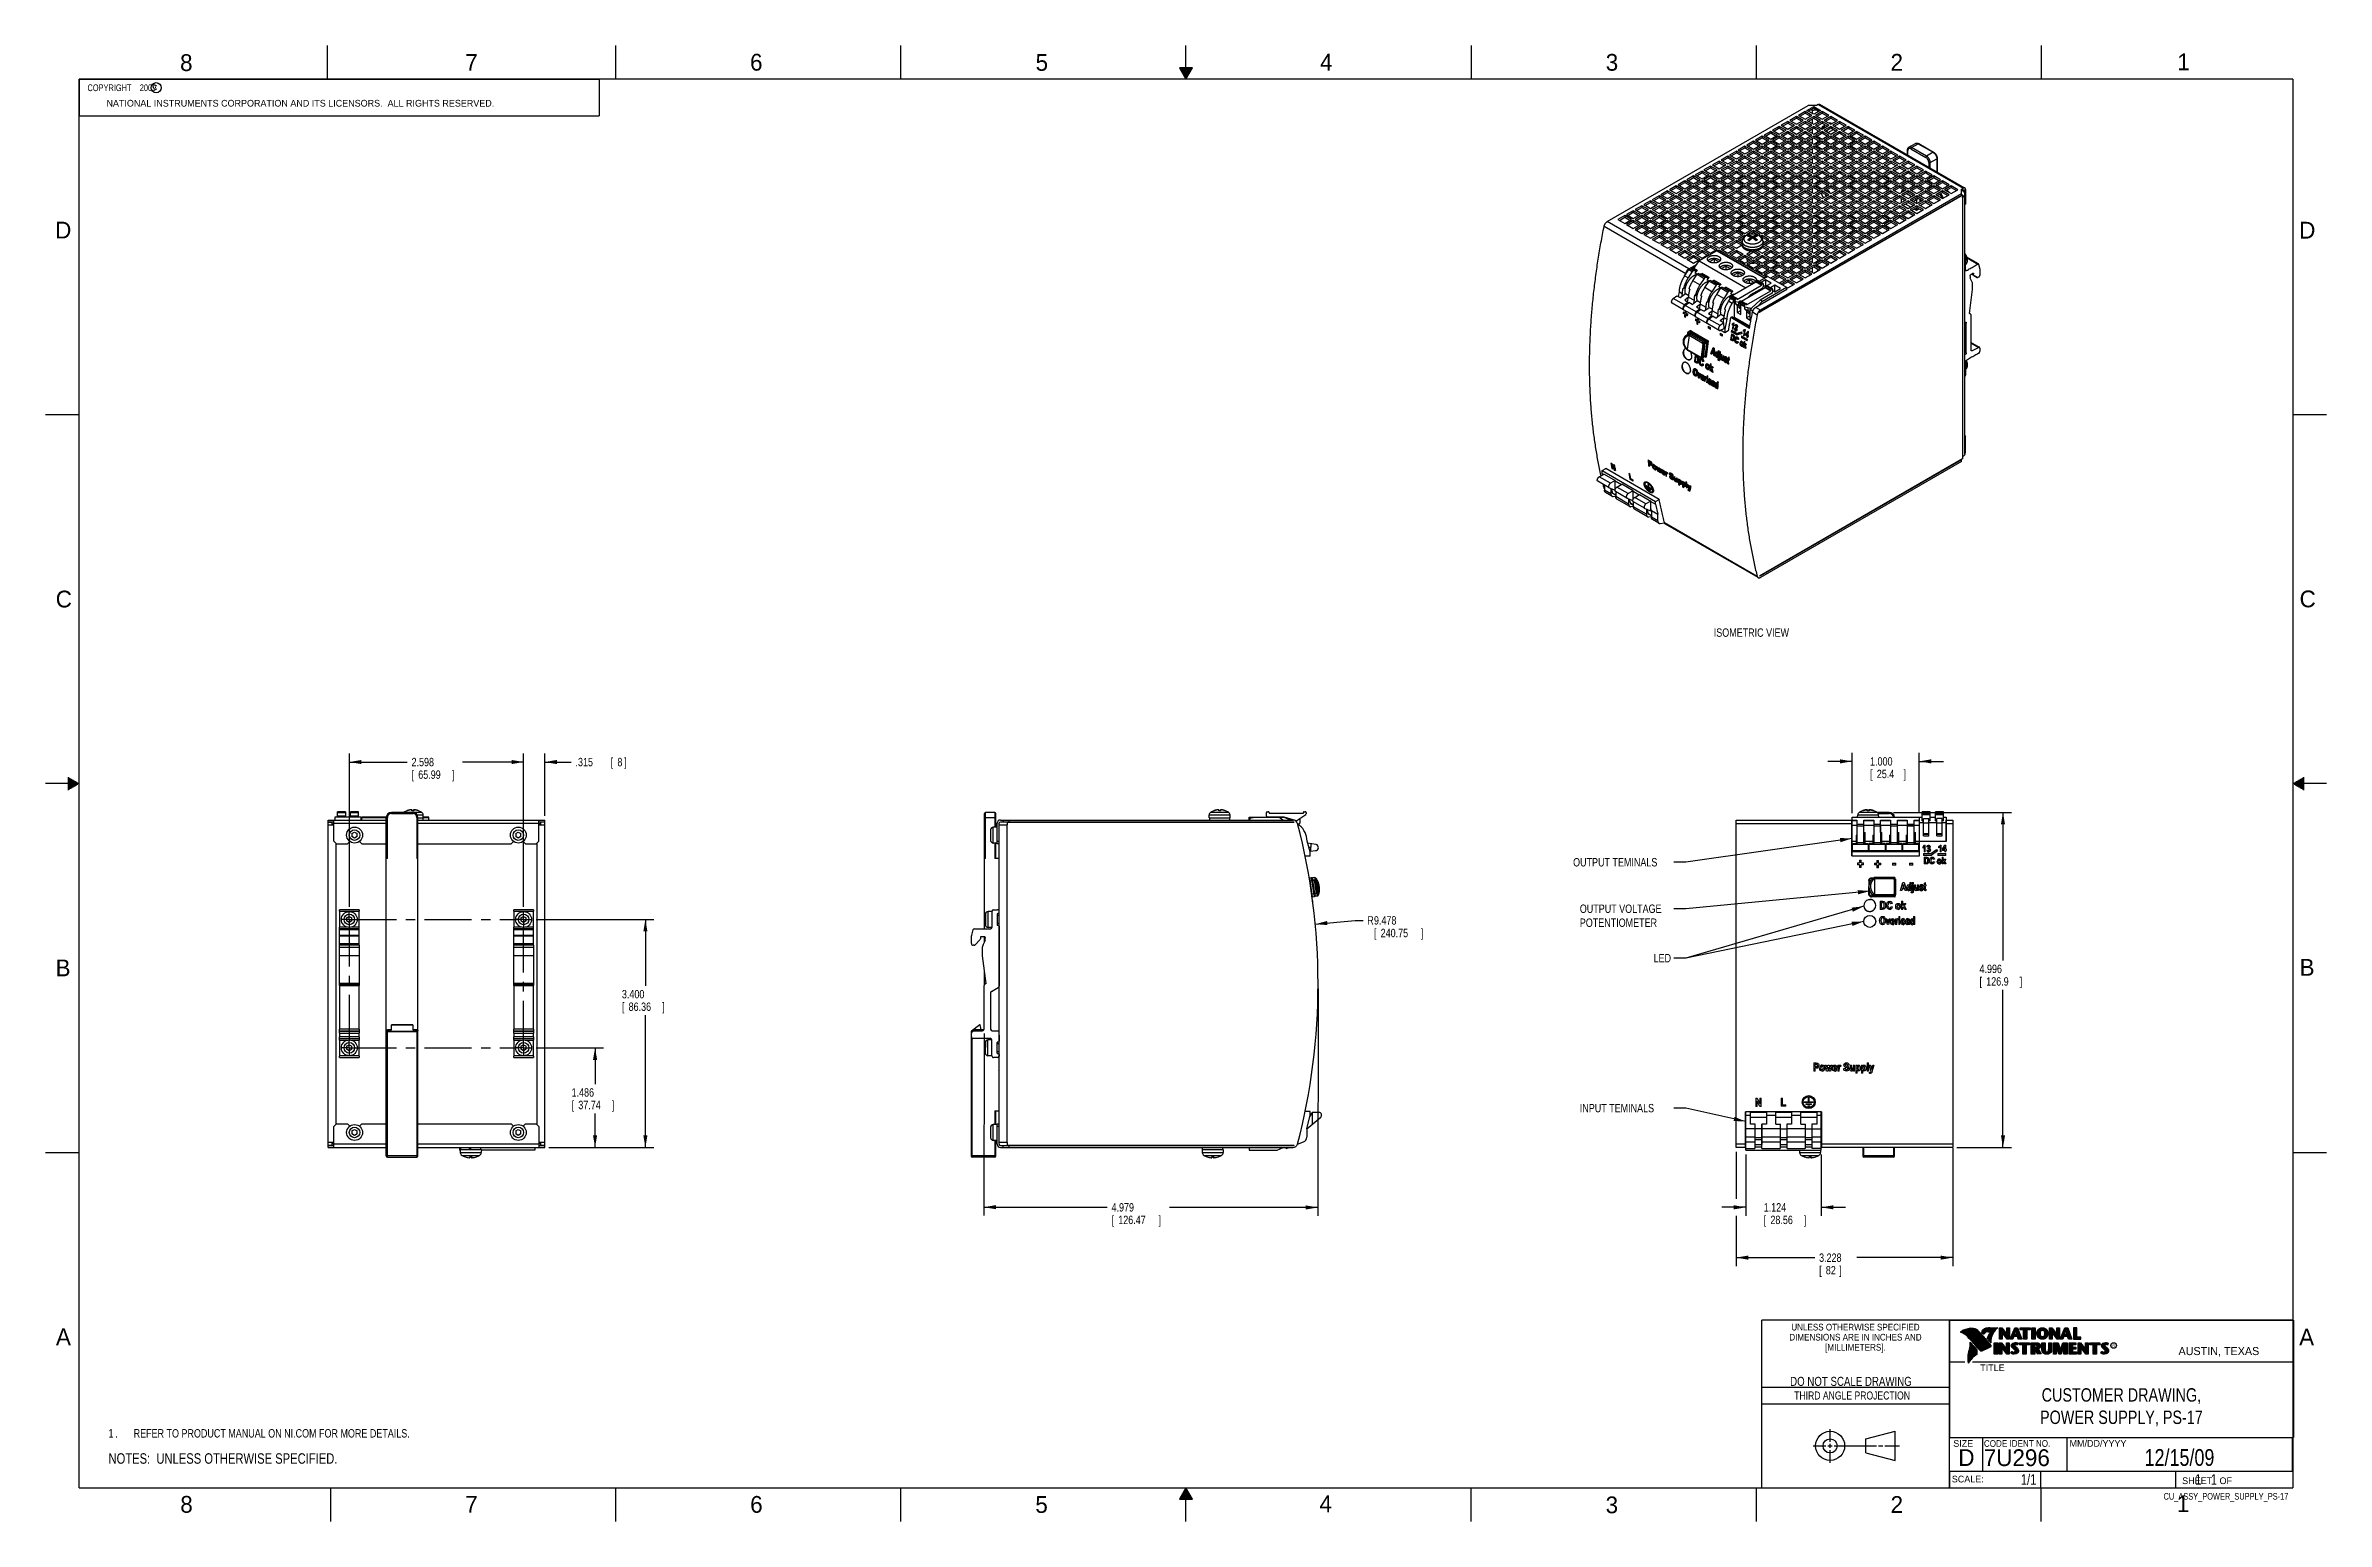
# Model space of a CAD drawing. Header units: inches. Extents: x 0 to 34, y 0 to 22.
import ezdxf
from ezdxf.enums import TextEntityAlignment as Align

# ---------------------------------------------------------------- set-up
doc = ezdxf.new("R2010")
doc.units = ezdxf.units.IN
doc.header["$LTSCALE"] = 1.87
doc.header["$MEASUREMENT"] = 0
doc.linetypes.add('CENTER', pattern=[0.6, 0.375, -0.075, 0.075, -0.075])
doc.layers.get('0').update_dxf_attribs({"linetype": 'CONTINUOUS'})
for name, color, linetype in [('DEFAULT_1', 7, 'CENTER'), ('DETAIL', 7, 'CONTINUOUS'), ('DIMENSIONS', 7, 'CONTINUOUS')]:
    doc.layers.add(name, color=color, linetype=linetype)
doc.styles.get("Standard").update_dxf_attribs({"font": 'txt', "width": 0.8})
doc.dimstyles.new('DIMSTYLE_1', dxfattribs={"dimtxt": 0.125, "dimasz": 0.18, "dimexe": 0.18, "dimexo": 0.0625, "dimgap": 0.09, "dimtad": 0, "dimtih": 1, "dimtoh": 1, "dimdec": 3, "dimzin": 4, "dimdsep": 46, "dimtxsty": 'STANDARD', "dimblk": '_FILLED', "dimblk1": '_FILLED', "dimblk2": '_FILLED', "dimcen": 0.09, "dimadec": 0, "dimazin": 0, "dimtp": 0.01, "dimtm": 0.01, "dimtfac": 1, "dimtdec": 3, "dimtofl": 0, "dimtmove": 0, "dimatfit": 3, "dimldrblk": '_FILLED', "dimfxl": 1, "dimtolj": 1, "dimtzin": 4, "dimarcsym": 0})
doc.dimstyles.new('DIMSTYLE_2', dxfattribs={"dimtxt": 0.125, "dimasz": 0.18, "dimexe": 0.18, "dimexo": 0.0625, "dimgap": 0.09, "dimtad": 0, "dimtih": 1, "dimtoh": 1, "dimdec": 3, "dimzin": 4, "dimdsep": 46, "dimtxsty": 'STANDARD', "dimblk": '_FILLED', "dimblk1": '_FILLED', "dimblk2": '_FILLED', "dimcen": 0.09, "dimadec": 0, "dimazin": 0, "dimtp": 0.01, "dimtm": 0.01, "dimtfac": 1, "dimtdec": 3, "dimtofl": 0, "dimtmove": 0, "dimatfit": 3, "dimldrblk": '_FILLED', "dimfxl": 1, "dimtolj": 1, "dimtzin": 4, "dimarcsym": 0})

msp = doc.modelspace()

# ---------------------------------------------------------------- texts
at = {"color": 2, "linetype": 'CONTINUOUS'}
for s, height, p in [('8', 0.25, (2.0046, 21.6213)), ('7', 0.25, (6.2556, 21.6243)), ('6', 0.25, (10.5012, 21.6272)), ('5', 0.25, (14.7577, 21.6247)), ('4', 0.25, (18.9977, 21.6277)), ('3', 0.25, (23.257, 21.6259)), ('2', 0.25, (27.5025, 21.6262)), ('1', 0.25, (31.7781, 21.6326)), ('NATIONAL INSTRUMENTS CORPORATION AND ITS LICENSORS.  ALL RIGHTS RESERVED.', 0.1, (0.9071, 21.0911)), ('c', 0.1, (1.599, 21.3388)), ('D', 0.25, (0.1424, 19.125)), ('D', 0.25, (33.5947, 19.1236)), ('C', 0.25, (0.1508, 13.6246)), ('C', 0.25, (33.6004, 13.6267)), ('B', 0.25, (0.1484, 8.1257)), ('B', 0.25, (33.6006, 8.1345)), ('A', 0.25, (0.1541, 2.6261)), ('A', 0.25, (33.5939, 2.6228)), ('R', 0.042, (30.8076, 2.5994)), ('AUSTIN, TEXAS', 0.12, (31.7957, 2.479)), ('TITLE', 0.1, (28.8397, 2.2397)), ('SIZE', 0.1, (28.4379, 1.1118)), ('MM/DD/YYYY', 0.1, (30.1721, 1.1121)), ('SCALE:', 0.1, (28.4164, 0.5806)), ('8', 0.25, (2.0074, 0.1291)), ('7', 0.25, (6.2553, 0.1287)), ('6', 0.25, (10.5033, 0.1284)), ('5', 0.25, (14.754, 0.1262)), ('4', 0.25, (18.9884, 0.1369)), ('3', 0.25, (23.2555, 0.121)), ('2', 0.25, (27.5035, 0.1263)), ('1', 0.25, (31.7706, 0.139)), ('SHEET   OF', 0.1, (31.8499, 0.5557))]:
    msp.add_text(s, height=height, dxfattribs=at).set_placement(p)
for s, height, width, p in [('DIMENSIONS ARE IN INCHES AND', 0.1, 0.9, (26.9799, 2.6959)), ('UNLESS OTHERWISE SPECIFIED', 0.1, 0.9, (26.9799, 2.8459)), ('[MILLIMETERS].', 0.1, 0.9, (26.9799, 2.5459)), ('THIRD ANGLE PROJECTION', 0.12, 0.8, (26.9296, 1.8168))]:
    msp.add_text(s, height=height, dxfattribs=dict(at, width=width)).set_placement(p, align=Align.CENTER)
at = {"color": 7, "linetype": 'CONTINUOUS', "width": 0.8}
for s, height, p in [('DO NOT SCALE DRAWING', 0.135, (26.9127, 2.0199)), ('12/15/09', 0.25, (31.81, 0.828))]:
    msp.add_text(s, height=height, dxfattribs=at).set_placement(p, align=Align.CENTER)
at = {"color": 7, "linetype": 'CONTINUOUS'}
for s, p in [('D  ', (28.5128, 0.8264)), ('7U296', (28.8928, 0.8245))]:
    msp.add_text(s, height=0.25, dxfattribs=at).set_placement(p)
at = {"color": 2, "linetype": 'CONTINUOUS', "width": 0.9}
msp.add_text('CODE IDENT NO.', height=0.1, dxfattribs=at).set_placement((28.8949, 1.1115))
at = {"color": 7, "linetype": 'CONTINUOUS', "width": 0.8}
msp.add_text('1/1', height=0.15625, dxfattribs=at).set_placement((29.677, 0.5469), align=Align.RIGHT)
at = {"color": 2, "linetype": 'CONTINUOUS', "width": 0.8}
msp.add_text('CU_ASSY_POWER_SUPPLY_PS-17', height=0.1, dxfattribs=at).set_placement((33.4328, 0.3236), align=Align.RIGHT)
at = {"color": 2, "linetype": 'CONTINUOUS', "insert": (0.5625, 21.4219), "char_height": 0.1, "width": 1.52, "attachment_point": 1}
msp.add_mtext('  COPYRIGHT    2009', dxfattribs=at)
at = {"color": 7, "linetype": 'CONTINUOUS'}
for s, insert, char_height, width, attachment_point in [('CUSTOMER DRAWING,\\PPOWER SUPPLY, PS-17', (30.9443, 1.9853), 0.2, 3.04, 2), ('     1   1', (31.8125, 0.7031), 0.15625, 1.25, 1)]:
    msp.add_mtext(s, dxfattribs=dict(at, insert=insert, char_height=char_height, width=width, attachment_point=attachment_point))
at = {"layer": 'DETAIL', "color": 2, "linetype": 'CONTINUOUS', "width": 0.8}
for s, p in [('ISOMETRIC VIEW', (24.8676, 13.1872)), ('OUTPUT TEMINALS', (22.7707, 9.7635)), ('LED', (23.9707, 8.3341)), ('INPUT TEMINALS', (22.8707, 6.0981))]:
    msp.add_text(s, height=0.125, dxfattribs=at).set_placement(p)
at = {"layer": 'DETAIL', "color": 2, "linetype": 'CONTINUOUS', "insert": (22.8707, 9.1959), "char_height": 0.125, "width": 1.4, "attachment_point": 1}
msp.add_mtext('OUTPUT VOLTAGE\\PPOTENTIOMETER', dxfattribs=at)

# ---------------------------------------------------------------- blocks, each defined once
blk = doc.blocks.new('_FILLED')
at = {"color": 0, "linetype": 'BYBLOCK'}
blk.add_solid([(0, 0), (-1, 0.17), (-1, -0.17)], dxfattribs=at)
blk = doc.blocks.new('*D0')
at = {"layer": 'DIMENSIONS', "color": 2, "linetype": 'CONTINUOUS'}
for p, q in [((7.313, 7.06), (8.316, 7.06)), ((8.191, 7.06), (8.191, 6.52)), ((8.191, 5.574), (8.191, 6.082)), ((7.503, 5.574), (8.316, 5.574))]:
    blk.add_line(p, q, dxfattribs=at)
at = {"layer": 'DIMENSIONS', "color": 2, "linetype": 'CONTINUOUS', "xscale": 0.18, "yscale": 0.18, "zscale": 0.18}
for p, rotation in [((8.191, 7.06), 90), ((8.191, 5.574), 270)]:
    blk.add_blockref('_FILLED', p, dxfattribs=dict(at, rotation=rotation))
at = {"layer": 'DIMENSIONS', "color": 2, "linetype": 'CONTINUOUS', "width": 0.8}
for s, p in [('[', (7.841, 6.145)), ('1.486', (7.841, 6.332)), ('37.74', (7.941, 6.145)), (']', (8.441, 6.145))]:
    blk.add_text(s, height=0.125, dxfattribs=at).set_placement(p)
blk = doc.blocks.new('*D1')
at = {"layer": 'DIMENSIONS', "color": 2, "linetype": 'CONTINUOUS'}
for p, q in [((7.313, 8.974), (9.066, 8.974)), ((8.941, 8.974), (8.941, 7.985)), ((8.941, 5.574), (8.941, 7.547)), ((7.503, 5.574), (9.066, 5.574))]:
    blk.add_line(p, q, dxfattribs=at)
at = {"layer": 'DIMENSIONS', "color": 2, "linetype": 'CONTINUOUS', "xscale": 0.18, "yscale": 0.18, "zscale": 0.18}
for p, rotation in [((8.941, 8.974), 90), ((8.941, 5.574), 270)]:
    blk.add_blockref('_FILLED', p, dxfattribs=dict(at, rotation=rotation))
at = {"layer": 'DIMENSIONS', "color": 2, "linetype": 'CONTINUOUS', "width": 0.8}
for s, p in [('3.400', (8.591, 7.797)), ('[', (8.591, 7.61)), ('86.36', (8.691, 7.61)), (']', (9.191, 7.61))]:
    blk.add_text(s, height=0.125, dxfattribs=at).set_placement(p)
blk = doc.blocks.new('*D2')
at = {"layer": 'DIMENSIONS', "color": 2, "linetype": 'CONTINUOUS'}
for p, q in [((4.528, 9.161), (4.528, 11.445)), ((4.528, 11.32), (5.392, 11.32)), ((7.126, 11.32), (6.217, 11.32)), ((7.126, 9.161), (7.126, 11.445))]:
    blk.add_line(p, q, dxfattribs=at)
at = {"layer": 'DIMENSIONS', "color": 2, "linetype": 'CONTINUOUS', "xscale": 0.18, "yscale": 0.18, "zscale": 0.18, "rotation": 180}
blk.add_blockref('_FILLED', (4.528, 11.32), dxfattribs=at)
at = {"layer": 'DIMENSIONS', "color": 2, "linetype": 'CONTINUOUS', "xscale": 0.18, "yscale": 0.18, "zscale": 0.18}
blk.add_blockref('_FILLED', (7.126, 11.32), dxfattribs=at)
at = {"layer": 'DIMENSIONS', "color": 2, "linetype": 'CONTINUOUS', "width": 0.8}
for s, p in [('2.598', (5.455, 11.257)), ('[', (5.455, 11.07)), ('65.99', (5.555, 11.07)), (']', (6.055, 11.07))]:
    blk.add_text(s, height=0.125, dxfattribs=at).set_placement(p)
blk = doc.blocks.new('*D3')
at = {"layer": 'DIMENSIONS', "color": 2, "linetype": 'CONTINUOUS'}
for p, q in [((27.547, 10.57), (29.304, 10.57)), ((29.179, 10.57), (29.179, 8.362)), ((29.179, 5.574), (29.179, 7.924)), ((28.492, 5.574), (29.304, 5.574))]:
    blk.add_line(p, q, dxfattribs=at)
at = {"layer": 'DIMENSIONS', "color": 2, "linetype": 'CONTINUOUS', "xscale": 0.18, "yscale": 0.18, "zscale": 0.18}
for p, rotation in [((29.179, 10.57), 90), ((29.179, 5.574), 270)]:
    blk.add_blockref('_FILLED', p, dxfattribs=dict(at, rotation=rotation))
at = {"layer": 'DIMENSIONS', "color": 2, "linetype": 'CONTINUOUS', "width": 0.8}
for s, p in [('4.996', (28.829, 8.174)), ('[', (28.829, 7.987)), ('126.9', (28.929, 7.987)), (']', (29.429, 7.987))]:
    blk.add_text(s, height=0.125, dxfattribs=at).set_placement(p)
blk = doc.blocks.new('*D4')
at = {"layer": 'DIMENSIONS', "color": 2, "linetype": 'CONTINUOUS'}
for p, q in [((26.93, 11.33), (26.57, 11.33)), ((26.93, 10.559), (26.93, 11.455)), ((27.93, 10.559), (27.93, 11.455)), ((27.93, 11.33), (28.29, 11.33))]:
    blk.add_line(p, q, dxfattribs=at)
at = {"layer": 'DIMENSIONS', "color": 2, "linetype": 'CONTINUOUS', "xscale": 0.18, "yscale": 0.18, "zscale": 0.18}
blk.add_blockref('_FILLED', (26.93, 11.33), dxfattribs=at)
at = {"layer": 'DIMENSIONS', "color": 2, "linetype": 'CONTINUOUS', "xscale": 0.18, "yscale": 0.18, "zscale": 0.18, "rotation": 180}
blk.add_blockref('_FILLED', (27.93, 11.33), dxfattribs=at)
at = {"layer": 'DIMENSIONS', "color": 2, "linetype": 'CONTINUOUS', "width": 0.8}
for s, p in [('1.000', (27.198, 11.267)), ('[', (27.198, 11.08)), ('25.4', (27.298, 11.08)), (']', (27.698, 11.08))]:
    blk.add_text(s, height=0.125, dxfattribs=at).set_placement(p)
blk = doc.blocks.new('*D5')
at = {"layer": 'DIMENSIONS', "color": 2, "linetype": 'CONTINUOUS'}
for p, q in [((25.346, 5.47), (25.346, 4.557)), ((26.471, 5.47), (26.471, 4.557)), ((25.346, 4.682), (24.986, 4.682)), ((26.471, 4.682), (26.831, 4.682))]:
    blk.add_line(p, q, dxfattribs=at)
at = {"layer": 'DIMENSIONS', "color": 2, "linetype": 'CONTINUOUS', "xscale": 0.18, "yscale": 0.18, "zscale": 0.18}
blk.add_blockref('_FILLED', (25.346, 4.682), dxfattribs=at)
at = {"layer": 'DIMENSIONS', "color": 2, "linetype": 'CONTINUOUS', "xscale": 0.18, "yscale": 0.18, "zscale": 0.18, "rotation": 180}
blk.add_blockref('_FILLED', (26.471, 4.682), dxfattribs=at)
at = {"layer": 'DIMENSIONS', "color": 2, "linetype": 'CONTINUOUS', "width": 0.8}
for s, p in [('[', (25.612, 4.432)), ('1.124', (25.612, 4.619)), ('28.56', (25.712, 4.432)), (']', (26.212, 4.432))]:
    blk.add_text(s, height=0.125, dxfattribs=at).set_placement(p)
blk = doc.blocks.new('*D6')
at = {"layer": 'DIMENSIONS', "color": 2, "linetype": 'CONTINUOUS'}
for p, q in [((25.201, 5.511), (25.201, 4.807)), ((28.429, 5.563), (28.429, 3.807)), ((25.201, 4.557), (25.201, 3.807)), ((25.201, 3.932), (26.376, 3.932)), ((28.429, 3.932), (27.001, 3.932))]:
    blk.add_line(p, q, dxfattribs=at)
at = {"layer": 'DIMENSIONS', "color": 2, "linetype": 'CONTINUOUS', "xscale": 0.18, "yscale": 0.18, "zscale": 0.18, "rotation": 180}
blk.add_blockref('_FILLED', (25.201, 3.932), dxfattribs=at)
at = {"layer": 'DIMENSIONS', "color": 2, "linetype": 'CONTINUOUS', "xscale": 0.18, "yscale": 0.18, "zscale": 0.18}
blk.add_blockref('_FILLED', (28.429, 3.932), dxfattribs=at)
at = {"layer": 'DIMENSIONS', "color": 2, "linetype": 'CONTINUOUS', "width": 0.8}
for s, p in [('3.228', (26.438, 3.869)), ('[', (26.438, 3.682)), ('82', (26.538, 3.682)), (']', (26.738, 3.682))]:
    blk.add_text(s, height=0.125, dxfattribs=at).set_placement(p)
blk = doc.blocks.new('*D7')
at = {"layer": 'DIMENSIONS', "color": 2, "linetype": 'CONTINUOUS'}
for p, q in [((18.969, 7.944), (18.966, 4.555)), ((13.989, 7.275), (13.987, 4.559)), ((13.987, 4.684), (15.827, 4.682)), ((18.966, 4.68), (16.752, 4.681))]:
    blk.add_line(p, q, dxfattribs=at)
at = {"layer": 'DIMENSIONS', "color": 2, "linetype": 'CONTINUOUS', "xscale": 0.18, "yscale": 0.18, "zscale": 0.18}
for p, rotation in [((13.987, 4.684), 179.952023), ((18.966, 4.68), 359.952023)]:
    blk.add_blockref('_FILLED', p, dxfattribs=dict(at, rotation=rotation))
at = {"layer": 'DIMENSIONS', "color": 2, "linetype": 'CONTINUOUS', "width": 0.8}
for s, p in [('4.979', (15.89, 4.619)), ('[', (15.89, 4.432)), ('126.47', (15.99, 4.432)), (']', (16.59, 4.432))]:
    blk.add_text(s, height=0.125, dxfattribs=at).set_placement(p)
blk = doc.blocks.new('*D8')
at = {"layer": 'DIMENSIONS', "color": 2, "linetype": 'CONTINUOUS'}
for p, q in [((7.126, 11.32), (6.766, 11.32)), ((7.126, 9.161), (7.126, 11.445)), ((7.441, 10.518), (7.441, 11.445)), ((7.441, 11.32), (7.836, 11.32))]:
    blk.add_line(p, q, dxfattribs=at)
at = {"layer": 'DIMENSIONS', "color": 2, "linetype": 'CONTINUOUS', "xscale": 0.18, "yscale": 0.18, "zscale": 0.18}
blk.add_blockref('_FILLED', (7.126, 11.32), dxfattribs=at)
at = {"layer": 'DIMENSIONS', "color": 2, "linetype": 'CONTINUOUS', "xscale": 0.18, "yscale": 0.18, "zscale": 0.18, "rotation": 180}
blk.add_blockref('_FILLED', (7.441, 11.32), dxfattribs=at)
at = {"layer": 'DIMENSIONS', "color": 2, "linetype": 'CONTINUOUS', "width": 0.8}
for s, p in [('.315', (7.899, 11.257)), ('[', (8.424, 11.257)), ('8', (8.524, 11.257)), (']', (8.624, 11.257))]:
    blk.add_text(s, height=0.125, dxfattribs=at).set_placement(p)
blk = doc.blocks.new('*D9')
at = {"layer": 'DIMENSIONS', "color": 2, "linetype": 'CONTINUOUS'}
for p, q in [((18.927, 8.903), (19.522, 8.959)), ((19.522, 8.959), (19.64, 8.959))]:
    blk.add_line(p, q, dxfattribs=at)
at = {"layer": 'DIMENSIONS', "color": 2, "linetype": 'CONTINUOUS', "xscale": 0.18, "yscale": 0.18, "zscale": 0.18, "rotation": 185.378498}
blk.add_blockref('_FILLED', (18.927, 8.903), dxfattribs=at)
at = {"layer": 'DIMENSIONS', "color": 2, "linetype": 'CONTINUOUS', "width": 0.8}
for s, p in [('R', (19.702, 8.897)), ('9.478', (19.802, 8.897)), ('[', (19.802, 8.709)), (']', (20.502, 8.709)), ('240.75', (19.902, 8.709))]:
    blk.add_text(s, height=0.125, dxfattribs=at).set_placement(p)
blk = doc.blocks.new('NOTES_HEADER_BL0', base_point=(3.1215, 0.9375))
at = {"layer": 'DETAIL', "color": 2, "linetype": 'CONTINUOUS', "width": 0.8}
blk.add_text('NOTES:  UNLESS OTHERWISE SPECIFIED.', height=0.156, dxfattribs=at).set_placement((0.9375, 0.8595))
blk = doc.blocks.new('CUSTOM_NOTE_BL1', base_point=(3.675, 1.312))
at = {"layer": 'DETAIL', "color": 2, "linetype": 'CONTINUOUS', "width": 0.8}
for s, p in [('1', (0.938, 1.25)), ('REFER TO PRODUCT MANUAL ON NI.COM FOR MORE DETAILS.', (1.312, 1.25)), ('.', (1.038, 1.25))]:
    blk.add_text(s, height=0.125, dxfattribs=at).set_placement(p)

# ---------------------------------------------------------------- dimensions: what is measured, and where the dimension line sits
at = {"layer": 'DIMENSIONS', "color": 2, "linetype": 'CONTINUOUS'}
for base, p1, p2, angle, picture, middle in [((4.5275, 11.3197), (7.1255, 9.1612), (4.5275, 9.1612), 180, '*D2', (5.8046, 11.2259)), ((26.9295, 11.3299), (27.9295, 10.5595), (26.9295, 10.5595), 180, '*D4', (27.4982, 11.2362)), ((29.1791, 10.5697), (28.4916, 5.5736), (27.5467, 10.5697), 90, '*D3', (29.1791, 8.1431)), ((8.9405, 5.5736), (7.3131, 8.9736), (7.503, 5.5736), 270, '*D1', (8.9405, 7.7658)), ((18.9662, 4.6796), (13.9891, 7.2751), (18.9689, 7.9441), 359.95202, '*D7', (16.2898, 4.5881)), ((8.1905, 7.0596), (7.503, 5.5736), (7.3131, 7.0596), 90, '*D0', (8.1905, 6.3008))]:
    dim = msp.add_linear_dim(base=base, p1=p1, p2=p2, angle=angle, dimstyle='DIMSTYLE_1', dxfattribs=at)
    dim.commit()
    dim.dimension.update_dxf_attribs({"geometry": picture, "text_midpoint": middle, "dimtype": 160})
for base, p1, p2, picture, middle in [((7.4405, 11.3197), (7.1255, 9.1612), (7.4405, 10.518), '*D8', (8.311, 11.3197)), ((26.4708, 4.6819), (25.3464, 5.4698), (26.4708, 5.4698), '*D5', (25.9618, 4.5881)), ((28.4291, 3.9319), (25.2007, 5.5111), (28.4291, 5.5626), '*D6', (26.6883, 3.8381))]:
    dim = msp.add_linear_dim(base=base, p1=p1, p2=p2, dimstyle='DIMSTYLE_1', dxfattribs=at)
    dim.commit()
    dim.dimension.update_dxf_attribs({"geometry": picture, "text_midpoint": middle, "dimtype": 160})
dim = msp.add_radius_dim(center=(9.4906, 8.0146), mpoint=(18.9272, 8.903), dimstyle='DIMSTYLE_2', dxfattribs=at)
dim.commit()
dim.dimension.update_dxf_attribs({"geometry": '*D9', "text_midpoint": (20.1521, 8.8653), "dimtype": 164})

# ---------------------------------------------------------------- linework, layer by layer
at = {"color": 2, "linetype": 'CONTINUOUS'}
for p, q in [((4.2, 21.5), (4.2, 22)), ((8.5, 21.5), (8.5, 22)), ((12.75, 21.5), (12.75, 22)), ((17, 21.5), (17, 22)), ((21.25, 22), (21.25, 21.5)), ((25.5, 22), (25.5, 21.5)), ((29.75, 22), (29.75, 21.5)), ((0.5, 21.5), (8.25, 21.5)), ((0.5, 21.5), (0.5, 20.9531)), ((8.25, 21.5), (8.25, 20.9531)), ((16.902, 21.6697), (17, 21.5)), ((17.098, 21.6697), (16.902, 21.6697)), ((16.9076, 21.66), (17.0924, 21.66)), ((16.9134, 21.65), (17.0866, 21.65)), ((16.9192, 21.64), (17.0808, 21.64)), ((16.925, 21.63), (17.0751, 21.63)), ((16.9307, 21.62), (17.0693, 21.62)), ((16.9365, 21.61), (17.0635, 21.61)), ((16.9423, 21.6), (17.0578, 21.6)), ((16.9481, 21.59), (17.052, 21.59)), ((16.9538, 21.58), (17.0462, 21.58)), ((16.9596, 21.57), (17.0404, 21.57)), ((16.9654, 21.56), (17.0347, 21.56)), ((16.9712, 21.55), (17.0289, 21.55)), ((16.9769, 21.54), (17.0231, 21.54)), ((16.9827, 21.53), (17.0173, 21.53)), ((16.9885, 21.52), (17.0116, 21.52)), ((16.9942, 21.51), (17.0058, 21.51)), ((17, 21.5), (17.098, 21.6697)), ((0.5, 20.9531), (8.25, 20.9531)), ((0, 16.5), (0.5, 16.5)), ((33.5, 16.5), (34, 16.5)), ((0.5, 11), (0, 11)), ((0.3303, 11.09), (0.3441, 11.09)), ((0.3303, 11.08), (0.3614, 11.08)), ((0.3303, 11.07), (0.3788, 11.07)), ((0.3303, 11.06), (0.3961, 11.06)), ((0.3303, 11.05), (0.4134, 11.05)), ((0.3303, 11.04), (0.4307, 11.04)), ((0.3303, 11.03), (0.448, 11.03)), ((0.3303, 11.02), (0.4654, 11.02)), ((0.3303, 11.01), (0.4827, 11.01)), ((0.3303, 10.99), (0.4827, 10.99)), ((0.3303, 10.98), (0.4654, 10.98)), ((0.3303, 10.97), (0.448, 10.97)), ((0.3303, 10.96), (0.4307, 10.96)), ((0.3303, 10.95), (0.4134, 10.95)), ((0.3303, 10.94), (0.3961, 10.94)), ((0.3303, 10.93), (0.3788, 10.93)), ((0.3303, 10.92), (0.3614, 10.92)), ((0.3303, 10.91), (0.3441, 10.91)), ((34, 11), (33.5, 11)), ((33.5173, 11.01), (33.6697, 11.01)), ((33.5173, 10.99), (33.6697, 10.99)), ((33.5347, 11.02), (33.6697, 11.02)), ((33.5347, 10.98), (33.6697, 10.98)), ((33.552, 11.03), (33.6697, 11.03)), ((33.552, 10.97), (33.6697, 10.97)), ((33.5693, 11.04), (33.6697, 11.04)), ((33.5693, 10.96), (33.6697, 10.96)), ((33.5866, 11.05), (33.6697, 11.05)), ((33.5866, 10.95), (33.6697, 10.95)), ((33.6039, 11.06), (33.6697, 11.06)), ((33.6039, 10.94), (33.6697, 10.94)), ((33.6213, 11.07), (33.6697, 11.07)), ((33.6213, 10.93), (33.6697, 10.93)), ((33.6386, 11.08), (33.6697, 11.08)), ((33.6386, 10.92), (33.6697, 10.92)), ((33.6559, 11.09), (33.6697, 11.09)), ((33.6559, 10.91), (33.6697, 10.91)), ((0, 5.5), (0.5, 5.5)), ((33.5, 5.5), (34, 5.5)), ((28.3793, 3.0003), (33.5093, 3.0003)), ((28.3793, 3.0003), (28.3793, 1.2503)), ((28.556, 2.8217), (28.556, 2.8246)), ((28.5629, 2.8193), (28.5629, 2.8291)), ((28.5698, 2.8166), (28.5698, 2.8333)), ((28.5766, 2.8137), (28.5766, 2.8374)), ((28.5835, 2.8105), (28.5835, 2.8412)), ((28.5904, 2.8071), (28.5904, 2.8449)), ((28.5972, 2.8034), (28.5972, 2.8479)), ((28.6041, 2.7994), (28.6041, 2.8508)), ((28.6109, 2.7952), (28.6109, 2.8535)), ((28.6178, 2.7906), (28.6178, 2.856)), ((28.6247, 2.7856), (28.6247, 2.8584)), ((28.6315, 2.7803), (28.6315, 2.8606)), ((28.6384, 2.7747), (28.6384, 2.8626)), ((28.6453, 2.7685), (28.6453, 2.8645)), ((28.6521, 2.762), (28.6521, 2.8662)), ((28.659, 2.7548), (28.659, 2.8679)), ((28.6659, 2.7474), (28.6659, 2.8695)), ((28.6727, 2.7398), (28.6727, 2.8708)), ((28.6796, 2.7323), (28.6796, 2.8719)), ((28.6865, 2.7247), (28.6865, 2.8727)), ((28.6933, 2.717), (28.6933, 2.8732)), ((28.7002, 2.7092), (28.7002, 2.8734)), ((28.707, 2.7014), (28.707, 2.8733)), ((28.7139, 2.6936), (28.7139, 2.873)), ((28.7208, 2.6856), (28.7208, 2.8724)), ((28.7276, 2.6776), (28.7276, 2.8716)), ((28.7345, 2.6696), (28.7345, 2.8704)), ((28.7414, 2.6615), (28.7414, 2.869)), ((28.7482, 2.6533), (28.7482, 2.8677)), ((28.7551, 2.6452), (28.7551, 2.8659)), ((28.762, 2.6372), (28.762, 2.8638)), ((28.7688, 2.6293), (28.7688, 2.8611)), ((28.7757, 2.6214), (28.7757, 2.858)), ((28.7826, 2.6137), (28.7826, 2.8543)), ((28.7894, 2.606), (28.7894, 2.8501)), ((28.7963, 2.5985), (28.7963, 2.8451)), ((28.8031, 2.591), (28.8031, 2.8394)), ((28.81, 2.5836), (28.81, 2.8328)), ((28.8169, 2.5762), (28.8169, 2.8253)), ((28.8237, 2.569), (28.8237, 2.8181)), ((28.8306, 2.5618), (28.8306, 2.8109)), ((28.8375, 2.5556), (28.8375, 2.8037)), ((28.8443, 2.5505), (28.8443, 2.7965)), ((28.8512, 2.5472), (28.8512, 2.7893)), ((28.8581, 2.5466), (28.8581, 2.782)), ((28.8865, 2.792), (28.8631, 2.8194)), ((28.8649, 2.5483), (28.8649, 2.7748)), ((28.8878, 2.7979), (28.8682, 2.8209)), ((28.8718, 2.8167), (28.8718, 2.8343)), ((28.8718, 2.5513), (28.8718, 2.7675)), ((28.8786, 2.8086), (28.8786, 2.8464)), ((28.8786, 2.5541), (28.8786, 2.7602)), ((28.8855, 2.8005), (28.8855, 2.854)), ((28.8855, 2.557), (28.8855, 2.7523)), ((28.8924, 2.8003), (28.8924, 2.8594)), ((28.8924, 2.5599), (28.8924, 2.744)), ((28.8992, 2.8044), (28.8992, 2.8634)), ((28.8992, 2.5628), (28.8992, 2.7357)), ((28.9061, 2.8094), (28.9061, 2.8668)), ((28.9061, 2.5659), (28.9061, 2.7274)), ((28.913, 2.8153), (28.913, 2.8696)), ((28.9198, 2.8223), (28.9198, 2.8719)), ((28.9267, 2.8275), (28.9267, 2.8737)), ((28.9336, 2.8311), (28.9336, 2.875)), ((28.9404, 2.8335), (28.9404, 2.8759)), ((28.962, 2.7048), (28.9438, 2.7257)), ((28.9473, 2.834), (28.9473, 2.8769)), ((28.9657, 2.7079), (28.9496, 2.7264)), ((28.9542, 2.8327), (28.9542, 2.8778)), ((28.9542, 2.7212), (28.9542, 2.7362)), ((28.961, 2.8306), (28.961, 2.8785)), ((28.961, 2.7133), (28.961, 2.7519)), ((28.9679, 2.8292), (28.9679, 2.8791)), ((28.9679, 2.7053), (28.9679, 2.7699)), ((28.9747, 2.8285), (28.9747, 2.8796)), ((28.9747, 2.697), (28.9747, 2.7823)), ((28.9816, 2.828), (28.9816, 2.88)), ((28.9816, 2.689), (28.9816, 2.7889)), ((28.9844, 2.885), (29.1009, 2.8868)), ((28.9845, 2.8802), (29.0882, 2.8817)), ((28.9885, 2.8278), (28.9885, 2.8802)), ((28.9885, 2.6813), (28.9885, 2.7921)), ((28.9953, 2.8276), (28.9953, 2.8803)), ((28.9953, 2.6998), (28.9953, 2.7939)), ((29.0022, 2.8263), (29.0022, 2.8804)), ((29.0022, 2.7448), (29.0022, 2.795)), ((29.0091, 2.822), (29.0091, 2.8805)), ((29.0091, 2.7642), (29.0091, 2.7954)), ((29.0159, 2.7805), (29.0159, 2.8806)), ((29.0228, 2.7947), (29.0228, 2.8807)), ((29.0297, 2.8073), (29.0297, 2.8808)), ((29.0365, 2.8188), (29.0365, 2.881)), ((29.0434, 2.8293), (29.0434, 2.8811)), ((29.0502, 2.8389), (29.0502, 2.8812)), ((29.0571, 2.8479), (29.0571, 2.8813)), ((29.064, 2.8562), (29.064, 2.8814)), ((29.0708, 2.8641), (29.0708, 2.8815)), ((29.0777, 2.8714), (29.0777, 2.8816)), ((29.1256, 2.8852), (29.1624, 2.8852)), ((29.1256, 2.7166), (29.1256, 2.8852)), ((29.1305, 2.8804), (29.16, 2.8804)), ((29.1305, 2.7215), (29.1305, 2.8804)), ((29.1604, 2.7215), (29.1305, 2.7215)), ((29.1395, 2.7215), (29.1395, 2.8804)), ((29.1462, 2.7215), (29.1462, 2.8804)), ((29.1529, 2.7215), (29.1529, 2.8804)), ((29.1604, 2.8299), (29.1596, 2.8804)), ((29.16, 2.8804), (29.2402, 2.7746)), ((29.2438, 2.7215), (29.1604, 2.8299)), ((29.1604, 2.8299), (29.1604, 2.7215)), ((29.1624, 2.8852), (29.2354, 2.7891)), ((29.2414, 2.7166), (29.1653, 2.8156)), ((29.1653, 2.8156), (29.1653, 2.7166)), ((29.1663, 2.8222), (29.1663, 2.872)), ((29.173, 2.8135), (29.173, 2.8632)), ((29.1798, 2.8048), (29.1798, 2.8543)), ((29.1865, 2.7961), (29.1865, 2.8455)), ((29.1932, 2.7873), (29.1932, 2.8367)), ((29.1999, 2.7786), (29.1999, 2.8278)), ((29.2066, 2.7699), (29.2066, 2.819)), ((29.2133, 2.7612), (29.2133, 2.8101)), ((29.22, 2.7525), (29.22, 2.8013)), ((29.2267, 2.7437), (29.2267, 2.7924)), ((29.2334, 2.735), (29.2334, 2.7836)), ((29.2354, 2.8852), (29.2754, 2.8852)), ((29.2354, 2.7891), (29.2354, 2.8852)), ((29.2402, 2.8804), (29.2705, 2.8804)), ((29.2402, 2.7746), (29.2402, 2.8804)), ((29.2402, 2.7263), (29.2402, 2.7746)), ((29.2705, 2.7215), (29.2438, 2.7215)), ((29.2469, 2.7215), (29.2469, 2.8804)), ((29.2536, 2.7215), (29.2536, 2.8804)), ((29.2603, 2.7215), (29.2603, 2.8804)), ((29.267, 2.7215), (29.267, 2.8804)), ((29.2705, 2.8804), (29.2705, 2.7215)), ((29.2754, 2.8852), (29.2754, 2.7166)), ((29.2853, 2.7167), (29.3541, 2.8851)), ((29.2926, 2.7216), (29.3574, 2.8802)), ((29.3219, 2.7216), (29.2926, 2.7216)), ((29.3006, 2.7216), (29.3006, 2.7411)), ((29.3073, 2.7216), (29.3073, 2.7575)), ((29.314, 2.7216), (29.314, 2.774)), ((29.3207, 2.7216), (29.3207, 2.7904)), ((29.3381, 2.7618), (29.3219, 2.7216)), ((29.3414, 2.7569), (29.3252, 2.7167)), ((29.3274, 2.7353), (29.3274, 2.8068)), ((29.3341, 2.752), (29.3341, 2.8232)), ((29.3968, 2.7618), (29.3381, 2.7618)), ((29.3408, 2.7618), (29.3408, 2.8396)), ((29.3933, 2.7569), (29.3414, 2.7569)), ((29.3434, 2.7787), (29.365, 2.8486)), ((29.3918, 2.7787), (29.3434, 2.7787)), ((29.3475, 2.7921), (29.3475, 2.8561)), ((29.3475, 2.7618), (29.3475, 2.7787)), ((29.35, 2.7836), (29.3686, 2.8438)), ((29.3854, 2.7836), (29.35, 2.7836)), ((29.3541, 2.8851), (29.3967, 2.8851)), ((29.3543, 2.8139), (29.3543, 2.8725)), ((29.3543, 2.7618), (29.3543, 2.7787)), ((29.3574, 2.8802), (29.3933, 2.8802)), ((29.361, 2.8356), (29.361, 2.8802)), ((29.361, 2.7618), (29.361, 2.7787)), ((29.365, 2.8486), (29.3728, 2.8486)), ((29.3677, 2.8486), (29.3677, 2.8802)), ((29.3677, 2.7618), (29.3677, 2.7787)), ((29.3686, 2.8438), (29.3691, 2.8438)), ((29.3691, 2.8438), (29.3854, 2.7836)), ((29.3728, 2.8486), (29.3918, 2.7787)), ((29.3744, 2.8428), (29.3744, 2.8802)), ((29.3744, 2.7618), (29.3744, 2.7787)), ((29.3811, 2.8181), (29.3811, 2.8802)), ((29.3811, 2.7618), (29.3811, 2.7787)), ((29.3878, 2.7935), (29.3878, 2.8802)), ((29.3878, 2.7618), (29.3878, 2.7787)), ((29.3933, 2.8802), (29.4535, 2.7216)), ((29.4068, 2.7167), (29.3933, 2.7569)), ((29.3945, 2.7618), (29.3945, 2.877)), ((29.3967, 2.8851), (29.4606, 2.7167)), ((29.4103, 2.7216), (29.3968, 2.7618)), ((29.4012, 2.7485), (29.4012, 2.8593)), ((29.4079, 2.7286), (29.4079, 2.8416)), ((29.4535, 2.7216), (29.4103, 2.7216)), ((29.4147, 2.7216), (29.4147, 2.8239)), ((29.4214, 2.7216), (29.4214, 2.8063)), ((29.4281, 2.7216), (29.4281, 2.7886)), ((29.4348, 2.7216), (29.4348, 2.7709)), ((29.4357, 2.8851), (29.584, 2.8851)), ((29.4357, 2.8537), (29.4357, 2.8851)), ((29.4843, 2.8537), (29.4357, 2.8537)), ((29.4406, 2.8802), (29.5791, 2.8802)), ((29.4406, 2.8586), (29.4406, 2.8802)), ((29.4892, 2.8586), (29.4406, 2.8586)), ((29.4415, 2.7216), (29.4415, 2.7532)), ((29.4482, 2.8586), (29.4482, 2.8802)), ((29.4482, 2.7216), (29.4482, 2.7355)), ((29.4549, 2.8586), (29.4549, 2.8802)), ((29.4616, 2.8586), (29.4616, 2.8802)), ((29.4684, 2.8586), (29.4684, 2.8802)), ((29.4751, 2.8586), (29.4751, 2.8802)), ((29.4818, 2.8586), (29.4818, 2.8802)), ((29.4843, 2.7167), (29.4843, 2.8537)), ((29.4892, 2.8586), (29.4885, 2.8802)), ((29.4892, 2.7216), (29.4892, 2.8586)), ((29.5305, 2.7216), (29.4892, 2.7216)), ((29.4952, 2.7216), (29.4952, 2.8802)), ((29.5019, 2.7216), (29.5019, 2.8802)), ((29.5086, 2.7216), (29.5086, 2.8802)), ((29.5153, 2.7216), (29.5153, 2.8802)), ((29.522, 2.7216), (29.522, 2.8802)), ((29.5305, 2.8586), (29.5288, 2.8802)), ((29.5791, 2.8586), (29.5305, 2.8586)), ((29.5305, 2.8586), (29.5305, 2.7216)), ((29.584, 2.8537), (29.5354, 2.8537)), ((29.5354, 2.8537), (29.5354, 2.7167)), ((29.5355, 2.8586), (29.5355, 2.8802)), ((29.5422, 2.8586), (29.5422, 2.8802)), ((29.5489, 2.8586), (29.5489, 2.8802)), ((29.5556, 2.8586), (29.5556, 2.8802)), ((29.5623, 2.8586), (29.5623, 2.8802)), ((29.569, 2.8586), (29.569, 2.8802)), ((29.5757, 2.8586), (29.5757, 2.8802)), ((29.5791, 2.8802), (29.5791, 2.8586)), ((29.584, 2.8851), (29.584, 2.8537)), ((29.6099, 2.8851), (29.6607, 2.8851)), ((29.6099, 2.7167), (29.6099, 2.8851)), ((29.6148, 2.8802), (29.6558, 2.8802)), ((29.6148, 2.7216), (29.6148, 2.8802)), ((29.6558, 2.7216), (29.6148, 2.7216)), ((29.6227, 2.7216), (29.6227, 2.8802)), ((29.6294, 2.7216), (29.6294, 2.8802)), ((29.6361, 2.7216), (29.6361, 2.8802)), ((29.6429, 2.7216), (29.6429, 2.8802)), ((29.6496, 2.7216), (29.6496, 2.8802)), ((29.6558, 2.8802), (29.6558, 2.7216)), ((29.6607, 2.8851), (29.6607, 2.7167)), ((29.6844, 2.806), (29.6846, 2.8095)), ((29.6844, 2.8025), (29.6844, 2.806)), ((29.6844, 2.7989), (29.6844, 2.8025)), ((29.6847, 2.7953), (29.6844, 2.7989)), ((29.6846, 2.8095), (29.6849, 2.813)), ((29.685, 2.7918), (29.6847, 2.7953)), ((29.6849, 2.813), (29.6853, 2.8165)), ((29.6854, 2.7882), (29.685, 2.7918)), ((29.6853, 2.8165), (29.6858, 2.8198)), ((29.686, 2.7847), (29.6854, 2.7882)), ((29.6858, 2.8198), (29.6865, 2.8232)), ((29.6866, 2.7812), (29.686, 2.7847)), ((29.6865, 2.8232), (29.6872, 2.8264)), ((29.6874, 2.7778), (29.6866, 2.7812)), ((29.6872, 2.8264), (29.6881, 2.8296)), ((29.6883, 2.7744), (29.6874, 2.7778)), ((29.6881, 2.8296), (29.6891, 2.8327)), ((29.6893, 2.7711), (29.6883, 2.7744)), ((29.6891, 2.8327), (29.6903, 2.8357)), ((29.6892, 2.8025), (29.6893, 2.8059)), ((29.6893, 2.7991), (29.6892, 2.8025)), ((29.6893, 2.8059), (29.6894, 2.8092)), ((29.6895, 2.7957), (29.6893, 2.7991)), ((29.6904, 2.7679), (29.6893, 2.7711)), ((29.6894, 2.8092), (29.6897, 2.8125)), ((29.6898, 2.7923), (29.6895, 2.7957)), ((29.6897, 2.8125), (29.6901, 2.8158)), ((29.6903, 2.7889), (29.6898, 2.7923)), ((29.6901, 2.8158), (29.6906, 2.819)), ((29.6903, 2.8357), (29.6915, 2.8386)), ((29.6908, 2.7855), (29.6903, 2.7889)), ((29.6915, 2.7647), (29.6904, 2.7679)), ((29.6906, 2.819), (29.6912, 2.8221)), ((29.6914, 2.7822), (29.6908, 2.7855)), ((29.6912, 2.8221), (29.692, 2.8252)), ((29.6922, 2.7789), (29.6914, 2.7822)), ((29.6915, 2.8386), (29.6929, 2.8415)), ((29.6928, 2.7617), (29.6915, 2.7647)), ((29.692, 2.8252), (29.6928, 2.8282)), ((29.693, 2.7757), (29.6922, 2.7789)), ((29.6928, 2.8282), (29.6938, 2.8311)), ((29.6942, 2.7587), (29.6928, 2.7617)), ((29.6929, 2.8415), (29.6944, 2.8443)), ((29.6939, 2.7726), (29.693, 2.7757)), ((29.6938, 2.8311), (29.6948, 2.8339)), ((29.695, 2.7695), (29.6939, 2.7726)), ((29.6957, 2.7558), (29.6942, 2.7587)), ((29.6944, 2.8443), (29.696, 2.847)), ((29.6948, 2.8339), (29.696, 2.8366)), ((29.695, 2.7695), (29.6948, 2.8339)), ((29.6961, 2.7666), (29.695, 2.7695)), ((29.6973, 2.753), (29.6957, 2.7558)), ((29.696, 2.847), (29.6977, 2.8497)), ((29.696, 2.8366), (29.6972, 2.8393)), ((29.6973, 2.7637), (29.6961, 2.7666)), ((29.6972, 2.8393), (29.6986, 2.8419)), ((29.6986, 2.7608), (29.6973, 2.7637)), ((29.699, 2.7502), (29.6973, 2.753)), ((29.6977, 2.8497), (29.6995, 2.8523)), ((29.6986, 2.8419), (29.7001, 2.8445)), ((29.7, 2.7581), (29.6986, 2.7608)), ((29.7008, 2.7475), (29.699, 2.7502)), ((29.6995, 2.8523), (29.7015, 2.8549)), ((29.7015, 2.7555), (29.7, 2.7581)), ((29.7001, 2.8445), (29.7017, 2.847)), ((29.7028, 2.745), (29.7008, 2.7475)), ((29.7015, 2.8549), (29.7035, 2.8574)), ((29.7015, 2.7555), (29.7017, 2.847)), ((29.7031, 2.7529), (29.7015, 2.7555)), ((29.7017, 2.847), (29.7035, 2.8495)), ((29.7048, 2.7425), (29.7028, 2.745)), ((29.7048, 2.7504), (29.7031, 2.7529)), ((29.7035, 2.8574), (29.7057, 2.8599)), ((29.7035, 2.8495), (29.7053, 2.8519)), ((29.7066, 2.7479), (29.7048, 2.7504)), ((29.7069, 2.7401), (29.7048, 2.7425)), ((29.7053, 2.8519), (29.7073, 2.8543)), ((29.7057, 2.8599), (29.708, 2.8623)), ((29.7085, 2.7456), (29.7066, 2.7479)), ((29.7091, 2.7377), (29.7069, 2.7401)), ((29.7073, 2.8543), (29.7093, 2.8566)), ((29.708, 2.8623), (29.7103, 2.8646)), ((29.7085, 2.7456), (29.7093, 2.8566)), ((29.7105, 2.7434), (29.7085, 2.7456)), ((29.7114, 2.7355), (29.7091, 2.7377)), ((29.7093, 2.8566), (29.7115, 2.8589)), ((29.7103, 2.8646), (29.7128, 2.8668)), ((29.7125, 2.7412), (29.7105, 2.7434)), ((29.7138, 2.7334), (29.7114, 2.7355)), ((29.7115, 2.8589), (29.7137, 2.861)), ((29.7147, 2.7391), (29.7125, 2.7412)), ((29.7128, 2.8668), (29.7152, 2.8689)), ((29.7137, 2.861), (29.716, 2.8631)), ((29.7162, 2.7314), (29.7138, 2.7334)), ((29.7147, 2.7391), (29.716, 2.8631)), ((29.7169, 2.7371), (29.7147, 2.7391)), ((29.7152, 2.8689), (29.7178, 2.8709)), ((29.716, 2.8631), (29.7183, 2.8651)), ((29.7188, 2.7295), (29.7162, 2.7314)), ((29.7192, 2.7353), (29.7169, 2.7371)), ((29.7178, 2.8709), (29.7204, 2.8727)), ((29.7183, 2.8651), (29.7207, 2.867)), ((29.7214, 2.7277), (29.7188, 2.7295)), ((29.7216, 2.7335), (29.7192, 2.7353)), ((29.7204, 2.8727), (29.723, 2.8745)), ((29.7207, 2.867), (29.7231, 2.8687)), ((29.7241, 2.726), (29.7214, 2.7277)), ((29.7216, 2.7335), (29.7231, 2.8687)), ((29.7241, 2.7318), (29.7216, 2.7335)), ((29.723, 2.8745), (29.7257, 2.8761)), ((29.7231, 2.8687), (29.7256, 2.8703)), ((29.7266, 2.7302), (29.7241, 2.7318)), ((29.7269, 2.7244), (29.7241, 2.726)), ((29.7256, 2.8703), (29.7281, 2.8718)), ((29.7257, 2.8761), (29.7285, 2.8776)), ((29.7292, 2.7288), (29.7266, 2.7302)), ((29.7299, 2.723), (29.7269, 2.7244)), ((29.7281, 2.8718), (29.7307, 2.8732)), ((29.7292, 2.7288), (29.7281, 2.8718)), ((29.7285, 2.8776), (29.7313, 2.8789)), ((29.7319, 2.7274), (29.7292, 2.7288)), ((29.7329, 2.7217), (29.7299, 2.723)), ((29.7307, 2.8732), (29.7333, 2.8745)), ((29.7313, 2.8789), (29.7342, 2.8802)), ((29.7313, 2.8045), (29.7314, 2.8068)), ((29.7313, 2.8022), (29.7313, 2.8045)), ((29.7313, 2.7999), (29.7313, 2.8022)), ((29.7314, 2.7975), (29.7313, 2.7999)), ((29.7314, 2.8068), (29.7315, 2.8091)), ((29.7315, 2.7952), (29.7314, 2.7975)), ((29.7315, 2.8091), (29.7316, 2.8113)), ((29.7316, 2.7929), (29.7315, 2.7952)), ((29.7316, 2.8113), (29.7318, 2.8135)), ((29.7318, 2.7906), (29.7316, 2.7929)), ((29.7318, 2.8135), (29.732, 2.8157)), ((29.732, 2.7883), (29.7318, 2.7906)), ((29.7347, 2.7262), (29.7319, 2.7274)), ((29.732, 2.8157), (29.7323, 2.8178)), ((29.7323, 2.7861), (29.732, 2.7883)), ((29.7323, 2.8178), (29.7325, 2.8198)), ((29.7326, 2.7839), (29.7323, 2.7861)), ((29.7325, 2.8198), (29.7328, 2.8218)), ((29.7329, 2.7818), (29.7326, 2.7839)), ((29.7328, 2.8218), (29.7332, 2.8237)), ((29.7333, 2.7798), (29.7329, 2.7818)), ((29.736, 2.7205), (29.7329, 2.7217)), ((29.7332, 2.8237), (29.7336, 2.8256)), ((29.7333, 2.8745), (29.736, 2.8757)), ((29.7337, 2.7778), (29.7333, 2.7798)), ((29.7336, 2.8256), (29.734, 2.8274)), ((29.7342, 2.7758), (29.7337, 2.7778)), ((29.734, 2.8274), (29.7345, 2.8291)), ((29.7342, 2.8802), (29.7371, 2.8814)), ((29.7347, 2.7739), (29.7342, 2.7758)), ((29.7345, 2.8291), (29.735, 2.8309)), ((29.7352, 2.7721), (29.7347, 2.7739)), ((29.7347, 2.7262), (29.7351, 2.7723)), ((29.7376, 2.7251), (29.7347, 2.7262)), ((29.735, 2.8309), (29.7356, 2.8326)), ((29.7358, 2.7703), (29.7352, 2.7721)), ((29.7356, 2.8326), (29.7362, 2.8343)), ((29.7357, 2.8328), (29.736, 2.8757)), ((29.7364, 2.7686), (29.7358, 2.7703)), ((29.736, 2.8757), (29.7388, 2.8768)), ((29.7392, 2.7194), (29.736, 2.7205)), ((29.7362, 2.8343), (29.7369, 2.8359)), ((29.7362, 2.8045), (29.7363, 2.8067)), ((29.7362, 2.8022), (29.7362, 2.8045)), ((29.7362, 2.8), (29.7362, 2.8022)), ((29.7363, 2.7977), (29.7362, 2.8)), ((29.7363, 2.8067), (29.7364, 2.8088)), ((29.7364, 2.7955), (29.7363, 2.7977)), ((29.7364, 2.8088), (29.7365, 2.811)), ((29.7365, 2.7932), (29.7364, 2.7955)), ((29.7371, 2.7669), (29.7364, 2.7686)), ((29.7365, 2.811), (29.7367, 2.8131)), ((29.7367, 2.791), (29.7365, 2.7932)), ((29.7367, 2.8131), (29.7369, 2.8152)), ((29.7369, 2.7888), (29.7367, 2.791)), ((29.7369, 2.8359), (29.7376, 2.8375)), ((29.7369, 2.8152), (29.7371, 2.8171)), ((29.7371, 2.7867), (29.7369, 2.7888)), ((29.7371, 2.8814), (29.7402, 2.8824)), ((29.7371, 2.8171), (29.7374, 2.8191)), ((29.7374, 2.7846), (29.7371, 2.7867)), ((29.7378, 2.7652), (29.7371, 2.7669)), ((29.7374, 2.8191), (29.7377, 2.8209)), ((29.7377, 2.7826), (29.7374, 2.7846)), ((29.7376, 2.8375), (29.7384, 2.8391)), ((29.7406, 2.7241), (29.7376, 2.7251)), ((29.7377, 2.8209), (29.738, 2.8228)), ((29.7381, 2.7807), (29.7377, 2.7826)), ((29.7385, 2.7636), (29.7378, 2.7652)), ((29.738, 2.8228), (29.7384, 2.8245)), ((29.7385, 2.7788), (29.7381, 2.7807)), ((29.7384, 2.8391), (29.7392, 2.8407)), ((29.7384, 2.8245), (29.7388, 2.8262)), ((29.7389, 2.777), (29.7385, 2.7788)), ((29.7393, 2.762), (29.7385, 2.7636)), ((29.7388, 2.8768), (29.7417, 2.8778)), ((29.7388, 2.8262), (29.7392, 2.8278)), ((29.7394, 2.7752), (29.7389, 2.777)), ((29.7392, 2.8407), (29.7401, 2.8422)), ((29.7392, 2.8278), (29.7397, 2.8294)), ((29.7402, 2.7605), (29.7393, 2.762)), ((29.7399, 2.7735), (29.7394, 2.7752)), ((29.7397, 2.8294), (29.7402, 2.831)), ((29.7404, 2.7719), (29.7399, 2.7735)), ((29.7401, 2.8422), (29.741, 2.8437)), ((29.7402, 2.8824), (29.7433, 2.8833)), ((29.7402, 2.831), (29.7408, 2.8325)), ((29.7411, 2.759), (29.7402, 2.7605)), ((29.741, 2.7703), (29.7404, 2.7719)), ((29.7438, 2.7232), (29.7406, 2.7241)), ((29.7408, 2.8325), (29.7414, 2.834)), ((29.741, 2.8437), (29.742, 2.8451)), ((29.7416, 2.7687), (29.741, 2.7703)), ((29.7421, 2.7576), (29.7411, 2.759)), ((29.7414, 2.834), (29.742, 2.8355)), ((29.7422, 2.7672), (29.7416, 2.7687)), ((29.7417, 2.8778), (29.7446, 2.8786)), ((29.7421, 2.8451), (29.7417, 2.8778)), ((29.742, 2.8451), (29.7431, 2.8464)), ((29.742, 2.8355), (29.7427, 2.8369)), ((29.7432, 2.7563), (29.7421, 2.7576)), ((29.7429, 2.7658), (29.7422, 2.7672)), ((29.7427, 2.8369), (29.7435, 2.8383)), ((29.7436, 2.7644), (29.7429, 2.7658)), ((29.7431, 2.8464), (29.7442, 2.8477)), ((29.7435, 2.7232), (29.7431, 2.7563)), ((29.7443, 2.7549), (29.7432, 2.7563)), ((29.7433, 2.8833), (29.7465, 2.8842)), ((29.7435, 2.8383), (29.7442, 2.8396)), ((29.7444, 2.763), (29.7436, 2.7644)), ((29.747, 2.7224), (29.7438, 2.7232)), ((29.7442, 2.8477), (29.7454, 2.8489)), ((29.7442, 2.8396), (29.7451, 2.8409)), ((29.7455, 2.7537), (29.7443, 2.7549)), ((29.7452, 2.7617), (29.7444, 2.763)), ((29.7446, 2.8786), (29.7476, 2.8794)), ((29.7451, 2.8409), (29.7459, 2.8421)), ((29.7461, 2.7605), (29.7452, 2.7617)), ((29.7454, 2.8489), (29.7467, 2.85)), ((29.7467, 2.7525), (29.7455, 2.7537)), ((29.7459, 2.8421), (29.7469, 2.8433)), ((29.747, 2.7593), (29.7461, 2.7605)), ((29.7465, 2.8842), (29.7497, 2.8849)), ((29.7467, 2.85), (29.748, 2.851)), ((29.748, 2.7514), (29.7467, 2.7525)), ((29.7469, 2.8433), (29.7478, 2.8444)), ((29.7479, 2.7582), (29.747, 2.7593)), ((29.7503, 2.7217), (29.747, 2.7224)), ((29.7476, 2.8794), (29.7507, 2.8801)), ((29.7478, 2.8444), (29.7488, 2.8454)), ((29.7489, 2.7571), (29.7479, 2.7582)), ((29.748, 2.851), (29.7493, 2.852)), ((29.7493, 2.7504), (29.748, 2.7514)), ((29.7488, 2.8454), (29.7498, 2.8463)), ((29.75, 2.7561), (29.7489, 2.7571)), ((29.7493, 2.852), (29.7507, 2.8529)), ((29.7508, 2.7494), (29.7493, 2.7504)), ((29.7497, 2.8849), (29.753, 2.8855)), ((29.7498, 2.8463), (29.7509, 2.8471)), ((29.7511, 2.7552), (29.75, 2.7561)), ((29.7502, 2.8526), (29.7502, 2.88)), ((29.7502, 2.7218), (29.7502, 2.7498)), ((29.7537, 2.7212), (29.7503, 2.7217)), ((29.7507, 2.8801), (29.7538, 2.8807)), ((29.7507, 2.8529), (29.7521, 2.8537)), ((29.7522, 2.7485), (29.7508, 2.7494)), ((29.7509, 2.8471), (29.752, 2.8479)), ((29.7522, 2.7543), (29.7511, 2.7552)), ((29.752, 2.8479), (29.7532, 2.8487)), ((29.7521, 2.8537), (29.7536, 2.8544)), ((29.7534, 2.7535), (29.7522, 2.7543)), ((29.7538, 2.7477), (29.7522, 2.7485)), ((29.753, 2.8855), (29.7563, 2.886)), ((29.7532, 2.8487), (29.7544, 2.8493)), ((29.7546, 2.7528), (29.7534, 2.7535)), ((29.7536, 2.8544), (29.7551, 2.855)), ((29.7571, 2.7208), (29.7537, 2.7212)), ((29.7538, 2.8807), (29.7569, 2.8811)), ((29.7553, 2.7471), (29.7538, 2.7477)), ((29.7544, 2.8493), (29.7556, 2.8499)), ((29.7559, 2.7522), (29.7546, 2.7528)), ((29.7551, 2.855), (29.7566, 2.8556)), ((29.7569, 2.7465), (29.7553, 2.7471)), ((29.7556, 2.8499), (29.7569, 2.8504)), ((29.7571, 2.7516), (29.7559, 2.7522)), ((29.7563, 2.886), (29.7597, 2.8863)), ((29.7566, 2.8556), (29.7582, 2.856)), ((29.7569, 2.8811), (29.7601, 2.8814)), ((29.7569, 2.8504), (29.7582, 2.8509)), ((29.7586, 2.746), (29.7569, 2.7465)), ((29.757, 2.8556), (29.757, 2.8811)), ((29.757, 2.7208), (29.757, 2.7465)), ((29.7585, 2.7511), (29.7571, 2.7516)), ((29.7605, 2.7205), (29.7571, 2.7208)), ((29.7582, 2.856), (29.7599, 2.8564)), ((29.7582, 2.8509), (29.7595, 2.8513)), ((29.7598, 2.7507), (29.7585, 2.7511)), ((29.7603, 2.7456), (29.7586, 2.746)), ((29.7595, 2.8513), (29.7609, 2.8517)), ((29.7597, 2.8863), (29.763, 2.8865)), ((29.7612, 2.7504), (29.7598, 2.7507)), ((29.7599, 2.8564), (29.7615, 2.8567)), ((29.7601, 2.8814), (29.7633, 2.8816)), ((29.762, 2.7453), (29.7603, 2.7456)), ((29.7639, 2.7203), (29.7605, 2.7205)), ((29.7609, 2.8517), (29.7623, 2.8519)), ((29.7626, 2.7501), (29.7612, 2.7504)), ((29.7615, 2.8567), (29.7632, 2.857)), ((29.7637, 2.7451), (29.762, 2.7453)), ((29.7623, 2.8519), (29.7637, 2.8521)), ((29.764, 2.75), (29.7626, 2.7501)), ((29.763, 2.8865), (29.7664, 2.8866)), ((29.7632, 2.857), (29.7649, 2.8571)), ((29.7633, 2.8816), (29.7665, 2.8817)), ((29.7637, 2.857), (29.7637, 2.8817)), ((29.7637, 2.8521), (29.7651, 2.8522)), ((29.7654, 2.745), (29.7637, 2.7451)), ((29.7637, 2.7203), (29.7637, 2.7451)), ((29.7673, 2.7203), (29.7639, 2.7203)), ((29.7655, 2.7499), (29.764, 2.75)), ((29.7649, 2.8571), (29.7667, 2.8571)), ((29.7651, 2.8522), (29.7666, 2.8522)), ((29.7672, 2.7451), (29.7654, 2.745)), ((29.767, 2.7499), (29.7655, 2.7499)), ((29.7664, 2.8866), (29.7698, 2.8866)), ((29.7665, 2.8817), (29.7696, 2.8817)), ((29.7666, 2.8522), (29.768, 2.8522)), ((29.7667, 2.8571), (29.7684, 2.857)), ((29.7684, 2.75), (29.767, 2.7499)), ((29.7689, 2.7452), (29.7672, 2.7451)), ((29.7707, 2.7203), (29.7673, 2.7203)), ((29.768, 2.8522), (29.7695, 2.852)), ((29.7684, 2.857), (29.7701, 2.8569)), ((29.7699, 2.7502), (29.7684, 2.75)), ((29.7707, 2.7454), (29.7689, 2.7452)), ((29.7695, 2.852), (29.771, 2.8518)), ((29.7696, 2.8817), (29.7728, 2.8815)), ((29.7698, 2.8866), (29.7732, 2.8864)), ((29.7714, 2.7505), (29.7699, 2.7502)), ((29.7701, 2.8569), (29.7718, 2.8566)), ((29.7704, 2.7203), (29.7708, 2.7454)), ((29.7724, 2.7457), (29.7707, 2.7454)), ((29.774, 2.7205), (29.7707, 2.7203)), ((29.771, 2.8518), (29.7724, 2.8515)), ((29.7729, 2.7508), (29.7714, 2.7505)), ((29.7718, 2.8566), (29.7735, 2.8563)), ((29.7724, 2.8565), (29.7728, 2.8815)), ((29.7724, 2.8515), (29.7738, 2.8511)), ((29.7741, 2.7461), (29.7724, 2.7457)), ((29.7728, 2.8815), (29.776, 2.8812)), ((29.7743, 2.7512), (29.7729, 2.7508)), ((29.7732, 2.8864), (29.7765, 2.8861)), ((29.7735, 2.8563), (29.7751, 2.8558)), ((29.7738, 2.8511), (29.7752, 2.8507)), ((29.7773, 2.7208), (29.774, 2.7205)), ((29.7757, 2.7466), (29.7741, 2.7461)), ((29.7757, 2.7517), (29.7743, 2.7512)), ((29.7751, 2.8558), (29.7767, 2.8554)), ((29.7752, 2.8507), (29.7766, 2.8502)), ((29.7771, 2.7522), (29.7757, 2.7517)), ((29.7774, 2.7471), (29.7757, 2.7466)), ((29.776, 2.8812), (29.7791, 2.8808)), ((29.7765, 2.8861), (29.7798, 2.8856)), ((29.7766, 2.8502), (29.7779, 2.8497)), ((29.7767, 2.8554), (29.7783, 2.8548)), ((29.7784, 2.7528), (29.7771, 2.7522)), ((29.7771, 2.7208), (29.7774, 2.7471)), ((29.7805, 2.7212), (29.7773, 2.7208)), ((29.779, 2.7477), (29.7774, 2.7471)), ((29.7779, 2.8497), (29.7791, 2.8491)), ((29.7783, 2.8548), (29.7798, 2.8542)), ((29.7796, 2.7534), (29.7784, 2.7528)), ((29.7788, 2.8546), (29.7791, 2.8808)), ((29.7805, 2.7484), (29.779, 2.7477)), ((29.7791, 2.8808), (29.7822, 2.8803)), ((29.7791, 2.8491), (29.7803, 2.8485)), ((29.7808, 2.7541), (29.7796, 2.7534)), ((29.7798, 2.8856), (29.7831, 2.885)), ((29.7798, 2.8542), (29.7813, 2.8535)), ((29.7803, 2.8485), (29.7814, 2.8478)), ((29.782, 2.7491), (29.7805, 2.7484)), ((29.7837, 2.7218), (29.7805, 2.7212)), ((29.7819, 2.7549), (29.7808, 2.7541)), ((29.7813, 2.8535), (29.7827, 2.8527)), ((29.7814, 2.8478), (29.7825, 2.847)), ((29.783, 2.7557), (29.7819, 2.7549)), ((29.7834, 2.75), (29.782, 2.7491)), ((29.7822, 2.8803), (29.7853, 2.8796)), ((29.7825, 2.847), (29.7835, 2.8462)), ((29.7827, 2.8527), (29.7841, 2.8519)), ((29.784, 2.7565), (29.783, 2.7557)), ((29.7831, 2.885), (29.7864, 2.8843)), ((29.7848, 2.7509), (29.7834, 2.75)), ((29.7835, 2.8462), (29.7845, 2.8454)), ((29.7868, 2.7224), (29.7837, 2.7218)), ((29.7838, 2.7218), (29.7841, 2.7504)), ((29.785, 2.7575), (29.784, 2.7565)), ((29.7841, 2.8519), (29.7854, 2.851)), ((29.7845, 2.8454), (29.7854, 2.8445)), ((29.7861, 2.7519), (29.7848, 2.7509)), ((29.785, 2.8512), (29.7853, 2.8796)), ((29.7859, 2.7585), (29.785, 2.7575)), ((29.7853, 2.8796), (29.7883, 2.8788)), ((29.7854, 2.851), (29.7866, 2.85)), ((29.7854, 2.8445), (29.7863, 2.8436)), ((29.7867, 2.7595), (29.7859, 2.7585)), ((29.7873, 2.7529), (29.7861, 2.7519)), ((29.7863, 2.8436), (29.7871, 2.8426)), ((29.7864, 2.8843), (29.7896, 2.8835)), ((29.7866, 2.85), (29.7878, 2.849)), ((29.7876, 2.7607), (29.7867, 2.7595)), ((29.7899, 2.7232), (29.7868, 2.7224)), ((29.7871, 2.8426), (29.7879, 2.8416)), ((29.7885, 2.7541), (29.7873, 2.7529)), ((29.7884, 2.7619), (29.7876, 2.7607)), ((29.7878, 2.849), (29.7889, 2.848)), ((29.7879, 2.8416), (29.7887, 2.8405)), ((29.7883, 2.8788), (29.7913, 2.8779)), ((29.7891, 2.7632), (29.7884, 2.7619)), ((29.7896, 2.7553), (29.7885, 2.7541)), ((29.7887, 2.8405), (29.7894, 2.8394)), ((29.7889, 2.848), (29.79, 2.8469)), ((29.7898, 2.7645), (29.7891, 2.7632)), ((29.7894, 2.8394), (29.79, 2.8382)), ((29.7896, 2.8835), (29.7928, 2.8826)), ((29.7906, 2.7566), (29.7896, 2.7553)), ((29.7905, 2.766), (29.7898, 2.7645)), ((29.7929, 2.7241), (29.7899, 2.7232)), ((29.79, 2.8469), (29.791, 2.8457)), ((29.79, 2.8382), (29.7907, 2.8369)), ((29.7912, 2.7674), (29.7905, 2.766)), ((29.7916, 2.7579), (29.7906, 2.7566)), ((29.7907, 2.8369), (29.7913, 2.8355)), ((29.791, 2.8457), (29.7919, 2.8445)), ((29.7918, 2.769), (29.7912, 2.7674)), ((29.7913, 2.8779), (29.7942, 2.8769)), ((29.7917, 2.8448), (29.7913, 2.8779)), ((29.7913, 2.8355), (29.7919, 2.8341)), ((29.7925, 2.7593), (29.7916, 2.7579)), ((29.7924, 2.7705), (29.7918, 2.769)), ((29.7919, 2.8445), (29.7928, 2.8432)), ((29.7919, 2.8341), (29.7924, 2.8325)), ((29.7924, 2.8325), (29.793, 2.8309)), ((29.793, 2.7721), (29.7924, 2.7705)), ((29.7934, 2.7608), (29.7925, 2.7593)), ((29.7929, 2.7241), (29.7926, 2.7594)), ((29.7928, 2.8826), (29.7959, 2.8815)), ((29.7928, 2.8432), (29.7936, 2.8418)), ((29.7959, 2.7252), (29.7929, 2.7241)), ((29.793, 2.8309), (29.7935, 2.8292)), ((29.7935, 2.7738), (29.793, 2.7721)), ((29.7942, 2.7623), (29.7934, 2.7608)), ((29.7935, 2.8292), (29.7941, 2.8274)), ((29.794, 2.7755), (29.7935, 2.7738)), ((29.7936, 2.8418), (29.7944, 2.8404)), ((29.7945, 2.7773), (29.794, 2.7755)), ((29.7941, 2.8274), (29.7945, 2.8256)), ((29.7942, 2.8769), (29.7971, 2.8758)), ((29.795, 2.7639), (29.7942, 2.7623)), ((29.7944, 2.8404), (29.7951, 2.839)), ((29.7945, 2.8256), (29.795, 2.8236)), ((29.795, 2.7791), (29.7945, 2.7773)), ((29.7976, 2.7206), (29.7945, 2.7195)), ((29.795, 2.8236), (29.7954, 2.8217)), ((29.7954, 2.781), (29.795, 2.7791)), ((29.7957, 2.7655), (29.795, 2.7639)), ((29.7951, 2.839), (29.7958, 2.8374)), ((29.7954, 2.8217), (29.7958, 2.8196)), ((29.7958, 2.7829), (29.7954, 2.781)), ((29.7963, 2.7672), (29.7957, 2.7655)), ((29.7958, 2.8374), (29.7964, 2.8359)), ((29.7958, 2.8196), (29.7961, 2.8175)), ((29.7961, 2.7849), (29.7958, 2.7829)), ((29.7959, 2.8815), (29.799, 2.8803)), ((29.7989, 2.7264), (29.7959, 2.7252)), ((29.7961, 2.8175), (29.7964, 2.8154)), ((29.7964, 2.7869), (29.7961, 2.7849)), ((29.797, 2.7688), (29.7963, 2.7672)), ((29.7964, 2.8359), (29.797, 2.8342)), ((29.7964, 2.8154), (29.7966, 2.8132)), ((29.7966, 2.789), (29.7964, 2.7869)), ((29.7966, 2.8132), (29.7968, 2.811)), ((29.7968, 2.7911), (29.7966, 2.789)), ((29.7968, 2.811), (29.7969, 2.8088)), ((29.7969, 2.7932), (29.7968, 2.7911)), ((29.7969, 2.8088), (29.797, 2.8066)), ((29.7971, 2.7954), (29.7969, 2.7932)), ((29.797, 2.8342), (29.7976, 2.8324)), ((29.797, 2.8066), (29.7971, 2.8044)), ((29.7976, 2.7706), (29.797, 2.7688)), ((29.7971, 2.8758), (29.8, 2.8746)), ((29.7971, 2.8044), (29.7972, 2.8021)), ((29.7972, 2.7999), (29.7971, 2.7976)), ((29.7971, 2.7976), (29.7971, 2.7954)), ((29.7977, 2.8322), (29.7972, 2.8758)), ((29.7972, 2.8021), (29.7972, 2.7999)), ((29.7976, 2.8324), (29.7982, 2.8306)), ((29.7982, 2.7724), (29.7976, 2.7706)), ((29.8008, 2.7219), (29.7976, 2.7206)), ((29.7982, 2.8306), (29.7988, 2.8287)), ((29.7987, 2.7742), (29.7982, 2.7724)), ((29.7989, 2.7264), (29.7984, 2.7729)), ((29.7993, 2.7761), (29.7987, 2.7742)), ((29.7988, 2.8287), (29.7993, 2.8267)), ((29.8017, 2.7277), (29.7989, 2.7264)), ((29.799, 2.8803), (29.802, 2.879)), ((29.7993, 2.8267), (29.7997, 2.8247)), ((29.7997, 2.778), (29.7993, 2.7761)), ((29.7997, 2.8247), (29.8002, 2.8226)), ((29.8002, 2.78), (29.7997, 2.778)), ((29.8, 2.8746), (29.8027, 2.8732)), ((29.8002, 2.8226), (29.8006, 2.8204)), ((29.8006, 2.782), (29.8002, 2.78)), ((29.8006, 2.8204), (29.8009, 2.8182)), ((29.8009, 2.7841), (29.8006, 2.782)), ((29.8039, 2.7233), (29.8008, 2.7219)), ((29.8009, 2.8182), (29.8012, 2.816)), ((29.8012, 2.7863), (29.8009, 2.7841)), ((29.8012, 2.816), (29.8014, 2.8137)), ((29.8014, 2.7885), (29.8012, 2.7863)), ((29.8014, 2.8137), (29.8016, 2.8114)), ((29.8017, 2.7907), (29.8014, 2.7885)), ((29.8016, 2.8114), (29.8018, 2.8091)), ((29.8018, 2.7929), (29.8017, 2.7907)), ((29.8046, 2.7291), (29.8017, 2.7277)), ((29.8018, 2.8091), (29.8019, 2.8068)), ((29.8019, 2.7952), (29.8018, 2.7929)), ((29.8019, 2.8068), (29.802, 2.8045)), ((29.802, 2.7975), (29.8019, 2.7952)), ((29.802, 2.879), (29.805, 2.8776)), ((29.802, 2.8045), (29.802, 2.8022)), ((29.802, 2.8022), (29.802, 2.7998)), ((29.802, 2.7998), (29.802, 2.7975)), ((29.8027, 2.8732), (29.8054, 2.8718)), ((29.8069, 2.7248), (29.8039, 2.7233)), ((29.8046, 2.7291), (29.8054, 2.8718)), ((29.8073, 2.7306), (29.8046, 2.7291)), ((29.805, 2.8776), (29.8078, 2.876)), ((29.8054, 2.8718), (29.8081, 2.8702)), ((29.8098, 2.7264), (29.8069, 2.7248)), ((29.8099, 2.7323), (29.8073, 2.7306)), ((29.8078, 2.876), (29.8106, 2.8744)), ((29.8081, 2.8702), (29.8106, 2.8686)), ((29.8126, 2.7282), (29.8098, 2.7264)), ((29.8125, 2.734), (29.8099, 2.7323)), ((29.8106, 2.8744), (29.8134, 2.8726)), ((29.8106, 2.8686), (29.8131, 2.8668)), ((29.8125, 2.734), (29.8131, 2.8668)), ((29.8149, 2.7358), (29.8125, 2.734)), ((29.8153, 2.73), (29.8126, 2.7282)), ((29.8131, 2.8668), (29.8155, 2.865)), ((29.8134, 2.8726), (29.816, 2.8708)), ((29.8172, 2.7377), (29.8149, 2.7358)), ((29.8179, 2.732), (29.8153, 2.73)), ((29.8155, 2.865), (29.8179, 2.863)), ((29.816, 2.8708), (29.8186, 2.8688)), ((29.8194, 2.7398), (29.8172, 2.7377)), ((29.8179, 2.863), (29.8201, 2.861)), ((29.8194, 2.7398), (29.8179, 2.863)), ((29.8204, 2.7341), (29.8179, 2.732)), ((29.8186, 2.8688), (29.8211, 2.8667)), ((29.8215, 2.7419), (29.8194, 2.7398)), ((29.8201, 2.861), (29.8222, 2.8589)), ((29.8228, 2.7362), (29.8204, 2.7341)), ((29.8211, 2.8667), (29.8234, 2.8646)), ((29.8235, 2.7441), (29.8215, 2.7419)), ((29.8222, 2.8589), (29.8243, 2.8567)), ((29.825, 2.7385), (29.8228, 2.7362)), ((29.8234, 2.8646), (29.8257, 2.8623)), ((29.8254, 2.7463), (29.8235, 2.7441)), ((29.8243, 2.8567), (29.8263, 2.8544)), ((29.8272, 2.7408), (29.825, 2.7385)), ((29.8254, 2.7463), (29.8263, 2.8544)), ((29.8273, 2.7487), (29.8254, 2.7463)), ((29.8257, 2.8623), (29.8279, 2.86)), ((29.8263, 2.8544), (29.8281, 2.8521)), ((29.8292, 2.7433), (29.8272, 2.7408)), ((29.829, 2.7511), (29.8273, 2.7487)), ((29.8279, 2.86), (29.83, 2.8575)), ((29.8281, 2.8521), (29.8299, 2.8497)), ((29.8307, 2.7536), (29.829, 2.7511)), ((29.8312, 2.7458), (29.8292, 2.7433)), ((29.8299, 2.8497), (29.8315, 2.8472)), ((29.83, 2.8575), (29.832, 2.8551)), ((29.8323, 2.7562), (29.8307, 2.7536)), ((29.833, 2.7484), (29.8312, 2.7458)), ((29.8315, 2.8472), (29.8331, 2.8447)), ((29.832, 2.8551), (29.8339, 2.8525)), ((29.8323, 2.7562), (29.8331, 2.8447)), ((29.8338, 2.7589), (29.8323, 2.7562)), ((29.8348, 2.751), (29.833, 2.7484)), ((29.8331, 2.8447), (29.8345, 2.8421)), ((29.8352, 2.7616), (29.8338, 2.7589)), ((29.8339, 2.8525), (29.8356, 2.8499)), ((29.8345, 2.8421), (29.8359, 2.8395)), ((29.8365, 2.7537), (29.8348, 2.751)), ((29.8365, 2.7643), (29.8352, 2.7616)), ((29.8356, 2.8499), (29.8373, 2.8472)), ((29.8359, 2.8395), (29.8371, 2.8368)), ((29.8377, 2.7671), (29.8365, 2.7643)), ((29.838, 2.7565), (29.8365, 2.7537)), ((29.8371, 2.8368), (29.8383, 2.834)), ((29.8373, 2.8472), (29.8388, 2.8444)), ((29.8388, 2.77), (29.8377, 2.7671)), ((29.8395, 2.7594), (29.838, 2.7565)), ((29.8383, 2.834), (29.8393, 2.8311)), ((29.8388, 2.8444), (29.8403, 2.8416)), ((29.8399, 2.773), (29.8388, 2.77)), ((29.8393, 2.8311), (29.8402, 2.8281)), ((29.8399, 2.773), (29.8393, 2.8311)), ((29.8409, 2.7623), (29.8395, 2.7594)), ((29.8408, 2.776), (29.8399, 2.773)), ((29.8402, 2.8281), (29.8411, 2.825)), ((29.8403, 2.8416), (29.8416, 2.8387)), ((29.8416, 2.779), (29.8408, 2.776)), ((29.8422, 2.7653), (29.8409, 2.7623)), ((29.8411, 2.825), (29.8418, 2.8218)), ((29.8416, 2.8387), (29.8428, 2.8357)), ((29.8423, 2.7821), (29.8416, 2.779)), ((29.8418, 2.8218), (29.8425, 2.8186)), ((29.8434, 2.7683), (29.8422, 2.7653)), ((29.8428, 2.7853), (29.8423, 2.7821)), ((29.8425, 2.8186), (29.843, 2.8153)), ((29.8428, 2.8357), (29.8439, 2.8327)), ((29.8433, 2.7886), (29.8428, 2.7853)), ((29.843, 2.8153), (29.8435, 2.812)), ((29.8437, 2.7918), (29.8433, 2.7886)), ((29.8445, 2.7714), (29.8434, 2.7683)), ((29.8435, 2.812), (29.8438, 2.8086)), ((29.8439, 2.7951), (29.8437, 2.7918)), ((29.8438, 2.8086), (29.844, 2.8052)), ((29.8439, 2.8327), (29.8449, 2.8295)), ((29.8441, 2.7985), (29.8439, 2.7951)), ((29.844, 2.8052), (29.8441, 2.8018)), ((29.8441, 2.8018), (29.8441, 2.7985)), ((29.8455, 2.7746), (29.8445, 2.7714)), ((29.8449, 2.8295), (29.8458, 2.8262)), ((29.8463, 2.7779), (29.8455, 2.7746)), ((29.8458, 2.8262), (29.8466, 2.8229)), ((29.847, 2.7812), (29.8463, 2.7779)), ((29.8466, 2.8229), (29.8473, 2.8195)), ((29.8477, 2.7845), (29.847, 2.7812)), ((29.8473, 2.8195), (29.8479, 2.816)), ((29.8482, 2.7879), (29.8477, 2.7845)), ((29.8479, 2.816), (29.8483, 2.8125)), ((29.8485, 2.7914), (29.8482, 2.7879)), ((29.8483, 2.8125), (29.8486, 2.809)), ((29.8488, 2.7949), (29.8485, 2.7914)), ((29.8486, 2.809), (29.8489, 2.8054)), ((29.8489, 2.7984), (29.8488, 2.7949)), ((29.8489, 2.8054), (29.849, 2.8019)), ((29.849, 2.8019), (29.8489, 2.7984)), ((29.8727, 2.8852), (29.9095, 2.8852)), ((29.8727, 2.7166), (29.8727, 2.8852)), ((29.8775, 2.8804), (29.907, 2.8804)), ((29.8775, 2.7215), (29.8775, 2.8804)), ((29.9074, 2.7215), (29.8775, 2.7215)), ((29.8845, 2.7215), (29.8845, 2.8804)), ((29.8929, 2.7215), (29.8929, 2.8804)), ((29.8996, 2.7215), (29.8996, 2.8804)), ((29.9046, 2.8804), (29.9074, 2.8299)), ((29.907, 2.8804), (29.9873, 2.7746)), ((29.9909, 2.7215), (29.9074, 2.8299)), ((29.9074, 2.8299), (29.9074, 2.7215)), ((29.9095, 2.8852), (29.9824, 2.7891)), ((29.9113, 2.8249), (29.9113, 2.8747)), ((29.9885, 2.7166), (29.9123, 2.8156)), ((29.9123, 2.8156), (29.9123, 2.7166)), ((29.918, 2.8162), (29.918, 2.8659)), ((29.9247, 2.8074), (29.9247, 2.857)), ((29.9315, 2.7987), (29.9315, 2.8482)), ((29.9382, 2.79), (29.9382, 2.8393)), ((29.9449, 2.7813), (29.9449, 2.8305)), ((29.9516, 2.7725), (29.9516, 2.8216)), ((29.9583, 2.7638), (29.9583, 2.8128)), ((29.965, 2.7551), (29.965, 2.804)), ((29.9717, 2.7464), (29.9717, 2.7951)), ((29.9784, 2.7376), (29.9784, 2.7863)), ((29.9824, 2.8852), (30.0224, 2.8852)), ((29.9824, 2.7891), (29.9824, 2.8852)), ((29.9851, 2.7289), (29.9873, 2.7746)), ((29.9873, 2.8804), (30.0175, 2.8804)), ((29.9873, 2.7746), (29.9873, 2.8804)), ((30.0175, 2.7215), (29.9909, 2.7215)), ((29.9919, 2.7202), (29.9919, 2.8804)), ((29.9986, 2.7215), (29.9986, 2.8804)), ((30.0053, 2.7215), (30.0053, 2.8804)), ((30.012, 2.7215), (30.012, 2.8804)), ((30.0175, 2.8804), (30.0175, 2.7215)), ((30.0224, 2.8852), (30.0224, 2.7166)), ((30.0324, 2.7167), (30.1013, 2.8851)), ((30.0397, 2.7216), (30.1045, 2.8802)), ((30.069, 2.7216), (30.0397, 2.7216)), ((30.0456, 2.7216), (30.0456, 2.7359)), ((30.0523, 2.7216), (30.0523, 2.7524)), ((30.059, 2.7216), (30.059, 2.7688)), ((30.0657, 2.7216), (30.0657, 2.7852)), ((30.0852, 2.7618), (30.069, 2.7216)), ((30.0885, 2.7569), (30.0723, 2.7167)), ((30.0724, 2.73), (30.0724, 2.8016)), ((30.0791, 2.7467), (30.0791, 2.818)), ((30.1439, 2.7618), (30.0852, 2.7618)), ((30.0858, 2.7618), (30.0858, 2.8345)), ((30.1404, 2.7569), (30.0885, 2.7569)), ((30.0905, 2.7787), (30.1121, 2.8486)), ((30.1389, 2.7787), (30.0905, 2.7787)), ((30.0925, 2.7618), (30.0925, 2.8509)), ((30.0971, 2.7836), (30.1157, 2.8438)), ((30.1325, 2.7836), (30.0971, 2.7836)), ((30.0992, 2.807), (30.0992, 2.8673)), ((30.0992, 2.7618), (30.0992, 2.7787)), ((30.1013, 2.8851), (30.1438, 2.8851)), ((30.1045, 2.8802), (30.1404, 2.8802)), ((30.106, 2.8287), (30.106, 2.8802)), ((30.106, 2.7618), (30.106, 2.7787)), ((30.1121, 2.8486), (30.1199, 2.8486)), ((30.1127, 2.8486), (30.1127, 2.8802)), ((30.1127, 2.7618), (30.1127, 2.7787)), ((30.1157, 2.8438), (30.1162, 2.8438)), ((30.1162, 2.8438), (30.1325, 2.7836)), ((30.1194, 2.8486), (30.1194, 2.8802)), ((30.1194, 2.7618), (30.1194, 2.7787)), ((30.1199, 2.8486), (30.1389, 2.7787)), ((30.1261, 2.8259), (30.1261, 2.8802)), ((30.1261, 2.7618), (30.1261, 2.7787)), ((30.1328, 2.8013), (30.1328, 2.8802)), ((30.1328, 2.7618), (30.1328, 2.7787)), ((30.1395, 2.7618), (30.1395, 2.8802)), ((30.1404, 2.8802), (30.2006, 2.7216)), ((30.1539, 2.7167), (30.1404, 2.7569)), ((30.1438, 2.8851), (30.2077, 2.7167)), ((30.1574, 2.7216), (30.1439, 2.7618)), ((30.1462, 2.7548), (30.1462, 2.8649)), ((30.1529, 2.7349), (30.1529, 2.8472)), ((30.2006, 2.7216), (30.1574, 2.7216)), ((30.1597, 2.7216), (30.1597, 2.8295)), ((30.1664, 2.7216), (30.1664, 2.8118)), ((30.1731, 2.7216), (30.1731, 2.7942)), ((30.1798, 2.7216), (30.1798, 2.7765)), ((30.1865, 2.7216), (30.1865, 2.7588)), ((30.1932, 2.7216), (30.1932, 2.7411)), ((30.2795, 2.8851), (30.2287, 2.8851)), ((30.2287, 2.8851), (30.2287, 2.7167)), ((30.2747, 2.8802), (30.2336, 2.8802)), ((30.2336, 2.8802), (30.2336, 2.7216)), ((30.2336, 2.7216), (30.3363, 2.7216)), ((30.2402, 2.7216), (30.2402, 2.8802)), ((30.2469, 2.7216), (30.2469, 2.8802)), ((30.2536, 2.7216), (30.2536, 2.8802)), ((30.2603, 2.7216), (30.2603, 2.8802)), ((30.267, 2.7216), (30.267, 2.8802)), ((30.2737, 2.7216), (30.2737, 2.7432)), ((30.2747, 2.7432), (30.2747, 2.8802)), ((30.3363, 2.7432), (30.2747, 2.7432)), ((30.2795, 2.7481), (30.2795, 2.8851)), ((30.3412, 2.7481), (30.2795, 2.7481)), ((30.2805, 2.7216), (30.2805, 2.7432)), ((30.2872, 2.7216), (30.2872, 2.7432)), ((30.2939, 2.7216), (30.2939, 2.7432)), ((30.3006, 2.7216), (30.3006, 2.7432)), ((30.3073, 2.7216), (30.3073, 2.7432)), ((30.314, 2.7216), (30.314, 2.7432)), ((30.3207, 2.7216), (30.3207, 2.7432)), ((30.3274, 2.7216), (30.3274, 2.7432)), ((30.3363, 2.7216), (30.3363, 2.7432)), ((30.3412, 2.7167), (30.3412, 2.7481)), ((33.5093, 3.0003), (33.5093, 1.2503)), ((28.6659, 2.3715), (28.6659, 2.501)), ((28.6727, 2.3817), (28.6727, 2.5223)), ((28.6796, 2.3913), (28.6796, 2.5443)), ((28.6865, 2.4005), (28.6865, 2.5745)), ((28.7934, 2.5573), (28.6909, 2.6738)), ((28.6933, 2.4092), (28.6933, 2.6277)), ((28.7886, 2.5555), (28.6954, 2.6613)), ((28.7002, 2.4174), (28.7002, 2.6559)), ((28.707, 2.4253), (28.707, 2.6481)), ((28.7139, 2.4329), (28.7139, 2.6403)), ((28.7208, 2.4401), (28.7208, 2.6325)), ((28.7276, 2.447), (28.7276, 2.6247)), ((28.7345, 2.4537), (28.7345, 2.6169)), ((28.7414, 2.46), (28.7414, 2.6091)), ((28.7482, 2.4662), (28.7482, 2.6013)), ((28.7551, 2.472), (28.7551, 2.5935)), ((28.762, 2.4777), (28.762, 2.5857)), ((28.7688, 2.4831), (28.7688, 2.5779)), ((28.7757, 2.4884), (28.7757, 2.5701)), ((28.7826, 2.4934), (28.7826, 2.5623)), ((28.7875, 2.4969), (28.7886, 2.5555)), ((28.7923, 2.4943), (28.7934, 2.5573)), ((28.913, 2.5689), (28.913, 2.7191)), ((28.9198, 2.5721), (28.9198, 2.7107)), ((28.9267, 2.5752), (28.9267, 2.7024)), ((28.9336, 2.5784), (28.9336, 2.6941)), ((28.9404, 2.5817), (28.9404, 2.6858)), ((28.9473, 2.585), (28.9473, 2.6775)), ((28.9542, 2.5884), (28.9542, 2.6692)), ((28.961, 2.5918), (28.961, 2.6609)), ((28.9679, 2.5953), (28.9679, 2.6526)), ((28.9747, 2.5988), (28.9747, 2.6443)), ((28.9816, 2.6024), (28.9816, 2.636)), ((28.9885, 2.606), (28.9885, 2.6277)), ((28.9997, 2.6619), (28.9953, 2.6667)), ((28.9953, 2.6099), (28.9953, 2.6194)), ((29.0492, 2.6631), (29.1, 2.6631)), ((29.0492, 2.4947), (29.0492, 2.6631)), ((29.1, 2.4947), (29.0492, 2.4947)), ((29.0541, 2.6583), (29.0951, 2.6583)), ((29.0541, 2.4996), (29.0541, 2.6583)), ((29.0951, 2.4996), (29.0541, 2.4996)), ((29.0587, 2.4996), (29.0587, 2.6583)), ((29.0654, 2.4996), (29.0654, 2.6583)), ((29.0721, 2.4996), (29.0721, 2.6583)), ((29.0788, 2.4996), (29.0788, 2.6583)), ((29.0855, 2.4996), (29.0855, 2.6583)), ((29.0922, 2.4996), (29.0922, 2.6583)), ((29.0951, 2.6583), (29.0951, 2.4996)), ((29.1, 2.6631), (29.1, 2.4947)), ((29.1218, 2.6633), (29.1586, 2.6633)), ((29.1218, 2.4947), (29.1218, 2.6633)), ((29.1615, 2.4947), (29.1218, 2.4947)), ((29.1653, 2.7166), (29.1256, 2.7166)), ((29.1267, 2.6584), (29.1562, 2.6584)), ((29.1267, 2.4996), (29.1267, 2.6584)), ((29.1566, 2.4996), (29.1267, 2.4996)), ((29.1325, 2.4996), (29.1325, 2.6584)), ((29.1392, 2.4996), (29.1392, 2.6584)), ((29.1459, 2.4996), (29.1459, 2.6584)), ((29.1526, 2.4996), (29.1526, 2.6584)), ((29.1562, 2.6584), (29.2364, 2.5527)), ((29.24, 2.4996), (29.1566, 2.608)), ((29.1566, 2.608), (29.1566, 2.4996)), ((29.1586, 2.6633), (29.2315, 2.5672)), ((29.1593, 2.6044), (29.1593, 2.6543)), ((29.2376, 2.4947), (29.1615, 2.5937)), ((29.1615, 2.5937), (29.1615, 2.4947)), ((29.1661, 2.5957), (29.1661, 2.6454)), ((29.1728, 2.587), (29.1728, 2.6366)), ((29.1795, 2.5783), (29.1795, 2.6277)), ((29.1862, 2.5695), (29.1862, 2.6189)), ((29.1929, 2.5608), (29.1929, 2.6101)), ((29.1996, 2.5521), (29.1996, 2.6012)), ((29.2063, 2.5434), (29.2063, 2.5924)), ((29.213, 2.5346), (29.213, 2.5835)), ((29.2197, 2.5259), (29.2197, 2.5747)), ((29.2265, 2.5172), (29.2265, 2.5658)), ((29.2315, 2.6633), (29.2716, 2.6633)), ((29.2315, 2.5672), (29.2315, 2.6633)), ((29.2332, 2.5085), (29.2332, 2.557)), ((29.2364, 2.6584), (29.2667, 2.6584)), ((29.2364, 2.5527), (29.2364, 2.6584)), ((29.2716, 2.4947), (29.2376, 2.4947)), ((29.2399, 2.4996), (29.2399, 2.6584)), ((29.2667, 2.4996), (29.24, 2.4996)), ((29.2754, 2.7166), (29.2414, 2.7166)), ((29.2466, 2.4996), (29.2466, 2.6584)), ((29.2533, 2.4996), (29.2533, 2.6584)), ((29.26, 2.4996), (29.26, 2.6584)), ((29.2667, 2.6584), (29.2667, 2.4996)), ((29.2716, 2.6633), (29.2716, 2.4947)), ((29.3252, 2.7167), (29.2853, 2.7167)), ((29.2954, 2.507), (29.3104, 2.5348)), ((29.3049, 2.5006), (29.2954, 2.507)), ((29.3018, 2.5086), (29.3121, 2.5275)), ((29.3072, 2.5049), (29.3018, 2.5086)), ((29.3032, 2.6208), (29.3061, 2.6352)), ((29.3043, 2.6098), (29.3032, 2.6208)), ((29.3081, 2.5999), (29.3043, 2.6098)), ((29.3142, 2.4968), (29.3049, 2.5006)), ((29.3061, 2.6352), (29.315, 2.6485)), ((29.307, 2.505), (29.307, 2.5182)), ((29.3156, 2.5015), (29.3072, 2.5049)), ((29.3081, 2.6205), (29.3107, 2.6333)), ((29.3091, 2.6109), (29.3081, 2.6205)), ((29.3133, 2.5924), (29.3081, 2.5999)), ((29.3124, 2.6022), (29.3091, 2.6109)), ((29.3104, 2.5348), (29.3168, 2.5301)), ((29.3107, 2.6333), (29.3186, 2.6451)), ((29.3121, 2.5275), (29.3142, 2.526)), ((29.3171, 2.5955), (29.3124, 2.6022)), ((29.3234, 2.5823), (29.3133, 2.5924)), ((29.3137, 2.5989), (29.3137, 2.6378)), ((29.3137, 2.5019), (29.3142, 2.526)), ((29.3142, 2.526), (29.3213, 2.5224)), ((29.3278, 2.4939), (29.3142, 2.4968)), ((29.315, 2.6485), (29.3269, 2.6572)), ((29.3287, 2.4988), (29.3156, 2.5015)), ((29.3168, 2.5301), (29.3232, 2.527)), ((29.3211, 2.5915), (29.3171, 2.5955)), ((29.3186, 2.6451), (29.3293, 2.6529)), ((29.3204, 2.5922), (29.3204, 2.6464)), ((29.3204, 2.5005), (29.3204, 2.5227)), ((29.3267, 2.5859), (29.3211, 2.5915)), ((29.3213, 2.5224), (29.3305, 2.5193)), ((29.3232, 2.527), (29.3316, 2.5241)), ((29.3466, 2.5629), (29.3234, 2.5823)), ((29.3499, 2.5665), (29.3267, 2.5859)), ((29.3269, 2.6572), (29.3437, 2.6639)), ((29.3271, 2.5855), (29.3271, 2.6513)), ((29.3271, 2.499), (29.3271, 2.5204)), ((29.3394, 2.4922), (29.3278, 2.4939)), ((29.3398, 2.4971), (29.3287, 2.4988)), ((29.3293, 2.6529), (29.3449, 2.6591)), ((29.3305, 2.5193), (29.339, 2.5183)), ((29.3316, 2.5241), (29.3391, 2.5232)), ((29.3338, 2.5799), (29.3338, 2.6547)), ((29.3338, 2.498), (29.3338, 2.5189)), ((29.339, 2.5183), (29.3472, 2.519)), ((29.3391, 2.5232), (29.346, 2.5238)), ((29.3478, 2.4919), (29.3394, 2.4922)), ((29.3475, 2.4968), (29.3398, 2.4971)), ((29.3406, 2.5743), (29.3406, 2.6574)), ((29.3406, 2.497), (29.3406, 2.5181)), ((29.3437, 2.6639), (29.3623, 2.6659)), ((29.3449, 2.6591), (29.3624, 2.661)), ((29.346, 2.5238), (29.3513, 2.5258)), ((29.3542, 2.5553), (29.3466, 2.5629)), ((29.3472, 2.519), (29.3536, 2.5215)), ((29.3491, 2.6288), (29.3473, 2.6594)), ((29.3473, 2.5687), (29.3486, 2.6239)), ((29.3473, 2.4968), (29.3473, 2.519)), ((29.3726, 2.5001), (29.3475, 2.4968)), ((29.3741, 2.4954), (29.3478, 2.4919)), ((29.3491, 2.6288), (29.3486, 2.6239)), ((29.3486, 2.6239), (29.3502, 2.6168)), ((29.3523, 2.6337), (29.3491, 2.6288)), ((29.358, 2.5584), (29.3499, 2.5665)), ((29.3502, 2.6168), (29.3573, 2.608)), ((29.3513, 2.5258), (29.3562, 2.5293)), ((29.3569, 2.6371), (29.3523, 2.6337)), ((29.3539, 2.6271), (29.3536, 2.6242)), ((29.3536, 2.6242), (29.3547, 2.619)), ((29.3536, 2.5215), (29.3598, 2.5258)), ((29.3559, 2.6303), (29.3539, 2.6271)), ((29.354, 2.635), (29.354, 2.6601)), ((29.354, 2.5624), (29.354, 2.6122)), ((29.354, 2.4977), (29.354, 2.5216)), ((29.3585, 2.5484), (29.3542, 2.5553)), ((29.3547, 2.619), (29.3608, 2.6115)), ((29.3591, 2.6326), (29.3559, 2.6303)), ((29.3562, 2.5293), (29.3591, 2.5339)), ((29.363, 2.6389), (29.3569, 2.6371)), ((29.3573, 2.608), (29.3798, 2.5894)), ((29.363, 2.5504), (29.358, 2.5584)), ((29.3605, 2.5411), (29.3585, 2.5484)), ((29.364, 2.6341), (29.3591, 2.6326)), ((29.3591, 2.5339), (29.3605, 2.5411)), ((29.3598, 2.5258), (29.3637, 2.5321)), ((29.3607, 2.6382), (29.3607, 2.6608)), ((29.3607, 2.5541), (29.3607, 2.6052)), ((29.3607, 2.4985), (29.3607, 2.5265)), ((29.3608, 2.6115), (29.3831, 2.593)), ((29.3623, 2.6659), (29.3747, 2.665)), ((29.3624, 2.661), (29.374, 2.6602)), ((29.3691, 2.6395), (29.363, 2.6389)), ((29.3655, 2.5413), (29.363, 2.5504)), ((29.3637, 2.5321), (29.3655, 2.5413)), ((29.3692, 2.6347), (29.364, 2.6341)), ((29.3674, 2.6394), (29.3674, 2.6607)), ((29.3674, 2.4994), (29.3674, 2.5997)), ((29.3753, 2.6392), (29.3691, 2.6395)), ((29.3747, 2.6344), (29.3692, 2.6347)), ((29.3896, 2.5097), (29.3726, 2.5001)), ((29.374, 2.6602), (29.387, 2.6574)), ((29.3741, 2.6393), (29.3741, 2.6602)), ((29.3741, 2.5003), (29.3741, 2.5941)), ((29.3927, 2.5058), (29.3741, 2.4954)), ((29.3747, 2.665), (29.3883, 2.6622)), ((29.3834, 2.6326), (29.3747, 2.6344)), ((29.3846, 2.6374), (29.3753, 2.6392)), ((29.3798, 2.5894), (29.3857, 2.5835)), ((29.3808, 2.6381), (29.3808, 2.6588)), ((29.3808, 2.5048), (29.3808, 2.5884)), ((29.3831, 2.593), (29.3892, 2.5869)), ((29.388, 2.6312), (29.3834, 2.6326)), ((29.3901, 2.6357), (29.3846, 2.6374)), ((29.3857, 2.5835), (29.3916, 2.5773)), ((29.387, 2.6574), (29.3949, 2.6547)), ((29.3875, 2.6364), (29.3875, 2.6573)), ((29.3875, 2.5074), (29.3875, 2.5816)), ((29.3927, 2.6283), (29.388, 2.6312)), ((29.3883, 2.6622), (29.3967, 2.6593)), ((29.3892, 2.5869), (29.3953, 2.5805)), ((29.3995, 2.5207), (29.3896, 2.5097)), ((29.3907, 2.6353), (29.3901, 2.6357)), ((29.3994, 2.6526), (29.3907, 2.6353)), ((29.3916, 2.5773), (29.3981, 2.5689)), ((29.406, 2.6549), (29.3927, 2.6283)), ((29.4037, 2.518), (29.3927, 2.5058)), ((29.3942, 2.6423), (29.3942, 2.655)), ((29.3942, 2.5148), (29.3942, 2.5739)), ((29.3949, 2.6547), (29.3994, 2.6526)), ((29.3953, 2.5805), (29.4022, 2.5715)), ((29.3967, 2.6593), (29.406, 2.6549)), ((29.3981, 2.5689), (29.4029, 2.5593)), ((29.4045, 2.5318), (29.3995, 2.5207)), ((29.401, 2.5222), (29.401, 2.5632)), ((29.4022, 2.5715), (29.4074, 2.5611)), ((29.4029, 2.5593), (29.4052, 2.5518)), ((29.4092, 2.5304), (29.4037, 2.518)), ((29.406, 2.5416), (29.4045, 2.5318)), ((29.4052, 2.5518), (29.406, 2.5416)), ((29.4606, 2.7167), (29.4068, 2.7167)), ((29.4074, 2.5611), (29.4101, 2.5527)), ((29.4109, 2.5414), (29.4092, 2.5304)), ((29.4101, 2.5527), (29.4109, 2.5414)), ((29.4272, 2.6631), (29.5755, 2.6631)), ((29.4272, 2.6317), (29.4272, 2.6631)), ((29.4758, 2.6317), (29.4272, 2.6317)), ((29.432, 2.6583), (29.5706, 2.6583)), ((29.432, 2.6366), (29.432, 2.6583)), ((29.4807, 2.6366), (29.432, 2.6366)), ((29.4412, 2.6366), (29.4412, 2.6583)), ((29.4479, 2.6366), (29.4479, 2.6583)), ((29.4547, 2.6366), (29.4547, 2.6583)), ((29.4614, 2.6366), (29.4614, 2.6583)), ((29.4681, 2.6366), (29.4681, 2.6583)), ((29.4748, 2.6366), (29.4748, 2.6583)), ((29.4758, 2.4947), (29.4758, 2.6317)), ((29.5268, 2.4947), (29.4758, 2.4947)), ((29.4807, 2.6366), (29.4815, 2.6583)), ((29.4807, 2.4996), (29.4807, 2.6366)), ((29.522, 2.4996), (29.4807, 2.4996)), ((29.5354, 2.7167), (29.4843, 2.7167)), ((29.4882, 2.4996), (29.4882, 2.6583)), ((29.4949, 2.4996), (29.4949, 2.6583)), ((29.5016, 2.4996), (29.5016, 2.6583)), ((29.5083, 2.4996), (29.5083, 2.6583)), ((29.5151, 2.4996), (29.5151, 2.6583)), ((29.522, 2.6366), (29.5218, 2.6583)), ((29.5706, 2.6366), (29.522, 2.6366)), ((29.522, 2.6366), (29.522, 2.4996)), ((29.5755, 2.6317), (29.5268, 2.6317)), ((29.5268, 2.6317), (29.5268, 2.4947)), ((29.5285, 2.6366), (29.5285, 2.6583)), ((29.5352, 2.6366), (29.5352, 2.6583)), ((29.5419, 2.6366), (29.5419, 2.6583)), ((29.5486, 2.6366), (29.5486, 2.6583)), ((29.5553, 2.6366), (29.5553, 2.6583)), ((29.562, 2.6366), (29.562, 2.6583)), ((29.5706, 2.6583), (29.5706, 2.6366)), ((29.5755, 2.6631), (29.5755, 2.6317)), ((29.6012, 2.6632), (29.6783, 2.6632)), ((29.6012, 2.4947), (29.6012, 2.6632)), ((29.6521, 2.4947), (29.6012, 2.4947)), ((29.6061, 2.6584), (29.678, 2.6584)), ((29.6061, 2.4996), (29.6061, 2.6584)), ((29.6472, 2.4996), (29.6061, 2.4996)), ((29.609, 2.4996), (29.609, 2.6584)), ((29.6607, 2.7167), (29.6099, 2.7167)), ((29.6157, 2.4996), (29.6157, 2.6584)), ((29.6224, 2.4996), (29.6224, 2.6584)), ((29.6292, 2.4996), (29.6292, 2.6584)), ((29.6359, 2.4996), (29.6359, 2.6584)), ((29.6426, 2.4996), (29.6426, 2.6584)), ((29.6472, 2.6365), (29.6493, 2.6584)), ((29.6671, 2.6365), (29.6472, 2.6365)), ((29.6472, 2.4996), (29.6472, 2.6365)), ((29.6472, 2.5852), (29.6678, 2.5853)), ((29.6685, 2.5635), (29.6472, 2.5635)), ((29.6671, 2.6316), (29.6521, 2.6316)), ((29.6521, 2.6316), (29.6521, 2.5901)), ((29.6521, 2.5901), (29.6671, 2.5901)), ((29.6652, 2.5586), (29.6521, 2.5586)), ((29.6521, 2.5586), (29.6521, 2.4947)), ((29.656, 2.6365), (29.656, 2.6584)), ((29.656, 2.5635), (29.656, 2.5852)), ((29.6627, 2.6365), (29.6627, 2.6584)), ((29.6627, 2.5635), (29.6627, 2.5853)), ((29.6923, 2.4915), (29.6652, 2.5586)), ((29.6727, 2.6358), (29.6671, 2.6365)), ((29.672, 2.631), (29.6671, 2.6316)), ((29.6671, 2.5901), (29.673, 2.591)), ((29.6678, 2.5853), (29.6754, 2.5868)), ((29.6955, 2.4967), (29.6685, 2.5635)), ((29.6694, 2.6362), (29.6694, 2.6584)), ((29.6694, 2.5611), (29.6694, 2.5853)), ((29.6777, 2.6288), (29.672, 2.631)), ((29.6794, 2.6333), (29.6727, 2.6358)), ((29.673, 2.591), (29.6795, 2.5948)), ((29.6754, 2.5868), (29.6831, 2.5915)), ((29.6761, 2.6345), (29.6761, 2.6584)), ((29.6761, 2.5445), (29.6761, 2.5869)), ((29.6824, 2.6257), (29.6777, 2.6288)), ((29.678, 2.6584), (29.6972, 2.6564)), ((29.6783, 2.6632), (29.6983, 2.6612)), ((29.6862, 2.629), (29.6794, 2.6333)), ((29.6795, 2.5948), (29.6833, 2.5988)), ((29.6858, 2.6182), (29.6824, 2.6257)), ((29.6828, 2.6311), (29.6828, 2.6579)), ((29.6828, 2.5279), (29.6828, 2.5911)), ((29.6831, 2.5915), (29.6877, 2.5968)), ((29.6833, 2.5988), (29.6858, 2.6044)), ((29.6867, 2.611), (29.6858, 2.6182)), ((29.6858, 2.6044), (29.6867, 2.611)), ((29.6902, 2.6202), (29.6862, 2.629)), ((29.6877, 2.5968), (29.6906, 2.6038)), ((29.6896, 2.5114), (29.6877, 2.5968)), ((29.6902, 2.6202), (29.6896, 2.6572)), ((29.6916, 2.6116), (29.6902, 2.6202)), ((29.6906, 2.6038), (29.6916, 2.6116)), ((29.7464, 2.4974), (29.6923, 2.4915)), ((29.7388, 2.5015), (29.6955, 2.4967)), ((29.6963, 2.4968), (29.6963, 2.6565)), ((29.6972, 2.6564), (29.7127, 2.651)), ((29.6983, 2.6612), (29.7151, 2.6553)), ((29.7147, 2.5787), (29.7028, 2.5712)), ((29.7028, 2.5712), (29.7388, 2.5015)), ((29.703, 2.4976), (29.703, 2.6544)), ((29.7176, 2.5748), (29.7092, 2.5695)), ((29.7092, 2.5695), (29.7464, 2.4974)), ((29.7097, 2.5756), (29.7097, 2.6521)), ((29.7097, 2.4983), (29.7097, 2.5579)), ((29.7127, 2.651), (29.7233, 2.6426)), ((29.7209, 2.5843), (29.7147, 2.5787)), ((29.7151, 2.6553), (29.727, 2.646)), ((29.7164, 2.5798), (29.7164, 2.6481)), ((29.7164, 2.499), (29.7164, 2.5449)), ((29.7242, 2.5807), (29.7176, 2.5748)), ((29.7269, 2.5937), (29.7209, 2.5843)), ((29.7231, 2.5863), (29.7231, 2.6428)), ((29.7231, 2.4998), (29.7231, 2.5318)), ((29.7233, 2.6426), (29.7302, 2.6317)), ((29.7267, 2.5832), (29.7242, 2.5807)), ((29.7314, 2.5917), (29.7267, 2.5832)), ((29.7313, 2.6047), (29.7269, 2.5937)), ((29.727, 2.646), (29.7348, 2.6335)), ((29.7298, 2.601), (29.7298, 2.6322)), ((29.7298, 2.5005), (29.7298, 2.5188)), ((29.7302, 2.6317), (29.7327, 2.618)), ((29.7327, 2.618), (29.7313, 2.6047)), ((29.7361, 2.6035), (29.7314, 2.5917)), ((29.7348, 2.6335), (29.7376, 2.6182)), ((29.7376, 2.6182), (29.7361, 2.6035)), ((29.7425, 2.7184), (29.7392, 2.7194)), ((29.7459, 2.7176), (29.7425, 2.7184)), ((29.7494, 2.7169), (29.7459, 2.7176)), ((29.753, 2.7164), (29.7494, 2.7169)), ((29.7566, 2.7159), (29.753, 2.7164)), ((29.7602, 2.7156), (29.7566, 2.7159)), ((29.7574, 2.6632), (29.8083, 2.6632)), ((29.7574, 2.5588), (29.7574, 2.6632)), ((29.7611, 2.5338), (29.7574, 2.5588)), ((29.7638, 2.7155), (29.7602, 2.7156)), ((29.7714, 2.5146), (29.7611, 2.5338)), ((29.7623, 2.6584), (29.8034, 2.6584)), ((29.7623, 2.5592), (29.7623, 2.6584)), ((29.7658, 2.5353), (29.7623, 2.5592)), ((29.7673, 2.7154), (29.7638, 2.7155)), ((29.7753, 2.5177), (29.7658, 2.5353)), ((29.7709, 2.7155), (29.7673, 2.7154)), ((29.7701, 2.5274), (29.7701, 2.6584)), ((29.7744, 2.7156), (29.7709, 2.7155)), ((29.7877, 2.5006), (29.7714, 2.5146)), ((29.7778, 2.716), (29.7744, 2.7156)), ((29.7901, 2.5049), (29.7753, 2.5177)), ((29.7768, 2.5164), (29.7768, 2.6584)), ((29.7812, 2.7164), (29.7778, 2.716)), ((29.7846, 2.717), (29.7812, 2.7164)), ((29.7835, 2.5106), (29.7835, 2.6584)), ((29.7879, 2.7177), (29.7846, 2.717)), ((29.8076, 2.494), (29.7877, 2.5006)), ((29.7912, 2.7185), (29.7879, 2.7177)), ((29.8086, 2.4988), (29.7901, 2.5049)), ((29.7902, 2.5048), (29.7902, 2.6584)), ((29.7945, 2.7195), (29.7912, 2.7185)), ((29.7969, 2.5027), (29.7969, 2.6584)), ((29.8034, 2.6584), (29.8034, 2.5741)), ((29.8034, 2.5741), (29.8042, 2.5565)), ((29.8037, 2.5004), (29.8042, 2.5565)), ((29.8042, 2.5565), (29.807, 2.5425)), ((29.807, 2.5425), (29.8137, 2.5307)), ((29.8315, 2.4918), (29.8076, 2.494)), ((29.8083, 2.6632), (29.8083, 2.5743)), ((29.8083, 2.5743), (29.809, 2.5574)), ((29.8315, 2.4967), (29.8086, 2.4988)), ((29.809, 2.5574), (29.8113, 2.5448)), ((29.8104, 2.4982), (29.8104, 2.5366)), ((29.8113, 2.5448), (29.8168, 2.5345)), ((29.8137, 2.5307), (29.8233, 2.5238)), ((29.8168, 2.5345), (29.8242, 2.5286)), ((29.8171, 2.498), (29.8171, 2.5283)), ((29.8233, 2.5238), (29.8357, 2.522)), ((29.8238, 2.4974), (29.8238, 2.5235)), ((29.8242, 2.5286), (29.8345, 2.5268)), ((29.8305, 2.4966), (29.8305, 2.5228)), ((29.8543, 2.4995), (29.8315, 2.4967)), ((29.8555, 2.4947), (29.8315, 2.4918)), ((29.8345, 2.5268), (29.8433, 2.529)), ((29.8357, 2.522), (29.8463, 2.5251)), ((29.8372, 2.4974), (29.8372, 2.5218)), ((29.8433, 2.529), (29.8511, 2.5349)), ((29.8439, 2.4982), (29.8439, 2.5231)), ((29.8463, 2.5251), (29.8554, 2.5327)), ((29.8506, 2.499), (29.8506, 2.5287)), ((29.8511, 2.5349), (29.8562, 2.5452)), ((29.8722, 2.5064), (29.8543, 2.4995)), ((29.8554, 2.5327), (29.861, 2.544)), ((29.8747, 2.5021), (29.8555, 2.4947)), ((29.8562, 2.5452), (29.8596, 2.5585)), ((29.8573, 2.5007), (29.8573, 2.5343)), ((29.8596, 2.5585), (29.861, 2.5743)), ((29.861, 2.6632), (29.9045, 2.6632)), ((29.861, 2.5743), (29.861, 2.6632)), ((29.861, 2.544), (29.8644, 2.558)), ((29.8641, 2.5032), (29.8641, 2.5566)), ((29.8644, 2.558), (29.8659, 2.5743)), ((29.8659, 2.6584), (29.8996, 2.6584)), ((29.8659, 2.5743), (29.8659, 2.6584)), ((29.8708, 2.5052), (29.8708, 2.6584)), ((29.8866, 2.5185), (29.8722, 2.5064)), ((29.9123, 2.7166), (29.8727, 2.7166)), ((29.8905, 2.5154), (29.8747, 2.5021)), ((29.8775, 2.5108), (29.8775, 2.6584)), ((29.8842, 2.5164), (29.8842, 2.6584)), ((29.8961, 2.5364), (29.8866, 2.5185)), ((29.9008, 2.5349), (29.8905, 2.5154)), ((29.8909, 2.5265), (29.8909, 2.6584)), ((29.8996, 2.5592), (29.8961, 2.5364)), ((29.8996, 2.6584), (29.8996, 2.5592)), ((29.9045, 2.5588), (29.9008, 2.5349)), ((29.9045, 2.6632), (29.9045, 2.5588)), ((29.9321, 2.6632), (30.001, 2.6632)), ((29.9321, 2.4947), (29.9321, 2.6632)), ((29.9721, 2.4947), (29.9321, 2.4947)), ((29.937, 2.6584), (29.9975, 2.6584)), ((29.937, 2.4996), (29.937, 2.6584)), ((29.9672, 2.4996), (29.937, 2.4996)), ((29.9446, 2.4996), (29.9446, 2.6584)), ((29.9513, 2.4996), (29.9513, 2.6584)), ((29.958, 2.4996), (29.958, 2.6584)), ((29.9672, 2.6414), (29.9647, 2.6584)), ((30.0169, 2.4996), (29.9672, 2.6414)), ((29.9672, 2.6414), (29.9672, 2.4996)), ((29.9714, 2.6293), (29.9714, 2.6584)), ((30.0135, 2.4947), (29.9721, 2.6128)), ((29.9721, 2.6128), (29.9721, 2.4947)), ((29.9782, 2.6102), (29.9782, 2.6584)), ((29.9849, 2.591), (29.9849, 2.6584)), ((30.0224, 2.7166), (29.9885, 2.7166)), ((29.9916, 2.5719), (29.9916, 2.6584)), ((29.9975, 2.6584), (30.0362, 2.5443)), ((29.9983, 2.5527), (29.9983, 2.6559)), ((30.001, 2.6632), (30.0361, 2.5598)), ((30.005, 2.5336), (30.005, 2.6362)), ((30.0117, 2.5145), (30.0117, 2.6164)), ((30.0457, 2.4947), (30.0135, 2.4947)), ((30.0422, 2.4996), (30.0169, 2.4996)), ((30.0184, 2.4996), (30.0184, 2.5967)), ((30.0251, 2.4996), (30.0251, 2.5769)), ((30.0318, 2.4996), (30.0318, 2.5572)), ((30.0723, 2.7167), (30.0324, 2.7167)), ((30.0361, 2.5598), (30.0693, 2.6632)), ((30.0362, 2.5443), (30.0729, 2.6584)), ((30.0386, 2.4996), (30.0386, 2.5515)), ((30.0906, 2.6424), (30.0422, 2.4996)), ((30.0453, 2.5086), (30.0453, 2.5724)), ((30.0857, 2.6128), (30.0457, 2.4947)), ((30.052, 2.5284), (30.052, 2.5933)), ((30.0587, 2.5482), (30.0587, 2.6142)), ((30.0654, 2.568), (30.0654, 2.6351)), ((30.0693, 2.6632), (30.1367, 2.6632)), ((30.0721, 2.5879), (30.0721, 2.656)), ((30.0729, 2.6584), (30.1319, 2.6584)), ((30.0788, 2.6077), (30.0788, 2.6584)), ((30.0855, 2.6275), (30.0855, 2.6584)), ((30.0857, 2.4947), (30.0857, 2.6128)), ((30.1367, 2.4947), (30.0857, 2.4947)), ((30.0906, 2.6424), (30.0923, 2.6584)), ((30.0906, 2.4996), (30.0906, 2.6424)), ((30.1319, 2.4996), (30.0906, 2.4996)), ((30.099, 2.4996), (30.099, 2.6584)), ((30.1057, 2.4996), (30.1057, 2.6584)), ((30.1124, 2.4996), (30.1124, 2.6584)), ((30.1191, 2.4996), (30.1191, 2.6584)), ((30.1258, 2.4996), (30.1258, 2.6584)), ((30.1319, 2.6584), (30.1319, 2.4996)), ((30.1367, 2.6632), (30.1367, 2.4947)), ((30.2077, 2.7167), (30.1539, 2.7167)), ((30.1633, 2.6632), (30.2653, 2.6632)), ((30.1633, 2.4947), (30.1633, 2.6632)), ((30.2759, 2.4947), (30.1633, 2.4947)), ((30.1682, 2.6584), (30.2604, 2.6584)), ((30.1682, 2.4996), (30.1682, 2.6584)), ((30.271, 2.4996), (30.1682, 2.4996)), ((30.1728, 2.4996), (30.1728, 2.6584)), ((30.1795, 2.4996), (30.1795, 2.6584)), ((30.1862, 2.4996), (30.1862, 2.6584)), ((30.1929, 2.4996), (30.1929, 2.6584)), ((30.1996, 2.4996), (30.1996, 2.6584)), ((30.2064, 2.4996), (30.2064, 2.6584)), ((30.2604, 2.6366), (30.209, 2.6366)), ((30.209, 2.6366), (30.209, 2.5936)), ((30.209, 2.5936), (30.2595, 2.5936)), ((30.2595, 2.5718), (30.209, 2.5718)), ((30.209, 2.5718), (30.209, 2.5214)), ((30.209, 2.5214), (30.271, 2.5214)), ((30.2131, 2.6366), (30.2131, 2.6584)), ((30.2131, 2.5718), (30.2131, 2.5936)), ((30.2131, 2.4996), (30.2131, 2.5214)), ((30.2653, 2.6318), (30.2138, 2.6318)), ((30.2138, 2.6318), (30.2138, 2.5985)), ((30.2138, 2.5985), (30.2644, 2.5985)), ((30.2644, 2.5669), (30.2138, 2.5669)), ((30.2138, 2.5669), (30.2138, 2.5263)), ((30.2138, 2.5263), (30.2759, 2.5263)), ((30.2198, 2.6366), (30.2198, 2.6584)), ((30.2198, 2.5718), (30.2198, 2.5936)), ((30.2198, 2.4996), (30.2198, 2.5214)), ((30.2265, 2.6366), (30.2265, 2.6584)), ((30.2265, 2.5718), (30.2265, 2.5936)), ((30.2265, 2.4996), (30.2265, 2.5214)), ((30.2287, 2.7167), (30.3412, 2.7167)), ((30.2332, 2.6366), (30.2332, 2.6584)), ((30.2332, 2.5718), (30.2332, 2.5936)), ((30.2332, 2.4996), (30.2332, 2.5214)), ((30.2399, 2.6366), (30.2399, 2.6584)), ((30.2399, 2.5718), (30.2399, 2.5936)), ((30.2399, 2.4996), (30.2399, 2.5214)), ((30.2466, 2.6366), (30.2466, 2.6584)), ((30.2466, 2.5718), (30.2466, 2.5936)), ((30.2466, 2.4996), (30.2466, 2.5214)), ((30.2533, 2.6366), (30.2533, 2.6584)), ((30.2533, 2.5718), (30.2533, 2.5936)), ((30.2533, 2.4996), (30.2533, 2.5214)), ((30.2595, 2.5936), (30.2595, 2.5718)), ((30.26, 2.4996), (30.26, 2.5214)), ((30.2604, 2.6584), (30.2604, 2.6366)), ((30.2644, 2.5985), (30.2644, 2.5669)), ((30.2653, 2.6632), (30.2653, 2.6318)), ((30.2668, 2.4996), (30.2668, 2.5214)), ((30.271, 2.5214), (30.271, 2.4996)), ((30.2759, 2.5263), (30.2759, 2.4947)), ((30.2995, 2.6633), (30.3363, 2.6633)), ((30.2995, 2.4947), (30.2995, 2.6633)), ((30.3392, 2.4947), (30.2995, 2.4947)), ((30.3044, 2.6584), (30.3339, 2.6584)), ((30.3044, 2.4996), (30.3044, 2.6584)), ((30.3343, 2.4996), (30.3044, 2.4996)), ((30.307, 2.4996), (30.307, 2.6584)), ((30.3137, 2.4996), (30.3137, 2.6584)), ((30.3204, 2.4996), (30.3204, 2.6584)), ((30.3272, 2.4996), (30.3272, 2.6584)), ((30.3339, 2.6584), (30.4141, 2.5527)), ((30.3343, 2.608), (30.3339, 2.6584)), ((30.4177, 2.4996), (30.3343, 2.608)), ((30.3343, 2.608), (30.3343, 2.4996)), ((30.3363, 2.6633), (30.4092, 2.5672)), ((30.4153, 2.4947), (30.3392, 2.5937)), ((30.3392, 2.5937), (30.3392, 2.4947)), ((30.3406, 2.5998), (30.3406, 2.6496)), ((30.3473, 2.5911), (30.3473, 2.6408)), ((30.354, 2.5824), (30.354, 2.6319)), ((30.3607, 2.5737), (30.3607, 2.6231)), ((30.3674, 2.5649), (30.3674, 2.6142)), ((30.3741, 2.5562), (30.3741, 2.6054)), ((30.3809, 2.5475), (30.3809, 2.5966)), ((30.3876, 2.5388), (30.3876, 2.5877)), ((30.3943, 2.5301), (30.3943, 2.5789)), ((30.401, 2.5213), (30.401, 2.57)), ((30.4077, 2.5126), (30.4077, 2.5612)), ((30.4092, 2.6633), (30.4493, 2.6633)), ((30.4092, 2.5672), (30.4092, 2.6633)), ((30.4141, 2.6584), (30.4444, 2.6584)), ((30.4141, 2.5527), (30.4141, 2.6584)), ((30.4144, 2.5039), (30.4144, 2.5523)), ((30.4493, 2.4947), (30.4153, 2.4947)), ((30.4444, 2.4996), (30.4177, 2.4996)), ((30.4211, 2.4996), (30.4211, 2.6584)), ((30.4278, 2.4996), (30.4278, 2.6584)), ((30.4345, 2.4996), (30.4345, 2.6584)), ((30.4413, 2.4996), (30.4413, 2.6584)), ((30.4444, 2.6584), (30.4444, 2.4996)), ((30.4493, 2.6633), (30.4493, 2.4947)), ((30.4728, 2.6631), (30.6211, 2.6631)), ((30.4728, 2.6317), (30.4728, 2.6631)), ((30.5214, 2.6317), (30.4728, 2.6317)), ((30.4776, 2.6583), (30.6162, 2.6583)), ((30.4776, 2.6366), (30.4776, 2.6583)), ((30.5263, 2.6366), (30.4776, 2.6366)), ((30.4815, 2.6366), (30.4815, 2.6583)), ((30.4882, 2.6366), (30.4882, 2.6583)), ((30.495, 2.6366), (30.495, 2.6583)), ((30.5017, 2.6366), (30.5017, 2.6583)), ((30.5084, 2.6366), (30.5084, 2.6583)), ((30.5151, 2.6366), (30.5151, 2.6583)), ((30.5214, 2.4947), (30.5214, 2.6317)), ((30.5724, 2.4947), (30.5214, 2.4947)), ((30.5218, 2.6366), (30.5218, 2.6583)), ((30.5263, 2.6366), (30.5285, 2.6583)), ((30.5263, 2.4996), (30.5263, 2.6366)), ((30.5676, 2.4996), (30.5263, 2.4996)), ((30.5352, 2.4996), (30.5352, 2.6583)), ((30.5419, 2.4996), (30.5419, 2.6583)), ((30.5486, 2.4996), (30.5486, 2.6583)), ((30.5554, 2.4996), (30.5554, 2.6583)), ((30.5621, 2.4996), (30.5621, 2.6583)), ((30.5676, 2.6366), (30.5688, 2.6583)), ((30.6162, 2.6366), (30.5676, 2.6366)), ((30.5676, 2.6366), (30.5676, 2.4996)), ((30.6211, 2.6317), (30.5724, 2.6317)), ((30.5724, 2.6317), (30.5724, 2.4947)), ((30.5755, 2.6366), (30.5755, 2.6583)), ((30.5822, 2.6366), (30.5822, 2.6583)), ((30.5889, 2.6366), (30.5889, 2.6583)), ((30.5956, 2.6366), (30.5956, 2.6583)), ((30.6023, 2.6366), (30.6023, 2.6583)), ((30.609, 2.6366), (30.609, 2.6583)), ((30.6162, 2.6583), (30.6162, 2.6366)), ((30.6211, 2.6631), (30.6211, 2.6317)), ((30.638, 2.5073), (30.653, 2.535)), ((30.6475, 2.5009), (30.638, 2.5073)), ((30.6444, 2.5088), (30.6547, 2.5278)), ((30.6498, 2.5052), (30.6444, 2.5088)), ((30.6458, 2.621), (30.6487, 2.6355)), ((30.6469, 2.61), (30.6458, 2.621)), ((30.6507, 2.6002), (30.6469, 2.61)), ((30.6568, 2.4971), (30.6475, 2.5009)), ((30.6487, 2.6355), (30.6577, 2.6488)), ((30.6493, 2.5054), (30.6493, 2.518)), ((30.6582, 2.5018), (30.6498, 2.5052)), ((30.6507, 2.6208), (30.6533, 2.6336)), ((30.6517, 2.6112), (30.6507, 2.6208)), ((30.6559, 2.5927), (30.6507, 2.6002)), ((30.6551, 2.6025), (30.6517, 2.6112)), ((30.653, 2.535), (30.6594, 2.5304)), ((30.6533, 2.6336), (30.6612, 2.6454)), ((30.6547, 2.5278), (30.6569, 2.5262)), ((30.6597, 2.5958), (30.6551, 2.6025)), ((30.6661, 2.5825), (30.6559, 2.5927)), ((30.656, 2.5999), (30.656, 2.6377)), ((30.656, 2.5023), (30.6569, 2.5262)), ((30.6704, 2.4942), (30.6568, 2.4971)), ((30.6569, 2.5262), (30.6639, 2.5227)), ((30.6577, 2.6488), (30.6695, 2.6575)), ((30.6713, 2.499), (30.6582, 2.5018)), ((30.6594, 2.5304), (30.6658, 2.5272)), ((30.6637, 2.5918), (30.6597, 2.5958)), ((30.6612, 2.6454), (30.6719, 2.6532)), ((30.6627, 2.5927), (30.6627, 2.6465)), ((30.6627, 2.5008), (30.6627, 2.5231)), ((30.6694, 2.5861), (30.6637, 2.5918)), ((30.6639, 2.5227), (30.6731, 2.5196)), ((30.6658, 2.5272), (30.6742, 2.5243)), ((30.6892, 2.5631), (30.6661, 2.5825)), ((30.6925, 2.5667), (30.6694, 2.5861)), ((30.6695, 2.6575), (30.6863, 2.6642)), ((30.6695, 2.586), (30.6695, 2.6514)), ((30.6695, 2.4993), (30.6695, 2.5208)), ((30.682, 2.4925), (30.6704, 2.4942)), ((30.6824, 2.4974), (30.6713, 2.499)), ((30.6719, 2.6532), (30.6875, 2.6594)), ((30.6731, 2.5196), (30.6816, 2.5186)), ((30.6742, 2.5243), (30.6817, 2.5235)), ((30.6762, 2.5804), (30.6762, 2.6549)), ((30.6762, 2.4983), (30.6762, 2.5192)), ((30.6816, 2.5186), (30.6898, 2.5192)), ((30.6817, 2.5235), (30.6887, 2.524)), ((30.6904, 2.4922), (30.682, 2.4925)), ((30.6902, 2.4971), (30.6824, 2.4974)), ((30.6829, 2.5748), (30.6829, 2.6576)), ((30.6829, 2.4973), (30.6829, 2.5184)), ((30.6863, 2.6642), (30.7049, 2.6662)), ((30.6875, 2.6594), (30.705, 2.6613)), ((30.6887, 2.524), (30.6939, 2.5261)), ((30.6968, 2.5556), (30.6892, 2.5631)), ((30.6917, 2.629), (30.6896, 2.6596)), ((30.6896, 2.5692), (30.6912, 2.6242)), ((30.6896, 2.497), (30.6896, 2.5192)), ((30.6898, 2.5192), (30.6962, 2.5217)), ((30.7152, 2.5004), (30.6902, 2.4971)), ((30.7167, 2.4957), (30.6904, 2.4922)), ((30.6917, 2.629), (30.6912, 2.6242)), ((30.6912, 2.6242), (30.6928, 2.6171)), ((30.6949, 2.634), (30.6917, 2.629)), ((30.7006, 2.5587), (30.6925, 2.5667)), ((30.6928, 2.6171), (30.6999, 2.6083)), ((30.6939, 2.5261), (30.6988, 2.5295)), ((30.6995, 2.6373), (30.6949, 2.634)), ((30.6965, 2.6274), (30.6962, 2.6245)), ((30.6962, 2.6245), (30.6973, 2.6193)), ((30.6962, 2.5217), (30.7024, 2.5261)), ((30.6963, 2.635), (30.6963, 2.6604)), ((30.6963, 2.563), (30.6963, 2.6128)), ((30.6963, 2.4979), (30.6963, 2.5218)), ((30.6985, 2.6306), (30.6965, 2.6274)), ((30.7011, 2.5487), (30.6968, 2.5556)), ((30.6973, 2.6193), (30.7034, 2.6118)), ((30.7017, 2.6329), (30.6985, 2.6306)), ((30.6988, 2.5295), (30.7017, 2.5342)), ((30.7056, 2.6392), (30.6995, 2.6373)), ((30.6999, 2.6083), (30.7224, 2.5896)), ((30.7056, 2.5506), (30.7006, 2.5587)), ((30.7031, 2.5414), (30.7011, 2.5487)), ((30.7066, 2.6344), (30.7017, 2.6329)), ((30.7017, 2.5342), (30.7031, 2.5414)), ((30.7024, 2.5261), (30.7063, 2.5323)), ((30.703, 2.6384), (30.703, 2.6611)), ((30.703, 2.5548), (30.703, 2.6058)), ((30.703, 2.4988), (30.703, 2.5266)), ((30.7034, 2.6118), (30.7257, 2.5932)), ((30.7049, 2.6662), (30.7173, 2.6653)), ((30.705, 2.6613), (30.7166, 2.6605)), ((30.7117, 2.6398), (30.7056, 2.6392)), ((30.7081, 2.5416), (30.7056, 2.5506)), ((30.7063, 2.5323), (30.7081, 2.5416)), ((30.7118, 2.6349), (30.7066, 2.6344)), ((30.7097, 2.6396), (30.7097, 2.661)), ((30.7097, 2.4997), (30.7097, 2.6002)), ((30.7179, 2.6395), (30.7117, 2.6398)), ((30.7173, 2.6346), (30.7118, 2.6349)), ((30.7322, 2.51), (30.7152, 2.5004)), ((30.7164, 2.6396), (30.7164, 2.6605)), ((30.7164, 2.5006), (30.7164, 2.5946)), ((30.7166, 2.6605), (30.7296, 2.6577)), ((30.7353, 2.5061), (30.7167, 2.4957)), ((30.7173, 2.6653), (30.7309, 2.6624)), ((30.726, 2.6329), (30.7173, 2.6346)), ((30.7272, 2.6376), (30.7179, 2.6395)), ((30.7224, 2.5896), (30.7283, 2.5837)), ((30.7231, 2.6385), (30.7231, 2.6591)), ((30.7231, 2.5049), (30.7231, 2.5889)), ((30.7257, 2.5932), (30.7318, 2.5872)), ((30.7306, 2.6315), (30.726, 2.6329)), ((30.7327, 2.6359), (30.7272, 2.6376)), ((30.7283, 2.5837), (30.7342, 2.5776)), ((30.7296, 2.6577), (30.7375, 2.655)), ((30.7299, 2.6368), (30.7299, 2.6576)), ((30.7299, 2.5074), (30.7299, 2.5821)), ((30.7353, 2.6286), (30.7306, 2.6315)), ((30.7309, 2.6624), (30.7393, 2.6595)), ((30.7318, 2.5872), (30.7379, 2.5808)), ((30.7421, 2.521), (30.7322, 2.51)), ((30.7333, 2.6355), (30.7327, 2.6359)), ((30.742, 2.6529), (30.7333, 2.6355)), ((30.7342, 2.5776), (30.7407, 2.5692)), ((30.7486, 2.6552), (30.7353, 2.6286)), ((30.7463, 2.5183), (30.7353, 2.5061)), ((30.7366, 2.642), (30.7366, 2.6553)), ((30.7366, 2.5148), (30.7366, 2.5745)), ((30.7375, 2.655), (30.742, 2.6529)), ((30.7379, 2.5808), (30.7448, 2.5718)), ((30.7393, 2.6595), (30.7486, 2.6552)), ((30.7407, 2.5692), (30.7455, 2.5596)), ((30.7471, 2.5321), (30.7421, 2.521)), ((30.7433, 2.5222), (30.7455, 2.5596)), ((30.7448, 2.5718), (30.7501, 2.5614)), ((30.7455, 2.5596), (30.7478, 2.5521)), ((30.7518, 2.5307), (30.7463, 2.5183)), ((30.7486, 2.5419), (30.7471, 2.5321)), ((30.7478, 2.5521), (30.7486, 2.5419)), ((30.7501, 2.5614), (30.7527, 2.553)), ((30.7535, 2.5417), (30.7518, 2.5307)), ((30.7527, 2.553), (30.7535, 2.5417)), ((28.38, 2.38), (28.61, 2.38)), ((28.7231, 2.38), (33.5, 2.38)), ((25.58, 2), (28.38, 2)), ((25.58, 1.75), (28.38, 1.75)), ((26.6016, 1.1882), (26.6016, 1.375)), ((26.3514, 1.1257), (26.5391, 1.1257)), ((26.5703, 1.1257), (26.6328, 1.1257)), ((26.6016, 1.0944), (26.6016, 1.1569)), ((26.6016, 0.8704), (26.6016, 1.0632)), ((26.6641, 1.1257), (27.2943, 1.1257)), ((27.3256, 1.1257), (27.3881, 1.1257)), ((27.4193, 1.1257), (27.6351, 1.1257)), ((28.3793, 1.2503), (33.5093, 1.2503)), ((28.88, 0.75), (28.88, 1.25)), ((30.13, 1.2499), (33.49, 1.2499)), ((30.13, 1.2499), (30.13, 0.7499)), ((33.49, 1.2499), (33.49, 0.7499)), ((28.3795, 0.75), (29.7395, 0.75)), ((28.3795, 0.75), (28.3795, 0.5)), ((28.38, 0.75), (33.5, 0.75)), ((29.7395, 0.75), (29.7395, 0.5)), ((30.13, 0.7499), (33.49, 0.7499)), ((31.75, 0.75), (33.5, 0.75)), ((31.75, 0.75), (31.75, 0.5)), ((33.5, 0.75), (33.5, 0.5)), ((4.25, 0), (4.25, 0.5)), ((8.5, 0), (8.5, 0.5)), ((12.75, 0), (12.75, 0.5)), ((17, 0.5), (16.902, 0.3303)), ((16.9134, 0.35), (17.0866, 0.35)), ((16.9192, 0.36), (17.0808, 0.36)), ((16.925, 0.37), (17.0751, 0.37)), ((16.9307, 0.38), (17.0693, 0.38)), ((16.9365, 0.39), (17.0635, 0.39)), ((16.9423, 0.4), (17.0578, 0.4)), ((16.9481, 0.41), (17.052, 0.41)), ((16.9538, 0.42), (17.0462, 0.42)), ((16.9596, 0.43), (17.0404, 0.43)), ((16.9654, 0.44), (17.0347, 0.44)), ((16.9712, 0.45), (17.0289, 0.45)), ((16.9769, 0.46), (17.0231, 0.46)), ((16.9827, 0.47), (17.0173, 0.47)), ((16.9885, 0.48), (17.0116, 0.48)), ((16.9942, 0.49), (17.0058, 0.49)), ((17.098, 0.3303), (17, 0.5)), ((17, 0), (17, 0.5)), ((21.25, 0), (21.25, 0.5)), ((25.5, 0.5), (25.5, 0)), ((28.3795, 0.5), (29.7395, 0.5)), ((29.75, 0), (29.75, 0.5)), ((31.75, 0.5), (33.5, 0.5)), ((32.4953, 0.5017), (33.4953, 0.5017)), ((32.4953, 0.5017), (32.4953, 0.5012)), ((32.4953, 0.5012), (33.4953, 0.5012)), ((33.4953, 0.5017), (33.4953, 0.5012)), ((16.902, 0.3303), (17.098, 0.3303)), ((16.9076, 0.34), (17.0924, 0.34))]:
    msp.add_line(p, q, dxfattribs=at)
at = {"color": 7, "linetype": 'CONTINUOUS'}
for p, q in [((23.2799, 19.3762), (26.2763, 21.1063)), ((26.2568, 21.0339), (26.357, 21.0918)), ((26.3987, 21.1063), (26.2763, 21.1063)), ((26.357, 21.0918), (26.357, 21.0677)), ((26.357, 21.0918), (26.4572, 21.0339)), ((26.4252, 21.1215), (26.3987, 21.1063)), ((26.4252, 21.1215), (28.5855, 19.8742)), ((28.6101, 19.8767), (26.4498, 21.124)), ((25.8448, 20.7961), (25.7445, 20.7382)), ((25.7654, 20.7261), (25.8448, 20.7719)), ((25.8448, 20.7961), (25.8448, 20.7719)), ((25.945, 20.7382), (25.8448, 20.7961)), ((25.8448, 20.7719), (25.9241, 20.7261)), ((25.9728, 20.87), (25.8726, 20.8121)), ((25.8726, 20.8121), (25.9728, 20.7543)), ((25.8935, 20.8001), (25.9728, 20.8459)), ((25.9728, 20.87), (25.9728, 20.8459)), ((26.073, 20.8121), (25.9728, 20.87)), ((25.9728, 20.8459), (26.0522, 20.8001)), ((25.9728, 20.7543), (26.073, 20.8121)), ((26.1009, 20.9439), (26.0006, 20.8861)), ((26.0006, 20.8861), (26.1009, 20.8282)), ((26.1009, 20.7961), (26.0006, 20.7382)), ((26.0215, 20.874), (26.1009, 20.9198)), ((26.0215, 20.7261), (26.1009, 20.7719)), ((26.1009, 20.9439), (26.1009, 20.9198)), ((26.2011, 20.8861), (26.1009, 20.9439)), ((26.1009, 20.9198), (26.1802, 20.874)), ((26.1009, 20.8282), (26.2011, 20.8861)), ((26.1009, 20.7961), (26.1009, 20.7719)), ((26.2011, 20.7382), (26.1009, 20.7961)), ((26.1009, 20.7719), (26.1802, 20.7261)), ((26.2289, 21.0179), (26.1287, 20.96)), ((26.1287, 20.96), (26.2289, 20.9021)), ((26.2289, 20.87), (26.1287, 20.8121)), ((26.1287, 20.8121), (26.2289, 20.7543)), ((26.1496, 20.948), (26.2289, 20.9938)), ((26.1496, 20.8001), (26.2289, 20.8459)), ((26.2289, 21.0179), (26.2289, 20.9938)), ((26.3291, 20.96), (26.2289, 21.0179)), ((26.2289, 20.9938), (26.3083, 20.948)), ((26.2289, 20.9021), (26.3291, 20.96)), ((26.2289, 20.87), (26.2289, 20.8459)), ((26.3291, 20.8121), (26.2289, 20.87)), ((26.2289, 20.8459), (26.3083, 20.8001)), ((26.2289, 20.7543), (26.3291, 20.8121)), ((26.357, 20.9761), (26.2568, 21.0339)), ((26.357, 20.9439), (26.2568, 20.8861)), ((26.2568, 20.8861), (26.357, 20.8282)), ((26.357, 20.7961), (26.2568, 20.7382)), ((26.357, 21.0677), (26.2776, 21.0219)), ((26.2776, 20.874), (26.357, 20.9198)), ((26.2776, 20.7261), (26.357, 20.7719)), ((26.3333, 21.0315), (26.3333, 21.054)), ((26.3361, 21.0331), (26.3333, 21.0315)), ((26.3361, 21.0331), (26.3361, 20.9881)), ((26.3361, 20.9078), (26.3361, 20.8403)), ((26.3361, 20.7599), (26.3361, 20.6924)), ((26.4363, 21.0219), (26.357, 21.0677)), ((26.4572, 21.0339), (26.357, 20.9761)), ((26.357, 20.9439), (26.357, 20.9198)), ((26.4572, 20.8861), (26.357, 20.9439)), ((26.357, 20.9198), (26.4363, 20.874)), ((26.357, 20.8282), (26.4572, 20.8861)), ((26.357, 20.7961), (26.357, 20.7719)), ((26.4572, 20.7382), (26.357, 20.7961)), ((26.357, 20.7719), (26.4363, 20.7261)), ((26.485, 21.0179), (26.3848, 20.96)), ((26.3848, 20.96), (26.485, 20.9021)), ((26.485, 20.87), (26.3848, 20.8121)), ((26.3848, 20.8121), (26.485, 20.7543)), ((26.4057, 20.948), (26.485, 20.9938)), ((26.4057, 20.8001), (26.485, 20.8459)), ((26.4196, 21.0122), (26.4196, 21.0315)), ((26.4196, 20.9399), (26.4196, 20.956)), ((26.4196, 20.8644), (26.4196, 20.8837)), ((26.4196, 20.792), (26.4196, 20.8081)), ((26.4767, 20.7591), (26.4767, 20.7655)), ((26.485, 21.0179), (26.485, 20.9938)), ((26.5853, 20.96), (26.485, 21.0179)), ((26.485, 20.9938), (26.5644, 20.948)), ((26.485, 20.9021), (26.5853, 20.96)), ((26.485, 20.87), (26.485, 20.8459)), ((26.5853, 20.8121), (26.485, 20.87)), ((26.485, 20.8459), (26.5644, 20.8001)), ((26.485, 20.7543), (26.5853, 20.8121)), ((26.4889, 20.7926), (26.5332, 20.8181)), ((26.6131, 20.9439), (26.5129, 20.8861)), ((26.5129, 20.8861), (26.6131, 20.8282)), ((26.6131, 20.7961), (26.5129, 20.7382)), ((26.5338, 20.874), (26.6131, 20.9198)), ((26.5338, 20.7261), (26.6131, 20.7719)), ((26.5719, 20.7041), (26.644, 20.7457)), ((26.5819, 20.8462), (26.585, 20.848)), ((26.6131, 20.9439), (26.6131, 20.9198)), ((26.7133, 20.8861), (26.6131, 20.9439)), ((26.6131, 20.9198), (26.6924, 20.874)), ((26.6131, 20.8282), (26.7133, 20.8861)), ((26.6131, 20.7961), (26.6131, 20.7719)), ((26.7133, 20.7382), (26.6131, 20.7961)), ((26.6131, 20.7719), (26.6924, 20.7261)), ((26.7412, 20.87), (26.6409, 20.8121)), ((26.6409, 20.8121), (26.7412, 20.7543)), ((26.6618, 20.8001), (26.7412, 20.8459)), ((26.7412, 20.87), (26.7412, 20.8459)), ((26.8414, 20.8121), (26.7412, 20.87)), ((26.7412, 20.8459), (26.8205, 20.8001)), ((26.7412, 20.7543), (26.8414, 20.8121)), ((26.8692, 20.7961), (26.769, 20.7382)), ((26.7899, 20.7261), (26.8692, 20.7719)), ((26.8692, 20.7961), (26.8692, 20.7719)), ((26.9694, 20.7382), (26.8692, 20.7961)), ((26.8692, 20.7719), (26.9486, 20.7261)), ((25.2045, 20.4264), (25.1042, 20.3685)), ((25.1251, 20.3564), (25.2045, 20.4022)), ((25.2045, 20.4264), (25.2045, 20.4022)), ((25.3047, 20.3685), (25.2045, 20.4264)), ((25.2045, 20.4022), (25.2838, 20.3564)), ((25.3325, 20.5003), (25.2323, 20.4424)), ((25.2323, 20.4424), (25.3325, 20.3846)), ((25.2532, 20.4304), (25.3325, 20.4762)), ((25.3325, 20.5003), (25.3325, 20.4762)), ((25.4327, 20.4424), (25.3325, 20.5003)), ((25.3325, 20.4762), (25.4119, 20.4304)), ((25.3325, 20.3846), (25.4327, 20.4424)), ((25.4606, 20.5742), (25.3604, 20.5164)), ((25.3604, 20.5164), (25.4606, 20.4585)), ((25.4606, 20.4264), (25.3604, 20.3685)), ((25.3812, 20.5043), (25.4606, 20.5501)), ((25.3812, 20.3564), (25.4606, 20.4022)), ((25.4606, 20.5742), (25.4606, 20.5501)), ((25.5608, 20.5164), (25.4606, 20.5742)), ((25.4606, 20.5501), (25.5399, 20.5043)), ((25.4606, 20.4585), (25.5608, 20.5164)), ((25.4606, 20.4264), (25.4606, 20.4022)), ((25.5608, 20.3685), (25.4606, 20.4264)), ((25.4606, 20.4022), (25.5399, 20.3564)), ((25.5886, 20.6482), (25.4884, 20.5903)), ((25.4884, 20.5903), (25.5886, 20.5324)), ((25.5886, 20.5003), (25.4884, 20.4424)), ((25.4884, 20.4424), (25.5886, 20.3846)), ((25.5093, 20.5783), (25.5886, 20.6241)), ((25.5093, 20.4304), (25.5886, 20.4762)), ((25.5886, 20.6482), (25.5886, 20.6241)), ((25.6889, 20.5903), (25.5886, 20.6482)), ((25.5886, 20.6241), (25.668, 20.5783)), ((25.5886, 20.5324), (25.6889, 20.5903)), ((25.5886, 20.5003), (25.5886, 20.4762)), ((25.6889, 20.4424), (25.5886, 20.5003)), ((25.5886, 20.4762), (25.668, 20.4304)), ((25.5886, 20.3846), (25.6889, 20.4424)), ((25.7167, 20.7221), (25.6165, 20.6642)), ((25.6165, 20.6642), (25.7167, 20.6064)), ((25.7167, 20.5742), (25.6165, 20.5164)), ((25.6165, 20.5164), (25.7167, 20.4585)), ((25.7167, 20.4264), (25.6165, 20.3685)), ((25.6373, 20.6522), (25.7167, 20.698)), ((25.6373, 20.5043), (25.7167, 20.5501)), ((25.6373, 20.3564), (25.7167, 20.4022)), ((25.7167, 20.7221), (25.7167, 20.698)), ((25.8169, 20.6642), (25.7167, 20.7221)), ((25.7167, 20.698), (25.796, 20.6522)), ((25.7167, 20.6064), (25.8169, 20.6642)), ((25.7167, 20.5742), (25.7167, 20.5501)), ((25.8169, 20.5164), (25.7167, 20.5742)), ((25.7167, 20.5501), (25.796, 20.5043)), ((25.7167, 20.4585), (25.8169, 20.5164)), ((25.7167, 20.4264), (25.7167, 20.4022)), ((25.8169, 20.3685), (25.7167, 20.4264)), ((25.7167, 20.4022), (25.796, 20.3564)), ((25.7445, 20.7382), (25.8448, 20.6803)), ((25.8448, 20.6482), (25.7445, 20.5903)), ((25.7445, 20.5903), (25.8448, 20.5324)), ((25.8448, 20.5003), (25.7445, 20.4424)), ((25.7445, 20.4424), (25.8448, 20.3846)), ((25.7654, 20.5783), (25.8448, 20.6241)), ((25.7654, 20.4304), (25.8448, 20.4762)), ((25.8448, 20.6803), (25.945, 20.7382)), ((25.8448, 20.6482), (25.8448, 20.6241)), ((25.945, 20.5903), (25.8448, 20.6482)), ((25.8448, 20.6241), (25.9241, 20.5783)), ((25.8448, 20.5324), (25.945, 20.5903)), ((25.8448, 20.5003), (25.8448, 20.4762)), ((25.945, 20.4424), (25.8448, 20.5003)), ((25.8448, 20.4762), (25.9241, 20.4304)), ((25.8448, 20.3846), (25.945, 20.4424)), ((25.9728, 20.7221), (25.8726, 20.6642)), ((25.8726, 20.6642), (25.9728, 20.6064)), ((25.9728, 20.5742), (25.8726, 20.5164)), ((25.8726, 20.5164), (25.9728, 20.4585)), ((25.9728, 20.4264), (25.8726, 20.3685)), ((25.8935, 20.6522), (25.9728, 20.698)), ((25.8935, 20.5043), (25.9728, 20.5501)), ((25.8935, 20.3564), (25.9728, 20.4022)), ((25.9728, 20.7221), (25.9728, 20.698)), ((26.073, 20.6642), (25.9728, 20.7221)), ((25.9728, 20.698), (26.0522, 20.6522)), ((25.9728, 20.6064), (26.073, 20.6642)), ((25.9728, 20.5742), (25.9728, 20.5501)), ((26.073, 20.5164), (25.9728, 20.5742)), ((25.9728, 20.5501), (26.0522, 20.5043)), ((25.9728, 20.4585), (26.073, 20.5164)), ((25.9728, 20.4264), (25.9728, 20.4022)), ((26.073, 20.3685), (25.9728, 20.4264)), ((25.9728, 20.4022), (26.0522, 20.3564)), ((26.0006, 20.7382), (26.1009, 20.6803)), ((26.1009, 20.6482), (26.0006, 20.5903)), ((26.0006, 20.5903), (26.1009, 20.5324)), ((26.1009, 20.5003), (26.0006, 20.4424)), ((26.0006, 20.4424), (26.1009, 20.3846)), ((26.0215, 20.5783), (26.1009, 20.6241)), ((26.0215, 20.4304), (26.1009, 20.4762)), ((26.1009, 20.6803), (26.2011, 20.7382)), ((26.1009, 20.6482), (26.1009, 20.6241)), ((26.2011, 20.5903), (26.1009, 20.6482)), ((26.1009, 20.6241), (26.1802, 20.5783)), ((26.1009, 20.5324), (26.2011, 20.5903)), ((26.1009, 20.5003), (26.1009, 20.4762)), ((26.2011, 20.4424), (26.1009, 20.5003)), ((26.1009, 20.4762), (26.1802, 20.4304)), ((26.1009, 20.3846), (26.2011, 20.4424)), ((26.2289, 20.7221), (26.1287, 20.6642)), ((26.1287, 20.6642), (26.2289, 20.6064)), ((26.2289, 20.5742), (26.1287, 20.5164)), ((26.1287, 20.5164), (26.2289, 20.4585)), ((26.2289, 20.4264), (26.1287, 20.3685)), ((26.1496, 20.6522), (26.2289, 20.698)), ((26.1496, 20.5043), (26.2289, 20.5501)), ((26.1496, 20.3564), (26.2289, 20.4022)), ((26.2289, 20.7221), (26.2289, 20.698)), ((26.3291, 20.6642), (26.2289, 20.7221)), ((26.2289, 20.698), (26.3083, 20.6522)), ((26.2289, 20.6064), (26.3291, 20.6642)), ((26.2289, 20.5742), (26.2289, 20.5501)), ((26.3291, 20.5164), (26.2289, 20.5742)), ((26.2289, 20.5501), (26.3083, 20.5043)), ((26.2289, 20.4585), (26.3291, 20.5164)), ((26.2289, 20.4264), (26.2289, 20.4022)), ((26.3291, 20.3685), (26.2289, 20.4264)), ((26.2289, 20.4022), (26.3083, 20.3564)), ((26.2568, 20.7382), (26.357, 20.6803)), ((26.357, 20.6482), (26.2568, 20.5903)), ((26.2568, 20.5903), (26.357, 20.5324)), ((26.357, 20.5003), (26.2568, 20.4424)), ((26.2568, 20.4424), (26.357, 20.3846)), ((26.2776, 20.5783), (26.357, 20.6241)), ((26.2776, 20.4304), (26.357, 20.4762)), ((26.3361, 20.612), (26.3361, 20.5445)), ((26.3361, 20.4641), (26.3361, 20.3966)), ((26.357, 20.6803), (26.4572, 20.7382)), ((26.357, 20.6482), (26.357, 20.6241)), ((26.4572, 20.5903), (26.357, 20.6482)), ((26.357, 20.6241), (26.4363, 20.5783)), ((26.357, 20.5324), (26.4572, 20.5903)), ((26.357, 20.5003), (26.357, 20.4762)), ((26.4572, 20.4424), (26.357, 20.5003)), ((26.357, 20.4762), (26.4363, 20.4304)), ((26.357, 20.3846), (26.4572, 20.4424)), ((26.485, 20.7221), (26.3848, 20.6642)), ((26.3848, 20.6642), (26.485, 20.6064)), ((26.485, 20.5742), (26.3848, 20.5164)), ((26.3848, 20.5164), (26.485, 20.4585)), ((26.485, 20.4264), (26.3848, 20.3685)), ((26.4057, 20.6522), (26.485, 20.698)), ((26.4057, 20.5043), (26.485, 20.5501)), ((26.4057, 20.3564), (26.485, 20.4022)), ((26.4196, 20.7165), (26.4196, 20.7358)), ((26.4196, 20.6442), (26.4196, 20.6602)), ((26.4196, 20.5686), (26.4196, 20.5879)), ((26.4196, 20.4963), (26.4196, 20.5124)), ((26.4196, 20.4207), (26.4196, 20.44)), ((26.485, 20.7221), (26.485, 20.698)), ((26.5853, 20.6642), (26.485, 20.7221)), ((26.485, 20.698), (26.5644, 20.6522)), ((26.485, 20.6064), (26.5853, 20.6642)), ((26.485, 20.5742), (26.485, 20.5501)), ((26.5853, 20.5164), (26.485, 20.5742)), ((26.485, 20.5501), (26.5644, 20.5043)), ((26.485, 20.4585), (26.5853, 20.5164)), ((26.485, 20.4264), (26.485, 20.4022)), ((26.5853, 20.3685), (26.485, 20.4264)), ((26.485, 20.4022), (26.5644, 20.3564)), ((26.5129, 20.7382), (26.6131, 20.6803)), ((26.6131, 20.6482), (26.5129, 20.5903)), ((26.5129, 20.5903), (26.6131, 20.5324)), ((26.6131, 20.5003), (26.5129, 20.4424)), ((26.5129, 20.4424), (26.6131, 20.3846)), ((26.5338, 20.5783), (26.6131, 20.6241)), ((26.5338, 20.4304), (26.6131, 20.4762)), ((26.6131, 20.6803), (26.7133, 20.7382)), ((26.6131, 20.6482), (26.6131, 20.6241)), ((26.7133, 20.5903), (26.6131, 20.6482)), ((26.6131, 20.6241), (26.6924, 20.5783)), ((26.6131, 20.5324), (26.7133, 20.5903)), ((26.6131, 20.5003), (26.6131, 20.4762)), ((26.7133, 20.4424), (26.6131, 20.5003)), ((26.6131, 20.4762), (26.6924, 20.4304)), ((26.6131, 20.3846), (26.7133, 20.4424)), ((26.7412, 20.7221), (26.6409, 20.6642)), ((26.6409, 20.6642), (26.7412, 20.6064)), ((26.7412, 20.5742), (26.6409, 20.5164)), ((26.6409, 20.5164), (26.7412, 20.4585)), ((26.7412, 20.4264), (26.6409, 20.3685)), ((26.6618, 20.6522), (26.7412, 20.698)), ((26.6618, 20.5043), (26.7412, 20.5501)), ((26.6618, 20.3564), (26.7412, 20.4022)), ((26.7412, 20.7221), (26.7412, 20.698)), ((26.8414, 20.6642), (26.7412, 20.7221)), ((26.7412, 20.698), (26.8205, 20.6522)), ((26.7412, 20.6064), (26.8414, 20.6642)), ((26.7412, 20.5742), (26.7412, 20.5501)), ((26.8414, 20.5164), (26.7412, 20.5742)), ((26.7412, 20.5501), (26.8205, 20.5043)), ((26.7412, 20.4585), (26.8414, 20.5164)), ((26.7412, 20.4264), (26.7412, 20.4022)), ((26.8414, 20.3685), (26.7412, 20.4264)), ((26.7412, 20.4022), (26.8205, 20.3564)), ((26.769, 20.7382), (26.8692, 20.6803)), ((26.8692, 20.6482), (26.769, 20.5903)), ((26.769, 20.5903), (26.8692, 20.5324)), ((26.8692, 20.5003), (26.769, 20.4424)), ((26.769, 20.4424), (26.8692, 20.3846)), ((26.7899, 20.5783), (26.8692, 20.6241)), ((26.7899, 20.4304), (26.8692, 20.4762)), ((26.8692, 20.6803), (26.9694, 20.7382)), ((26.8692, 20.6482), (26.8692, 20.6241)), ((26.9694, 20.5903), (26.8692, 20.6482)), ((26.8692, 20.6241), (26.9486, 20.5783)), ((26.8692, 20.5324), (26.9694, 20.5903)), ((26.8692, 20.5003), (26.8692, 20.4762)), ((26.9694, 20.4424), (26.8692, 20.5003)), ((26.8692, 20.4762), (26.9486, 20.4304)), ((26.8692, 20.3846), (26.9694, 20.4424)), ((26.9973, 20.7221), (26.8971, 20.6642)), ((26.8971, 20.6642), (26.9973, 20.6064)), ((26.9973, 20.5742), (26.8971, 20.5164)), ((26.8971, 20.5164), (26.9973, 20.4585)), ((26.9973, 20.4264), (26.8971, 20.3685)), ((26.9179, 20.6522), (26.9973, 20.698)), ((26.9179, 20.5043), (26.9973, 20.5501)), ((26.9179, 20.3564), (26.9973, 20.4022)), ((26.9973, 20.7221), (26.9973, 20.698)), ((27.0975, 20.6642), (26.9973, 20.7221)), ((26.9973, 20.698), (27.0766, 20.6522)), ((26.9973, 20.6064), (27.0975, 20.6642)), ((26.9973, 20.5742), (26.9973, 20.5501)), ((27.0975, 20.5164), (26.9973, 20.5742)), ((26.9973, 20.5501), (27.0766, 20.5043)), ((26.9973, 20.4585), (27.0975, 20.5164)), ((26.9973, 20.4264), (26.9973, 20.4022)), ((27.0975, 20.3685), (26.9973, 20.4264)), ((26.9973, 20.4022), (27.0766, 20.3564)), ((27.1253, 20.6482), (27.0251, 20.5903)), ((27.0251, 20.5903), (27.1253, 20.5324)), ((27.1253, 20.5003), (27.0251, 20.4424)), ((27.0251, 20.4424), (27.1253, 20.3846)), ((27.046, 20.5783), (27.1253, 20.6241)), ((27.046, 20.4304), (27.1253, 20.4762)), ((27.1253, 20.6482), (27.1253, 20.6241)), ((27.2256, 20.5903), (27.1253, 20.6482)), ((27.1253, 20.6241), (27.2047, 20.5783)), ((27.1253, 20.5324), (27.2256, 20.5903)), ((27.1253, 20.5003), (27.1253, 20.4762)), ((27.2256, 20.4424), (27.1253, 20.5003)), ((27.1253, 20.4762), (27.2047, 20.4304)), ((27.1253, 20.3846), (27.2256, 20.4424)), ((27.2534, 20.5742), (27.1532, 20.5164)), ((27.1532, 20.5164), (27.2534, 20.4585)), ((27.2534, 20.4264), (27.1532, 20.3685)), ((27.1741, 20.5043), (27.2534, 20.5501)), ((27.1741, 20.3564), (27.2534, 20.4022)), ((27.2534, 20.5742), (27.2534, 20.5501)), ((27.3536, 20.5164), (27.2534, 20.5742)), ((27.2534, 20.5501), (27.3327, 20.5043)), ((27.2534, 20.4585), (27.3536, 20.5164)), ((27.2534, 20.4264), (27.2534, 20.4022)), ((27.3536, 20.3685), (27.2534, 20.4264)), ((27.2534, 20.4022), (27.3327, 20.3564)), ((27.3815, 20.5003), (27.2812, 20.4424)), ((27.2812, 20.4424), (27.3815, 20.3846)), ((27.3021, 20.4304), (27.3815, 20.4762)), ((27.3815, 20.5003), (27.3815, 20.4762)), ((27.4817, 20.4424), (27.3815, 20.5003)), ((27.3815, 20.4762), (27.4608, 20.4304)), ((27.3815, 20.3846), (27.4817, 20.4424)), ((27.5095, 20.4264), (27.4093, 20.3685)), ((27.4302, 20.3564), (27.5095, 20.4022)), ((27.5095, 20.4264), (27.5095, 20.4022)), ((27.6097, 20.3685), (27.5095, 20.4264)), ((27.5095, 20.4022), (27.5889, 20.3564)), ((27.7568, 20.3693), (27.7568, 20.4432)), ((27.7615, 20.3666), (27.7615, 20.4368)), ((27.7778, 20.4857), (27.8752, 20.542)), ((27.806, 20.4625), (28.0287, 20.3339)), ((27.8171, 20.4818), (27.9146, 20.5381)), ((28.0398, 20.3532), (27.8171, 20.4818)), ((27.9146, 20.5381), (28.1373, 20.4095)), ((27.9224, 20.5388), (28.1452, 20.4102)), ((28.1373, 20.4095), (28.0398, 20.3532)), ((24.6922, 20.1306), (24.592, 20.0727)), ((24.592, 20.0727), (24.6922, 20.0149)), ((24.6129, 20.0607), (24.6922, 20.1065)), ((24.6922, 20.1306), (24.6922, 20.1065)), ((24.7924, 20.0727), (24.6922, 20.1306)), ((24.6922, 20.1065), (24.7716, 20.0607)), ((24.6922, 20.0149), (24.7924, 20.0727)), ((24.8203, 20.2045), (24.7201, 20.1467)), ((24.7201, 20.1467), (24.8203, 20.0888)), ((24.7409, 20.1346), (24.8203, 20.1804)), ((24.8203, 20.2045), (24.8203, 20.1804)), ((24.9205, 20.1467), (24.8203, 20.2045)), ((24.8203, 20.1804), (24.8996, 20.1346)), ((24.8203, 20.0888), (24.9205, 20.1467)), ((24.9483, 20.2785), (24.8481, 20.2206)), ((24.8481, 20.2206), (24.9483, 20.1627)), ((24.9483, 20.1306), (24.8481, 20.0727)), ((24.8481, 20.0727), (24.9483, 20.0149)), ((24.869, 20.2086), (24.9483, 20.2544)), ((24.869, 20.0607), (24.9483, 20.1065)), ((24.9483, 20.2785), (24.9483, 20.2544)), ((25.0486, 20.2206), (24.9483, 20.2785)), ((24.9483, 20.2544), (25.0277, 20.2086)), ((24.9483, 20.1627), (25.0486, 20.2206)), ((24.9483, 20.1306), (24.9483, 20.1065)), ((25.0486, 20.0727), (24.9483, 20.1306)), ((24.9483, 20.1065), (25.0277, 20.0607)), ((24.9483, 20.0149), (25.0486, 20.0727)), ((25.0764, 20.3524), (24.9762, 20.2946)), ((24.9762, 20.2946), (25.0764, 20.2367)), ((25.0764, 20.2045), (24.9762, 20.1467)), ((24.9762, 20.1467), (25.0764, 20.0888)), ((24.9971, 20.2825), (25.0764, 20.3283)), ((24.9971, 20.1346), (25.0764, 20.1804)), ((25.0764, 20.3524), (25.0764, 20.3283)), ((25.1766, 20.2946), (25.0764, 20.3524)), ((25.0764, 20.3283), (25.1557, 20.2825)), ((25.0764, 20.2367), (25.1766, 20.2946)), ((25.0764, 20.2045), (25.0764, 20.1804)), ((25.1766, 20.1467), (25.0764, 20.2045)), ((25.0764, 20.1804), (25.1557, 20.1346)), ((25.0764, 20.0888), (25.1766, 20.1467)), ((25.1042, 20.3685), (25.2045, 20.3106)), ((25.2045, 20.2785), (25.1042, 20.2206)), ((25.1042, 20.2206), (25.2045, 20.1627)), ((25.2045, 20.1306), (25.1042, 20.0727)), ((25.1042, 20.0727), (25.2045, 20.0149)), ((25.1251, 20.2086), (25.2045, 20.2544)), ((25.1251, 20.0607), (25.2045, 20.1065)), ((25.2045, 20.3106), (25.3047, 20.3685)), ((25.2045, 20.2785), (25.2045, 20.2544)), ((25.3047, 20.2206), (25.2045, 20.2785)), ((25.2045, 20.2544), (25.2838, 20.2086)), ((25.2045, 20.1627), (25.3047, 20.2206)), ((25.2045, 20.1306), (25.2045, 20.1065)), ((25.3047, 20.0727), (25.2045, 20.1306)), ((25.2045, 20.1065), (25.2838, 20.0607)), ((25.2045, 20.0149), (25.3047, 20.0727)), ((25.3325, 20.3524), (25.2323, 20.2946)), ((25.2323, 20.2946), (25.3325, 20.2367)), ((25.3325, 20.2045), (25.2323, 20.1467)), ((25.2323, 20.1467), (25.3325, 20.0888)), ((25.2532, 20.2825), (25.3325, 20.3283)), ((25.2532, 20.1346), (25.3325, 20.1804)), ((25.3325, 20.3524), (25.3325, 20.3283)), ((25.4327, 20.2946), (25.3325, 20.3524)), ((25.3325, 20.3283), (25.4119, 20.2825)), ((25.3325, 20.2367), (25.4327, 20.2946)), ((25.3325, 20.2045), (25.3325, 20.1804)), ((25.4327, 20.1467), (25.3325, 20.2045)), ((25.3325, 20.1804), (25.4119, 20.1346)), ((25.3325, 20.0888), (25.4327, 20.1467)), ((25.3604, 20.3685), (25.4606, 20.3106)), ((25.4606, 20.2785), (25.3604, 20.2206)), ((25.3604, 20.2206), (25.4606, 20.1627)), ((25.4606, 20.1306), (25.3604, 20.0727)), ((25.3604, 20.0727), (25.4606, 20.0149)), ((25.3812, 20.2086), (25.4606, 20.2544)), ((25.3812, 20.0607), (25.4606, 20.1065)), ((25.4606, 20.3106), (25.5608, 20.3685)), ((25.4606, 20.2785), (25.4606, 20.2544)), ((25.5608, 20.2206), (25.4606, 20.2785)), ((25.4606, 20.2544), (25.5399, 20.2086)), ((25.4606, 20.1627), (25.5608, 20.2206)), ((25.4606, 20.1306), (25.4606, 20.1065)), ((25.5608, 20.0727), (25.4606, 20.1306)), ((25.4606, 20.1065), (25.5399, 20.0607)), ((25.4606, 20.0149), (25.5608, 20.0727)), ((25.5886, 20.3524), (25.4884, 20.2946)), ((25.4884, 20.2946), (25.5886, 20.2367)), ((25.5886, 20.2045), (25.4884, 20.1467)), ((25.4884, 20.1467), (25.5886, 20.0888)), ((25.5093, 20.2825), (25.5886, 20.3283)), ((25.5093, 20.1346), (25.5886, 20.1804)), ((25.5886, 20.3524), (25.5886, 20.3283)), ((25.6889, 20.2946), (25.5886, 20.3524)), ((25.5886, 20.3283), (25.668, 20.2825)), ((25.5886, 20.2367), (25.6889, 20.2946)), ((25.5886, 20.2045), (25.5886, 20.1804)), ((25.6889, 20.1467), (25.5886, 20.2045)), ((25.5886, 20.1804), (25.668, 20.1346)), ((25.5886, 20.0888), (25.6889, 20.1467)), ((25.6165, 20.3685), (25.7167, 20.3106)), ((25.7167, 20.2785), (25.6165, 20.2206)), ((25.6165, 20.2206), (25.7167, 20.1627)), ((25.7167, 20.1306), (25.6165, 20.0727)), ((25.6165, 20.0727), (25.7167, 20.0149)), ((25.6373, 20.2086), (25.7167, 20.2544)), ((25.6373, 20.0607), (25.7167, 20.1065)), ((25.7167, 20.3106), (25.8169, 20.3685)), ((25.7167, 20.2785), (25.7167, 20.2544)), ((25.8169, 20.2206), (25.7167, 20.2785)), ((25.7167, 20.2544), (25.796, 20.2086)), ((25.7167, 20.1627), (25.8169, 20.2206)), ((25.7167, 20.1306), (25.7167, 20.1065)), ((25.8169, 20.0727), (25.7167, 20.1306)), ((25.7167, 20.1065), (25.796, 20.0607)), ((25.7167, 20.0149), (25.8169, 20.0727)), ((25.8448, 20.3524), (25.7445, 20.2946)), ((25.7445, 20.2946), (25.8448, 20.2367)), ((25.8448, 20.2045), (25.7445, 20.1467)), ((25.7445, 20.1467), (25.8448, 20.0888)), ((25.7654, 20.2825), (25.8448, 20.3283)), ((25.7654, 20.1346), (25.8448, 20.1804)), ((25.8448, 20.3524), (25.8448, 20.3283)), ((25.945, 20.2946), (25.8448, 20.3524)), ((25.8448, 20.3283), (25.9241, 20.2825)), ((25.8448, 20.2367), (25.945, 20.2946)), ((25.8448, 20.2045), (25.8448, 20.1804)), ((25.945, 20.1467), (25.8448, 20.2045)), ((25.8448, 20.1804), (25.9241, 20.1346)), ((25.8448, 20.0888), (25.945, 20.1467)), ((25.8726, 20.3685), (25.9728, 20.3106)), ((25.9728, 20.2785), (25.8726, 20.2206)), ((25.8726, 20.2206), (25.9728, 20.1627)), ((25.9728, 20.1306), (25.8726, 20.0727)), ((25.8726, 20.0727), (25.9728, 20.0149)), ((25.8935, 20.2086), (25.9728, 20.2544)), ((25.8935, 20.0607), (25.9728, 20.1065)), ((25.9728, 20.3106), (26.073, 20.3685)), ((25.9728, 20.2785), (25.9728, 20.2544)), ((26.073, 20.2206), (25.9728, 20.2785)), ((25.9728, 20.2544), (26.0522, 20.2086)), ((25.9728, 20.1627), (26.073, 20.2206)), ((25.9728, 20.1306), (25.9728, 20.1065)), ((26.073, 20.0727), (25.9728, 20.1306)), ((25.9728, 20.1065), (26.0522, 20.0607)), ((25.9728, 20.0149), (26.073, 20.0727)), ((26.1009, 20.3524), (26.0006, 20.2946)), ((26.0006, 20.2946), (26.1009, 20.2367)), ((26.1009, 20.2045), (26.0006, 20.1467)), ((26.0006, 20.1467), (26.1009, 20.0888)), ((26.0215, 20.2825), (26.1009, 20.3283)), ((26.0215, 20.1346), (26.1009, 20.1804)), ((26.1009, 20.3524), (26.1009, 20.3283)), ((26.2011, 20.2946), (26.1009, 20.3524)), ((26.1009, 20.3283), (26.1802, 20.2825)), ((26.1009, 20.2367), (26.2011, 20.2946)), ((26.1009, 20.2045), (26.1009, 20.1804)), ((26.2011, 20.1467), (26.1009, 20.2045)), ((26.1009, 20.1804), (26.1802, 20.1346)), ((26.1009, 20.0888), (26.2011, 20.1467)), ((26.1287, 20.3685), (26.2289, 20.3106)), ((26.2289, 20.2785), (26.1287, 20.2206)), ((26.1287, 20.2206), (26.2289, 20.1627)), ((26.2289, 20.1306), (26.1287, 20.0727)), ((26.1287, 20.0727), (26.2289, 20.0149)), ((26.1496, 20.2086), (26.2289, 20.2544)), ((26.1496, 20.0607), (26.2289, 20.1065)), ((26.2289, 20.3106), (26.3291, 20.3685)), ((26.2289, 20.2785), (26.2289, 20.2544)), ((26.3291, 20.2206), (26.2289, 20.2785)), ((26.2289, 20.2544), (26.3083, 20.2086)), ((26.2289, 20.1627), (26.3291, 20.2206)), ((26.2289, 20.1306), (26.2289, 20.1065)), ((26.3291, 20.0727), (26.2289, 20.1306)), ((26.2289, 20.1065), (26.3083, 20.0607)), ((26.2289, 20.0149), (26.3291, 20.0727)), ((26.357, 20.3524), (26.2568, 20.2946)), ((26.2568, 20.2946), (26.357, 20.2367)), ((26.357, 20.2045), (26.2568, 20.1467)), ((26.2568, 20.1467), (26.357, 20.0888)), ((26.2776, 20.2825), (26.357, 20.3283)), ((26.2776, 20.1346), (26.357, 20.1804)), ((26.3361, 20.3163), (26.3361, 20.2487)), ((26.3361, 20.1684), (26.3361, 20.1009)), ((26.357, 20.3524), (26.357, 20.3283)), ((26.4572, 20.2946), (26.357, 20.3524)), ((26.357, 20.3283), (26.4363, 20.2825)), ((26.357, 20.2367), (26.4572, 20.2946)), ((26.357, 20.2045), (26.357, 20.1804)), ((26.4572, 20.1467), (26.357, 20.2045)), ((26.357, 20.1804), (26.4363, 20.1346)), ((26.357, 20.0888), (26.4572, 20.1467)), ((26.3848, 20.3685), (26.485, 20.3106)), ((26.485, 20.2785), (26.3848, 20.2206)), ((26.3848, 20.2206), (26.485, 20.1627)), ((26.485, 20.1306), (26.3848, 20.0727)), ((26.3848, 20.0727), (26.485, 20.0149)), ((26.4057, 20.2086), (26.485, 20.2544)), ((26.4057, 20.0607), (26.485, 20.1065)), ((26.4196, 20.3484), (26.4196, 20.3645)), ((26.4196, 20.2729), (26.4196, 20.2921)), ((26.4196, 20.2005), (26.4196, 20.2166)), ((26.4196, 20.125), (26.4196, 20.1443)), ((26.4196, 20.0526), (26.4196, 20.0687)), ((26.485, 20.3106), (26.5853, 20.3685)), ((26.485, 20.2785), (26.485, 20.2544)), ((26.5853, 20.2206), (26.485, 20.2785)), ((26.485, 20.2544), (26.5644, 20.2086)), ((26.485, 20.1627), (26.5853, 20.2206)), ((26.485, 20.1306), (26.485, 20.1065)), ((26.5853, 20.0727), (26.485, 20.1306)), ((26.485, 20.1065), (26.5644, 20.0607)), ((26.485, 20.0149), (26.5853, 20.0727)), ((26.6131, 20.3524), (26.5129, 20.2946)), ((26.5129, 20.2946), (26.6131, 20.2367)), ((26.6131, 20.2045), (26.5129, 20.1467)), ((26.5129, 20.1467), (26.6131, 20.0888)), ((26.5338, 20.2825), (26.6131, 20.3283)), ((26.5338, 20.1346), (26.6131, 20.1804)), ((26.6131, 20.3524), (26.6131, 20.3283)), ((26.7133, 20.2946), (26.6131, 20.3524)), ((26.6131, 20.3283), (26.6924, 20.2825)), ((26.6131, 20.2367), (26.7133, 20.2946)), ((26.6131, 20.2045), (26.6131, 20.1804)), ((26.7133, 20.1467), (26.6131, 20.2045)), ((26.6131, 20.1804), (26.6924, 20.1346)), ((26.6131, 20.0888), (26.7133, 20.1467)), ((26.6409, 20.3685), (26.7412, 20.3106)), ((26.7412, 20.2785), (26.6409, 20.2206)), ((26.6409, 20.2206), (26.7412, 20.1627)), ((26.7412, 20.1306), (26.6409, 20.0727)), ((26.6409, 20.0727), (26.7412, 20.0149)), ((26.6618, 20.2086), (26.7412, 20.2544)), ((26.6618, 20.0607), (26.7412, 20.1065)), ((26.7412, 20.3106), (26.8414, 20.3685)), ((26.7412, 20.2785), (26.7412, 20.2544)), ((26.8414, 20.2206), (26.7412, 20.2785)), ((26.7412, 20.2544), (26.8205, 20.2086)), ((26.7412, 20.1627), (26.8414, 20.2206)), ((26.7412, 20.1306), (26.7412, 20.1065)), ((26.8414, 20.0727), (26.7412, 20.1306)), ((26.7412, 20.1065), (26.8205, 20.0607)), ((26.7412, 20.0149), (26.8414, 20.0727)), ((26.8692, 20.3524), (26.769, 20.2946)), ((26.769, 20.2946), (26.8692, 20.2367)), ((26.8692, 20.2045), (26.769, 20.1467)), ((26.769, 20.1467), (26.8692, 20.0888)), ((26.7899, 20.2825), (26.8692, 20.3283)), ((26.7899, 20.1346), (26.8692, 20.1804)), ((26.8692, 20.3524), (26.8692, 20.3283)), ((26.9694, 20.2946), (26.8692, 20.3524)), ((26.8692, 20.3283), (26.9486, 20.2825)), ((26.8692, 20.2367), (26.9694, 20.2946)), ((26.8692, 20.2045), (26.8692, 20.1804)), ((26.9694, 20.1467), (26.8692, 20.2045)), ((26.8692, 20.1804), (26.9486, 20.1346)), ((26.8692, 20.0888), (26.9694, 20.1467)), ((26.8971, 20.3685), (26.9973, 20.3106)), ((26.9973, 20.2785), (26.8971, 20.2206)), ((26.8971, 20.2206), (26.9973, 20.1627)), ((26.9973, 20.1306), (26.8971, 20.0727)), ((26.8971, 20.0727), (26.9973, 20.0149)), ((26.9179, 20.2086), (26.9973, 20.2544)), ((26.9179, 20.0607), (26.9973, 20.1065)), ((26.9973, 20.3106), (27.0975, 20.3685)), ((26.9973, 20.2785), (26.9973, 20.2544)), ((27.0975, 20.2206), (26.9973, 20.2785)), ((26.9973, 20.2544), (27.0766, 20.2086)), ((26.9973, 20.1627), (27.0975, 20.2206)), ((26.9973, 20.1306), (26.9973, 20.1065)), ((27.0975, 20.0727), (26.9973, 20.1306)), ((26.9973, 20.1065), (27.0766, 20.0607)), ((26.9973, 20.0149), (27.0975, 20.0727)), ((27.1253, 20.3524), (27.0251, 20.2946)), ((27.0251, 20.2946), (27.1253, 20.2367)), ((27.1253, 20.2045), (27.0251, 20.1467)), ((27.0251, 20.1467), (27.1253, 20.0888)), ((27.046, 20.2825), (27.1253, 20.3283)), ((27.046, 20.1346), (27.1253, 20.1804)), ((27.1253, 20.3524), (27.1253, 20.3283)), ((27.2256, 20.2946), (27.1253, 20.3524)), ((27.1253, 20.3283), (27.2047, 20.2825)), ((27.1253, 20.2367), (27.2256, 20.2946)), ((27.1253, 20.2045), (27.1253, 20.1804)), ((27.2256, 20.1467), (27.1253, 20.2045)), ((27.1253, 20.1804), (27.2047, 20.1346)), ((27.1253, 20.0888), (27.2256, 20.1467)), ((27.1532, 20.3685), (27.2534, 20.3106)), ((27.2534, 20.2785), (27.1532, 20.2206)), ((27.1532, 20.2206), (27.2534, 20.1627)), ((27.2534, 20.1306), (27.1532, 20.0727)), ((27.1532, 20.0727), (27.2534, 20.0149)), ((27.1741, 20.2086), (27.2534, 20.2544)), ((27.1741, 20.0607), (27.2534, 20.1065)), ((27.2534, 20.3106), (27.3536, 20.3685)), ((27.2534, 20.2785), (27.2534, 20.2544)), ((27.3536, 20.2206), (27.2534, 20.2785)), ((27.2534, 20.2544), (27.3327, 20.2086)), ((27.2534, 20.1627), (27.3536, 20.2206)), ((27.2534, 20.1306), (27.2534, 20.1065)), ((27.3536, 20.0727), (27.2534, 20.1306)), ((27.2534, 20.1065), (27.3327, 20.0607)), ((27.2534, 20.0149), (27.3536, 20.0727)), ((27.3815, 20.3524), (27.2812, 20.2946)), ((27.2812, 20.2946), (27.3815, 20.2367)), ((27.3815, 20.2045), (27.2812, 20.1467)), ((27.2812, 20.1467), (27.3815, 20.0888)), ((27.3021, 20.2825), (27.3815, 20.3283)), ((27.3021, 20.1346), (27.3815, 20.1804)), ((27.3815, 20.3524), (27.3815, 20.3283)), ((27.4817, 20.2946), (27.3815, 20.3524)), ((27.3815, 20.3283), (27.4608, 20.2825)), ((27.3815, 20.2367), (27.4817, 20.2946)), ((27.3815, 20.2045), (27.3815, 20.1804)), ((27.4817, 20.1467), (27.3815, 20.2045)), ((27.3815, 20.1804), (27.4608, 20.1346)), ((27.3815, 20.0888), (27.4817, 20.1467)), ((27.4093, 20.3685), (27.5095, 20.3106)), ((27.5095, 20.2785), (27.4093, 20.2206)), ((27.4093, 20.2206), (27.5095, 20.1627)), ((27.5095, 20.1306), (27.4093, 20.0727)), ((27.4093, 20.0727), (27.5095, 20.0149)), ((27.4302, 20.2086), (27.5095, 20.2544)), ((27.4302, 20.0607), (27.5095, 20.1065)), ((27.5095, 20.3106), (27.6097, 20.3685)), ((27.5095, 20.2785), (27.5095, 20.2544)), ((27.6097, 20.2206), (27.5095, 20.2785)), ((27.5095, 20.2544), (27.5889, 20.2086)), ((27.5095, 20.1627), (27.6097, 20.2206)), ((27.5095, 20.1306), (27.5095, 20.1065)), ((27.6097, 20.0727), (27.5095, 20.1306)), ((27.5095, 20.1065), (27.5889, 20.0607)), ((27.5095, 20.0149), (27.6097, 20.0727)), ((27.6376, 20.3524), (27.5374, 20.2946)), ((27.5374, 20.2946), (27.6376, 20.2367)), ((27.6376, 20.2045), (27.5374, 20.1467)), ((27.5374, 20.1467), (27.6376, 20.0888)), ((27.5582, 20.2825), (27.6376, 20.3283)), ((27.5582, 20.1346), (27.6376, 20.1804)), ((27.6376, 20.3524), (27.6376, 20.3283)), ((27.7378, 20.2946), (27.6376, 20.3524)), ((27.6376, 20.3283), (27.7169, 20.2825)), ((27.6376, 20.2367), (27.7378, 20.2946)), ((27.6376, 20.2045), (27.6376, 20.1804)), ((27.7378, 20.1467), (27.6376, 20.2045)), ((27.6376, 20.1804), (27.7169, 20.1346)), ((27.6376, 20.0888), (27.7378, 20.1467)), ((27.7656, 20.2785), (27.6654, 20.2206)), ((27.6654, 20.2206), (27.7656, 20.1627)), ((27.7656, 20.1306), (27.6654, 20.0727)), ((27.6654, 20.0727), (27.7656, 20.0149)), ((27.6863, 20.2086), (27.7656, 20.2544)), ((27.6863, 20.0607), (27.7656, 20.1065)), ((27.7656, 20.2785), (27.7656, 20.2544)), ((27.8659, 20.2206), (27.7656, 20.2785)), ((27.7656, 20.2544), (27.845, 20.2086)), ((27.7656, 20.1627), (27.8659, 20.2206)), ((27.7656, 20.1306), (27.7656, 20.1065)), ((27.8659, 20.0727), (27.7656, 20.1306)), ((27.7656, 20.1065), (27.845, 20.0607)), ((27.7656, 20.0149), (27.8659, 20.0727)), ((27.8937, 20.2045), (27.7935, 20.1467)), ((27.7935, 20.1467), (27.8937, 20.0888)), ((27.8143, 20.1346), (27.8937, 20.1804)), ((27.8937, 20.2045), (27.8937, 20.1804)), ((27.9939, 20.1467), (27.8937, 20.2045)), ((27.8937, 20.1804), (27.973, 20.1346)), ((27.8937, 20.0888), (27.9939, 20.1467)), ((28.0217, 20.1306), (27.9215, 20.0727)), ((27.9215, 20.0727), (28.0217, 20.0149)), ((27.9424, 20.0607), (28.0217, 20.1065)), ((28.0217, 20.1306), (28.0217, 20.1065)), ((28.122, 20.0727), (28.0217, 20.1306)), ((28.0217, 20.1065), (28.1011, 20.0607)), ((28.0217, 20.0149), (28.122, 20.0727)), ((28.0733, 20.2568), (28.0733, 20.1866)), ((28.0955, 20.2568), (28.193, 20.313)), ((28.0955, 20.1738), (28.0955, 20.2568)), ((28.193, 20.313), (28.193, 20.1175)), ((28.1976, 20.3195), (28.1976, 20.1148)), ((24.0519, 19.7609), (23.9517, 19.703)), ((23.9726, 19.691), (24.0519, 19.7368)), ((24.0519, 19.7609), (24.0519, 19.7368)), ((24.1521, 19.703), (24.0519, 19.7609)), ((24.0519, 19.7368), (24.1313, 19.691)), ((24.18, 19.8348), (24.0798, 19.777)), ((24.0798, 19.777), (24.18, 19.7191)), ((24.1006, 19.7649), (24.18, 19.8107)), ((24.18, 19.8348), (24.18, 19.8107)), ((24.2802, 19.777), (24.18, 19.8348)), ((24.18, 19.8107), (24.2593, 19.7649)), ((24.18, 19.7191), (24.2802, 19.777)), ((24.308, 19.9088), (24.2078, 19.8509)), ((24.2078, 19.8509), (24.308, 19.793)), ((24.308, 19.7609), (24.2078, 19.703)), ((24.2287, 19.8389), (24.308, 19.8847)), ((24.2287, 19.691), (24.308, 19.7368)), ((24.308, 19.9088), (24.308, 19.8847)), ((24.4083, 19.8509), (24.308, 19.9088)), ((24.308, 19.8847), (24.3874, 19.8389)), ((24.308, 19.793), (24.4083, 19.8509)), ((24.308, 19.7609), (24.308, 19.7368)), ((24.4083, 19.703), (24.308, 19.7609)), ((24.308, 19.7368), (24.3874, 19.691)), ((24.4361, 19.9827), (24.3359, 19.9249)), ((24.3359, 19.9249), (24.4361, 19.867)), ((24.4361, 19.8348), (24.3359, 19.777)), ((24.3359, 19.777), (24.4361, 19.7191)), ((24.3568, 19.9128), (24.4361, 19.9586)), ((24.3568, 19.7649), (24.4361, 19.8107)), ((24.4361, 19.9827), (24.4361, 19.9586)), ((24.5363, 19.9249), (24.4361, 19.9827)), ((24.4361, 19.9586), (24.5154, 19.9128)), ((24.4361, 19.867), (24.5363, 19.9249)), ((24.4361, 19.8348), (24.4361, 19.8107)), ((24.5363, 19.777), (24.4361, 19.8348)), ((24.4361, 19.8107), (24.5154, 19.7649)), ((24.4361, 19.7191), (24.5363, 19.777)), ((24.5642, 20.0567), (24.4639, 19.9988)), ((24.4639, 19.9988), (24.5642, 19.9409)), ((24.5642, 19.9088), (24.4639, 19.8509)), ((24.4639, 19.8509), (24.5642, 19.793)), ((24.5642, 19.7609), (24.4639, 19.703)), ((24.4848, 19.9867), (24.5642, 20.0326)), ((24.4848, 19.8389), (24.5642, 19.8847)), ((24.4848, 19.691), (24.5642, 19.7368)), ((24.5642, 20.0567), (24.5642, 20.0326)), ((24.6644, 19.9988), (24.5642, 20.0567)), ((24.5642, 20.0326), (24.6435, 19.9867)), ((24.5642, 19.9409), (24.6644, 19.9988)), ((24.5642, 19.9088), (24.5642, 19.8847)), ((24.6644, 19.8509), (24.5642, 19.9088)), ((24.5642, 19.8847), (24.6435, 19.8389)), ((24.5642, 19.793), (24.6644, 19.8509)), ((24.5642, 19.7609), (24.5642, 19.7368)), ((24.6644, 19.703), (24.5642, 19.7609)), ((24.5642, 19.7368), (24.6435, 19.691)), ((24.6922, 19.9827), (24.592, 19.9249)), ((24.592, 19.9249), (24.6922, 19.867)), ((24.6922, 19.8348), (24.592, 19.777)), ((24.592, 19.777), (24.6922, 19.7191)), ((24.6129, 19.9128), (24.6922, 19.9586)), ((24.6129, 19.7649), (24.6922, 19.8107)), ((24.6922, 19.9827), (24.6922, 19.9586)), ((24.7924, 19.9249), (24.6922, 19.9827)), ((24.6922, 19.9586), (24.7716, 19.9128)), ((24.6922, 19.867), (24.7924, 19.9249)), ((24.6922, 19.8348), (24.6922, 19.8107)), ((24.7924, 19.777), (24.6922, 19.8348)), ((24.6922, 19.8107), (24.7716, 19.7649)), ((24.6922, 19.7191), (24.7924, 19.777)), ((24.8203, 20.0567), (24.7201, 19.9988)), ((24.7201, 19.9988), (24.8203, 19.9409)), ((24.8203, 19.9088), (24.7201, 19.8509)), ((24.7201, 19.8509), (24.8203, 19.793)), ((24.8203, 19.7609), (24.7201, 19.703)), ((24.7409, 19.9867), (24.8203, 20.0326)), ((24.7409, 19.8389), (24.8203, 19.8847)), ((24.7409, 19.691), (24.8203, 19.7368)), ((24.8203, 20.0567), (24.8203, 20.0326)), ((24.9205, 19.9988), (24.8203, 20.0567)), ((24.8203, 20.0326), (24.8996, 19.9867)), ((24.8203, 19.9409), (24.9205, 19.9988)), ((24.8203, 19.9088), (24.8203, 19.8847)), ((24.9205, 19.8509), (24.8203, 19.9088)), ((24.8203, 19.8847), (24.8996, 19.8389)), ((24.8203, 19.793), (24.9205, 19.8509)), ((24.8203, 19.7609), (24.8203, 19.7368)), ((24.9205, 19.703), (24.8203, 19.7609)), ((24.8203, 19.7368), (24.8996, 19.691)), ((24.9483, 19.9827), (24.8481, 19.9249)), ((24.8481, 19.9249), (24.9483, 19.867)), ((24.9483, 19.8348), (24.8481, 19.777)), ((24.8481, 19.777), (24.9483, 19.7191)), ((24.869, 19.9128), (24.9483, 19.9586)), ((24.869, 19.7649), (24.9483, 19.8107)), ((24.9483, 19.9827), (24.9483, 19.9586)), ((25.0486, 19.9249), (24.9483, 19.9827)), ((24.9483, 19.9586), (25.0277, 19.9128)), ((24.9483, 19.867), (25.0486, 19.9249)), ((24.9483, 19.8348), (24.9483, 19.8107)), ((25.0486, 19.777), (24.9483, 19.8348)), ((24.9483, 19.8107), (25.0277, 19.7649)), ((24.9483, 19.7191), (25.0486, 19.777)), ((25.0764, 20.0567), (24.9762, 19.9988)), ((24.9762, 19.9988), (25.0764, 19.9409)), ((25.0764, 19.9088), (24.9762, 19.8509)), ((24.9762, 19.8509), (25.0764, 19.793)), ((25.0764, 19.7609), (24.9762, 19.703)), ((24.9971, 19.9867), (25.0764, 20.0326)), ((24.9971, 19.8389), (25.0764, 19.8847)), ((24.9971, 19.691), (25.0764, 19.7368)), ((25.0764, 20.0567), (25.0764, 20.0326)), ((25.1766, 19.9988), (25.0764, 20.0567)), ((25.0764, 20.0326), (25.1557, 19.9867)), ((25.0764, 19.9409), (25.1766, 19.9988)), ((25.0764, 19.9088), (25.0764, 19.8847)), ((25.1766, 19.8509), (25.0764, 19.9088)), ((25.0764, 19.8847), (25.1557, 19.8389)), ((25.0764, 19.793), (25.1766, 19.8509)), ((25.0764, 19.7609), (25.0764, 19.7368)), ((25.1766, 19.703), (25.0764, 19.7609)), ((25.0764, 19.7368), (25.1557, 19.691)), ((25.2045, 19.9827), (25.1042, 19.9249)), ((25.1042, 19.9249), (25.2045, 19.867)), ((25.2045, 19.8348), (25.1042, 19.777)), ((25.1042, 19.777), (25.2045, 19.7191)), ((25.1251, 19.9128), (25.2045, 19.9586)), ((25.1251, 19.7649), (25.2045, 19.8107)), ((25.2045, 19.9827), (25.2045, 19.9586)), ((25.3047, 19.9249), (25.2045, 19.9827)), ((25.2045, 19.9586), (25.2838, 19.9128)), ((25.2045, 19.867), (25.3047, 19.9249)), ((25.2045, 19.8348), (25.2045, 19.8107)), ((25.3047, 19.777), (25.2045, 19.8348)), ((25.2045, 19.8107), (25.2838, 19.7649)), ((25.2045, 19.7191), (25.3047, 19.777)), ((25.3325, 20.0567), (25.2323, 19.9988)), ((25.2323, 19.9988), (25.3325, 19.9409)), ((25.3325, 19.9088), (25.2323, 19.8509)), ((25.2323, 19.8509), (25.3325, 19.793)), ((25.3325, 19.7609), (25.2323, 19.703)), ((25.2532, 19.9867), (25.3325, 20.0326)), ((25.2532, 19.8389), (25.3325, 19.8847)), ((25.2532, 19.691), (25.3325, 19.7368)), ((25.3325, 20.0567), (25.3325, 20.0326)), ((25.4327, 19.9988), (25.3325, 20.0567)), ((25.3325, 20.0326), (25.4119, 19.9867)), ((25.3325, 19.9409), (25.4327, 19.9988)), ((25.3325, 19.9088), (25.3325, 19.8847)), ((25.4327, 19.8509), (25.3325, 19.9088)), ((25.3325, 19.8847), (25.4119, 19.8389)), ((25.3325, 19.793), (25.4327, 19.8509)), ((25.3325, 19.7609), (25.3325, 19.7368)), ((25.4327, 19.703), (25.3325, 19.7609)), ((25.3325, 19.7368), (25.4119, 19.691)), ((25.4606, 19.9827), (25.3604, 19.9249)), ((25.3604, 19.9249), (25.4606, 19.867)), ((25.4606, 19.8348), (25.3604, 19.777)), ((25.3604, 19.777), (25.4606, 19.7191)), ((25.3812, 19.9128), (25.4606, 19.9586)), ((25.3812, 19.7649), (25.4606, 19.8107)), ((25.4606, 19.9827), (25.4606, 19.9586)), ((25.5608, 19.9249), (25.4606, 19.9827)), ((25.4606, 19.9586), (25.5399, 19.9128)), ((25.4606, 19.867), (25.5608, 19.9249)), ((25.4606, 19.8348), (25.4606, 19.8107)), ((25.5608, 19.777), (25.4606, 19.8348)), ((25.4606, 19.8107), (25.5399, 19.7649)), ((25.4606, 19.7191), (25.5608, 19.777)), ((25.5886, 20.0567), (25.4884, 19.9988)), ((25.4884, 19.9988), (25.5886, 19.9409)), ((25.5886, 19.9088), (25.4884, 19.8509)), ((25.4884, 19.8509), (25.5886, 19.793)), ((25.5886, 19.7609), (25.4884, 19.703)), ((25.5093, 19.9867), (25.5886, 20.0326)), ((25.5093, 19.8389), (25.5886, 19.8847)), ((25.5093, 19.691), (25.5886, 19.7368)), ((25.5512, 18.0242), (28.5743, 19.7697)), ((28.559, 19.7882), (25.5627, 18.0582)), ((28.559, 19.7641), (25.5627, 18.0341)), ((25.5886, 20.0567), (25.5886, 20.0326)), ((25.6889, 19.9988), (25.5886, 20.0567)), ((25.5886, 20.0326), (25.668, 19.9867)), ((25.5886, 19.9409), (25.6889, 19.9988)), ((25.5886, 19.9088), (25.5886, 19.8847)), ((25.6889, 19.8509), (25.5886, 19.9088)), ((25.5886, 19.8847), (25.668, 19.8389)), ((25.5886, 19.793), (25.6889, 19.8509)), ((25.5886, 19.7609), (25.5886, 19.7368)), ((25.6889, 19.703), (25.5886, 19.7609)), ((25.5886, 19.7368), (25.668, 19.691)), ((25.7167, 19.9827), (25.6165, 19.9249)), ((25.6165, 19.9249), (25.7167, 19.867)), ((25.7167, 19.8348), (25.6165, 19.777)), ((25.6165, 19.777), (25.7167, 19.7191)), ((25.6373, 19.9128), (25.7167, 19.9586)), ((25.6373, 19.7649), (25.7167, 19.8107)), ((25.7167, 19.9827), (25.7167, 19.9586)), ((25.8169, 19.9249), (25.7167, 19.9827)), ((25.7167, 19.9586), (25.796, 19.9128)), ((25.7167, 19.867), (25.8169, 19.9249)), ((25.7167, 19.8348), (25.7167, 19.8107)), ((25.8169, 19.777), (25.7167, 19.8348)), ((25.7167, 19.8107), (25.796, 19.7649)), ((25.7167, 19.7191), (25.8169, 19.777)), ((25.8448, 20.0567), (25.7445, 19.9988)), ((25.7445, 19.9988), (25.8448, 19.9409)), ((25.8448, 19.9088), (25.7445, 19.8509)), ((25.7445, 19.8509), (25.8448, 19.793)), ((25.8448, 19.7609), (25.7445, 19.703)), ((25.7654, 19.9867), (25.8448, 20.0326)), ((25.7654, 19.8389), (25.8448, 19.8847)), ((25.7654, 19.691), (25.8448, 19.7368)), ((25.8448, 20.0567), (25.8448, 20.0326)), ((25.945, 19.9988), (25.8448, 20.0567)), ((25.8448, 20.0326), (25.9241, 19.9867)), ((25.8448, 19.9409), (25.945, 19.9988)), ((25.8448, 19.9088), (25.8448, 19.8847)), ((25.945, 19.8509), (25.8448, 19.9088)), ((25.8448, 19.8847), (25.9241, 19.8389)), ((25.8448, 19.793), (25.945, 19.8509)), ((25.8448, 19.7609), (25.8448, 19.7368)), ((25.945, 19.703), (25.8448, 19.7609)), ((25.8448, 19.7368), (25.9241, 19.691)), ((25.9728, 19.9827), (25.8726, 19.9249)), ((25.8726, 19.9249), (25.9728, 19.867)), ((25.9728, 19.8348), (25.8726, 19.777)), ((25.8726, 19.777), (25.9728, 19.7191)), ((25.8935, 19.9128), (25.9728, 19.9586)), ((25.8935, 19.7649), (25.9728, 19.8107)), ((25.9728, 19.9827), (25.9728, 19.9586)), ((26.073, 19.9249), (25.9728, 19.9827)), ((25.9728, 19.9586), (26.0522, 19.9128)), ((25.9728, 19.867), (26.073, 19.9249)), ((25.9728, 19.8348), (25.9728, 19.8107)), ((26.073, 19.777), (25.9728, 19.8348)), ((25.9728, 19.8107), (26.0522, 19.7649)), ((25.9728, 19.7191), (26.073, 19.777)), ((26.1009, 20.0567), (26.0006, 19.9988)), ((26.0006, 19.9988), (26.1009, 19.9409)), ((26.1009, 19.9088), (26.0006, 19.8509)), ((26.0006, 19.8509), (26.1009, 19.793)), ((26.1009, 19.7609), (26.0006, 19.703)), ((26.0215, 19.9867), (26.1009, 20.0326)), ((26.0215, 19.8389), (26.1009, 19.8847)), ((26.0215, 19.691), (26.1009, 19.7368)), ((26.1009, 20.0567), (26.1009, 20.0326)), ((26.2011, 19.9988), (26.1009, 20.0567)), ((26.1009, 20.0326), (26.1802, 19.9867)), ((26.1009, 19.9409), (26.2011, 19.9988)), ((26.1009, 19.9088), (26.1009, 19.8847)), ((26.2011, 19.8509), (26.1009, 19.9088)), ((26.1009, 19.8847), (26.1802, 19.8389)), ((26.1009, 19.793), (26.2011, 19.8509)), ((26.1009, 19.7609), (26.1009, 19.7368)), ((26.2011, 19.703), (26.1009, 19.7609)), ((26.1009, 19.7368), (26.1802, 19.691)), ((26.2289, 19.9827), (26.1287, 19.9249)), ((26.1287, 19.9249), (26.2289, 19.867)), ((26.2289, 19.8348), (26.1287, 19.777)), ((26.1287, 19.777), (26.2289, 19.7191)), ((26.1496, 19.9128), (26.2289, 19.9586)), ((26.1496, 19.7649), (26.2289, 19.8107)), ((26.2289, 19.9827), (26.2289, 19.9586)), ((26.3291, 19.9249), (26.2289, 19.9827)), ((26.2289, 19.9586), (26.3083, 19.9128)), ((26.2289, 19.867), (26.3291, 19.9249)), ((26.2289, 19.8348), (26.2289, 19.8107)), ((26.3291, 19.777), (26.2289, 19.8348)), ((26.2289, 19.8107), (26.3083, 19.7649)), ((26.2289, 19.7191), (26.3291, 19.777)), ((26.357, 20.0567), (26.2568, 19.9988)), ((26.2568, 19.9988), (26.357, 19.9409)), ((26.357, 19.9088), (26.2568, 19.8509)), ((26.2568, 19.8509), (26.357, 19.793)), ((26.357, 19.7609), (26.2568, 19.703)), ((26.2776, 19.9867), (26.357, 20.0326)), ((26.2776, 19.8389), (26.357, 19.8847)), ((26.2776, 19.691), (26.357, 19.7368)), ((26.3361, 20.0205), (26.3361, 19.953)), ((26.3361, 19.8726), (26.3361, 19.8051)), ((26.3361, 19.7247), (26.3361, 19.6572)), ((26.357, 20.0567), (26.357, 20.0326)), ((26.4572, 19.9988), (26.357, 20.0567)), ((26.357, 20.0326), (26.4363, 19.9867)), ((26.357, 19.9409), (26.4572, 19.9988)), ((26.357, 19.9088), (26.357, 19.8847)), ((26.4572, 19.8509), (26.357, 19.9088)), ((26.357, 19.8847), (26.4363, 19.8389)), ((26.357, 19.793), (26.4572, 19.8509)), ((26.357, 19.7609), (26.357, 19.7368)), ((26.4572, 19.703), (26.357, 19.7609)), ((26.357, 19.7368), (26.4363, 19.691)), ((26.485, 19.9827), (26.3848, 19.9249)), ((26.3848, 19.9249), (26.485, 19.867)), ((26.485, 19.8348), (26.3848, 19.777)), ((26.3848, 19.777), (26.485, 19.7191)), ((26.4057, 19.9128), (26.485, 19.9586)), ((26.4057, 19.7649), (26.485, 19.8107)), ((26.4196, 19.9771), (26.4196, 19.9964)), ((26.4196, 19.9048), (26.4196, 19.9208)), ((26.4196, 19.8292), (26.4196, 19.8485)), ((26.4196, 19.7569), (26.4196, 19.773)), ((26.4753, 19.7923), (26.4753, 19.8019)), ((26.485, 19.9827), (26.485, 19.9586)), ((26.5853, 19.9249), (26.485, 19.9827)), ((26.485, 19.9586), (26.5644, 19.9128)), ((26.485, 19.867), (26.5853, 19.9249)), ((26.485, 19.8348), (26.485, 19.8107)), ((26.5853, 19.777), (26.485, 19.8348)), ((26.485, 19.8107), (26.5644, 19.7649)), ((26.485, 19.7191), (26.5853, 19.777)), ((26.5088, 19.7344), (26.5088, 19.7344)), ((26.6131, 20.0567), (26.5129, 19.9988)), ((26.5129, 19.9988), (26.6131, 19.9409)), ((26.6131, 19.9088), (26.5129, 19.8509)), ((26.5129, 19.8509), (26.6131, 19.793)), ((26.6131, 19.7609), (26.5129, 19.703)), ((26.5338, 19.9867), (26.6131, 20.0326)), ((26.5338, 19.8389), (26.6131, 19.8847)), ((26.5338, 19.691), (26.6131, 19.7368)), ((26.6131, 20.0567), (26.6131, 20.0326)), ((26.7133, 19.9988), (26.6131, 20.0567)), ((26.6131, 20.0326), (26.6924, 19.9867)), ((26.6131, 19.9409), (26.7133, 19.9988)), ((26.6131, 19.9088), (26.6131, 19.8847)), ((26.7133, 19.8509), (26.6131, 19.9088)), ((26.6131, 19.8847), (26.6924, 19.8389)), ((26.6131, 19.793), (26.7133, 19.8509)), ((26.6131, 19.7609), (26.6131, 19.7368)), ((26.7133, 19.703), (26.6131, 19.7609)), ((26.6131, 19.7368), (26.6924, 19.691)), ((26.7412, 19.9827), (26.6409, 19.9249)), ((26.6409, 19.9249), (26.7412, 19.867)), ((26.7412, 19.8348), (26.6409, 19.777)), ((26.6409, 19.777), (26.7412, 19.7191)), ((26.6618, 19.9128), (26.7412, 19.9586)), ((26.6618, 19.7649), (26.7412, 19.8107)), ((26.7412, 19.9827), (26.7412, 19.9586)), ((26.8414, 19.9249), (26.7412, 19.9827)), ((26.7412, 19.9586), (26.8205, 19.9128)), ((26.7412, 19.867), (26.8414, 19.9249)), ((26.7412, 19.8348), (26.7412, 19.8107)), ((26.8414, 19.777), (26.7412, 19.8348)), ((26.7412, 19.8107), (26.8205, 19.7649)), ((26.7412, 19.7191), (26.8414, 19.777)), ((26.8692, 20.0567), (26.769, 19.9988)), ((26.769, 19.9988), (26.8692, 19.9409)), ((26.8692, 19.9088), (26.769, 19.8509)), ((26.769, 19.8509), (26.8692, 19.793)), ((26.8692, 19.7609), (26.769, 19.703)), ((26.7899, 19.9867), (26.8692, 20.0326)), ((26.7899, 19.8389), (26.8692, 19.8847)), ((26.7899, 19.691), (26.8692, 19.7368)), ((26.8692, 20.0567), (26.8692, 20.0326)), ((26.9694, 19.9988), (26.8692, 20.0567)), ((26.8692, 20.0326), (26.9486, 19.9867)), ((26.8692, 19.9409), (26.9694, 19.9988)), ((26.8692, 19.9088), (26.8692, 19.8847)), ((26.9694, 19.8509), (26.8692, 19.9088)), ((26.8692, 19.8847), (26.9486, 19.8389)), ((26.8692, 19.793), (26.9694, 19.8509)), ((26.8692, 19.7609), (26.8692, 19.7368)), ((26.9694, 19.703), (26.8692, 19.7609)), ((26.8692, 19.7368), (26.9486, 19.691)), ((26.9973, 19.9827), (26.8971, 19.9249)), ((26.8971, 19.9249), (26.9973, 19.867)), ((26.9973, 19.8348), (26.8971, 19.777)), ((26.8971, 19.777), (26.9973, 19.7191)), ((26.9179, 19.9128), (26.9973, 19.9586)), ((26.9179, 19.7649), (26.9973, 19.8107)), ((26.9973, 19.9827), (26.9973, 19.9586)), ((27.0975, 19.9249), (26.9973, 19.9827)), ((26.9973, 19.9586), (27.0766, 19.9128)), ((26.9973, 19.867), (27.0975, 19.9249)), ((26.9973, 19.8348), (26.9973, 19.8107)), ((27.0975, 19.777), (26.9973, 19.8348)), ((26.9973, 19.8107), (27.0766, 19.7649)), ((26.9973, 19.7191), (27.0975, 19.777)), ((27.1253, 20.0567), (27.0251, 19.9988)), ((27.0251, 19.9988), (27.1253, 19.9409)), ((27.1253, 19.9088), (27.0251, 19.8509)), ((27.0251, 19.8509), (27.1253, 19.793)), ((27.1253, 19.7609), (27.0251, 19.703)), ((27.046, 19.9867), (27.1253, 20.0326)), ((27.046, 19.8389), (27.1253, 19.8847)), ((27.046, 19.691), (27.1253, 19.7368)), ((27.1253, 20.0567), (27.1253, 20.0326)), ((27.2256, 19.9988), (27.1253, 20.0567)), ((27.1253, 20.0326), (27.2047, 19.9867)), ((27.1253, 19.9409), (27.2256, 19.9988)), ((27.1253, 19.9088), (27.1253, 19.8847)), ((27.2256, 19.8509), (27.1253, 19.9088)), ((27.1253, 19.8847), (27.2047, 19.8389)), ((27.1253, 19.793), (27.2256, 19.8509)), ((27.1253, 19.7609), (27.1253, 19.7368)), ((27.2256, 19.703), (27.1253, 19.7609)), ((27.1253, 19.7368), (27.2047, 19.691)), ((27.2534, 19.9827), (27.1532, 19.9249)), ((27.1532, 19.9249), (27.2534, 19.867)), ((27.2534, 19.8348), (27.1532, 19.777)), ((27.1532, 19.777), (27.2534, 19.7191)), ((27.1741, 19.9128), (27.2534, 19.9586)), ((27.1741, 19.7649), (27.2534, 19.8107)), ((27.2534, 19.9827), (27.2534, 19.9586)), ((27.3536, 19.9249), (27.2534, 19.9827)), ((27.2534, 19.9586), (27.3327, 19.9128)), ((27.2534, 19.867), (27.3536, 19.9249)), ((27.2534, 19.8348), (27.2534, 19.8107)), ((27.3536, 19.777), (27.2534, 19.8348)), ((27.2534, 19.8107), (27.3327, 19.7649)), ((27.2534, 19.7191), (27.3536, 19.777)), ((27.3815, 20.0567), (27.2812, 19.9988)), ((27.2812, 19.9988), (27.3815, 19.9409)), ((27.3815, 19.9088), (27.2812, 19.8509)), ((27.2812, 19.8509), (27.3815, 19.793)), ((27.3815, 19.7609), (27.2812, 19.703)), ((27.3021, 19.9867), (27.3815, 20.0326)), ((27.3021, 19.8389), (27.3815, 19.8847)), ((27.3021, 19.691), (27.3815, 19.7368)), ((27.3815, 20.0567), (27.3815, 20.0326)), ((27.4817, 19.9988), (27.3815, 20.0567)), ((27.3815, 20.0326), (27.4608, 19.9867)), ((27.3815, 19.9409), (27.4817, 19.9988)), ((27.3815, 19.9088), (27.3815, 19.8847)), ((27.4817, 19.8509), (27.3815, 19.9088)), ((27.3815, 19.8847), (27.4608, 19.8389)), ((27.3815, 19.793), (27.4817, 19.8509)), ((27.3815, 19.7609), (27.3815, 19.7368)), ((27.4817, 19.703), (27.3815, 19.7609)), ((27.3815, 19.7368), (27.4608, 19.691)), ((27.5095, 19.9827), (27.4093, 19.9249)), ((27.4093, 19.9249), (27.5095, 19.867)), ((27.5095, 19.8348), (27.4093, 19.777)), ((27.4093, 19.777), (27.5095, 19.7191)), ((27.4302, 19.9128), (27.5095, 19.9586)), ((27.4302, 19.7649), (27.5095, 19.8107)), ((27.5095, 19.9827), (27.5095, 19.9586)), ((27.6097, 19.9249), (27.5095, 19.9827)), ((27.5095, 19.9586), (27.5889, 19.9128)), ((27.5095, 19.867), (27.6097, 19.9249)), ((27.5095, 19.8348), (27.5095, 19.8107)), ((27.6097, 19.777), (27.5095, 19.8348)), ((27.5095, 19.8107), (27.5889, 19.7649)), ((27.5095, 19.7191), (27.6097, 19.777)), ((27.6376, 20.0567), (27.5374, 19.9988)), ((27.5374, 19.9988), (27.6376, 19.9409)), ((27.6376, 19.9088), (27.5374, 19.8509)), ((27.5374, 19.8509), (27.6376, 19.793)), ((27.6376, 19.7609), (27.5374, 19.703)), ((27.5582, 19.9867), (27.6376, 20.0326)), ((27.5582, 19.8389), (27.6376, 19.8847)), ((27.5582, 19.691), (27.6376, 19.7368)), ((27.6376, 20.0567), (27.6376, 20.0326)), ((27.7378, 19.9988), (27.6376, 20.0567)), ((27.6376, 20.0326), (27.7169, 19.9867)), ((27.6376, 19.9409), (27.7378, 19.9988)), ((27.6376, 19.9088), (27.6376, 19.8847)), ((27.7378, 19.8509), (27.6376, 19.9088)), ((27.6376, 19.8847), (27.7169, 19.8389)), ((27.6376, 19.793), (27.7378, 19.8509)), ((27.6376, 19.7609), (27.6376, 19.7368)), ((27.7378, 19.703), (27.6376, 19.7609)), ((27.6376, 19.7368), (27.7169, 19.691)), ((27.7656, 19.9827), (27.6654, 19.9249)), ((27.6654, 19.9249), (27.7656, 19.867)), ((27.7656, 19.8348), (27.6654, 19.777)), ((27.6654, 19.777), (27.7656, 19.7191)), ((27.6668, 19.8325), (27.6974, 19.8501)), ((27.6668, 19.8325), (27.6668, 19.8099)), ((27.6863, 19.8212), (27.6668, 19.8325)), ((27.6863, 19.9128), (27.7656, 19.9586)), ((27.6863, 19.7649), (27.7656, 19.8107)), ((27.8144, 19.7473), (27.7351, 19.7931)), ((27.7656, 19.9827), (27.7656, 19.9586)), ((27.8659, 19.9249), (27.7656, 19.9827)), ((27.7656, 19.9586), (27.845, 19.9128)), ((27.7656, 19.867), (27.8659, 19.9249)), ((27.7656, 19.8348), (27.7656, 19.8107)), ((27.8659, 19.777), (27.7656, 19.8348)), ((27.7656, 19.8107), (27.845, 19.7649)), ((27.7656, 19.7191), (27.8659, 19.777)), ((27.8937, 20.0567), (27.7935, 19.9988)), ((27.7935, 19.9988), (27.8937, 19.9409)), ((27.8937, 19.9088), (27.7935, 19.8509)), ((27.7935, 19.8509), (27.8937, 19.793)), ((27.8937, 19.7609), (27.7935, 19.703)), ((27.8143, 19.9867), (27.8937, 20.0326)), ((27.8143, 19.8389), (27.8937, 19.8847)), ((27.8143, 19.691), (27.8937, 19.7368)), ((27.9201, 19.7215), (27.8895, 19.7039)), ((27.8937, 20.0567), (27.8937, 20.0326)), ((27.9939, 19.9988), (27.8937, 20.0567)), ((27.8937, 20.0326), (27.973, 19.9867)), ((27.8937, 19.9409), (27.9939, 19.9988)), ((27.8937, 19.9088), (27.8937, 19.8847)), ((27.9939, 19.8509), (27.8937, 19.9088)), ((27.8937, 19.8847), (27.973, 19.8389)), ((27.8937, 19.793), (27.9939, 19.8509)), ((27.8937, 19.7609), (27.8937, 19.7368)), ((27.9939, 19.703), (27.8937, 19.7609)), ((27.8937, 19.7368), (27.973, 19.691)), ((28.0217, 19.9827), (27.9215, 19.9249)), ((27.9215, 19.9249), (28.0217, 19.867)), ((28.0217, 19.8348), (27.9215, 19.777)), ((27.9215, 19.777), (28.0217, 19.7191)), ((27.9424, 19.9128), (28.0217, 19.9586)), ((27.9424, 19.7649), (28.0217, 19.8107)), ((28.0217, 19.9827), (28.0217, 19.9586)), ((28.122, 19.9249), (28.0217, 19.9827)), ((28.0217, 19.9586), (28.1011, 19.9128)), ((28.0217, 19.867), (28.122, 19.9249)), ((28.0217, 19.8348), (28.0217, 19.8107)), ((28.122, 19.777), (28.0217, 19.8348)), ((28.0217, 19.8107), (28.1011, 19.7649)), ((28.0217, 19.7191), (28.122, 19.777)), ((28.1498, 20.0567), (28.0496, 19.9988)), ((28.0496, 19.9988), (28.1498, 19.9409)), ((28.1498, 19.9088), (28.0496, 19.8509)), ((28.0496, 19.8509), (28.1498, 19.793)), ((28.1498, 19.7609), (28.0496, 19.703)), ((28.0705, 19.9867), (28.1498, 20.0326)), ((28.0705, 19.8389), (28.1498, 19.8847)), ((28.0705, 19.691), (28.1498, 19.7368)), ((28.1498, 20.0567), (28.1498, 20.0326)), ((28.25, 19.9988), (28.1498, 20.0567)), ((28.1498, 20.0326), (28.2291, 19.9867)), ((28.1498, 19.9409), (28.25, 19.9988)), ((28.1498, 19.9088), (28.1498, 19.8847)), ((28.25, 19.8509), (28.1498, 19.9088)), ((28.1498, 19.8847), (28.2291, 19.8389)), ((28.1498, 19.793), (28.25, 19.8509)), ((28.1498, 19.7609), (28.1498, 19.7368)), ((28.25, 19.703), (28.1498, 19.7609)), ((28.1498, 19.7368), (28.2291, 19.691)), ((28.2779, 19.9827), (28.1776, 19.9249)), ((28.1776, 19.9249), (28.2779, 19.867)), ((28.2779, 19.8348), (28.1776, 19.777)), ((28.1776, 19.777), (28.2779, 19.7191)), ((28.1985, 19.9128), (28.2779, 19.9586)), ((28.1985, 19.7649), (28.2779, 19.8107)), ((28.2027, 19.7625), (28.2027, 19.7673)), ((28.2779, 19.9827), (28.2779, 19.9586)), ((28.3781, 19.9249), (28.2779, 19.9827)), ((28.2779, 19.9586), (28.3572, 19.9128)), ((28.2779, 19.867), (28.3781, 19.9249)), ((28.2779, 19.8348), (28.2779, 19.8107)), ((28.3781, 19.777), (28.2779, 19.8348)), ((28.2779, 19.8107), (28.3572, 19.7649)), ((28.2779, 19.7191), (28.3781, 19.777)), ((28.4059, 19.9088), (28.3057, 19.8509)), ((28.3057, 19.8509), (28.4059, 19.793)), ((28.3266, 19.8389), (28.4059, 19.8847)), ((28.4059, 19.9088), (28.4059, 19.8847)), ((28.5061, 19.8509), (28.4059, 19.9088)), ((28.4059, 19.8847), (28.4853, 19.8389)), ((28.4059, 19.793), (28.5061, 19.8509)), ((28.559, 19.859), (28.5855, 19.8742)), ((28.559, 19.7641), (28.559, 19.859)), ((28.5855, 19.8501), (28.559, 19.8348)), ((28.5743, 19.7697), (28.559, 19.7786)), ((28.5688, 19.8405), (28.5771, 19.8356)), ((28.5743, 19.7697), (28.5743, 19.7376)), ((28.5743, 19.7376), (28.5771, 19.7392)), ((28.5771, 19.7392), (28.5771, 15.8722)), ((28.5855, 19.8501), (28.5994, 19.8421)), ((28.5994, 19.8421), (28.5994, 19.8178)), ((28.6117, 15.9204), (28.6117, 19.7874)), ((28.6203, 19.8541), (28.6203, 19.6372)), ((23.5397, 19.4651), (23.4395, 19.4073)), ((23.4395, 19.4073), (23.5397, 19.3494)), ((23.4604, 19.3952), (23.5397, 19.441)), ((23.5397, 19.4651), (23.5397, 19.441)), ((23.6399, 19.4073), (23.5397, 19.4651)), ((23.5397, 19.441), (23.619, 19.3952)), ((23.5397, 19.3494), (23.6399, 19.4073)), ((23.6678, 19.5391), (23.5675, 19.4812)), ((23.5675, 19.4812), (23.6678, 19.4234)), ((23.6678, 19.3912), (23.5675, 19.3333)), ((23.5884, 19.4692), (23.6678, 19.515)), ((23.6678, 19.5391), (23.6678, 19.515)), ((23.768, 19.4812), (23.6678, 19.5391)), ((23.6678, 19.515), (23.7471, 19.4692)), ((23.6678, 19.4234), (23.768, 19.4812)), ((23.6678, 19.3912), (23.6678, 19.3671)), ((23.768, 19.3333), (23.6678, 19.3912)), ((23.7958, 19.613), (23.6956, 19.5552)), ((23.6956, 19.5552), (23.7958, 19.4973)), ((23.7958, 19.4651), (23.6956, 19.4073)), ((23.6956, 19.4073), (23.7958, 19.3494)), ((23.7165, 19.5431), (23.7958, 19.5889)), ((23.7165, 19.3952), (23.7958, 19.441)), ((23.7958, 19.613), (23.7958, 19.5889)), ((23.896, 19.5552), (23.7958, 19.613)), ((23.7958, 19.5889), (23.8752, 19.5431)), ((23.7958, 19.4973), (23.896, 19.5552)), ((23.7958, 19.4651), (23.7958, 19.441)), ((23.896, 19.4073), (23.7958, 19.4651)), ((23.7958, 19.441), (23.8752, 19.3952)), ((23.7958, 19.3494), (23.896, 19.4073)), ((23.9239, 19.687), (23.8236, 19.6291)), ((23.8236, 19.6291), (23.9239, 19.5712)), ((23.9239, 19.5391), (23.8236, 19.4812)), ((23.8236, 19.4812), (23.9239, 19.4234)), ((23.9239, 19.3912), (23.8236, 19.3333)), ((23.8445, 19.617), (23.9239, 19.6629)), ((23.8445, 19.4692), (23.9239, 19.515)), ((23.9239, 19.687), (23.9239, 19.6629)), ((24.0241, 19.6291), (23.9239, 19.687)), ((23.9239, 19.6629), (24.0032, 19.617)), ((23.9239, 19.5712), (24.0241, 19.6291)), ((23.9239, 19.5391), (23.9239, 19.515)), ((24.0241, 19.4812), (23.9239, 19.5391)), ((23.9239, 19.515), (24.0032, 19.4692)), ((23.9239, 19.4234), (24.0241, 19.4812)), ((23.9239, 19.3912), (23.9239, 19.3671)), ((24.0241, 19.3333), (23.9239, 19.3912)), ((23.9517, 19.703), (24.0519, 19.6452)), ((24.0519, 19.613), (23.9517, 19.5552)), ((23.9517, 19.5552), (24.0519, 19.4973)), ((24.0519, 19.4651), (23.9517, 19.4073)), ((23.9517, 19.4073), (24.0519, 19.3494)), ((23.9726, 19.5431), (24.0519, 19.5889)), ((23.9726, 19.3952), (24.0519, 19.441)), ((24.0519, 19.6452), (24.1521, 19.703)), ((24.0519, 19.613), (24.0519, 19.5889)), ((24.1521, 19.5552), (24.0519, 19.613)), ((24.0519, 19.5889), (24.1313, 19.5431)), ((24.0519, 19.4973), (24.1521, 19.5552)), ((24.0519, 19.4651), (24.0519, 19.441)), ((24.1521, 19.4073), (24.0519, 19.4651)), ((24.0519, 19.441), (24.1313, 19.3952)), ((24.0519, 19.3494), (24.1521, 19.4073)), ((24.18, 19.687), (24.0798, 19.6291)), ((24.0798, 19.6291), (24.18, 19.5712)), ((24.18, 19.5391), (24.0798, 19.4812)), ((24.0798, 19.4812), (24.18, 19.4234)), ((24.18, 19.3912), (24.0798, 19.3333)), ((24.1006, 19.617), (24.18, 19.6629)), ((24.1006, 19.4692), (24.18, 19.515)), ((24.18, 19.687), (24.18, 19.6629)), ((24.2802, 19.6291), (24.18, 19.687)), ((24.18, 19.6629), (24.2593, 19.617)), ((24.18, 19.5712), (24.2802, 19.6291)), ((24.18, 19.5391), (24.18, 19.515)), ((24.2802, 19.4812), (24.18, 19.5391)), ((24.18, 19.515), (24.2593, 19.4692)), ((24.18, 19.4234), (24.2802, 19.4812)), ((24.18, 19.3912), (24.18, 19.3671)), ((24.2802, 19.3333), (24.18, 19.3912)), ((24.2078, 19.703), (24.308, 19.6452)), ((24.308, 19.613), (24.2078, 19.5552)), ((24.2078, 19.5552), (24.308, 19.4973)), ((24.308, 19.4651), (24.2078, 19.4073)), ((24.2078, 19.4073), (24.308, 19.3494)), ((24.2287, 19.5431), (24.308, 19.5889)), ((24.2287, 19.3952), (24.308, 19.441)), ((24.308, 19.6452), (24.4083, 19.703)), ((24.308, 19.613), (24.308, 19.5889)), ((24.4083, 19.5552), (24.308, 19.613)), ((24.308, 19.5889), (24.3874, 19.5431)), ((24.308, 19.4973), (24.4083, 19.5552)), ((24.308, 19.4651), (24.308, 19.441)), ((24.4083, 19.4073), (24.308, 19.4651)), ((24.308, 19.441), (24.3874, 19.3952)), ((24.308, 19.3494), (24.4083, 19.4073)), ((24.4361, 19.687), (24.3359, 19.6291)), ((24.3359, 19.6291), (24.4361, 19.5712)), ((24.4361, 19.5391), (24.3359, 19.4812)), ((24.3359, 19.4812), (24.4361, 19.4234)), ((24.4361, 19.3912), (24.3359, 19.3333)), ((24.3568, 19.617), (24.4361, 19.6629)), ((24.3568, 19.4692), (24.4361, 19.515)), ((24.4361, 19.687), (24.4361, 19.6629)), ((24.5363, 19.6291), (24.4361, 19.687)), ((24.4361, 19.6629), (24.5154, 19.617)), ((24.4361, 19.5712), (24.5363, 19.6291)), ((24.4361, 19.5391), (24.4361, 19.515)), ((24.5363, 19.4812), (24.4361, 19.5391)), ((24.4361, 19.515), (24.5154, 19.4692)), ((24.4361, 19.4234), (24.5363, 19.4812)), ((24.4361, 19.3912), (24.4361, 19.3671)), ((24.5363, 19.3333), (24.4361, 19.3912)), ((24.4639, 19.703), (24.5642, 19.6452)), ((24.5642, 19.613), (24.4639, 19.5552)), ((24.4639, 19.5552), (24.5642, 19.4973)), ((24.5642, 19.4651), (24.4639, 19.4073)), ((24.4639, 19.4073), (24.5642, 19.3494)), ((24.4848, 19.5431), (24.5642, 19.5889)), ((24.4848, 19.3952), (24.5642, 19.441)), ((24.5642, 19.6452), (24.6644, 19.703)), ((24.5642, 19.613), (24.5642, 19.5889)), ((24.6644, 19.5552), (24.5642, 19.613)), ((24.5642, 19.5889), (24.6435, 19.5431)), ((24.5642, 19.4973), (24.6644, 19.5552)), ((24.5642, 19.4651), (24.5642, 19.441)), ((24.6644, 19.4073), (24.5642, 19.4651)), ((24.5642, 19.441), (24.6435, 19.3952)), ((24.5642, 19.3494), (24.6644, 19.4073)), ((24.6922, 19.687), (24.592, 19.6291)), ((24.592, 19.6291), (24.6922, 19.5712)), ((24.6922, 19.5391), (24.592, 19.4812)), ((24.592, 19.4812), (24.6922, 19.4234)), ((24.6922, 19.3912), (24.592, 19.3333)), ((24.6129, 19.617), (24.6922, 19.6629)), ((24.6129, 19.4692), (24.6922, 19.515)), ((24.6922, 19.687), (24.6922, 19.6629)), ((24.7924, 19.6291), (24.6922, 19.687)), ((24.6922, 19.6629), (24.7716, 19.617)), ((24.6922, 19.5712), (24.7924, 19.6291)), ((24.6922, 19.5391), (24.6922, 19.515)), ((24.7924, 19.4812), (24.6922, 19.5391)), ((24.6922, 19.515), (24.7716, 19.4692)), ((24.6922, 19.4234), (24.7924, 19.4812)), ((24.6922, 19.3912), (24.6922, 19.3671)), ((24.7924, 19.3333), (24.6922, 19.3912)), ((24.7201, 19.703), (24.8203, 19.6452)), ((24.8203, 19.613), (24.7201, 19.5552)), ((24.7201, 19.5552), (24.8203, 19.4973)), ((24.8203, 19.4651), (24.7201, 19.4073)), ((24.7201, 19.4073), (24.8203, 19.3494)), ((24.7409, 19.5431), (24.8203, 19.5889)), ((24.7409, 19.3952), (24.8203, 19.441)), ((24.8203, 19.6452), (24.9205, 19.703)), ((24.8203, 19.613), (24.8203, 19.5889)), ((24.9205, 19.5552), (24.8203, 19.613)), ((24.8203, 19.5889), (24.8996, 19.5431)), ((24.8203, 19.4973), (24.9205, 19.5552)), ((24.8203, 19.4651), (24.8203, 19.441)), ((24.9205, 19.4073), (24.8203, 19.4651)), ((24.8203, 19.441), (24.8996, 19.3952)), ((24.8203, 19.3494), (24.9205, 19.4073)), ((24.9483, 19.687), (24.8481, 19.6291)), ((24.8481, 19.6291), (24.9483, 19.5712)), ((24.9483, 19.5391), (24.8481, 19.4812)), ((24.8481, 19.4812), (24.9483, 19.4234)), ((24.9483, 19.3912), (24.8481, 19.3333)), ((24.869, 19.617), (24.9483, 19.6629)), ((24.869, 19.4692), (24.9483, 19.515)), ((24.9483, 19.687), (24.9483, 19.6629)), ((25.0486, 19.6291), (24.9483, 19.687)), ((24.9483, 19.6629), (25.0277, 19.617)), ((24.9483, 19.5712), (25.0486, 19.6291)), ((24.9483, 19.5391), (24.9483, 19.515)), ((25.0486, 19.4812), (24.9483, 19.5391)), ((24.9483, 19.515), (25.0277, 19.4692)), ((24.9483, 19.4234), (25.0486, 19.4812)), ((24.9483, 19.3912), (24.9483, 19.3671)), ((25.0486, 19.3333), (24.9483, 19.3912)), ((24.9762, 19.703), (25.0764, 19.6452)), ((25.0764, 19.613), (24.9762, 19.5552)), ((24.9762, 19.5552), (25.0764, 19.4973)), ((25.0764, 19.4651), (24.9762, 19.4073)), ((24.9762, 19.4073), (25.0764, 19.3494)), ((24.9971, 19.5431), (25.0764, 19.5889)), ((24.9971, 19.3952), (25.0764, 19.441)), ((25.0764, 19.6452), (25.1766, 19.703)), ((25.0764, 19.613), (25.0764, 19.5889)), ((25.1766, 19.5552), (25.0764, 19.613)), ((25.0764, 19.5889), (25.1557, 19.5431)), ((25.0764, 19.4973), (25.1766, 19.5552)), ((25.0764, 19.4651), (25.0764, 19.441)), ((25.1766, 19.4073), (25.0764, 19.4651)), ((25.0764, 19.441), (25.1557, 19.3952)), ((25.0764, 19.3494), (25.1766, 19.4073)), ((25.2045, 19.687), (25.1042, 19.6291)), ((25.1042, 19.6291), (25.2045, 19.5712)), ((25.2045, 19.5391), (25.1042, 19.4812)), ((25.1042, 19.4812), (25.2045, 19.4234)), ((25.2045, 19.3912), (25.1042, 19.3333)), ((25.1251, 19.617), (25.2045, 19.6629)), ((25.1251, 19.4692), (25.2045, 19.515)), ((25.2045, 19.687), (25.2045, 19.6629)), ((25.3047, 19.6291), (25.2045, 19.687)), ((25.2045, 19.6629), (25.2838, 19.617)), ((25.2045, 19.5712), (25.3047, 19.6291)), ((25.2045, 19.5391), (25.2045, 19.515)), ((25.3047, 19.4812), (25.2045, 19.5391)), ((25.2045, 19.515), (25.2838, 19.4692)), ((25.2045, 19.4234), (25.3047, 19.4812)), ((25.2045, 19.3912), (25.2045, 19.3671)), ((25.3047, 19.3333), (25.2045, 19.3912)), ((25.2323, 19.703), (25.3325, 19.6452)), ((25.3325, 19.613), (25.2323, 19.5552)), ((25.2323, 19.5552), (25.3325, 19.4973)), ((25.3325, 19.4651), (25.2323, 19.4073)), ((25.2323, 19.4073), (25.3325, 19.3494)), ((25.2532, 19.5431), (25.3325, 19.5889)), ((25.2532, 19.3952), (25.3325, 19.441)), ((25.3325, 19.6452), (25.4327, 19.703)), ((25.3325, 19.613), (25.3325, 19.5889)), ((25.4327, 19.5552), (25.3325, 19.613)), ((25.3325, 19.5889), (25.4119, 19.5431)), ((25.3325, 19.4973), (25.4327, 19.5552)), ((25.3325, 19.4651), (25.3325, 19.441)), ((25.4327, 19.4073), (25.3325, 19.4651)), ((25.3325, 19.441), (25.4119, 19.3952)), ((25.3325, 19.3494), (25.4327, 19.4073)), ((25.4606, 19.687), (25.3604, 19.6291)), ((25.3604, 19.6291), (25.4606, 19.5712)), ((25.4606, 19.5391), (25.3604, 19.4812)), ((25.3604, 19.4812), (25.4606, 19.4234)), ((25.4606, 19.3912), (25.3604, 19.3333)), ((25.3812, 19.617), (25.4606, 19.6629)), ((25.3812, 19.4692), (25.4606, 19.515)), ((25.4606, 19.687), (25.4606, 19.6629)), ((25.5608, 19.6291), (25.4606, 19.687)), ((25.4606, 19.6629), (25.5399, 19.617)), ((25.4606, 19.5712), (25.5608, 19.6291)), ((25.4606, 19.5391), (25.4606, 19.515)), ((25.5608, 19.4812), (25.4606, 19.5391)), ((25.4606, 19.515), (25.5399, 19.4692)), ((25.4606, 19.4234), (25.5608, 19.4812)), ((25.4606, 19.3912), (25.4606, 19.3671)), ((25.5608, 19.3333), (25.4606, 19.3912)), ((25.4884, 19.703), (25.5886, 19.6452)), ((25.5886, 19.613), (25.4884, 19.5552)), ((25.4884, 19.5552), (25.5886, 19.4973)), ((25.5886, 19.4651), (25.4884, 19.4073)), ((25.4884, 19.4073), (25.5886, 19.3494)), ((25.5093, 19.5431), (25.5886, 19.5889)), ((25.5093, 19.3952), (25.5886, 19.441)), ((25.5886, 19.6452), (25.6889, 19.703)), ((25.5886, 19.613), (25.5886, 19.5889)), ((25.6889, 19.5552), (25.5886, 19.613)), ((25.5886, 19.5889), (25.668, 19.5431)), ((25.5886, 19.4973), (25.6889, 19.5552)), ((25.5886, 19.4651), (25.5886, 19.441)), ((25.6889, 19.4073), (25.5886, 19.4651)), ((25.5886, 19.441), (25.668, 19.3952)), ((25.5886, 19.3494), (25.6889, 19.4073)), ((25.7167, 19.687), (25.6165, 19.6291)), ((25.6165, 19.6291), (25.7167, 19.5712)), ((25.7167, 19.5391), (25.6165, 19.4812)), ((25.6165, 19.4812), (25.7167, 19.4234)), ((25.7167, 19.3912), (25.6165, 19.3333)), ((25.6373, 19.617), (25.7167, 19.6629)), ((25.6373, 19.4692), (25.7167, 19.515)), ((25.7167, 19.687), (25.7167, 19.6629)), ((25.8169, 19.6291), (25.7167, 19.687)), ((25.7167, 19.6629), (25.796, 19.617)), ((25.7167, 19.5712), (25.8169, 19.6291)), ((25.7167, 19.5391), (25.7167, 19.515)), ((25.8169, 19.4812), (25.7167, 19.5391)), ((25.7167, 19.515), (25.796, 19.4692)), ((25.7167, 19.4234), (25.8169, 19.4812)), ((25.7167, 19.3912), (25.7167, 19.3671)), ((25.8169, 19.3333), (25.7167, 19.3912)), ((25.7445, 19.703), (25.8448, 19.6452)), ((25.8448, 19.613), (25.7445, 19.5552)), ((25.7445, 19.5552), (25.8448, 19.4973)), ((25.8448, 19.4651), (25.7445, 19.4073)), ((25.7445, 19.4073), (25.8448, 19.3494)), ((25.7654, 19.5431), (25.8448, 19.5889)), ((25.7654, 19.3952), (25.8448, 19.441)), ((25.8448, 19.6452), (25.945, 19.703)), ((25.8448, 19.613), (25.8448, 19.5889)), ((25.945, 19.5552), (25.8448, 19.613)), ((25.8448, 19.5889), (25.9241, 19.5431)), ((25.8448, 19.4973), (25.945, 19.5552)), ((25.8448, 19.4651), (25.8448, 19.441)), ((25.945, 19.4073), (25.8448, 19.4651)), ((25.8448, 19.441), (25.9241, 19.3952)), ((25.8448, 19.3494), (25.945, 19.4073)), ((25.9728, 19.687), (25.8726, 19.6291)), ((25.8726, 19.6291), (25.9728, 19.5712)), ((25.9728, 19.5391), (25.8726, 19.4812)), ((25.8726, 19.4812), (25.9728, 19.4234)), ((25.9728, 19.3912), (25.8726, 19.3333)), ((25.8935, 19.617), (25.9728, 19.6629)), ((25.8935, 19.4692), (25.9728, 19.515)), ((25.9728, 19.687), (25.9728, 19.6629)), ((26.073, 19.6291), (25.9728, 19.687)), ((25.9728, 19.6629), (26.0522, 19.617)), ((25.9728, 19.5712), (26.073, 19.6291)), ((25.9728, 19.5391), (25.9728, 19.515)), ((26.073, 19.4812), (25.9728, 19.5391)), ((25.9728, 19.515), (26.0522, 19.4692)), ((25.9728, 19.4234), (26.073, 19.4812)), ((25.9728, 19.3912), (25.9728, 19.3671)), ((26.073, 19.3333), (25.9728, 19.3912)), ((26.0006, 19.703), (26.1009, 19.6452)), ((26.1009, 19.613), (26.0006, 19.5552)), ((26.0006, 19.5552), (26.1009, 19.4973)), ((26.1009, 19.4651), (26.0006, 19.4073)), ((26.0006, 19.4073), (26.1009, 19.3494)), ((26.0215, 19.5431), (26.1009, 19.5889)), ((26.0215, 19.3952), (26.1009, 19.441)), ((26.1009, 19.6452), (26.2011, 19.703)), ((26.1009, 19.613), (26.1009, 19.5889)), ((26.2011, 19.5552), (26.1009, 19.613)), ((26.1009, 19.5889), (26.1802, 19.5431)), ((26.1009, 19.4973), (26.2011, 19.5552)), ((26.1009, 19.4651), (26.1009, 19.441)), ((26.2011, 19.4073), (26.1009, 19.4651)), ((26.1009, 19.441), (26.1802, 19.3952)), ((26.1009, 19.3494), (26.2011, 19.4073)), ((26.2289, 19.687), (26.1287, 19.6291)), ((26.1287, 19.6291), (26.2289, 19.5712)), ((26.2289, 19.5391), (26.1287, 19.4812)), ((26.1287, 19.4812), (26.2289, 19.4234)), ((26.2289, 19.3912), (26.1287, 19.3333)), ((26.1496, 19.617), (26.2289, 19.6629)), ((26.1496, 19.4692), (26.2289, 19.515)), ((26.2289, 19.687), (26.2289, 19.6629)), ((26.3291, 19.6291), (26.2289, 19.687)), ((26.2289, 19.6629), (26.3083, 19.617)), ((26.2289, 19.5712), (26.3291, 19.6291)), ((26.2289, 19.5391), (26.2289, 19.515)), ((26.3291, 19.4812), (26.2289, 19.5391)), ((26.2289, 19.515), (26.3083, 19.4692)), ((26.2289, 19.4234), (26.3291, 19.4812)), ((26.2289, 19.3912), (26.2289, 19.3671)), ((26.3291, 19.3333), (26.2289, 19.3912)), ((26.2568, 19.703), (26.357, 19.6452)), ((26.357, 19.613), (26.2568, 19.5552)), ((26.2568, 19.5552), (26.357, 19.4973)), ((26.357, 19.4651), (26.2568, 19.4073)), ((26.2568, 19.4073), (26.357, 19.3494)), ((26.2776, 19.5431), (26.357, 19.5889)), ((26.2776, 19.3952), (26.357, 19.441)), ((26.3361, 19.5769), (26.3361, 19.5093)), ((26.3361, 19.429), (26.3361, 19.3615)), ((26.357, 19.6452), (26.4572, 19.703)), ((26.357, 19.613), (26.357, 19.5889)), ((26.4572, 19.5552), (26.357, 19.613)), ((26.357, 19.5889), (26.4363, 19.5431)), ((26.357, 19.4973), (26.4572, 19.5552)), ((26.357, 19.4651), (26.357, 19.441)), ((26.4572, 19.4073), (26.357, 19.4651)), ((26.357, 19.441), (26.4363, 19.3952)), ((26.357, 19.3494), (26.4572, 19.4073)), ((26.485, 19.687), (26.3848, 19.6291)), ((26.3848, 19.6291), (26.485, 19.5712)), ((26.485, 19.5391), (26.3848, 19.4812)), ((26.3848, 19.4812), (26.485, 19.4234)), ((26.485, 19.3912), (26.3848, 19.3333)), ((26.4057, 19.617), (26.485, 19.6629)), ((26.4057, 19.4692), (26.485, 19.515)), ((26.4196, 19.6813), (26.4196, 19.7006)), ((26.4196, 19.609), (26.4196, 19.6251)), ((26.4196, 19.5335), (26.4196, 19.5527)), ((26.4196, 19.4611), (26.4196, 19.4772)), ((26.4196, 19.3856), (26.4196, 19.4049)), ((26.485, 19.687), (26.485, 19.6629)), ((26.5853, 19.6291), (26.485, 19.687)), ((26.485, 19.6629), (26.5644, 19.617)), ((26.485, 19.5712), (26.5853, 19.6291)), ((26.485, 19.5391), (26.485, 19.515)), ((26.5853, 19.4812), (26.485, 19.5391)), ((26.485, 19.515), (26.5644, 19.4692)), ((26.485, 19.4234), (26.5853, 19.4812)), ((26.485, 19.3912), (26.485, 19.3671)), ((26.5853, 19.3333), (26.485, 19.3912)), ((26.5129, 19.703), (26.6131, 19.6452)), ((26.6131, 19.613), (26.5129, 19.5552)), ((26.5129, 19.5552), (26.6131, 19.4973)), ((26.6131, 19.4651), (26.5129, 19.4073)), ((26.5129, 19.4073), (26.6131, 19.3494)), ((26.5338, 19.5431), (26.6131, 19.5889)), ((26.5338, 19.3952), (26.6131, 19.441)), ((26.6131, 19.6452), (26.7133, 19.703)), ((26.6131, 19.613), (26.6131, 19.5889)), ((26.7133, 19.5552), (26.6131, 19.613)), ((26.6131, 19.5889), (26.6924, 19.5431)), ((26.6131, 19.4973), (26.7133, 19.5552)), ((26.6131, 19.4651), (26.6131, 19.441)), ((26.7133, 19.4073), (26.6131, 19.4651)), ((26.6131, 19.441), (26.6924, 19.3952)), ((26.6131, 19.3494), (26.7133, 19.4073)), ((26.7412, 19.687), (26.6409, 19.6291)), ((26.6409, 19.6291), (26.7412, 19.5712)), ((26.7412, 19.5391), (26.6409, 19.4812)), ((26.6409, 19.4812), (26.7412, 19.4234)), ((26.7412, 19.3912), (26.6409, 19.3333)), ((26.6618, 19.617), (26.7412, 19.6629)), ((26.6618, 19.4692), (26.7412, 19.515)), ((26.7412, 19.687), (26.7412, 19.6629)), ((26.8414, 19.6291), (26.7412, 19.687)), ((26.7412, 19.6629), (26.8205, 19.617)), ((26.7412, 19.5712), (26.8414, 19.6291)), ((26.7412, 19.5391), (26.7412, 19.515)), ((26.8414, 19.4812), (26.7412, 19.5391)), ((26.7412, 19.515), (26.8205, 19.4692)), ((26.7412, 19.4234), (26.8414, 19.4812)), ((26.7412, 19.3912), (26.7412, 19.3671)), ((26.8414, 19.3333), (26.7412, 19.3912)), ((26.769, 19.703), (26.8692, 19.6452)), ((26.8692, 19.613), (26.769, 19.5552)), ((26.769, 19.5552), (26.8692, 19.4973)), ((26.8692, 19.4651), (26.769, 19.4073)), ((26.769, 19.4073), (26.8692, 19.3494)), ((26.7899, 19.5431), (26.8692, 19.5889)), ((26.7899, 19.3952), (26.8692, 19.441)), ((26.8692, 19.6452), (26.9694, 19.703)), ((26.8692, 19.613), (26.8692, 19.5889)), ((26.9694, 19.5552), (26.8692, 19.613)), ((26.8692, 19.5889), (26.9486, 19.5431)), ((26.8692, 19.4973), (26.9694, 19.5552)), ((26.8692, 19.4651), (26.8692, 19.441)), ((26.9694, 19.4073), (26.8692, 19.4651)), ((26.8692, 19.441), (26.9486, 19.3952)), ((26.8692, 19.3494), (26.9694, 19.4073)), ((26.9973, 19.687), (26.8971, 19.6291)), ((26.8971, 19.6291), (26.9973, 19.5712)), ((26.9973, 19.5391), (26.8971, 19.4812)), ((26.8971, 19.4812), (26.9973, 19.4234)), ((26.9973, 19.3912), (26.8971, 19.3333)), ((26.9179, 19.617), (26.9973, 19.6629)), ((26.9179, 19.4692), (26.9973, 19.515)), ((26.9973, 19.687), (26.9973, 19.6629)), ((27.0975, 19.6291), (26.9973, 19.687)), ((26.9973, 19.6629), (27.0766, 19.617)), ((26.9973, 19.5712), (27.0975, 19.6291)), ((26.9973, 19.5391), (26.9973, 19.515)), ((27.0975, 19.4812), (26.9973, 19.5391)), ((26.9973, 19.515), (27.0766, 19.4692)), ((26.9973, 19.4234), (27.0975, 19.4812)), ((26.9973, 19.3912), (26.9973, 19.3671)), ((27.0975, 19.3333), (26.9973, 19.3912)), ((27.0251, 19.703), (27.1253, 19.6452)), ((27.1253, 19.613), (27.0251, 19.5552)), ((27.0251, 19.5552), (27.1253, 19.4973)), ((27.1253, 19.4651), (27.0251, 19.4073)), ((27.0251, 19.4073), (27.1253, 19.3494)), ((27.046, 19.5431), (27.1253, 19.5889)), ((27.046, 19.3952), (27.1253, 19.441)), ((27.1253, 19.6452), (27.2256, 19.703)), ((27.1253, 19.613), (27.1253, 19.5889)), ((27.2256, 19.5552), (27.1253, 19.613)), ((27.1253, 19.5889), (27.2047, 19.5431)), ((27.1253, 19.4973), (27.2256, 19.5552)), ((27.1253, 19.4651), (27.1253, 19.441)), ((27.2256, 19.4073), (27.1253, 19.4651)), ((27.1253, 19.441), (27.2047, 19.3952)), ((27.1253, 19.3494), (27.2256, 19.4073)), ((27.2534, 19.687), (27.1532, 19.6291)), ((27.1532, 19.6291), (27.2534, 19.5712)), ((27.2534, 19.5391), (27.1532, 19.4812)), ((27.1532, 19.4812), (27.2534, 19.4234)), ((27.2534, 19.3912), (27.1532, 19.3333)), ((27.1741, 19.617), (27.2534, 19.6629)), ((27.1741, 19.4692), (27.2534, 19.515)), ((27.2534, 19.687), (27.2534, 19.6629)), ((27.3536, 19.6291), (27.2534, 19.687)), ((27.2534, 19.6629), (27.3327, 19.617)), ((27.2534, 19.5712), (27.3536, 19.6291)), ((27.2534, 19.5391), (27.2534, 19.515)), ((27.3536, 19.4812), (27.2534, 19.5391)), ((27.2534, 19.515), (27.3327, 19.4692)), ((27.2534, 19.4234), (27.3536, 19.4812)), ((27.2534, 19.3912), (27.2534, 19.3671)), ((27.3536, 19.3333), (27.2534, 19.3912)), ((27.2812, 19.703), (27.3815, 19.6452)), ((27.3815, 19.613), (27.2812, 19.5552)), ((27.2812, 19.5552), (27.3815, 19.4973)), ((27.3815, 19.4651), (27.2812, 19.4073)), ((27.2812, 19.4073), (27.3815, 19.3494)), ((27.3021, 19.5431), (27.3815, 19.5889)), ((27.3021, 19.3952), (27.3815, 19.441)), ((27.3815, 19.6452), (27.4817, 19.703)), ((27.3815, 19.613), (27.3815, 19.5889)), ((27.4817, 19.5552), (27.3815, 19.613)), ((27.3815, 19.5889), (27.4608, 19.5431)), ((27.3815, 19.4973), (27.4817, 19.5552)), ((27.3815, 19.4651), (27.3815, 19.441)), ((27.4817, 19.4073), (27.3815, 19.4651)), ((27.3815, 19.441), (27.4608, 19.3952)), ((27.3815, 19.3494), (27.4817, 19.4073)), ((27.5095, 19.687), (27.4093, 19.6291)), ((27.4093, 19.6291), (27.5095, 19.5712)), ((27.5095, 19.5391), (27.4093, 19.4812)), ((27.4093, 19.4812), (27.5095, 19.4234)), ((27.5095, 19.3912), (27.4093, 19.3333)), ((27.4302, 19.617), (27.5095, 19.6629)), ((27.4302, 19.4692), (27.5095, 19.515)), ((27.5095, 19.687), (27.5095, 19.6629)), ((27.6097, 19.6291), (27.5095, 19.687)), ((27.5095, 19.6629), (27.5889, 19.617)), ((27.5095, 19.5712), (27.6097, 19.6291)), ((27.5095, 19.5391), (27.5095, 19.515)), ((27.6097, 19.4812), (27.5095, 19.5391)), ((27.5095, 19.515), (27.5889, 19.4692)), ((27.5095, 19.4234), (27.6097, 19.4812)), ((27.5095, 19.3912), (27.5095, 19.3671)), ((27.6097, 19.3333), (27.5095, 19.3912)), ((27.5374, 19.703), (27.6376, 19.6452)), ((27.6376, 19.613), (27.5374, 19.5552)), ((27.5374, 19.5552), (27.6376, 19.4973)), ((27.6376, 19.4651), (27.5374, 19.4073)), ((27.5374, 19.4073), (27.6376, 19.3494)), ((27.5582, 19.5431), (27.6376, 19.5889)), ((27.5582, 19.3952), (27.6376, 19.441)), ((27.6376, 19.6452), (27.7378, 19.703)), ((27.6376, 19.613), (27.6376, 19.5889)), ((27.7378, 19.5552), (27.6376, 19.613)), ((27.6376, 19.5889), (27.7169, 19.5431)), ((27.6376, 19.4973), (27.7378, 19.5552)), ((27.6376, 19.4651), (27.6376, 19.441)), ((27.7378, 19.4073), (27.6376, 19.4651)), ((27.6376, 19.441), (27.7169, 19.3952)), ((27.6376, 19.3494), (27.7378, 19.4073)), ((27.7656, 19.687), (27.6654, 19.6291)), ((27.6654, 19.6291), (27.7656, 19.5712)), ((27.7656, 19.5391), (27.6654, 19.4812)), ((27.6654, 19.4812), (27.7656, 19.4234)), ((27.6668, 19.6718), (27.6668, 19.7199)), ((27.6752, 19.6669), (27.6668, 19.6718)), ((27.6863, 19.617), (27.7656, 19.6629)), ((27.6863, 19.4692), (27.7656, 19.515)), ((27.8033, 19.593), (27.7239, 19.6388)), ((27.7656, 19.687), (27.7656, 19.6629)), ((27.8659, 19.6291), (27.7656, 19.687)), ((27.7656, 19.6629), (27.845, 19.617)), ((27.7656, 19.5712), (27.8659, 19.6291)), ((27.7656, 19.5391), (27.7656, 19.515)), ((27.8659, 19.4812), (27.7656, 19.5391)), ((27.7656, 19.515), (27.845, 19.4692)), ((27.7656, 19.4234), (27.8659, 19.4812)), ((27.7935, 19.703), (27.8937, 19.6452)), ((27.8937, 19.613), (27.7935, 19.5552)), ((27.7935, 19.5552), (27.8937, 19.4973)), ((27.8143, 19.5431), (27.8937, 19.5889)), ((27.8338, 19.6106), (27.8338, 19.6235)), ((27.8407, 19.6757), (27.8895, 19.7039)), ((27.8895, 19.5432), (27.852, 19.5648)), ((27.8895, 19.7039), (27.8631, 19.7191)), ((27.8895, 19.7039), (27.8895, 19.6476)), ((27.8895, 19.5865), (27.8895, 19.5432)), ((27.9312, 19.5672), (27.8895, 19.5432)), ((27.8937, 19.6452), (27.9939, 19.703)), ((27.8937, 19.613), (27.8937, 19.5889)), ((27.9939, 19.5552), (27.8937, 19.613)), ((27.8937, 19.5889), (27.973, 19.5431)), ((27.8937, 19.4973), (27.9939, 19.5552)), ((28.0217, 19.687), (27.9215, 19.6291)), ((27.9215, 19.6291), (28.0217, 19.5712)), ((27.9424, 19.617), (28.0217, 19.6629)), ((27.9452, 19.6749), (27.9452, 19.7071)), ((27.9452, 19.6154), (27.9452, 19.6187)), ((28.0217, 19.687), (28.0217, 19.6629)), ((28.122, 19.6291), (28.0217, 19.687)), ((28.0217, 19.6629), (28.1011, 19.617)), ((28.0217, 19.5712), (28.122, 19.6291)), ((28.0496, 19.703), (28.1498, 19.6452)), ((28.1498, 19.6452), (28.25, 19.703)), ((28.6117, 19.6322), (28.6203, 19.6372)), ((23.2328, 19.3069), (24.4493, 18.6045)), ((24.4965, 18.6738), (23.2799, 19.3762)), ((23.5675, 19.3333), (23.6678, 19.2755)), ((23.5884, 19.3213), (23.6678, 19.3671)), ((23.6678, 19.3671), (23.7471, 19.3213)), ((23.6678, 19.2755), (23.768, 19.3333)), ((23.7958, 19.3173), (23.6956, 19.2594)), ((23.6956, 19.2594), (23.7958, 19.2015)), ((23.7165, 19.2473), (23.7958, 19.2932)), ((23.7958, 19.3173), (23.7958, 19.2932)), ((23.896, 19.2594), (23.7958, 19.3173)), ((23.7958, 19.2932), (23.8752, 19.2473)), ((23.7958, 19.2015), (23.896, 19.2594)), ((23.8236, 19.3333), (23.9239, 19.2755)), ((23.9239, 19.2433), (23.8236, 19.1855)), ((23.8236, 19.1855), (23.9239, 19.1276)), ((23.8445, 19.3213), (23.9239, 19.3671)), ((23.8445, 19.1734), (23.9239, 19.2192)), ((23.9239, 19.3671), (24.0032, 19.3213)), ((23.9239, 19.2755), (24.0241, 19.3333)), ((23.9239, 19.2433), (23.9239, 19.2192)), ((24.0241, 19.1855), (23.9239, 19.2433)), ((23.9239, 19.2192), (24.0032, 19.1734)), ((23.9239, 19.1276), (24.0241, 19.1855)), ((24.0519, 19.3173), (23.9517, 19.2594)), ((23.9517, 19.2594), (24.0519, 19.2015)), ((24.0519, 19.1694), (23.9517, 19.1115)), ((23.9517, 19.1115), (24.0519, 19.0537)), ((23.9726, 19.2473), (24.0519, 19.2932)), ((23.9726, 19.0995), (24.0519, 19.1453)), ((24.0519, 19.3173), (24.0519, 19.2932)), ((24.1521, 19.2594), (24.0519, 19.3173)), ((24.0519, 19.2932), (24.1313, 19.2473)), ((24.0519, 19.2015), (24.1521, 19.2594)), ((24.0519, 19.1694), (24.0519, 19.1453)), ((24.1521, 19.1115), (24.0519, 19.1694)), ((24.0519, 19.1453), (24.1313, 19.0995)), ((24.0519, 19.0537), (24.1521, 19.1115)), ((24.0798, 19.3333), (24.18, 19.2755)), ((24.18, 19.2433), (24.0798, 19.1855)), ((24.0798, 19.1855), (24.18, 19.1276)), ((24.18, 19.0954), (24.0798, 19.0376)), ((24.1006, 19.3213), (24.18, 19.3671)), ((24.1006, 19.1734), (24.18, 19.2192)), ((24.1006, 19.0255), (24.18, 19.0713)), ((24.18, 19.3671), (24.2593, 19.3213)), ((24.18, 19.2755), (24.2802, 19.3333)), ((24.18, 19.2433), (24.18, 19.2192)), ((24.2802, 19.1855), (24.18, 19.2433)), ((24.18, 19.2192), (24.2593, 19.1734)), ((24.18, 19.1276), (24.2802, 19.1855)), ((24.18, 19.0954), (24.18, 19.0713)), ((24.2802, 19.0376), (24.18, 19.0954)), ((24.18, 19.0713), (24.2593, 19.0255)), ((24.308, 19.3173), (24.2078, 19.2594)), ((24.2078, 19.2594), (24.308, 19.2015)), ((24.308, 19.1694), (24.2078, 19.1115)), ((24.2078, 19.1115), (24.308, 19.0537)), ((24.2287, 19.2473), (24.308, 19.2932)), ((24.2287, 19.0995), (24.308, 19.1453)), ((24.308, 19.3173), (24.308, 19.2932)), ((24.4083, 19.2594), (24.308, 19.3173)), ((24.308, 19.2932), (24.3874, 19.2473)), ((24.308, 19.2015), (24.4083, 19.2594)), ((24.308, 19.1694), (24.308, 19.1453)), ((24.4083, 19.1115), (24.308, 19.1694)), ((24.308, 19.1453), (24.3874, 19.0995)), ((24.308, 19.0537), (24.4083, 19.1115)), ((24.3359, 19.3333), (24.4361, 19.2755)), ((24.4361, 19.2433), (24.3359, 19.1855)), ((24.3359, 19.1855), (24.4361, 19.1276)), ((24.4361, 19.0954), (24.3359, 19.0376)), ((24.3568, 19.3213), (24.4361, 19.3671)), ((24.3568, 19.1734), (24.4361, 19.2192)), ((24.3568, 19.0255), (24.4361, 19.0713)), ((24.4361, 19.3671), (24.5154, 19.3213)), ((24.4361, 19.2755), (24.5363, 19.3333)), ((24.4361, 19.2433), (24.4361, 19.2192)), ((24.5363, 19.1855), (24.4361, 19.2433)), ((24.4361, 19.2192), (24.5154, 19.1734)), ((24.4361, 19.1276), (24.5363, 19.1855)), ((24.4361, 19.0954), (24.4361, 19.0713)), ((24.5363, 19.0376), (24.4361, 19.0954)), ((24.4361, 19.0713), (24.5154, 19.0255)), ((24.5642, 19.3173), (24.4639, 19.2594)), ((24.4639, 19.2594), (24.5642, 19.2015)), ((24.5642, 19.1694), (24.4639, 19.1115)), ((24.4639, 19.1115), (24.5642, 19.0537)), ((24.4848, 19.2473), (24.5642, 19.2932)), ((24.4848, 19.0995), (24.5642, 19.1453)), ((24.5642, 19.3173), (24.5642, 19.2932)), ((24.6644, 19.2594), (24.5642, 19.3173)), ((24.5642, 19.2932), (24.6435, 19.2473)), ((24.5642, 19.2015), (24.6644, 19.2594)), ((24.5642, 19.1694), (24.5642, 19.1453)), ((24.6644, 19.1115), (24.5642, 19.1694)), ((24.5642, 19.1453), (24.6435, 19.0995)), ((24.5642, 19.0537), (24.6644, 19.1115)), ((24.592, 19.3333), (24.6922, 19.2755)), ((24.6922, 19.2433), (24.592, 19.1855)), ((24.592, 19.1855), (24.6922, 19.1276)), ((24.6922, 19.0954), (24.592, 19.0376)), ((24.6129, 19.3213), (24.6922, 19.3671)), ((24.6129, 19.1734), (24.6922, 19.2192)), ((24.6129, 19.0255), (24.6922, 19.0713)), ((24.6922, 19.3671), (24.7716, 19.3213)), ((24.6922, 19.2755), (24.7924, 19.3333)), ((24.6922, 19.2433), (24.6922, 19.2192)), ((24.7924, 19.1855), (24.6922, 19.2433)), ((24.6922, 19.2192), (24.7716, 19.1734)), ((24.6922, 19.1276), (24.7924, 19.1855)), ((24.6922, 19.0954), (24.6922, 19.0713)), ((24.7924, 19.0376), (24.6922, 19.0954)), ((24.6922, 19.0713), (24.7716, 19.0255)), ((24.8203, 19.3173), (24.7201, 19.2594)), ((24.7201, 19.2594), (24.8203, 19.2015)), ((24.8203, 19.1694), (24.7201, 19.1115)), ((24.7201, 19.1115), (24.8203, 19.0537)), ((24.7409, 19.2473), (24.8203, 19.2932)), ((24.7409, 19.0995), (24.8203, 19.1453)), ((24.8203, 19.3173), (24.8203, 19.2932)), ((24.9205, 19.2594), (24.8203, 19.3173)), ((24.8203, 19.2932), (24.8996, 19.2473)), ((24.8203, 19.2015), (24.9205, 19.2594)), ((24.8203, 19.1694), (24.8203, 19.1453)), ((24.9205, 19.1115), (24.8203, 19.1694)), ((24.8203, 19.1453), (24.8996, 19.0995)), ((24.8203, 19.0537), (24.9205, 19.1115)), ((24.8481, 19.3333), (24.9483, 19.2755)), ((24.9483, 19.2433), (24.8481, 19.1855)), ((24.8481, 19.1855), (24.9483, 19.1276)), ((24.9483, 19.0954), (24.8481, 19.0376)), ((24.869, 19.3213), (24.9483, 19.3671)), ((24.869, 19.1734), (24.9483, 19.2192)), ((24.869, 19.0255), (24.9483, 19.0713)), ((24.9483, 19.3671), (25.0277, 19.3213)), ((24.9483, 19.2755), (25.0486, 19.3333)), ((24.9483, 19.2433), (24.9483, 19.2192)), ((25.0486, 19.1855), (24.9483, 19.2433)), ((24.9483, 19.2192), (25.0277, 19.1734)), ((24.9483, 19.1276), (25.0486, 19.1855)), ((24.9483, 19.0954), (24.9483, 19.0713)), ((25.0486, 19.0376), (24.9483, 19.0954)), ((24.9483, 19.0713), (25.0277, 19.0255)), ((25.0764, 19.3173), (24.9762, 19.2594)), ((24.9762, 19.2594), (25.0764, 19.2015)), ((25.0764, 19.1694), (24.9762, 19.1115)), ((24.9762, 19.1115), (25.0764, 19.0537)), ((24.9971, 19.2473), (25.0764, 19.2932)), ((24.9971, 19.0995), (25.0764, 19.1453)), ((25.0764, 19.3173), (25.0764, 19.2932)), ((25.1766, 19.2594), (25.0764, 19.3173)), ((25.0764, 19.2932), (25.1557, 19.2473)), ((25.0764, 19.2015), (25.1766, 19.2594)), ((25.0764, 19.1694), (25.0764, 19.1453)), ((25.1766, 19.1115), (25.0764, 19.1694)), ((25.0764, 19.1453), (25.1557, 19.0995)), ((25.0764, 19.0537), (25.1766, 19.1115)), ((25.1042, 19.3333), (25.2045, 19.2755)), ((25.2045, 19.2433), (25.1042, 19.1855)), ((25.1042, 19.1855), (25.2045, 19.1276)), ((25.2045, 19.0954), (25.1042, 19.0376)), ((25.1251, 19.3213), (25.2045, 19.3671)), ((25.1251, 19.1734), (25.2045, 19.2192)), ((25.1251, 19.0255), (25.2045, 19.0713)), ((25.2045, 19.3671), (25.2838, 19.3213)), ((25.2045, 19.2755), (25.3047, 19.3333)), ((25.2045, 19.2433), (25.2045, 19.2192)), ((25.3047, 19.1855), (25.2045, 19.2433)), ((25.2045, 19.2192), (25.2838, 19.1734)), ((25.2045, 19.1276), (25.3047, 19.1855)), ((25.2045, 19.0954), (25.2045, 19.0713)), ((25.2886, 19.0468), (25.2045, 19.0954)), ((25.2045, 19.0713), (25.2838, 19.0255)), ((25.3325, 19.3173), (25.2323, 19.2594)), ((25.2323, 19.2594), (25.3325, 19.2015)), ((25.3325, 19.1694), (25.2323, 19.1115)), ((25.2323, 19.1115), (25.29, 19.0782)), ((25.2532, 19.2473), (25.3325, 19.2932)), ((25.2532, 19.0995), (25.3058, 19.1299)), ((25.2887, 19.0475), (25.2902, 19.0833)), ((25.3325, 19.3173), (25.3325, 19.2932)), ((25.4327, 19.2594), (25.3325, 19.3173)), ((25.3325, 19.2932), (25.4119, 19.2473)), ((25.3325, 19.2015), (25.4327, 19.2594)), ((25.3325, 19.1694), (25.3325, 19.1576)), ((25.3419, 19.164), (25.3325, 19.1694)), ((25.3604, 19.3333), (25.4606, 19.2755)), ((25.4606, 19.2433), (25.3604, 19.1855)), ((25.3604, 19.1855), (25.3721, 19.1787)), ((25.3959, 19.1728), (25.376, 19.1612)), ((25.3971, 19.0924), (25.3769, 19.1039)), ((25.3812, 19.3213), (25.4606, 19.3671)), ((25.3994, 19.0954), (25.3829, 19.1048)), ((25.3879, 19.1588), (25.4005, 19.1662)), ((25.4061, 19.1877), (25.4606, 19.2192)), ((25.4228, 19.1389), (25.4228, 19.1161)), ((25.4251, 19.1423), (25.4251, 19.118)), ((25.4402, 19.1291), (25.4402, 19.1557)), ((25.4517, 19.1297), (25.4513, 19.1299)), ((25.4515, 19.1298), (25.4515, 19.1558)), ((25.4606, 19.3671), (25.5399, 19.3213)), ((25.4606, 19.2755), (25.5608, 19.3333)), ((25.4606, 19.2433), (25.4606, 19.2192)), ((25.5608, 19.1855), (25.4606, 19.2433)), ((25.4606, 19.2192), (25.5399, 19.1734)), ((25.4671, 19.1426), (25.4671, 19.1187)), ((25.4695, 19.1391), (25.4695, 19.1169)), ((25.5886, 19.3173), (25.4884, 19.2594)), ((25.4884, 19.2594), (25.5886, 19.2015)), ((25.5035, 19.1594), (25.4906, 19.1667)), ((25.5101, 19.1054), (25.4939, 19.0959)), ((25.4951, 19.1734), (25.5153, 19.1619)), ((25.4963, 19.0929), (25.5162, 19.1046)), ((25.5093, 19.2473), (25.5886, 19.2932)), ((25.5367, 19.1715), (25.5608, 19.1855)), ((25.5886, 19.1694), (25.5633, 19.1548)), ((25.5789, 19.1397), (25.5886, 19.1453)), ((25.5886, 19.3173), (25.5886, 19.2932)), ((25.6889, 19.2594), (25.5886, 19.3173)), ((25.5886, 19.2932), (25.668, 19.2473)), ((25.5886, 19.2015), (25.6889, 19.2594)), ((25.5886, 19.1694), (25.5886, 19.1453)), ((25.6889, 19.1115), (25.5886, 19.1694)), ((25.5886, 19.1453), (25.668, 19.0995)), ((25.6035, 19.0475), (25.602, 19.0833)), ((25.6029, 19.0619), (25.6889, 19.1115)), ((25.6165, 19.3333), (25.7167, 19.2755)), ((25.7167, 19.2433), (25.6165, 19.1855)), ((25.6165, 19.1855), (25.7167, 19.1276)), ((25.7167, 19.0954), (25.6165, 19.0376)), ((25.6373, 19.3213), (25.7167, 19.3671)), ((25.6373, 19.1734), (25.7167, 19.2192)), ((25.6373, 19.0255), (25.7167, 19.0713)), ((25.7167, 19.3671), (25.796, 19.3213)), ((25.7167, 19.2755), (25.8169, 19.3333)), ((25.7167, 19.2433), (25.7167, 19.2192)), ((25.8169, 19.1855), (25.7167, 19.2433)), ((25.7167, 19.2192), (25.796, 19.1734)), ((25.7167, 19.1276), (25.8169, 19.1855)), ((25.7167, 19.0954), (25.7167, 19.0713)), ((25.8169, 19.0376), (25.7167, 19.0954)), ((25.7167, 19.0713), (25.796, 19.0255)), ((25.8448, 19.3173), (25.7445, 19.2594)), ((25.7445, 19.2594), (25.8448, 19.2015)), ((25.8448, 19.1694), (25.7445, 19.1115)), ((25.7445, 19.1115), (25.8448, 19.0537)), ((25.7654, 19.2473), (25.8448, 19.2932)), ((25.7654, 19.0995), (25.8448, 19.1453)), ((25.8448, 19.3173), (25.8448, 19.2932)), ((25.945, 19.2594), (25.8448, 19.3173)), ((25.8448, 19.2932), (25.9241, 19.2473)), ((25.8448, 19.2015), (25.945, 19.2594)), ((25.8448, 19.1694), (25.8448, 19.1453)), ((25.945, 19.1115), (25.8448, 19.1694)), ((25.8448, 19.1453), (25.9241, 19.0995)), ((25.8448, 19.0537), (25.945, 19.1115)), ((25.8726, 19.3333), (25.9728, 19.2755)), ((25.9728, 19.2433), (25.8726, 19.1855)), ((25.8726, 19.1855), (25.9728, 19.1276)), ((25.9728, 19.0954), (25.8726, 19.0376)), ((25.8935, 19.3213), (25.9728, 19.3671)), ((25.8935, 19.1734), (25.9728, 19.2192)), ((25.8935, 19.0255), (25.9728, 19.0713)), ((25.9728, 19.3671), (26.0522, 19.3213)), ((25.9728, 19.2755), (26.073, 19.3333)), ((25.9728, 19.2433), (25.9728, 19.2192)), ((26.073, 19.1855), (25.9728, 19.2433)), ((25.9728, 19.2192), (26.0522, 19.1734)), ((25.9728, 19.1276), (26.073, 19.1855)), ((25.9728, 19.0954), (25.9728, 19.0713)), ((26.073, 19.0376), (25.9728, 19.0954)), ((25.9728, 19.0713), (26.0522, 19.0255)), ((26.1009, 19.3173), (26.0006, 19.2594)), ((26.0006, 19.2594), (26.1009, 19.2015)), ((26.1009, 19.1694), (26.0006, 19.1115)), ((26.0006, 19.1115), (26.1009, 19.0537)), ((26.0215, 19.2473), (26.1009, 19.2932)), ((26.0215, 19.0995), (26.1009, 19.1453)), ((26.1009, 19.3173), (26.1009, 19.2932)), ((26.2011, 19.2594), (26.1009, 19.3173)), ((26.1009, 19.2932), (26.1802, 19.2473)), ((26.1009, 19.2015), (26.2011, 19.2594)), ((26.1009, 19.1694), (26.1009, 19.1453)), ((26.2011, 19.1115), (26.1009, 19.1694)), ((26.1009, 19.1453), (26.1802, 19.0995)), ((26.1009, 19.0537), (26.2011, 19.1115)), ((26.1287, 19.3333), (26.2289, 19.2755)), ((26.2289, 19.2433), (26.1287, 19.1855)), ((26.1287, 19.1855), (26.2289, 19.1276)), ((26.2289, 19.0954), (26.1287, 19.0376)), ((26.1496, 19.3213), (26.2289, 19.3671)), ((26.1496, 19.1734), (26.2289, 19.2192)), ((26.1496, 19.0255), (26.2289, 19.0713)), ((26.2289, 19.3671), (26.3083, 19.3213)), ((26.2289, 19.2755), (26.3291, 19.3333)), ((26.2289, 19.2433), (26.2289, 19.2192)), ((26.3291, 19.1855), (26.2289, 19.2433)), ((26.2289, 19.2192), (26.3083, 19.1734)), ((26.2289, 19.1276), (26.3291, 19.1855)), ((26.2289, 19.0954), (26.2289, 19.0713)), ((26.3291, 19.0376), (26.2289, 19.0954)), ((26.2289, 19.0713), (26.3083, 19.0255)), ((26.357, 19.3173), (26.2568, 19.2594)), ((26.2568, 19.2594), (26.357, 19.2015)), ((26.357, 19.1694), (26.2568, 19.1115)), ((26.2568, 19.1115), (26.357, 19.0537)), ((26.2776, 19.2473), (26.357, 19.2932)), ((26.2776, 19.0995), (26.357, 19.1453)), ((26.3361, 19.2811), (26.3361, 19.2136)), ((26.3361, 19.1332), (26.3361, 19.0657)), ((26.357, 19.3173), (26.357, 19.2932)), ((26.4572, 19.2594), (26.357, 19.3173)), ((26.357, 19.2932), (26.4363, 19.2473)), ((26.357, 19.2015), (26.4572, 19.2594)), ((26.357, 19.1694), (26.357, 19.1453)), ((26.4572, 19.1115), (26.357, 19.1694)), ((26.357, 19.1453), (26.4363, 19.0995)), ((26.357, 19.0537), (26.4572, 19.1115)), ((26.3848, 19.3333), (26.485, 19.2755)), ((26.485, 19.2433), (26.3848, 19.1855)), ((26.3848, 19.1855), (26.485, 19.1276)), ((26.485, 19.0954), (26.3848, 19.0376)), ((26.4057, 19.3213), (26.485, 19.3671)), ((26.4057, 19.1734), (26.485, 19.2192)), ((26.4057, 19.0255), (26.485, 19.0713)), ((26.4196, 19.3132), (26.4196, 19.3293)), ((26.4196, 19.2377), (26.4196, 19.257)), ((26.4196, 19.1654), (26.4196, 19.1814)), ((26.4196, 19.0898), (26.4196, 19.1091)), ((26.485, 19.3671), (26.5644, 19.3213)), ((26.485, 19.2755), (26.5853, 19.3333)), ((26.485, 19.2433), (26.485, 19.2192)), ((26.5853, 19.1855), (26.485, 19.2433)), ((26.485, 19.2192), (26.5644, 19.1734)), ((26.485, 19.1276), (26.5853, 19.1855)), ((26.485, 19.0954), (26.485, 19.0713)), ((26.5853, 19.0376), (26.485, 19.0954)), ((26.485, 19.0713), (26.5644, 19.0255)), ((26.6131, 19.3173), (26.5129, 19.2594)), ((26.5129, 19.2594), (26.6131, 19.2015)), ((26.6131, 19.1694), (26.5129, 19.1115)), ((26.5129, 19.1115), (26.6131, 19.0537)), ((26.5338, 19.2473), (26.6131, 19.2932)), ((26.5338, 19.0995), (26.6131, 19.1453)), ((26.6131, 19.3173), (26.6131, 19.2932)), ((26.7133, 19.2594), (26.6131, 19.3173)), ((26.6131, 19.2932), (26.6924, 19.2473)), ((26.6131, 19.2015), (26.7133, 19.2594)), ((26.6131, 19.1694), (26.6131, 19.1453)), ((26.7133, 19.1115), (26.6131, 19.1694)), ((26.6131, 19.1453), (26.6924, 19.0995)), ((26.6131, 19.0537), (26.7133, 19.1115)), ((26.6409, 19.3333), (26.7412, 19.2755)), ((26.7412, 19.2433), (26.6409, 19.1855)), ((26.6409, 19.1855), (26.7412, 19.1276)), ((26.7412, 19.0954), (26.6409, 19.0376)), ((26.6618, 19.3213), (26.7412, 19.3671)), ((26.6618, 19.1734), (26.7412, 19.2192)), ((26.6618, 19.0255), (26.7412, 19.0713)), ((26.7412, 19.3671), (26.8205, 19.3213)), ((26.7412, 19.2755), (26.8414, 19.3333)), ((26.7412, 19.2433), (26.7412, 19.2192)), ((26.8414, 19.1855), (26.7412, 19.2433)), ((26.7412, 19.2192), (26.8205, 19.1734)), ((26.7412, 19.1276), (26.8414, 19.1855)), ((26.7412, 19.0954), (26.7412, 19.0713)), ((26.8414, 19.0376), (26.7412, 19.0954)), ((26.7412, 19.0713), (26.8205, 19.0255)), ((26.8692, 19.3173), (26.769, 19.2594)), ((26.769, 19.2594), (26.8692, 19.2015)), ((26.8692, 19.1694), (26.769, 19.1115)), ((26.769, 19.1115), (26.8692, 19.0537)), ((26.7899, 19.2473), (26.8692, 19.2932)), ((26.7899, 19.0995), (26.8692, 19.1453)), ((26.8692, 19.3173), (26.8692, 19.2932)), ((26.9694, 19.2594), (26.8692, 19.3173)), ((26.8692, 19.2932), (26.9486, 19.2473)), ((26.8692, 19.2015), (26.9694, 19.2594)), ((26.8692, 19.1694), (26.8692, 19.1453)), ((26.9694, 19.1115), (26.8692, 19.1694)), ((26.8692, 19.1453), (26.9486, 19.0995)), ((26.8692, 19.0537), (26.9694, 19.1115)), ((26.8971, 19.3333), (26.9973, 19.2755)), ((26.9973, 19.2433), (26.8971, 19.1855)), ((26.8971, 19.1855), (26.9973, 19.1276)), ((26.9973, 19.0954), (26.8971, 19.0376)), ((26.9179, 19.3213), (26.9973, 19.3671)), ((26.9179, 19.1734), (26.9973, 19.2192)), ((26.9179, 19.0255), (26.9973, 19.0713)), ((26.9973, 19.3671), (27.0766, 19.3213)), ((26.9973, 19.2755), (27.0975, 19.3333)), ((26.9973, 19.2433), (26.9973, 19.2192)), ((27.0975, 19.1855), (26.9973, 19.2433)), ((26.9973, 19.2192), (27.0766, 19.1734)), ((26.9973, 19.1276), (27.0975, 19.1855)), ((26.9973, 19.0954), (26.9973, 19.0713)), ((27.0975, 19.0376), (26.9973, 19.0954)), ((26.9973, 19.0713), (27.0766, 19.0255)), ((27.1253, 19.3173), (27.0251, 19.2594)), ((27.0251, 19.2594), (27.1253, 19.2015)), ((27.1253, 19.1694), (27.0251, 19.1115)), ((27.0251, 19.1115), (27.1253, 19.0537)), ((27.046, 19.2473), (27.1253, 19.2932)), ((27.046, 19.0995), (27.1253, 19.1453)), ((27.1253, 19.3173), (27.1253, 19.2932)), ((27.2256, 19.2594), (27.1253, 19.3173)), ((27.1253, 19.2932), (27.2047, 19.2473)), ((27.1253, 19.2015), (27.2256, 19.2594)), ((27.1253, 19.1694), (27.1253, 19.1453)), ((27.2256, 19.1115), (27.1253, 19.1694)), ((27.1253, 19.1453), (27.2047, 19.0995)), ((27.1253, 19.0537), (27.2256, 19.1115)), ((27.1532, 19.3333), (27.2534, 19.2755)), ((27.2534, 19.2433), (27.1532, 19.1855)), ((27.1532, 19.1855), (27.2534, 19.1276)), ((27.1741, 19.3213), (27.2534, 19.3671)), ((27.1741, 19.1734), (27.2534, 19.2192)), ((27.2534, 19.3671), (27.3327, 19.3213)), ((27.2534, 19.2755), (27.3536, 19.3333)), ((27.2534, 19.2433), (27.2534, 19.2192)), ((27.3536, 19.1855), (27.2534, 19.2433)), ((27.2534, 19.2192), (27.3327, 19.1734)), ((27.2534, 19.1276), (27.3536, 19.1855)), ((27.3815, 19.3173), (27.2812, 19.2594)), ((27.2812, 19.2594), (27.3815, 19.2015)), ((27.3021, 19.2473), (27.3815, 19.2932)), ((27.3815, 19.3173), (27.3815, 19.2932)), ((27.4817, 19.2594), (27.3815, 19.3173)), ((27.3815, 19.2932), (27.4608, 19.2473)), ((27.3815, 19.2015), (27.4817, 19.2594)), ((27.4093, 19.3333), (27.5095, 19.2755)), ((27.4302, 19.3213), (27.5095, 19.3671)), ((27.5095, 19.3671), (27.5889, 19.3213)), ((27.5095, 19.2755), (27.6097, 19.3333)), ((24.0798, 19.0376), (24.18, 18.9797)), ((24.18, 18.9797), (24.2802, 19.0376)), ((24.308, 19.0215), (24.2078, 18.9636)), ((24.2078, 18.9636), (24.308, 18.9058)), ((24.2287, 18.9516), (24.308, 18.9974)), ((24.308, 19.0215), (24.308, 18.9974)), ((24.4083, 18.9636), (24.308, 19.0215)), ((24.308, 18.9974), (24.3874, 18.9516)), ((24.308, 18.9058), (24.4083, 18.9636)), ((24.3359, 19.0376), (24.4361, 18.9797)), ((24.4361, 18.9476), (24.3359, 18.8897)), ((24.3359, 18.8897), (24.4361, 18.8318)), ((24.3568, 18.8776), (24.4361, 18.9235)), ((24.4361, 18.9797), (24.5363, 19.0376)), ((24.4361, 18.9476), (24.4361, 18.9235)), ((24.5363, 18.8897), (24.4361, 18.9476)), ((24.4361, 18.9235), (24.5154, 18.8776)), ((24.4361, 18.8318), (24.5363, 18.8897)), ((24.5642, 19.0215), (24.4639, 18.9636)), ((24.4639, 18.9636), (24.5642, 18.9058)), ((24.5642, 18.8736), (24.4639, 18.8158)), ((24.4639, 18.8158), (24.5642, 18.7579)), ((24.4848, 18.9516), (24.5642, 18.9974)), ((24.4848, 18.8037), (24.5642, 18.8495)), ((24.4965, 18.6738), (24.6182, 18.7441)), ((24.5879, 18.7025), (24.5321, 18.6702)), ((24.5642, 19.0215), (24.5642, 18.9974)), ((24.6644, 18.9636), (24.5642, 19.0215)), ((24.5642, 18.9974), (24.6435, 18.9516)), ((24.5642, 18.9058), (24.6644, 18.9636)), ((24.5642, 18.8736), (24.5642, 18.8495)), ((24.6644, 18.8158), (24.5642, 18.8736)), ((24.5642, 18.8495), (24.6435, 18.8037)), ((24.5642, 18.7579), (24.6644, 18.8158)), ((24.5688, 18.6762), (24.6522, 18.7908)), ((24.592, 19.0376), (24.6922, 18.9797)), ((24.6922, 18.9476), (24.592, 18.8897)), ((24.592, 18.8897), (24.6922, 18.8318)), ((24.6129, 18.8776), (24.6922, 18.9235)), ((24.9148, 18.9424), (24.6522, 18.7908)), ((24.6522, 18.7908), (25.3472, 18.3895)), ((24.6922, 18.9797), (24.7924, 19.0376)), ((24.6922, 18.9476), (24.6922, 18.9235)), ((24.7924, 18.8897), (24.6922, 18.9476)), ((24.6922, 18.9235), (24.7716, 18.8776)), ((24.6922, 18.8318), (24.7924, 18.8897)), ((24.8203, 19.0215), (24.7201, 18.9636)), ((24.7201, 18.9636), (24.8203, 18.9058)), ((24.7409, 18.9516), (24.8203, 18.9974)), ((24.872, 18.8164), (24.8024, 18.7762)), ((24.8203, 19.0215), (24.8203, 18.9974)), ((24.9205, 18.9636), (24.8203, 19.0215)), ((24.8203, 18.9974), (24.8996, 18.9516)), ((24.8203, 18.9058), (24.9205, 18.9636)), ((24.8481, 19.0376), (24.9483, 18.9797)), ((24.872, 18.8164), (24.872, 18.7596)), ((24.9416, 18.7762), (24.872, 18.8164)), ((24.9148, 18.9424), (25.6219, 18.5341)), ((24.9243, 18.9433), (25.6314, 18.5351)), ((24.9483, 18.9797), (25.0486, 19.0376)), ((24.9546, 18.9495), (25.6526, 18.5465)), ((25.0764, 19.0215), (24.9762, 18.9636)), ((24.9762, 18.9636), (25.0764, 18.9058)), ((25.0488, 18.7143), (24.9792, 18.6742)), ((24.9971, 18.9516), (25.0764, 18.9974)), ((25.0488, 18.7143), (25.0488, 18.6575)), ((25.1183, 18.6742), (25.0488, 18.7143)), ((25.0764, 19.0215), (25.0764, 18.9974)), ((25.1766, 18.9636), (25.0764, 19.0215)), ((25.0764, 18.9974), (25.1557, 18.9516)), ((25.0764, 18.9058), (25.1766, 18.9636)), ((25.1042, 19.0376), (25.2045, 18.9797)), ((25.2045, 18.9476), (25.1042, 18.8897)), ((25.1042, 18.8897), (25.2045, 18.8318)), ((25.1251, 18.8776), (25.2045, 18.9235)), ((25.2045, 18.9797), (25.291, 19.0297)), ((25.2045, 18.9476), (25.2045, 18.9235)), ((25.3047, 18.8897), (25.2045, 18.9476)), ((25.2045, 18.9235), (25.2838, 18.8776)), ((25.2045, 18.8318), (25.3047, 18.8897)), ((25.3325, 18.8736), (25.2323, 18.8158)), ((25.2323, 18.8158), (25.3325, 18.7579)), ((25.2532, 18.8037), (25.3325, 18.8495)), ((25.3325, 18.8736), (25.3325, 18.8495)), ((25.4327, 18.8158), (25.3325, 18.8736)), ((25.3325, 18.8495), (25.4119, 18.8037)), ((25.3325, 18.7579), (25.4327, 18.8158)), ((25.3553, 18.9575), (25.349, 18.9538)), ((25.436, 18.9334), (25.3604, 18.8897)), ((25.3604, 18.8897), (25.4606, 18.8318)), ((25.4606, 18.7997), (25.3604, 18.7418)), ((25.3604, 18.7418), (25.4606, 18.684)), ((25.3674, 18.8019), (25.3674, 18.8294)), ((25.3812, 18.8776), (25.4606, 18.9235)), ((25.3812, 18.7298), (25.4606, 18.7756)), ((25.4606, 18.9336), (25.4606, 18.9235)), ((25.4606, 18.9235), (25.5399, 18.8776)), ((25.4606, 18.8318), (25.5608, 18.8897)), ((25.4606, 18.7997), (25.4606, 18.7756)), ((25.5608, 18.7418), (25.4606, 18.7997)), ((25.4606, 18.7756), (25.5399, 18.7298)), ((25.4606, 18.684), (25.5608, 18.7418)), ((25.5608, 18.8897), (25.4813, 18.9356)), ((25.5886, 18.8736), (25.4884, 18.8158)), ((25.4884, 18.8158), (25.5886, 18.7579)), ((25.5886, 18.7257), (25.4884, 18.6679)), ((25.5093, 18.8037), (25.5886, 18.8495)), ((25.5093, 18.6558), (25.5886, 18.7016)), ((25.521, 18.9448), (25.5886, 18.9058)), ((25.5248, 18.9426), (25.5248, 18.9462)), ((25.5248, 18.8689), (25.5248, 18.8864)), ((25.5248, 18.8019), (25.5248, 18.8127)), ((25.5886, 18.9058), (25.6889, 18.9636)), ((25.5886, 18.8736), (25.5886, 18.8495)), ((25.6889, 18.8158), (25.5886, 18.8736)), ((25.5886, 18.8495), (25.668, 18.8037)), ((25.5886, 18.7579), (25.6889, 18.8158)), ((25.5886, 18.7257), (25.5886, 18.7016)), ((25.6889, 18.6679), (25.5886, 18.7257)), ((25.5886, 18.7016), (25.668, 18.6558)), ((25.5902, 18.9965), (25.668, 18.9516)), ((25.6889, 18.9636), (25.5959, 19.0173)), ((25.6165, 19.0376), (25.7167, 18.9797)), ((25.7167, 18.9476), (25.6165, 18.8897)), ((25.6165, 18.8897), (25.7167, 18.8318)), ((25.7167, 18.7997), (25.6165, 18.7418)), ((25.6165, 18.7418), (25.7167, 18.684)), ((25.6373, 18.8776), (25.7167, 18.9235)), ((25.6373, 18.7298), (25.7167, 18.7756)), ((25.7167, 18.9797), (25.8169, 19.0376)), ((25.7167, 18.9476), (25.7167, 18.9235)), ((25.8169, 18.8897), (25.7167, 18.9476)), ((25.7167, 18.9235), (25.796, 18.8776)), ((25.7167, 18.8318), (25.8169, 18.8897)), ((25.7167, 18.7997), (25.7167, 18.7756)), ((25.8169, 18.7418), (25.7167, 18.7997)), ((25.7167, 18.7756), (25.796, 18.7298)), ((25.7167, 18.684), (25.8169, 18.7418)), ((25.8448, 19.0215), (25.7445, 18.9636)), ((25.7445, 18.9636), (25.8448, 18.9058)), ((25.8448, 18.8736), (25.7445, 18.8158)), ((25.7445, 18.8158), (25.8448, 18.7579)), ((25.8448, 18.7257), (25.7445, 18.6679)), ((25.7654, 18.9516), (25.8448, 18.9974)), ((25.7654, 18.8037), (25.8448, 18.8495)), ((25.7654, 18.6558), (25.8448, 18.7016)), ((25.8448, 19.0215), (25.8448, 18.9974)), ((25.945, 18.9636), (25.8448, 19.0215)), ((25.8448, 18.9974), (25.9241, 18.9516)), ((25.8448, 18.9058), (25.945, 18.9636)), ((25.8448, 18.8736), (25.8448, 18.8495)), ((25.945, 18.8158), (25.8448, 18.8736)), ((25.8448, 18.8495), (25.9241, 18.8037)), ((25.8448, 18.7579), (25.945, 18.8158)), ((25.8448, 18.7257), (25.8448, 18.7016)), ((25.945, 18.6679), (25.8448, 18.7257)), ((25.8448, 18.7016), (25.9241, 18.6558)), ((25.8726, 19.0376), (25.9728, 18.9797)), ((25.9728, 18.9476), (25.8726, 18.8897)), ((25.8726, 18.8897), (25.9728, 18.8318)), ((25.9728, 18.7997), (25.8726, 18.7418)), ((25.8726, 18.7418), (25.9728, 18.684)), ((25.8935, 18.8776), (25.9728, 18.9235)), ((25.8935, 18.7298), (25.9728, 18.7756)), ((25.9728, 18.9797), (26.073, 19.0376)), ((25.9728, 18.9476), (25.9728, 18.9235)), ((26.073, 18.8897), (25.9728, 18.9476)), ((25.9728, 18.9235), (26.0522, 18.8776)), ((25.9728, 18.8318), (26.073, 18.8897)), ((25.9728, 18.7997), (25.9728, 18.7756)), ((26.073, 18.7418), (25.9728, 18.7997)), ((25.9728, 18.7756), (26.0522, 18.7298)), ((25.9728, 18.684), (26.073, 18.7418)), ((26.1009, 19.0215), (26.0006, 18.9636)), ((26.0006, 18.9636), (26.1009, 18.9058)), ((26.1009, 18.8736), (26.0006, 18.8158)), ((26.0006, 18.8158), (26.1009, 18.7579)), ((26.1009, 18.7257), (26.0006, 18.6679)), ((26.0215, 18.9516), (26.1009, 18.9974)), ((26.0215, 18.8037), (26.1009, 18.8495)), ((26.0215, 18.6558), (26.1009, 18.7016)), ((26.1009, 19.0215), (26.1009, 18.9974)), ((26.2011, 18.9636), (26.1009, 19.0215)), ((26.1009, 18.9974), (26.1802, 18.9516)), ((26.1009, 18.9058), (26.2011, 18.9636)), ((26.1009, 18.8736), (26.1009, 18.8495)), ((26.2011, 18.8158), (26.1009, 18.8736)), ((26.1009, 18.8495), (26.1802, 18.8037)), ((26.1009, 18.7579), (26.2011, 18.8158)), ((26.1009, 18.7257), (26.1009, 18.7016)), ((26.2011, 18.6679), (26.1009, 18.7257)), ((26.1009, 18.7016), (26.1802, 18.6558)), ((26.1287, 19.0376), (26.2289, 18.9797)), ((26.2289, 18.9476), (26.1287, 18.8897)), ((26.1287, 18.8897), (26.2289, 18.8318)), ((26.2289, 18.7997), (26.1287, 18.7418)), ((26.1287, 18.7418), (26.2289, 18.684)), ((26.1496, 18.8776), (26.2289, 18.9235)), ((26.1496, 18.7298), (26.2289, 18.7756)), ((26.2289, 18.9797), (26.3291, 19.0376)), ((26.2289, 18.9476), (26.2289, 18.9235)), ((26.3291, 18.8897), (26.2289, 18.9476)), ((26.2289, 18.9235), (26.3083, 18.8776)), ((26.2289, 18.8318), (26.3291, 18.8897)), ((26.2289, 18.7997), (26.2289, 18.7756)), ((26.3291, 18.7418), (26.2289, 18.7997)), ((26.2289, 18.7756), (26.3083, 18.7298)), ((26.2289, 18.684), (26.3291, 18.7418)), ((26.357, 19.0215), (26.2568, 18.9636)), ((26.2568, 18.9636), (26.357, 18.9058)), ((26.357, 18.8736), (26.2568, 18.8158)), ((26.2568, 18.8158), (26.357, 18.7579)), ((26.357, 18.7257), (26.2568, 18.6679)), ((26.2776, 18.9516), (26.357, 18.9974)), ((26.2776, 18.8037), (26.357, 18.8495)), ((26.2776, 18.6558), (26.357, 18.7016)), ((26.3361, 18.9853), (26.3361, 18.9178)), ((26.3361, 18.8375), (26.3361, 18.77)), ((26.357, 19.0215), (26.357, 18.9974)), ((26.4572, 18.9636), (26.357, 19.0215)), ((26.357, 18.9974), (26.4363, 18.9516)), ((26.357, 18.9058), (26.4572, 18.9636)), ((26.357, 18.8736), (26.357, 18.8495)), ((26.4572, 18.8158), (26.357, 18.8736)), ((26.357, 18.8495), (26.4363, 18.8037)), ((26.357, 18.7579), (26.4572, 18.8158)), ((26.357, 18.7257), (26.357, 18.7016)), ((26.4572, 18.6679), (26.357, 18.7257)), ((26.357, 18.7016), (26.4363, 18.6558)), ((26.3848, 19.0376), (26.485, 18.9797)), ((26.485, 18.9476), (26.3848, 18.8897)), ((26.3848, 18.8897), (26.485, 18.8318)), ((26.485, 18.7997), (26.3848, 18.7418)), ((26.3848, 18.7418), (26.485, 18.684)), ((26.4057, 18.8776), (26.485, 18.9235)), ((26.4057, 18.7298), (26.485, 18.7756)), ((26.4196, 19.0175), (26.4196, 19.0336)), ((26.4196, 18.9419), (26.4196, 18.9612)), ((26.4196, 18.8696), (26.4196, 18.8857)), ((26.4196, 18.7941), (26.4196, 18.8134)), ((26.4196, 18.7217), (26.4196, 18.7378)), ((26.485, 18.9797), (26.5853, 19.0376)), ((26.485, 18.9476), (26.485, 18.9235)), ((26.5853, 18.8897), (26.485, 18.9476)), ((26.485, 18.9235), (26.5644, 18.8776)), ((26.485, 18.8318), (26.5853, 18.8897)), ((26.485, 18.7997), (26.485, 18.7756)), ((26.5853, 18.7418), (26.485, 18.7997)), ((26.485, 18.7756), (26.5644, 18.7298)), ((26.485, 18.684), (26.5853, 18.7418)), ((26.6131, 19.0215), (26.5129, 18.9636)), ((26.5129, 18.9636), (26.6131, 18.9058)), ((26.6131, 18.8736), (26.5129, 18.8158)), ((26.5129, 18.8158), (26.6131, 18.7579)), ((26.5338, 18.9516), (26.6131, 18.9974)), ((26.5338, 18.8037), (26.6131, 18.8495)), ((26.6131, 19.0215), (26.6131, 18.9974)), ((26.7133, 18.9636), (26.6131, 19.0215)), ((26.6131, 18.9974), (26.6924, 18.9516)), ((26.6131, 18.9058), (26.7133, 18.9636)), ((26.6131, 18.8736), (26.6131, 18.8495)), ((26.7133, 18.8158), (26.6131, 18.8736)), ((26.6131, 18.8495), (26.6924, 18.8037)), ((26.6131, 18.7579), (26.7133, 18.8158)), ((26.6409, 19.0376), (26.7412, 18.9797)), ((26.7412, 18.9476), (26.6409, 18.8897)), ((26.6409, 18.8897), (26.7412, 18.8318)), ((26.6618, 18.8776), (26.7412, 18.9235)), ((26.7412, 18.9797), (26.8414, 19.0376)), ((26.7412, 18.9476), (26.7412, 18.9235)), ((26.8414, 18.8897), (26.7412, 18.9476)), ((26.7412, 18.9235), (26.8205, 18.8776)), ((26.7412, 18.8318), (26.8414, 18.8897)), ((26.8692, 19.0215), (26.769, 18.9636)), ((26.769, 18.9636), (26.8692, 18.9058)), ((26.7899, 18.9516), (26.8692, 18.9974)), ((26.8692, 19.0215), (26.8692, 18.9974)), ((26.9694, 18.9636), (26.8692, 19.0215)), ((26.8692, 18.9974), (26.9486, 18.9516)), ((26.8692, 18.9058), (26.9694, 18.9636)), ((26.8971, 19.0376), (26.9973, 18.9797)), ((26.9973, 18.9797), (27.0975, 19.0376)), ((28.8154, 18.7447), (28.6422, 18.8448)), ((28.6451, 18.835), (28.8036, 18.7435)), ((28.8338, 18.6821), (28.8198, 18.7383)), ((24.4068, 18.3846), (24.417, 18.3787)), ((24.4468, 18.3959), (24.417, 18.3787)), ((24.4335, 18.5658), (24.4964, 18.6625)), ((24.485, 18.5361), (24.4335, 18.5658)), ((24.5479, 18.6328), (24.485, 18.5361)), ((24.4964, 18.6625), (24.5479, 18.6328)), ((24.4998, 18.3738), (24.5137, 18.3658)), ((24.5642, 18.6434), (24.5127, 18.6731)), ((24.5127, 18.6731), (24.5534, 18.667)), ((24.5534, 18.667), (24.6049, 18.6373)), ((24.5574, 18.4943), (24.6203, 18.591)), ((24.6618, 18.434), (24.5574, 18.4943)), ((24.6049, 18.6373), (24.5642, 18.6434)), ((24.6203, 18.6465), (24.5688, 18.6762)), ((24.5918, 18.6075), (24.6203, 18.6465)), ((24.6203, 18.591), (24.5918, 18.6075)), ((24.6203, 18.591), (24.7247, 18.5307)), ((24.741, 18.5413), (24.6366, 18.6016)), ((24.6366, 18.6016), (24.6773, 18.5955)), ((24.7247, 18.5307), (24.6618, 18.434)), ((24.6773, 18.5955), (24.7817, 18.5352)), ((24.797, 18.5444), (24.6926, 18.6047)), ((24.7342, 18.3922), (24.7971, 18.4889)), ((24.8386, 18.3319), (24.7342, 18.3922)), ((24.7817, 18.5352), (24.741, 18.5413)), ((24.7686, 18.5054), (24.797, 18.5444)), ((24.7971, 18.4889), (24.7686, 18.5054)), ((24.7971, 18.4889), (24.9015, 18.4286)), ((24.9178, 18.4393), (24.8134, 18.4996)), ((24.8134, 18.4996), (24.8541, 18.4934)), ((24.9015, 18.4286), (24.8386, 18.3319)), ((24.8541, 18.4934), (24.9585, 18.4332)), ((24.9738, 18.4424), (24.8694, 18.5026)), ((24.9109, 18.2901), (24.9739, 18.3868)), ((24.9585, 18.4332), (24.9178, 18.4393)), ((24.9454, 18.4033), (24.9738, 18.4424)), ((24.9739, 18.3869), (24.9454, 18.4033)), ((24.9739, 18.3868), (25.0783, 18.3266)), ((25.0946, 18.3372), (24.9902, 18.3975)), ((24.9902, 18.3975), (25.0309, 18.3914)), ((25.0309, 18.3914), (25.1353, 18.3311)), ((25.1506, 18.3403), (25.0462, 18.4006)), ((25.495, 18.4748), (25.1421, 18.271)), ((25.2255, 18.6123), (25.1559, 18.5721)), ((25.2166, 18.2176), (25.5785, 18.4265)), ((25.2255, 18.6123), (25.2255, 18.5555)), ((25.2951, 18.5721), (25.2255, 18.6123)), ((25.2813, 18.1906), (25.6342, 18.3944)), ((25.4023, 18.5102), (25.3327, 18.47)), ((25.4023, 18.4534), (25.4023, 18.5102)), ((25.4719, 18.47), (25.4023, 18.5102)), ((25.4215, 18.2877), (25.598, 18.3896)), ((25.4884, 18.6679), (25.5886, 18.61)), ((25.9561, 18.3657), (25.4931, 18.0984)), ((25.495, 18.4812), (25.495, 18.4748)), ((25.495, 18.4812), (25.5785, 18.433)), ((25.5785, 18.4265), (25.495, 18.4748)), ((25.5144, 18.5021), (25.5033, 18.4957)), ((25.5868, 18.4474), (25.5033, 18.4957)), ((25.5144, 18.5021), (25.598, 18.4539)), ((25.5204, 18.5027), (25.6039, 18.4544)), ((25.5439, 18.4891), (25.6219, 18.5341)), ((25.6759, 18.56), (25.5485, 18.4864)), ((25.6397, 18.5069), (25.5764, 18.4703)), ((25.5785, 18.4265), (25.5785, 18.433)), ((25.5868, 18.4474), (25.598, 18.4539)), ((25.5886, 18.61), (25.6889, 18.6679)), ((25.5924, 18.1903), (25.9543, 18.3992)), ((25.6063, 18.449), (25.6063, 18.404)), ((25.6063, 18.4298), (25.6382, 18.4114)), ((25.7167, 18.6518), (25.6165, 18.5939)), ((25.6165, 18.5939), (25.6756, 18.5598)), ((25.6315, 18.535), (25.6314, 18.5351)), ((25.6315, 18.535), (25.6315, 18.5343)), ((25.6342, 18.3944), (25.6342, 18.4008)), ((25.6342, 18.4008), (25.7177, 18.3526)), ((25.6342, 18.3944), (25.7177, 18.3462)), ((25.6373, 18.5819), (25.7167, 18.6277)), ((25.6397, 18.5069), (25.6397, 18.4131)), ((25.7232, 18.4587), (25.6397, 18.5069)), ((25.6425, 18.4153), (25.6536, 18.4217)), ((25.726, 18.3671), (25.6425, 18.4153)), ((25.6536, 18.4217), (25.7372, 18.3735)), ((25.6595, 18.4223), (25.7431, 18.3741)), ((25.6599, 18.4221), (25.7232, 18.4587)), ((25.6759, 18.56), (25.9543, 18.3992)), ((25.7789, 18.4265), (25.7156, 18.39)), ((25.7167, 18.6518), (25.7167, 18.6277)), ((25.8169, 18.5939), (25.7167, 18.6518)), ((25.7167, 18.6277), (25.796, 18.5819)), ((25.717, 18.5362), (25.8169, 18.5939)), ((25.726, 18.3671), (25.7372, 18.3735)), ((25.7445, 18.6679), (25.8448, 18.61)), ((25.8448, 18.5779), (25.7448, 18.5202)), ((25.7455, 18.3687), (25.7455, 18.3237)), ((25.7657, 18.5081), (25.8448, 18.5538)), ((25.7789, 18.3301), (25.7789, 18.4265)), ((25.8624, 18.3783), (25.7789, 18.4265)), ((25.7789, 18.3301), (25.8624, 18.3783)), ((25.8448, 18.61), (25.945, 18.6679)), ((25.8448, 18.5779), (25.8448, 18.5538)), ((25.945, 18.52), (25.8448, 18.5779)), ((25.8448, 18.5538), (25.9241, 18.5079)), ((25.845, 18.4623), (25.945, 18.52)), ((25.9728, 18.6518), (25.8726, 18.5939)), ((25.8726, 18.5939), (25.9728, 18.5361)), ((25.9728, 18.5039), (25.8729, 18.4462)), ((25.8935, 18.5819), (25.9728, 18.6277)), ((25.8938, 18.4342), (25.9728, 18.4798)), ((25.9543, 18.3992), (25.9543, 18.3647)), ((25.9543, 18.3989), (25.9728, 18.3882)), ((25.9543, 18.3667), (25.9561, 18.3657)), ((25.9728, 18.6518), (25.9728, 18.6277)), ((26.073, 18.5939), (25.9728, 18.6518)), ((25.9728, 18.6277), (26.0522, 18.5819)), ((25.9728, 18.5361), (26.073, 18.5939)), ((25.9728, 18.5039), (25.9728, 18.4798)), ((26.073, 18.4461), (25.9728, 18.5039)), ((25.9728, 18.4798), (26.0522, 18.434)), ((25.9728, 18.3882), (26.073, 18.4461)), ((26.0006, 18.6679), (26.1009, 18.61)), ((26.1009, 18.5779), (26.0006, 18.52)), ((26.0006, 18.52), (26.1009, 18.4621)), ((26.0215, 18.5079), (26.1009, 18.5538)), ((26.1009, 18.61), (26.2011, 18.6679)), ((26.1009, 18.5779), (26.1009, 18.5538)), ((26.2011, 18.52), (26.1009, 18.5779)), ((26.1009, 18.5538), (26.1802, 18.5079)), ((26.1009, 18.4621), (26.2011, 18.52)), ((26.2289, 18.6518), (26.1287, 18.5939)), ((26.1287, 18.5939), (26.2289, 18.5361)), ((26.1496, 18.5819), (26.2289, 18.6277)), ((26.2289, 18.6518), (26.2289, 18.6277)), ((26.3291, 18.5939), (26.2289, 18.6518)), ((26.2289, 18.6277), (26.3083, 18.5819)), ((26.2289, 18.5361), (26.3291, 18.5939)), ((26.2568, 18.6679), (26.357, 18.61)), ((26.3361, 18.6896), (26.3361, 18.6221)), ((26.357, 18.61), (26.4572, 18.6679)), ((26.4196, 18.6462), (26.4196, 18.6655)), ((28.6343, 18.6456), (28.6176, 18.6553)), ((28.6814, 18.0042), (28.7226, 18.3667)), ((28.6926, 18.5473), (28.6911, 18.5708)), ((28.7102, 18.4955), (28.6915, 18.5351)), ((28.7938, 18.5424), (28.709, 18.5914)), ((28.7938, 18.5425), (28.709, 18.5914)), ((28.7225, 18.4661), (28.7102, 18.4955)), ((28.7447, 18.5744), (28.7121, 18.5932)), ((28.7402, 18.5849), (28.719, 18.5972)), ((28.7318, 18.6046), (28.7402, 18.5998)), ((28.7402, 18.5849), (28.7402, 18.5998)), ((28.7447, 18.5744), (28.7938, 18.5425)), ((28.7938, 18.5425), (28.7941, 18.5422)), ((28.8182, 18.5505), (28.806, 18.5434)), ((28.8348, 18.6733), (28.8349, 18.5794)), ((24.4165, 18.0617), (24.2494, 18.1582)), ((24.2636, 18.23), (24.3178, 18.272)), ((24.4306, 18.1336), (24.2636, 18.23)), ((24.3178, 18.272), (24.3679, 18.243)), ((24.3404, 18.2589), (24.3554, 18.3292)), ((24.3554, 18.3292), (24.3966, 18.3054)), ((24.3679, 18.243), (24.4447, 18.3024)), ((24.3966, 18.3054), (24.3864, 18.2573)), ((24.4162, 18.0337), (24.4401, 18.0199)), ((24.5933, 17.9597), (24.4262, 18.0561)), ((24.4848, 18.1755), (24.4306, 18.1336)), ((24.4932, 18.2496), (24.4347, 18.2044)), ((24.4347, 18.2044), (24.4848, 18.1755)), ((24.4458, 18.0231), (24.4401, 18.0199)), ((24.4403, 18.1279), (24.4946, 18.1699)), ((24.6074, 18.0315), (24.4403, 18.1279)), ((24.4447, 18.3024), (24.4944, 18.2737)), ((24.4709, 18.1836), (24.4803, 18.189)), ((24.4782, 18.1793), (24.4932, 18.2496)), ((24.4858, 18.1631), (24.4848, 18.1755)), ((24.4932, 18.2496), (24.5734, 18.2033)), ((24.5447, 18.141), (24.4946, 18.1699)), ((24.5447, 18.141), (24.6215, 18.2004)), ((24.5734, 18.2033), (24.5632, 18.1552)), ((24.5836, 18.2825), (24.5938, 18.2766)), ((24.5938, 18.2766), (24.6236, 18.2938)), ((24.6616, 18.0734), (24.6074, 18.0315)), ((24.67, 18.1476), (24.6115, 18.1024)), ((24.6616, 18.0734), (24.6115, 18.1024)), ((24.6171, 18.0259), (24.6714, 18.0678)), ((24.7842, 17.9294), (24.6171, 18.0259)), ((24.6215, 18.2004), (24.6712, 18.1717)), ((24.6477, 18.0815), (24.657, 18.0869)), ((24.655, 18.0773), (24.67, 18.1475)), ((24.6626, 18.061), (24.6616, 18.0734)), ((24.67, 18.1475), (24.7502, 18.1012)), ((24.7215, 18.0389), (24.6714, 18.0678)), ((24.6766, 18.2717), (24.6905, 18.2637)), ((24.7215, 18.0389), (24.7983, 18.0983)), ((24.7502, 18.1012), (24.7399, 18.0532)), ((24.7603, 18.1805), (24.7706, 18.1745)), ((24.8004, 18.1917), (24.7706, 18.1745)), ((24.8467, 18.0455), (24.7883, 18.0003)), ((24.7983, 18.0983), (24.848, 18.0696)), ((24.8318, 17.9752), (24.8468, 18.0455)), ((24.8468, 18.0455), (24.927, 17.9992)), ((24.8534, 18.1697), (24.8673, 18.1616)), ((25.0153, 18.2299), (24.9109, 18.2901)), ((24.9371, 18.0784), (24.9474, 18.0725)), ((24.9474, 18.0725), (24.9772, 18.0897)), ((25.0783, 18.3266), (25.0153, 18.2299)), ((25.0301, 18.0676), (25.0441, 18.0596)), ((25.0877, 18.1881), (25.1146, 18.2294)), ((25.1406, 18.1575), (25.0877, 18.1881)), ((25.1353, 18.3311), (25.0946, 18.3372)), ((25.1052, 18.2562), (25.1052, 18.2388)), ((25.1052, 18.2562), (25.1887, 18.2079)), ((25.1887, 18.1906), (25.1052, 18.2388)), ((25.1912, 18.1852), (25.1077, 18.2334)), ((25.1247, 18.277), (25.1136, 18.2706)), ((25.1971, 18.2224), (25.1136, 18.2706)), ((25.1221, 18.3013), (25.1506, 18.3403)), ((25.1507, 18.2848), (25.1221, 18.3013)), ((25.1247, 18.277), (25.2082, 18.2288)), ((25.1306, 18.2776), (25.2141, 18.2294)), ((25.1675, 18.1989), (25.1406, 18.1575)), ((25.1418, 18.2712), (25.1506, 18.2848)), ((25.1506, 18.2848), (25.1583, 18.2804)), ((25.1757, 18.2904), (25.167, 18.2954)), ((25.167, 18.2954), (25.1808, 18.2933)), ((25.1748, 17.9492), (25.1748, 18.1946)), ((25.1852, 18.1886), (25.1852, 18.1564)), ((25.265, 18.0728), (25.1852, 18.1564)), ((25.2409, 18.1243), (25.1852, 18.1564)), ((25.1887, 18.1906), (25.1887, 18.2079)), ((25.1925, 18.1847), (25.2444, 18.1748)), ((25.1971, 18.2224), (25.2082, 18.2288)), ((25.2166, 18.224), (25.2166, 18.2176)), ((25.2166, 18.1236), (25.2166, 18.0215)), ((25.2166, 18.0215), (25.2722, 18.0536)), ((25.2166, 18.0215), (25.2722, 17.9894)), ((25.2409, 18.1243), (25.2409, 18.1755)), ((25.2409, 18.1243), (25.2722, 18.0914)), ((25.2444, 18.1584), (25.2444, 18.1758)), ((25.2444, 18.1758), (25.3279, 18.1276)), ((25.3279, 18.1102), (25.2444, 18.1584)), ((25.3304, 18.1048), (25.2469, 18.153)), ((25.2528, 18.1902), (25.2639, 18.1967)), ((25.3363, 18.142), (25.2528, 18.1902)), ((25.2639, 18.1967), (25.3474, 18.1485)), ((25.2722, 18.0687), (25.265, 18.0728)), ((25.2659, 18.0721), (25.2722, 18.0685)), ((25.2698, 18.1973), (25.3533, 18.149)), ((25.2722, 17.9894), (25.2722, 18.1384)), ((25.3244, 18.1083), (25.3244, 18.0761)), ((25.4042, 17.9925), (25.3244, 18.0761)), ((25.3801, 18.0439), (25.3244, 18.0761)), ((25.3279, 18.1102), (25.3279, 18.1276)), ((25.3317, 18.1043), (25.4268, 18.0861)), ((25.3363, 18.142), (25.3474, 18.1485)), ((25.3558, 18.1372), (25.7177, 18.3462)), ((25.3558, 18.1436), (25.3558, 18.1372)), ((25.3558, 18.0432), (25.3558, 17.9411)), ((25.3763, 18.2455), (25.4215, 18.2877)), ((25.3801, 18.0439), (25.3801, 18.0951)), ((25.3801, 18.0439), (25.4114, 18.0111)), ((25.4114, 18.0697), (25.4272, 18.0861)), ((25.4114, 17.909), (25.4114, 18.0697)), ((25.4114, 18.0697), (25.4513, 18.0467)), ((25.4226, 18.2883), (25.4365, 18.2803)), ((25.4339, 18.089), (25.5607, 18.2073)), ((25.446, 18.0291), (25.5156, 17.9889)), ((25.5627, 18.0582), (25.4931, 18.0984)), ((25.5924, 18.1903), (25.5176, 18.1125)), ((25.5512, 18.0242), (25.551, 18.0244)), ((25.7372, 18.3092), (25.5607, 18.2073)), ((25.5618, 18.2079), (25.5924, 18.1903)), ((25.7177, 18.3462), (25.7177, 18.3526)), ((25.7455, 18.3494), (25.7789, 18.3301)), ((24.418, 18.0117), (24.4124, 18.0084)), ((24.4363, 17.9946), (24.4124, 18.0084)), ((24.418, 18.0117), (24.442, 17.9979)), ((24.4309, 17.9581), (24.4365, 17.9614)), ((24.4469, 17.9489), (24.4309, 17.9581)), ((24.442, 17.9979), (24.4363, 17.9946)), ((24.4365, 17.9614), (24.4477, 17.9549)), ((24.4523, 17.9854), (24.458, 17.9887)), ((24.4763, 17.9715), (24.4523, 17.9854)), ((24.4561, 18.0106), (24.4802, 17.9968)), ((24.458, 17.9887), (24.4772, 17.9775)), ((24.4785, 17.6926), (24.4816, 17.717)), ((24.4814, 17.6939), (24.4839, 17.7138)), ((24.4816, 17.717), (24.4816, 17.7167)), ((24.5145, 17.7071), (24.4848, 17.6953)), ((24.5136, 17.7463), (24.4971, 17.7397)), ((24.4993, 17.6821), (24.6968, 17.5681)), ((24.5061, 17.7016), (24.5308, 17.7114)), ((24.5096, 17.7284), (24.7337, 17.599)), ((24.512, 17.7002), (24.5367, 17.71)), ((24.7096, 17.5861), (24.512, 17.7002)), ((24.516, 17.7374), (24.5325, 17.7439)), ((24.7456, 17.6048), (24.516, 17.7374)), ((24.5325, 17.7439), (24.783, 17.5993)), ((24.5356, 17.7439), (24.785, 17.5999)), ((24.5367, 17.71), (24.7341, 17.5961)), ((24.5398, 17.71), (24.7339, 17.5979)), ((24.5999, 17.9052), (24.5942, 17.9019)), ((24.6182, 17.8881), (24.5942, 17.9019)), ((24.5981, 17.9271), (24.622, 17.9133)), ((24.5999, 17.9052), (24.6239, 17.8913)), ((24.77, 17.8576), (24.603, 17.9541)), ((24.6128, 17.8515), (24.6184, 17.8548)), ((24.6287, 17.8423), (24.6128, 17.8515)), ((24.6239, 17.8913), (24.6182, 17.8881)), ((24.6184, 17.8548), (24.6296, 17.8483)), ((24.6277, 17.9166), (24.622, 17.9133)), ((24.6342, 17.8788), (24.6398, 17.8821)), ((24.6582, 17.8649), (24.6342, 17.8788)), ((24.638, 17.9041), (24.662, 17.8902)), ((24.6398, 17.8821), (24.6591, 17.871)), ((24.9468, 17.7555), (24.7798, 17.852)), ((24.7816, 17.7905), (24.7872, 17.7937)), ((24.816, 17.7706), (24.7816, 17.7905)), ((24.8384, 17.9714), (24.7842, 17.9294)), ((24.7856, 17.8175), (24.8201, 17.7976)), ((24.7872, 17.7937), (24.8169, 17.7766)), ((24.8384, 17.9714), (24.7883, 18.0003)), ((24.7939, 17.9238), (24.8481, 17.9657)), ((24.9609, 17.8273), (24.7939, 17.9238)), ((24.8245, 17.9794), (24.8338, 17.9848)), ((24.8394, 17.959), (24.8384, 17.9714)), ((24.8983, 17.9368), (24.8481, 17.9657)), ((24.8983, 17.9368), (24.9751, 17.9962)), ((24.927, 17.9992), (24.9167, 17.9511)), ((24.9607, 17.6876), (24.9664, 17.6909)), ((24.9952, 17.6677), (24.9607, 17.6876)), ((25.0152, 17.8693), (24.9609, 17.8273)), ((24.9648, 17.7146), (24.9993, 17.6947)), ((25.0235, 17.9434), (24.9651, 17.8982)), ((25.0152, 17.8693), (24.9651, 17.8982)), ((25.0308, 17.7187), (24.9663, 17.7559)), ((24.9664, 17.6909), (24.9961, 17.6737)), ((24.9677, 17.7565), (25.022, 17.7832)), ((24.9751, 17.9962), (25.0247, 17.9675)), ((25.0106, 17.8827), (25.0013, 17.8773)), ((25.0085, 17.8731), (25.0235, 17.9434)), ((25.022, 17.7832), (25.0152, 17.8693)), ((25.0308, 17.7723), (25.0165, 17.7805)), ((25.0235, 17.9434), (25.0625, 17.9209)), ((25.0625, 17.9209), (25.0308, 17.7723)), ((25.0308, 17.7723), (25.0308, 17.7187)), ((25.0822, 17.7484), (25.0308, 17.7187)), ((25.0896, 17.759), (25.0833, 17.7553)), ((25.0885, 17.7523), (25.0833, 17.7553)), ((25.1427, 17.9571), (25.1213, 17.9448)), ((25.3996, 17.784), (25.1213, 17.9448)), ((25.1291, 17.733), (25.1348, 17.7363)), ((25.21, 17.6864), (25.1291, 17.733)), ((25.1332, 17.7578), (25.2112, 17.7127)), ((25.1334, 17.704), (25.1547, 17.6917)), ((25.1348, 17.7363), (25.2157, 17.6896)), ((25.1442, 17.8395), (25.1385, 17.8362)), ((25.1426, 17.6821), (25.1483, 17.6854)), ((25.1479, 17.679), (25.1426, 17.6821)), ((25.1427, 17.9571), (25.4037, 17.8064)), ((25.1498, 17.7789), (25.1441, 17.7756)), ((25.1552, 17.7692), (25.1441, 17.7756)), ((25.1536, 17.6823), (25.1479, 17.679)), ((25.1483, 17.6854), (25.1536, 17.6823)), ((25.1498, 17.7789), (25.1562, 17.7752)), ((25.152, 17.8548), (25.1577, 17.8581)), ((25.1551, 17.841), (25.153, 17.8397)), ((25.1551, 17.841), (25.1608, 17.8443)), ((25.1616, 17.8652), (25.1706, 17.8601)), ((25.4055, 17.816), (25.1748, 17.9492)), ((25.1835, 17.8266), (25.1892, 17.8299)), ((25.1902, 17.7473), (25.1959, 17.7506)), ((25.1982, 17.7957), (25.1925, 17.7924)), ((25.2035, 17.794), (25.1978, 17.7907)), ((25.2036, 17.8293), (25.1979, 17.826)), ((25.1979, 17.7616), (25.2036, 17.7649)), ((25.2027, 17.8258), (25.2084, 17.8291)), ((25.2089, 17.7754), (25.2032, 17.7721)), ((25.2035, 17.8048), (25.2092, 17.8081)), ((25.2035, 17.8048), (25.2035, 17.8048)), ((25.2072, 17.7925), (25.2129, 17.7958)), ((25.2131, 17.8154), (25.2074, 17.8121)), ((25.2157, 17.6896), (25.21, 17.6864)), ((25.3024, 17.8755), (25.2932, 17.8702)), ((25.3119, 17.7444), (25.3062, 17.7411)), ((25.3175, 17.6839), (25.3118, 17.6806)), ((25.3229, 17.6742), (25.3118, 17.6806)), ((25.3175, 17.6839), (25.3239, 17.6802)), ((25.3197, 17.7597), (25.3254, 17.763)), ((25.3229, 17.7459), (25.3207, 17.7446)), ((25.3229, 17.7459), (25.3286, 17.7492)), ((25.3294, 17.7702), (25.3383, 17.765)), ((25.3463, 17.6872), (25.3406, 17.6839)), ((25.3643, 17.6702), (25.3406, 17.6839)), ((25.3488, 17.7023), (25.3431, 17.699)), ((25.3463, 17.6872), (25.37, 17.6735)), ((25.3536, 17.6931), (25.3669, 17.6854)), ((25.4114, 17.9733), (25.3558, 17.9411)), ((25.3558, 17.9411), (25.4114, 17.909)), ((25.3726, 17.6887), (25.3669, 17.6854)), ((25.3722, 17.7163), (25.3779, 17.7196)), ((25.3781, 17.742), (25.3875, 17.7366)), ((25.4114, 17.9883), (25.4042, 17.9925)), ((25.4051, 17.9917), (25.4114, 17.9881)), ((28.6117, 17.8776), (28.6238, 17.8765)), ((28.6117, 17.8764), (28.6321, 17.8646)), ((28.6817, 18.0071), (28.685, 18.0052)), ((28.6842, 18.0051), (28.6817, 18.0065)), ((28.6992, 17.998), (28.6819, 18.0081)), ((28.685, 18.0052), (28.6842, 18.0051)), ((24.4132, 17.4347), (24.4156, 17.4361)), ((24.6703, 17.3558), (24.4727, 17.4699)), ((24.4986, 17.6784), (24.473, 17.4738)), ((24.4758, 17.4606), (24.6744, 17.346)), ((24.5911, 17.391), (24.6167, 17.3762)), ((24.6089, 17.3684), (24.6033, 17.3652)), ((24.6096, 17.3615), (24.6033, 17.3652)), ((24.6089, 17.3684), (24.6152, 17.3648)), ((24.6152, 17.3648), (24.6096, 17.3615)), ((24.6265, 17.3573), (24.6209, 17.3541)), ((24.7047, 17.5513), (24.681, 17.3618)), ((24.7027, 17.3392), (24.7053, 17.3402)), ((24.7031, 17.3598), (24.7268, 17.5492)), ((24.7079, 17.3444), (24.7053, 17.3433)), ((24.7057, 17.3405), (24.7053, 17.3402)), ((24.7362, 17.5703), (24.7079, 17.3444)), ((24.7453, 17.3565), (24.7245, 17.3584)), ((24.7343, 17.5815), (24.7289, 17.5794)), ((24.7336, 17.5981), (24.7337, 17.599)), ((24.7336, 17.5693), (24.7362, 17.5703)), ((24.7343, 17.5815), (24.7341, 17.5961)), ((24.7621, 17.5722), (24.7364, 17.3668)), ((24.7435, 17.582), (24.7418, 17.568)), ((24.7435, 17.582), (24.7466, 17.5833)), ((24.748, 17.5794), (24.7435, 17.582)), ((24.7441, 17.3747), (24.7698, 17.5801)), ((24.7461, 17.3755), (24.7441, 17.3747)), ((24.7761, 17.6019), (24.7453, 17.3565)), ((24.7453, 17.3565), (24.7509, 17.3533)), ((24.7456, 17.6048), (24.7761, 17.6019)), ((24.7719, 17.5809), (24.7461, 17.3755)), ((24.7719, 17.5809), (24.7466, 17.5833)), ((24.748, 17.5794), (24.7466, 17.5687)), ((24.7509, 17.3533), (24.7816, 17.5987)), ((24.7523, 17.3538), (24.7509, 17.3533)), ((24.783, 17.5993), (24.7523, 17.3538)), ((24.7851, 17.5998), (24.7547, 17.3578)), ((24.7621, 17.577), (24.7621, 17.5773)), ((24.7621, 17.5735), (24.7621, 17.577)), ((24.7698, 17.5801), (24.7719, 17.5809)), ((24.7816, 17.5987), (24.7761, 17.6019)), ((24.7816, 17.5987), (24.783, 17.5993)), ((24.8278, 17.4097), (24.8222, 17.4065)), ((24.8357, 17.3987), (24.8222, 17.4065)), ((24.8278, 17.4097), (24.8377, 17.404)), ((24.8437, 17.4196), (24.8493, 17.4229)), ((24.8688, 17.4051), (24.8437, 17.4196)), ((24.8493, 17.4229), (24.8744, 17.4084)), ((24.8498, 17.4352), (24.8669, 17.4253)), ((24.8597, 17.498), (24.8731, 17.4903)), ((24.8688, 17.4728), (24.8632, 17.4695)), ((24.8669, 17.4253), (24.8725, 17.4286)), ((24.8688, 17.4051), (24.8744, 17.4084)), ((24.8713, 17.3781), (24.877, 17.3813)), ((24.885, 17.3702), (24.8713, 17.3781)), ((24.877, 17.3813), (24.8843, 17.3771)), ((24.8992, 17.4098), (24.8936, 17.4066)), ((24.9133, 17.3585), (24.9076, 17.3552)), ((24.9188, 17.4213), (24.9132, 17.418)), ((24.9184, 17.3689), (24.9241, 17.3722)), ((24.9189, 17.4178), (24.9245, 17.4211)), ((24.9277, 17.352), (24.9221, 17.3488)), ((24.9332, 17.3424), (24.9221, 17.3488)), ((24.9234, 17.36), (24.9291, 17.3633)), ((24.9258, 17.3872), (24.9315, 17.3904)), ((24.9277, 17.352), (24.9339, 17.3484)), ((24.9351, 17.4202), (24.9294, 17.4169)), ((24.9343, 17.455), (24.9463, 17.448)), ((24.9509, 17.3424), (24.9453, 17.3392)), ((24.9543, 17.4121), (24.9663, 17.4051)), ((24.9612, 17.4257), (24.9556, 17.4225)), ((24.9676, 17.4155), (24.9556, 17.4225)), ((24.958, 17.4413), (24.97, 17.4343)), ((24.9612, 17.4257), (24.9684, 17.4216)), ((24.9782, 17.3528), (24.9726, 17.3496)), ((24.9786, 17.398), (24.9907, 17.391)), ((25.0094, 17.3521), (25.0038, 17.3489)), ((25.0078, 17.3812), (25.0198, 17.3742)), ((25.0271, 17.3467), (25.0327, 17.3499)), ((25.0459, 17.3493), (25.0402, 17.3461)), ((25.0532, 17.3478), (25.0475, 17.3445)), ((25.076, 17.3418), (25.0815, 17.3386)), ((25.0872, 17.3418), (25.0815, 17.3386)), ((25.1194, 17.6143), (25.1251, 17.6176)), ((25.1414, 17.6016), (25.1194, 17.6143)), ((25.1251, 17.6176), (25.1471, 17.6049)), ((25.1334, 17.6227), (25.1422, 17.6177)), ((25.1471, 17.6049), (25.1414, 17.6016)), ((25.1537, 17.6146), (25.1594, 17.6179)), ((25.1573, 17.6728), (25.163, 17.6761)), ((25.1627, 17.6378), (25.1684, 17.6411)), ((25.1827, 17.6257), (25.1883, 17.629)), ((25.1854, 17.5865), (25.1911, 17.5898)), ((25.1965, 17.657), (25.2012, 17.6597)), ((25.2021, 17.5649), (25.2078, 17.5682)), ((25.2105, 17.6461), (25.2048, 17.6428)), ((25.2124, 17.58), (25.2181, 17.5833)), ((25.22, 17.6454), (25.2143, 17.6421)), ((25.2241, 17.62), (25.2298, 17.6233)), ((25.2671, 17.5719), (25.2614, 17.5686)), ((25.2835, 17.5245), (25.2778, 17.5212)), ((25.2791, 17.6464), (25.2848, 17.6497)), ((25.3655, 17.5966), (25.2791, 17.6464)), ((25.2851, 17.5787), (25.2795, 17.5755)), ((25.2831, 17.6712), (25.3695, 17.6213)), ((25.2848, 17.6497), (25.3664, 17.6026)), ((25.2917, 17.5785), (25.2861, 17.5752)), ((25.2865, 17.5349), (25.2922, 17.5381)), ((25.299, 17.5526), (25.2933, 17.5493)), ((25.308, 17.5054), (25.3137, 17.5087)), ((25.3191, 17.499), (25.308, 17.5054)), ((25.3137, 17.5087), (25.3201, 17.505)), ((25.322, 17.5951), (25.3331, 17.5887)), ((25.3313, 17.5444), (25.3256, 17.5412)), ((25.3287, 17.5252), (25.3344, 17.5285)), ((25.3349, 17.4899), (25.3406, 17.4932)), ((25.3469, 17.483), (25.3349, 17.4899)), ((25.3406, 17.4932), (25.3455, 17.4903)), ((25.3422, 17.5564), (25.3559, 17.5485)), ((25.3613, 17.652), (25.367, 17.6553)), ((25.372, 17.6458), (25.3613, 17.652)), ((25.37, 17.6735), (25.3643, 17.6702)), ((25.367, 17.6553), (25.373, 17.6518)), ((25.3751, 17.664), (25.3808, 17.6673)), ((25.3822, 17.6598), (25.3751, 17.664)), ((25.3776, 17.6792), (25.3848, 17.6751)), ((25.3808, 17.6673), (25.3832, 17.6658)), ((28.6325, 17.4222), (28.6117, 17.4342)), ((28.6117, 17.3956), (28.6158, 17.3933)), ((28.8308, 17.5015), (28.702, 17.5759)), ((28.702, 17.5694), (28.8204, 17.5011)), ((28.7174, 17.4514), (28.7021, 17.4602)), ((28.8204, 17.5011), (28.7174, 17.4514)), ((24.3946, 17.2312), (24.3965, 17.2322)), ((24.5138, 17.3194), (24.5192, 17.3218)), ((24.5681, 17.1487), (24.5625, 17.1455)), ((24.5738, 17.1036), (24.5682, 17.1004)), ((24.5861, 17.2901), (24.5805, 17.2868)), ((24.6069, 17.2716), (24.5805, 17.2868)), ((24.5909, 17.1681), (24.5853, 17.1649)), ((24.5861, 17.2901), (24.6125, 17.2748)), ((24.5944, 17.0786), (24.5888, 17.0754)), ((24.6016, 17.1673), (24.596, 17.1641)), ((24.5963, 17.2963), (24.6068, 17.2902)), ((24.6004, 17.0923), (24.606, 17.0955)), ((24.6125, 17.2748), (24.6069, 17.2716)), ((24.616, 17.1222), (24.6104, 17.1189)), ((24.6205, 17.2865), (24.6261, 17.2897)), ((24.6293, 17.1318), (24.6419, 17.1245)), ((24.6351, 17.3165), (24.6295, 17.3132)), ((24.6416, 17.0467), (24.6472, 17.0499)), ((24.6524, 17.0405), (24.6416, 17.0467)), ((24.6472, 17.0499), (24.6543, 17.0458)), ((24.6543, 17.0706), (24.6487, 17.0674)), ((24.6523, 17.0786), (24.6579, 17.0818)), ((24.659, 17.3019), (24.6534, 17.2987)), ((24.6648, 17.2563), (24.6592, 17.253)), ((24.6641, 17.1117), (24.6764, 17.1046)), ((24.6728, 17.3379), (24.6675, 17.3348)), ((24.6828, 17.0678), (24.6772, 17.0646)), ((24.6837, 17.3214), (24.6781, 17.3181)), ((24.6856, 17.2308), (24.68, 17.2275)), ((24.6869, 17.0346), (24.6813, 17.0314)), ((24.6917, 17.0941), (24.6861, 17.0908)), ((24.6891, 17.0523), (24.6947, 17.0555)), ((24.7191, 17.0349), (24.6891, 17.0523)), ((24.6892, 17.3171), (24.6948, 17.3204)), ((24.6903, 17.0643), (24.7083, 17.0539)), ((24.691, 17.2449), (24.6966, 17.2481)), ((24.6947, 17.0555), (24.7196, 17.0411)), ((24.701, 17.0801), (24.6954, 17.0768)), ((24.7017, 17.0166), (24.6961, 17.0134)), ((24.7007, 17.0765), (24.7063, 17.0798)), ((24.702, 17.2912), (24.7076, 17.2945)), ((24.7021, 17.0277), (24.7077, 17.0309)), ((24.7027, 17.3392), (24.7031, 17.3394)), ((24.7083, 17.0539), (24.7138, 17.0571)), ((24.7258, 16.9981), (24.7314, 17.0013)), ((24.7314, 17.0013), (24.7384, 16.9973)), ((24.7319, 17.0725), (24.743, 17.0661)), ((24.7421, 17.0555), (24.7477, 17.0587)), ((24.7519, 17.0485), (24.7463, 17.0453)), ((24.7487, 17.2306), (24.7543, 17.2339)), ((24.7561, 17.0482), (24.7505, 17.045)), ((24.7689, 17.0811), (24.7809, 17.0741)), ((24.7749, 17.2414), (24.7693, 17.2382)), ((24.7708, 17.1751), (24.7764, 17.1783)), ((24.777, 17.2378), (24.7826, 17.241)), ((24.7801, 17.1908), (24.7857, 17.194)), ((24.7906, 17.0072), (24.785, 17.0039)), ((24.7871, 17.2075), (24.7927, 17.2107)), ((24.8094, 17.0159), (24.8038, 17.0126)), ((24.8126, 17.1593), (24.807, 17.1561)), ((24.8204, 17.1483), (24.807, 17.1561)), ((24.8157, 17.0156), (24.8101, 17.0123)), ((24.8126, 17.1593), (24.821, 17.1545)), ((24.8176, 17.2602), (24.8309, 17.2525)), ((24.8252, 17.1973), (24.8308, 17.2005)), ((24.8354, 17.1819), (24.8298, 17.1787)), ((24.8449, 17.1406), (24.8393, 17.1374)), ((24.8537, 17.1291), (24.8393, 17.1374)), ((24.8435, 17.2147), (24.86, 17.2051)), ((24.8449, 17.1406), (24.8519, 17.1366)), ((24.9371, 17.316), (24.9315, 17.3127)), ((24.9396, 17.3058), (24.9452, 17.309)), ((24.942, 17.326), (24.9476, 17.3292)), ((24.9488, 17.3305), (24.9432, 17.3273)), ((24.984, 17.3111), (24.9896, 17.3144)), ((24.9967, 17.3241), (25.0023, 17.3273)), ((25.0049, 17.3075), (24.9993, 17.3042)), ((25.0104, 17.2978), (24.9993, 17.3042)), ((25.0006, 17.3156), (25.0063, 17.3189)), ((25.0049, 17.3075), (25.0112, 17.3039)), ((25.0301, 17.327), (25.0357, 17.3302)), ((25.0459, 17.2819), (25.0403, 17.2786)), ((25.0475, 17.3058), (25.0531, 17.3091)), ((25.0493, 17.292), (25.0549, 17.2953)), ((25.0512, 17.3011), (25.0568, 17.3043)), ((25.0516, 17.2966), (25.0573, 17.2998)), ((25.055, 17.3303), (25.0606, 17.3336)), ((25.0796, 17.3289), (25.074, 17.3256)), ((25.0795, 17.3224), (25.074, 17.3256)), ((25.074, 17.2717), (25.0797, 17.2749)), ((25.081, 17.2923), (25.0754, 17.289)), ((25.0851, 17.3257), (25.0795, 17.3224)), ((25.0796, 17.3289), (25.0851, 17.3257)), ((25.0837, 17.2536), (25.0893, 17.2568)), ((25.0915, 17.3155), (25.0972, 17.3187)), ((25.0997, 17.3107), (25.0915, 17.3155)), ((25.0936, 17.3316), (25.1018, 17.3269)), ((25.0972, 17.3187), (25.1005, 17.3168)), ((24.7379, 16.9911), (24.7258, 16.9981)), ((24.766, 16.9813), (24.7604, 16.9781)), ((24.7724, 16.9712), (24.7604, 16.9781)), ((24.766, 16.9813), (24.7729, 16.9773)), ((24.8108, 16.9536), (24.8052, 16.9504)), ((24.8129, 16.966), (24.8185, 16.9692)), ((24.825, 16.9863), (24.8194, 16.983)), ((24.8366, 16.9553), (24.8422, 16.9585)), ((24.8407, 16.9893), (24.8463, 16.9926)), ((24.85, 16.9245), (24.8556, 16.9278)), ((24.8513, 16.9557), (24.851, 16.9555)), ((24.8569, 16.9589), (24.8513, 16.9557)), ((24.8603, 16.9886), (24.8547, 16.9853)), ((24.8587, 16.9557), (24.8643, 16.9589)), ((24.8602, 16.9845), (24.8658, 16.9877)), ((24.8611, 16.9363), (24.8667, 16.9395)), ((24.8648, 16.9264), (24.8704, 16.9296)), ((24.8713, 16.9538), (24.8657, 16.9506)), ((24.8713, 16.9205), (24.8657, 16.9173)), ((24.8776, 16.9104), (24.8657, 16.9173)), ((24.866, 16.9545), (24.8716, 16.9578)), ((24.8671, 16.9758), (24.8727, 16.9791)), ((24.8671, 16.9674), (24.8727, 16.9706)), ((24.8713, 16.9205), (24.8765, 16.9175)), ((24.8871, 16.9443), (24.8927, 16.9475)), ((24.9029, 16.894), (24.9085, 16.8972)), ((24.9114, 16.9584), (24.9058, 16.9552)), ((24.9169, 16.9582), (24.9113, 16.9549)), ((24.9129, 16.9072), (24.9185, 16.9104)), ((24.9173, 16.8875), (24.9229, 16.8907)), ((24.9284, 16.8811), (24.9173, 16.8875)), ((24.9181, 16.8985), (24.9237, 16.9017)), ((24.9249, 16.9282), (24.9193, 16.9249)), ((24.9273, 16.9572), (24.9217, 16.9539)), ((24.9229, 16.8907), (24.9289, 16.8873)), ((24.9248, 16.991), (24.9369, 16.984)), ((28.6117, 16.1804), (28.6203, 16.1656)), ((28.6203, 16.1656), (28.6117, 16.1606)), ((28.6203, 15.9486), (28.6203, 16.1656)), ((23.2042, 15.6648), (23.2562, 15.6948)), ((23.2042, 15.6648), (23.9993, 15.2058)), ((23.2042, 15.623), (23.2042, 15.6648)), ((23.2484, 15.6968), (23.254, 15.6935)), ((24.0512, 15.2358), (23.2562, 15.6948)), ((23.3344, 15.7798), (23.3481, 15.7719)), ((23.3562, 15.6944), (23.3506, 15.6911)), ((23.3637, 15.6835), (23.3506, 15.6911)), ((23.3587, 15.7446), (23.353, 15.7413)), ((23.3562, 15.6944), (23.3623, 15.6909)), ((23.3766, 15.7555), (23.3897, 15.7479)), ((23.3872, 15.6961), (23.3929, 15.6994)), ((23.3973, 15.6706), (23.3917, 15.6673)), ((23.4058, 15.6592), (23.3917, 15.6673)), ((23.3973, 15.6706), (23.4044, 15.6665)), ((23.8874, 15.8243), (23.91, 15.8113)), ((23.8986, 15.7327), (23.9043, 15.736)), ((23.9127, 15.7246), (23.8986, 15.7327)), ((23.9033, 15.8007), (23.9089, 15.8039)), ((23.9101, 15.7967), (23.9033, 15.8007)), ((23.9043, 15.736), (23.9118, 15.7317)), ((23.9064, 15.7746), (23.9141, 15.7701)), ((23.9083, 15.7591), (23.9139, 15.7624)), ((23.9175, 15.7538), (23.9083, 15.7591)), ((23.9089, 15.8039), (23.9157, 15.8)), ((23.9157, 15.8), (23.9101, 15.7967)), ((23.9139, 15.7624), (23.9231, 15.757)), ((23.9231, 15.757), (23.9175, 15.7538)), ((23.9275, 15.7655), (23.9331, 15.7688)), ((23.9296, 15.7733), (23.9353, 15.7766)), ((23.9616, 15.7344), (23.956, 15.7312)), ((23.9784, 15.7397), (23.9727, 15.7365)), ((23.9852, 15.7389), (23.9796, 15.7356)), ((23.9922, 15.6838), (23.9866, 15.6805)), ((23.9916, 15.6938), (23.9973, 15.6971)), ((24.0002, 15.7114), (23.9946, 15.7081)), ((24.0081, 15.731), (24.021, 15.7236)), ((24.0323, 15.6556), (24.0379, 15.6588)), ((24.0452, 15.6481), (24.0323, 15.6556)), ((24.0415, 15.6779), (24.0358, 15.6746)), ((24.0379, 15.6588), (24.0457, 15.6543)), ((24.0392, 15.713), (24.052, 15.7057)), ((24.0485, 15.6857), (24.0541, 15.6889)), ((24.0626, 15.6381), (24.0682, 15.6413)), ((24.0714, 15.6606), (24.0658, 15.6573)), ((24.0682, 15.6413), (24.0761, 15.6368)), ((24.0702, 15.6952), (24.0834, 15.6876)), ((24.0961, 15.6555), (24.0905, 15.6522)), ((24.0978, 15.6767), (24.0945, 15.6748)), ((24.1037, 15.6504), (24.1236, 15.6389)), ((24.1047, 15.6397), (24.1104, 15.643)), ((24.1116, 15.6641), (24.106, 15.6609)), ((24.1104, 15.643), (24.1372, 15.6275)), ((24.1118, 15.6601), (24.1174, 15.6634)), ((24.1236, 15.6389), (24.1292, 15.6421)), ((24.1438, 15.6527), (24.1562, 15.6455)), ((28.5743, 15.8385), (25.5512, 14.093)), ((28.559, 15.8264), (25.5627, 14.0964)), ((28.559, 15.8023), (25.5627, 14.0723)), ((28.559, 15.8023), (28.559, 15.8296)), ((28.5771, 15.8722), (28.5743, 15.8706)), ((28.5743, 15.8706), (28.5743, 15.8385)), ((23.3066, 15.4086), (23.1396, 15.5051)), ((23.1593, 15.5713), (23.2317, 15.6131)), ((23.3263, 15.4749), (23.1593, 15.5713)), ((23.2042, 15.623), (23.2265, 15.6101)), ((23.2094, 15.6002), (23.2042, 15.623)), ((23.2317, 15.6131), (23.3987, 15.5167)), ((23.2376, 15.4024), (23.2328, 15.4052)), ((23.2376, 15.4485), (23.2376, 15.3747)), ((23.3333, 15.3195), (23.2376, 15.3747)), ((23.3496, 15.2834), (23.2539, 15.3386)), ((23.3084, 15.4078), (23.3966, 15.3729)), ((23.3987, 15.5167), (23.3263, 15.4749)), ((23.3333, 15.3979), (23.3333, 15.3195)), ((23.3651, 15.3252), (23.3437, 15.3938)), ((23.407, 15.301), (23.3651, 15.3252)), ((23.407, 15.2957), (23.372, 15.3159)), ((23.3987, 15.3839), (23.3987, 15.5167)), ((23.3987, 15.5107), (23.4915, 15.4571)), ((23.4031, 15.3948), (23.3987, 15.4143)), ((23.5716, 15.2556), (23.4046, 15.3521)), ((23.407, 15.3507), (23.407, 15.2769)), ((23.4243, 15.4183), (23.4967, 15.4601)), ((23.5913, 15.3219), (23.4243, 15.4183)), ((23.6637, 15.3636), (23.4967, 15.4601)), ((23.6637, 15.3636), (23.5913, 15.3219)), ((23.6025, 15.6256), (23.6165, 15.6175)), ((23.6241, 15.5409), (23.6185, 15.5376)), ((23.6674, 15.5093), (23.6185, 15.5376)), ((23.6241, 15.5409), (23.666, 15.5167)), ((23.6297, 15.5444), (23.6646, 15.5243)), ((23.6637, 15.2309), (23.6637, 15.3636)), ((23.6637, 15.3577), (23.7565, 15.3041)), ((23.6893, 15.2653), (23.7617, 15.3071)), ((23.7617, 15.3071), (23.9287, 15.2106)), ((23.8499, 15.4835), (23.8555, 15.4867)), ((23.8508, 15.448), (23.8932, 15.4235)), ((23.8526, 15.4378), (23.8583, 15.4411)), ((23.9473, 15.3832), (23.8526, 15.4378)), ((23.8583, 15.4411), (23.9459, 15.3905)), ((23.8731, 15.4156), (23.9311, 15.3821)), ((23.8749, 15.4055), (23.8806, 15.4087)), ((23.933, 15.3719), (23.8749, 15.4055)), ((23.8806, 15.4087), (23.9316, 15.3793)), ((23.8852, 15.4687), (23.895, 15.4631)), ((23.8932, 15.4235), (23.8989, 15.4268)), ((23.8953, 15.3834), (23.9167, 15.3711)), ((23.9029, 15.3765), (23.8973, 15.3732)), ((23.9186, 15.3608), (23.8973, 15.3732)), ((23.9029, 15.3765), (23.9173, 15.3682)), ((23.903, 15.4179), (23.9454, 15.3934)), ((23.9482, 15.3493), (23.9539, 15.3526)), ((24.0753, 15.6308), (24.0626, 15.6381)), ((24.1067, 15.6251), (24.101, 15.6219)), ((24.1382, 15.6204), (24.1047, 15.6397)), ((24.1249, 15.6071), (24.1193, 15.6039)), ((24.1228, 15.6161), (24.128, 15.6192)), ((24.152, 15.5864), (24.1577, 15.5897)), ((24.1654, 15.5787), (24.152, 15.5864)), ((24.1573, 15.6361), (24.1629, 15.6393)), ((24.1577, 15.5897), (24.1645, 15.5857)), ((24.1689, 15.6295), (24.1633, 15.6263)), ((24.1734, 15.6289), (24.1678, 15.6256)), ((24.2082, 15.6166), (24.2138, 15.6199)), ((24.2285, 15.6178), (24.2229, 15.6146)), ((24.2379, 15.6156), (24.2322, 15.6124)), ((24.2337, 15.5764), (24.2394, 15.5797)), ((24.2483, 15.5359), (24.2427, 15.5326)), ((24.2465, 15.5918), (24.2521, 15.595)), ((24.2605, 15.5844), (24.2465, 15.5918)), ((24.2511, 15.546), (24.2567, 15.5493)), ((24.2532, 15.5526), (24.2588, 15.5558)), ((24.2628, 15.5284), (24.2624, 15.5281)), ((24.2738, 15.5776), (24.2872, 15.5699)), ((24.2845, 15.5389), (24.2789, 15.5357)), ((24.299, 15.5002), (24.3046, 15.5034)), ((24.3063, 15.5589), (24.3197, 15.5511)), ((24.3088, 15.5101), (24.3145, 15.5134)), ((24.3153, 15.5341), (24.3097, 15.5309)), ((24.3142, 15.502), (24.3198, 15.5052)), ((24.3211, 15.4953), (24.3154, 15.4921)), ((24.3279, 15.4849), (24.3154, 15.4921)), ((24.3211, 15.4953), (24.327, 15.4919)), ((24.3332, 15.5434), (24.3455, 15.5362)), ((24.3503, 15.4552), (24.3447, 15.452)), ((24.358, 15.4442), (24.3447, 15.452)), ((24.3467, 15.5265), (24.3523, 15.5297)), ((24.3503, 15.4552), (24.3571, 15.4513)), ((24.3585, 15.521), (24.3529, 15.5178)), ((24.3587, 15.4804), (24.3537, 15.4775)), ((24.3648, 15.5201), (24.3592, 15.5169)), ((24.3753, 15.4626), (24.3696, 15.4593)), ((24.3703, 15.4743), (24.3759, 15.4776)), ((24.3784, 15.4931), (24.3728, 15.4898)), ((24.3926, 15.509), (24.405, 15.5019)), ((24.4041, 15.4176), (24.4097, 15.4209)), ((24.4175, 15.4099), (24.4041, 15.4176)), ((24.4061, 15.4922), (24.4117, 15.4954)), ((24.4097, 15.4209), (24.4165, 15.417)), ((24.4179, 15.4867), (24.4123, 15.4834)), ((24.4182, 15.4461), (24.4131, 15.4432)), ((24.4186, 15.4826), (24.4242, 15.4858)), ((24.4291, 15.425), (24.4347, 15.4283)), ((24.4298, 15.44), (24.4354, 15.4433)), ((24.4322, 15.4555), (24.4378, 15.4587)), ((24.4494, 15.4998), (24.4628, 15.4921)), ((24.4663, 15.4115), (24.4606, 15.4083)), ((24.474, 15.4005), (24.4606, 15.4083)), ((24.4663, 15.4115), (24.4731, 15.4075)), ((24.4731, 15.4625), (24.4873, 15.4543)), ((24.4948, 15.3713), (24.4891, 15.3681)), ((24.5025, 15.3659), (24.4969, 15.3626)), ((24.4976, 15.3774), (24.5032, 15.3806)), ((24.5062, 15.3882), (24.5006, 15.385)), ((24.5052, 15.4003), (24.5108, 15.4035)), ((24.5111, 15.4406), (24.5249, 15.4326)), ((23.3689, 15.2801), (23.407, 15.2851)), ((23.5983, 15.1664), (23.407, 15.2769)), ((23.6146, 15.1304), (23.4233, 15.2408)), ((23.5734, 15.2548), (23.6616, 15.2199)), ((23.5983, 15.2449), (23.5983, 15.1664)), ((23.6301, 15.1722), (23.6087, 15.2408)), ((23.6721, 15.148), (23.6301, 15.1722)), ((23.634, 15.127), (23.6721, 15.1321)), ((23.6721, 15.1427), (23.6371, 15.1629)), ((23.6681, 15.2417), (23.6637, 15.2613)), ((23.8367, 15.1026), (23.6696, 15.199)), ((23.6721, 15.1238), (23.6721, 15.1976)), ((23.8633, 15.0134), (23.6721, 15.1238)), ((23.8796, 14.9774), (23.6884, 15.0878)), ((23.8564, 15.1688), (23.6893, 15.2653)), ((23.8384, 15.1017), (23.9287, 15.066)), ((23.9287, 15.2106), (23.8564, 15.1688)), ((23.8633, 15.0919), (23.8633, 15.0134)), ((23.8952, 15.0192), (23.8738, 15.0878)), ((23.9371, 14.995), (23.8952, 15.0192)), ((23.899, 14.974), (23.9371, 14.9791)), ((23.9371, 14.9897), (23.9021, 15.0099)), ((23.9287, 15.066), (23.9287, 15.2106)), ((23.9287, 15.2047), (23.9993, 15.1639)), ((23.9371, 15.0713), (23.9287, 15.1083)), ((23.9287, 15.0751), (23.9343, 15.0729)), ((23.9343, 15.0729), (23.9371, 15.064)), ((23.9371, 15.0713), (24.0327, 15.0161)), ((23.9371, 15.0713), (23.9371, 14.9708)), ((24.0327, 14.9156), (23.9371, 14.9708)), ((23.9993, 15.2058), (24.0512, 15.2358)), ((23.9993, 15.1639), (23.9993, 15.2058)), ((23.9993, 15.1639), (24.0327, 15.0161)), ((24.0327, 14.9156), (24.0327, 15.0161)), ((24.0518, 15.2329), (24.0557, 15.2306)), ((24.049, 14.8796), (23.9534, 14.9348)), ((24.0684, 14.8762), (24.1346, 14.885)), ((25.5156, 14.0871), (24.1348, 14.8844)), ((25.5283, 14.0689), (24.1475, 14.8661)), ((25.5627, 14.0964), (25.5599, 14.098)), ((4.3506, 10.4972), (4.3506, 10.5799)), ((4.4687, 10.5799), (4.3506, 10.5799)), ((4.3506, 10.5681), (4.4687, 10.5681)), ((4.4687, 10.5799), (4.4687, 10.4972)), ((4.5474, 10.4972), (4.5474, 10.5799)), ((4.6655, 10.5799), (4.5474, 10.5799)), ((4.5474, 10.5681), (4.6655, 10.5681)), ((4.6655, 10.4972), (4.6655, 10.5799)), ((5.1571, 10.5539), (5.1571, 10.5697)), ((5.472, 10.5697), (5.1571, 10.5697)), ((5.1571, 10.5539), (5.472, 10.5539)), ((5.341, 10.573), (5.603, 10.573)), ((5.3877, 10.5943), (5.3864, 10.5943)), ((5.4515, 10.6078), (5.4512, 10.6078)), ((5.4515, 10.6078), (5.4515, 10.6078)), ((5.4874, 10.5943), (5.4582, 10.5943)), ((5.4861, 10.5946), (5.4594, 10.5946)), ((5.472, 10.5697), (5.472, 10.5539)), ((5.4844, 10.606), (5.4843, 10.6058)), ((5.4843, 10.6058), (5.4843, 10.5946)), ((5.4844, 10.6061), (5.4844, 10.606)), ((5.4847, 10.5946), (5.4847, 10.6058)), ((5.4847, 10.6058), (5.4847, 10.6058)), ((5.5577, 10.5943), (5.5566, 10.5943)), ((13.9946, 8.8356), (13.9946, 10.5539)), ((14.0103, 9.8807), (14.0103, 10.5697)), ((14.1481, 10.5697), (14.0103, 10.5697)), ((14.1481, 10.5697), (14.1481, 10.3492)), ((14.1639, 10.3492), (14.1639, 10.5539)), ((17.3703, 10.573), (17.6323, 10.573)), ((17.417, 10.5943), (17.4156, 10.5943)), ((17.4807, 10.6078), (17.4805, 10.6078)), ((17.4807, 10.6078), (17.4807, 10.6078)), ((17.5166, 10.5943), (17.4874, 10.5943)), ((17.5153, 10.5946), (17.4887, 10.5946)), ((17.5136, 10.6061), (17.5136, 10.606)), ((17.5136, 10.606), (17.5136, 10.6058)), ((17.5136, 10.5946), (17.5136, 10.6058)), ((17.5139, 10.6058), (17.5139, 10.5946)), ((17.5139, 10.6058), (17.5139, 10.6058)), ((17.5869, 10.5943), (17.5858, 10.5943)), ((18.1993, 10.513), (18.1993, 10.5681)), ((18.2111, 10.5799), (18.2268, 10.5799)), ((18.2387, 10.5681), (18.2387, 10.5602)), ((18.2387, 10.5602), (18.7505, 10.5602)), ((18.7505, 10.5602), (18.7505, 10.5681)), ((18.7623, 10.5799), (18.778, 10.5799)), ((18.7898, 10.5681), (18.7898, 10.5469)), ((27.0382, 10.573), (27.3002, 10.573)), ((27.0849, 10.5943), (27.0835, 10.5943)), ((27.1487, 10.6078), (27.1484, 10.6078)), ((27.1487, 10.6078), (27.1487, 10.6078)), ((27.1846, 10.5943), (27.1553, 10.5943)), ((27.1832, 10.5946), (27.1566, 10.5946)), ((27.1816, 10.6061), (27.1815, 10.606)), ((27.1815, 10.606), (27.1815, 10.6058)), ((27.1815, 10.6058), (27.1815, 10.5946)), ((27.1819, 10.5946), (27.1819, 10.6058)), ((27.1819, 10.6058), (27.1819, 10.6058)), ((27.2549, 10.5943), (27.2538, 10.5943)), ((27.4842, 10.5697), (27.3051, 10.5697)), ((27.3187, 10.5539), (27.4842, 10.5539)), ((27.4842, 10.5697), (27.4842, 10.5539)), ((27.9757, 10.4455), (27.9757, 10.5799)), ((28.0938, 10.5799), (27.9757, 10.5799)), ((27.9757, 10.5681), (28.0938, 10.5681)), ((28.0938, 10.5469), (27.9757, 10.5469)), ((28.0938, 10.4455), (28.0938, 10.5799)), ((28.1726, 10.4455), (28.1726, 10.5799)), ((28.2907, 10.5799), (28.1726, 10.5799)), ((28.1726, 10.5681), (28.2907, 10.5681)), ((28.2907, 10.5469), (28.1726, 10.5469)), ((28.2907, 10.4455), (28.2907, 10.5799)), ((4.2122, 5.5736), (4.2122, 10.4555)), ((4.2122, 10.4555), (5.0783, 10.4555)), ((4.2988, 10.426), (4.2122, 10.426)), ((4.2122, 10.422), (4.2712, 10.422)), ((4.2122, 10.3827), (4.2988, 10.3827)), ((4.2712, 10.3827), (4.2712, 10.422)), ((4.2712, 10.3965), (4.2988, 10.3965)), ((4.2988, 10.1405), (4.2988, 10.4555)), ((4.2988, 10.4063), (5.0783, 10.4063)), ((4.3112, 10.4972), (4.3112, 10.4555)), ((4.7049, 10.4972), (4.3112, 10.4972)), ((4.4687, 10.513), (4.3506, 10.513)), ((4.4687, 10.5012), (4.3506, 10.5012)), ((4.3702, 10.5012), (4.3702, 10.4972)), ((4.449, 10.4972), (4.449, 10.5012)), ((4.6655, 10.513), (4.5474, 10.513)), ((4.6655, 10.5012), (4.5474, 10.5012)), ((4.5665, 10.2538), (4.6059, 10.2765)), ((4.5665, 10.2538), (4.5665, 10.2084)), ((4.6059, 10.1856), (4.5665, 10.2084)), ((4.5671, 10.5012), (4.5671, 10.4972)), ((4.6059, 10.2765), (4.6453, 10.2538)), ((4.6453, 10.2084), (4.6059, 10.1856)), ((4.6453, 10.2084), (4.6453, 10.2538)), ((4.6458, 10.4972), (4.6458, 10.5012)), ((4.7049, 10.4555), (4.7049, 10.4972)), ((4.7117, 10.4555), (4.7117, 10.497)), ((5.0786, 10.497), (4.7117, 10.497)), ((4.7117, 10.4914), (5.0783, 10.4914)), ((5.0783, 10.4909), (4.7117, 10.4909)), ((5.0783, 5.4476), (5.0783, 10.4909)), ((5.0783, 10.4909), (5.0941, 10.4909)), ((5.0941, 9.8807), (5.0941, 10.4909)), ((5.535, 10.4909), (5.535, 9.8807)), ((5.535, 10.4909), (5.5508, 10.4909)), ((5.5399, 10.5308), (5.628, 10.5308)), ((5.5508, 5.4476), (5.5508, 10.4909)), ((5.5508, 10.487), (5.6295, 10.487)), ((5.5508, 10.4555), (7.4405, 10.4555)), ((5.5508, 10.4063), (7.3539, 10.4063)), ((5.6216, 10.487), (5.6216, 10.4555)), ((5.6295, 10.487), (5.628, 10.5308)), ((5.7117, 10.497), (5.6292, 10.497)), ((5.6294, 10.4914), (5.7117, 10.4914)), ((5.7117, 10.4909), (5.6294, 10.4909)), ((5.7117, 10.4555), (5.7117, 10.497)), ((7.0075, 10.2538), (7.0468, 10.2765)), ((7.0075, 10.2538), (7.0075, 10.2084)), ((7.0468, 10.1856), (7.0075, 10.2084)), ((7.0468, 10.2765), (7.0862, 10.2538)), ((7.0862, 10.2084), (7.0468, 10.1856)), ((7.0862, 10.2084), (7.0862, 10.2538)), ((7.3539, 10.1405), (7.3539, 10.4555)), ((7.4405, 10.426), (7.3539, 10.426)), ((7.3815, 10.3965), (7.3539, 10.3965)), ((7.3539, 10.3827), (7.4405, 10.3827)), ((7.3815, 10.3827), (7.3815, 10.422)), ((7.4405, 10.422), (7.3815, 10.422)), ((7.4405, 5.5736), (7.4405, 10.4555)), ((13.9946, 10.4909), (14.1639, 10.4909)), ((14.0871, 10.3098), (14.0871, 10.1523)), ((14.1265, 10.113), (14.1265, 10.3492)), ((14.1855, 10.3492), (14.1265, 10.3492)), ((14.1855, 10.1012), (14.1855, 10.4063)), ((14.215, 5.6228), (14.215, 10.4063)), ((14.215, 10.3827), (14.3371, 10.3827)), ((14.2347, 10.4555), (18.5962, 10.4555)), ((18.5962, 10.426), (14.2347, 10.426)), ((14.2721, 10.4555), (14.2721, 10.426)), ((14.3331, 5.6464), (14.3331, 10.3827)), ((14.3371, 10.3827), (14.3371, 10.422)), ((14.3371, 10.422), (18.6124, 10.422)), ((14.3587, 10.4555), (14.3587, 10.426)), ((17.3438, 10.487), (17.3453, 10.5308)), ((17.3438, 10.487), (17.6587, 10.487)), ((17.3453, 10.5308), (17.6572, 10.5308)), ((17.3516, 10.487), (17.3516, 10.4555)), ((17.4225, 10.422), (17.4225, 10.426)), ((17.58, 10.422), (17.58, 10.426)), ((17.6509, 10.4761), (17.6509, 10.4555)), ((17.6587, 10.487), (17.6572, 10.5308)), ((17.9434, 10.4555), (17.9434, 10.4972)), ((17.9434, 10.4972), (18.4552, 10.4972)), ((17.9434, 10.422), (17.9434, 10.426)), ((17.9994, 10.4897), (17.9994, 10.4914)), ((18.0129, 10.497), (18.3843, 10.497)), ((18.2111, 10.5012), (18.4607, 10.5012)), ((18.4446, 10.4555), (18.3843, 10.497)), ((18.5596, 10.4555), (18.4552, 10.4972)), ((18.4607, 10.4951), (18.4607, 10.5012)), ((18.4607, 10.5012), (18.64, 10.446)), ((18.4932, 10.422), (18.4875, 10.426)), ((18.5409, 10.426), (18.5347, 10.422)), ((18.65, 10.4474), (18.7846, 10.537)), ((18.6936, 10.3761), (18.6636, 10.4011)), ((18.6806, 10.3869), (18.6964, 10.4091)), ((18.6964, 10.4784), (18.6964, 10.4091)), ((25.2007, 5.5736), (25.2007, 10.4555)), ((25.2007, 10.4555), (26.9295, 10.4555)), ((25.2007, 10.404), (26.9212, 10.404)), ((26.9212, 10.4555), (26.9212, 9.924)), ((26.9295, 10.426), (26.9212, 10.426)), ((26.9212, 10.4063), (26.9295, 10.4063)), ((26.9295, 10.3827), (26.9212, 10.3827)), ((26.9295, 9.9163), (26.9295, 10.497)), ((26.9295, 10.497), (27.9295, 10.497)), ((26.9295, 10.4546), (27.0024, 10.4546)), ((26.9295, 10.45), (27.0024, 10.45)), ((27.0024, 10.3761), (26.9295, 10.3761)), ((26.9879, 10.2314), (26.9879, 10.1039)), ((26.9879, 10.2314), (27.0024, 10.2314)), ((27.0024, 10.4546), (27.0024, 10.2314)), ((27.1047, 10.388), (27.0024, 10.388)), ((27.1047, 10.3875), (27.0024, 10.3875)), ((27.0063, 10.1039), (27.0063, 10.3638)), ((27.1008, 10.3638), (27.0063, 10.3638)), ((27.0121, 10.497), (27.0133, 10.5308)), ((27.0133, 10.5308), (27.3252, 10.5308)), ((27.1008, 10.3638), (27.1008, 10.1039)), ((27.1047, 10.2693), (27.1047, 10.4546)), ((27.1047, 10.4546), (27.2524, 10.4546)), ((27.1047, 10.45), (27.2524, 10.45)), ((27.2524, 10.3761), (27.1047, 10.3761)), ((27.1047, 10.2693), (27.1244, 10.2693)), ((27.1244, 10.1039), (27.1244, 10.2693)), ((27.2379, 10.2314), (27.2379, 10.1039)), ((27.2379, 10.2314), (27.2524, 10.2314)), ((27.2524, 10.4546), (27.2524, 10.2314)), ((27.3547, 10.388), (27.2524, 10.388)), ((27.3547, 10.3875), (27.2524, 10.3875)), ((27.2563, 10.1039), (27.2563, 10.3638)), ((27.3508, 10.3638), (27.2563, 10.3638)), ((27.3263, 10.497), (27.3252, 10.5308)), ((27.3508, 10.3638), (27.3508, 10.1039)), ((27.3547, 10.2693), (27.3547, 10.4546)), ((27.3547, 10.4546), (27.5024, 10.4546)), ((27.3547, 10.45), (27.5024, 10.45)), ((27.5024, 10.3761), (27.3547, 10.3761)), ((27.3547, 10.2693), (27.3744, 10.2693)), ((27.3744, 10.1039), (27.3744, 10.2693)), ((27.4879, 10.2314), (27.4879, 10.1039)), ((27.4879, 10.2314), (27.5024, 10.2314)), ((27.5024, 10.4546), (27.5024, 10.2314)), ((27.6047, 10.388), (27.5024, 10.388)), ((27.6047, 10.3875), (27.5024, 10.3875)), ((27.5063, 10.1039), (27.5063, 10.3638)), ((27.6008, 10.3638), (27.5063, 10.3638)), ((27.6008, 10.3638), (27.6008, 10.1039)), ((27.6047, 10.2693), (27.6047, 10.4546)), ((27.6047, 10.4546), (27.7524, 10.4546)), ((27.6047, 10.45), (27.7524, 10.45)), ((27.7524, 10.3761), (27.6047, 10.3761)), ((27.6047, 10.2693), (27.6244, 10.2693)), ((27.6244, 10.1039), (27.6244, 10.2693)), ((27.7379, 10.2314), (27.7379, 10.1039)), ((27.7379, 10.2314), (27.7524, 10.2314)), ((27.7524, 10.4546), (27.7524, 10.2314)), ((27.8547, 10.388), (27.7524, 10.388)), ((27.7524, 10.3875), (27.8547, 10.3875)), ((27.7563, 10.1039), (27.7563, 10.3638)), ((27.8508, 10.3638), (27.7563, 10.3638)), ((27.8508, 10.3638), (27.8508, 10.1039)), ((27.8547, 10.2693), (27.8547, 10.4546)), ((27.8547, 10.4546), (27.9295, 10.4546)), ((27.8547, 10.45), (27.9295, 10.45)), ((27.9295, 10.3761), (27.8547, 10.3761)), ((27.8547, 10.2693), (27.8744, 10.2693)), ((27.8744, 10.1039), (27.8744, 10.2693)), ((27.9295, 10.497), (27.9295, 9.9163)), ((27.9295, 10.4555), (27.9363, 10.4555)), ((27.9363, 10.426), (27.9295, 10.426)), ((27.9295, 10.4063), (27.9363, 10.4063)), ((27.9363, 10.3827), (27.9295, 10.3827)), ((27.9363, 10.0642), (27.9363, 10.4972)), ((27.9363, 10.4972), (27.9757, 10.4972)), ((27.9363, 10.4185), (27.9954, 10.4185)), ((27.9757, 10.537), (28.0938, 10.537)), ((27.9954, 10.4474), (27.9757, 10.4474)), ((27.9757, 10.4455), (27.9954, 10.4455)), ((27.9954, 10.2217), (27.9954, 10.4784)), ((27.9954, 10.4784), (28.0741, 10.4784)), ((28.0741, 10.4091), (27.9954, 10.4091)), ((28.0741, 10.2502), (27.9954, 10.2502)), ((27.9954, 10.2453), (28.0741, 10.2453)), ((27.9954, 10.2217), (28.0741, 10.2217)), ((28.0741, 10.2217), (28.0741, 10.4784)), ((28.0938, 10.4474), (28.0741, 10.4474)), ((28.0938, 10.4455), (28.0741, 10.4455)), ((28.0741, 10.4185), (28.1922, 10.4185)), ((28.0938, 10.4972), (28.1726, 10.4972)), ((28.1726, 10.537), (28.2907, 10.537)), ((28.1922, 10.4474), (28.1726, 10.4474)), ((28.1726, 10.4455), (28.1922, 10.4455)), ((28.1922, 10.2217), (28.1922, 10.4784)), ((28.271, 10.4784), (28.1922, 10.4784)), ((28.271, 10.4091), (28.1922, 10.4091)), ((28.271, 10.2502), (28.1922, 10.2502)), ((28.1922, 10.2453), (28.271, 10.2453)), ((28.1922, 10.2217), (28.271, 10.2217)), ((28.271, 10.2217), (28.271, 10.4784)), ((28.2907, 10.4474), (28.271, 10.4474)), ((28.2907, 10.4455), (28.271, 10.4455)), ((28.271, 10.4185), (28.33, 10.4185)), ((28.2907, 10.4972), (28.33, 10.4972)), ((28.33, 10.4972), (28.33, 10.1366)), ((28.33, 10.4555), (28.4291, 10.4555)), ((28.3306, 10.426), (28.33, 10.426)), ((28.33, 10.4063), (28.3306, 10.4063)), ((28.33, 10.3827), (28.3306, 10.3827)), ((28.3306, 10.1366), (28.3306, 10.4555)), ((28.3306, 10.404), (28.4291, 10.404)), ((28.4291, 10.4555), (28.4291, 5.5736)), ((4.2988, 10.1405), (4.3382, 10.1012)), ((4.3303, 5.9201), (4.3303, 10.109)), ((4.3382, 10.1012), (4.4996, 10.1012)), ((4.4996, 10.1012), (4.535, 10.1366)), ((4.6767, 10.1366), (4.7122, 10.1012)), ((4.7122, 10.1012), (5.0783, 10.1012)), ((5.0941, 9.8807), (5.0783, 9.8807)), ((5.5508, 9.8807), (5.535, 9.8807)), ((5.5508, 10.1012), (6.9405, 10.1012)), ((6.9405, 10.1012), (6.976, 10.1366)), ((7.1177, 10.1366), (7.1531, 10.1012)), ((7.1531, 10.1012), (7.3145, 10.1012)), ((7.3145, 10.1012), (7.3539, 10.1405)), ((7.3224, 10.109), (7.3224, 5.9201)), ((14.0103, 9.8807), (13.9946, 9.8807)), ((14.1855, 10.113), (14.1265, 10.113)), ((14.1481, 10.113), (14.1481, 9.8807)), ((14.215, 9.8807), (14.1481, 9.8807)), ((14.1639, 9.8807), (14.1639, 10.113)), ((14.1855, 10.1405), (14.215, 10.1405)), ((14.215, 10.1012), (14.1855, 10.1012)), ((14.2111, 9.8807), (14.2111, 9.1082)), ((18.8489, 9.9163), (18.7762, 9.9163)), ((18.8489, 9.9819), (18.8041, 10.1415)), ((18.9398, 10.0909), (18.8122, 10.1126)), ((18.8581, 10.046), (18.8309, 10.046)), ((18.8489, 9.9163), (18.8489, 9.9819)), ((18.8631, 10.1039), (18.8535, 9.9937)), ((18.8535, 9.9937), (18.9302, 9.9994)), ((26.9295, 9.924), (26.9212, 9.924)), ((26.9295, 10.1415), (26.9879, 10.1415)), ((27.9295, 9.9819), (26.9295, 9.9819)), ((27.9295, 9.9163), (26.9295, 9.9163)), ((26.9355, 9.9937), (26.9355, 10.1039)), ((26.9355, 10.1039), (27.0063, 10.1039)), ((27.1717, 10.0909), (26.9355, 10.0909)), ((26.9355, 9.9994), (27.1717, 9.9994)), ((26.9355, 9.9937), (27.1717, 9.9937)), ((27.0063, 10.1224), (27.1008, 10.1224)), ((27.1008, 10.1039), (27.1717, 10.1039)), ((27.1244, 10.1415), (27.2379, 10.1415)), ((27.1717, 10.1039), (27.1717, 9.9937)), ((27.1855, 9.9937), (27.1855, 10.1039)), ((27.2563, 10.1039), (27.1855, 10.1039)), ((27.4217, 10.0909), (27.1855, 10.0909)), ((27.1855, 9.9994), (27.4217, 9.9994)), ((27.1855, 9.9937), (27.4217, 9.9937)), ((27.2563, 10.1224), (27.3508, 10.1224)), ((27.4217, 10.1039), (27.3508, 10.1039)), ((27.3744, 10.1415), (27.4879, 10.1415)), ((27.4217, 10.1039), (27.4217, 9.9937)), ((27.4355, 9.9937), (27.4355, 10.1039)), ((27.5063, 10.1039), (27.4355, 10.1039)), ((27.6717, 10.0909), (27.4355, 10.0909)), ((27.4355, 9.9994), (27.6717, 9.9994)), ((27.4355, 9.9937), (27.6717, 9.9937)), ((27.5063, 10.1224), (27.6008, 10.1224)), ((27.6717, 10.1039), (27.6008, 10.1039)), ((27.6244, 10.1415), (27.7379, 10.1415)), ((27.6717, 10.1039), (27.6717, 9.9937)), ((27.6855, 9.9937), (27.6855, 10.1039)), ((27.7563, 10.1039), (27.6855, 10.1039)), ((27.9217, 10.0909), (27.6855, 10.0909)), ((27.6855, 9.9994), (27.9217, 9.9994)), ((27.6855, 9.9937), (27.9217, 9.9937)), ((27.7563, 10.1224), (27.8508, 10.1224)), ((27.9217, 10.1039), (27.8508, 10.1039)), ((27.8744, 10.1415), (27.9295, 10.1415)), ((27.9217, 10.1039), (27.9217, 9.9937)), ((27.9369, 9.924), (27.9295, 9.924)), ((27.9369, 10.1035), (27.9363, 10.1035)), ((27.9369, 10.0642), (27.9363, 10.0642)), ((27.9369, 9.924), (27.9369, 10.1366)), ((28.3306, 10.1366), (27.9369, 10.1366)), ((27.9835, 10.0553), (27.9835, 10.0379)), ((27.9935, 9.9557), (27.9935, 9.9283)), ((27.9935, 9.9557), (28.1038, 9.9557)), ((28.1078, 9.9283), (27.9935, 9.9283)), ((28.0038, 10.0524), (28.0038, 9.9802)), ((28.0195, 9.9802), (28.0038, 9.9802)), ((28.005, 9.9013), (28.005, 9.8013)), ((28.005, 9.9013), (28.0352, 9.9013)), ((28.0068, 10.0805), (28.0195, 10.0805)), ((28.0195, 9.9802), (28.0195, 10.0805)), ((28.0215, 9.8182), (28.0215, 9.8843)), ((28.029, 9.8843), (28.0215, 9.8843)), ((28.0424, 10.0066), (28.0576, 10.0088)), ((28.058, 10.0513), (28.0435, 10.0544)), ((28.0626, 10.0252), (28.0643, 10.0408)), ((28.1038, 9.9557), (28.1899, 10.0149)), ((28.204, 9.9944), (28.1078, 9.9283)), ((28.1561, 9.8737), (28.1398, 9.869)), ((28.1899, 10.0149), (28.204, 9.9944)), ((28.2056, 9.9557), (28.2056, 9.9283)), ((28.2056, 9.9557), (28.3277, 9.9557)), ((28.3277, 9.9283), (28.2056, 9.9283)), ((28.2202, 10.0571), (28.2202, 10.0397)), ((28.2406, 10.0542), (28.2406, 9.9819)), ((28.2562, 9.9819), (28.2406, 9.9819)), ((28.2435, 10.0823), (28.2562, 10.0823)), ((28.2562, 9.9819), (28.2562, 10.0823)), ((28.2717, 9.9013), (28.2717, 9.8013)), ((28.2717, 9.9013), (28.2875, 9.9013)), ((28.277, 10.0188), (28.3125, 10.0823)), ((28.277, 10.0188), (28.277, 10.0021)), ((28.3106, 10.0021), (28.277, 10.0021)), ((28.2875, 9.8483), (28.2875, 9.9013)), ((28.2875, 9.8483), (28.3059, 9.8737)), ((28.3106, 10.053), (28.2917, 10.0189)), ((28.2917, 10.0189), (28.3106, 10.0189)), ((28.3253, 9.8737), (28.3048, 9.8472)), ((28.3059, 9.8737), (28.3253, 9.8737)), ((28.3106, 10.053), (28.3106, 10.0189)), ((28.3106, 10.0021), (28.3106, 9.9819)), ((28.3258, 9.9819), (28.3106, 9.9819)), ((28.3125, 10.0823), (28.3258, 10.0823)), ((28.3258, 10.0189), (28.3258, 10.0823)), ((28.3258, 10.0189), (28.3359, 10.0189)), ((28.3258, 9.9819), (28.3258, 10.0021)), ((28.3359, 10.0021), (28.3258, 10.0021)), ((28.3277, 9.9283), (28.3277, 9.9557)), ((28.3359, 10.0021), (28.3359, 10.0189)), ((14.215, 9.6839), (14.2111, 9.6839)), ((18.8438, 9.55), (18.8811, 9.5558)), ((18.8673, 9.5935), (18.8439, 9.5898)), ((18.8874, 9.311), (18.8439, 9.5898)), ((18.8673, 9.5935), (18.9108, 9.3146)), ((18.9173, 9.3236), (18.8763, 9.5869)), ((18.9174, 9.3256), (18.8774, 9.5824)), ((18.8788, 9.5706), (18.8792, 9.5707)), ((18.8813, 9.557), (18.91, 9.5614)), ((18.919, 9.5968), (18.8839, 9.5914)), ((18.9264, 9.3191), (18.8839, 9.5914)), ((18.9193, 9.5947), (18.8843, 9.5892)), ((18.8883, 9.5636), (18.913, 9.5675)), ((18.9097, 9.5565), (18.9403, 9.3601)), ((18.919, 9.5968), (18.9197, 9.5921)), ((27.0079, 9.815), (27.0079, 9.7867)), ((27.0079, 9.815), (27.0417, 9.815)), ((27.0417, 9.7867), (27.0079, 9.7867)), ((27.0417, 9.8558), (27.0417, 9.815)), ((27.0417, 9.8558), (27.0643, 9.8558)), ((27.0417, 9.7867), (27.0417, 9.7458)), ((27.0643, 9.7458), (27.0417, 9.7458)), ((27.0643, 9.815), (27.0643, 9.8558)), ((27.0643, 9.815), (27.0983, 9.815)), ((27.0643, 9.7458), (27.0643, 9.7867)), ((27.0983, 9.7867), (27.0643, 9.7867)), ((27.0983, 9.7867), (27.0983, 9.815)), ((27.1805, 9.5546), (27.1805, 9.4655)), ((27.1883, 9.5135), (27.1883, 9.5558)), ((27.2198, 9.5869), (27.2198, 9.5936)), ((27.2198, 9.5936), (27.2558, 9.5936)), ((27.2198, 9.5869), (27.2449, 9.5869)), ((27.2654, 9.8134), (27.2654, 9.7851)), ((27.2654, 9.8134), (27.2992, 9.8134)), ((27.2992, 9.7851), (27.2654, 9.7851)), ((27.2657, 9.5793), (27.2657, 9.3469)), ((27.2659, 9.5837), (27.2659, 9.597)), ((27.5492, 9.597), (27.2659, 9.597)), ((27.2659, 9.5837), (27.5453, 9.5837)), ((27.2992, 9.8542), (27.2992, 9.8134)), ((27.2992, 9.8542), (27.3218, 9.8542)), ((27.2992, 9.7851), (27.2992, 9.7443)), ((27.3218, 9.7443), (27.2992, 9.7443)), ((27.3218, 9.8134), (27.3218, 9.8542)), ((27.3218, 9.8134), (27.3558, 9.8134)), ((27.3218, 9.7443), (27.3218, 9.7851)), ((27.3558, 9.7851), (27.3218, 9.7851)), ((27.3558, 9.7851), (27.3558, 9.8134)), ((27.5309, 9.812), (27.5309, 9.7818)), ((27.5309, 9.812), (27.5796, 9.812)), ((27.5796, 9.7818), (27.5309, 9.7818)), ((27.5453, 9.597), (27.5453, 9.5837)), ((27.5584, 9.5707), (27.5584, 9.3555)), ((27.5623, 9.5967), (27.5624, 9.5967)), ((27.5742, 9.5901), (27.5739, 9.5901)), ((27.5742, 9.311), (27.5742, 9.5901)), ((27.5783, 9.572), (27.5783, 9.3386)), ((27.5796, 9.7818), (27.5796, 9.812)), ((27.6522, 9.404), (27.6867, 9.5241)), ((27.6867, 9.5241), (27.7057, 9.5241)), ((27.7057, 9.5241), (27.7411, 9.404)), ((27.7842, 9.8126), (27.7842, 9.7824)), ((27.7842, 9.8126), (27.8329, 9.8126)), ((27.8329, 9.7824), (27.7842, 9.7824)), ((27.7922, 9.5241), (27.7922, 9.481)), ((27.7922, 9.5241), (27.8092, 9.5241)), ((27.8092, 9.404), (27.8092, 9.5241)), ((27.8257, 9.5241), (27.8257, 9.5028)), ((27.8257, 9.5241), (27.8427, 9.5241)), ((27.8329, 9.7824), (27.8329, 9.8126)), ((27.8427, 9.5028), (27.8427, 9.5241)), ((28.0361, 9.8013), (28.005, 9.8013)), ((28.0056, 9.5083), (28.0227, 9.5217)), ((28.0215, 9.8182), (28.0339, 9.8182)), ((28.0227, 9.491), (28.0227, 9.5217)), ((28.1402, 9.838), (28.1563, 9.8317)), ((28.2875, 9.8013), (28.2717, 9.8013)), ((28.2946, 9.8338), (28.2875, 9.8245)), ((28.2875, 9.8013), (28.2875, 9.8245)), ((28.3098, 9.8013), (28.2946, 9.8338)), ((28.3048, 9.8472), (28.3267, 9.8013)), ((28.3267, 9.8013), (28.3098, 9.8013)), ((18.9125, 9.3547), (18.8746, 9.3488)), ((18.8874, 9.311), (18.9108, 9.3146)), ((18.9421, 9.3555), (18.9135, 9.351)), ((18.9156, 9.3373), (18.9152, 9.3372)), ((18.9468, 9.3507), (18.9221, 9.3468)), ((18.9261, 9.3212), (18.9611, 9.3267)), ((18.9614, 9.3245), (18.9264, 9.3191)), ((18.9607, 9.3292), (18.9614, 9.3245)), ((27.1805, 9.4655), (27.1805, 9.4655)), ((27.1805, 9.3499), (27.1805, 9.4655)), ((27.1883, 9.3547), (27.1883, 9.4132)), ((27.2198, 9.3109), (27.2198, 9.3236)), ((27.2539, 9.3236), (27.2198, 9.3236)), ((27.2198, 9.3146), (27.5446, 9.3146)), ((27.5742, 9.311), (27.2198, 9.311)), ((27.5741, 9.3109), (27.2198, 9.3109)), ((27.2228, 9.3531), (27.2228, 9.3522)), ((27.225, 9.3507), (27.225, 9.3468)), ((27.225, 9.3468), (27.225, 9.3467)), ((27.2579, 9.3212), (27.2579, 9.3267)), ((27.2659, 9.3191), (27.2659, 9.3425)), ((27.5453, 9.3425), (27.2659, 9.3425)), ((27.2659, 9.3245), (27.5453, 9.3245)), ((27.2659, 9.319), (27.2659, 9.3191)), ((27.545, 9.3191), (27.2659, 9.3191)), ((27.5438, 9.319), (27.2659, 9.319)), ((27.3477, 9.2439), (27.3477, 9.1239)), ((27.3477, 9.2439), (27.3839, 9.2439)), ((27.3675, 9.1442), (27.3675, 9.2236)), ((27.3765, 9.2236), (27.3675, 9.2236)), ((27.5292, 9.2109), (27.5095, 9.2052)), ((27.5663, 9.3113), (27.5446, 9.3146)), ((27.545, 9.3191), (27.5663, 9.3223)), ((27.5453, 9.3425), (27.5453, 9.3245)), ((27.5663, 9.3235), (27.5663, 9.3113)), ((27.5663, 9.3113), (27.5742, 9.3113)), ((27.6712, 9.404), (27.6522, 9.404)), ((27.668, 9.2439), (27.668, 9.1239)), ((27.668, 9.2439), (27.6869, 9.2439)), ((27.6785, 9.4313), (27.6712, 9.404)), ((27.714, 9.4313), (27.6785, 9.4313)), ((27.696, 9.4961), (27.6841, 9.4516)), ((27.6841, 9.4516), (27.7082, 9.4516)), ((27.6869, 9.1804), (27.6869, 9.2439)), ((27.6869, 9.1804), (27.709, 9.2108)), ((27.7082, 9.4516), (27.696, 9.4961)), ((27.7323, 9.2108), (27.7077, 9.179)), ((27.709, 9.2108), (27.7323, 9.2108)), ((27.7217, 9.404), (27.714, 9.4313)), ((27.7411, 9.404), (27.7217, 9.404)), ((27.7935, 9.4168), (27.7935, 9.404)), ((27.8092, 9.404), (27.7935, 9.404)), ((27.8115, 9.3713), (27.8144, 9.3909)), ((27.8427, 9.5028), (27.8257, 9.5028)), ((27.8257, 9.491), (27.8257, 9.4081)), ((27.8257, 9.491), (27.8427, 9.491)), ((27.8427, 9.4068), (27.8427, 9.491)), ((27.8601, 9.491), (27.8601, 9.4359)), ((27.8601, 9.491), (27.8771, 9.491)), ((27.8771, 9.451), (27.8771, 9.491)), ((27.9014, 9.491), (27.9014, 9.4543)), ((27.9014, 9.491), (27.9184, 9.491)), ((27.9026, 9.417), (27.9026, 9.404)), ((27.9184, 9.404), (27.9026, 9.404)), ((27.9184, 9.404), (27.9184, 9.491)), ((27.9302, 9.4287), (27.9472, 9.4323)), ((27.988, 9.47), (27.972, 9.466)), ((27.9979, 9.491), (27.9979, 9.4726)), ((27.9979, 9.491), (28.0056, 9.491)), ((28.0056, 9.4726), (27.9979, 9.4726)), ((28.0056, 9.5083), (28.0056, 9.491)), ((28.0056, 9.4726), (28.0056, 9.4346)), ((28.0227, 9.491), (28.0343, 9.491)), ((28.0227, 9.4375), (28.0227, 9.4726)), ((28.0343, 9.4726), (28.0227, 9.4726)), ((28.0357, 9.4054), (28.0342, 9.4233)), ((28.0343, 9.4726), (28.0343, 9.491)), ((4.3795, 9.0953), (4.3795, 9.1189)), ((4.6748, 9.1189), (4.3795, 9.1189)), ((4.3795, 9.0953), (4.6748, 9.0953)), ((4.4967, 8.8591), (4.3795, 8.8591)), ((4.3795, 8.5889), (4.3795, 8.859)), ((4.4878, 8.996), (4.5271, 9.0188)), ((4.4878, 8.996), (4.4878, 8.9506)), ((4.5271, 8.9278), (4.4878, 8.9506)), ((4.5271, 9.0188), (4.5665, 8.996)), ((4.5665, 8.9506), (4.5271, 8.9278)), ((4.6748, 8.8591), (4.5575, 8.8591)), ((4.5665, 8.9506), (4.5665, 8.996)), ((4.6748, 9.1189), (4.6748, 9.0953)), ((4.6748, 8.5889), (4.6748, 8.859)), ((6.9779, 9.0953), (6.9779, 9.1189)), ((7.2732, 9.1189), (6.9779, 9.1189)), ((6.9779, 9.0953), (7.2732, 9.0953)), ((7.0952, 8.8591), (6.9779, 8.8591)), ((6.9779, 8.5889), (6.9779, 8.859)), ((7.0862, 8.996), (7.1256, 9.0188)), ((7.0862, 8.996), (7.0862, 8.9506)), ((7.1256, 8.9278), (7.0862, 8.9506)), ((7.1256, 9.0188), (7.1649, 8.996)), ((7.1649, 8.9506), (7.1256, 8.9278)), ((7.2732, 8.8591), (7.156, 8.8591)), ((7.1649, 8.9506), (7.1649, 8.996)), ((7.2732, 9.1189), (7.2732, 9.0953)), ((7.2732, 8.5889), (7.2732, 8.859)), ((14.0103, 9.052), (14.0102, 8.8945)), ((14.0495, 8.8551), (14.0497, 9.0914)), ((14.1082, 8.8551), (14.0495, 8.8551)), ((14.1088, 9.0913), (14.0497, 9.0914)), ((14.1086, 8.8591), (14.1088, 9.0953)), ((14.1324, 9.1189), (14.1915, 9.1188)), ((14.1835, 9.0479), (14.1834, 8.8984)), ((14.215, 8.9141), (14.1834, 8.9141)), ((14.215, 9.0322), (14.1835, 9.0322)), ((14.1952, 8.8865), (14.2031, 8.8865)), ((14.2032, 9.0597), (14.1953, 9.0598)), ((14.2111, 9.0628), (14.2111, 9.0322)), ((14.2111, 8.9141), (14.2111, 8.8834)), ((14.2149, 8.8747), (14.2141, 7.9804)), ((27.385, 9.1239), (27.3477, 9.1239)), ((27.3675, 9.1442), (27.3824, 9.1442)), ((27.4321, 8.9839), (27.4499, 8.9839)), ((27.4581, 8.8969), (27.4321, 8.9839)), ((27.4499, 8.9839), (27.4619, 8.9395)), ((27.4733, 8.8969), (27.4581, 8.8969)), ((27.4619, 8.9395), (27.4655, 8.9247)), ((27.4655, 8.9247), (27.4691, 8.9395)), ((27.4691, 8.9395), (27.4813, 8.9839)), ((27.4987, 8.9839), (27.4733, 8.8969)), ((27.4813, 8.9839), (27.4987, 8.9839)), ((27.5101, 9.1679), (27.5294, 9.1604)), ((27.5641, 8.9338), (27.5217, 8.9338)), ((27.5219, 8.9479), (27.5474, 8.9479)), ((27.5465, 8.9245), (27.5633, 8.9207)), ((27.5642, 8.9364), (27.5641, 8.9338)), ((27.5772, 8.9839), (27.5772, 8.8969)), ((27.5772, 8.9839), (27.5929, 8.9839)), ((27.5942, 8.8969), (27.5772, 8.8969)), ((27.5929, 8.9839), (27.5929, 8.9715)), ((27.5942, 8.8969), (27.5942, 8.9238)), ((27.6187, 8.9816), (27.6134, 8.9615)), ((27.626, 9.017), (27.626, 8.8969)), ((27.626, 9.017), (27.643, 9.017)), ((27.643, 8.8969), (27.626, 8.8969)), ((27.643, 8.8969), (27.643, 9.017)), ((27.6869, 9.1239), (27.668, 9.1239)), ((27.6955, 9.163), (27.6869, 9.1517)), ((27.6869, 9.1239), (27.6869, 9.1517)), ((27.7136, 9.1239), (27.6955, 9.163)), ((27.7077, 9.179), (27.734, 9.1239)), ((27.734, 9.1239), (27.7136, 9.1239)), ((27.7488, 8.9575), (27.7334, 8.9612)), ((27.7714, 8.9342), (27.7714, 8.9387)), ((27.775, 8.8969), (27.7728, 8.9065)), ((27.7918, 8.8969), (27.775, 8.8969)), ((27.7879, 8.9255), (27.7881, 8.9524)), ((27.8466, 9.017), (27.8466, 8.9738)), ((27.8466, 9.017), (27.8636, 9.017)), ((27.8479, 8.8969), (27.8479, 8.9097)), ((27.8636, 8.8969), (27.8479, 8.8969)), ((27.8636, 8.8969), (27.8636, 9.017)), ((4.6748, 8.8357), (4.3795, 8.8357)), ((4.6748, 8.8178), (4.3795, 8.8178)), ((4.3795, 8.739), (4.6748, 8.739)), ((4.3795, 8.7276), (4.6748, 8.7276)), ((4.3795, 8.6126), (4.6748, 8.6126)), ((4.3795, 7.9882), (4.3795, 8.5889)), ((4.6748, 8.5889), (4.3795, 8.5889)), ((4.6748, 8.5532), (4.3795, 8.5532)), ((4.6748, 8.5889), (4.6748, 7.9882)), ((7.2732, 8.8357), (6.9779, 8.8357)), ((7.2732, 8.8178), (6.9779, 8.8178)), ((6.9779, 8.739), (7.2732, 8.739)), ((6.9779, 8.7276), (7.2732, 8.7276)), ((6.9779, 8.6126), (7.2732, 8.6126)), ((7.2732, 8.5889), (6.9779, 8.5889)), ((6.9779, 7.9882), (6.9779, 8.5889)), ((7.2732, 8.5532), (6.9779, 8.5532)), ((7.2732, 8.5889), (7.2732, 7.9882)), ((13.8013, 8.6126), (13.8014, 8.7276)), ((13.8226, 8.8178), (13.8028, 8.739)), ((13.8422, 8.5889), (13.8249, 8.5889)), ((13.8455, 8.8357), (14.0849, 8.8355)), ((13.8595, 8.5964), (13.9288, 8.6701)), ((13.9352, 8.7045), (13.9352, 8.6862)), ((13.9928, 8.7162), (13.947, 8.7163)), ((13.9776, 8.5979), (13.9602, 8.5532)), ((14.0041, 8.6597), (13.9776, 8.5979)), ((13.9946, 8.6374), (13.9946, 8.7161)), ((14.0046, 8.7036), (14.0025, 8.6739)), ((4.6748, 8.4314), (4.3795, 8.4314)), ((7.2732, 8.4314), (6.9779, 8.4314)), ((13.9601, 8.4314), (14.0183, 8.0166)), ((13.9946, 7.9978), (13.9946, 8.1859)), ((4.6748, 8.0166), (4.3795, 8.0166)), ((4.3795, 8.0157), (4.6748, 8.0157)), ((4.6748, 8.0152), (4.3795, 8.0152)), ((4.3795, 8.0127), (4.6748, 8.0126)), ((4.6748, 7.9965), (4.3795, 7.9965)), ((4.3795, 7.9881), (4.6748, 7.9881)), ((7.2732, 8.0166), (6.9779, 8.0166)), ((6.9779, 8.0157), (7.2732, 8.0157)), ((7.2732, 8.0152), (6.9779, 8.0152)), ((6.9779, 8.0127), (7.2732, 8.0127)), ((7.2732, 7.9965), (6.9779, 7.9965)), ((6.9779, 7.9881), (7.2732, 7.9881)), ((13.9892, 7.3376), (13.9897, 7.9881)), ((14.0094, 8.0127), (13.9932, 7.9965)), ((14.0145, 8.0157), (14.0132, 8.0152)), ((14.0881, 7.8805), (14.0876, 7.3384)), ((14.0999, 7.901), (14.2023, 7.96)), ((14.2111, 7.9689), (14.2111, 7.3147)), ((4.3795, 7.2786), (4.3795, 7.3376)), ((4.6748, 7.3376), (4.3795, 7.3376)), ((4.3795, 7.3141), (4.6748, 7.3141)), ((4.6748, 7.3021), (4.3795, 7.3021)), ((4.3795, 7.2786), (4.6748, 7.2786)), ((4.3795, 7.1979), (4.3795, 7.2216)), ((4.6748, 7.2216), (4.3795, 7.2216)), ((4.3795, 7.1979), (4.3795, 7.1976)), ((4.3795, 7.1979), (4.6748, 7.1979)), ((4.3795, 7.1741), (4.3795, 7.1977)), ((4.3795, 7.174), (4.4968, 7.174)), ((4.5575, 7.174), (4.6748, 7.174)), ((4.6748, 7.3376), (4.6748, 7.2786)), ((4.6748, 7.2216), (4.6748, 7.1979)), ((4.6748, 7.1976), (4.6748, 7.1979)), ((4.6748, 7.1977), (4.6748, 7.1741)), ((5.5508, 7.2977), (5.0783, 7.2977)), ((5.0941, 5.4319), (5.0941, 7.3295)), ((5.1571, 7.3295), (5.0941, 7.3295)), ((5.0941, 7.3263), (5.1571, 7.3263)), ((5.0941, 7.3101), (5.535, 7.3102)), ((5.1571, 7.3262), (5.1571, 7.4035)), ((5.1571, 7.4035), (5.472, 7.4035)), ((5.472, 7.4033), (5.1571, 7.4033)), ((5.472, 7.4035), (5.472, 7.3262)), ((5.535, 7.3295), (5.472, 7.3295)), ((5.472, 7.3263), (5.535, 7.3263)), ((5.535, 7.3263), (5.535, 7.3102)), ((5.535, 7.2977), (5.535, 5.4319)), ((7.2732, 7.3376), (6.9779, 7.3376)), ((6.9779, 7.2786), (6.9779, 7.3376)), ((6.9779, 7.3141), (7.2732, 7.3141)), ((7.2732, 7.3021), (6.9779, 7.3021)), ((6.9779, 7.2786), (7.2732, 7.2786)), ((7.2732, 7.2216), (6.9779, 7.2216)), ((6.9779, 7.1979), (6.9779, 7.2216)), ((6.9779, 7.1979), (7.2732, 7.1979)), ((6.9779, 7.1979), (6.9779, 7.1976)), ((6.9779, 7.1741), (6.9779, 7.1977)), ((6.9779, 7.174), (7.0952, 7.174)), ((7.1559, 7.174), (7.2732, 7.174)), ((7.2732, 7.3376), (7.2732, 7.2786)), ((7.2732, 7.2216), (7.2732, 7.1979)), ((7.2732, 7.1976), (7.2732, 7.1979)), ((7.2732, 7.1977), (7.2732, 7.1741)), ((13.7977, 7.2977), (13.7977, 5.4476)), ((13.7977, 7.2977), (13.8099, 7.2977)), ((13.8001, 7.2216), (13.8001, 7.2786)), ((13.9252, 7.4033), (13.8039, 7.3102)), ((13.8123, 7.2992), (13.8039, 7.3102)), ((13.8135, 5.4319), (13.8135, 7.2003)), ((13.8344, 7.3138), (13.8185, 7.3016)), ((13.9675, 7.3141), (13.8218, 7.3021)), ((14.0836, 7.1976), (13.8237, 7.1979)), ((13.8248, 7.3263), (13.8344, 7.3138)), ((13.8344, 7.3138), (13.8344, 7.3295)), ((13.9877, 7.3295), (13.8344, 7.3295)), ((13.8344, 7.3138), (13.9638, 7.3138)), ((13.9324, 7.4035), (13.9252, 7.4033)), ((13.9472, 7.3295), (13.9324, 7.4035)), ((14.0479, 6.9418), (14.0481, 7.178)), ((14.1068, 7.1779), (14.0481, 7.178)), ((14.1069, 6.9378), (14.1071, 7.174)), ((14.1112, 7.3148), (14.1899, 7.3147)), ((14.2016, 7.1464), (14.1937, 7.1464)), ((14.2111, 7.1512), (14.2111, 7.1188)), ((14.2135, 7.2438), (14.2134, 7.1582)), ((14.2135, 7.2429), (14.215, 7.2429)), ((4.6748, 6.9378), (4.3795, 6.9378)), ((4.3795, 6.9142), (4.3795, 6.9377)), ((4.3795, 6.9142), (4.3795, 6.9141)), ((4.3795, 6.9142), (4.6748, 6.9142)), ((4.3795, 6.9141), (4.6748, 6.9141)), ((4.4878, 7.0827), (4.5271, 7.1054)), ((4.4878, 7.0827), (4.4878, 7.0372)), ((4.5271, 7.0145), (4.4878, 7.0372)), ((4.5271, 7.1054), (4.5665, 7.0827)), ((4.5665, 7.0372), (4.5271, 7.0145)), ((4.5665, 7.0372), (4.5665, 7.0827)), ((4.6748, 6.9377), (4.6748, 6.9142)), ((4.6748, 6.9141), (4.6748, 6.9142)), ((7.2732, 6.9378), (6.9779, 6.9378)), ((6.9779, 6.9142), (6.9779, 6.9377)), ((6.9779, 6.9142), (7.2732, 6.9142)), ((6.9779, 6.9142), (6.9779, 6.9141)), ((6.9779, 6.9141), (7.2732, 6.9141)), ((7.0862, 7.0827), (7.1256, 7.1054)), ((7.0862, 7.0827), (7.0862, 7.0372)), ((7.1256, 7.0145), (7.0862, 7.0372)), ((7.1256, 7.1054), (7.1649, 7.0827)), ((7.1649, 7.0372), (7.1256, 7.0145)), ((7.1649, 7.0372), (7.1649, 7.0827)), ((7.2732, 6.9377), (7.2732, 6.9142)), ((7.2732, 6.9141), (7.2732, 6.9142)), ((14.0087, 7.1387), (14.0085, 6.9812)), ((14.1069, 6.9417), (14.0479, 6.9418)), ((14.1895, 6.9141), (14.1305, 6.9142)), ((14.1819, 7.1346), (14.1818, 6.985)), ((14.215, 7.0007), (14.1818, 7.0007)), ((14.215, 7.1188), (14.1819, 7.1188)), ((14.1936, 6.9731), (14.2014, 6.9731)), ((14.2111, 7.0007), (14.2111, 6.9681)), ((14.2111, 6.928), (14.2111, 6.1208)), ((14.215, 6.8177), (14.2111, 6.8177)), ((14.2132, 6.9613), (14.2132, 6.9377)), ((26.3588, 6.8337), (26.3907, 6.8337)), ((26.3588, 6.8337), (26.3588, 6.7137)), ((26.3883, 6.8134), (26.3786, 6.8134)), ((26.3786, 6.7793), (26.3786, 6.8134)), ((26.5252, 6.8006), (26.5435, 6.8006)), ((26.5478, 6.7137), (26.5252, 6.8006)), ((26.5435, 6.8006), (26.5569, 6.7436)), ((26.5569, 6.7436), (26.5693, 6.8006)), ((26.5693, 6.8006), (26.5873, 6.8006)), ((26.5873, 6.8006), (26.5993, 6.7436)), ((26.5993, 6.7436), (26.6131, 6.8006)), ((26.6317, 6.8006), (26.6086, 6.7137)), ((26.6131, 6.8006), (26.6317, 6.8006)), ((26.7172, 6.8006), (26.7347, 6.8006)), ((26.7172, 6.8006), (26.7172, 6.7137)), ((26.7347, 6.7883), (26.7347, 6.8006)), ((26.901, 6.8006), (26.9199, 6.8006)), ((26.901, 6.8006), (26.901, 6.7456)), ((26.9199, 6.7606), (26.9199, 6.8006)), ((26.9469, 6.8006), (26.9658, 6.8006)), ((26.9469, 6.8006), (26.9469, 6.7639)), ((26.9658, 6.7137), (26.9658, 6.8006)), ((26.9849, 6.8006), (27.0024, 6.8006)), ((26.9849, 6.8006), (26.9849, 6.6805)), ((27.0024, 6.7879), (27.0024, 6.8006)), ((27.069, 6.8006), (27.0865, 6.8006)), ((27.069, 6.8006), (27.069, 6.6805)), ((27.0865, 6.7879), (27.0865, 6.8006)), ((27.1536, 6.8337), (27.1725, 6.8337)), ((27.1536, 6.8337), (27.1536, 6.7137)), ((27.1725, 6.7137), (27.1725, 6.8337)), ((27.1829, 6.8006), (27.203, 6.8006)), ((27.21, 6.7134), (27.1829, 6.8006)), ((27.203, 6.8006), (27.22, 6.7388)), ((27.22, 6.7388), (27.2366, 6.8006)), ((27.2562, 6.8006), (27.2261, 6.7004)), ((27.2366, 6.8006), (27.2562, 6.8006)), ((14.2111, 6.724), (14.215, 6.7303)), ((26.3786, 6.7137), (26.3588, 6.7137)), ((26.3786, 6.7793), (26.3896, 6.7793)), ((26.3916, 6.759), (26.3786, 6.759)), ((26.3786, 6.7137), (26.3786, 6.759)), ((26.566, 6.7137), (26.5478, 6.7137)), ((26.5783, 6.7695), (26.566, 6.7137)), ((26.5906, 6.7137), (26.5783, 6.7695)), ((26.6086, 6.7137), (26.5906, 6.7137)), ((26.7026, 6.7505), (26.6553, 6.7505)), ((26.6557, 6.7647), (26.6838, 6.7647)), ((26.6829, 6.7413), (26.7016, 6.7374)), ((26.7026, 6.7532), (26.7026, 6.7505)), ((26.7361, 6.7137), (26.7172, 6.7137)), ((26.7361, 6.7137), (26.7361, 6.7405)), ((26.7633, 6.7984), (26.7574, 6.7782)), ((26.8049, 6.7528), (26.8242, 6.7551)), ((26.8821, 6.7994), (26.8621, 6.7984)), ((26.9482, 6.7267), (26.9482, 6.7137)), ((26.9658, 6.7137), (26.9482, 6.7137)), ((27.0038, 6.6805), (26.9849, 6.6805)), ((27.0038, 6.6805), (27.0038, 6.7243)), ((27.0879, 6.6805), (27.069, 6.6805)), ((27.0879, 6.6805), (27.0879, 6.7243)), ((27.1725, 6.7137), (27.1536, 6.7137)), ((27.1891, 6.6799), (27.1875, 6.6978)), ((14.1481, 6.1208), (14.1481, 5.9161)), ((14.1481, 6.1208), (14.2111, 6.1208)), ((14.1639, 5.9161), (14.1639, 6.1208)), ((25.4955, 6.3069), (25.5149, 6.3069)), ((25.4955, 6.3069), (25.4955, 6.1868)), ((25.514, 6.1868), (25.4955, 6.1868)), ((25.5536, 6.1868), (25.514, 6.2652)), ((25.514, 6.1868), (25.514, 6.2652)), ((25.5149, 6.3069), (25.5551, 6.2267)), ((25.5736, 6.1868), (25.5536, 6.1868)), ((25.5551, 6.3069), (25.5736, 6.3069)), ((25.5551, 6.3069), (25.5551, 6.2267)), ((25.5736, 6.1868), (25.5736, 6.3069)), ((25.8747, 6.3077), (25.8946, 6.3077)), ((25.8747, 6.3077), (25.8747, 6.1886)), ((25.944, 6.1886), (25.8747, 6.1886)), ((25.8946, 6.209), (25.8946, 6.3077)), ((25.8946, 6.209), (25.944, 6.209)), ((25.944, 6.1886), (25.944, 6.209)), ((26.2163, 6.2563), (26.2763, 6.2563)), ((26.2163, 6.2563), (26.2163, 6.2425)), ((26.3501, 6.2425), (26.2163, 6.2425)), ((26.2422, 6.2267), (26.3243, 6.2267)), ((26.2422, 6.2267), (26.2422, 6.213)), ((26.3243, 6.213), (26.2422, 6.213)), ((26.268, 6.1973), (26.2982, 6.1973)), ((26.268, 6.1973), (26.268, 6.1834)), ((26.2982, 6.1834), (26.268, 6.1834)), ((26.2763, 6.3173), (26.2901, 6.3173)), ((26.2763, 6.3173), (26.2763, 6.2563)), ((26.2901, 6.2563), (26.2901, 6.3173)), ((26.2901, 6.2563), (26.3501, 6.2563)), ((26.2982, 6.1834), (26.2982, 6.1973)), ((26.3243, 6.213), (26.3243, 6.2267)), ((26.3501, 6.2425), (26.3501, 6.2563)), ((4.3382, 5.9279), (4.2988, 5.8886)), ((4.2988, 5.5736), (4.2988, 5.8886)), ((4.3382, 5.9279), (4.4996, 5.9279)), ((4.535, 5.8925), (4.4996, 5.9279)), ((4.5665, 5.8207), (4.6059, 5.8435)), ((4.5665, 5.8207), (4.5665, 5.7753)), ((4.6059, 5.8435), (4.6453, 5.8207)), ((4.6453, 5.7753), (4.6453, 5.8207)), ((4.7122, 5.9279), (4.6767, 5.8925)), ((4.7122, 5.9279), (5.0783, 5.9279)), ((5.5508, 5.9279), (6.9405, 5.9279)), ((6.976, 5.8925), (6.9405, 5.9279)), ((7.0075, 5.8207), (7.0468, 5.8435)), ((7.0075, 5.8207), (7.0075, 5.7753)), ((7.0468, 5.8435), (7.0862, 5.8207)), ((7.0862, 5.7753), (7.0862, 5.8207)), ((7.1531, 5.9279), (7.1177, 5.8925)), ((7.1531, 5.9279), (7.3145, 5.9279)), ((7.3539, 5.8886), (7.3145, 5.9279)), ((7.3539, 5.8886), (7.3539, 5.5736)), ((14.0871, 5.8768), (14.0871, 5.7193)), ((14.1265, 5.6799), (14.1265, 5.9161)), ((14.1855, 5.9161), (14.1265, 5.9161)), ((14.1855, 5.6228), (14.1855, 5.9279)), ((14.1855, 5.9279), (14.215, 5.9279)), ((14.215, 5.8886), (14.1855, 5.8886)), ((18.8489, 6.109), (18.7755, 6.109)), ((18.8016, 5.8531), (18.8489, 6.0578)), ((18.8016, 5.8531), (19.0081, 6.0271)), ((18.8016, 5.8531), (18.8016, 5.73)), ((18.8804, 6.0966), (18.8445, 6.0387)), ((18.8489, 6.0578), (18.8489, 6.109)), ((18.9828, 6.0966), (18.8804, 6.0966)), ((18.8804, 6.0966), (18.8804, 5.9195)), ((25.3346, 6.1051), (25.3464, 6.1051)), ((25.3346, 6.1051), (25.3346, 5.5736)), ((25.3464, 6.109), (26.4708, 6.109)), ((25.3464, 5.5323), (25.3464, 6.109)), ((25.3464, 6.0578), (25.4167, 6.0578)), ((25.4816, 5.8531), (25.3464, 5.8531)), ((25.6529, 6.0966), (25.4167, 6.0966)), ((25.4167, 5.9195), (25.4167, 6.0966)), ((25.4167, 6.0271), (25.6529, 6.0271)), ((25.4855, 5.9195), (25.4167, 5.9195)), ((25.4816, 5.9195), (25.4816, 5.5579)), ((25.4855, 5.6204), (25.4855, 5.9195)), ((25.582, 5.8531), (25.4855, 5.8531)), ((25.6529, 5.9195), (25.582, 5.9195)), ((25.582, 5.9195), (25.582, 5.6204)), ((25.5859, 5.5579), (25.5859, 5.9195)), ((25.8564, 5.8531), (25.5859, 5.8531)), ((25.6529, 6.0966), (25.6529, 5.9195)), ((25.6529, 6.0578), (25.7915, 6.0578)), ((26.0277, 6.0966), (25.7915, 6.0966)), ((25.7915, 5.9195), (25.7915, 6.0966)), ((25.7915, 6.0271), (26.0277, 6.0271)), ((25.7915, 5.9195), (25.8604, 5.9195)), ((25.8564, 5.9195), (25.8564, 5.5579)), ((25.8604, 5.6204), (25.8604, 5.9195)), ((25.8604, 5.8531), (25.9568, 5.8531)), ((26.0277, 5.9195), (25.9568, 5.9195)), ((25.9568, 5.9195), (25.9568, 5.6204)), ((25.9607, 5.5579), (25.9607, 5.9195)), ((26.2312, 5.8531), (25.9607, 5.8531)), ((26.0277, 6.0966), (26.0277, 5.9195)), ((26.0277, 6.0578), (26.1663, 6.0578)), ((26.4025, 6.0966), (26.1663, 6.0966)), ((26.1663, 5.9195), (26.1663, 6.0966)), ((26.1663, 6.0271), (26.4025, 6.0271)), ((26.1663, 5.9195), (26.2352, 5.9195)), ((26.2312, 5.9195), (26.2312, 5.5579)), ((26.2352, 5.6204), (26.2352, 5.9195)), ((26.2352, 5.8531), (26.3316, 5.8531)), ((26.4025, 5.9195), (26.3316, 5.9195)), ((26.3316, 5.9195), (26.3316, 5.6204)), ((26.3355, 5.5579), (26.3355, 5.9195)), ((26.3355, 5.8531), (26.4708, 5.8531)), ((26.4025, 6.0966), (26.4025, 5.9195)), ((26.4025, 6.0578), (26.4708, 6.0578)), ((26.4708, 5.5323), (26.4708, 6.109)), ((26.4708, 6.1051), (26.4763, 6.1051)), ((26.4763, 5.5736), (26.4763, 6.1051)), ((4.2988, 5.6464), (4.2122, 5.6464)), ((4.2122, 5.6071), (4.2712, 5.6071)), ((4.2122, 5.6031), (4.2988, 5.6031)), ((4.2122, 5.5736), (5.0783, 5.5736)), ((4.2712, 5.6071), (4.2712, 5.6464)), ((4.2712, 5.6326), (4.2988, 5.6326)), ((5.0783, 5.6228), (4.2988, 5.6228)), ((4.6059, 5.7526), (4.5665, 5.7753)), ((4.6453, 5.7753), (4.6059, 5.7526)), ((5.5508, 5.4476), (5.0783, 5.4476)), ((7.3539, 5.6228), (5.5508, 5.6228)), ((5.5508, 5.5736), (7.4405, 5.5736)), ((6.1704, 5.5736), (6.1704, 5.5323)), ((6.181, 5.5323), (6.1704, 5.5323)), ((6.1807, 5.5421), (6.4956, 5.5421)), ((6.1807, 5.5421), (6.1822, 5.4983)), ((6.1822, 5.4983), (6.4941, 5.4983)), ((6.1886, 5.5421), (6.1886, 5.5736)), ((6.2072, 5.4561), (6.4692, 5.4561)), ((6.3319, 5.5421), (6.3137, 5.5736)), ((6.3445, 5.5421), (6.3263, 5.5736)), ((6.4878, 5.5421), (6.4878, 5.5736)), ((6.4956, 5.5421), (6.4941, 5.4983)), ((7.2949, 5.5323), (6.4953, 5.5323)), ((7.0468, 5.7526), (7.0075, 5.7753)), ((7.0862, 5.7753), (7.0468, 5.7526)), ((7.2949, 5.5736), (7.2949, 5.5323)), ((7.4405, 5.6464), (7.3539, 5.6464)), ((7.3539, 5.6326), (7.3815, 5.6326)), ((7.3539, 5.6031), (7.4405, 5.6031)), ((7.3815, 5.6071), (7.3815, 5.6464)), ((7.3815, 5.6071), (7.4405, 5.6071)), ((14.1639, 5.4476), (13.7977, 5.4476)), ((14.1855, 5.6799), (14.1265, 5.6799)), ((14.1481, 5.6799), (14.1481, 5.4319)), ((14.1639, 5.4476), (14.1639, 5.6799)), ((14.3371, 5.6464), (14.215, 5.6464)), ((14.2347, 5.6031), (18.5962, 5.6031)), ((14.2347, 5.5736), (18.5962, 5.5736)), ((14.2721, 5.5736), (14.2721, 5.6031)), ((14.3371, 5.6071), (14.3371, 5.6464)), ((14.3371, 5.6071), (18.6124, 5.6071)), ((14.3587, 5.6031), (14.3587, 5.5736)), ((17.2404, 5.5421), (17.5554, 5.5421)), ((17.2404, 5.5421), (17.242, 5.4983)), ((17.242, 5.4983), (17.5539, 5.4983)), ((17.2483, 5.553), (17.2483, 5.5736)), ((17.2669, 5.4561), (17.5289, 5.4561)), ((17.3192, 5.6071), (17.3192, 5.6031)), ((17.4767, 5.6071), (17.4767, 5.6031)), ((17.5475, 5.5421), (17.5475, 5.5736)), ((17.5554, 5.5421), (17.5539, 5.4983)), ((17.9434, 5.6071), (17.9434, 5.6031)), ((17.9434, 5.5736), (17.9434, 5.5323)), ((17.9434, 5.5323), (18.3568, 5.5323)), ((18.3568, 5.5323), (18.448, 5.5736)), ((18.4888, 5.5736), (18.4949, 5.5579)), ((18.4949, 5.5579), (18.5358, 5.5736)), ((18.662, 5.6222), (18.7512, 5.6565)), ((25.3346, 5.6251), (25.2007, 5.6251)), ((25.3464, 5.5736), (25.2007, 5.5736)), ((25.3346, 5.6464), (25.3464, 5.6464)), ((25.3464, 5.6228), (25.3346, 5.6228)), ((25.3346, 5.6031), (25.3464, 5.6031)), ((25.4816, 5.73), (25.3464, 5.73)), ((25.3464, 5.6565), (25.4816, 5.6565)), ((25.3464, 5.5579), (25.4816, 5.5579)), ((25.3464, 5.5323), (26.4708, 5.5323)), ((25.4816, 5.5858), (25.5859, 5.5858)), ((25.582, 5.7185), (25.4855, 5.7185)), ((25.4855, 5.6921), (25.582, 5.6921)), ((25.4855, 5.6204), (25.582, 5.6204)), ((25.8564, 5.73), (25.5859, 5.73)), ((25.5859, 5.6565), (25.8564, 5.6565)), ((25.5859, 5.5579), (25.8564, 5.5579)), ((25.8564, 5.5858), (25.9607, 5.5858)), ((25.9568, 5.7185), (25.8604, 5.7185)), ((25.8604, 5.6921), (25.9568, 5.6921)), ((25.8604, 5.6204), (25.9568, 5.6204)), ((26.2312, 5.73), (25.9607, 5.73)), ((25.9607, 5.6565), (26.2312, 5.6565)), ((25.9607, 5.5579), (26.2312, 5.5579)), ((26.1459, 5.5323), (26.1471, 5.4983)), ((26.1471, 5.4983), (26.459, 5.4983)), ((26.1721, 5.4561), (26.4341, 5.4561)), ((26.2312, 5.5858), (26.3355, 5.5858)), ((26.3316, 5.7185), (26.2352, 5.7185)), ((26.2352, 5.6921), (26.3316, 5.6921)), ((26.2352, 5.6204), (26.3316, 5.6204)), ((26.4708, 5.73), (26.3355, 5.73)), ((26.3355, 5.6565), (26.4708, 5.6565)), ((26.4708, 5.5579), (26.3355, 5.5579)), ((26.4602, 5.5323), (26.459, 5.4983)), ((26.4708, 5.6464), (26.4763, 5.6464)), ((26.4763, 5.6228), (26.4708, 5.6228)), ((26.4708, 5.6031), (26.4763, 5.6031)), ((28.4291, 5.5736), (26.4708, 5.5736)), ((28.4291, 5.6251), (26.4763, 5.6251)), ((27.0905, 5.5736), (27.0905, 5.4476)), ((27.5629, 5.4476), (27.0905, 5.4476)), ((27.1062, 5.4319), (27.1062, 5.5736)), ((27.5472, 5.5736), (27.5472, 5.4319)), ((27.5629, 5.4476), (27.5629, 5.5736)), ((5.0941, 5.4319), (5.535, 5.4319)), ((6.2525, 5.4348), (6.2537, 5.4348)), ((6.3175, 5.4213), (6.3177, 5.4213)), ((6.3177, 5.4213), (6.3183, 5.4213)), ((6.3183, 5.4213), (6.3188, 5.4212)), ((6.3188, 5.4212), (6.3193, 5.4212)), ((6.3193, 5.4212), (6.3198, 5.4212)), ((6.3197, 5.4212), (6.3202, 5.4211)), ((6.3202, 5.4211), (6.3206, 5.4211)), ((6.3206, 5.4211), (6.321, 5.4211)), ((6.321, 5.4211), (6.3214, 5.4211)), ((6.3214, 5.4211), (6.3217, 5.4211)), ((6.3217, 5.4211), (6.322, 5.4211)), ((6.322, 5.4211), (6.3223, 5.4211)), ((6.3223, 5.4211), (6.3226, 5.4211)), ((6.3226, 5.4211), (6.3228, 5.4211)), ((6.3228, 5.4211), (6.323, 5.4211)), ((6.3236, 5.4348), (6.3528, 5.4348)), ((6.3236, 5.4213), (6.3236, 5.4348)), ((6.3249, 5.4345), (6.3515, 5.4345)), ((6.3256, 5.423), (6.3257, 5.4233)), ((6.3257, 5.4233), (6.3257, 5.4345)), ((6.3507, 5.4345), (6.3507, 5.4233)), ((6.3528, 5.4348), (6.3528, 5.4213)), ((6.3529, 5.4212), (6.3531, 5.4211)), ((6.4226, 5.4348), (6.4238, 5.4348)), ((14.1481, 5.4319), (13.8135, 5.4319)), ((17.3122, 5.4348), (17.3135, 5.4348)), ((17.3833, 5.4348), (17.4125, 5.4348)), ((17.3833, 5.4213), (17.3833, 5.4348)), ((17.3835, 5.4212), (17.3837, 5.4213)), ((17.3846, 5.4345), (17.4112, 5.4345)), ((17.3854, 5.4233), (17.3854, 5.4345)), ((17.4104, 5.4345), (17.4104, 5.4233)), ((17.4104, 5.4233), (17.4104, 5.423)), ((17.4125, 5.4348), (17.4125, 5.4213)), ((17.4133, 5.4211), (17.4135, 5.4211)), ((17.4135, 5.4211), (17.4138, 5.4211)), ((17.4138, 5.4211), (17.4141, 5.4211)), ((17.4141, 5.4211), (17.4144, 5.4211)), ((17.4144, 5.4211), (17.4147, 5.4211)), ((17.4147, 5.4211), (17.4151, 5.4211)), ((17.4151, 5.4211), (17.4155, 5.4211)), ((17.4155, 5.4211), (17.4159, 5.4211)), ((17.4159, 5.4211), (17.4163, 5.4212)), ((17.4163, 5.4212), (17.4168, 5.4212)), ((17.4168, 5.4212), (17.4173, 5.4212)), ((17.4173, 5.4212), (17.4178, 5.4213)), ((17.4178, 5.4213), (17.4184, 5.4213)), ((17.4183, 5.4213), (17.4186, 5.4213)), ((17.4823, 5.4348), (17.4836, 5.4348)), ((26.2174, 5.4348), (26.2187, 5.4348)), ((26.2824, 5.4213), (26.2826, 5.4213)), ((26.2826, 5.4213), (26.2832, 5.4213)), ((26.2832, 5.4213), (26.2837, 5.4212)), ((26.2837, 5.4212), (26.2842, 5.4212)), ((26.2842, 5.4212), (26.2847, 5.4212)), ((26.2846, 5.4212), (26.2851, 5.4211)), ((26.2851, 5.4211), (26.2855, 5.4211)), ((26.2855, 5.4211), (26.2859, 5.4211)), ((26.2859, 5.4211), (26.2863, 5.4211)), ((26.2863, 5.4211), (26.2866, 5.4211)), ((26.2866, 5.4211), (26.2869, 5.4211)), ((26.2869, 5.4211), (26.2872, 5.4211)), ((26.2872, 5.4211), (26.2875, 5.4211)), ((26.2875, 5.4211), (26.2877, 5.4211)), ((26.2877, 5.4211), (26.2879, 5.4211)), ((26.2885, 5.4348), (26.3177, 5.4348)), ((26.2885, 5.4213), (26.2885, 5.4348)), ((26.2898, 5.4345), (26.3164, 5.4345)), ((26.2904, 5.4224), (26.2905, 5.4227)), ((26.2905, 5.423), (26.2906, 5.4233)), ((26.2906, 5.4345), (26.2906, 5.4233)), ((26.3156, 5.4345), (26.3156, 5.4233)), ((26.3177, 5.4348), (26.3177, 5.4213)), ((26.3178, 5.4212), (26.318, 5.4211)), ((26.3875, 5.4348), (26.3887, 5.4348)), ((27.5472, 5.4319), (27.1062, 5.4319)), ((27.1331, 1.23), (27.5726, 1.3428)), ((27.1331, 1.02), (27.1331, 1.23)), ((27.5726, 0.9086), (27.5726, 1.3428)), ((27.1331, 1.02), (27.5726, 0.9086))]:
    msp.add_line(p, q, dxfattribs=at)
at = {"color": 7, "linetype": 'CONTINUOUS', "const_width": 0.02}
for points in [[(0.5, 21.5), (0.5, 0.5)], [(33.5, 21.5), (0.5, 21.5)], [(33.5, 0.5), (33.5, 21.5)], [(25.58, 3), (33.5, 3)], [(25.58, 3), (25.58, 0.5)], [(28.38, 3), (28.38, 0.5)], [(0.5, 0.5), (33.5, 0.5)]]:
    msp.add_lwpolyline(points, dxfattribs=at)
at = {"color": 7, "linetype": 'CONTINUOUS'}
for points in [[(25.4251, 19.1423), (25.4251, 19.1424), (25.425, 19.143), (25.4249, 19.1435), (25.4247, 19.144), (25.4244, 19.1445), (25.4241, 19.145), (25.4236, 19.1455), (25.4231, 19.1459), (25.4225, 19.1462), (25.4222, 19.1464)], [(25.442, 19.1302), (25.4413, 19.1299), (25.4409, 19.1296)], [(25.4513, 19.1299), (25.4507, 19.1303), (25.4499, 19.1306), (25.4492, 19.1308), (25.4484, 19.131), (25.4475, 19.1311), (25.4467, 19.1312), (25.4459, 19.1312), (25.4451, 19.1311), (25.4443, 19.131), (25.4435, 19.1308), (25.4427, 19.1305), (25.442, 19.1302)], [(25.4699, 19.1467), (25.4696, 19.1465), (25.469, 19.1461), (25.4685, 19.1457), (25.468, 19.1452), (25.4677, 19.1447), (25.4674, 19.1442), (25.4672, 19.1437), (25.4671, 19.1431), (25.4671, 19.1426)], [(24.4849, 17.6954), (24.4818, 17.6941), (24.4751, 17.691), (24.4687, 17.6877), (24.4626, 17.6841), (24.4568, 17.6801), (24.4514, 17.676), (24.4462, 17.6716), (24.4414, 17.6669), (24.4368, 17.6621), (24.4327, 17.657), (24.4288, 17.6518), (24.4253, 17.6463), (24.4221, 17.6407), (24.4193, 17.6349), (24.4168, 17.629), (24.4146, 17.623), (24.4128, 17.6168), (24.4114, 17.6105), (24.4103, 17.604), (24.4095, 17.5975), (24.4091, 17.5909), (24.4091, 17.5842), (24.4094, 17.5774), (24.4101, 17.5706), (24.4112, 17.5637), (24.4127, 17.5568), (24.4145, 17.5499), (24.4167, 17.543), (24.4192, 17.5361), (24.4222, 17.5292), (24.4255, 17.5224), (24.4292, 17.5156), (24.4332, 17.5089), (24.4376, 17.5023), (24.4424, 17.4958), (24.4476, 17.4894), (24.453, 17.4831), (24.4588, 17.4771), (24.465, 17.4712), (24.4694, 17.4673)], [(24.6744, 17.346), (24.6757, 17.3452), (24.6771, 17.3445), (24.6784, 17.3437), (24.6797, 17.3431), (24.681, 17.3424), (24.6822, 17.3418), (24.6834, 17.3412), (24.6847, 17.3407), (24.6858, 17.3402), (24.687, 17.3398), (24.6881, 17.3394), (24.6891, 17.3391), (24.6899, 17.3389)], [(24.6899, 17.3389), (24.6905, 17.3387), (24.6916, 17.3385), (24.6926, 17.3383), (24.6938, 17.3382), (24.6949, 17.338), (24.6962, 17.338), (24.6974, 17.338), (24.6987, 17.3381), (24.7, 17.3384), (24.7012, 17.3387), (24.7022, 17.339), (24.7027, 17.3392)], [(5.4546, 10.608), (5.4542, 10.608), (5.4537, 10.6079), (5.4533, 10.6079), (5.4528, 10.6079), (5.4523, 10.6078), (5.4517, 10.6078), (5.4515, 10.6078)], [(5.455, 10.608), (5.4545, 10.608), (5.4541, 10.608), (5.4536, 10.6079), (5.4531, 10.6079), (5.4526, 10.6079), (5.4521, 10.6079), (5.4515, 10.6078)], [(5.4557, 10.608), (5.4557, 10.608), (5.4553, 10.608), (5.4549, 10.608)], [(5.4572, 10.608), (5.457, 10.608), (5.4568, 10.608), (5.4566, 10.608), (5.4563, 10.608), (5.456, 10.608), (5.4557, 10.608), (5.4554, 10.608), (5.455, 10.608)], [(5.458, 10.6078), (5.4578, 10.6079), (5.4576, 10.6079), (5.4574, 10.6079), (5.4572, 10.608)], [(5.4597, 10.606), (5.4597, 10.6061), (5.4596, 10.6064), (5.4595, 10.6067), (5.4593, 10.607), (5.4591, 10.6072), (5.4589, 10.6074), (5.4587, 10.6075), (5.4585, 10.6076), (5.4583, 10.6077), (5.4581, 10.6078), (5.458, 10.6078)], [(5.4883, 10.608), (5.488, 10.608), (5.4877, 10.608), (5.4875, 10.608), (5.4872, 10.608), (5.487, 10.608), (5.4868, 10.608), (5.4866, 10.6079), (5.4864, 10.6079), (5.4863, 10.6079), (5.4861, 10.6078), (5.4859, 10.6078), (5.4857, 10.6077), (5.4855, 10.6076), (5.4853, 10.6075), (5.4851, 10.6074), (5.4849, 10.6072), (5.4847, 10.607), (5.4846, 10.6067), (5.4844, 10.6064), (5.4844, 10.6061)], [(5.4863, 10.6078), (5.4861, 10.6078), (5.4859, 10.6077), (5.4857, 10.6076), (5.4855, 10.6074), (5.4853, 10.6073), (5.4851, 10.6071), (5.485, 10.6068), (5.4848, 10.6065), (5.4848, 10.6062), (5.4847, 10.6059), (5.4847, 10.6058)], [(5.4873, 10.608), (5.4871, 10.6079), (5.4869, 10.6079), (5.4867, 10.6079), (5.4865, 10.6079), (5.4863, 10.6078)], [(5.4928, 10.6078), (5.4926, 10.6078), (5.492, 10.6079), (5.4914, 10.6079), (5.4909, 10.6079), (5.4904, 10.6079), (5.4899, 10.608), (5.4895, 10.608), (5.4891, 10.608), (5.4887, 10.608), (5.4884, 10.608), (5.4881, 10.608), (5.4878, 10.608), (5.4875, 10.608), (5.4873, 10.608)], [(17.485, 10.608), (17.4849, 10.608), (17.4846, 10.608), (17.4842, 10.608), (17.4838, 10.608), (17.4833, 10.608), (17.4829, 10.6079), (17.4824, 10.6079), (17.4818, 10.6079), (17.4813, 10.6079), (17.4807, 10.6078)], [(17.4865, 10.608), (17.4863, 10.608), (17.4861, 10.608), (17.4858, 10.608), (17.4855, 10.608), (17.4853, 10.608), (17.4849, 10.608), (17.4846, 10.608), (17.4842, 10.608), (17.4838, 10.608), (17.4834, 10.608), (17.483, 10.6079), (17.4825, 10.6079), (17.482, 10.6079), (17.4815, 10.6078), (17.481, 10.6078), (17.4807, 10.6078)], [(17.4872, 10.6078), (17.487, 10.6079), (17.4869, 10.6079), (17.4867, 10.6079), (17.4865, 10.608)], [(17.4889, 10.606), (17.4889, 10.6061), (17.4888, 10.6064), (17.4887, 10.6067), (17.4886, 10.607), (17.4884, 10.6072), (17.4882, 10.6074), (17.488, 10.6075), (17.4878, 10.6076), (17.4876, 10.6077), (17.4874, 10.6078), (17.4872, 10.6078)], [(17.5175, 10.608), (17.5173, 10.608), (17.517, 10.608), (17.5167, 10.608), (17.5165, 10.608), (17.5162, 10.608), (17.516, 10.608), (17.5158, 10.6079), (17.5157, 10.6079), (17.5155, 10.6079), (17.5153, 10.6078), (17.5151, 10.6078), (17.5149, 10.6077), (17.5147, 10.6076), (17.5145, 10.6075), (17.5143, 10.6074), (17.5141, 10.6072), (17.514, 10.607), (17.5138, 10.6067), (17.5137, 10.6064), (17.5136, 10.6061)], [(17.5156, 10.6078), (17.5154, 10.6078), (17.5152, 10.6077), (17.515, 10.6076), (17.5148, 10.6074), (17.5146, 10.6073), (17.5144, 10.6071), (17.5142, 10.6068), (17.5141, 10.6065), (17.514, 10.6062), (17.5139, 10.6059), (17.5139, 10.6058)], [(17.5165, 10.608), (17.5163, 10.6079), (17.5161, 10.6079), (17.5159, 10.6079), (17.5158, 10.6079), (17.5156, 10.6078)], [(17.522, 10.6078), (17.5218, 10.6078), (17.5212, 10.6079), (17.5207, 10.6079), (17.5201, 10.6079), (17.5196, 10.6079), (17.5192, 10.608), (17.5187, 10.608), (17.5183, 10.608), (17.518, 10.608), (17.5176, 10.608), (17.5173, 10.608), (17.517, 10.608), (17.5168, 10.608), (17.5165, 10.608)], [(27.1518, 10.608), (27.1514, 10.608), (27.1509, 10.6079), (27.1505, 10.6079), (27.15, 10.6079), (27.1495, 10.6078), (27.1489, 10.6078), (27.1487, 10.6078)], [(27.1522, 10.608), (27.1517, 10.608), (27.1513, 10.608), (27.1508, 10.6079), (27.1503, 10.6079), (27.1498, 10.6079), (27.1492, 10.6079), (27.1487, 10.6078)], [(27.1529, 10.608), (27.1528, 10.608), (27.1525, 10.608), (27.1521, 10.608)], [(27.1544, 10.608), (27.1542, 10.608), (27.154, 10.608), (27.1538, 10.608), (27.1535, 10.608), (27.1532, 10.608), (27.1529, 10.608), (27.1526, 10.608), (27.1522, 10.608)], [(27.1552, 10.6078), (27.155, 10.6079), (27.1548, 10.6079), (27.1546, 10.6079), (27.1544, 10.608)], [(27.1569, 10.606), (27.1569, 10.6061), (27.1568, 10.6064), (27.1567, 10.6067), (27.1565, 10.607), (27.1563, 10.6072), (27.1561, 10.6074), (27.1559, 10.6075), (27.1557, 10.6076), (27.1555, 10.6077), (27.1553, 10.6078), (27.1552, 10.6078)], [(27.1855, 10.608), (27.1852, 10.608), (27.1849, 10.608), (27.1847, 10.608), (27.1844, 10.608), (27.1842, 10.608), (27.184, 10.608), (27.1838, 10.6079), (27.1836, 10.6079), (27.1834, 10.6079), (27.1833, 10.6078), (27.1831, 10.6078), (27.1829, 10.6077), (27.1827, 10.6076), (27.1825, 10.6075), (27.1823, 10.6074), (27.1821, 10.6072), (27.1819, 10.607), (27.1817, 10.6067), (27.1816, 10.6064), (27.1816, 10.6061)], [(27.1835, 10.6078), (27.1833, 10.6078), (27.1831, 10.6077), (27.1829, 10.6076), (27.1827, 10.6074), (27.1825, 10.6073), (27.1823, 10.6071), (27.1822, 10.6068), (27.182, 10.6065), (27.1819, 10.6062), (27.1819, 10.6059), (27.1819, 10.6058)], [(27.1845, 10.608), (27.1843, 10.6079), (27.1841, 10.6079), (27.1839, 10.6079), (27.1837, 10.6079), (27.1835, 10.6078)], [(27.19, 10.6078), (27.1897, 10.6078), (27.1892, 10.6079), (27.1886, 10.6079), (27.1881, 10.6079), (27.1876, 10.6079), (27.1871, 10.608), (27.1867, 10.608), (27.1863, 10.608), (27.1859, 10.608), (27.1856, 10.608), (27.1853, 10.608), (27.185, 10.608), (27.1847, 10.608), (27.1845, 10.608)], [(18.9734, 9.3365), (18.9751, 9.34), (18.9775, 9.3456), (18.9798, 9.3514), (18.9818, 9.3575), (18.9836, 9.3637), (18.9852, 9.3702), (18.9866, 9.3767), (18.9878, 9.3834), (18.9887, 9.3902), (18.9895, 9.397), (18.99, 9.404), (18.9904, 9.411), (18.9906, 9.418), (18.9906, 9.4251), (18.9904, 9.4323), (18.9901, 9.4394), (18.9896, 9.4466), (18.9889, 9.4537), (18.988, 9.4608), (18.987, 9.468), (18.9858, 9.4751), (18.9844, 9.4822), (18.9829, 9.4892), (18.9812, 9.4961), (18.9794, 9.503), (18.9774, 9.5099), (18.9752, 9.5166), (18.9729, 9.5233), (18.9704, 9.5299), (18.9678, 9.5363), (18.965, 9.5426), (18.962, 9.5488), (18.9588, 9.5548), (18.9555, 9.5606), (18.9521, 9.5662), (18.9484, 9.5716), (18.9447, 9.5768), (18.9407, 9.5817), (18.9367, 9.5862), (18.934, 9.589)], [(27.2541, 9.5926), (27.2483, 9.5891), (27.242, 9.585), (27.236, 9.5806), (27.2302, 9.5759), (27.2247, 9.5709), (27.2195, 9.5657), (27.2147, 9.5602), (27.2101, 9.5545), (27.2058, 9.5486), (27.2019, 9.5426), (27.1983, 9.5363), (27.195, 9.5299), (27.192, 9.5234), (27.1894, 9.5167), (27.1871, 9.5099), (27.1852, 9.5031), (27.1836, 9.4961), (27.1823, 9.489), (27.1813, 9.4819), (27.1807, 9.4747), (27.1805, 9.4675), (27.1805, 9.4655)], [(27.5609, 9.5968), (27.5592, 9.5968), (27.5573, 9.5969), (27.5554, 9.5969), (27.5534, 9.597), (27.5492, 9.597)], [(27.5718, 9.5939), (27.5715, 9.5941), (27.5711, 9.5944), (27.5707, 9.5948), (27.5703, 9.595), (27.5699, 9.5953), (27.5695, 9.5955), (27.5691, 9.5956), (27.5687, 9.5958), (27.5683, 9.5959), (27.568, 9.596), (27.5676, 9.5961), (27.5671, 9.5962), (27.5667, 9.5963), (27.5663, 9.5963), (27.5658, 9.5964), (27.5654, 9.5965), (27.5649, 9.5965), (27.5643, 9.5966), (27.5638, 9.5966), (27.5632, 9.5966), (27.5626, 9.5967), (27.5609, 9.5968)], [(27.5742, 9.5881), (27.5741, 9.5888), (27.574, 9.5895), (27.5739, 9.5902), (27.5737, 9.5909), (27.5734, 9.5916), (27.573, 9.5922), (27.5727, 9.5928), (27.5722, 9.5934), (27.5718, 9.5939)], [(27.1805, 9.4621), (27.1805, 9.4588), (27.1808, 9.4517), (27.1815, 9.4445), (27.1824, 9.4374), (27.1838, 9.4303), (27.1854, 9.4232), (27.1874, 9.4161), (27.1897, 9.409), (27.1924, 9.402), (27.1953, 9.3951), (27.1986, 9.3883), (27.2022, 9.3816), (27.2062, 9.3751), (27.2104, 9.3687), (27.215, 9.3624), (27.2199, 9.3563), (27.2244, 9.3512)], [(6.323, 5.4211), (6.3232, 5.4211), (6.3234, 5.4212), (6.3236, 5.4212), (6.3238, 5.4212), (6.3239, 5.4213), (6.3241, 5.4213), (6.3243, 5.4214), (6.3245, 5.4215), (6.3247, 5.4216), (6.3249, 5.4217), (6.3251, 5.4219), (6.3253, 5.4222), (6.3255, 5.4224), (6.3256, 5.4227), (6.3256, 5.423)], [(6.3507, 5.4233), (6.3507, 5.423), (6.3507, 5.4227), (6.3509, 5.4224), (6.351, 5.4222), (6.3512, 5.4219), (6.3514, 5.4217), (6.3516, 5.4216), (6.3518, 5.4215), (6.352, 5.4214), (6.3522, 5.4213), (6.3524, 5.4213)], [(6.3524, 5.4213), (6.3526, 5.4212), (6.3527, 5.4212), (6.3529, 5.4212)], [(6.3531, 5.4211), (6.3533, 5.4211), (6.3535, 5.4211), (6.3538, 5.4211), (6.354, 5.4211), (6.3543, 5.4211), (6.3546, 5.4211), (6.355, 5.4211), (6.3553, 5.4211), (6.3557, 5.4211), (6.3561, 5.4211), (6.3566, 5.4212), (6.357, 5.4212), (6.3575, 5.4212), (6.3581, 5.4213), (6.3586, 5.4213), (6.3588, 5.4213)], [(17.3773, 5.4213), (17.3775, 5.4213), (17.378, 5.4213), (17.3785, 5.4212), (17.379, 5.4212), (17.3795, 5.4212), (17.3799, 5.4211), (17.3804, 5.4211), (17.3807, 5.4211), (17.3811, 5.4211), (17.3814, 5.4211), (17.3818, 5.4211), (17.382, 5.4211), (17.3823, 5.4211), (17.3825, 5.4211), (17.3828, 5.4211), (17.383, 5.4211)], [(17.383, 5.4211), (17.3832, 5.4212), (17.3833, 5.4212), (17.3835, 5.4212)], [(17.3837, 5.4213), (17.3839, 5.4213), (17.3841, 5.4214), (17.3843, 5.4215), (17.3845, 5.4216), (17.3847, 5.4217), (17.3849, 5.4219), (17.3851, 5.4222), (17.3852, 5.4224), (17.3853, 5.4227), (17.3854, 5.423), (17.3854, 5.4233)], [(17.4104, 5.423), (17.4105, 5.4227), (17.4106, 5.4224), (17.4108, 5.4222), (17.4109, 5.4219), (17.4111, 5.4217), (17.4114, 5.4216), (17.4116, 5.4215), (17.4118, 5.4214), (17.412, 5.4213), (17.4121, 5.4213), (17.4123, 5.4212), (17.4125, 5.4212), (17.4127, 5.4212), (17.4129, 5.4211), (17.4131, 5.4211), (17.4133, 5.4211)], [(26.2879, 5.4211), (26.2881, 5.4211), (26.2883, 5.4212), (26.2885, 5.4212), (26.2887, 5.4212), (26.2889, 5.4213), (26.289, 5.4213), (26.2892, 5.4214), (26.2894, 5.4215), (26.2896, 5.4216), (26.2898, 5.4217), (26.29, 5.4219), (26.2902, 5.4222), (26.2904, 5.4224), (26.2905, 5.4227), (26.2905, 5.423)], [(26.3156, 5.4233), (26.3156, 5.423), (26.3157, 5.4227), (26.3158, 5.4224), (26.3159, 5.4222), (26.3161, 5.4219), (26.3163, 5.4217), (26.3165, 5.4216), (26.3167, 5.4215), (26.3169, 5.4214), (26.3171, 5.4213), (26.3173, 5.4213)], [(26.3173, 5.4213), (26.3175, 5.4212), (26.3176, 5.4212), (26.3178, 5.4212)], [(26.318, 5.4211), (26.3182, 5.4211), (26.3184, 5.4211), (26.3187, 5.4211), (26.3189, 5.4211), (26.3192, 5.4211), (26.3195, 5.4211), (26.3199, 5.4211), (26.3202, 5.4211), (26.3206, 5.4211), (26.321, 5.4211), (26.3215, 5.4212), (26.3219, 5.4212), (26.3224, 5.4212), (26.323, 5.4213), (26.3235, 5.4213), (26.3237, 5.4213)]]:
    msp.add_lwpolyline(points, dxfattribs=at)
at = {"color": 2, "linetype": 'CONTINUOUS'}
for centre, radius in [((1.6484, 21.3727), 0.0754), ((30.8277, 2.6214), 0.0416)]:
    msp.add_circle(centre, radius, dxfattribs=at)
at = {"color": 7, "linetype": 'CONTINUOUS'}
for centre, radius in [((4.6059, 10.2311), 0.1181), ((4.6059, 10.2311), 0.0787), ((7.0468, 10.2311), 0.1181), ((7.0468, 10.2311), 0.0787), ((4.5271, 8.9733), 0.1181), ((4.5271, 8.9733), 0.0787), ((7.1256, 8.9733), 0.1181), ((7.1256, 8.9733), 0.0787), ((27.1928, 8.9437), 0.0886), ((4.5271, 7.0599), 0.1181), ((7.1256, 7.0599), 0.1181), ((4.5271, 7.0599), 0.0787), ((7.1256, 7.0599), 0.0787), ((26.2832, 6.2503), 0.0964), ((26.2832, 6.2503), 0.0827), ((4.6059, 5.798), 0.1181), ((4.6059, 5.798), 0.0787), ((7.0468, 5.798), 0.1181), ((7.0468, 5.798), 0.0787), ((26.6016, 1.1257), 0.2171), ((26.601, 1.125), 0.105)]:
    msp.add_circle(centre, radius, dxfattribs=at)
for centre, radius, start, end in [((5.1571, 10.4909), 0.0787, 90, 180), ((5.3672, 10.529), 0.0512, 120.79128, 127.36302), ((5.472, 10.3531), 0.2559, 109.55912, 120.79128), ((5.472, 10.4909), 0.0787, 0, 90), ((5.472, 10.4909), 0.063, 0, 90), ((5.472, 10.3531), 0.2559, 59.20872, 70.44088), ((5.5768, 10.529), 0.0512, 2, 59.20872), ((14.0103, 10.5539), 0.0157, 90, 180), ((14.1481, 10.5539), 0.0157, 0, 90), ((17.3965, 10.529), 0.0512, 120.79128, 178), ((17.5013, 10.3531), 0.2559, 109.55912, 120.79128), ((17.5013, 10.3531), 0.2559, 59.20872, 70.44088), ((17.6061, 10.529), 0.0512, 2, 59.20872), ((18.2111, 10.5681), 0.0118, 90, 180), ((18.2268, 10.5681), 0.0118, 0, 90), ((18.7623, 10.5681), 0.0118, 90, 180), ((18.778, 10.5681), 0.0118, 0, 90), ((18.778, 10.5469), 0.0118, 303.65533, 360), ((27.0644, 10.529), 0.0512, 120.79128, 178), ((27.1692, 10.3531), 0.2559, 109.55912, 120.79128), ((27.1692, 10.3531), 0.2559, 59.20872, 70.44088), ((27.274, 10.529), 0.0512, 2, 59.20872), ((27.4842, 10.4909), 0.0787, 4.42424, 90), ((27.4842, 10.4909), 0.063, 5.53209, 90), ((14.1265, 10.3098), 0.0394, 90, 180), ((14.2347, 10.4063), 0.0492, 90, 180), ((14.2347, 10.4063), 0.0197, 90, 180), ((17.989, 10.4452), 0.0457, 76.85233, 167.00606), ((18.0129, 10.4781), 0.0189, 90, 135.4206), ((18.2111, 10.513), 0.0118, 180, 270), ((18.5962, 10.3866), 0.0689, 14.60134, 90), ((18.5962, 10.3866), 0.0394, 64.07696, 90), ((18.6124, 10.4023), 0.0197, 87.15107, 90), ((18.6434, 10.4573), 0.0118, 252.88723, 303.65533), ((9.4906, 8.0146), 9.4783, 345.39866, 14.60134), ((18.4916, 10.1377), 0.3125, 0.69698, 49.72599), ((14.1265, 10.1523), 0.0394, 180, 270), ((18.9268, 10.046), 0.0468, 274.23836, 73.74807), ((18.8452, 9.5821), 0.00787, 98.86108, 156.52605), ((18.8685, 9.5857), 0.00787, 8.86108, 98.86108), ((18.8852, 9.5836), 0.00787, 98.86108, 188.86108), ((18.9214, 9.5813), 0.0157, 20.73716, 98.86108), ((18.8862, 9.3187), 0.00787, 209.55632, 278.86108), ((18.9095, 9.3224), 0.00787, 278.86108, 8.86108), ((18.9252, 9.3268), 0.00787, 188.86153, 278.86108), ((18.959, 9.3401), 0.0157, 278.86108, 356.9881), ((27.1928, 9.1799), 0.0886, 83.1692, 39.39215), ((14.0496, 8.8945), 0.0394, 179.95503, 269.95503), ((14.0497, 9.052), 0.0394, 89.95503, 179.95503), ((14.085, 8.8591), 0.0236, 269.88778, 359.79663), ((14.1324, 9.0952), 0.0236, 90.09821, 179.81817), ((14.1952, 8.8983), 0.0118, 179.96631, 269.96639), ((14.1953, 9.0479), 0.0118, 90.01637, 180.01646), ((14.1914, 9.0952), 0.0236, 0.05466, 90.09378), ((14.2031, 8.8747), 0.0118, 0.06415, 89.81836), ((14.2032, 9.0715), 0.0118, 270.02253, 360), ((13.8249, 8.6126), 0.0236, 179.94019, 269.94067), ((13.8486, 8.7275), 0.0472, 165.9079, 179.95039), ((13.8455, 8.8121), 0.0236, 89.88232, 165.86413), ((13.8422, 8.6125), 0.0236, 269.94464, 316.76799), ((13.9116, 8.6863), 0.0236, 316.76862, 359.88026), ((13.947, 8.7045), 0.0118, 89.96171, 179.99603), ((13.9928, 8.7044), 0.0118, 355.99366, 89.93613), ((14.0418, 8.6711), 0.0394, 175.99382, 196.85704), ((14.0015, 7.9881), 0.0118, 134.83786, 179.83777), ((14.0177, 8.0043), 0.0118, 112.3103, 134.81019), ((14.0189, 8.0048), 0.0118, 92.98843, 112.36302), ((14.1117, 7.8805), 0.0236, 119.95261, 180.05914), ((14.1905, 7.9804), 0.0236, 299.95394, 359.95046), ((5.0941, 7.3138), 0.0157, 90, 180), ((5.535, 7.3138), 0.0157, 0, 90), ((13.8135, 7.2977), 0.0157, 127.57573, 180.086), ((13.8238, 7.2785), 0.0236, 94.7067, 179.85919), ((13.8237, 7.2215), 0.0236, 179.94213, 269.93243), ((13.8344, 7.3138), 0.0157, 90.00122, 127.52311), ((13.9655, 7.3376), 0.0236, 274.70373, 0.02446), ((14.0481, 7.1386), 0.0394, 89.94436, 179.94436), ((14.0835, 7.174), 0.0236, 359.95099, 89.92745), ((14.1112, 7.3384), 0.0236, 180.04445, 269.96556), ((14.1937, 7.1346), 0.0118, 90.00702, 180.00711), ((14.2016, 7.1582), 0.0118, 270.00703, 0.00712), ((14.2253, 7.2438), 0.0118, 150.34378, 179.94381), ((14.0479, 6.9811), 0.0394, 179.94436, 269.94436), ((14.1305, 6.9378), 0.0236, 179.95832, 269.96055), ((14.1936, 6.985), 0.0118, 179.97566, 269.97574), ((14.1896, 6.9377), 0.0236, 269.91606, 359.91087), ((14.2014, 6.9613), 0.0118, 359.97922, 89.98439), ((14.1265, 5.8768), 0.0394, 90, 180), ((18.9828, 6.0572), 0.0394, 310.11647, 90), ((5.0941, 5.4476), 0.0157, 180, 270), ((5.535, 5.4476), 0.0157, 270, 360), ((6.2334, 5.5001), 0.0512, 182, 239.20872), ((6.3382, 5.676), 0.2559, 239.20872, 250.44088), ((6.3382, 5.676), 0.2559, 289.55912, 300.79128), ((6.443, 5.5001), 0.0512, 300.79128, 358), ((13.8135, 5.4476), 0.0157, 180, 270), ((14.1265, 5.7193), 0.0394, 180, 270), ((14.1481, 5.4476), 0.0157, 270, 360), ((14.2347, 5.6228), 0.0492, 180, 270), ((14.2347, 5.6228), 0.0197, 180, 270), ((17.2931, 5.5001), 0.0512, 182, 239.20872), ((17.3979, 5.676), 0.2559, 239.20872, 250.44088), ((17.3979, 5.676), 0.2559, 289.55912, 300.79128), ((17.5027, 5.5001), 0.0512, 300.79128, 358), ((18.5962, 5.6425), 0.0689, 270, 345.39866), ((18.5962, 5.6425), 0.0394, 270, 295.92304), ((18.6124, 5.6268), 0.0197, 270, 272.84893), ((18.7229, 5.73), 0.0787, 291.05724, 360), ((26.1983, 5.5001), 0.0512, 182, 239.20872), ((26.3031, 5.676), 0.2559, 239.20872, 250.44088), ((26.3031, 5.676), 0.2559, 289.55912, 300.79128), ((26.4079, 5.5001), 0.0512, 300.79128, 358), ((27.1062, 5.4476), 0.0157, 180, 270), ((27.5472, 5.4476), 0.0157, 270, 360), ((6.3382, 5.676), 0.2555, 250.70428, 265.3614), ((6.3382, 5.676), 0.2555, 274.6386, 289.29572), ((17.3979, 5.676), 0.2555, 250.70434, 265.3614), ((17.3979, 5.676), 0.2555, 274.6386, 289.29572), ((26.3031, 5.676), 0.2555, 250.70434, 265.3614), ((26.3031, 5.676), 0.2555, 274.6386, 289.29572), ((26.6525, 0.9011), 2.7269, 39.91497, 42.76606)]:
    msp.add_arc(centre, radius, start, end, dxfattribs=at)
at = {"color": 2, "linetype": 'CONTINUOUS'}
for centre, radius, start, end in [((28.5489, 2.822), 0.00299, 121.35241, 265.80295), ((28.7753, 2.4938), 0.4018, 117.93456, 124.56901), ((28.4751, 2.5845), 0.2458, 43.16665, 72.57035), ((28.7753, 2.4938), 0.3969, 117.95333, 124.03672), ((28.4751, 2.5845), 0.2507, 43.16665, 71.84991), ((28.7308, 2.5386), 0.3417, 102.61616, 114.85138), ((28.7308, 2.5386), 0.3369, 102.59854, 114.8293), ((28.7025, 2.6998), 0.1784, 77.28123, 105.0674), ((28.7025, 2.6998), 0.1736, 77.23252, 105.10138), ((26.652, 0.9006), 2.7324, 39.91549, 42.76646), ((28.7213, 2.7479), 0.1227, 40.16477, 80.84234), ((28.7213, 2.7479), 0.1276, 40.23363, 80.77381), ((21.1581, -4.5074), 10.6031, 43.24659, 43.76754), ((21.1581, -4.5074), 10.6079, 43.24574, 43.76673), ((28.9233, 2.8131), 0.0605, 125.03263, 174.04731), ((28.9233, 2.8131), 0.0556, 125.11271, 171.95579), ((129.7875, 86.0025), 130.8121, 219.521915, 219.600266), ((129.7875, 86.0025), 130.8073, 219.521847, 219.600368), ((28.8427, 2.8903), 0.1076, 293.99221, 318.44329), ((28.8427, 2.8903), 0.1028, 295.99548, 318.5906), ((28.9506, 2.7677), 0.1134, 96.30074, 123.16833), ((28.9506, 2.7677), 0.1086, 96.24482, 123.12649), ((28.9521, 2.7868), 0.048, 112.91918, 132.2696), ((28.9521, 2.7868), 0.0432, 112.6635, 131.92934), ((28.9458, 2.807), 0.0271, 72.6167, 117.38928), ((28.9458, 2.807), 0.0222, 72.93864, 117.86399), ((29.0012, 2.475), 0.4104, 92.34774, 98.83694), ((29.0012, 2.475), 0.4056, 92.35648, 98.85215), ((28.547, 2.9226), 0.443, 333.60713, 339.84173), ((28.547, 2.9226), 0.4478, 334.02045, 339.86208), ((28.9776, 2.8958), 0.0722, 249.55533, 263.16741), ((28.9776, 2.8958), 0.0673, 249.44206, 263.13397), ((29.0054, 2.7573), 0.0444, 122.696, 163.50087), ((29.0054, 2.7573), 0.0396, 123.35042, 163.71723), ((28.9951, 3.0772), 0.2544, 264.112, 269.10191), ((28.9951, 3.0772), 0.2495, 264.12125, 269.07042), ((29.0102, 2.7231), 0.0771, 89.6555, 111.87276), ((29.0102, 2.7231), 0.0723, 86.37714, 111.50552), ((28.9924, 2.7937), 0.0341, 64.46566, 92.25069), ((28.9924, 2.7937), 0.0292, 66.31988, 92.50203), ((29.3273, 2.6768), 0.3327, 169.23802, 180.37507), ((29.3273, 2.6768), 0.3279, 169.28062, 182.60745), ((29.3103, 2.6468), 0.3233, 133.40156, 163.45729), ((28.9831, 2.8025), 0.0276, 355.29927, 40.45), ((29.3103, 2.6468), 0.3185, 131.11944, 163.41344), ((28.9831, 2.8025), 0.0325, 347.11859, 42.40459), ((28.9728, 2.4332), 0.3197, 172.35618, 193.79577), ((29.0668, 2.4083), 0.4163, 165.93567, 170.68559), ((28.9728, 2.4332), 0.3149, 172.36898, 191.68679), ((29.0668, 2.4083), 0.4115, 165.97576, 170.67578), ((29.0517, 2.1188), 0.4564, 124.64296, 148.55647), ((28.2599, 2.6636), 0.4315, 339.0707, 346.3663), ((29.0517, 2.1188), 0.4613, 124.95107, 147.09813), ((28.2599, 2.6636), 0.4364, 339.10894, 346.38136), ((28.0416, 2.6849), 0.6494, 349.08552, 359.02075), ((28.0416, 2.6849), 0.6542, 349.0755, 357.93971), ((30.1411, 3.8249), 1.8249, 220.0426, 224.01185), ((30.1411, 3.8249), 1.8201, 220.04277, 224.00772), ((28.9081, 2.6424), 0.1167, 227.09351, 236.92146), ((28.9081, 2.6424), 0.1118, 227.15939, 236.78824), ((28.8564, 2.568), 0.0263, 242.84885, 298.05148), ((28.8564, 2.568), 0.0215, 243.48954, 298.69918), ((28.389, 3.7322), 1.2758, 291.98682, 298.2489), ((28.389, 3.7322), 1.2806, 291.99886, 298.25072), ((29.5269, 3.164), 0.728, 219.10944, 223.08928), ((29.5269, 3.164), 0.7231, 219.10281, 222.59283), ((28.9805, 2.6304), 0.0253, 299.25537, 311.26656), ((28.9805, 2.6304), 0.0301, 299.17127, 314.80636), ((28.9714, 2.6031), 0.0289, 26.36685, 33.89706), ((28.9692, 2.6145), 0.0281, 353.68959, 3.05291), ((28.9714, 2.6031), 0.0338, 24.6833, 34.32084), ((28.9692, 2.6145), 0.033, 350.48075, 4.78094)]:
    msp.add_arc(centre, radius, start, end, dxfattribs=at)
at = {"color": 7, "linetype": 'CONTINUOUS'}
for points, knots in [([(26.4252, 21.1215), (26.426, 21.122), (26.4275, 21.1228), (26.4299, 21.1239), (26.4322, 21.1248), (26.4345, 21.1255), (26.4368, 21.126), (26.439, 21.1263), (26.4412, 21.1263), (26.4433, 21.1262), (26.4453, 21.1258), (26.4472, 21.1253), (26.4487, 21.1246), (26.4495, 21.1241), (26.4498, 21.124)], [0, 0, 0, 0, 0.1041553, 0.204635, 0.3013036, 0.3943439, 0.4837149, 0.5697635, 0.6526692, 0.7328853, 0.8108824, 0.887176, 0.962494, 1, 1, 1, 1]), ([(26.3361, 21.0331), (26.337, 21.0337), (26.3389, 21.0347), (26.3419, 21.0361), (26.3451, 21.0374), (26.3484, 21.0386), (26.3518, 21.0397), (26.3553, 21.0406), (26.3589, 21.0414), (26.3626, 21.042), (26.3664, 21.0425), (26.3702, 21.0429), (26.374, 21.0431), (26.3779, 21.0432), (26.3817, 21.0431), (26.3856, 21.0429), (26.3894, 21.0425), (26.3931, 21.042), (26.3968, 21.0414), (26.4004, 21.0406), (26.404, 21.0397), (26.4063, 21.0389), (26.4075, 21.0385), (26.4075, 21.0385)], [0, 0, 0, 0, 0.0435848, 0.0885369, 0.1347273, 0.1821466, 0.230617, 0.2800844, 0.3304061, 0.3814241, 0.4330676, 0.4851101, 0.5374912, 0.5899998, 0.6425083, 0.6948894, 0.7469318, 0.7985753, 0.8495934, 0.899915, 0.9493824, 0.9978528, 1, 1, 1, 1]), ([(26.4889, 20.7926), (26.4884, 20.7923), (26.4874, 20.7916), (26.4858, 20.7904), (26.4842, 20.7888), (26.4827, 20.787), (26.4814, 20.7851), (26.4802, 20.783), (26.4792, 20.7807), (26.4784, 20.7782), (26.4777, 20.7756), (26.4772, 20.7729), (26.4769, 20.77), (26.4767, 20.7676), (26.4767, 20.766), (26.4767, 20.7655)], [0, 0, 0, 0, 0.0527645, 0.1235301, 0.1953529, 0.268682, 0.3439204, 0.421617, 0.5019641, 0.5852462, 0.6717331, 0.7613721, 0.8543653, 0.9506777, 1, 1, 1, 1]), ([(26.5101, 20.7752), (26.5094, 20.7756), (26.5079, 20.7764), (26.5056, 20.7775), (26.5033, 20.7783), (26.5011, 20.779), (26.4989, 20.7794), (26.4968, 20.7797), (26.4948, 20.7798), (26.4928, 20.7796), (26.4908, 20.7793), (26.489, 20.7787), (26.4873, 20.778), (26.4857, 20.7771), (26.4842, 20.7759), (26.4828, 20.7746), (26.4815, 20.7731), (26.4804, 20.7715), (26.4794, 20.7696), (26.4786, 20.7677), (26.4779, 20.7656), (26.4774, 20.7633), (26.477, 20.7611), (26.4769, 20.7597), (26.4768, 20.759)], [0, 0, 0, 0, 0.0555688, 0.1092012, 0.1607708, 0.2104094, 0.2581371, 0.3040048, 0.3482763, 0.3910768, 0.4326701, 0.473418, 0.5135704, 0.5535635, 0.5937575, 0.6344506, 0.67608, 0.7188878, 0.763107, 0.8090334, 0.856725, 0.9063407, 0.957971, 1, 1, 1, 1]), ([(26.5185, 20.7896), (26.5176, 20.7901), (26.5158, 20.7911), (26.5132, 20.7923), (26.5105, 20.7934), (26.5079, 20.7942), (26.5053, 20.7948), (26.5028, 20.7952), (26.5004, 20.7954), (26.498, 20.7953), (26.4957, 20.795), (26.4935, 20.7945), (26.4914, 20.7938), (26.4899, 20.7931), (26.4891, 20.7927), (26.4889, 20.7926)], [0, 0, 0, 0, 0.097869, 0.1925406, 0.2838109, 0.3718733, 0.4567521, 0.5384963, 0.6174952, 0.6939165, 0.7681172, 0.8406413, 0.9118419, 0.9823536, 1, 1, 1, 1]), ([(26.5153, 20.7717), (26.5151, 20.7719), (26.5141, 20.7726), (26.5124, 20.7738), (26.5109, 20.7747), (26.5101, 20.7752)], [0, 0, 0, 0, 0.1247841, 0.5695044, 1, 1, 1, 1]), ([(26.5306, 20.7806), (26.5301, 20.781), (26.5287, 20.7823), (26.5265, 20.7841), (26.5238, 20.7862), (26.5212, 20.788), (26.5194, 20.7891), (26.5185, 20.7896)], [0, 0, 0, 0, 0.1362267, 0.3609207, 0.5798967, 0.7931641, 1, 1, 1, 1]), ([(26.585, 20.848), (26.5851, 20.8481), (26.5859, 20.8486), (26.5874, 20.8493), (26.5895, 20.85), (26.5917, 20.8505), (26.594, 20.8508), (26.5964, 20.8508), (26.5989, 20.8506), (26.6014, 20.8503), (26.6039, 20.8497), (26.6066, 20.8488), (26.6092, 20.8478), (26.6119, 20.8465), (26.6136, 20.8456), (26.6145, 20.8451)], [0, 0, 0, 0, 0.0176319, 0.0881458, 0.1593744, 0.2318591, 0.306094, 0.3825118, 0.461475, 0.5432726, 0.6281207, 0.7161654, 0.807488, 0.9021102, 1, 1, 1, 1]), ([(26.6145, 20.8451), (26.6154, 20.8446), (26.6172, 20.8435), (26.6199, 20.8416), (26.6225, 20.8396), (26.6248, 20.8377), (26.6261, 20.8365), (26.6266, 20.836)], [0, 0, 0, 0, 0.2068805, 0.4200348, 0.6391349, 0.863785, 1, 1, 1, 1]), ([(26.6498, 20.7507), (26.6495, 20.7503), (26.6486, 20.7493), (26.6472, 20.7479), (26.6456, 20.7467), (26.6445, 20.746), (26.644, 20.7457)], [0, 0, 0, 0, 0.2115877, 0.501357, 0.7871327, 1, 1, 1, 1]), ([(26.5434, 20.7206), (26.5433, 20.7213), (26.5432, 20.723), (26.5428, 20.7256), (26.5423, 20.7283), (26.5419, 20.73), (26.5417, 20.7307)], [0, 0, 0, 0, 0.2105074, 0.4869987, 0.7706149, 1, 1, 1, 1]), ([(26.5598, 20.7111), (26.5599, 20.7117), (26.5601, 20.7132), (26.5602, 20.7158), (26.5602, 20.7189), (26.56, 20.7221), (26.5597, 20.7253), (26.5592, 20.7287), (26.5585, 20.7321), (26.5577, 20.7355), (26.557, 20.7379), (26.5566, 20.7391), (26.5565, 20.7393)], [0, 0, 0, 0, 0.0598822, 0.1645221, 0.2725609, 0.3841194, 0.4988961, 0.6166524, 0.7373647, 0.8605482, 0.986047, 1, 1, 1, 1]), ([(27.7568, 20.4432), (27.7568, 20.4445), (27.7569, 20.4472), (27.7572, 20.451), (27.7578, 20.4548), (27.7585, 20.4584), (27.7595, 20.4618), (27.7606, 20.4651), (27.7619, 20.4681), (27.7634, 20.471), (27.7651, 20.4737), (27.7668, 20.4762), (27.7688, 20.4785), (27.7708, 20.4806), (27.773, 20.4825), (27.7753, 20.4842), (27.7769, 20.4852), (27.7778, 20.4857)], [0, 0, 0, 0, 0.0800331, 0.1580784, 0.234185, 0.3082462, 0.3801218, 0.4497107, 0.5169468, 0.582129, 0.645471, 0.7070283, 0.7672042, 0.8263627, 0.8846266, 0.9424248, 1, 1, 1, 1]), ([(27.7568, 20.4432), (27.7568, 20.443), (27.7569, 20.4424), (27.7571, 20.4416), (27.7574, 20.4409), (27.7578, 20.4401), (27.7583, 20.4394), (27.759, 20.4387), (27.7597, 20.438), (27.7605, 20.4374), (27.7611, 20.437), (27.7615, 20.4368)], [0, 0, 0, 0, 0.0959589, 0.1933537, 0.2935161, 0.3975923, 0.5064935, 0.6208794, 0.7411651, 0.8675412, 1, 1, 1, 1]), ([(27.806, 20.4625), (27.8051, 20.463), (27.8033, 20.464), (27.8005, 20.4653), (27.7977, 20.4664), (27.795, 20.4673), (27.7923, 20.468), (27.7897, 20.4684), (27.7871, 20.4686), (27.7846, 20.4686), (27.7822, 20.4683), (27.7798, 20.4678), (27.7776, 20.4671), (27.7755, 20.4662), (27.7735, 20.4651), (27.7716, 20.4637), (27.7699, 20.4621), (27.7683, 20.4603), (27.7669, 20.4584), (27.7656, 20.4562), (27.7645, 20.4539), (27.7636, 20.4514), (27.7628, 20.4487), (27.7622, 20.4459), (27.7618, 20.443), (27.7615, 20.4399), (27.7615, 20.4378), (27.7615, 20.4368)], [0, 0, 0, 0, 0.0476183, 0.0939105, 0.13877, 0.1821227, 0.2239314, 0.2642152, 0.3030984, 0.3407516, 0.3773483, 0.4130669, 0.4481197, 0.4827603, 0.5172614, 0.5519015, 0.5869535, 0.6226709, 0.6592661, 0.6969175, 0.7357987, 0.7760803, 0.8178866, 0.8612368, 0.906094, 0.9523839, 1, 1, 1, 1]), ([(27.8171, 20.4818), (27.816, 20.4824), (27.8138, 20.4836), (27.8105, 20.4852), (27.8072, 20.4866), (27.8039, 20.4876), (27.8006, 20.4885), (27.7974, 20.4891), (27.7943, 20.4894), (27.7913, 20.4894), (27.7884, 20.4892), (27.7855, 20.4887), (27.7828, 20.488), (27.7802, 20.487), (27.7786, 20.4862), (27.7778, 20.4857)], [0, 0, 0, 0, 0.0923285, 0.1817582, 0.268259, 0.351842, 0.4325648, 0.5105351, 0.5859147, 0.6589223, 0.7298347, 0.798986, 0.8667625, 0.9335951, 1, 1, 1, 1]), ([(27.806, 20.4625), (27.806, 20.4629), (27.806, 20.4637), (27.8062, 20.4649), (27.8064, 20.4661), (27.8067, 20.4673), (27.807, 20.4686), (27.8075, 20.4698), (27.808, 20.4711), (27.8086, 20.4723), (27.8093, 20.4735), (27.81, 20.4747), (27.8107, 20.4758), (27.8116, 20.4769), (27.8124, 20.4779), (27.8133, 20.4788), (27.8142, 20.4797), (27.8152, 20.4805), (27.8161, 20.4812), (27.8168, 20.4816), (27.8171, 20.4818)], [0, 0, 0, 0, 0.0495064, 0.1010086, 0.1543457, 0.2093198, 0.2657021, 0.3232396, 0.38166, 0.4406767, 0.499994, 0.5593114, 0.6183286, 0.6767498, 0.7342884, 0.7906722, 0.8456479, 0.898987, 0.9504913, 1, 1, 1, 1]), ([(27.8752, 20.542), (27.8761, 20.5425), (27.8779, 20.5434), (27.8807, 20.5446), (27.8837, 20.5456), (27.8867, 20.5463), (27.8899, 20.5468), (27.8933, 20.547), (27.8967, 20.547), (27.9002, 20.5467), (27.9038, 20.5461), (27.9075, 20.5452), (27.9113, 20.5441), (27.915, 20.5426), (27.9188, 20.5409), (27.9212, 20.5395), (27.9224, 20.5388)], [0, 0, 0, 0, 0.0612739, 0.1229783, 0.1853677, 0.2489747, 0.3140098, 0.3807633, 0.4496051, 0.5209292, 0.5947352, 0.671101, 0.7499877, 0.8312488, 0.9146686, 1, 1, 1, 1]), ([(27.8752, 20.542), (27.876, 20.5424), (27.8776, 20.5432), (27.8802, 20.5442), (27.883, 20.545), (27.8858, 20.5455), (27.8887, 20.5457), (27.8918, 20.5456), (27.8949, 20.5453), (27.8981, 20.5447), (27.9013, 20.5439), (27.9046, 20.5428), (27.9079, 20.5415), (27.9113, 20.5399), (27.9135, 20.5387), (27.9146, 20.5381)], [0, 0, 0, 0, 0.0664049, 0.1332375, 0.201014, 0.2701653, 0.3410777, 0.4140853, 0.4894649, 0.5674352, 0.648158, 0.731741, 0.8182418, 0.9076715, 1, 1, 1, 1]), ([(27.9146, 20.5381), (27.9149, 20.5382), (27.9155, 20.5386), (27.9165, 20.539), (27.9174, 20.5393), (27.9184, 20.5395), (27.9193, 20.5396), (27.9201, 20.5396), (27.921, 20.5394), (27.9217, 20.5392), (27.9222, 20.539), (27.9224, 20.5388)], [0, 0, 0, 0, 0.1324566, 0.2588298, 0.3791119, 0.4934933, 0.6023888, 0.7064583, 0.8066127, 0.9039982, 1, 1, 1, 1]), ([(28.1452, 20.4102), (28.1449, 20.4104), (28.1444, 20.4106), (28.1437, 20.4108), (28.1428, 20.411), (28.142, 20.411), (28.1411, 20.4109), (28.1401, 20.4107), (28.1392, 20.4104), (28.1382, 20.41), (28.1376, 20.4096), (28.1373, 20.4095)], [0, 0, 0, 0, 0.0959993, 0.193385, 0.2935396, 0.3976093, 0.5065052, 0.6208869, 0.7411693, 0.867543, 1, 1, 1, 1]), ([(28.1373, 20.4095), (28.1384, 20.4088), (28.1407, 20.4074), (28.144, 20.4051), (28.1474, 20.4026), (28.1507, 20.3999), (28.1539, 20.397), (28.1571, 20.3939), (28.1602, 20.3906), (28.1632, 20.3872), (28.1661, 20.3836), (28.1689, 20.3798), (28.1716, 20.376), (28.1742, 20.372), (28.1767, 20.3679), (28.179, 20.3638), (28.1811, 20.3595), (28.1831, 20.3553), (28.185, 20.3509), (28.1866, 20.3466), (28.1881, 20.3423), (28.1894, 20.3379), (28.1905, 20.3336), (28.1914, 20.3294), (28.1921, 20.3252), (28.1926, 20.321), (28.1929, 20.317), (28.193, 20.3143), (28.193, 20.313)], [0, 0, 0, 0, 0.0340578, 0.0690923, 0.1050565, 0.1418938, 0.1795392, 0.2179205, 0.256959, 0.2965706, 0.3366667, 0.3771547, 0.4179393, 0.4589228, 0.500006, 0.5410892, 0.5820724, 0.6228566, 0.6633441, 0.7034395, 0.7430502, 0.7820878, 0.8204679, 0.8581121, 0.8949481, 0.9309108, 0.9659438, 1, 1, 1, 1]), ([(28.1452, 20.4102), (28.1464, 20.4095), (28.1488, 20.408), (28.1524, 20.4055), (28.1559, 20.4028), (28.1594, 20.3999), (28.1627, 20.3969), (28.1659, 20.3936), (28.169, 20.3902), (28.172, 20.3866), (28.1748, 20.3829), (28.1775, 20.3791), (28.1801, 20.3752), (28.1825, 20.3711), (28.1848, 20.367), (28.1869, 20.3628), (28.1888, 20.3586), (28.1906, 20.3543), (28.1922, 20.3499), (28.1936, 20.3455), (28.1948, 20.3412), (28.1958, 20.3368), (28.1966, 20.3324), (28.1971, 20.328), (28.1975, 20.3237), (28.1976, 20.3209), (28.1976, 20.3195)], [0, 0, 0, 0, 0.0391963, 0.078999, 0.1196649, 0.1608179, 0.2024603, 0.2444392, 0.2867391, 0.3293408, 0.3721287, 0.4151086, 0.458158, 0.5012673, 0.5443564, 0.5873423, 0.6302189, 0.6728533, 0.7152672, 0.7573331, 0.7990416, 0.8403373, 0.8811034, 0.9213968, 0.9609241, 1, 1, 1, 1]), ([(28.0398, 20.3532), (28.0395, 20.353), (28.0389, 20.3526), (28.0379, 20.3519), (28.0369, 20.3511), (28.036, 20.3502), (28.0351, 20.3493), (28.0343, 20.3483), (28.0334, 20.3472), (28.0327, 20.3461), (28.032, 20.3449), (28.0313, 20.3437), (28.0307, 20.3425), (28.0302, 20.3412), (28.0297, 20.34), (28.0294, 20.3387), (28.0291, 20.3375), (28.0289, 20.3363), (28.0287, 20.3351), (28.0287, 20.3343), (28.0287, 20.3339)], [0, 0, 0, 0, 0.0495087, 0.101013, 0.1543521, 0.2093278, 0.2657116, 0.3232502, 0.3816714, 0.4406886, 0.500006, 0.5593233, 0.61834, 0.6767604, 0.7342979, 0.7906802, 0.8456543, 0.8989914, 0.9504936, 1, 1, 1, 1]), ([(28.0733, 20.2568), (28.0733, 20.2579), (28.0732, 20.2601), (28.0729, 20.2634), (28.0725, 20.2669), (28.0719, 20.2704), (28.0711, 20.2739), (28.0702, 20.2775), (28.069, 20.2811), (28.0678, 20.2847), (28.0663, 20.2883), (28.0648, 20.2919), (28.0631, 20.2955), (28.0612, 20.299), (28.0592, 20.3024), (28.0571, 20.3057), (28.0549, 20.309), (28.0526, 20.3121), (28.0502, 20.3152), (28.0477, 20.3181), (28.0451, 20.3209), (28.0425, 20.3235), (28.0398, 20.3259), (28.0371, 20.3282), (28.0343, 20.3303), (28.0315, 20.3322), (28.0297, 20.3334), (28.0287, 20.3339)], [0, 0, 0, 0, 0.0351595, 0.0715345, 0.1090279, 0.1475227, 0.1868851, 0.2269844, 0.2677512, 0.3091295, 0.3510299, 0.3933253, 0.4358877, 0.4786076, 0.52138, 0.5641001, 0.6066628, 0.6489587, 0.6908598, 0.732239, 0.7730068, 0.8131073, 0.8524709, 0.8909671, 0.928462, 0.9648387, 1, 1, 1, 1]), ([(28.0955, 20.2568), (28.0955, 20.2581), (28.0955, 20.2607), (28.0951, 20.2648), (28.0946, 20.2689), (28.0939, 20.2731), (28.093, 20.2774), (28.0919, 20.2817), (28.0906, 20.286), (28.0892, 20.2904), (28.0875, 20.2947), (28.0857, 20.299), (28.0837, 20.3033), (28.0815, 20.3075), (28.0792, 20.3117), (28.0768, 20.3157), (28.0742, 20.3197), (28.0715, 20.3236), (28.0687, 20.3273), (28.0658, 20.3309), (28.0627, 20.3343), (28.0596, 20.3376), (28.0565, 20.3407), (28.0532, 20.3436), (28.0499, 20.3464), (28.0466, 20.3489), (28.0433, 20.3512), (28.041, 20.3525), (28.0398, 20.3532)], [0, 0, 0, 0, 0.0340562, 0.0690892, 0.1050519, 0.1418879, 0.1795321, 0.2179122, 0.2569498, 0.2965605, 0.3366559, 0.3771434, 0.4179276, 0.4589108, 0.499994, 0.5410772, 0.5820607, 0.6228453, 0.6633333, 0.7034294, 0.743041, 0.7820795, 0.8204608, 0.8581062, 0.8949435, 0.9309077, 0.9659422, 1, 1, 1, 1]), ([(28.0733, 20.2568), (28.0736, 20.2566), (28.0743, 20.2562), (28.0754, 20.2557), (28.0765, 20.2553), (28.0777, 20.2549), (28.079, 20.2546), (28.0803, 20.2544), (28.0817, 20.2542), (28.083, 20.2541), (28.0844, 20.2541), (28.0858, 20.2541), (28.0871, 20.2542), (28.0885, 20.2544), (28.0898, 20.2546), (28.091, 20.2549), (28.0923, 20.2553), (28.0934, 20.2557), (28.0945, 20.2562), (28.0952, 20.2566), (28.0955, 20.2568)], [0, 0, 0, 0, 0.0495082, 0.101012, 0.1543503, 0.2093252, 0.2657082, 0.323246, 0.3816665, 0.4406831, 0.5, 0.5593169, 0.6183335, 0.676754, 0.7342918, 0.7906748, 0.8456497, 0.898988, 0.9504918, 1, 1, 1, 1]), ([(28.193, 20.313), (28.1933, 20.3132), (28.1939, 20.3136), (28.1947, 20.3142), (28.1955, 20.3149), (28.1961, 20.3156), (28.1966, 20.3163), (28.197, 20.3171), (28.1974, 20.3179), (28.1975, 20.3187), (28.1976, 20.3192), (28.1976, 20.3195)], [0, 0, 0, 0, 0.1324594, 0.2588361, 0.3791224, 0.4935088, 0.6024104, 0.706487, 0.8066499, 0.904045, 1, 1, 1, 1]), ([(26.4786, 19.8071), (26.4784, 19.8067), (26.4779, 19.8057), (26.4772, 19.804), (26.4765, 19.8019), (26.476, 19.7996), (26.4756, 19.7973), (26.4754, 19.7948), (26.4753, 19.7931), (26.4753, 19.7923)], [0, 0, 0, 0, 0.0777837, 0.2173728, 0.3623356, 0.5131563, 0.6701107, 0.8329467, 1, 1, 1, 1]), ([(26.4754, 19.8052), (26.4754, 19.8046), (26.4754, 19.8035), (26.4753, 19.8024), (26.4753, 19.8019)], [0, 0, 0, 0, 0.5445196, 1, 1, 1, 1]), ([(26.4753, 19.7923), (26.4753, 19.7923), (26.4753, 19.7914), (26.4754, 19.7895), (26.4756, 19.7868), (26.476, 19.784), (26.4766, 19.7811), (26.4773, 19.7782), (26.4781, 19.7753), (26.4791, 19.7723), (26.4802, 19.7694), (26.4815, 19.7665), (26.4828, 19.7636), (26.4843, 19.7607), (26.4859, 19.7579), (26.4877, 19.7552), (26.4895, 19.7526), (26.4914, 19.75), (26.4934, 19.7476), (26.4954, 19.7453), (26.4976, 19.7431), (26.4997, 19.741), (26.5019, 19.7391), (26.5042, 19.7374), (26.5065, 19.7358), (26.508, 19.7348), (26.5088, 19.7344)], [0, 0, 0, 0, 0.0004355, 0.0389905, 0.078747, 0.1197251, 0.1617609, 0.2047735, 0.2487041, 0.2933391, 0.338639, 0.3844477, 0.4305614, 0.4769487, 0.523389, 0.5697311, 0.6159094, 0.6616814, 0.7069823, 0.7516764, 0.7955597, 0.8386178, 0.8806823, 0.9216263, 0.9614505, 1, 1, 1, 1]), ([(26.5421, 19.7521), (26.5421, 19.7526), (26.5422, 19.754), (26.5421, 19.7564), (26.5419, 19.7591), (26.5415, 19.7619), (26.5409, 19.7648), (26.5402, 19.7677), (26.5394, 19.7706), (26.5384, 19.7736), (26.5373, 19.7765), (26.5361, 19.7793), (26.5352, 19.7812), (26.5348, 19.782)], [0, 0, 0, 0, 0.0514064, 0.1374062, 0.226086, 0.3174908, 0.4112549, 0.5071977, 0.6051883, 0.70475, 0.8057948, 0.9079745, 1, 1, 1, 1]), ([(26.5559, 19.8517), (26.556, 19.8516), (26.557, 19.8511), (26.5579, 19.8506), (26.5588, 19.8501)], [0, 0, 0, 0, 0.0711074, 1, 1, 1, 1]), ([(26.5583, 19.7614), (26.5583, 19.7615), (26.5582, 19.7627), (26.5578, 19.765), (26.5573, 19.7675), (26.557, 19.769), (26.5569, 19.7692)], [0, 0, 0, 0, 0.0298773, 0.453523, 0.8878207, 1, 1, 1, 1]), ([(26.5588, 19.8501), (26.5597, 19.8496), (26.5615, 19.8485), (26.5642, 19.8466), (26.5668, 19.8446), (26.5694, 19.8424), (26.572, 19.8401), (26.5745, 19.8375), (26.577, 19.8349), (26.5793, 19.8321), (26.5816, 19.8292), (26.5838, 19.8261), (26.5859, 19.823), (26.5879, 19.8198), (26.5897, 19.8165), (26.5915, 19.8131), (26.5931, 19.8097), (26.5945, 19.8064), (26.5954, 19.8041), (26.5958, 19.8031)], [0, 0, 0, 0, 0.0515267, 0.1046159, 0.1591861, 0.2151385, 0.2723599, 0.330724, 0.3900937, 0.4503226, 0.5112565, 0.5727354, 0.6345944, 0.6966655, 0.758779, 0.8207649, 0.8824541, 0.9436801, 1, 1, 1, 1]), ([(28.2037, 19.7679), (28.2036, 19.7675), (28.2033, 19.7664), (28.203, 19.7645), (28.2029, 19.7631), (28.2028, 19.7624)], [0, 0, 0, 0, 0.2115437, 0.6461854, 1, 1, 1, 1]), ([(28.2361, 19.7786), (28.2354, 19.779), (28.2339, 19.7798), (28.2316, 19.7809), (28.2297, 19.7816), (28.2286, 19.782), (28.2282, 19.7821)], [0, 0, 0, 0, 0.2987629, 0.587115, 0.8643768, 1, 1, 1, 1]), ([(28.2694, 19.724), (28.2693, 19.7247), (28.2692, 19.7264), (28.2688, 19.729), (28.2683, 19.7319), (28.2676, 19.7348), (28.2668, 19.7377), (28.2658, 19.7407), (28.2647, 19.7436), (28.2634, 19.7465), (28.262, 19.7494), (28.2605, 19.7523), (28.2589, 19.7551), (28.2572, 19.7578), (28.2554, 19.7604), (28.2535, 19.763), (28.2515, 19.7654), (28.2494, 19.7677), (28.2473, 19.7699), (28.2452, 19.772), (28.2429, 19.7739), (28.2407, 19.7756), (28.2384, 19.7772), (28.2369, 19.7781), (28.2361, 19.7786)], [0, 0, 0, 0, 0.0327638, 0.0757975, 0.1199401, 0.1651066, 0.2112355, 0.2581025, 0.3056663, 0.353763, 0.4021787, 0.4508808, 0.4996374, 0.5482903, 0.5967704, 0.6448234, 0.6923814, 0.7393021, 0.7853714, 0.8305745, 0.8747347, 0.917719, 0.9595282, 1, 1, 1, 1]), ([(28.2861, 19.7239), (28.2861, 19.7244), (28.286, 19.726), (28.2857, 19.7288), (28.2852, 19.7321), (28.2845, 19.7355), (28.2837, 19.7389), (28.2827, 19.7423), (28.2815, 19.7458), (28.2802, 19.7492), (28.2787, 19.7527), (28.2771, 19.7561), (28.2754, 19.7594), (28.2735, 19.7627), (28.2715, 19.7659), (28.2695, 19.7691), (28.2673, 19.7721), (28.265, 19.775), (28.2626, 19.7778), (28.2602, 19.7805), (28.2577, 19.783), (28.2551, 19.7854), (28.2525, 19.7876), (28.2498, 19.7896), (28.2476, 19.7911), (28.2463, 19.792), (28.2458, 19.7922)], [0, 0, 0, 0, 0.0195969, 0.0595794, 0.1005999, 0.1426502, 0.1855612, 0.2292788, 0.2737176, 0.318688, 0.3641623, 0.4099834, 0.455981, 0.5021248, 0.5482135, 0.5941282, 0.6398034, 0.6850283, 0.7297528, 0.7738568, 0.8171661, 0.8596708, 0.9012256, 0.9417229, 0.9811645, 1, 1, 1, 1]), ([(28.3419, 19.8477), (28.3423, 19.8474), (28.3437, 19.8466), (28.3459, 19.845), (28.3485, 19.843), (28.3511, 19.8408), (28.3537, 19.8385), (28.3562, 19.8359), (28.3587, 19.8333), (28.361, 19.8305), (28.3633, 19.8276), (28.3655, 19.8245), (28.3676, 19.8214), (28.3696, 19.8182), (28.3713, 19.8151), (28.3724, 19.8131), (28.3728, 19.8122)], [0, 0, 0, 0, 0.0324313, 0.1002766, 0.1700143, 0.2415185, 0.3146443, 0.3892305, 0.4651018, 0.5420711, 0.6199414, 0.6985081, 0.7775605, 0.8568841, 0.9362618, 1, 1, 1, 1]), ([(28.6117, 19.7874), (28.6117, 19.788), (28.6117, 19.7899), (28.6114, 19.793), (28.6107, 19.7967), (28.6097, 19.8003), (28.6083, 19.8039), (28.6066, 19.8075), (28.6045, 19.811), (28.6021, 19.8144), (28.5994, 19.8178), (28.5964, 19.8211), (28.5931, 19.8242), (28.5895, 19.8273), (28.5857, 19.8302), (28.5815, 19.833), (28.5786, 19.8348), (28.5771, 19.8356)], [0, 0, 0, 0, 0.0297095, 0.0893378, 0.1494577, 0.2104327, 0.2725686, 0.3360994, 0.4013354, 0.4684052, 0.5375419, 0.608842, 0.6823842, 0.7582864, 0.8364929, 0.9170962, 1, 1, 1, 1]), ([(28.5771, 19.7392), (28.5786, 19.7401), (28.5815, 19.7418), (28.5857, 19.7446), (28.5895, 19.7476), (28.5931, 19.7506), (28.5964, 19.7538), (28.5994, 19.7571), (28.6021, 19.7604), (28.6045, 19.7639), (28.6066, 19.7674), (28.6083, 19.7709), (28.6097, 19.7745), (28.6107, 19.7782), (28.6114, 19.7819), (28.6117, 19.785), (28.6117, 19.7868), (28.6117, 19.7874)], [0, 0, 0, 0, 0.0829038, 0.1635071, 0.2417136, 0.3176158, 0.391158, 0.462458, 0.5315948, 0.5986645, 0.6639005, 0.7274314, 0.7895673, 0.8505422, 0.9106621, 0.9702904, 1, 1, 1, 1]), ([(28.6101, 19.8767), (28.6098, 19.8768), (28.609, 19.8773), (28.6075, 19.8779), (28.6055, 19.8785), (28.6036, 19.8788), (28.6015, 19.879), (28.5993, 19.8789), (28.5971, 19.8787), (28.5948, 19.8782), (28.5925, 19.8775), (28.5902, 19.8766), (28.5878, 19.8755), (28.5863, 19.8747), (28.5855, 19.8742)], [0, 0, 0, 0, 0.0375061, 0.1128241, 0.1891177, 0.2671148, 0.347331, 0.4302366, 0.5162852, 0.6056562, 0.6986964, 0.7953651, 0.8958447, 1, 1, 1, 1]), ([(28.5855, 19.8501), (28.5859, 19.8503), (28.5866, 19.8507), (28.5878, 19.8512), (28.5889, 19.8516), (28.59, 19.8519), (28.5911, 19.852), (28.5921, 19.852), (28.5931, 19.8519), (28.594, 19.8517), (28.5948, 19.8514), (28.5952, 19.8512), (28.5953, 19.8511)], [0, 0, 0, 0, 0.1256151, 0.2458557, 0.3604762, 0.4699167, 0.5742061, 0.6740662, 0.7701163, 0.8632247, 0.9546184, 1, 1, 1, 1]), ([(28.5953, 19.8511), (28.5955, 19.851), (28.5959, 19.8508), (28.5965, 19.8503), (28.5972, 19.8496), (28.5978, 19.8488), (28.5983, 19.8479), (28.5987, 19.8469), (28.599, 19.8458), (28.5992, 19.8446), (28.5994, 19.8434), (28.5994, 19.8425), (28.5994, 19.8421)], [0, 0, 0, 0, 0.0452822, 0.1366882, 0.2298078, 0.3258683, 0.4257386, 0.530038, 0.6394888, 0.7541202, 0.8743723, 1, 1, 1, 1]), ([(28.6203, 19.8541), (28.6203, 19.855), (28.6202, 19.8568), (28.62, 19.8594), (28.6196, 19.8619), (28.619, 19.8642), (28.6183, 19.8664), (28.6174, 19.8685), (28.6164, 19.8704), (28.6153, 19.8721), (28.614, 19.8736), (28.6125, 19.875), (28.6112, 19.876), (28.6104, 19.8765), (28.6101, 19.8767)], [0, 0, 0, 0, 0.1041658, 0.2046552, 0.301333, 0.3943821, 0.4837616, 0.5698185, 0.6527324, 0.732957, 0.8109631, 0.8872662, 0.9625946, 1, 1, 1, 1]), ([(23.1884, 15.5881), (23.1877, 15.5912), (23.1797, 15.6268), (23.1649, 15.6953), (23.1451, 15.7942), (23.1267, 15.8943), (23.1098, 15.9955), (23.0942, 16.0978), (23.0801, 16.2011), (23.0673, 16.3055), (23.056, 16.4109), (23.0461, 16.5172), (23.0375, 16.6246), (23.0304, 16.7329), (23.0248, 16.8421), (23.0205, 16.9522), (23.0177, 17.0632), (23.0163, 17.1751), (23.0163, 17.2878), (23.0177, 17.4013), (23.0205, 17.5156), (23.0248, 17.6306), (23.0305, 17.7464), (23.0376, 17.8629), (23.0461, 17.9801), (23.0561, 18.0979), (23.0674, 18.2164), (23.0802, 18.3355), (23.0943, 18.4552), (23.1099, 18.5754), (23.1269, 18.6962), (23.1452, 18.8175), (23.165, 18.9392), (23.1862, 19.0615), (23.2087, 19.1841), (23.2246, 19.266), (23.2328, 19.3069)], [0, 0, 0, 0, 0.0024933, 0.0292068, 0.0561457, 0.0833089, 0.1106979, 0.138314, 0.1661554, 0.194225, 0.2225205, 0.2510425, 0.2797913, 0.3087642, 0.3379631, 0.367385, 0.3970294, 0.4268959, 0.4569809, 0.4872855, 0.5178059, 0.5485408, 0.5794892, 0.6106466, 0.6420135, 0.6735854, 0.7053604, 0.7373367, 0.7695091, 0.8018779, 0.8344376, 0.8671858, 0.9001204, 0.9332354, 0.9665306, 1, 1, 1, 1]), ([(23.2328, 19.3069), (23.233, 19.3082), (23.2336, 19.3109), (23.2347, 19.3148), (23.2359, 19.3187), (23.2373, 19.3226), (23.2388, 19.3266), (23.2406, 19.3305), (23.2424, 19.3343), (23.2445, 19.3381), (23.2466, 19.3419), (23.2489, 19.3455), (23.2513, 19.3491), (23.2539, 19.3525), (23.2565, 19.3558), (23.2592, 19.359), (23.262, 19.362), (23.2649, 19.3648), (23.2678, 19.3675), (23.2708, 19.37), (23.2738, 19.3723), (23.2768, 19.3744), (23.2789, 19.3756), (23.2799, 19.3762)], [0, 0, 0, 0, 0.046151, 0.0932385, 0.1410799, 0.1896502, 0.238788, 0.2883385, 0.3382575, 0.3883291, 0.4384779, 0.4885763, 0.5384272, 0.5879954, 0.6370882, 0.6855869, 0.7334268, 0.7804132, 0.8265193, 0.8716186, 0.915585, 0.9584231, 1, 1, 1, 1]), ([(25.2887, 19.0475), (25.2887, 19.0473), (25.2886, 19.0455), (25.2886, 19.0422), (25.2891, 19.0376), (25.29, 19.033), (25.2913, 19.0284), (25.293, 19.0239), (25.295, 19.0194), (25.2975, 19.0151), (25.3004, 19.0107), (25.3036, 19.0065), (25.3072, 19.0024), (25.3111, 18.9984), (25.3154, 18.9945), (25.32, 18.9908), (25.325, 18.9871), (25.3302, 18.9837), (25.3339, 18.9815), (25.3357, 18.9804)], [0, 0, 0, 0, 0.0086816, 0.0621235, 0.1157165, 0.1697734, 0.224564, 0.2802653, 0.3371655, 0.3954415, 0.4552064, 0.5166851, 0.5799457, 0.645037, 0.7121083, 0.7811267, 0.8520991, 0.9250951, 1, 1, 1, 1]), ([(25.2902, 19.0833), (25.2902, 19.083), (25.2901, 19.0813), (25.2902, 19.078), (25.2906, 19.0734), (25.2915, 19.0688), (25.2928, 19.0643), (25.2945, 19.0599), (25.2965, 19.0554), (25.299, 19.0511), (25.3018, 19.0468), (25.305, 19.0427), (25.3085, 19.0386), (25.3124, 19.0346), (25.3167, 19.0308), (25.3212, 19.027), (25.3261, 19.0235), (25.3313, 19.02), (25.335, 19.0179), (25.3368, 19.0168)], [0, 0, 0, 0, 0.0086919, 0.0621139, 0.1157205, 0.1697807, 0.224552, 0.2802751, 0.337169, 0.3954281, 0.4552198, 0.516684, 0.579933, 0.6450523, 0.712102, 0.781118, 0.8521141, 0.9250834, 1, 1, 1, 1]), ([(25.5448, 19.1673), (25.5426, 19.1685), (25.5382, 19.1709), (25.5314, 19.1741), (25.5244, 19.1771), (25.5172, 19.1797), (25.5098, 19.1822), (25.5022, 19.1843), (25.4946, 19.1861), (25.4869, 19.1877), (25.4791, 19.189), (25.4713, 19.19), (25.4634, 19.1907), (25.4556, 19.1911), (25.4477, 19.1913), (25.4398, 19.1912), (25.432, 19.1909), (25.4241, 19.1903), (25.4164, 19.1894), (25.4086, 19.1883), (25.401, 19.1869), (25.3935, 19.1852), (25.386, 19.1832), (25.3787, 19.181), (25.3715, 19.1785), (25.3645, 19.1757), (25.3576, 19.1727), (25.3511, 19.1694), (25.3448, 19.1658), (25.3387, 19.162), (25.333, 19.158), (25.3275, 19.1537), (25.3225, 19.1493), (25.3178, 19.1447), (25.3135, 19.14), (25.3096, 19.1352), (25.306, 19.1303), (25.3028, 19.1253), (25.3, 19.1202), (25.2976, 19.1151), (25.2955, 19.1099), (25.2938, 19.1046), (25.2923, 19.0994), (25.2913, 19.094), (25.2905, 19.0887), (25.2903, 19.0851), (25.2902, 19.0833)], [0, 0, 0, 0, 0.0239684, 0.0481326, 0.0724613, 0.0971388, 0.1223037, 0.1474967, 0.1726548, 0.1980133, 0.2233465, 0.2486095, 0.2738584, 0.2991835, 0.324481, 0.3497519, 0.3749558, 0.4001132, 0.4252518, 0.4503686, 0.4752082, 0.5000421, 0.5248734, 0.5494915, 0.5737972, 0.5980504, 0.6222134, 0.6456435, 0.6687545, 0.6917251, 0.7145511, 0.7364705, 0.7581523, 0.7790632, 0.7996506, 0.8195245, 0.8389507, 0.8579912, 0.8764452, 0.8947715, 0.9126635, 0.9303388, 0.9479772, 0.9653244, 0.9826486, 1, 1, 1, 1]), ([(25.5379, 19.1694), (25.5362, 19.1704), (25.5328, 19.1723), (25.5274, 19.1748), (25.5218, 19.1772), (25.516, 19.1795), (25.5101, 19.1815), (25.5039, 19.1834), (25.4975, 19.1851), (25.4911, 19.1866), (25.4845, 19.1878), (25.4777, 19.1889), (25.4709, 19.1898), (25.4641, 19.1904), (25.4571, 19.1909), (25.4502, 19.1911), (25.4432, 19.1911), (25.4362, 19.1909), (25.4293, 19.1905), (25.4224, 19.1899), (25.4156, 19.1891), (25.4089, 19.188), (25.4022, 19.1868), (25.3957, 19.1853), (25.3894, 19.1837), (25.3832, 19.1819), (25.3771, 19.1798), (25.3713, 19.1776), (25.3657, 19.1752), (25.3603, 19.1727), (25.3551, 19.17), (25.3503, 19.1671), (25.3456, 19.1641), (25.3413, 19.1609), (25.3373, 19.1577), (25.3335, 19.1542), (25.3301, 19.1507), (25.327, 19.1471), (25.3243, 19.1434), (25.3219, 19.1396), (25.3198, 19.1358), (25.3181, 19.1319), (25.3168, 19.1279), (25.3158, 19.1239), (25.3153, 19.1199), (25.315, 19.1158), (25.3152, 19.1118), (25.3157, 19.1078), (25.3166, 19.1038), (25.3179, 19.0998), (25.3195, 19.0959), (25.3215, 19.092), (25.3239, 19.0882), (25.3266, 19.0845), (25.3296, 19.0808), (25.3329, 19.0773), (25.3366, 19.0739), (25.3406, 19.0706), (25.3449, 19.0674), (25.3495, 19.0644), (25.3527, 19.0625), (25.3543, 19.0615)], [0, 0, 0, 0, 0.0175392, 0.0355201, 0.053924, 0.0727289, 0.0919097, 0.1114386, 0.1312856, 0.1514182, 0.1718026, 0.1924031, 0.2131827, 0.2341035, 0.2551267, 0.276213, 0.2973224, 0.3184153, 0.3394517, 0.3603923, 0.3811981, 0.401831, 0.4222538, 0.4424308, 0.4623276, 0.4819116, 0.5011523, 0.5200215, 0.5384938, 0.5565465, 0.5741604, 0.5913199, 0.6080135, 0.6242344, 0.6399805, 0.6552553, 0.6700683, 0.6844351, 0.6983784, 0.7119279, 0.7251206, 0.7380008, 0.7506199, 0.7630353, 0.7753099, 0.78751, 0.7997044, 0.8119619, 0.8243494, 0.8369304, 0.8497635, 0.8629009, 0.8763883, 0.8902638, 0.9045583, 0.9192957, 0.9344929, 0.9501602, 0.966302, 0.9829173, 1, 1, 1, 1]), ([(25.602, 19.0833), (25.6021, 19.082), (25.6021, 19.0793), (25.6018, 19.075), (25.601, 19.0704), (25.5999, 19.0659), (25.5984, 19.0614), (25.5964, 19.057), (25.5941, 19.0526), (25.5915, 19.0483), (25.5884, 19.0441), (25.585, 19.04), (25.5812, 19.036), (25.5771, 19.0321), (25.5726, 19.0283), (25.5678, 19.0247), (25.5627, 19.0212), (25.5573, 19.0179), (25.5516, 19.0147), (25.5457, 19.0117), (25.5395, 19.0089), (25.533, 19.0063), (25.5264, 19.0038), (25.5195, 19.0016), (25.5124, 18.9995), (25.5052, 18.9977), (25.4978, 18.9961), (25.4903, 18.9947), (25.4827, 18.9935), (25.475, 18.9925), (25.4672, 18.9918), (25.4593, 18.9913), (25.4514, 18.991), (25.4435, 18.991), (25.4356, 18.9912), (25.4278, 18.9916), (25.42, 18.9922), (25.4122, 18.9931), (25.4045, 18.9942), (25.397, 18.9955), (25.3896, 18.9971), (25.3823, 18.9988), (25.3751, 19.0008), (25.3682, 19.003), (25.3615, 19.0054), (25.3549, 19.0079), (25.3487, 19.0107), (25.3426, 19.0136), (25.3387, 19.0157), (25.3368, 19.0168)], [0, 0, 0, 0, 0.0118604, 0.0264906, 0.0412192, 0.056118, 0.0712546, 0.086691, 0.1024829, 0.1186785, 0.135319, 0.1524374, 0.1700599, 0.1882051, 0.2068852, 0.226106, 0.2458676, 0.2661646, 0.2869869, 0.3083198, 0.3301448, 0.3524394, 0.3751782, 0.3983325, 0.4218712, 0.4457607, 0.4699654, 0.4944479, 0.5191691, 0.544089, 0.5691661, 0.5943582, 0.6196227, 0.6449164, 0.6701961, 0.6954185, 0.7205408, 0.7455205, 0.770316, 0.7948867, 0.8191931, 0.8431972, 0.8668628, 0.8901555, 0.9130434, 0.9354968, 0.9574891, 0.9789968, 1, 1, 1, 1]), ([(25.5379, 19.1694), (25.5395, 19.1685), (25.5427, 19.1666), (25.5473, 19.1636), (25.5516, 19.1604), (25.5556, 19.1571), (25.5593, 19.1537), (25.5626, 19.1501), (25.5656, 19.1465), (25.5683, 19.1428), (25.5707, 19.139), (25.5727, 19.1351), (25.5743, 19.1312), (25.5756, 19.1272), (25.5765, 19.1232), (25.577, 19.1192), (25.5772, 19.1152), (25.5769, 19.1111), (25.5764, 19.1071), (25.5754, 19.1031), (25.5741, 19.0991), (25.5724, 19.0952), (25.5703, 19.0914), (25.5679, 19.0876), (25.5652, 19.0839), (25.5621, 19.0802), (25.5587, 19.0767), (25.5549, 19.0733), (25.5509, 19.07), (25.5466, 19.0669), (25.5419, 19.0639), (25.537, 19.061), (25.5319, 19.0583), (25.5265, 19.0557), (25.5209, 19.0533), (25.5151, 19.0511), (25.509, 19.0491), (25.5028, 19.0473), (25.4965, 19.0456), (25.49, 19.0442), (25.4833, 19.0429), (25.4766, 19.0419), (25.4698, 19.0411), (25.4629, 19.0404), (25.456, 19.04), (25.449, 19.0398), (25.442, 19.0399), (25.4351, 19.0401), (25.4281, 19.0405), (25.4213, 19.0412), (25.4145, 19.0421), (25.4077, 19.0431), (25.4011, 19.0444), (25.3946, 19.0459), (25.3883, 19.0476), (25.3821, 19.0494), (25.3761, 19.0515), (25.3704, 19.0537), (25.3648, 19.0561), (25.3594, 19.0587), (25.356, 19.0606), (25.3543, 19.0615)], [0, 0, 0, 0, 0.0170827, 0.033698, 0.0498398, 0.0655071, 0.0807043, 0.0954417, 0.1097362, 0.1236117, 0.1370991, 0.1502365, 0.1630696, 0.1756506, 0.1880381, 0.2002956, 0.21249, 0.2246901, 0.2369647, 0.2493801, 0.2619992, 0.2748794, 0.2880721, 0.3016216, 0.3155649, 0.3299317, 0.3447447, 0.3600195, 0.3757656, 0.3919865, 0.4086801, 0.4258396, 0.4434535, 0.4615062, 0.4799785, 0.4988477, 0.5180884, 0.5376724, 0.5575692, 0.5777462, 0.598169, 0.6188019, 0.6396077, 0.6605483, 0.6815847, 0.7026776, 0.723787, 0.7448733, 0.7658965, 0.7868173, 0.8075969, 0.8281974, 0.8485818, 0.8687144, 0.8885614, 0.9080903, 0.9272711, 0.946076, 0.9644799, 0.9824608, 1, 1, 1, 1]), ([(25.3756, 19.161), (25.3766, 19.1618), (25.3785, 19.1634), (25.3817, 19.1655), (25.385, 19.1676), (25.3885, 19.1696), (25.3922, 19.1714), (25.3948, 19.1725), (25.3961, 19.1731)], [0, 0, 0, 0, 0.1545712, 0.314095, 0.4785269, 0.6477651, 0.8216561, 1, 1, 1, 1]), ([(25.3756, 19.161), (25.3757, 19.161), (25.3757, 19.1611), (25.3758, 19.1611), (25.3759, 19.1612), (25.376, 19.1612), (25.376, 19.1612)], [0, 0, 0, 0, 0.2068532, 0.4431578, 0.7083337, 1, 1, 1, 1]), ([(25.376, 19.1612), (25.3761, 19.1612), (25.3762, 19.1612), (25.3764, 19.1611), (25.3766, 19.1611), (25.3768, 19.1611), (25.3771, 19.1611), (25.3775, 19.1611), (25.3777, 19.161), (25.3778, 19.161), (25.3779, 19.161)], [0, 0, 0, 0, 0.0810441, 0.1832236, 0.3034758, 0.4408791, 0.5950133, 0.7673729, 0.9602438, 1, 1, 1, 1]), ([(25.3765, 19.104), (25.3784, 19.1059), (25.3821, 19.1095), (25.3873, 19.1144), (25.392, 19.1186), (25.3962, 19.1222), (25.4, 19.1254), (25.4034, 19.1281), (25.4063, 19.1305), (25.409, 19.1325), (25.4113, 19.1343), (25.4134, 19.1358), (25.4152, 19.1371), (25.4168, 19.1383), (25.4183, 19.1393), (25.4198, 19.1403), (25.4207, 19.141), (25.4212, 19.1413)], [0, 0, 0, 0, 0.1396231, 0.261844, 0.3695244, 0.4646667, 0.5485975, 0.6223923, 0.6871071, 0.7437702, 0.7933762, 0.8368769, 0.8752066, 0.9094816, 0.940916, 0.9706997, 1, 1, 1, 1]), ([(25.3769, 19.1039), (25.3768, 19.1039), (25.3768, 19.1039), (25.3767, 19.1039), (25.3766, 19.104), (25.3765, 19.104), (25.3765, 19.104)], [0, 0, 0, 0, 0.2908206, 0.5556752, 0.7923342, 1, 1, 1, 1]), ([(25.3861, 19.0976), (25.3849, 19.0982), (25.3827, 19.0996), (25.3795, 19.1017), (25.3775, 19.1033), (25.3765, 19.104)], [0, 0, 0, 0, 0.3434829, 0.6768596, 1, 1, 1, 1]), ([(25.3817, 19.1051), (25.3816, 19.1051), (25.3814, 19.1051), (25.381, 19.1051), (25.3805, 19.105), (25.38, 19.1049), (25.3795, 19.1049), (25.3791, 19.1048), (25.3787, 19.1047), (25.3783, 19.1046), (25.378, 19.1045), (25.3777, 19.1043), (25.3775, 19.1042), (25.3772, 19.1041), (25.377, 19.104), (25.3769, 19.1039), (25.3769, 19.1039)], [0, 0, 0, 0, 0.0617014, 0.1442311, 0.2408085, 0.3424817, 0.4407287, 0.5306472, 0.6113314, 0.6845813, 0.7513958, 0.8121712, 0.8672062, 0.9168189, 0.9612311, 1, 1, 1, 1]), ([(25.4211, 19.1463), (25.4207, 19.1465), (25.4197, 19.1469), (25.4183, 19.1476), (25.4169, 19.1482), (25.4153, 19.1489), (25.4136, 19.1496), (25.4118, 19.1504), (25.4097, 19.1513), (25.4074, 19.1522), (25.4048, 19.1531), (25.4019, 19.1542), (25.3986, 19.1553), (25.3949, 19.1565), (25.3908, 19.1577), (25.3862, 19.1589), (25.3818, 19.1599), (25.379, 19.1604), (25.3778, 19.1606)], [0, 0, 0, 0, 0.0336099, 0.0672463, 0.1019224, 0.1386383, 0.1783787, 0.2220603, 0.2704084, 0.3241498, 0.384301, 0.451867, 0.5274789, 0.6116887, 0.7050813, 0.8082327, 0.9220895, 1, 1, 1, 1]), ([(25.3779, 19.161), (25.3799, 19.1606), (25.3845, 19.1597), (25.3915, 19.158), (25.3991, 19.1557), (25.4068, 19.153), (25.4142, 19.15), (25.4191, 19.1479), (25.4214, 19.1468)], [0, 0, 0, 0, 0.1346868, 0.3034073, 0.4762003, 0.6531255, 0.8342103, 1, 1, 1, 1]), ([(25.3817, 19.1051), (25.3839, 19.1072), (25.3883, 19.1114), (25.3951, 19.1175), (25.402, 19.1233), (25.4088, 19.1288), (25.4158, 19.134), (25.4205, 19.1373), (25.4228, 19.1389)], [0, 0, 0, 0, 0.1728547, 0.3434276, 0.5115343, 0.6770667, 0.8398879, 1, 1, 1, 1]), ([(25.3829, 19.1048), (25.3828, 19.1048), (25.3826, 19.1049), (25.3823, 19.105), (25.382, 19.1051), (25.3818, 19.1051), (25.3817, 19.1051), (25.3817, 19.1051)], [0, 0, 0, 0, 0.2192242, 0.4693829, 0.7270523, 0.9935237, 1, 1, 1, 1]), ([(25.3974, 19.0922), (25.396, 19.0927), (25.3934, 19.0938), (25.3897, 19.0956), (25.3872, 19.0969), (25.3861, 19.0976)], [0, 0, 0, 0, 0.3418046, 0.6752732, 1, 1, 1, 1]), ([(25.3959, 19.1728), (25.3959, 19.1729), (25.3959, 19.1729), (25.396, 19.173), (25.396, 19.173), (25.3961, 19.173), (25.3961, 19.1731)], [0, 0, 0, 0, 0.233922, 0.4782652, 0.7349068, 1, 1, 1, 1]), ([(25.3984, 19.1698), (25.3983, 19.1699), (25.3981, 19.1701), (25.3978, 19.1705), (25.3975, 19.1709), (25.3973, 19.1713), (25.397, 19.1716), (25.3969, 19.1719), (25.3967, 19.1721), (25.3966, 19.1723), (25.3964, 19.1724), (25.3963, 19.1726), (25.3962, 19.1727), (25.3961, 19.1728), (25.396, 19.1728), (25.3959, 19.1728), (25.3959, 19.1728)], [0, 0, 0, 0, 0.108365, 0.2314973, 0.3563986, 0.4725248, 0.5718209, 0.652132, 0.7189499, 0.7755983, 0.8238443, 0.8654988, 0.9022315, 0.9355653, 0.9676577, 1, 1, 1, 1]), ([(25.3961, 19.1731), (25.3981, 19.1727), (25.4019, 19.172), (25.4072, 19.1708), (25.412, 19.1695), (25.4163, 19.1683), (25.4201, 19.167), (25.4235, 19.1658), (25.4265, 19.1647), (25.4292, 19.1637), (25.4315, 19.1628), (25.4336, 19.1619), (25.4355, 19.1611), (25.4372, 19.1603), (25.4387, 19.1596), (25.4402, 19.159), (25.4411, 19.1585), (25.4416, 19.1583)], [0, 0, 0, 0, 0.1259169, 0.2393577, 0.341953, 0.4347816, 0.5184487, 0.5934444, 0.6603545, 0.7198434, 0.7726343, 0.8194871, 0.8612123, 0.8988793, 0.9337235, 0.9670041, 1, 1, 1, 1]), ([(25.3971, 19.0924), (25.3971, 19.0925), (25.3972, 19.0926), (25.3973, 19.0927), (25.3974, 19.0929), (25.3975, 19.0931), (25.3976, 19.0933), (25.3978, 19.0935), (25.3979, 19.0938), (25.398, 19.094), (25.3982, 19.0942), (25.3984, 19.0944), (25.3984, 19.0945), (25.3984, 19.0945)], [0, 0, 0, 0, 0.0756611, 0.1556159, 0.2395265, 0.328397, 0.4229511, 0.5234506, 0.6301131, 0.7437836, 0.8664633, 0.9970897, 1, 1, 1, 1]), ([(25.3974, 19.0922), (25.3973, 19.0922), (25.3973, 19.0922), (25.3972, 19.0923), (25.3971, 19.0923), (25.3971, 19.0924), (25.3971, 19.0924)], [0, 0, 0, 0, 0.2649982, 0.5214816, 0.7660476, 1, 1, 1, 1]), ([(25.4005, 19.1662), (25.4004, 19.1664), (25.4003, 19.1667), (25.4001, 19.1672), (25.3999, 19.1676), (25.3995, 19.1683), (25.3991, 19.169), (25.3986, 19.1695), (25.3984, 19.1698), (25.3984, 19.1698)], [0, 0, 0, 0, 0.1216916, 0.2451367, 0.3703156, 0.4960854, 0.7479022, 0.9970725, 1, 1, 1, 1]), ([(25.3984, 19.1698), (25.4007, 19.1694), (25.4053, 19.1684), (25.4122, 19.1665), (25.4191, 19.1644), (25.4261, 19.1618), (25.4332, 19.159), (25.4379, 19.1568), (25.4402, 19.1557)], [0, 0, 0, 0, 0.157532, 0.3186559, 0.4834079, 0.651859, 0.8240158, 1, 1, 1, 1]), ([(25.3984, 19.0945), (25.4001, 19.0961), (25.4042, 19.1001), (25.4108, 19.1061), (25.4183, 19.1125), (25.4257, 19.1186), (25.4333, 19.1243), (25.4384, 19.1279), (25.4409, 19.1296)], [0, 0, 0, 0, 0.1286732, 0.3085974, 0.4858439, 0.6602543, 0.8316834, 1, 1, 1, 1]), ([(25.442, 19.1295), (25.4416, 19.1292), (25.4407, 19.1286), (25.4393, 19.1276), (25.4378, 19.1266), (25.4363, 19.1255), (25.4347, 19.1243), (25.4328, 19.1229), (25.4308, 19.1214), (25.4286, 19.1197), (25.426, 19.1177), (25.4231, 19.1154), (25.4199, 19.1128), (25.4163, 19.1097), (25.4122, 19.1062), (25.4077, 19.1021), (25.4037, 19.0984), (25.4012, 19.0959), (25.4003, 19.0951)], [0, 0, 0, 0, 0.0306352, 0.0615293, 0.0936269, 0.1278907, 0.1653028, 0.2068203, 0.2532616, 0.3054938, 0.3647297, 0.432257, 0.509087, 0.5962521, 0.6949333, 0.806436, 0.9326344, 1, 1, 1, 1]), ([(25.4211, 19.1463), (25.4212, 19.1463), (25.4213, 19.1464), (25.4215, 19.1465), (25.4217, 19.1465), (25.4219, 19.1465), (25.4221, 19.1465), (25.4221, 19.1464), (25.4222, 19.1464)], [0, 0, 0, 0, 0.2144811, 0.4139556, 0.599331, 0.7731006, 0.939378, 1, 1, 1, 1]), ([(25.4212, 19.1413), (25.4213, 19.1414), (25.4216, 19.1416), (25.4219, 19.1419), (25.4222, 19.1422), (25.4224, 19.1425), (25.4226, 19.1428), (25.4228, 19.1431), (25.4229, 19.1435), (25.4229, 19.1438), (25.4229, 19.1441), (25.4229, 19.1444), (25.4228, 19.1447), (25.4226, 19.145), (25.4224, 19.1453), (25.4221, 19.1456), (25.4218, 19.1458), (25.4215, 19.1461), (25.4212, 19.1462), (25.4211, 19.1463)], [0, 0, 0, 0, 0.0728299, 0.1423697, 0.2083881, 0.2707926, 0.329703, 0.3854677, 0.4387263, 0.490307, 0.5409901, 0.5913994, 0.6421841, 0.6942434, 0.7485365, 0.8058358, 0.8666644, 0.9313359, 1, 1, 1, 1]), ([(25.4212, 19.1413), (25.4213, 19.1413), (25.4214, 19.1412), (25.4216, 19.141), (25.4218, 19.1409), (25.422, 19.1406), (25.4222, 19.1404), (25.4224, 19.1402), (25.4225, 19.1399), (25.4226, 19.1397), (25.4227, 19.1394), (25.4228, 19.1392), (25.4228, 19.139), (25.4228, 19.1389)], [0, 0, 0, 0, 0.0811801, 0.1681826, 0.2599884, 0.3553411, 0.4528252, 0.5509357, 0.6481415, 0.7429485, 0.8339649, 0.9199708, 1, 1, 1, 1]), ([(25.4228, 19.1389), (25.423, 19.139), (25.4234, 19.1393), (25.4239, 19.1397), (25.4243, 19.1402), (25.4246, 19.1406), (25.4249, 19.1411), (25.425, 19.1416), (25.4251, 19.142), (25.4251, 19.1422), (25.4251, 19.1423)], [0, 0, 0, 0, 0.160643, 0.3125281, 0.455578, 0.5901144, 0.7169007, 0.8372098, 0.9528525, 1, 1, 1, 1]), ([(25.4416, 19.1583), (25.4415, 19.1583), (25.4414, 19.1582), (25.4412, 19.158), (25.441, 19.1578), (25.4408, 19.1576), (25.4407, 19.1574), (25.4405, 19.1571), (25.4404, 19.1568), (25.4403, 19.1565), (25.4403, 19.1563), (25.4402, 19.156), (25.4402, 19.1558), (25.4402, 19.1557)], [0, 0, 0, 0, 0.0795945, 0.1644124, 0.2538213, 0.3469092, 0.4425646, 0.5395467, 0.6365511, 0.7322725, 0.8254665, 0.9150157, 1, 1, 1, 1]), ([(25.4402, 19.1557), (25.4404, 19.1556), (25.4409, 19.1554), (25.4416, 19.1552), (25.4423, 19.155), (25.443, 19.1548), (25.4438, 19.1547), (25.4447, 19.1546), (25.4455, 19.1546), (25.4463, 19.1546), (25.4472, 19.1546), (25.448, 19.1547), (25.4488, 19.1549), (25.4495, 19.155), (25.4502, 19.1552), (25.4509, 19.1555), (25.4513, 19.1557), (25.4515, 19.1558)], [0, 0, 0, 0, 0.0590214, 0.1212402, 0.186291, 0.253735, 0.3230761, 0.3937882, 0.4653129, 0.5370769, 0.6085056, 0.679029, 0.7480988, 0.8151876, 0.8798049, 0.9415268, 1, 1, 1, 1]), ([(25.442, 19.1295), (25.442, 19.1295), (25.4418, 19.1296), (25.4416, 19.1297), (25.4414, 19.1297), (25.4413, 19.1297), (25.4411, 19.1297), (25.441, 19.1297), (25.4409, 19.1296)], [0, 0, 0, 0, 0.2063366, 0.3955769, 0.5674365, 0.7232957, 0.8666036, 1, 1, 1, 1]), ([(25.4416, 19.1583), (25.4417, 19.1582), (25.442, 19.1581), (25.4425, 19.1579), (25.443, 19.1578), (25.4435, 19.1577), (25.444, 19.1576), (25.4445, 19.1575), (25.4451, 19.1575), (25.4456, 19.1575), (25.4462, 19.1575), (25.4467, 19.1575), (25.4473, 19.1575), (25.4478, 19.1576), (25.4483, 19.1577), (25.4488, 19.1578), (25.4493, 19.158), (25.4497, 19.1581), (25.45, 19.1583), (25.4502, 19.1583)], [0, 0, 0, 0, 0.0526551, 0.1076587, 0.1646748, 0.2233616, 0.2834155, 0.344704, 0.4071637, 0.4704858, 0.5339757, 0.5969557, 0.6591104, 0.7202806, 0.7802524, 0.8386365, 0.8949892, 0.9488978, 1, 1, 1, 1]), ([(25.4506, 19.1295), (25.4505, 19.1296), (25.4502, 19.1298), (25.4497, 19.13), (25.4492, 19.1302), (25.4487, 19.1304), (25.4482, 19.1305), (25.4477, 19.1306), (25.4471, 19.1307), (25.4466, 19.1307), (25.446, 19.1307), (25.4455, 19.1307), (25.4449, 19.1306), (25.4444, 19.1305), (25.4439, 19.1304), (25.4434, 19.1302), (25.4429, 19.13), (25.4425, 19.1298), (25.4422, 19.1296), (25.442, 19.1295)], [0, 0, 0, 0, 0.0550832, 0.1115731, 0.1692701, 0.2279673, 0.2874945, 0.3478409, 0.4090588, 0.4709566, 0.5329684, 0.5945462, 0.6554936, 0.7157686, 0.7752778, 0.8337589, 0.890896, 0.9463941, 1, 1, 1, 1]), ([(25.4502, 19.1583), (25.4506, 19.1586), (25.4515, 19.159), (25.4529, 19.1597), (25.4543, 19.1604), (25.4559, 19.1611), (25.4575, 19.1618), (25.4593, 19.1626), (25.4614, 19.1635), (25.4636, 19.1644), (25.4662, 19.1654), (25.469, 19.1665), (25.4723, 19.1676), (25.4759, 19.1688), (25.4799, 19.1701), (25.4844, 19.1713), (25.4894, 19.1725), (25.493, 19.1732), (25.4948, 19.1736)], [0, 0, 0, 0, 0.0321457, 0.0643126, 0.0974694, 0.1325719, 0.1705602, 0.212309, 0.2585088, 0.3098508, 0.3673018, 0.4318147, 0.5039824, 0.5843219, 0.6733797, 0.7716917, 0.8801448, 1, 1, 1, 1]), ([(25.4502, 19.1583), (25.4502, 19.1583), (25.4504, 19.1582), (25.4506, 19.1581), (25.4508, 19.1579), (25.451, 19.1576), (25.4511, 19.1574), (25.4513, 19.1571), (25.4514, 19.1569), (25.4515, 19.1566), (25.4515, 19.1563), (25.4516, 19.1561), (25.4516, 19.1559), (25.4515, 19.1558)], [0, 0, 0, 0, 0.0801407, 0.1653432, 0.2549814, 0.3481568, 0.4437768, 0.5406244, 0.6374228, 0.7328975, 0.8258388, 0.9151665, 1, 1, 1, 1]), ([(25.4506, 19.1295), (25.4507, 19.1296), (25.4508, 19.1297), (25.451, 19.1297), (25.4512, 19.1298), (25.4514, 19.1298), (25.4515, 19.1298), (25.4516, 19.1297), (25.4517, 19.1297)], [0, 0, 0, 0, 0.2094701, 0.4010071, 0.5743651, 0.7310635, 0.8748299, 1, 1, 1, 1]), ([(25.493, 19.0956), (25.4921, 19.0965), (25.4894, 19.0991), (25.4851, 19.103), (25.4803, 19.1071), (25.476, 19.1107), (25.4721, 19.1138), (25.4687, 19.1165), (25.4657, 19.1188), (25.463, 19.1208), (25.4607, 19.1226), (25.4586, 19.1241), (25.4567, 19.1254), (25.455, 19.1265), (25.4535, 19.1276), (25.452, 19.1286), (25.4511, 19.1292), (25.4506, 19.1295)], [0, 0, 0, 0, 0.0730499, 0.2045554, 0.3204588, 0.4229015, 0.5133009, 0.5928062, 0.6625473, 0.7236263, 0.7771102, 0.8240212, 0.8653637, 0.902338, 0.9362515, 0.968386, 1, 1, 1, 1]), ([(25.4515, 19.1558), (25.4538, 19.1569), (25.4584, 19.1591), (25.4654, 19.162), (25.4723, 19.1646), (25.4791, 19.1669), (25.4859, 19.1688), (25.4904, 19.1698), (25.4927, 19.1703)], [0, 0, 0, 0, 0.176238, 0.3486298, 0.5171669, 0.6818758, 0.8428144, 1, 1, 1, 1]), ([(25.4517, 19.1297), (25.4543, 19.128), (25.4595, 19.1244), (25.4671, 19.1188), (25.4748, 19.1128), (25.4823, 19.1065), (25.489, 19.1005), (25.4932, 19.0966), (25.495, 19.095)], [0, 0, 0, 0, 0.1684622, 0.3399325, 0.5142783, 0.6913564, 0.871011, 1, 1, 1, 1]), ([(25.4671, 19.1426), (25.4671, 19.1425), (25.4671, 19.1422), (25.4672, 19.1418), (25.4674, 19.1413), (25.4676, 19.1409), (25.468, 19.1404), (25.4684, 19.1399), (25.4689, 19.1395), (25.4693, 19.1393), (25.4695, 19.1391)], [0, 0, 0, 0, 0.0642913, 0.1773781, 0.2953522, 0.4198913, 0.5521702, 0.6928525, 0.8421749, 1, 1, 1, 1]), ([(25.471, 19.1465), (25.4709, 19.1465), (25.4706, 19.1463), (25.4703, 19.1461), (25.47, 19.1458), (25.4698, 19.1456), (25.4696, 19.1453), (25.4694, 19.145), (25.4693, 19.1447), (25.4693, 19.1444), (25.4693, 19.144), (25.4693, 19.1437), (25.4694, 19.1434), (25.4696, 19.1431), (25.4698, 19.1427), (25.4701, 19.1424), (25.4704, 19.1421), (25.4707, 19.1418), (25.4709, 19.1417), (25.4711, 19.1416)], [0, 0, 0, 0, 0.0668848, 0.130378, 0.1904707, 0.2473226, 0.301324, 0.3530923, 0.4035144, 0.453618, 0.5043151, 0.5562353, 0.6098792, 0.6659253, 0.72509, 0.7878971, 0.8546225, 0.9253448, 1, 1, 1, 1]), ([(25.4711, 19.1416), (25.471, 19.1415), (25.4709, 19.1415), (25.4707, 19.1413), (25.4705, 19.1411), (25.4703, 19.1409), (25.4701, 19.1407), (25.4699, 19.1404), (25.4698, 19.1402), (25.4697, 19.1399), (25.4696, 19.1396), (25.4695, 19.1394), (25.4695, 19.1392), (25.4695, 19.1391)], [0, 0, 0, 0, 0.0805894, 0.1671701, 0.2587154, 0.353956, 0.4514589, 0.5496973, 0.6471146, 0.7421875, 0.8334902, 0.9197646, 1, 1, 1, 1]), ([(25.4695, 19.1391), (25.4719, 19.1376), (25.4766, 19.1343), (25.4837, 19.1292), (25.4907, 19.1237), (25.4977, 19.118), (25.5046, 19.112), (25.5091, 19.1079), (25.5113, 19.1057)], [0, 0, 0, 0, 0.1602658, 0.3232575, 0.4888575, 0.6569457, 0.8273967, 1, 1, 1, 1]), ([(25.471, 19.1465), (25.4709, 19.1466), (25.4708, 19.1466), (25.4706, 19.1467), (25.4704, 19.1467), (25.4702, 19.1467), (25.47, 19.1467), (25.4699, 19.1467), (25.4699, 19.1467)], [0, 0, 0, 0, 0.2115905, 0.4089001, 0.5927503, 0.7654527, 0.9308385, 1, 1, 1, 1]), ([(25.4707, 19.1471), (25.473, 19.1482), (25.4777, 19.1504), (25.485, 19.1534), (25.4926, 19.1562), (25.5, 19.1585), (25.507, 19.1604), (25.5115, 19.1613), (25.5134, 19.1617)], [0, 0, 0, 0, 0.1655805, 0.3470415, 0.5241867, 0.6970481, 0.8656915, 1, 1, 1, 1]), ([(25.5135, 19.1613), (25.5123, 19.1611), (25.5093, 19.1605), (25.5048, 19.1594), (25.5001, 19.1581), (25.4959, 19.1567), (25.4921, 19.1555), (25.4888, 19.1542), (25.4858, 19.1531), (25.4832, 19.152), (25.4809, 19.1511), (25.4788, 19.1502), (25.477, 19.1494), (25.4754, 19.1486), (25.4739, 19.1479), (25.4724, 19.1472), (25.4715, 19.1467), (25.471, 19.1465)], [0, 0, 0, 0, 0.0830036, 0.2017785, 0.3092608, 0.4065621, 0.4943013, 0.5729792, 0.6431996, 0.7056507, 0.7610849, 0.8102948, 0.8541273, 0.8937045, 0.9303233, 0.965307, 1, 1, 1, 1]), ([(25.4711, 19.1416), (25.4715, 19.1413), (25.4725, 19.1406), (25.4739, 19.1397), (25.4753, 19.1387), (25.4769, 19.1376), (25.4786, 19.1364), (25.4804, 19.1351), (25.4825, 19.1336), (25.4848, 19.1319), (25.4874, 19.13), (25.4903, 19.1277), (25.4936, 19.1251), (25.4973, 19.1221), (25.5014, 19.1186), (25.506, 19.1146), (25.5111, 19.1099), (25.5147, 19.1066), (25.5166, 19.1047)], [0, 0, 0, 0, 0.0285244, 0.057286, 0.0871636, 0.1190526, 0.153866, 0.192493, 0.2356931, 0.2842703, 0.3393488, 0.4021229, 0.4735291, 0.5545213, 0.6461889, 0.7497352, 0.8668883, 1, 1, 1, 1]), ([(25.4927, 19.1703), (25.4925, 19.1701), (25.4923, 19.1699), (25.492, 19.1695), (25.4917, 19.169), (25.4915, 19.1686), (25.4912, 19.1681), (25.491, 19.1677), (25.4908, 19.1672), (25.4907, 19.1669), (25.4906, 19.1667)], [0, 0, 0, 0, 0.1244669, 0.2506064, 0.3764152, 0.5027767, 0.6285826, 0.7538508, 0.8777934, 1, 1, 1, 1]), ([(25.4951, 19.1734), (25.4951, 19.1733), (25.495, 19.1733), (25.4949, 19.1733), (25.4948, 19.1732), (25.4947, 19.1731), (25.4945, 19.1729), (25.4944, 19.1728), (25.4943, 19.1726), (25.4941, 19.1724), (25.494, 19.1721), (25.4937, 19.1718), (25.4935, 19.1714), (25.4932, 19.171), (25.4929, 19.1706), (25.4927, 19.1704), (25.4927, 19.1703)], [0, 0, 0, 0, 0.0322899, 0.0640724, 0.0970808, 0.1334665, 0.1749889, 0.2231173, 0.279478, 0.3463672, 0.42768, 0.5261879, 0.6409029, 0.7656713, 0.8899892, 1, 1, 1, 1]), ([(25.4948, 19.1736), (25.4949, 19.1736), (25.4949, 19.1735), (25.495, 19.1735), (25.4951, 19.1734), (25.4951, 19.1734), (25.4951, 19.1734)], [0, 0, 0, 0, 0.2649972, 0.5214962, 0.7660492, 1, 1, 1, 1]), ([(25.4948, 19.1736), (25.4962, 19.173), (25.4988, 19.1719), (25.5025, 19.1701), (25.505, 19.1688), (25.5061, 19.1682)], [0, 0, 0, 0, 0.3418046, 0.6752732, 1, 1, 1, 1]), ([(25.495, 19.095), (25.495, 19.0949), (25.4952, 19.0947), (25.4954, 19.0945), (25.4955, 19.0943), (25.4956, 19.094), (25.4958, 19.0938), (25.4959, 19.0936), (25.496, 19.0934), (25.4961, 19.0932), (25.4962, 19.0931), (25.4963, 19.093), (25.4963, 19.0929)], [0, 0, 0, 0, 0.1258583, 0.2501352, 0.3650447, 0.4727025, 0.574061, 0.6693602, 0.7588934, 0.8433737, 0.9238662, 1, 1, 1, 1]), ([(25.5166, 19.1047), (25.5156, 19.104), (25.5136, 19.1024), (25.5105, 19.1002), (25.5072, 19.0982), (25.5037, 19.0962), (25.4999, 19.0944), (25.4974, 19.0933), (25.4961, 19.0927)], [0, 0, 0, 0, 0.1545712, 0.314095, 0.4785269, 0.6477651, 0.8216561, 1, 1, 1, 1]), ([(25.4963, 19.0929), (25.4963, 19.0929), (25.4963, 19.0929), (25.4962, 19.0928), (25.4962, 19.0927), (25.4961, 19.0927), (25.4961, 19.0927)], [0, 0, 0, 0, 0.2339221, 0.478266, 0.7349067, 1, 1, 1, 1]), ([(25.5061, 19.1682), (25.5073, 19.1675), (25.5095, 19.1662), (25.5127, 19.164), (25.5147, 19.1625), (25.5157, 19.1617)], [0, 0, 0, 0, 0.3434829, 0.6768596, 1, 1, 1, 1]), ([(25.5113, 19.1057), (25.5112, 19.1057), (25.511, 19.1057), (25.5107, 19.1057), (25.5104, 19.1056), (25.5102, 19.1055), (25.5101, 19.1054)], [0, 0, 0, 0, 0.2615256, 0.5144881, 0.7586174, 1, 1, 1, 1]), ([(25.5162, 19.1046), (25.5161, 19.1046), (25.516, 19.1047), (25.5158, 19.1048), (25.5156, 19.1049), (25.5154, 19.1051), (25.5151, 19.1052), (25.5147, 19.1053), (25.5144, 19.1054), (25.514, 19.1054), (25.5135, 19.1055), (25.5131, 19.1056), (25.5126, 19.1057), (25.5121, 19.1057), (25.5117, 19.1057), (25.5114, 19.1057), (25.5113, 19.1057)], [0, 0, 0, 0, 0.0384331, 0.0826229, 0.1320074, 0.1868244, 0.2471557, 0.3135947, 0.3868322, 0.4671279, 0.5557523, 0.6550433, 0.7585117, 0.8558224, 0.9383485, 1, 1, 1, 1]), ([(25.5134, 19.1617), (25.5135, 19.1617), (25.5136, 19.1617), (25.5139, 19.1618), (25.5142, 19.1618), (25.5145, 19.1618), (25.5147, 19.1618), (25.515, 19.1619), (25.5152, 19.1619), (25.5153, 19.1619), (25.5153, 19.1619)], [0, 0, 0, 0, 0.046456, 0.2376613, 0.4092587, 0.5628038, 0.6990621, 0.8183352, 0.9195823, 1, 1, 1, 1]), ([(25.5153, 19.1619), (25.5154, 19.1619), (25.5154, 19.1619), (25.5155, 19.1618), (25.5156, 19.1618), (25.5157, 19.1618), (25.5157, 19.1617)], [0, 0, 0, 0, 0.2908207, 0.555676, 0.7923342, 1, 1, 1, 1]), ([(25.5166, 19.1047), (25.5165, 19.1047), (25.5165, 19.1047), (25.5164, 19.1047), (25.5163, 19.1046), (25.5162, 19.1046), (25.5162, 19.1046)], [0, 0, 0, 0, 0.2068524, 0.4431723, 0.7083356, 1, 1, 1, 1]), ([(25.602, 19.0833), (25.6019, 19.0851), (25.6017, 19.0887), (25.6009, 19.0941), (25.5998, 19.0995), (25.5984, 19.1049), (25.5965, 19.1103), (25.5944, 19.1156), (25.5918, 19.1209), (25.5889, 19.1261), (25.5856, 19.1312), (25.5818, 19.1362), (25.5777, 19.1412), (25.5732, 19.146), (25.5682, 19.1507), (25.5629, 19.1552), (25.5572, 19.1595), (25.5512, 19.1635), (25.5469, 19.1661), (25.5448, 19.1673)], [0, 0, 0, 0, 0.0511124, 0.10246, 0.154439, 0.2068166, 0.2600475, 0.3140373, 0.368997, 0.4252828, 0.4826056, 0.5417065, 0.6023155, 0.6644508, 0.7284774, 0.7942454, 0.8615125, 0.9301567, 1, 1, 1, 1]), ([(25.6035, 19.0475), (25.6036, 19.0463), (25.6036, 19.0435), (25.6033, 19.0392), (25.6025, 19.0346), (25.6014, 19.03), (25.5999, 19.0255), (25.598, 19.0212), (25.5966, 19.0185), (25.5959, 19.0173)], [0, 0, 0, 0, 0.118531, 0.264658, 0.4117976, 0.5606986, 0.7118637, 0.8661005, 1, 1, 1, 1]), ([(24.7736, 18.8164), (24.7736, 18.8167), (24.7736, 18.818), (24.7738, 18.8205), (24.7743, 18.8237), (24.7752, 18.8269), (24.7764, 18.8301), (24.7779, 18.8332), (24.7797, 18.8363), (24.7819, 18.8393), (24.7843, 18.8423), (24.787, 18.8451), (24.79, 18.8479), (24.7932, 18.8505), (24.7967, 18.8531), (24.8004, 18.8555), (24.8044, 18.8578), (24.8086, 18.8599), (24.813, 18.8619), (24.8176, 18.8638), (24.8224, 18.8655), (24.8273, 18.8671), (24.8324, 18.8685), (24.8376, 18.8697), (24.8429, 18.8707), (24.8483, 18.8716), (24.8538, 18.8723), (24.8594, 18.8728), (24.865, 18.8731), (24.8706, 18.8733), (24.8762, 18.8732), (24.8818, 18.873), (24.8874, 18.8726), (24.8929, 18.872), (24.8983, 18.8712), (24.9037, 18.8702), (24.909, 18.8691), (24.9141, 18.8678), (24.9191, 18.8663), (24.924, 18.8647), (24.9287, 18.8629), (24.9332, 18.861), (24.9375, 18.8589), (24.9402, 18.8574), (24.9416, 18.8566)], [0, 0, 0, 0, 0.0041361, 0.0206691, 0.0373547, 0.0542896, 0.0715412, 0.0891897, 0.1073572, 0.1260835, 0.1453873, 0.1653327, 0.1859742, 0.2072948, 0.2292713, 0.2519595, 0.2753421, 0.2993616, 0.3239855, 0.3492474, 0.3750778, 0.4013918, 0.4281837, 0.4554356, 0.4830508, 0.5109396, 0.5391214, 0.5675245, 0.5960413, 0.6246071, 0.6532336, 0.6818186, 0.710254, 0.7385275, 0.7666073, 0.7943884, 0.8217819, 0.8488105, 0.8754093, 0.9014868, 0.9269951, 0.9519627, 0.9763202, 1, 1, 1, 1]), ([(24.8024, 18.7762), (24.8011, 18.777), (24.7985, 18.7785), (24.7949, 18.781), (24.7915, 18.7836), (24.7884, 18.7863), (24.7856, 18.7891), (24.783, 18.792), (24.7808, 18.795), (24.7788, 18.798), (24.7771, 18.8011), (24.7758, 18.8043), (24.7747, 18.8075), (24.774, 18.8107), (24.7736, 18.8137), (24.7736, 18.8156), (24.7736, 18.8164)], [0, 0, 0, 0, 0.0873135, 0.1721555, 0.2543547, 0.333816, 0.4107963, 0.4853458, 0.5574651, 0.6273054, 0.6952684, 0.7615216, 0.8262635, 0.8899257, 0.9529707, 1, 1, 1, 1]), ([(24.9416, 18.8084), (24.9402, 18.8091), (24.9375, 18.8106), (24.9332, 18.8127), (24.9287, 18.8147), (24.924, 18.8165), (24.9191, 18.8181), (24.9141, 18.8196), (24.909, 18.8209), (24.9037, 18.822), (24.8983, 18.823), (24.8929, 18.8237), (24.8874, 18.8243), (24.8818, 18.8248), (24.8762, 18.825), (24.8706, 18.825), (24.865, 18.8249), (24.8594, 18.8246), (24.8538, 18.8241), (24.8483, 18.8234), (24.8429, 18.8225), (24.8376, 18.8215), (24.8324, 18.8202), (24.8273, 18.8189), (24.8224, 18.8173), (24.8176, 18.8156), (24.813, 18.8137), (24.8086, 18.8117), (24.8044, 18.8096), (24.8004, 18.8073), (24.7967, 18.8048), (24.7932, 18.8023), (24.79, 18.7997), (24.787, 18.7969), (24.7846, 18.7944), (24.7833, 18.7929), (24.7828, 18.7923)], [0, 0, 0, 0, 0.0273475, 0.0554772, 0.084311, 0.1137698, 0.143887, 0.1746048, 0.2058175, 0.2374546, 0.2695397, 0.3019673, 0.3346161, 0.3674594, 0.4004728, 0.4335309, 0.4665197, 0.4994572, 0.5322601, 0.5648044, 0.5970143, 0.6289094, 0.6603823, 0.6913216, 0.7217144, 0.7515469, 0.780721, 0.8091584, 0.8369, 0.8639045, 0.8901056, 0.9154869, 0.9401107, 0.9639487, 0.9869815, 1, 1, 1, 1]), ([(24.9704, 18.8164), (24.9704, 18.8161), (24.9704, 18.8148), (24.9702, 18.8123), (24.9696, 18.8091), (24.9688, 18.8059), (24.9676, 18.8027), (24.966, 18.7996), (24.9642, 18.7965), (24.9621, 18.7935), (24.9597, 18.7905), (24.957, 18.7877), (24.954, 18.7849), (24.9508, 18.7823), (24.9473, 18.7797), (24.9435, 18.7773), (24.9395, 18.775), (24.9353, 18.7729), (24.9309, 18.7709), (24.9263, 18.769), (24.9216, 18.7673), (24.9166, 18.7657), (24.9116, 18.7643), (24.9064, 18.7631), (24.901, 18.7621), (24.8956, 18.7612), (24.8901, 18.7605), (24.8846, 18.76), (24.879, 18.7597), (24.8734, 18.7595), (24.8678, 18.7596), (24.8622, 18.7598), (24.8566, 18.7602), (24.8511, 18.7608), (24.8456, 18.7616), (24.8402, 18.7626), (24.835, 18.7637), (24.8298, 18.765), (24.8248, 18.7665), (24.82, 18.7681), (24.8153, 18.7699), (24.8108, 18.7718), (24.8065, 18.7739), (24.8037, 18.7754), (24.8024, 18.7762)], [0, 0, 0, 0, 0.0041361, 0.0206691, 0.0373547, 0.0542896, 0.0715412, 0.0891897, 0.1073572, 0.1260835, 0.1453873, 0.1653327, 0.1859742, 0.2072948, 0.2292713, 0.2519595, 0.2753421, 0.2993616, 0.3239855, 0.3492474, 0.3750778, 0.4013918, 0.4281837, 0.4554356, 0.4830508, 0.5109396, 0.5391214, 0.5675245, 0.5960413, 0.6246071, 0.6532336, 0.6818186, 0.710254, 0.7385275, 0.7666073, 0.7943884, 0.8217819, 0.8488105, 0.8754093, 0.9014868, 0.9269951, 0.9519627, 0.9763202, 1, 1, 1, 1]), ([(24.9148, 18.9424), (24.9152, 18.9426), (24.9159, 18.943), (24.9169, 18.9434), (24.918, 18.9438), (24.919, 18.9441), (24.92, 18.9442), (24.9209, 18.9442), (24.9219, 18.9442), (24.9227, 18.944), (24.9236, 18.9437), (24.9241, 18.9435), (24.9243, 18.9433)], [0, 0, 0, 0, 0.1204747, 0.2361831, 0.3467265, 0.4521442, 0.5531541, 0.649897, 0.7427282, 0.8328205, 0.9209989, 1, 1, 1, 1]), ([(24.9253, 18.9428), (24.9257, 18.9431), (24.9268, 18.944), (24.9286, 18.9453), (24.9308, 18.9467), (24.933, 18.9479), (24.9351, 18.949), (24.9373, 18.9499), (24.9394, 18.9506), (24.9415, 18.9511), (24.9436, 18.9515), (24.9456, 18.9516), (24.9475, 18.9516), (24.9494, 18.9514), (24.9512, 18.951), (24.9529, 18.9504), (24.954, 18.9498), (24.9545, 18.9495), (24.9546, 18.9495)], [0, 0, 0, 0, 0.0477818, 0.1316872, 0.2130663, 0.291645, 0.3676257, 0.4409568, 0.5114736, 0.5791752, 0.644451, 0.7073788, 0.7680656, 0.8268798, 0.8843753, 0.9408592, 0.9966892, 1, 1, 1, 1]), ([(24.9416, 18.8566), (24.9429, 18.8558), (24.9454, 18.8543), (24.949, 18.8518), (24.9524, 18.8492), (24.9555, 18.8465), (24.9584, 18.8437), (24.9609, 18.8408), (24.9632, 18.8378), (24.9652, 18.8348), (24.9668, 18.8317), (24.9682, 18.8285), (24.9692, 18.8253), (24.97, 18.8221), (24.9703, 18.8191), (24.9704, 18.8172), (24.9704, 18.8164)], [0, 0, 0, 0, 0.0873135, 0.1721555, 0.2543547, 0.333816, 0.4107963, 0.4853458, 0.5574651, 0.6273054, 0.6952684, 0.7615216, 0.8262635, 0.8899257, 0.9529707, 1, 1, 1, 1]), ([(24.9611, 18.7923), (24.961, 18.7924), (24.9602, 18.7935), (24.9584, 18.7955), (24.9555, 18.7983), (24.9524, 18.801), (24.949, 18.8036), (24.9454, 18.8061), (24.9429, 18.8076), (24.9416, 18.8084)], [0, 0, 0, 0, 0.0106026, 0.1625767, 0.3194991, 0.4814843, 0.6490541, 0.8220093, 1, 1, 1, 1]), ([(24.9503, 18.7143), (24.9503, 18.7146), (24.9503, 18.716), (24.9505, 18.7184), (24.9511, 18.7216), (24.952, 18.7249), (24.9532, 18.728), (24.9547, 18.7312), (24.9565, 18.7342), (24.9586, 18.7373), (24.9611, 18.7402), (24.9638, 18.743), (24.9667, 18.7458), (24.97, 18.7484), (24.9735, 18.751), (24.9772, 18.7534), (24.9812, 18.7557), (24.9854, 18.7579), (24.9898, 18.7599), (24.9944, 18.7617), (24.9992, 18.7635), (25.0041, 18.765), (25.0092, 18.7664), (25.0144, 18.7676), (25.0197, 18.7687), (25.0251, 18.7695), (25.0306, 18.7702), (25.0361, 18.7707), (25.0417, 18.771), (25.0473, 18.7712), (25.053, 18.7711), (25.0586, 18.7709), (25.0641, 18.7705), (25.0697, 18.7699), (25.0751, 18.7691), (25.0805, 18.7682), (25.0858, 18.767), (25.0909, 18.7657), (25.0959, 18.7643), (25.1008, 18.7626), (25.1054, 18.7608), (25.1099, 18.7589), (25.1142, 18.7568), (25.117, 18.7553), (25.1184, 18.7545)], [0, 0, 0, 0, 0.0041361, 0.0206691, 0.0373547, 0.0542896, 0.0715412, 0.0891897, 0.1073572, 0.1260835, 0.1453873, 0.1653327, 0.1859742, 0.2072948, 0.2292713, 0.2519595, 0.2753421, 0.2993616, 0.3239855, 0.3492474, 0.3750778, 0.4013918, 0.4281837, 0.4554356, 0.4830508, 0.5109396, 0.5391214, 0.5675245, 0.5960413, 0.6246071, 0.6532336, 0.6818186, 0.710254, 0.7385275, 0.7666073, 0.7943884, 0.8217819, 0.8488105, 0.8754093, 0.9014868, 0.9269951, 0.9519627, 0.9763202, 1, 1, 1, 1]), ([(24.9792, 18.6741), (24.9779, 18.6749), (24.9753, 18.6765), (24.9717, 18.6789), (24.9683, 18.6815), (24.9652, 18.6842), (24.9624, 18.687), (24.9598, 18.6899), (24.9575, 18.6929), (24.9556, 18.6959), (24.9539, 18.6991), (24.9525, 18.7022), (24.9515, 18.7054), (24.9508, 18.7086), (24.9504, 18.7116), (24.9503, 18.7135), (24.9503, 18.7143)], [0, 0, 0, 0, 0.0873135, 0.1721555, 0.2543547, 0.333816, 0.4107963, 0.4853458, 0.5574651, 0.6273054, 0.6952684, 0.7615216, 0.8262635, 0.8899257, 0.9529707, 1, 1, 1, 1]), ([(25.1184, 18.7063), (25.117, 18.7071), (25.1142, 18.7086), (25.1099, 18.7107), (25.1054, 18.7126), (25.1008, 18.7144), (25.0959, 18.716), (25.0909, 18.7175), (25.0858, 18.7188), (25.0805, 18.7199), (25.0751, 18.7209), (25.0697, 18.7217), (25.0641, 18.7223), (25.0586, 18.7227), (25.053, 18.7229), (25.0473, 18.723), (25.0417, 18.7228), (25.0361, 18.7225), (25.0306, 18.722), (25.0251, 18.7213), (25.0197, 18.7204), (25.0144, 18.7194), (25.0092, 18.7182), (25.0041, 18.7168), (24.9992, 18.7152), (24.9944, 18.7135), (24.9898, 18.7117), (24.9854, 18.7096), (24.9812, 18.7075), (24.9772, 18.7052), (24.9735, 18.7028), (24.97, 18.7002), (24.9667, 18.6976), (24.9638, 18.6948), (24.9614, 18.6924), (24.9601, 18.6908), (24.9596, 18.6902)], [0, 0, 0, 0, 0.0273475, 0.0554772, 0.084311, 0.1137698, 0.143887, 0.1746048, 0.2058175, 0.2374546, 0.2695397, 0.3019673, 0.3346161, 0.3674594, 0.4004728, 0.4335309, 0.4665197, 0.4994572, 0.5322601, 0.5648044, 0.5970143, 0.6289094, 0.6603823, 0.6913216, 0.7217144, 0.7515469, 0.780721, 0.8091584, 0.8369, 0.8639045, 0.8901056, 0.9154869, 0.9401107, 0.9639487, 0.9869815, 1, 1, 1, 1]), ([(25.1472, 18.7143), (25.1472, 18.7141), (25.1472, 18.7127), (25.147, 18.7103), (25.1464, 18.707), (25.1455, 18.7038), (25.1443, 18.7006), (25.1428, 18.6975), (25.141, 18.6944), (25.1389, 18.6914), (25.1365, 18.6885), (25.1338, 18.6856), (25.1308, 18.6829), (25.1275, 18.6802), (25.124, 18.6777), (25.1203, 18.6753), (25.1163, 18.673), (25.1121, 18.6708), (25.1077, 18.6688), (25.1031, 18.6669), (25.0984, 18.6652), (25.0934, 18.6637), (25.0883, 18.6623), (25.0831, 18.661), (25.0778, 18.66), (25.0724, 18.6591), (25.0669, 18.6584), (25.0614, 18.6579), (25.0558, 18.6576), (25.0502, 18.6575), (25.0445, 18.6575), (25.0389, 18.6578), (25.0334, 18.6582), (25.0278, 18.6588), (25.0224, 18.6595), (25.017, 18.6605), (25.0118, 18.6616), (25.0066, 18.6629), (25.0016, 18.6644), (24.9968, 18.666), (24.9921, 18.6678), (24.9876, 18.6698), (24.9833, 18.6719), (24.9805, 18.6734), (24.9792, 18.6741)], [0, 0, 0, 0, 0.0041361, 0.0206691, 0.0373547, 0.0542896, 0.0715412, 0.0891897, 0.1073572, 0.1260835, 0.1453873, 0.1653327, 0.1859742, 0.2072948, 0.2292713, 0.2519595, 0.2753421, 0.2993616, 0.3239855, 0.3492474, 0.3750778, 0.4013918, 0.4281837, 0.4554356, 0.4830508, 0.5109396, 0.5391214, 0.5675245, 0.5960413, 0.6246071, 0.6532336, 0.6818186, 0.710254, 0.7385275, 0.7666073, 0.7943884, 0.8217819, 0.8488105, 0.8754093, 0.9014868, 0.9269951, 0.9519627, 0.9763202, 1, 1, 1, 1]), ([(25.1184, 18.7545), (25.1197, 18.7538), (25.1222, 18.7522), (25.1258, 18.7497), (25.1292, 18.7471), (25.1323, 18.7444), (25.1351, 18.7416), (25.1377, 18.7387), (25.14, 18.7358), (25.1419, 18.7327), (25.1436, 18.7296), (25.145, 18.7265), (25.146, 18.7233), (25.1467, 18.72), (25.1471, 18.717), (25.1472, 18.7151), (25.1472, 18.7143)], [0, 0, 0, 0, 0.0873135, 0.1721555, 0.2543547, 0.333816, 0.4107963, 0.4853458, 0.5574651, 0.6273054, 0.6952684, 0.7615216, 0.8262635, 0.8899257, 0.9529707, 1, 1, 1, 1]), ([(25.1379, 18.6902), (25.1378, 18.6903), (25.1369, 18.6914), (25.1351, 18.6934), (25.1323, 18.6962), (25.1292, 18.6989), (25.1258, 18.7015), (25.1222, 18.704), (25.1197, 18.7055), (25.1184, 18.7063)], [0, 0, 0, 0, 0.0106026, 0.1625767, 0.3194991, 0.4814843, 0.6490541, 0.8220093, 1, 1, 1, 1]), ([(25.3403, 18.9585), (25.3386, 18.9595), (25.3352, 18.9616), (25.3303, 18.9649), (25.3256, 18.9683), (25.3213, 18.9718), (25.3173, 18.9755), (25.3137, 18.9793), (25.3103, 18.9832), (25.3073, 18.9872), (25.3047, 18.9912), (25.3024, 18.9954), (25.3005, 18.9996), (25.2989, 19.0038), (25.2977, 19.0081), (25.2969, 19.0124), (25.2966, 19.0154), (25.2966, 19.0168), (25.2966, 19.0169)], [0, 0, 0, 0, 0.0796958, 0.1573234, 0.2328591, 0.3062986, 0.3776597, 0.4469835, 0.5143362, 0.5798109, 0.6435285, 0.7056386, 0.7663197, 0.8257777, 0.8842443, 0.9419734, 0.9992361, 1, 1, 1, 1]), ([(25.5959, 19.0173), (25.5958, 19.0171), (25.5948, 19.0154), (25.5929, 19.0122), (25.5898, 19.008), (25.5863, 19.0038), (25.5825, 18.9998), (25.5783, 18.9959), (25.5738, 18.9921), (25.569, 18.9884), (25.5639, 18.9849), (25.5584, 18.9815), (25.5527, 18.9783), (25.5467, 18.9753), (25.5404, 18.9724), (25.5339, 18.9698), (25.5272, 18.9673), (25.5202, 18.965), (25.5131, 18.963), (25.5058, 18.9611), (25.4983, 18.9595), (25.4907, 18.9581), (25.483, 18.9569), (25.4752, 18.9559), (25.4674, 18.9552), (25.4594, 18.9547), (25.4515, 18.9544), (25.4435, 18.9543), (25.4355, 18.9545), (25.4276, 18.955), (25.4197, 18.9556), (25.4119, 18.9565), (25.4041, 18.9576), (25.3965, 18.959), (25.389, 18.9605), (25.3816, 18.9623), (25.3745, 18.9643), (25.3674, 18.9665), (25.3606, 18.9689), (25.354, 18.9715), (25.3477, 18.9743), (25.3416, 18.9772), (25.3377, 18.9793), (25.3357, 18.9804)], [0, 0, 0, 0, 0.0026602, 0.0206492, 0.0391448, 0.0581708, 0.0777448, 0.0979148, 0.1186733, 0.1400248, 0.1619924, 0.1845434, 0.2076779, 0.2313923, 0.2556367, 0.2804119, 0.305688, 0.3314066, 0.3575681, 0.3841211, 0.4110059, 0.4382192, 0.4656932, 0.4933739, 0.52125, 0.5492425, 0.5773099, 0.6054273, 0.6335116, 0.6615377, 0.689464, 0.7172112, 0.7447677, 0.7720791, 0.7990769, 0.8257573, 0.8520598, 0.8779322, 0.903374, 0.9283255, 0.9527558, 0.9766645, 1, 1, 1, 1]), ([(25.3403, 18.9753), (25.3412, 18.9729), (25.3431, 18.9681), (25.3461, 18.9609), (25.348, 18.9562), (25.349, 18.9538)], [0, 0, 0, 0, 0.3344525, 0.6679227, 1, 1, 1, 1]), ([(25.349, 18.9538), (25.3476, 18.9546), (25.3446, 18.9561), (25.3417, 18.9577), (25.3403, 18.9585)], [0, 0, 0, 0, 0.5047055, 1, 1, 1, 1]), ([(25.348, 18.9742), (25.3485, 18.973), (25.3505, 18.9682), (25.3541, 18.9599), (25.3574, 18.9528), (25.359, 18.9493)], [0, 0, 0, 0, 0.1374101, 0.5711975, 1, 1, 1, 1]), ([(25.436, 18.9334), (25.4335, 18.9335), (25.4285, 18.9338), (25.4211, 18.9344), (25.4137, 18.9352), (25.4064, 18.9363), (25.3992, 18.9375), (25.3921, 18.939), (25.3852, 18.9406), (25.3784, 18.9425), (25.3717, 18.9446), (25.3653, 18.9468), (25.3611, 18.9485), (25.359, 18.9493)], [0, 0, 0, 0, 0.0950261, 0.1896779, 0.2837976, 0.3772303, 0.4698249, 0.5614344, 0.6519176, 0.7411394, 0.8289719, 0.9152956, 1, 1, 1, 1]), ([(25.3674, 18.8019), (25.3674, 18.8018), (25.3674, 18.8008), (25.3675, 18.7988), (25.368, 18.796), (25.3687, 18.7933), (25.3698, 18.7906), (25.3711, 18.788), (25.3727, 18.7854), (25.3741, 18.7836), (25.3749, 18.7826), (25.375, 18.7824)], [0, 0, 0, 0, 0.0188722, 0.1475217, 0.2771053, 0.4087866, 0.5432202, 0.6810478, 0.823175, 0.9699088, 1, 1, 1, 1]), ([(25.486, 18.7609), (25.486, 18.7608), (25.4849, 18.7603), (25.4827, 18.7593), (25.4794, 18.758), (25.476, 18.7569), (25.4725, 18.7558), (25.4689, 18.7549), (25.4652, 18.7541), (25.4613, 18.7535), (25.4575, 18.753), (25.4536, 18.7527), (25.4496, 18.7525), (25.4457, 18.7524), (25.4417, 18.7525), (25.4378, 18.7527), (25.4339, 18.7531), (25.43, 18.7536), (25.4269, 18.7542), (25.425, 18.7546), (25.4244, 18.7547)], [0, 0, 0, 0, 0.003303, 0.057642, 0.1134913, 0.1706348, 0.2290527, 0.2886124, 0.3490629, 0.4103817, 0.4723762, 0.5347849, 0.5975859, 0.660544, 0.7234094, 0.7861601, 0.8485374, 0.9103236, 0.9714954, 1, 1, 1, 1]), ([(25.4839, 18.7621), (25.4837, 18.762), (25.4821, 18.7615), (25.479, 18.7606), (25.4747, 18.7595), (25.4702, 18.7586), (25.4656, 18.7579), (25.461, 18.7573), (25.4563, 18.7568), (25.4515, 18.7566), (25.4468, 18.7565), (25.442, 18.7565), (25.4373, 18.7567), (25.4331, 18.7571), (25.4304, 18.7574), (25.4293, 18.7575)], [0, 0, 0, 0, 0.0121143, 0.0923063, 0.1739516, 0.2568589, 0.3407156, 0.4254947, 0.5109429, 0.596744, 0.6828719, 0.7690307, 0.8549239, 0.9405251, 1, 1, 1, 1]), ([(25.4813, 18.9356), (25.4788, 18.9353), (25.4738, 18.9347), (25.4663, 18.934), (25.4588, 18.9335), (25.4512, 18.9332), (25.4436, 18.9332), (25.4386, 18.9333), (25.436, 18.9334)], [0, 0, 0, 0, 0.1649894, 0.3310535, 0.4978242, 0.6651452, 0.8326022, 1, 1, 1, 1]), ([(25.521, 18.9448), (25.5189, 18.9441), (25.5147, 18.9428), (25.5083, 18.941), (25.5017, 18.9393), (25.495, 18.9379), (25.4882, 18.9366), (25.4836, 18.9359), (25.4813, 18.9356)], [0, 0, 0, 0, 0.1612486, 0.3249561, 0.4909122, 0.6588946, 0.8286709, 1, 1, 1, 1]), ([(25.5956, 19.0167), (25.5956, 19.0155), (25.5953, 19.0128), (25.5946, 19.0086), (25.5934, 19.0043), (25.5918, 18.9999), (25.5899, 18.9956), (25.5876, 18.9914), (25.5849, 18.9873), (25.5819, 18.9832), (25.5785, 18.9793), (25.5748, 18.9754), (25.5707, 18.9717), (25.5663, 18.9681), (25.5616, 18.9646), (25.5566, 18.9613), (25.5513, 18.9581), (25.5457, 18.9551), (25.5399, 18.9522), (25.5338, 18.9496), (25.5275, 18.9471), (25.5232, 18.9455), (25.521, 18.9448)], [0, 0, 0, 0, 0.0336139, 0.0742541, 0.1154097, 0.1572424, 0.1999565, 0.2436717, 0.2885427, 0.334674, 0.3821373, 0.4310317, 0.4813686, 0.5332111, 0.586553, 0.6413873, 0.6977177, 0.7554749, 0.8146553, 0.8751725, 0.9369762, 1, 1, 1, 1]), ([(25.5248, 18.8019), (25.5248, 18.8012), (25.5248, 18.7995), (25.5244, 18.7972), (25.5241, 18.7958), (25.524, 18.7952)], [0, 0, 0, 0, 0.346058, 0.7537794, 1, 1, 1, 1]), ([(28.6176, 18.7328), (28.6176, 18.7328), (28.6189, 18.7337), (28.6214, 18.7355), (28.6249, 18.7384), (28.6282, 18.7415), (28.6313, 18.7449), (28.6342, 18.7486), (28.637, 18.7525), (28.6395, 18.7567), (28.6418, 18.7611), (28.6438, 18.7659), (28.6456, 18.771), (28.6471, 18.7763), (28.6483, 18.7817), (28.6492, 18.7875), (28.6498, 18.7934), (28.65, 18.7995), (28.6499, 18.8057), (28.6495, 18.8119), (28.6487, 18.8182), (28.6477, 18.8244), (28.6463, 18.8307), (28.6447, 18.8369), (28.6428, 18.843), (28.6407, 18.8491), (28.6383, 18.8551), (28.6357, 18.861), (28.6329, 18.8668), (28.6299, 18.8725), (28.6267, 18.878), (28.6233, 18.8835), (28.6197, 18.8888), (28.6159, 18.8939), (28.6132, 18.8973), (28.6118, 18.899), (28.6117, 18.8991)], [0, 0, 0, 0, 0.0015443, 0.0254569, 0.0495693, 0.0740723, 0.0987174, 0.1239782, 0.1496637, 0.1757836, 0.2028383, 0.2302665, 0.2594961, 0.2891421, 0.3191962, 0.3498511, 0.3823586, 0.4151553, 0.4481076, 0.4818672, 0.5160066, 0.5500828, 0.5843077, 0.6189426, 0.6534709, 0.6878982, 0.7226317, 0.7572863, 0.7918707, 0.8264591, 0.8610354, 0.8955706, 0.9300242, 0.9643078, 0.9985799, 1, 1, 1, 1]), ([(28.6117, 18.8705), (28.6119, 18.8702), (28.6132, 18.8681), (28.6155, 18.8641), (28.6185, 18.8585), (28.6214, 18.8528), (28.624, 18.847), (28.6265, 18.8412), (28.6287, 18.8354), (28.6307, 18.8296), (28.6325, 18.8237), (28.6341, 18.8179), (28.6354, 18.8122), (28.6365, 18.8065), (28.6373, 18.8009), (28.638, 18.7953), (28.6383, 18.7899), (28.6385, 18.7846), (28.6383, 18.7795), (28.638, 18.7745), (28.6374, 18.7697), (28.6365, 18.765), (28.6354, 18.7606), (28.6341, 18.7564), (28.6326, 18.7524), (28.6308, 18.7486), (28.6288, 18.7451), (28.6266, 18.7418), (28.6241, 18.7388), (28.6215, 18.7361), (28.6193, 18.7341), (28.6179, 18.7331), (28.6176, 18.7329)], [0, 0, 0, 0, 0.0071433, 0.0501068, 0.0930276, 0.1358219, 0.1784066, 0.2206999, 0.2626217, 0.3040943, 0.3450425, 0.3853949, 0.4250837, 0.4640457, 0.5022229, 0.5395631, 0.5760208, 0.6115576, 0.6461437, 0.6797579, 0.7123893, 0.744038, 0.7747162, 0.8044492, 0.8332764, 0.8612521, 0.8884462, 0.9149443, 0.9408473, 0.9662706, 0.9913418, 1, 1, 1, 1]), ([(28.6126, 18.8588), (28.6126, 18.8588), (28.6123, 18.859), (28.612, 18.8591), (28.6117, 18.8592)], [0, 0, 0, 0, 0.0122745, 1, 1, 1, 1]), ([(28.6175, 18.848), (28.6175, 18.8485), (28.6174, 18.8494), (28.6173, 18.8508), (28.617, 18.8522), (28.6167, 18.8534), (28.6162, 18.8546), (28.6157, 18.8557), (28.615, 18.8566), (28.6143, 18.8575), (28.6135, 18.8582), (28.6129, 18.8586), (28.6126, 18.8588)], [0, 0, 0, 0, 0.114645, 0.2275736, 0.3367317, 0.441681, 0.5426768, 0.6401864, 0.7341876, 0.8249126, 0.913371, 1, 1, 1, 1]), ([(28.6175, 18.848), (28.6175, 18.8266), (28.6175, 18.7837), (28.6176, 18.7195), (28.6176, 18.6767), (28.6176, 18.6552)], [0, 0, 0, 0, 0.3333122, 0.6666874, 1, 1, 1, 1]), ([(28.6343, 18.6456), (28.6531, 18.6565), (28.6908, 18.6783), (28.7472, 18.7109), (28.7848, 18.7327), (28.8036, 18.7435)], [0, 0, 0, 0, 0.3333398, 0.6666609, 1, 1, 1, 1]), ([(28.8154, 18.7447), (28.8154, 18.7447), (28.8151, 18.7449), (28.8144, 18.7453), (28.8134, 18.7456), (28.8123, 18.7458), (28.8111, 18.7459), (28.8099, 18.7458), (28.8087, 18.7456), (28.8074, 18.7453), (28.8062, 18.7448), (28.8049, 18.7442), (28.804, 18.7438), (28.8036, 18.7435)], [0, 0, 0, 0, 0.0080025, 0.093691, 0.180217, 0.2691144, 0.3611219, 0.4566626, 0.5559971, 0.6598572, 0.7684051, 0.8816479, 1, 1, 1, 1]), ([(28.8198, 18.7383), (28.8197, 18.7387), (28.8195, 18.7395), (28.819, 18.7407), (28.8185, 18.7417), (28.8178, 18.7427), (28.8171, 18.7435), (28.8163, 18.7442), (28.8157, 18.7446), (28.8154, 18.7447)], [0, 0, 0, 0, 0.1610072, 0.315057, 0.4626926, 0.6049481, 0.7428837, 0.8783566, 1, 1, 1, 1]), ([(24.3554, 18.3292), (24.3554, 18.3329), (24.3557, 18.3403), (24.3564, 18.3516), (24.3575, 18.3631), (24.359, 18.3748), (24.361, 18.3866), (24.3633, 18.3985), (24.366, 18.4105), (24.3691, 18.4226), (24.3725, 18.4348), (24.3764, 18.4469), (24.3806, 18.4591), (24.3852, 18.4713), (24.3901, 18.4835), (24.3953, 18.4956), (24.4009, 18.5076), (24.4068, 18.5195), (24.4131, 18.5314), (24.4196, 18.543), (24.4264, 18.5545), (24.4311, 18.5621), (24.4335, 18.5658)], [0, 0, 0, 0, 0.0439711, 0.0888651, 0.1346123, 0.1811674, 0.2285529, 0.276693, 0.3255059, 0.3750064, 0.4251325, 0.4757847, 0.5269376, 0.5785653, 0.630561, 0.6828512, 0.7354412, 0.7882288, 0.8411107, 0.8940906, 0.9470914, 1, 1, 1, 1]), ([(24.4068, 18.3846), (24.4059, 18.3807), (24.4042, 18.373), (24.4019, 18.3613), (24.4001, 18.3498), (24.3986, 18.3385), (24.3976, 18.3273), (24.3969, 18.3163), (24.3967, 18.309), (24.3966, 18.3054)], [0, 0, 0, 0, 0.1498993, 0.2976706, 0.443122, 0.5862198, 0.7267625, 0.8647367, 1, 1, 1, 1]), ([(24.485, 18.5361), (24.4827, 18.5326), (24.4783, 18.5255), (24.4719, 18.5147), (24.4657, 18.5037), (24.4598, 18.4926), (24.4542, 18.4814), (24.4488, 18.4701), (24.4437, 18.4588), (24.439, 18.4474), (24.4345, 18.4359), (24.4304, 18.4244), (24.4265, 18.413), (24.423, 18.4015), (24.4198, 18.3901), (24.4179, 18.3825), (24.417, 18.3787)], [0, 0, 0, 0, 0.072885, 0.1458969, 0.2188978, 0.2917757, 0.3645483, 0.4371039, 0.5093067, 0.5811247, 0.6525262, 0.7233796, 0.7935818, 0.8631557, 0.9320017, 1, 1, 1, 1]), ([(24.4396, 18.3418), (24.4396, 18.3443), (24.4397, 18.3493), (24.4402, 18.3569), (24.441, 18.3647), (24.442, 18.3726), (24.4434, 18.3806), (24.4451, 18.3887), (24.447, 18.3968), (24.4493, 18.405), (24.4518, 18.4133), (24.4546, 18.4215), (24.4576, 18.4298), (24.461, 18.438), (24.4646, 18.4462), (24.4684, 18.4543), (24.4725, 18.4623), (24.4768, 18.4703), (24.4813, 18.4781), (24.4861, 18.4858), (24.491, 18.4933), (24.4961, 18.5007), (24.5014, 18.5079), (24.5069, 18.5149), (24.5125, 18.5217), (24.5183, 18.5282), (24.5241, 18.5345), (24.5301, 18.5405), (24.5362, 18.5463), (24.5424, 18.5517), (24.5487, 18.5569), (24.555, 18.5617), (24.5613, 18.5663), (24.5677, 18.5704), (24.5741, 18.5743), (24.5805, 18.5778), (24.5869, 18.5809), (24.5932, 18.5837), (24.5995, 18.5861), (24.6058, 18.5881), (24.6119, 18.5897), (24.6167, 18.5907), (24.6193, 18.5911), (24.62, 18.5912)], [0, 0, 0, 0, 0.0227457, 0.0460337, 0.0698198, 0.0940626, 0.1187832, 0.1439446, 0.1694882, 0.1953877, 0.2216485, 0.248207, 0.2749987, 0.3020292, 0.3292607, 0.3566217, 0.3840642, 0.4115968, 0.4391531, 0.4666602, 0.4941096, 0.5214758, 0.5486868, 0.5756856, 0.6024846, 0.6290283, 0.6552497, 0.6811293, 0.706664, 0.7317927, 0.7564639, 0.7806955, 0.804456, 0.8276971, 0.8504025, 0.8725948, 0.89424, 0.9153095, 0.935834, 0.9558213, 0.9752579, 0.9941517, 1, 1, 1, 1]), ([(24.4965, 18.6738), (24.4955, 18.6732), (24.4934, 18.6719), (24.4903, 18.6699), (24.4873, 18.6676), (24.4844, 18.6651), (24.4814, 18.6624), (24.4786, 18.6596), (24.4758, 18.6565), (24.473, 18.6534), (24.4704, 18.6501), (24.4679, 18.6466), (24.4655, 18.6431), (24.4632, 18.6394), (24.461, 18.6357), (24.459, 18.6319), (24.4571, 18.628), (24.4554, 18.6241), (24.4538, 18.6202), (24.4524, 18.6163), (24.4512, 18.6123), (24.4502, 18.6084), (24.4496, 18.6058), (24.4493, 18.6045)], [0, 0, 0, 0, 0.0415769, 0.084415, 0.1283814, 0.1734807, 0.2195868, 0.2665732, 0.3144131, 0.3629118, 0.4120046, 0.4615728, 0.5114237, 0.5615221, 0.6116709, 0.6617425, 0.7116615, 0.761212, 0.8103498, 0.8589201, 0.9067615, 0.953849, 1, 1, 1, 1]), ([(24.4932, 18.2496), (24.4932, 18.2532), (24.4935, 18.2606), (24.4942, 18.2718), (24.4953, 18.2831), (24.4968, 18.2946), (24.4986, 18.3063), (24.5009, 18.318), (24.5035, 18.3299), (24.5066, 18.3418), (24.5099, 18.3538), (24.5124, 18.3618), (24.5137, 18.3658)], [0, 0, 0, 0, 0.0924891, 0.186895, 0.2830752, 0.3809368, 0.4805266, 0.5816894, 0.6842581, 0.7882632, 0.8935784, 1, 1, 1, 1]), ([(24.4964, 18.6625), (24.4967, 18.663), (24.4973, 18.6638), (24.4983, 18.6651), (24.4994, 18.6664), (24.5004, 18.6675), (24.5015, 18.6686), (24.5027, 18.6695), (24.5038, 18.6704), (24.505, 18.6711), (24.5061, 18.6718), (24.5073, 18.6723), (24.5084, 18.6727), (24.5096, 18.673), (24.5107, 18.6732), (24.5117, 18.6733), (24.5124, 18.6732), (24.5127, 18.6731)], [0, 0, 0, 0, 0.0800222, 0.1595109, 0.2378234, 0.3143787, 0.389278, 0.4622504, 0.5327798, 0.6005398, 0.6657989, 0.7283166, 0.7878454, 0.8444775, 0.8986551, 0.9504364, 1, 1, 1, 1]), ([(24.4998, 18.3738), (24.501, 18.3776), (24.5036, 18.3851), (24.5077, 18.3963), (24.5121, 18.4075), (24.5169, 18.4187), (24.5219, 18.4298), (24.5271, 18.4408), (24.5327, 18.4518), (24.5385, 18.4626), (24.5445, 18.4733), (24.5508, 18.4839), (24.5552, 18.4908), (24.5574, 18.4943)], [0, 0, 0, 0, 0.0886002, 0.1779852, 0.2679992, 0.3584969, 0.4495033, 0.5409138, 0.6325639, 0.7243461, 0.8162831, 0.9082232, 1, 1, 1, 1]), ([(24.5642, 18.6434), (24.5639, 18.6435), (24.5632, 18.6435), (24.5622, 18.6435), (24.5611, 18.6433), (24.5599, 18.643), (24.5588, 18.6426), (24.5576, 18.6421), (24.5565, 18.6414), (24.5553, 18.6407), (24.5542, 18.6398), (24.553, 18.6388), (24.5519, 18.6378), (24.5509, 18.6366), (24.5498, 18.6354), (24.5488, 18.6341), (24.5482, 18.6332), (24.5479, 18.6328)], [0, 0, 0, 0, 0.0495636, 0.1013449, 0.1555225, 0.2121546, 0.2716834, 0.3342011, 0.3994602, 0.4672202, 0.5377496, 0.610722, 0.6856213, 0.7621766, 0.8404891, 0.9199778, 1, 1, 1, 1]), ([(24.5534, 18.667), (24.5538, 18.667), (24.5545, 18.6669), (24.5555, 18.667), (24.5566, 18.6671), (24.5577, 18.6674), (24.5589, 18.6678), (24.56, 18.6684), (24.5612, 18.669), (24.5623, 18.6698), (24.5635, 18.6706), (24.5646, 18.6716), (24.5657, 18.6726), (24.5668, 18.6738), (24.5678, 18.675), (24.5684, 18.6758), (24.5688, 18.6762)], [0, 0, 0, 0, 0.0539573, 0.1102875, 0.169181, 0.2307665, 0.2955469, 0.3634761, 0.4342789, 0.5080216, 0.5847358, 0.663935, 0.7451882, 0.8286454, 0.913805, 1, 1, 1, 1]), ([(24.6618, 18.434), (24.6595, 18.4305), (24.6551, 18.4234), (24.6486, 18.4126), (24.6425, 18.4016), (24.6366, 18.3906), (24.6309, 18.3794), (24.6256, 18.3681), (24.6205, 18.3567), (24.6157, 18.3453), (24.6113, 18.3339), (24.6071, 18.3224), (24.6033, 18.3109), (24.5998, 18.2994), (24.5966, 18.288), (24.5947, 18.2804), (24.5938, 18.2766)], [0, 0, 0, 0, 0.072885, 0.1458969, 0.2188978, 0.2917757, 0.3645483, 0.4371039, 0.5093067, 0.5811247, 0.6525262, 0.7233796, 0.7935818, 0.8631557, 0.9320017, 1, 1, 1, 1]), ([(24.6203, 18.6465), (24.6199, 18.6461), (24.6193, 18.6452), (24.6183, 18.644), (24.6172, 18.6429), (24.6161, 18.6418), (24.615, 18.6409), (24.6138, 18.64), (24.6127, 18.6393), (24.6115, 18.6386), (24.6104, 18.6381), (24.6092, 18.6377), (24.6081, 18.6374), (24.607, 18.6372), (24.606, 18.6372), (24.6053, 18.6373), (24.6049, 18.6373)], [0, 0, 0, 0, 0.086195, 0.1713546, 0.2548118, 0.336065, 0.4152642, 0.4919784, 0.5657211, 0.6365239, 0.7044531, 0.7692335, 0.830819, 0.8897125, 0.9460427, 1, 1, 1, 1]), ([(24.6164, 18.2397), (24.6164, 18.2422), (24.6165, 18.2472), (24.617, 18.2549), (24.6177, 18.2626), (24.6188, 18.2705), (24.6202, 18.2785), (24.6218, 18.2866), (24.6238, 18.2948), (24.626, 18.303), (24.6286, 18.3112), (24.6314, 18.3195), (24.6344, 18.3277), (24.6378, 18.3359), (24.6413, 18.3441), (24.6452, 18.3522), (24.6493, 18.3603), (24.6536, 18.3682), (24.6581, 18.376), (24.6628, 18.3837), (24.6678, 18.3913), (24.6729, 18.3986), (24.6782, 18.4058), (24.6837, 18.4128), (24.6893, 18.4196), (24.695, 18.4261), (24.7009, 18.4324), (24.7069, 18.4384), (24.713, 18.4442), (24.7192, 18.4496), (24.7254, 18.4548), (24.7317, 18.4597), (24.7381, 18.4642), (24.7445, 18.4684), (24.7509, 18.4722), (24.7573, 18.4757), (24.7636, 18.4789), (24.77, 18.4816), (24.7763, 18.484), (24.7825, 18.486), (24.7887, 18.4877), (24.7934, 18.4886), (24.7961, 18.4891), (24.7967, 18.4892)], [0, 0, 0, 0, 0.0227457, 0.0460337, 0.0698198, 0.0940626, 0.1187832, 0.1439446, 0.1694882, 0.1953877, 0.2216485, 0.248207, 0.2749987, 0.3020292, 0.3292607, 0.3566217, 0.3840642, 0.4115968, 0.4391531, 0.4666602, 0.4941096, 0.5214758, 0.5486868, 0.5756856, 0.6024846, 0.6290283, 0.6552497, 0.6811293, 0.706664, 0.7317927, 0.7564639, 0.7806955, 0.804456, 0.8276971, 0.8504025, 0.8725948, 0.89424, 0.9153095, 0.935834, 0.9558213, 0.9752579, 0.9941517, 1, 1, 1, 1]), ([(24.6203, 18.591), (24.6206, 18.5914), (24.6212, 18.5923), (24.6222, 18.5936), (24.6232, 18.5948), (24.6243, 18.596), (24.6254, 18.597), (24.6265, 18.598), (24.6277, 18.5989), (24.6289, 18.5996), (24.63, 18.6003), (24.6312, 18.6008), (24.6323, 18.6012), (24.6334, 18.6015), (24.6345, 18.6017), (24.6356, 18.6017), (24.6363, 18.6017), (24.6366, 18.6016)], [0, 0, 0, 0, 0.0800222, 0.1595109, 0.2378234, 0.3143787, 0.389278, 0.4622504, 0.5327798, 0.6005398, 0.6657989, 0.7283166, 0.7878454, 0.8444775, 0.8986551, 0.9504364, 1, 1, 1, 1]), ([(24.6766, 18.2717), (24.6778, 18.2755), (24.6804, 18.283), (24.6845, 18.2943), (24.6889, 18.3055), (24.6936, 18.3166), (24.6986, 18.3277), (24.7039, 18.3388), (24.7094, 18.3497), (24.7152, 18.3605), (24.7213, 18.3713), (24.7276, 18.3818), (24.732, 18.3888), (24.7342, 18.3922)], [0, 0, 0, 0, 0.0886002, 0.1779852, 0.2679992, 0.3584969, 0.4495033, 0.5409138, 0.6325639, 0.7243461, 0.8162831, 0.9082232, 1, 1, 1, 1]), ([(24.6773, 18.5955), (24.6777, 18.5955), (24.6783, 18.5954), (24.6794, 18.5954), (24.6805, 18.5956), (24.6816, 18.5959), (24.6827, 18.5963), (24.6839, 18.5968), (24.6851, 18.5975), (24.6862, 18.5982), (24.6874, 18.5991), (24.6885, 18.6001), (24.6896, 18.6011), (24.6907, 18.6022), (24.6917, 18.6034), (24.6923, 18.6043), (24.6926, 18.6047)], [0, 0, 0, 0, 0.0539573, 0.1102875, 0.169181, 0.2307665, 0.2955469, 0.3634761, 0.4342789, 0.5080216, 0.5847358, 0.663935, 0.7451882, 0.8286454, 0.913805, 1, 1, 1, 1]), ([(24.741, 18.5413), (24.7407, 18.5414), (24.74, 18.5415), (24.7389, 18.5414), (24.7378, 18.5412), (24.7367, 18.5409), (24.7356, 18.5405), (24.7344, 18.54), (24.7332, 18.5393), (24.7321, 18.5386), (24.7309, 18.5377), (24.7298, 18.5368), (24.7287, 18.5357), (24.7276, 18.5346), (24.7266, 18.5333), (24.7256, 18.532), (24.725, 18.5311), (24.7247, 18.5307)], [0, 0, 0, 0, 0.0495636, 0.1013449, 0.1555225, 0.2121546, 0.2716834, 0.3342011, 0.3994602, 0.4672202, 0.5377496, 0.610722, 0.6856213, 0.7621766, 0.8404891, 0.9199778, 1, 1, 1, 1]), ([(24.797, 18.5444), (24.7967, 18.544), (24.7961, 18.5432), (24.795, 18.542), (24.794, 18.5408), (24.7929, 18.5398), (24.7918, 18.5388), (24.7906, 18.538), (24.7895, 18.5372), (24.7883, 18.5366), (24.7871, 18.536), (24.786, 18.5356), (24.7849, 18.5353), (24.7838, 18.5352), (24.7827, 18.5351), (24.7821, 18.5352), (24.7817, 18.5352)], [0, 0, 0, 0, 0.086195, 0.1713546, 0.2548118, 0.336065, 0.4152642, 0.4919784, 0.5657211, 0.6365239, 0.7044531, 0.7692335, 0.830819, 0.8897125, 0.9460427, 1, 1, 1, 1]), ([(24.7932, 18.1376), (24.7932, 18.1401), (24.7933, 18.1452), (24.7938, 18.1528), (24.7945, 18.1606), (24.7956, 18.1685), (24.797, 18.1765), (24.7986, 18.1845), (24.8006, 18.1927), (24.8028, 18.2009), (24.8053, 18.2091), (24.8081, 18.2174), (24.8112, 18.2256), (24.8145, 18.2339), (24.8181, 18.2421), (24.822, 18.2502), (24.826, 18.2582), (24.8303, 18.2661), (24.8349, 18.274), (24.8396, 18.2817), (24.8445, 18.2892), (24.8497, 18.2966), (24.855, 18.3038), (24.8604, 18.3107), (24.8661, 18.3175), (24.8718, 18.3241), (24.8777, 18.3303), (24.8837, 18.3364), (24.8898, 18.3421), (24.896, 18.3476), (24.9022, 18.3527), (24.9085, 18.3576), (24.9149, 18.3621), (24.9212, 18.3663), (24.9276, 18.3702), (24.934, 18.3736), (24.9404, 18.3768), (24.9468, 18.3796), (24.9531, 18.3819), (24.9593, 18.384), (24.9655, 18.3856), (24.9702, 18.3866), (24.9729, 18.387), (24.9735, 18.3871)], [0, 0, 0, 0, 0.0227457, 0.0460337, 0.0698198, 0.0940626, 0.1187832, 0.1439446, 0.1694882, 0.1953877, 0.2216485, 0.248207, 0.2749987, 0.3020292, 0.3292607, 0.3566217, 0.3840642, 0.4115968, 0.4391531, 0.4666602, 0.4941096, 0.5214758, 0.5486868, 0.5756856, 0.6024846, 0.6290283, 0.6552497, 0.6811293, 0.706664, 0.7317927, 0.7564639, 0.7806955, 0.804456, 0.8276971, 0.8504025, 0.8725948, 0.89424, 0.9153095, 0.935834, 0.9558213, 0.9752579, 0.9941517, 1, 1, 1, 1]), ([(24.7971, 18.4889), (24.7974, 18.4894), (24.798, 18.4903), (24.799, 18.4915), (24.8, 18.4928), (24.8011, 18.4939), (24.8022, 18.495), (24.8033, 18.4959), (24.8045, 18.4968), (24.8056, 18.4976), (24.8068, 18.4982), (24.808, 18.4987), (24.8091, 18.4992), (24.8102, 18.4994), (24.8113, 18.4996), (24.8124, 18.4997), (24.8131, 18.4996), (24.8134, 18.4996)], [0, 0, 0, 0, 0.0800222, 0.1595109, 0.2378234, 0.3143787, 0.389278, 0.4622504, 0.5327798, 0.6005398, 0.6657989, 0.7283166, 0.7878454, 0.8444775, 0.8986551, 0.9504364, 1, 1, 1, 1]), ([(24.8541, 18.4934), (24.8544, 18.4934), (24.8551, 18.4933), (24.8562, 18.4934), (24.8573, 18.4935), (24.8584, 18.4938), (24.8595, 18.4942), (24.8607, 18.4948), (24.8618, 18.4954), (24.863, 18.4962), (24.8641, 18.497), (24.8653, 18.498), (24.8664, 18.499), (24.8674, 18.5002), (24.8685, 18.5014), (24.8691, 18.5022), (24.8694, 18.5026)], [0, 0, 0, 0, 0.0539573, 0.1102875, 0.169181, 0.2307665, 0.2955469, 0.3634761, 0.4342789, 0.5080216, 0.5847358, 0.663935, 0.7451882, 0.8286454, 0.913805, 1, 1, 1, 1]), ([(24.9178, 18.4393), (24.9175, 18.4393), (24.9168, 18.4394), (24.9157, 18.4393), (24.9146, 18.4392), (24.9135, 18.4389), (24.9123, 18.4385), (24.9112, 18.4379), (24.91, 18.4373), (24.9089, 18.4365), (24.9077, 18.4356), (24.9066, 18.4347), (24.9055, 18.4336), (24.9044, 18.4325), (24.9034, 18.4313), (24.9024, 18.43), (24.9018, 18.4291), (24.9015, 18.4286)], [0, 0, 0, 0, 0.0495636, 0.1013449, 0.1555225, 0.2121546, 0.2716834, 0.3342011, 0.3994602, 0.4672202, 0.5377496, 0.610722, 0.6856213, 0.7621766, 0.8404891, 0.9199778, 1, 1, 1, 1]), ([(24.9738, 18.4424), (24.9735, 18.4419), (24.9729, 18.4411), (24.9718, 18.4399), (24.9708, 18.4388), (24.9697, 18.4377), (24.9685, 18.4368), (24.9674, 18.4359), (24.9662, 18.4351), (24.9651, 18.4345), (24.9639, 18.434), (24.9628, 18.4336), (24.9617, 18.4333), (24.9606, 18.4331), (24.9595, 18.4331), (24.9588, 18.4331), (24.9585, 18.4332)], [0, 0, 0, 0, 0.086195, 0.1713546, 0.2548118, 0.336065, 0.4152642, 0.4919784, 0.5657211, 0.6365239, 0.7044531, 0.7692335, 0.830819, 0.8897125, 0.9460427, 1, 1, 1, 1]), ([(24.9739, 18.3868), (24.9742, 18.3873), (24.9748, 18.3882), (24.9758, 18.3895), (24.9768, 18.3907), (24.9779, 18.3918), (24.979, 18.3929), (24.9801, 18.3939), (24.9812, 18.3947), (24.9824, 18.3955), (24.9836, 18.3961), (24.9847, 18.3967), (24.9859, 18.3971), (24.987, 18.3974), (24.9881, 18.3975), (24.9892, 18.3976), (24.9898, 18.3975), (24.9902, 18.3975)], [0, 0, 0, 0, 0.0800222, 0.1595109, 0.2378234, 0.3143787, 0.389278, 0.4622504, 0.5327798, 0.6005398, 0.6657989, 0.7283166, 0.7878454, 0.8444775, 0.8986551, 0.9504364, 1, 1, 1, 1]), ([(25.0309, 18.3914), (25.0312, 18.3913), (25.0319, 18.3913), (25.033, 18.3913), (25.034, 18.3915), (25.0352, 18.3918), (25.0363, 18.3922), (25.0375, 18.3927), (25.0386, 18.3933), (25.0398, 18.3941), (25.0409, 18.395), (25.042, 18.3959), (25.0431, 18.397), (25.0442, 18.3981), (25.0452, 18.3993), (25.0459, 18.4001), (25.0462, 18.4006)], [0, 0, 0, 0, 0.0539573, 0.1102875, 0.169181, 0.2307665, 0.2955469, 0.3634761, 0.4342789, 0.5080216, 0.5847358, 0.663935, 0.7451882, 0.8286454, 0.913805, 1, 1, 1, 1]), ([(25.1271, 18.6123), (25.1271, 18.6125), (25.1271, 18.6139), (25.1273, 18.6163), (25.1279, 18.6196), (25.1288, 18.6228), (25.13, 18.626), (25.1315, 18.6291), (25.1333, 18.6322), (25.1354, 18.6352), (25.1378, 18.6381), (25.1405, 18.641), (25.1435, 18.6437), (25.1467, 18.6464), (25.1502, 18.6489), (25.154, 18.6513), (25.158, 18.6536), (25.1622, 18.6558), (25.1666, 18.6578), (25.1712, 18.6597), (25.1759, 18.6614), (25.1809, 18.6629), (25.1859, 18.6643), (25.1912, 18.6655), (25.1965, 18.6666), (25.2019, 18.6675), (25.2074, 18.6681), (25.2129, 18.6687), (25.2185, 18.669), (25.2241, 18.6691), (25.2297, 18.6691), (25.2353, 18.6688), (25.2409, 18.6684), (25.2464, 18.6678), (25.2519, 18.667), (25.2573, 18.6661), (25.2625, 18.665), (25.2677, 18.6637), (25.2727, 18.6622), (25.2775, 18.6606), (25.2822, 18.6588), (25.2867, 18.6568), (25.291, 18.6547), (25.2938, 18.6532), (25.2951, 18.6524)], [0, 0, 0, 0, 0.0041361, 0.0206691, 0.0373547, 0.0542896, 0.0715412, 0.0891897, 0.1073572, 0.1260835, 0.1453873, 0.1653327, 0.1859742, 0.2072948, 0.2292713, 0.2519595, 0.2753421, 0.2993616, 0.3239855, 0.3492474, 0.3750778, 0.4013918, 0.4281837, 0.4554356, 0.4830508, 0.5109396, 0.5391214, 0.5675245, 0.5960413, 0.6246071, 0.6532336, 0.6818186, 0.710254, 0.7385275, 0.7666073, 0.7943884, 0.8217819, 0.8488105, 0.8754093, 0.9014868, 0.9269951, 0.9519627, 0.9763202, 1, 1, 1, 1]), ([(25.1559, 18.5721), (25.1546, 18.5728), (25.1521, 18.5744), (25.1485, 18.5769), (25.1451, 18.5795), (25.142, 18.5822), (25.1391, 18.585), (25.1366, 18.5879), (25.1343, 18.5908), (25.1323, 18.5939), (25.1307, 18.597), (25.1293, 18.6001), (25.1283, 18.6033), (25.1275, 18.6066), (25.1272, 18.6096), (25.1271, 18.6115), (25.1271, 18.6123)], [0, 0, 0, 0, 0.0873135, 0.1721555, 0.2543547, 0.333816, 0.4107963, 0.4853458, 0.5574651, 0.6273054, 0.6952684, 0.7615216, 0.8262635, 0.8899257, 0.9529707, 1, 1, 1, 1]), ([(25.2951, 18.6042), (25.2938, 18.605), (25.291, 18.6065), (25.2867, 18.6086), (25.2822, 18.6105), (25.2775, 18.6123), (25.2727, 18.614), (25.2677, 18.6154), (25.2625, 18.6167), (25.2573, 18.6179), (25.2519, 18.6188), (25.2464, 18.6196), (25.2409, 18.6202), (25.2353, 18.6206), (25.2297, 18.6209), (25.2241, 18.6209), (25.2185, 18.6208), (25.2129, 18.6204), (25.2074, 18.6199), (25.2019, 18.6192), (25.1965, 18.6184), (25.1912, 18.6173), (25.1859, 18.6161), (25.1809, 18.6147), (25.1759, 18.6132), (25.1712, 18.6115), (25.1666, 18.6096), (25.1622, 18.6076), (25.158, 18.6054), (25.154, 18.6031), (25.1502, 18.6007), (25.1467, 18.5982), (25.1435, 18.5955), (25.1405, 18.5928), (25.1382, 18.5903), (25.1369, 18.5887), (25.1364, 18.5882)], [0, 0, 0, 0, 0.0273475, 0.0554772, 0.084311, 0.1137698, 0.143887, 0.1746048, 0.2058175, 0.2374546, 0.2695397, 0.3019673, 0.3346161, 0.3674594, 0.4004728, 0.4335309, 0.4665197, 0.4994572, 0.5322601, 0.5648044, 0.5970143, 0.6289094, 0.6603823, 0.6913216, 0.7217144, 0.7515469, 0.780721, 0.8091584, 0.8369, 0.8639045, 0.8901056, 0.9154869, 0.9401107, 0.9639487, 0.9869815, 1, 1, 1, 1]), ([(25.324, 18.6123), (25.324, 18.612), (25.3239, 18.6106), (25.3238, 18.6082), (25.3232, 18.605), (25.3223, 18.6017), (25.3211, 18.5986), (25.3196, 18.5954), (25.3178, 18.5923), (25.3156, 18.5893), (25.3132, 18.5864), (25.3105, 18.5836), (25.3076, 18.5808), (25.3043, 18.5781), (25.3008, 18.5756), (25.2971, 18.5732), (25.2931, 18.5709), (25.2889, 18.5687), (25.2845, 18.5667), (25.2799, 18.5649), (25.2751, 18.5631), (25.2702, 18.5616), (25.2651, 18.5602), (25.2599, 18.559), (25.2546, 18.5579), (25.2492, 18.5571), (25.2437, 18.5564), (25.2381, 18.5559), (25.2325, 18.5555), (25.2269, 18.5554), (25.2213, 18.5555), (25.2157, 18.5557), (25.2101, 18.5561), (25.2046, 18.5567), (25.1992, 18.5575), (25.1938, 18.5584), (25.1885, 18.5596), (25.1834, 18.5609), (25.1784, 18.5623), (25.1735, 18.564), (25.1688, 18.5658), (25.1643, 18.5677), (25.16, 18.5698), (25.1573, 18.5713), (25.1559, 18.5721)], [0, 0, 0, 0, 0.0041361, 0.0206691, 0.0373547, 0.0542896, 0.0715412, 0.0891897, 0.1073572, 0.1260835, 0.1453873, 0.1653327, 0.1859742, 0.2072948, 0.2292713, 0.2519595, 0.2753421, 0.2993616, 0.3239855, 0.3492474, 0.3750778, 0.4013918, 0.4281837, 0.4554356, 0.4830508, 0.5109396, 0.5391214, 0.5675245, 0.5960413, 0.6246071, 0.6532336, 0.6818186, 0.710254, 0.7385275, 0.7666073, 0.7943884, 0.8217819, 0.8488105, 0.8754093, 0.9014868, 0.9269951, 0.9519627, 0.9763202, 1, 1, 1, 1]), ([(25.2951, 18.6524), (25.2964, 18.6517), (25.299, 18.6501), (25.3026, 18.6477), (25.306, 18.6451), (25.3091, 18.6424), (25.3119, 18.6396), (25.3145, 18.6367), (25.3167, 18.6337), (25.3187, 18.6307), (25.3204, 18.6275), (25.3217, 18.6244), (25.3228, 18.6212), (25.3235, 18.618), (25.3239, 18.615), (25.324, 18.6131), (25.324, 18.6123)], [0, 0, 0, 0, 0.0873135, 0.1721555, 0.2543547, 0.333816, 0.4107963, 0.4853458, 0.5574651, 0.6273054, 0.6952684, 0.7615216, 0.8262635, 0.8899257, 0.9529707, 1, 1, 1, 1]), ([(25.3146, 18.5882), (25.3146, 18.5883), (25.3137, 18.5893), (25.3119, 18.5913), (25.3091, 18.5941), (25.306, 18.5969), (25.3026, 18.5994), (25.299, 18.6019), (25.2964, 18.6035), (25.2951, 18.6042)], [0, 0, 0, 0, 0.0106026, 0.1625767, 0.3194991, 0.4814843, 0.6490541, 0.8220093, 1, 1, 1, 1]), ([(25.3039, 18.5102), (25.3039, 18.5105), (25.3039, 18.5118), (25.3041, 18.5143), (25.3046, 18.5175), (25.3055, 18.5207), (25.3067, 18.5239), (25.3082, 18.527), (25.3101, 18.5301), (25.3122, 18.5331), (25.3146, 18.5361), (25.3173, 18.5389), (25.3203, 18.5417), (25.3235, 18.5443), (25.327, 18.5469), (25.3308, 18.5493), (25.3347, 18.5516), (25.3389, 18.5537), (25.3433, 18.5557), (25.3479, 18.5576), (25.3527, 18.5593), (25.3576, 18.5609), (25.3627, 18.5623), (25.3679, 18.5635), (25.3732, 18.5645), (25.3787, 18.5654), (25.3841, 18.5661), (25.3897, 18.5666), (25.3953, 18.5669), (25.4009, 18.5671), (25.4065, 18.567), (25.4121, 18.5668), (25.4177, 18.5664), (25.4232, 18.5658), (25.4287, 18.565), (25.434, 18.564), (25.4393, 18.5629), (25.4444, 18.5616), (25.4495, 18.5601), (25.4543, 18.5585), (25.459, 18.5567), (25.4635, 18.5547), (25.4678, 18.5527), (25.4706, 18.5512), (25.4719, 18.5504)], [0, 0, 0, 0, 0.0041361, 0.0206691, 0.0373547, 0.0542896, 0.0715412, 0.0891897, 0.1073572, 0.1260835, 0.1453873, 0.1653327, 0.1859742, 0.2072948, 0.2292713, 0.2519595, 0.2753421, 0.2993616, 0.3239855, 0.3492474, 0.3750778, 0.4013918, 0.4281837, 0.4554356, 0.4830508, 0.5109396, 0.5391214, 0.5675245, 0.5960413, 0.6246071, 0.6532336, 0.6818186, 0.710254, 0.7385275, 0.7666073, 0.7943884, 0.8217819, 0.8488105, 0.8754093, 0.9014868, 0.9269951, 0.9519627, 0.9763202, 1, 1, 1, 1]), ([(25.3327, 18.47), (25.3314, 18.4708), (25.3289, 18.4723), (25.3252, 18.4748), (25.3219, 18.4774), (25.3188, 18.4801), (25.3159, 18.4829), (25.3134, 18.4858), (25.3111, 18.4888), (25.3091, 18.4918), (25.3075, 18.4949), (25.3061, 18.4981), (25.305, 18.5013), (25.3043, 18.5045), (25.304, 18.5075), (25.3039, 18.5094), (25.3039, 18.5102)], [0, 0, 0, 0, 0.0873135, 0.1721555, 0.2543547, 0.333816, 0.4107963, 0.4853458, 0.5574651, 0.6273054, 0.6952684, 0.7615216, 0.8262635, 0.8899257, 0.9529707, 1, 1, 1, 1]), ([(25.4719, 18.5022), (25.4706, 18.5029), (25.4678, 18.5044), (25.4635, 18.5065), (25.459, 18.5085), (25.4543, 18.5103), (25.4495, 18.5119), (25.4444, 18.5134), (25.4393, 18.5147), (25.434, 18.5158), (25.4287, 18.5168), (25.4232, 18.5175), (25.4177, 18.5181), (25.4121, 18.5186), (25.4065, 18.5188), (25.4009, 18.5188), (25.3953, 18.5187), (25.3897, 18.5184), (25.3842, 18.5179), (25.3787, 18.5172), (25.3732, 18.5163), (25.3679, 18.5153), (25.3627, 18.514), (25.3576, 18.5127), (25.3527, 18.5111), (25.3479, 18.5094), (25.3433, 18.5075), (25.3389, 18.5055), (25.3347, 18.5033), (25.3308, 18.5011), (25.327, 18.4986), (25.3235, 18.4961), (25.3203, 18.4934), (25.3173, 18.4907), (25.315, 18.4882), (25.3136, 18.4867), (25.3132, 18.4861)], [0, 0, 0, 0, 0.0273475, 0.0554772, 0.084311, 0.1137698, 0.143887, 0.1746048, 0.2058175, 0.2374546, 0.2695397, 0.3019673, 0.3346161, 0.3674594, 0.4004728, 0.4335309, 0.4665197, 0.4994572, 0.5322601, 0.5648044, 0.5970143, 0.6289094, 0.6603823, 0.6913216, 0.7217144, 0.7515469, 0.780721, 0.8091584, 0.8369, 0.8639045, 0.8901056, 0.9154869, 0.9401107, 0.9639487, 0.9869815, 1, 1, 1, 1]), ([(25.5007, 18.5102), (25.5007, 18.5099), (25.5007, 18.5086), (25.5005, 18.5061), (25.5, 18.5029), (25.4991, 18.4997), (25.4979, 18.4965), (25.4964, 18.4934), (25.4945, 18.4903), (25.4924, 18.4873), (25.49, 18.4843), (25.4873, 18.4815), (25.4843, 18.4787), (25.4811, 18.4761), (25.4776, 18.4735), (25.4738, 18.4711), (25.4699, 18.4688), (25.4657, 18.4667), (25.4613, 18.4647), (25.4567, 18.4628), (25.4519, 18.4611), (25.447, 18.4595), (25.4419, 18.4581), (25.4367, 18.4569), (25.4314, 18.4559), (25.426, 18.455), (25.4205, 18.4543), (25.4149, 18.4538), (25.4093, 18.4535), (25.4037, 18.4533), (25.3981, 18.4534), (25.3925, 18.4536), (25.3869, 18.454), (25.3814, 18.4546), (25.3759, 18.4554), (25.3706, 18.4564), (25.3653, 18.4575), (25.3602, 18.4588), (25.3552, 18.4603), (25.3503, 18.4619), (25.3456, 18.4637), (25.3411, 18.4656), (25.3368, 18.4677), (25.3341, 18.4692), (25.3327, 18.47)], [0, 0, 0, 0, 0.0041361, 0.0206691, 0.0373547, 0.0542896, 0.0715412, 0.0891897, 0.1073572, 0.1260835, 0.1453873, 0.1653327, 0.1859742, 0.2072948, 0.2292713, 0.2519595, 0.2753421, 0.2993616, 0.3239855, 0.3492474, 0.3750778, 0.4013918, 0.4281837, 0.4554356, 0.4830508, 0.5109396, 0.5391214, 0.5675245, 0.5960413, 0.6246071, 0.6532336, 0.6818186, 0.710254, 0.7385275, 0.7666073, 0.7943884, 0.8217819, 0.8488105, 0.8754093, 0.9014868, 0.9269951, 0.9519627, 0.9763202, 1, 1, 1, 1]), ([(25.4719, 18.5504), (25.4732, 18.5496), (25.4757, 18.5481), (25.4794, 18.5456), (25.4827, 18.543), (25.4859, 18.5403), (25.4887, 18.5375), (25.4913, 18.5346), (25.4935, 18.5316), (25.4955, 18.5286), (25.4972, 18.5255), (25.4985, 18.5223), (25.4996, 18.5191), (25.5003, 18.5159), (25.5007, 18.5129), (25.5007, 18.511), (25.5007, 18.5102)], [0, 0, 0, 0, 0.0873135, 0.1721555, 0.2543547, 0.333816, 0.4107963, 0.4853458, 0.5574651, 0.6273054, 0.6952684, 0.7615216, 0.8262635, 0.8899257, 0.9529707, 1, 1, 1, 1]), ([(25.4914, 18.4861), (25.4914, 18.4862), (25.4905, 18.4872), (25.4887, 18.4893), (25.4859, 18.4921), (25.4827, 18.4948), (25.4794, 18.4974), (25.4757, 18.4999), (25.4732, 18.5014), (25.4719, 18.5022)], [0, 0, 0, 0, 0.0106026, 0.1625767, 0.3194991, 0.4814843, 0.6490541, 0.8220093, 1, 1, 1, 1]), ([(25.495, 18.4812), (25.495, 18.4815), (25.495, 18.4821), (25.4951, 18.4831), (25.4953, 18.484), (25.4955, 18.485), (25.4958, 18.486), (25.4962, 18.487), (25.4966, 18.488), (25.4971, 18.4889), (25.4977, 18.4899), (25.4983, 18.4908), (25.4989, 18.4917), (25.4996, 18.4925), (25.5003, 18.4933), (25.501, 18.494), (25.5018, 18.4946), (25.5025, 18.4952), (25.503, 18.4955), (25.5033, 18.4957)], [0, 0, 0, 0, 0.0524174, 0.1072269, 0.1640032, 0.2223942, 0.2825062, 0.343857, 0.4058659, 0.4685131, 0.5314751, 0.5941229, 0.6561324, 0.7174842, 0.7775976, 0.8359904, 0.8927685, 0.9475803, 1, 1, 1, 1]), ([(25.5144, 18.5021), (25.5147, 18.5022), (25.5152, 18.5025), (25.516, 18.5028), (25.5167, 18.503), (25.5175, 18.5032), (25.5182, 18.5032), (25.5188, 18.5032), (25.5195, 18.5031), (25.52, 18.5029), (25.5203, 18.5027), (25.5204, 18.5027)], [0, 0, 0, 0, 0.1399011, 0.2733875, 0.3998775, 0.5194575, 0.6334566, 0.7423568, 0.8469176, 0.9491515, 1, 1, 1, 1]), ([(25.5868, 18.4474), (25.5866, 18.4473), (25.586, 18.4469), (25.5853, 18.4464), (25.5845, 18.4457), (25.5838, 18.445), (25.5831, 18.4443), (25.5824, 18.4434), (25.5818, 18.4426), (25.5812, 18.4417), (25.5806, 18.4407), (25.5802, 18.4398), (25.5797, 18.4388), (25.5793, 18.4378), (25.579, 18.4368), (25.5788, 18.4358), (25.5786, 18.4348), (25.5785, 18.4339), (25.5785, 18.4333), (25.5785, 18.433)], [0, 0, 0, 0, 0.0524198, 0.1072316, 0.1640099, 0.2224026, 0.282516, 0.3438679, 0.4058775, 0.4685251, 0.5314872, 0.5941346, 0.6561433, 0.717494, 0.777606, 0.835997, 0.8927732, 0.9475827, 1, 1, 1, 1]), ([(25.6039, 18.4544), (25.6038, 18.4545), (25.6035, 18.4546), (25.603, 18.4548), (25.6024, 18.455), (25.6017, 18.455), (25.601, 18.455), (25.6002, 18.4548), (25.5995, 18.4546), (25.5987, 18.4543), (25.5982, 18.454), (25.598, 18.4539)], [0, 0, 0, 0, 0.050849, 0.1530832, 0.2576438, 0.3665437, 0.4805429, 0.600123, 0.7266127, 0.8600989, 1, 1, 1, 1]), ([(25.598, 18.3896), (25.5982, 18.3897), (25.5988, 18.3901), (25.5995, 18.3906), (25.6003, 18.3913), (25.601, 18.392), (25.6017, 18.3927), (25.6024, 18.3936), (25.603, 18.3944), (25.6036, 18.3953), (25.6041, 18.3963), (25.6046, 18.3972), (25.6051, 18.3982), (25.6054, 18.3992), (25.6058, 18.4002), (25.606, 18.4012), (25.6062, 18.4022), (25.6063, 18.4031), (25.6063, 18.4037), (25.6063, 18.404)], [0, 0, 0, 0, 0.0524198, 0.1072316, 0.1640099, 0.2224026, 0.282516, 0.3438679, 0.4058775, 0.4685251, 0.5314872, 0.5941346, 0.6561433, 0.717494, 0.777606, 0.835997, 0.8927732, 0.9475827, 1, 1, 1, 1]), ([(25.6063, 18.449), (25.6063, 18.4493), (25.6063, 18.4499), (25.6062, 18.4507), (25.606, 18.4515), (25.6058, 18.4522), (25.6055, 18.4528), (25.6051, 18.4534), (25.6046, 18.4539), (25.6042, 18.4542), (25.604, 18.4544), (25.6039, 18.4544)], [0, 0, 0, 0, 0.1399151, 0.2734143, 0.3999162, 0.5195076, 0.633518, 0.7424296, 0.8470027, 0.9492502, 1, 1, 1, 1]), ([(25.6314, 18.5351), (25.6312, 18.5352), (25.6307, 18.5354), (25.6299, 18.5357), (25.629, 18.5359), (25.628, 18.536), (25.6271, 18.5359), (25.6261, 18.5358), (25.6251, 18.5355), (25.624, 18.5352), (25.623, 18.5347), (25.6223, 18.5343), (25.6219, 18.5341)], [0, 0, 0, 0, 0.0790011, 0.1671795, 0.2572718, 0.350103, 0.4468459, 0.5478558, 0.6532735, 0.7638169, 0.8795253, 1, 1, 1, 1]), ([(25.6434, 18.5412), (25.6431, 18.5411), (25.6419, 18.5406), (25.6401, 18.5397), (25.6379, 18.5384), (25.6359, 18.5371), (25.6347, 18.5362), (25.6341, 18.5358)], [0, 0, 0, 0, 0.1177913, 0.3422393, 0.5743622, 0.8147574, 1, 1, 1, 1]), ([(25.6342, 18.4008), (25.6342, 18.4011), (25.6342, 18.4017), (25.6343, 18.4027), (25.6345, 18.4037), (25.6347, 18.4046), (25.635, 18.4056), (25.6354, 18.4066), (25.6358, 18.4076), (25.6363, 18.4086), (25.6369, 18.4095), (25.6375, 18.4104), (25.6381, 18.4113), (25.6388, 18.4121), (25.6395, 18.4129), (25.6402, 18.4136), (25.641, 18.4142), (25.6417, 18.4148), (25.6422, 18.4151), (25.6425, 18.4153)], [0, 0, 0, 0, 0.0524174, 0.1072269, 0.1640032, 0.2223942, 0.2825062, 0.343857, 0.4058659, 0.4685131, 0.5314751, 0.5941229, 0.6561324, 0.7174842, 0.7775976, 0.8359904, 0.8927685, 0.9475803, 1, 1, 1, 1]), ([(25.6536, 18.4217), (25.6539, 18.4219), (25.6544, 18.4221), (25.6552, 18.4224), (25.6559, 18.4227), (25.6566, 18.4228), (25.6574, 18.4229), (25.658, 18.4228), (25.6587, 18.4227), (25.6592, 18.4225), (25.6595, 18.4223), (25.6595, 18.4223)], [0, 0, 0, 0, 0.1399011, 0.2733875, 0.3998775, 0.5194575, 0.6334566, 0.7423568, 0.8469176, 0.9491515, 1, 1, 1, 1]), ([(25.726, 18.3671), (25.7258, 18.3669), (25.7252, 18.3666), (25.7245, 18.366), (25.7237, 18.3654), (25.723, 18.3647), (25.7223, 18.3639), (25.7216, 18.3631), (25.721, 18.3622), (25.7204, 18.3613), (25.7198, 18.3604), (25.7194, 18.3594), (25.7189, 18.3584), (25.7185, 18.3574), (25.7182, 18.3564), (25.718, 18.3554), (25.7178, 18.3545), (25.7177, 18.3535), (25.7177, 18.3529), (25.7177, 18.3526)], [0, 0, 0, 0, 0.0524198, 0.1072316, 0.1640099, 0.2224026, 0.282516, 0.3438679, 0.4058775, 0.4685251, 0.5314872, 0.5941346, 0.6561433, 0.717494, 0.777606, 0.835997, 0.8927732, 0.9475827, 1, 1, 1, 1]), ([(25.7431, 18.3741), (25.743, 18.3741), (25.7427, 18.3743), (25.7422, 18.3745), (25.7415, 18.3746), (25.7409, 18.3746), (25.7402, 18.3746), (25.7394, 18.3745), (25.7387, 18.3742), (25.7379, 18.3739), (25.7374, 18.3736), (25.7372, 18.3735)], [0, 0, 0, 0, 0.050849, 0.1530832, 0.2576438, 0.3665437, 0.4805429, 0.600123, 0.7266127, 0.8600989, 1, 1, 1, 1]), ([(25.7455, 18.3687), (25.7455, 18.369), (25.7455, 18.3695), (25.7454, 18.3703), (25.7452, 18.3711), (25.745, 18.3718), (25.7447, 18.3725), (25.7443, 18.373), (25.7438, 18.3735), (25.7434, 18.3739), (25.7432, 18.374), (25.7431, 18.3741)], [0, 0, 0, 0, 0.1399151, 0.2734143, 0.3999162, 0.5195076, 0.633518, 0.7424296, 0.8470027, 0.9492502, 1, 1, 1, 1]), ([(28.6225, 18.6445), (28.6222, 18.6446), (28.6216, 18.645), (28.6208, 18.6458), (28.62, 18.6466), (28.6194, 18.6476), (28.6188, 18.6487), (28.6184, 18.6498), (28.618, 18.6511), (28.6178, 18.6524), (28.6176, 18.6538), (28.6176, 18.6547), (28.6176, 18.6552)], [0, 0, 0, 0, 0.085161, 0.1737793, 0.2646432, 0.3587827, 0.4564356, 0.5575833, 0.6626926, 0.7720282, 0.8851493, 1, 1, 1, 1]), ([(28.6343, 18.6456), (28.6339, 18.6454), (28.6331, 18.645), (28.6318, 18.6444), (28.6305, 18.6439), (28.6293, 18.6436), (28.628, 18.6434), (28.6268, 18.6433), (28.6257, 18.6434), (28.6245, 18.6436), (28.6235, 18.6439), (28.6228, 18.6443), (28.6225, 18.6445), (28.6225, 18.6445)], [0, 0, 0, 0, 0.1157199, 0.2279405, 0.3365167, 0.4410355, 0.541646, 0.638715, 0.7322426, 0.8224782, 0.9104245, 0.9974496, 1, 1, 1, 1]), ([(28.6911, 18.5708), (28.6911, 18.5711), (28.6911, 18.5717), (28.6912, 18.5727), (28.6913, 18.5737), (28.6915, 18.5747), (28.6918, 18.5757), (28.6922, 18.5768), (28.6926, 18.5778), (28.6931, 18.5789), (28.6937, 18.5799), (28.6943, 18.5808), (28.6949, 18.5818), (28.6957, 18.5826), (28.6964, 18.5834), (28.6972, 18.5842), (28.6979, 18.5848), (28.6987, 18.5854), (28.6993, 18.5858), (28.6995, 18.5859)], [0, 0, 0, 0, 0.0513689, 0.105042, 0.1611339, 0.219106, 0.2790876, 0.3405282, 0.4027858, 0.4658499, 0.5293505, 0.5926491, 0.6554904, 0.717664, 0.7783921, 0.8369987, 0.893083, 0.9462725, 1, 1, 1, 1]), ([(28.6915, 18.5351), (28.6916, 18.5358), (28.6919, 18.5372), (28.6923, 18.5394), (28.6925, 18.5414), (28.6926, 18.5434), (28.6927, 18.5454), (28.6926, 18.5467), (28.6926, 18.5473)], [0, 0, 0, 0, 0.1772663, 0.3506188, 0.5197837, 0.6845234, 0.8446934, 1, 1, 1, 1]), ([(28.7318, 18.6046), (28.7282, 18.6026), (28.721, 18.5984), (28.7102, 18.5921), (28.703, 18.588), (28.6994, 18.5859)], [0, 0, 0, 0, 0.3332016, 0.6664829, 1, 1, 1, 1]), ([(28.7226, 18.3667), (28.7226, 18.3777), (28.7226, 18.3998), (28.7226, 18.4329), (28.7225, 18.455), (28.7225, 18.4661)], [0, 0, 0, 0, 0.3323371, 0.6656677, 1, 1, 1, 1]), ([(28.7319, 18.6047), (28.7322, 18.6048), (28.7327, 18.6051), (28.7334, 18.6054), (28.7342, 18.6056), (28.735, 18.6058), (28.7358, 18.6058), (28.7365, 18.6057), (28.7371, 18.6055), (28.7375, 18.6053), (28.7377, 18.6052)], [0, 0, 0, 0, 0.1393341, 0.279596, 0.413692, 0.5417652, 0.6631921, 0.7793039, 0.891276, 1, 1, 1, 1]), ([(28.7377, 18.6052), (28.7379, 18.6051), (28.7383, 18.6048), (28.7388, 18.6044), (28.7392, 18.6038), (28.7396, 18.6031), (28.7398, 18.6024), (28.74, 18.6016), (28.7402, 18.6007), (28.7402, 18.6001), (28.7402, 18.5998)], [0, 0, 0, 0, 0.1080996, 0.2182049, 0.3322135, 0.4509669, 0.5759329, 0.7085213, 0.8488022, 1, 1, 1, 1]), ([(28.7402, 18.5849), (28.7402, 18.5844), (28.7402, 18.5835), (28.7404, 18.5822), (28.7406, 18.5809), (28.7409, 18.5797), (28.7414, 18.5785), (28.7419, 18.5775), (28.7425, 18.5765), (28.7431, 18.5757), (28.7439, 18.575), (28.7445, 18.5746), (28.7447, 18.5744)], [0, 0, 0, 0, 0.1188504, 0.2330118, 0.3424562, 0.4472661, 0.5476472, 0.6439399, 0.7366288, 0.8263414, 0.9138411, 1, 1, 1, 1]), ([(28.7941, 18.5422), (28.7943, 18.5421), (28.7949, 18.5418), (28.7958, 18.5415), (28.7969, 18.5412), (28.7981, 18.5411), (28.7993, 18.5411), (28.8006, 18.5413), (28.8019, 18.5416), (28.8033, 18.5421), (28.8046, 18.5427), (28.8055, 18.5432), (28.806, 18.5434)], [0, 0, 0, 0, 0.0557698, 0.1462051, 0.2384679, 0.3334642, 0.4321824, 0.5353296, 0.6434273, 0.756947, 0.8758985, 1, 1, 1, 1]), ([(28.8182, 18.5505), (28.8186, 18.5508), (28.8195, 18.5513), (28.8208, 18.5522), (28.822, 18.5532), (28.8233, 18.5543), (28.8245, 18.5556), (28.8257, 18.5569), (28.8269, 18.5583), (28.828, 18.5598), (28.829, 18.5613), (28.83, 18.5629), (28.8309, 18.5645), (28.8317, 18.5662), (28.8324, 18.5679), (28.8331, 18.5696), (28.8336, 18.5713), (28.8341, 18.573), (28.8344, 18.5746), (28.8347, 18.5763), (28.8349, 18.5779), (28.8349, 18.5789), (28.8349, 18.5794)], [0, 0, 0, 0, 0.0428837, 0.0877918, 0.1346192, 0.1831112, 0.233151, 0.2846465, 0.3371602, 0.3902155, 0.4436246, 0.4973774, 0.5511125, 0.6044675, 0.6573887, 0.7098476, 0.7614641, 0.8118799, 0.8610664, 0.9090092, 0.9554062, 1, 1, 1, 1]), ([(28.8348, 18.6733), (28.8348, 18.6741), (28.8348, 18.6756), (28.8346, 18.6778), (28.8343, 18.68), (28.834, 18.6814), (28.8338, 18.6821)], [0, 0, 0, 0, 0.2626197, 0.5168524, 0.7626259, 1, 1, 1, 1]), ([(24.2398, 18.1796), (24.2398, 18.1805), (24.2398, 18.1823), (24.24, 18.185), (24.2404, 18.1877), (24.2409, 18.1905), (24.2416, 18.1934), (24.2424, 18.1963), (24.2434, 18.1992), (24.2445, 18.202), (24.2457, 18.2049), (24.247, 18.2078), (24.2485, 18.2106), (24.2501, 18.2133), (24.2518, 18.216), (24.2535, 18.2186), (24.2554, 18.2211), (24.2573, 18.2235), (24.2593, 18.2258), (24.2614, 18.228), (24.2628, 18.2293), (24.2636, 18.23)], [0, 0, 0, 0, 0.0459326, 0.0934311, 0.142307, 0.1923504, 0.2436152, 0.2960066, 0.3492652, 0.4031528, 0.457737, 0.5128201, 0.5681088, 0.6233951, 0.6787396, 0.7338839, 0.7885344, 0.8425613, 0.8959917, 0.9485579, 1, 1, 1, 1]), ([(24.2494, 18.1582), (24.2492, 18.1584), (24.2483, 18.1589), (24.2471, 18.1598), (24.2457, 18.1611), (24.2445, 18.1626), (24.2434, 18.1642), (24.2424, 18.166), (24.2416, 18.168), (24.2409, 18.1701), (24.2404, 18.1723), (24.24, 18.1746), (24.2398, 18.1771), (24.2398, 18.1787), (24.2398, 18.1796)], [0, 0, 0, 0, 0.0405329, 0.1155112, 0.1916807, 0.2694938, 0.3493582, 0.4320506, 0.5179251, 0.607069, 0.699633, 0.7960864, 0.8963001, 1, 1, 1, 1]), ([(24.4306, 18.1336), (24.4299, 18.1329), (24.4284, 18.1315), (24.4264, 18.1294), (24.4244, 18.1271), (24.4224, 18.1246), (24.4206, 18.1221), (24.4188, 18.1195), (24.4171, 18.1169), (24.4155, 18.1141), (24.4141, 18.1113), (24.4127, 18.1085), (24.4115, 18.1056), (24.4104, 18.1027), (24.4095, 18.0998), (24.4087, 18.0969), (24.408, 18.0941), (24.4075, 18.0913), (24.4071, 18.0885), (24.4068, 18.0858), (24.4068, 18.084), (24.4068, 18.0832)], [0, 0, 0, 0, 0.0514421, 0.1040083, 0.1574388, 0.2114657, 0.2661162, 0.3212605, 0.3766051, 0.4318914, 0.48718, 0.5422632, 0.5968474, 0.6507349, 0.7039935, 0.7563849, 0.8076497, 0.8576931, 0.906569, 0.9540674, 1, 1, 1, 1]), ([(24.4068, 18.0832), (24.4068, 18.0823), (24.4068, 18.0806), (24.4071, 18.0782), (24.4074, 18.0758), (24.408, 18.0736), (24.4086, 18.0715), (24.4095, 18.0696), (24.4104, 18.0678), (24.4115, 18.0661), (24.4128, 18.0647), (24.4141, 18.0634), (24.4154, 18.0624), (24.4162, 18.0619), (24.4165, 18.0617)], [0, 0, 0, 0, 0.1036999, 0.2039135, 0.3003668, 0.3929308, 0.4820748, 0.5679493, 0.6506416, 0.730506, 0.8083192, 0.8844887, 0.9594668, 1, 1, 1, 1]), ([(24.4162, 18.0337), (24.4158, 18.0309), (24.4149, 18.0253), (24.4136, 18.0168), (24.4128, 18.0112), (24.4124, 18.0084)], [0, 0, 0, 0, 0.3334654, 0.6667988, 1, 1, 1, 1]), ([(24.4165, 18.0775), (24.4165, 18.0784), (24.4166, 18.0802), (24.4168, 18.0829), (24.4172, 18.0857), (24.4177, 18.0885), (24.4184, 18.0913), (24.4192, 18.0942), (24.4202, 18.0971), (24.4213, 18.1), (24.4225, 18.1028), (24.4238, 18.1057), (24.4253, 18.1085), (24.4269, 18.1112), (24.4285, 18.1139), (24.4303, 18.1165), (24.4322, 18.119), (24.4341, 18.1214), (24.4361, 18.1237), (24.4382, 18.1259), (24.4396, 18.1273), (24.4403, 18.1279)], [0, 0, 0, 0, 0.0459326, 0.0934311, 0.142307, 0.1923504, 0.2436152, 0.2960066, 0.3492652, 0.4031528, 0.457737, 0.5128201, 0.5681088, 0.6233951, 0.6787396, 0.7338839, 0.7885344, 0.8425613, 0.8959917, 0.9485579, 1, 1, 1, 1]), ([(24.4262, 18.0561), (24.4259, 18.0563), (24.4251, 18.0568), (24.4239, 18.0577), (24.4225, 18.059), (24.4213, 18.0605), (24.4202, 18.0621), (24.4192, 18.0639), (24.4184, 18.0659), (24.4177, 18.068), (24.4172, 18.0702), (24.4168, 18.0725), (24.4166, 18.075), (24.4165, 18.0767), (24.4165, 18.0775)], [0, 0, 0, 0, 0.0405329, 0.1155112, 0.1916807, 0.2694938, 0.3493582, 0.4320506, 0.5179251, 0.607069, 0.699633, 0.7960864, 0.8963001, 1, 1, 1, 1]), ([(24.4165, 18.0617), (24.4167, 18.0616), (24.4175, 18.0612), (24.4189, 18.0606), (24.4205, 18.0601), (24.4215, 18.0599), (24.4219, 18.0598)], [0, 0, 0, 0, 0.1455598, 0.4662442, 0.7910339, 1, 1, 1, 1]), ([(24.418, 18.0117), (24.4185, 18.0145), (24.4193, 18.0201), (24.4203, 18.0265), (24.4208, 18.0301), (24.4209, 18.0309)], [0, 0, 0, 0, 0.4374255, 0.8750247, 1, 1, 1, 1]), ([(24.4447, 18.3024), (24.4442, 18.3044), (24.4431, 18.3085), (24.4419, 18.3147), (24.4409, 18.3212), (24.4402, 18.3279), (24.4397, 18.3348), (24.4396, 18.3394), (24.4396, 18.3418)], [0, 0, 0, 0, 0.1560661, 0.3163302, 0.4808526, 0.6496544, 0.8227199, 1, 1, 1, 1]), ([(24.4441, 18.0458), (24.4441, 18.0453), (24.4434, 18.0407), (24.442, 18.0321), (24.4408, 18.0239), (24.4401, 18.0199)], [0, 0, 0, 0, 0.0575864, 0.5289278, 1, 1, 1, 1]), ([(24.4458, 18.0231), (24.4464, 18.0272), (24.4475, 18.0338), (24.4485, 18.0405), (24.4489, 18.043)], [0, 0, 0, 0, 0.6134859, 1, 1, 1, 1]), ([(24.4561, 18.0106), (24.4567, 18.0147), (24.458, 18.0228), (24.4593, 18.0315), (24.46, 18.0361), (24.4601, 18.0366)], [0, 0, 0, 0, 0.4710722, 0.9424136, 1, 1, 1, 1]), ([(24.5836, 18.2825), (24.5826, 18.2786), (24.5809, 18.2709), (24.5787, 18.2593), (24.5769, 18.2478), (24.5754, 18.2364), (24.5743, 18.2252), (24.5737, 18.2142), (24.5734, 18.2069), (24.5734, 18.2033)], [0, 0, 0, 0, 0.1498993, 0.2976706, 0.443122, 0.5862198, 0.7267625, 0.8647367, 1, 1, 1, 1]), ([(24.6074, 18.0315), (24.6067, 18.0308), (24.6052, 18.0295), (24.6031, 18.0273), (24.6011, 18.025), (24.5992, 18.0226), (24.5973, 18.0201), (24.5956, 18.0175), (24.5939, 18.0148), (24.5923, 18.012), (24.5909, 18.0092), (24.5895, 18.0064), (24.5883, 18.0035), (24.5872, 18.0006), (24.5862, 17.9978), (24.5854, 17.9949), (24.5848, 17.992), (24.5842, 17.9892), (24.5838, 17.9864), (24.5836, 17.9837), (24.5836, 17.982), (24.5836, 17.9811)], [0, 0, 0, 0, 0.0514421, 0.1040083, 0.1574388, 0.2114657, 0.2661162, 0.3212605, 0.3766051, 0.4318914, 0.48718, 0.5422632, 0.5968474, 0.6507349, 0.7039935, 0.7563849, 0.8076497, 0.8576931, 0.906569, 0.9540674, 1, 1, 1, 1]), ([(24.5933, 17.9755), (24.5933, 17.9763), (24.5934, 17.9781), (24.5936, 17.9808), (24.594, 17.9836), (24.5945, 17.9864), (24.5952, 17.9893), (24.596, 17.9921), (24.5969, 17.995), (24.598, 17.9979), (24.5993, 18.0008), (24.6006, 18.0036), (24.6021, 18.0064), (24.6036, 18.0092), (24.6053, 18.0118), (24.6071, 18.0144), (24.6089, 18.017), (24.6109, 18.0194), (24.6129, 18.0217), (24.615, 18.0238), (24.6164, 18.0252), (24.6171, 18.0259)], [0, 0, 0, 0, 0.0459326, 0.0934311, 0.142307, 0.1923504, 0.2436152, 0.2960066, 0.3492652, 0.4031528, 0.457737, 0.5128201, 0.5681088, 0.6233951, 0.6787396, 0.7338839, 0.7885344, 0.8425613, 0.8959917, 0.9485579, 1, 1, 1, 1]), ([(24.6215, 18.2004), (24.6209, 18.2024), (24.6199, 18.2064), (24.6186, 18.2127), (24.6176, 18.2191), (24.6169, 18.2258), (24.6165, 18.2327), (24.6164, 18.2374), (24.6164, 18.2397)], [0, 0, 0, 0, 0.1560661, 0.3163302, 0.4808526, 0.6496544, 0.8227199, 1, 1, 1, 1]), ([(24.67, 18.1475), (24.67, 18.1512), (24.6702, 18.1586), (24.6709, 18.1697), (24.672, 18.181), (24.6735, 18.1925), (24.6754, 18.2042), (24.6777, 18.2159), (24.6803, 18.2278), (24.6833, 18.2397), (24.6867, 18.2517), (24.6892, 18.2597), (24.6905, 18.2637)], [0, 0, 0, 0, 0.0924891, 0.186895, 0.2830752, 0.3809368, 0.4805266, 0.5816894, 0.6842581, 0.7882632, 0.8935784, 1, 1, 1, 1]), ([(24.7603, 18.1805), (24.7594, 18.1766), (24.7577, 18.1688), (24.7555, 18.1572), (24.7537, 18.1457), (24.7522, 18.1343), (24.7511, 18.1231), (24.7504, 18.1121), (24.7502, 18.1048), (24.7502, 18.1012)], [0, 0, 0, 0, 0.1498993, 0.2976706, 0.443122, 0.5862198, 0.7267625, 0.8647367, 1, 1, 1, 1]), ([(24.8386, 18.3319), (24.8363, 18.3284), (24.8318, 18.3213), (24.8254, 18.3105), (24.8193, 18.2996), (24.8133, 18.2885), (24.8077, 18.2773), (24.8024, 18.266), (24.7973, 18.2547), (24.7925, 18.2432), (24.7881, 18.2318), (24.7839, 18.2203), (24.7801, 18.2088), (24.7766, 18.1974), (24.7734, 18.186), (24.7715, 18.1783), (24.7706, 18.1745)], [0, 0, 0, 0, 0.072885, 0.1458969, 0.2188978, 0.2917757, 0.3645483, 0.4371039, 0.5093067, 0.5811247, 0.6525262, 0.7233796, 0.7935818, 0.8631557, 0.9320017, 1, 1, 1, 1]), ([(24.7983, 18.0983), (24.7977, 18.1003), (24.7967, 18.1043), (24.7954, 18.1106), (24.7944, 18.1171), (24.7937, 18.1238), (24.7933, 18.1306), (24.7932, 18.1353), (24.7932, 18.1376)], [0, 0, 0, 0, 0.1560661, 0.3163302, 0.4808526, 0.6496544, 0.8227199, 1, 1, 1, 1]), ([(24.8468, 18.0455), (24.8468, 18.0491), (24.847, 18.0565), (24.8477, 18.0676), (24.8488, 18.079), (24.8503, 18.0905), (24.8522, 18.1021), (24.8544, 18.1139), (24.8571, 18.1257), (24.8601, 18.1377), (24.8635, 18.1497), (24.866, 18.1576), (24.8673, 18.1616)], [0, 0, 0, 0, 0.0924891, 0.186895, 0.2830752, 0.3809368, 0.4805266, 0.5816894, 0.6842581, 0.7882632, 0.8935784, 1, 1, 1, 1]), ([(24.8534, 18.1697), (24.8546, 18.1734), (24.8571, 18.181), (24.8613, 18.1922), (24.8657, 18.2034), (24.8704, 18.2146), (24.8754, 18.2257), (24.8807, 18.2367), (24.8862, 18.2476), (24.892, 18.2585), (24.8981, 18.2692), (24.9044, 18.2798), (24.9087, 18.2867), (24.9109, 18.2901)], [0, 0, 0, 0, 0.0886002, 0.1779852, 0.2679992, 0.3584969, 0.4495033, 0.5409138, 0.6325639, 0.7243461, 0.8162831, 0.9082232, 1, 1, 1, 1]), ([(24.9371, 18.0784), (24.9362, 18.0745), (24.9345, 18.0667), (24.9323, 18.0551), (24.9304, 18.0436), (24.929, 18.0323), (24.9279, 18.0211), (24.9272, 18.0101), (24.927, 18.0028), (24.927, 17.9992)], [0, 0, 0, 0, 0.1498993, 0.2976706, 0.443122, 0.5862198, 0.7267625, 0.8647367, 1, 1, 1, 1]), ([(25.0153, 18.2299), (25.0131, 18.2264), (25.0086, 18.2193), (25.0022, 18.2084), (24.996, 18.1975), (24.9901, 18.1864), (24.9845, 18.1752), (24.9791, 18.1639), (24.9741, 18.1526), (24.9693, 18.1412), (24.9648, 18.1297), (24.9607, 18.1182), (24.9569, 18.1068), (24.9534, 18.0953), (24.9502, 18.0839), (24.9483, 18.0763), (24.9474, 18.0725)], [0, 0, 0, 0, 0.072885, 0.1458969, 0.2188978, 0.2917757, 0.3645483, 0.4371039, 0.5093067, 0.5811247, 0.6525262, 0.7233796, 0.7935818, 0.8631557, 0.9320017, 1, 1, 1, 1]), ([(24.97, 18.0356), (24.97, 18.0381), (24.9701, 18.0431), (24.9705, 18.0507), (24.9713, 18.0585), (24.9724, 18.0664), (24.9737, 18.0744), (24.9754, 18.0825), (24.9773, 18.0906), (24.9796, 18.0988), (24.9821, 18.1071), (24.9849, 18.1153), (24.988, 18.1236), (24.9913, 18.1318), (24.9949, 18.14), (24.9987, 18.1481), (25.0028, 18.1561), (25.0071, 18.1641), (25.0117, 18.1719), (25.0164, 18.1796), (25.0213, 18.1871), (25.0265, 18.1945), (25.0318, 18.2017), (25.0372, 18.2087), (25.0428, 18.2154), (25.0486, 18.222), (25.0545, 18.2283), (25.0605, 18.2343), (25.0666, 18.24), (25.0727, 18.2455), (25.079, 18.2507), (25.0853, 18.2555), (25.0916, 18.26), (25.098, 18.2642), (25.1044, 18.2681), (25.1108, 18.2716), (25.1172, 18.2747), (25.1235, 18.2775), (25.1298, 18.2799), (25.1361, 18.2819), (25.1423, 18.2835), (25.147, 18.2845), (25.1497, 18.2849), (25.1503, 18.285)], [0, 0, 0, 0, 0.0227457, 0.0460337, 0.0698198, 0.0940626, 0.1187832, 0.1439446, 0.1694882, 0.1953877, 0.2216485, 0.248207, 0.2749987, 0.3020292, 0.3292607, 0.3566217, 0.3840642, 0.4115968, 0.4391531, 0.4666602, 0.4941096, 0.5214758, 0.5486868, 0.5756856, 0.6024846, 0.6290283, 0.6552497, 0.6811293, 0.706664, 0.7317927, 0.7564639, 0.7806955, 0.804456, 0.8276971, 0.8504025, 0.8725948, 0.89424, 0.9153095, 0.935834, 0.9558213, 0.9752579, 0.9941517, 1, 1, 1, 1]), ([(24.9751, 17.9962), (24.9745, 17.9982), (24.9735, 18.0023), (24.9722, 18.0085), (24.9712, 18.015), (24.9705, 18.0217), (24.9701, 18.0286), (24.97, 18.0332), (24.97, 18.0356)], [0, 0, 0, 0, 0.1560661, 0.3163302, 0.4808526, 0.6496544, 0.8227199, 1, 1, 1, 1]), ([(25.0235, 17.9434), (25.0236, 17.947), (25.0238, 17.9544), (25.0245, 17.9656), (25.0256, 17.9769), (25.0271, 17.9884), (25.029, 18), (25.0312, 18.0118), (25.0339, 18.0237), (25.0369, 18.0356), (25.0403, 18.0476), (25.0428, 18.0556), (25.0441, 18.0596)], [0, 0, 0, 0, 0.0924891, 0.186895, 0.2830752, 0.3809368, 0.4805266, 0.5816894, 0.6842581, 0.7882632, 0.8935784, 1, 1, 1, 1]), ([(25.0301, 18.0676), (25.0314, 18.0714), (25.0339, 18.0789), (25.038, 18.0901), (25.0425, 18.1013), (25.0472, 18.1125), (25.0522, 18.1236), (25.0575, 18.1346), (25.063, 18.1456), (25.0688, 18.1564), (25.0749, 18.1671), (25.0811, 18.1777), (25.0855, 18.1846), (25.0877, 18.1881)], [0, 0, 0, 0, 0.0886002, 0.1779852, 0.2679992, 0.3584969, 0.4495033, 0.5409138, 0.6325639, 0.7243461, 0.8162831, 0.9082232, 1, 1, 1, 1]), ([(25.1406, 18.1575), (25.1382, 18.1538), (25.1335, 18.1462), (25.1267, 18.1347), (25.1202, 18.1231), (25.1139, 18.1113), (25.108, 18.0993), (25.1024, 18.0873), (25.0972, 18.0752), (25.0923, 18.0631), (25.0877, 18.0509), (25.0835, 18.0387), (25.0797, 18.0265), (25.0762, 18.0143), (25.0731, 18.0022), (25.0704, 17.9902), (25.0681, 17.9783), (25.0661, 17.9665), (25.0646, 17.9548), (25.0635, 17.9434), (25.0628, 17.9321), (25.0625, 17.9246), (25.0625, 17.9209)], [0, 0, 0, 0, 0.0529086, 0.1059094, 0.1588893, 0.2117712, 0.2645588, 0.3171488, 0.369439, 0.4214347, 0.4730624, 0.5242153, 0.5748675, 0.6249936, 0.6744941, 0.723307, 0.7714471, 0.8188326, 0.8653877, 0.9111349, 0.9560289, 1, 1, 1, 1]), ([(25.0946, 18.3372), (25.0942, 18.3373), (25.0935, 18.3373), (25.0925, 18.3373), (25.0914, 18.3371), (25.0903, 18.3368), (25.0891, 18.3364), (25.088, 18.3359), (25.0868, 18.3352), (25.0856, 18.3344), (25.0845, 18.3336), (25.0834, 18.3326), (25.0823, 18.3316), (25.0812, 18.3304), (25.0802, 18.3292), (25.0792, 18.3279), (25.0786, 18.327), (25.0783, 18.3266)], [0, 0, 0, 0, 0.0495636, 0.1013449, 0.1555225, 0.2121546, 0.2716834, 0.3342011, 0.3994602, 0.4672202, 0.5377496, 0.610722, 0.6856213, 0.7621766, 0.8404891, 0.9199778, 1, 1, 1, 1]), ([(25.1052, 18.2562), (25.1052, 18.2565), (25.1052, 18.2571), (25.1053, 18.258), (25.1055, 18.259), (25.1058, 18.26), (25.1061, 18.261), (25.1065, 18.262), (25.1069, 18.2629), (25.1074, 18.2639), (25.1079, 18.2649), (25.1085, 18.2658), (25.1092, 18.2666), (25.1098, 18.2675), (25.1105, 18.2682), (25.1113, 18.2689), (25.112, 18.2696), (25.1128, 18.2701), (25.1133, 18.2705), (25.1136, 18.2706)], [0, 0, 0, 0, 0.0524174, 0.1072269, 0.1640032, 0.2223942, 0.2825062, 0.343857, 0.4058659, 0.4685131, 0.5314751, 0.5941229, 0.6561324, 0.7174842, 0.7775976, 0.8359904, 0.8927685, 0.9475803, 1, 1, 1, 1]), ([(25.1077, 18.2334), (25.1075, 18.2335), (25.1072, 18.2337), (25.1068, 18.2341), (25.1064, 18.2346), (25.106, 18.2351), (25.1057, 18.2358), (25.1055, 18.2364), (25.1053, 18.2372), (25.1052, 18.238), (25.1052, 18.2385), (25.1052, 18.2388)], [0, 0, 0, 0, 0.0772234, 0.1763618, 0.2784465, 0.3846958, 0.4956979, 0.6120738, 0.7350722, 0.8645635, 1, 1, 1, 1]), ([(25.1247, 18.277), (25.125, 18.2772), (25.1255, 18.2775), (25.1262, 18.2778), (25.127, 18.278), (25.1277, 18.2781), (25.1284, 18.2782), (25.1291, 18.2782), (25.1297, 18.278), (25.1302, 18.2778), (25.1305, 18.2777), (25.1306, 18.2776)], [0, 0, 0, 0, 0.1399011, 0.2733875, 0.3998775, 0.5194575, 0.6334566, 0.7423568, 0.8469176, 0.9491515, 1, 1, 1, 1]), ([(25.1506, 18.3403), (25.1503, 18.3399), (25.1496, 18.339), (25.1486, 18.3378), (25.1475, 18.3367), (25.1464, 18.3356), (25.1453, 18.3347), (25.1442, 18.3338), (25.143, 18.3331), (25.1418, 18.3324), (25.1407, 18.3319), (25.1396, 18.3315), (25.1384, 18.3312), (25.1374, 18.331), (25.1363, 18.331), (25.1356, 18.331), (25.1353, 18.3311)], [0, 0, 0, 0, 0.086195, 0.1713546, 0.2548118, 0.336065, 0.4152642, 0.4919784, 0.5657211, 0.6365239, 0.7044531, 0.7692335, 0.830819, 0.8897125, 0.9460427, 1, 1, 1, 1]), ([(25.1506, 18.2848), (25.1509, 18.2852), (25.1516, 18.2861), (25.1525, 18.2874), (25.1536, 18.2886), (25.1546, 18.2898), (25.1557, 18.2908), (25.1569, 18.2918), (25.158, 18.2927), (25.1592, 18.2934), (25.1603, 18.2941), (25.1615, 18.2946), (25.1627, 18.295), (25.1638, 18.2953), (25.1649, 18.2955), (25.1659, 18.2955), (25.1666, 18.2955), (25.167, 18.2954)], [0, 0, 0, 0, 0.0800222, 0.1595109, 0.2378234, 0.3143787, 0.389278, 0.4622504, 0.5327798, 0.6005398, 0.6657989, 0.7283166, 0.7878454, 0.8444775, 0.8986551, 0.9504364, 1, 1, 1, 1]), ([(25.1971, 18.2224), (25.1968, 18.2222), (25.1963, 18.2219), (25.1955, 18.2213), (25.1948, 18.2207), (25.1941, 18.22), (25.1933, 18.2192), (25.1927, 18.2184), (25.192, 18.2175), (25.1914, 18.2166), (25.1909, 18.2157), (25.1904, 18.2147), (25.19, 18.2137), (25.1896, 18.2127), (25.1893, 18.2118), (25.189, 18.2108), (25.1889, 18.2098), (25.1888, 18.2089), (25.1887, 18.2082), (25.1887, 18.2079)], [0, 0, 0, 0, 0.0524198, 0.1072316, 0.1640099, 0.2224026, 0.282516, 0.3438679, 0.4058775, 0.4685251, 0.5314872, 0.5941346, 0.6561433, 0.717494, 0.777606, 0.835997, 0.8927732, 0.9475827, 1, 1, 1, 1]), ([(25.1887, 18.1906), (25.1887, 18.1903), (25.1888, 18.1898), (25.1889, 18.189), (25.189, 18.1882), (25.1892, 18.1875), (25.1895, 18.1869), (25.1899, 18.1863), (25.1903, 18.1859), (25.1907, 18.1855), (25.191, 18.1853), (25.1912, 18.1852)], [0, 0, 0, 0, 0.1354365, 0.2649278, 0.3879262, 0.5043021, 0.6153042, 0.7215535, 0.8236382, 0.9227766, 1, 1, 1, 1]), ([(25.1912, 18.1852), (25.1912, 18.1852), (25.1914, 18.185), (25.1919, 18.1849), (25.1923, 18.1848), (25.1925, 18.1847)], [0, 0, 0, 0, 0.0958096, 0.544425, 1, 1, 1, 1]), ([(25.2141, 18.2294), (25.214, 18.2295), (25.2138, 18.2296), (25.2133, 18.2298), (25.2126, 18.2299), (25.2119, 18.23), (25.2112, 18.2299), (25.2105, 18.2298), (25.2097, 18.2296), (25.209, 18.2292), (25.2085, 18.229), (25.2082, 18.2288)], [0, 0, 0, 0, 0.050849, 0.1530832, 0.2576438, 0.3665437, 0.4805429, 0.600123, 0.7266127, 0.8600989, 1, 1, 1, 1]), ([(25.2166, 18.224), (25.2166, 18.2243), (25.2165, 18.2249), (25.2164, 18.2257), (25.2163, 18.2264), (25.216, 18.2272), (25.2157, 18.2278), (25.2153, 18.2284), (25.2149, 18.2288), (25.2145, 18.2292), (25.2142, 18.2294), (25.2141, 18.2294)], [0, 0, 0, 0, 0.1399151, 0.2734143, 0.3999162, 0.5195076, 0.633518, 0.7424296, 0.8470027, 0.9492502, 1, 1, 1, 1]), ([(25.2444, 18.1758), (25.2444, 18.1761), (25.2444, 18.1767), (25.2445, 18.1776), (25.2447, 18.1786), (25.245, 18.1796), (25.2453, 18.1806), (25.2457, 18.1816), (25.2461, 18.1826), (25.2466, 18.1835), (25.2471, 18.1845), (25.2477, 18.1854), (25.2484, 18.1863), (25.249, 18.1871), (25.2497, 18.1879), (25.2505, 18.1886), (25.2512, 18.1892), (25.252, 18.1898), (25.2525, 18.1901), (25.2528, 18.1902)], [0, 0, 0, 0, 0.0524174, 0.1072269, 0.1640032, 0.2223942, 0.2825062, 0.343857, 0.4058659, 0.4685131, 0.5314751, 0.5941229, 0.6561324, 0.7174842, 0.7775976, 0.8359904, 0.8927685, 0.9475803, 1, 1, 1, 1]), ([(25.2469, 18.153), (25.2467, 18.1531), (25.2464, 18.1533), (25.246, 18.1537), (25.2456, 18.1542), (25.2452, 18.1548), (25.2449, 18.1554), (25.2447, 18.1561), (25.2445, 18.1568), (25.2444, 18.1576), (25.2444, 18.1582), (25.2444, 18.1584)], [0, 0, 0, 0, 0.0772234, 0.1763618, 0.2784465, 0.3846958, 0.4956979, 0.6120738, 0.7350722, 0.8645635, 1, 1, 1, 1]), ([(25.2639, 18.1967), (25.2641, 18.1968), (25.2647, 18.1971), (25.2654, 18.1974), (25.2662, 18.1976), (25.2669, 18.1978), (25.2676, 18.1978), (25.2683, 18.1978), (25.2689, 18.1977), (25.2694, 18.1975), (25.2697, 18.1973), (25.2698, 18.1973)], [0, 0, 0, 0, 0.1399011, 0.2733875, 0.3998775, 0.5194575, 0.6334566, 0.7423568, 0.8469176, 0.9491515, 1, 1, 1, 1]), ([(25.2659, 18.0721), (25.2658, 18.0722), (25.2655, 18.0724), (25.2652, 18.0727), (25.265, 18.0728)], [0, 0, 0, 0, 0.4284458, 1, 1, 1, 1]), ([(25.3363, 18.142), (25.336, 18.1419), (25.3355, 18.1415), (25.3347, 18.141), (25.334, 18.1403), (25.3332, 18.1396), (25.3325, 18.1389), (25.3319, 18.138), (25.3312, 18.1372), (25.3306, 18.1363), (25.3301, 18.1353), (25.3296, 18.1344), (25.3292, 18.1334), (25.3288, 18.1324), (25.3285, 18.1314), (25.3282, 18.1304), (25.3281, 18.1294), (25.328, 18.1285), (25.3279, 18.1279), (25.3279, 18.1276)], [0, 0, 0, 0, 0.0524198, 0.1072316, 0.1640099, 0.2224026, 0.282516, 0.3438679, 0.4058775, 0.4685251, 0.5314872, 0.5941346, 0.6561433, 0.717494, 0.777606, 0.835997, 0.8927732, 0.9475827, 1, 1, 1, 1]), ([(25.3279, 18.1102), (25.3279, 18.1099), (25.3279, 18.1094), (25.328, 18.1086), (25.3282, 18.1079), (25.3284, 18.1072), (25.3287, 18.1065), (25.3291, 18.106), (25.3295, 18.1055), (25.3299, 18.1051), (25.3302, 18.1049), (25.3304, 18.1048)], [0, 0, 0, 0, 0.1354365, 0.2649278, 0.3879262, 0.5043021, 0.6153042, 0.7215535, 0.8236382, 0.9227766, 1, 1, 1, 1]), ([(25.3304, 18.1048), (25.3304, 18.1048), (25.3306, 18.1047), (25.331, 18.1045), (25.3314, 18.1044), (25.3317, 18.1043)], [0, 0, 0, 0, 0.0958096, 0.544425, 1, 1, 1, 1]), ([(25.3533, 18.149), (25.3532, 18.1491), (25.3529, 18.1492), (25.3524, 18.1494), (25.3518, 18.1496), (25.3511, 18.1496), (25.3504, 18.1496), (25.3497, 18.1494), (25.3489, 18.1492), (25.3482, 18.1489), (25.3477, 18.1486), (25.3474, 18.1485)], [0, 0, 0, 0, 0.050849, 0.1530832, 0.2576438, 0.3665437, 0.4805429, 0.600123, 0.7266127, 0.8600989, 1, 1, 1, 1]), ([(25.3558, 18.1436), (25.3558, 18.1439), (25.3557, 18.1445), (25.3556, 18.1453), (25.3555, 18.1461), (25.3552, 18.1468), (25.3549, 18.1474), (25.3545, 18.148), (25.3541, 18.1485), (25.3537, 18.1488), (25.3534, 18.149), (25.3533, 18.149)], [0, 0, 0, 0, 0.1399151, 0.2734143, 0.3999162, 0.5195076, 0.633518, 0.7424296, 0.8470027, 0.9492502, 1, 1, 1, 1]), ([(25.3996, 17.784), (25.4045, 17.8112), (25.4144, 17.8656), (25.4298, 17.9473), (25.4405, 18.0018), (25.446, 18.0291)], [0, 0, 0, 0, 0.3321685, 0.6655071, 1, 1, 1, 1]), ([(25.4268, 18.0861), (25.427, 18.0861), (25.4274, 18.086), (25.4281, 18.086), (25.4287, 18.0861), (25.4294, 18.0863), (25.4301, 18.0865), (25.4308, 18.0868), (25.4312, 18.0871), (25.4315, 18.0872)], [0, 0, 0, 0, 0.1245352, 0.2540635, 0.3893391, 0.5313938, 0.680293, 0.8365887, 1, 1, 1, 1]), ([(25.4315, 18.0872), (25.4317, 18.0873), (25.4321, 18.0876), (25.4327, 18.088), (25.4333, 18.0885), (25.4337, 18.0889), (25.4339, 18.089)], [0, 0, 0, 0, 0.238099, 0.4844934, 0.7386698, 1, 1, 1, 1]), ([(25.446, 18.0291), (25.4462, 18.0304), (25.4468, 18.033), (25.4479, 18.0369), (25.4491, 18.0408), (25.4505, 18.0448), (25.452, 18.0487), (25.4538, 18.0526), (25.4556, 18.0565), (25.4577, 18.0603), (25.4598, 18.064), (25.4621, 18.0676), (25.4645, 18.0712), (25.467, 18.0746), (25.4697, 18.0779), (25.4724, 18.0811), (25.4752, 18.0841), (25.4781, 18.087), (25.481, 18.0896), (25.484, 18.0921), (25.487, 18.0944), (25.49, 18.0965), (25.4921, 18.0978), (25.4931, 18.0984)], [0, 0, 0, 0, 0.046151, 0.0932385, 0.1410799, 0.1896502, 0.238788, 0.2883385, 0.3382575, 0.3883291, 0.4384779, 0.4885763, 0.5384272, 0.5879954, 0.6370882, 0.6855869, 0.7334268, 0.7804132, 0.8265193, 0.8716186, 0.915585, 0.9584231, 1, 1, 1, 1]), ([(25.5627, 18.0582), (25.5617, 18.0576), (25.5596, 18.0563), (25.5566, 18.0542), (25.5536, 18.0519), (25.5506, 18.0495), (25.5477, 18.0468), (25.5448, 18.0439), (25.542, 18.0409), (25.5393, 18.0377), (25.5366, 18.0344), (25.5341, 18.031), (25.5317, 18.0275), (25.5294, 18.0238), (25.5272, 18.0201), (25.5252, 18.0163), (25.5234, 18.0124), (25.5216, 18.0085), (25.5201, 18.0046), (25.5187, 18.0006), (25.5175, 17.9967), (25.5164, 17.9928), (25.5158, 17.9902), (25.5156, 17.9889)], [0, 0, 0, 0, 0.0415769, 0.084415, 0.1283814, 0.1734807, 0.2195868, 0.2665732, 0.3144131, 0.3629118, 0.4120046, 0.4615728, 0.5114237, 0.5615221, 0.6116709, 0.6617425, 0.7116615, 0.761212, 0.8103498, 0.8589201, 0.9067615, 0.953849, 1, 1, 1, 1]), ([(25.5512, 18.0242), (25.5511, 18.0242), (25.5509, 18.024), (25.5507, 18.0239), (25.5505, 18.0238)], [0, 0, 0, 0, 0.4972424, 1, 1, 1, 1]), ([(25.5511, 18.0244), (25.5514, 18.0248), (25.5523, 18.0258), (25.5538, 18.0273), (25.5556, 18.0289), (25.5573, 18.0304), (25.5591, 18.0317), (25.5609, 18.033), (25.5621, 18.0337), (25.5627, 18.0341)], [0, 0, 0, 0, 0.1090065, 0.2662448, 0.4204361, 0.5712189, 0.7181897, 0.8612336, 1, 1, 1, 1]), ([(25.7372, 18.3092), (25.7374, 18.3094), (25.7379, 18.3097), (25.7387, 18.3102), (25.7395, 18.3109), (25.7402, 18.3116), (25.7409, 18.3124), (25.7416, 18.3132), (25.7422, 18.3141), (25.7428, 18.315), (25.7433, 18.3159), (25.7438, 18.3169), (25.7443, 18.3179), (25.7446, 18.3189), (25.745, 18.3198), (25.7452, 18.3208), (25.7454, 18.3218), (25.7455, 18.3227), (25.7455, 18.3234), (25.7455, 18.3237)], [0, 0, 0, 0, 0.0524198, 0.1072316, 0.1640099, 0.2224026, 0.282516, 0.3438679, 0.4058775, 0.4685251, 0.5314872, 0.5941346, 0.6561433, 0.717494, 0.777606, 0.835997, 0.8927732, 0.9475827, 1, 1, 1, 1]), ([(24.4363, 17.9946), (24.4357, 17.9905), (24.4345, 17.9824), (24.4327, 17.9703), (24.4315, 17.9621), (24.4309, 17.9581)], [0, 0, 0, 0, 0.3335255, 0.666859, 1, 1, 1, 1]), ([(24.4365, 17.9614), (24.4371, 17.9654), (24.4383, 17.9735), (24.4402, 17.9857), (24.4414, 17.9938), (24.442, 17.9979)], [0, 0, 0, 0, 0.3331409, 0.6664744, 1, 1, 1, 1]), ([(24.4469, 17.9489), (24.4474, 17.9529), (24.4486, 17.961), (24.4505, 17.9732), (24.4517, 17.9813), (24.4523, 17.9854)], [0, 0, 0, 0, 0.333141, 0.6664745, 1, 1, 1, 1]), ([(24.4763, 17.9715), (24.4768, 17.9743), (24.4776, 17.9799), (24.4789, 17.9883), (24.4797, 17.994), (24.4802, 17.9968)], [0, 0, 0, 0, 0.3332012, 0.6665346, 1, 1, 1, 1]), ([(24.4816, 17.717), (24.4817, 17.7178), (24.482, 17.7195), (24.4825, 17.722), (24.4832, 17.7243), (24.4841, 17.7265), (24.4851, 17.7286), (24.4863, 17.7306), (24.4875, 17.7324), (24.4889, 17.734), (24.4904, 17.7355), (24.4919, 17.7368), (24.4936, 17.738), (24.4953, 17.7389), (24.4965, 17.7395), (24.4971, 17.7397)], [0, 0, 0, 0, 0.0890698, 0.1760002, 0.2608484, 0.3435937, 0.4238428, 0.5018081, 0.5776448, 0.6513424, 0.7232115, 0.7937262, 0.8630374, 0.9316809, 1, 1, 1, 1]), ([(24.4816, 17.7167), (24.4816, 17.7166), (24.4816, 17.7163), (24.4817, 17.716), (24.4819, 17.7156), (24.4822, 17.7152), (24.4825, 17.7148), (24.4829, 17.7145), (24.4834, 17.7141), (24.4837, 17.7139), (24.4839, 17.7138)], [0, 0, 0, 0, 0.0978375, 0.2004708, 0.3101349, 0.4284253, 0.5563211, 0.6942681, 0.8422754, 1, 1, 1, 1]), ([(24.5096, 17.7284), (24.5091, 17.7287), (24.508, 17.7292), (24.5063, 17.73), (24.5046, 17.7305), (24.5029, 17.7309), (24.5013, 17.7312), (24.4996, 17.7312), (24.498, 17.7311), (24.4965, 17.7309), (24.495, 17.7304), (24.4935, 17.7298), (24.4922, 17.729), (24.4909, 17.7281), (24.4897, 17.727), (24.4886, 17.7258), (24.4876, 17.7244), (24.4867, 17.7229), (24.4859, 17.7213), (24.4852, 17.7196), (24.4846, 17.7177), (24.4842, 17.7158), (24.484, 17.7145), (24.4839, 17.7138)], [0, 0, 0, 0, 0.0517357, 0.1021536, 0.1511965, 0.1988572, 0.2451839, 0.2902885, 0.3344005, 0.37782, 0.4208624, 0.4638294, 0.5070214, 0.5507301, 0.5952237, 0.6407428, 0.6875218, 0.7357669, 0.785604, 0.8370328, 0.88999, 0.9443634, 1, 1, 1, 1]), ([(24.4849, 17.6954), (24.4867, 17.6961), (24.4905, 17.6975), (24.4965, 17.6994), (24.5007, 17.7005), (24.5028, 17.7011)], [0, 0, 0, 0, 0.3090517, 0.6523124, 1, 1, 1, 1]), ([(24.516, 17.7374), (24.5153, 17.7378), (24.514, 17.7385), (24.512, 17.7393), (24.51, 17.74), (24.508, 17.7406), (24.506, 17.7409), (24.504, 17.741), (24.5021, 17.7409), (24.5002, 17.7407), (24.4986, 17.7403), (24.4976, 17.7399), (24.4971, 17.7397)], [0, 0, 0, 0, 0.1151224, 0.2267913, 0.3351058, 0.4402459, 0.542476, 0.6421451, 0.7396838, 0.835596, 0.9304453, 1, 1, 1, 1]), ([(24.4984, 17.682), (24.4982, 17.6824), (24.498, 17.6833), (24.4977, 17.6846), (24.4975, 17.686), (24.4973, 17.6873), (24.4973, 17.6887), (24.4973, 17.69), (24.4974, 17.6913), (24.4975, 17.6925), (24.4978, 17.6937), (24.4981, 17.6949), (24.4985, 17.696), (24.4989, 17.697), (24.4994, 17.6979), (24.5, 17.6988), (24.5006, 17.6995), (24.5013, 17.7001), (24.502, 17.7007), (24.5026, 17.7009), (24.5028, 17.7011)], [0, 0, 0, 0, 0.0644856, 0.129219, 0.1937294, 0.2579743, 0.3215674, 0.3842225, 0.4457869, 0.5057952, 0.5642187, 0.6207777, 0.6752651, 0.7277516, 0.7779293, 0.8259775, 0.8720351, 0.9160326, 0.9584913, 1, 1, 1, 1]), ([(24.4993, 17.6821), (24.4992, 17.6821), (24.499, 17.6821), (24.4987, 17.6821), (24.4985, 17.682), (24.4984, 17.682)], [0, 0, 0, 0, 0.3335447, 0.6668775, 1, 1, 1, 1]), ([(24.4984, 17.682), (24.4984, 17.6818), (24.4985, 17.6814), (24.4986, 17.6809), (24.4987, 17.6803), (24.4987, 17.6797), (24.4987, 17.679), (24.4987, 17.6786), (24.4986, 17.6784)], [0, 0, 0, 0, 0.1564851, 0.3139824, 0.4747882, 0.6414269, 0.8158722, 1, 1, 1, 1]), ([(24.4993, 17.6821), (24.4992, 17.6826), (24.4989, 17.6835), (24.4987, 17.6848), (24.4986, 17.6862), (24.4985, 17.6875), (24.4985, 17.6889), (24.4986, 17.6902), (24.4988, 17.6916), (24.4991, 17.6928), (24.4995, 17.6941), (24.5, 17.6952), (24.5005, 17.6963), (24.5011, 17.6974), (24.5018, 17.6983), (24.5026, 17.6992), (24.5034, 17.6999), (24.5042, 17.7006), (24.5051, 17.7011), (24.5058, 17.7014), (24.5061, 17.7016)], [0, 0, 0, 0, 0.0611258, 0.122478, 0.1838474, 0.2450247, 0.3058043, 0.3659891, 0.425394, 0.4838511, 0.5412137, 0.5973606, 0.6522012, 0.705679, 0.7577765, 0.8085181, 0.8579734, 0.9062578, 0.9535324, 1, 1, 1, 1]), ([(24.4993, 17.6821), (24.4993, 17.6825), (24.4995, 17.6834), (24.4997, 17.6846), (24.5001, 17.6858), (24.5005, 17.6871), (24.501, 17.6883), (24.5016, 17.6896), (24.5022, 17.6908), (24.5029, 17.692), (24.5034, 17.6927), (24.5037, 17.6931)], [0, 0, 0, 0, 0.1026241, 0.2085147, 0.3172411, 0.4283225, 0.5412383, 0.6554388, 0.7703536, 0.8854017, 1, 1, 1, 1]), ([(24.5061, 17.7016), (24.5057, 17.7015), (24.505, 17.7014), (24.5039, 17.7012), (24.5032, 17.7011), (24.5028, 17.7011)], [0, 0, 0, 0, 0.3339745, 0.6672936, 1, 1, 1, 1]), ([(24.5037, 17.6931), (24.504, 17.6935), (24.5045, 17.6942), (24.5054, 17.6952), (24.5062, 17.6962), (24.5072, 17.6971), (24.5081, 17.6979), (24.5091, 17.6986), (24.51, 17.6992), (24.511, 17.6998), (24.5117, 17.7001), (24.512, 17.7002)], [0, 0, 0, 0, 0.1226652, 0.243617, 0.3622773, 0.4781059, 0.5906115, 0.6993635, 0.804006, 0.9042719, 1, 1, 1, 1]), ([(24.509, 17.7014), (24.5087, 17.7015), (24.508, 17.7016), (24.507, 17.7017), (24.5064, 17.7016), (24.5061, 17.7016)], [0, 0, 0, 0, 0.3432654, 0.6758416, 1, 1, 1, 1]), ([(24.512, 17.7002), (24.5117, 17.7004), (24.511, 17.7007), (24.51, 17.7011), (24.5093, 17.7013), (24.509, 17.7014)], [0, 0, 0, 0, 0.3460336, 0.6791667, 1, 1, 1, 1]), ([(24.5096, 17.7284), (24.5096, 17.7286), (24.5097, 17.729), (24.5099, 17.7297), (24.5101, 17.7304), (24.5104, 17.7311), (24.5107, 17.7318), (24.511, 17.7325), (24.5114, 17.7332), (24.5117, 17.7336), (24.5118, 17.7338)], [0, 0, 0, 0, 0.1156888, 0.2354465, 0.3586456, 0.4845828, 0.6124973, 0.7415885, 0.8710329, 1, 1, 1, 1]), ([(24.5118, 17.7338), (24.512, 17.734), (24.5123, 17.7344), (24.5128, 17.735), (24.5133, 17.7355), (24.5138, 17.736), (24.5143, 17.7365), (24.5149, 17.7368), (24.5154, 17.7371), (24.5158, 17.7373), (24.516, 17.7374)], [0, 0, 0, 0, 0.1378923, 0.2735229, 0.4060781, 0.534809, 0.6590523, 0.7782526, 0.8919882, 1, 1, 1, 1]), ([(24.5356, 17.7439), (24.5349, 17.7443), (24.5335, 17.745), (24.5314, 17.746), (24.5293, 17.7467), (24.5273, 17.7473), (24.5252, 17.7476), (24.5232, 17.7478), (24.5212, 17.7479), (24.5192, 17.7477), (24.5173, 17.7474), (24.5154, 17.7469), (24.5142, 17.7465), (24.5136, 17.7463)], [0, 0, 0, 0, 0.1028666, 0.2027108, 0.2997972, 0.3941983, 0.4860257, 0.5755201, 0.6629492, 0.7486183, 0.8330764, 0.9167368, 1, 1, 1, 1]), ([(24.5136, 17.7463), (24.5141, 17.7465), (24.5151, 17.7468), (24.5167, 17.7472), (24.5186, 17.7475), (24.5205, 17.7476), (24.5225, 17.7474), (24.5245, 17.7471), (24.5265, 17.7466), (24.5285, 17.7459), (24.5305, 17.745), (24.5318, 17.7443), (24.5325, 17.7439)], [0, 0, 0, 0, 0.0695547, 0.164404, 0.2603162, 0.3578549, 0.457524, 0.5597541, 0.6648942, 0.7732087, 0.8848776, 1, 1, 1, 1]), ([(24.5145, 17.7071), (24.5159, 17.7077), (24.5187, 17.7087), (24.523, 17.71), (24.5271, 17.7109), (24.5297, 17.7114), (24.5308, 17.7115)], [0, 0, 0, 0, 0.2640142, 0.5286974, 0.7946984, 1, 1, 1, 1]), ([(24.5145, 17.7071), (24.5155, 17.7075), (24.5166, 17.7079), (24.5177, 17.7083), (24.5179, 17.7084)], [0, 0, 0, 0, 0.8376423, 1, 1, 1, 1]), ([(24.5179, 17.7084), (24.5191, 17.7088), (24.5219, 17.7096), (24.5262, 17.7107), (24.5293, 17.7112), (24.5308, 17.7114)], [0, 0, 0, 0, 0.3029651, 0.6503328, 1, 1, 1, 1]), ([(24.5308, 17.7114), (24.531, 17.7115), (24.5314, 17.7116), (24.5317, 17.7117), (24.5319, 17.7117)], [0, 0, 0, 0, 0.5778361, 1, 1, 1, 1]), ([(24.5319, 17.7117), (24.5322, 17.7117), (24.533, 17.7118), (24.5341, 17.7118), (24.5353, 17.7117), (24.5364, 17.7114), (24.5376, 17.7111), (24.5387, 17.7106), (24.5395, 17.7102), (24.5398, 17.71)], [0, 0, 0, 0, 0.1335523, 0.2699621, 0.4088792, 0.5508043, 0.696341, 0.8462548, 1, 1, 1, 1]), ([(24.5319, 17.7115), (24.5322, 17.7115), (24.5328, 17.7114), (24.5334, 17.7113), (24.5338, 17.7113)], [0, 0, 0, 0, 0.47283, 1, 1, 1, 1]), ([(24.5325, 17.7439), (24.5326, 17.744), (24.533, 17.7441), (24.5335, 17.7442), (24.534, 17.7443), (24.5345, 17.7443), (24.535, 17.7442), (24.5353, 17.744), (24.5355, 17.7439), (24.5356, 17.7439)], [0, 0, 0, 0, 0.1773455, 0.3449396, 0.5035334, 0.6543874, 0.7992824, 0.9404657, 1, 1, 1, 1]), ([(24.5338, 17.7113), (24.5341, 17.7112), (24.5348, 17.711), (24.5358, 17.7106), (24.5364, 17.7102), (24.5367, 17.71)], [0, 0, 0, 0, 0.3208333, 0.6539664, 1, 1, 1, 1]), ([(24.5367, 17.71), (24.5369, 17.7101), (24.5373, 17.7102), (24.5378, 17.7103), (24.5383, 17.7104), (24.5388, 17.7104), (24.5392, 17.7103), (24.5396, 17.7101), (24.5398, 17.71), (24.5398, 17.71)], [0, 0, 0, 0, 0.1773455, 0.3449396, 0.5035334, 0.6543874, 0.7992824, 0.9404657, 1, 1, 1, 1]), ([(24.5836, 17.9811), (24.5836, 17.9802), (24.5836, 17.9786), (24.5838, 17.9761), (24.5842, 17.9738), (24.5847, 17.9715), (24.5854, 17.9695), (24.5862, 17.9675), (24.5872, 17.9657), (24.5883, 17.9641), (24.5895, 17.9626), (24.5909, 17.9613), (24.5922, 17.9603), (24.593, 17.9598), (24.5933, 17.9597)], [0, 0, 0, 0, 0.1036999, 0.2039135, 0.3003668, 0.3929308, 0.4820748, 0.5679493, 0.6506416, 0.730506, 0.8083192, 0.8844887, 0.9594668, 1, 1, 1, 1]), ([(24.603, 17.9541), (24.6027, 17.9542), (24.6019, 17.9547), (24.6006, 17.9557), (24.5993, 17.957), (24.5981, 17.9584), (24.597, 17.9601), (24.596, 17.9619), (24.5952, 17.9638), (24.5945, 17.9659), (24.594, 17.9681), (24.5936, 17.9705), (24.5934, 17.9729), (24.5933, 17.9746), (24.5933, 17.9755)], [0, 0, 0, 0, 0.0405329, 0.1155112, 0.1916807, 0.2694938, 0.3493582, 0.4320506, 0.5179251, 0.607069, 0.699633, 0.7960864, 0.8963001, 1, 1, 1, 1]), ([(24.5933, 17.9597), (24.5935, 17.9595), (24.5943, 17.9591), (24.5957, 17.9585), (24.5972, 17.958), (24.5983, 17.9578), (24.5986, 17.9578)], [0, 0, 0, 0, 0.1455598, 0.4662442, 0.7910339, 1, 1, 1, 1]), ([(24.5981, 17.9271), (24.5976, 17.9243), (24.5968, 17.9187), (24.5955, 17.9103), (24.5947, 17.9047), (24.5942, 17.9019)], [0, 0, 0, 0, 0.3334654, 0.6667988, 1, 1, 1, 1]), ([(24.5999, 17.9052), (24.6003, 17.908), (24.6012, 17.9136), (24.6021, 17.92), (24.6027, 17.9236), (24.6028, 17.9244)], [0, 0, 0, 0, 0.4374412, 0.8750561, 1, 1, 1, 1]), ([(24.6182, 17.8881), (24.6176, 17.884), (24.6164, 17.8759), (24.6146, 17.8637), (24.6134, 17.8556), (24.6128, 17.8515)], [0, 0, 0, 0, 0.3335256, 0.666859, 1, 1, 1, 1]), ([(24.6184, 17.8548), (24.619, 17.8589), (24.6202, 17.867), (24.622, 17.8792), (24.6232, 17.8873), (24.6239, 17.8913)], [0, 0, 0, 0, 0.3331409, 0.6664743, 1, 1, 1, 1]), ([(24.6262, 17.9406), (24.6261, 17.9397), (24.6253, 17.9346), (24.6239, 17.9255), (24.6226, 17.9174), (24.622, 17.9133)], [0, 0, 0, 0, 0.106451, 0.5533532, 1, 1, 1, 1]), ([(24.6277, 17.9166), (24.6283, 17.9207), (24.6294, 17.9278), (24.6305, 17.9349), (24.631, 17.9379)], [0, 0, 0, 0, 0.5727071, 1, 1, 1, 1]), ([(24.6287, 17.8423), (24.6293, 17.8464), (24.6305, 17.8545), (24.6323, 17.8667), (24.6335, 17.8748), (24.6342, 17.8788)], [0, 0, 0, 0, 0.333141, 0.6664744, 1, 1, 1, 1]), ([(24.638, 17.9041), (24.6386, 17.9082), (24.6399, 17.9163), (24.6413, 17.9254), (24.642, 17.9304), (24.6422, 17.9314)], [0, 0, 0, 0, 0.4466468, 0.893549, 1, 1, 1, 1]), ([(24.6582, 17.8649), (24.6586, 17.8678), (24.6595, 17.8734), (24.6607, 17.8818), (24.6616, 17.8874), (24.662, 17.8902)], [0, 0, 0, 0, 0.3332012, 0.6665346, 1, 1, 1, 1]), ([(24.7842, 17.9294), (24.7834, 17.9288), (24.782, 17.9274), (24.7799, 17.9252), (24.7779, 17.9229), (24.776, 17.9205), (24.7741, 17.918), (24.7723, 17.9154), (24.7707, 17.9127), (24.7691, 17.91), (24.7676, 17.9072), (24.7663, 17.9043), (24.7651, 17.9015), (24.764, 17.8986), (24.763, 17.8957), (24.7622, 17.8928), (24.7615, 17.89), (24.761, 17.8871), (24.7606, 17.8844), (24.7604, 17.8817), (24.7603, 17.8799), (24.7603, 17.879)], [0, 0, 0, 0, 0.0514421, 0.1040083, 0.1574388, 0.2114657, 0.2661162, 0.3212605, 0.3766051, 0.4318914, 0.48718, 0.5422632, 0.5968474, 0.6507349, 0.7039935, 0.7563849, 0.8076497, 0.8576931, 0.906569, 0.9540674, 1, 1, 1, 1]), ([(24.7603, 17.879), (24.7603, 17.8782), (24.7604, 17.8765), (24.7606, 17.874), (24.761, 17.8717), (24.7615, 17.8695), (24.7622, 17.8674), (24.763, 17.8654), (24.764, 17.8636), (24.7651, 17.862), (24.7663, 17.8605), (24.7677, 17.8592), (24.7689, 17.8583), (24.7697, 17.8578), (24.77, 17.8576)], [0, 0, 0, 0, 0.1036999, 0.2039135, 0.3003668, 0.3929308, 0.4820748, 0.5679493, 0.6506416, 0.730506, 0.8083192, 0.8844887, 0.9594668, 1, 1, 1, 1]), ([(24.77, 17.8576), (24.7703, 17.8575), (24.7711, 17.857), (24.7725, 17.8564), (24.774, 17.856), (24.775, 17.8557), (24.7754, 17.8557)], [0, 0, 0, 0, 0.1455598, 0.4662442, 0.7910339, 1, 1, 1, 1]), ([(24.7701, 17.8734), (24.7701, 17.8743), (24.7701, 17.876), (24.7704, 17.8787), (24.7707, 17.8815), (24.7713, 17.8843), (24.7719, 17.8872), (24.7728, 17.8901), (24.7737, 17.8929), (24.7748, 17.8958), (24.776, 17.8987), (24.7774, 17.9015), (24.7788, 17.9043), (24.7804, 17.9071), (24.7821, 17.9098), (24.7839, 17.9124), (24.7857, 17.9149), (24.7877, 17.9173), (24.7897, 17.9196), (24.7917, 17.9218), (24.7932, 17.9231), (24.7939, 17.9238)], [0, 0, 0, 0, 0.0459326, 0.0934311, 0.142307, 0.1923504, 0.2436152, 0.2960066, 0.3492652, 0.4031528, 0.457737, 0.5128201, 0.5681088, 0.6233951, 0.6787396, 0.7338839, 0.7885344, 0.8425613, 0.8959917, 0.9485579, 1, 1, 1, 1]), ([(24.7798, 17.852), (24.7795, 17.8521), (24.7787, 17.8526), (24.7774, 17.8536), (24.7761, 17.8549), (24.7748, 17.8564), (24.7737, 17.858), (24.7728, 17.8598), (24.7719, 17.8618), (24.7713, 17.8638), (24.7707, 17.8661), (24.7704, 17.8684), (24.7701, 17.8709), (24.7701, 17.8725), (24.7701, 17.8734)], [0, 0, 0, 0, 0.0405329, 0.1155112, 0.1916807, 0.2694938, 0.3493582, 0.4320506, 0.5179251, 0.607069, 0.699633, 0.7960864, 0.8963001, 1, 1, 1, 1]), ([(24.7856, 17.8175), (24.7852, 17.8145), (24.7843, 17.8085), (24.7829, 17.7995), (24.782, 17.7935), (24.7816, 17.7905)], [0, 0, 0, 0, 0.3334747, 0.6668081, 1, 1, 1, 1]), ([(24.7872, 17.7937), (24.7877, 17.7967), (24.7886, 17.8027), (24.7896, 17.8097), (24.7902, 17.8137), (24.7904, 17.8147)], [0, 0, 0, 0, 0.4287272, 0.8576366, 1, 1, 1, 1]), ([(24.816, 17.7706), (24.8165, 17.7736), (24.8174, 17.7796), (24.8187, 17.7886), (24.8196, 17.7946), (24.8201, 17.7976)], [0, 0, 0, 0, 0.3331919, 0.6665253, 1, 1, 1, 1]), ([(24.9609, 17.8273), (24.9602, 17.8267), (24.9588, 17.8253), (24.9567, 17.8231), (24.9547, 17.8209), (24.9528, 17.8184), (24.9509, 17.8159), (24.9491, 17.8133), (24.9474, 17.8107), (24.9459, 17.8079), (24.9444, 17.8051), (24.9431, 17.8023), (24.9418, 17.7994), (24.9408, 17.7965), (24.9398, 17.7936), (24.939, 17.7907), (24.9383, 17.7879), (24.9378, 17.7851), (24.9374, 17.7823), (24.9372, 17.7796), (24.9371, 17.7778), (24.9371, 17.7769)], [0, 0, 0, 0, 0.0514421, 0.1040083, 0.1574388, 0.2114657, 0.2661162, 0.3212605, 0.3766051, 0.4318914, 0.48718, 0.5422632, 0.5968474, 0.6507349, 0.7039935, 0.7563849, 0.8076497, 0.8576931, 0.906569, 0.9540674, 1, 1, 1, 1]), ([(24.9371, 17.7769), (24.9371, 17.7761), (24.9372, 17.7744), (24.9374, 17.772), (24.9378, 17.7696), (24.9383, 17.7674), (24.939, 17.7653), (24.9398, 17.7634), (24.9408, 17.7616), (24.9419, 17.7599), (24.9431, 17.7585), (24.9445, 17.7572), (24.9457, 17.7562), (24.9465, 17.7557), (24.9468, 17.7555)], [0, 0, 0, 0, 0.1036999, 0.2039135, 0.3003668, 0.3929308, 0.4820748, 0.5679493, 0.6506416, 0.730506, 0.8083192, 0.8844887, 0.9594668, 1, 1, 1, 1]), ([(24.9468, 17.7555), (24.947, 17.7554), (24.9478, 17.755), (24.9492, 17.7544), (24.951, 17.7538), (24.9529, 17.7535), (24.9549, 17.7533), (24.9569, 17.7534), (24.959, 17.7536), (24.9611, 17.7541), (24.9633, 17.7547), (24.9655, 17.7555), (24.967, 17.7562), (24.9677, 17.7565)], [0, 0, 0, 0, 0.0383912, 0.1229712, 0.2086341, 0.2959286, 0.3858229, 0.4788272, 0.5751632, 0.6751137, 0.7792937, 0.8876603, 1, 1, 1, 1]), ([(24.9648, 17.7146), (24.9643, 17.7116), (24.9634, 17.7056), (24.9621, 17.6966), (24.9612, 17.6906), (24.9607, 17.6876)], [0, 0, 0, 0, 0.3334747, 0.666808, 1, 1, 1, 1]), ([(24.9664, 17.6909), (24.9668, 17.6939), (24.9677, 17.6999), (24.9688, 17.7069), (24.9694, 17.7109), (24.9696, 17.7118)], [0, 0, 0, 0, 0.4287221, 0.8576262, 1, 1, 1, 1]), ([(24.9952, 17.6677), (24.9956, 17.6707), (24.9965, 17.6767), (24.9979, 17.6857), (24.9988, 17.6917), (24.9993, 17.6947)], [0, 0, 0, 0, 0.333192, 0.6665253, 1, 1, 1, 1]), ([(25.0822, 17.7484), (25.0824, 17.7495), (25.0828, 17.7518), (25.0831, 17.7541), (25.0833, 17.7553)], [0, 0, 0, 0, 0.4999614, 1, 1, 1, 1]), ([(25.0885, 17.7523), (25.092, 17.7736), (25.099, 17.8164), (25.1099, 17.8806), (25.1174, 17.9233), (25.1213, 17.9448)], [0, 0, 0, 0, 0.3323713, 0.6657078, 1, 1, 1, 1]), ([(25.1334, 17.704), (25.1318, 17.6941), (25.1286, 17.6741), (25.124, 17.6442), (25.1209, 17.6243), (25.1194, 17.6143)], [0, 0, 0, 0, 0.3337974, 0.6671314, 1, 1, 1, 1]), ([(25.1251, 17.6176), (25.1266, 17.6276), (25.1296, 17.6475), (25.134, 17.6754), (25.1368, 17.6933), (25.1381, 17.7013)], [0, 0, 0, 0, 0.3567815, 0.714062, 1, 1, 1, 1]), ([(25.1332, 17.7578), (25.1327, 17.755), (25.1318, 17.7495), (25.1305, 17.7413), (25.1296, 17.7358), (25.1291, 17.733)], [0, 0, 0, 0, 0.3334589, 0.6667923, 1, 1, 1, 1]), ([(25.1334, 17.6227), (25.1344, 17.6293), (25.1364, 17.6425), (25.1395, 17.6623), (25.1416, 17.6755), (25.1426, 17.6821)], [0, 0, 0, 0, 0.3330259, 0.6663595, 1, 1, 1, 1]), ([(25.1348, 17.7363), (25.1353, 17.7391), (25.1362, 17.7446), (25.1372, 17.7508), (25.1377, 17.7543), (25.1379, 17.755)], [0, 0, 0, 0, 0.4400542, 0.8802745, 1, 1, 1, 1]), ([(25.1412, 17.8519), (25.1409, 17.8502), (25.1403, 17.8467), (25.1394, 17.8414), (25.1388, 17.8379), (25.1385, 17.8362)], [0, 0, 0, 0, 0.3334116, 0.666745, 1, 1, 1, 1]), ([(25.153, 17.8397), (25.1529, 17.8396), (25.1521, 17.8391), (25.1505, 17.8383), (25.1481, 17.8374), (25.1458, 17.8367), (25.1434, 17.8363), (25.141, 17.8361), (25.1393, 17.8361), (25.1385, 17.8362)], [0, 0, 0, 0, 0.0174521, 0.1914641, 0.3578897, 0.5195288, 0.6786484, 0.8380384, 1, 1, 1, 1]), ([(25.1412, 17.8519), (25.1417, 17.8519), (25.1427, 17.8519), (25.1444, 17.8521), (25.1462, 17.8524), (25.1482, 17.853), (25.1501, 17.8538), (25.1514, 17.8544), (25.152, 17.8548)], [0, 0, 0, 0, 0.1292958, 0.278952, 0.4446157, 0.62291, 0.8100976, 1, 1, 1, 1]), ([(25.1551, 17.841), (25.1539, 17.8337), (25.1514, 17.8192), (25.1477, 17.7974), (25.1453, 17.7829), (25.1441, 17.7756)], [0, 0, 0, 0, 0.3336603, 0.666994, 1, 1, 1, 1]), ([(25.1442, 17.8395), (25.1445, 17.8412), (25.1451, 17.8447), (25.1459, 17.8491), (25.1463, 17.8517), (25.1464, 17.8525)], [0, 0, 0, 0, 0.4021648, 0.8044242, 1, 1, 1, 1]), ([(25.1551, 17.8412), (25.1547, 17.841), (25.1535, 17.8406), (25.1515, 17.84), (25.1491, 17.8396), (25.1467, 17.8394), (25.145, 17.8394), (25.1442, 17.8395)], [0, 0, 0, 0, 0.1235242, 0.3441693, 0.5613703, 0.7789319, 1, 1, 1, 1]), ([(25.1498, 17.7789), (25.151, 17.7862), (25.1534, 17.8007), (25.1571, 17.8225), (25.1596, 17.837), (25.1608, 17.8443)], [0, 0, 0, 0, 0.3330058, 0.6663395, 1, 1, 1, 1]), ([(25.152, 17.8548), (25.152, 17.8548), (25.1526, 17.8552), (25.1539, 17.856), (25.1556, 17.8573), (25.1571, 17.8587), (25.1585, 17.8603), (25.1597, 17.8619), (25.1608, 17.8635), (25.1614, 17.8647), (25.1616, 17.8652)], [0, 0, 0, 0, 0.0022253, 0.1541383, 0.3040304, 0.4507036, 0.5937931, 0.7332199, 0.8688942, 1, 1, 1, 1]), ([(25.163, 17.6761), (25.1628, 17.6762), (25.1625, 17.6765), (25.162, 17.6769), (25.1615, 17.6773), (25.161, 17.6777), (25.1605, 17.678), (25.1599, 17.6784), (25.1594, 17.6788), (25.1587, 17.6792), (25.1581, 17.6796), (25.1573, 17.6801), (25.1565, 17.6806), (25.1556, 17.6811), (25.1546, 17.6817), (25.154, 17.6821), (25.1536, 17.6823)], [0, 0, 0, 0, 0.0583126, 0.1159444, 0.1729351, 0.2290662, 0.2846646, 0.3413615, 0.4010313, 0.4656066, 0.536714, 0.6147282, 0.6998295, 0.7922877, 0.8922809, 1, 1, 1, 1]), ([(25.1547, 17.6917), (25.1555, 17.6913), (25.157, 17.6903), (25.1591, 17.689), (25.161, 17.6876), (25.1627, 17.6863), (25.1641, 17.685), (25.1655, 17.6837), (25.1662, 17.6828), (25.1665, 17.6824)], [0, 0, 0, 0, 0.1820264, 0.3484088, 0.5006708, 0.6400666, 0.7683094, 0.8872669, 1, 1, 1, 1]), ([(25.1569, 17.842), (25.1566, 17.8419), (25.156, 17.8416), (25.1554, 17.8413), (25.1551, 17.8412)], [0, 0, 0, 0, 0.4221631, 1, 1, 1, 1]), ([(25.1552, 17.7692), (25.1569, 17.7793), (25.1602, 17.7995), (25.1654, 17.8298), (25.1689, 17.85), (25.1706, 17.8601)], [0, 0, 0, 0, 0.3328798, 0.6662138, 1, 1, 1, 1]), ([(25.1577, 17.8581), (25.1577, 17.8581), (25.1583, 17.8585), (25.1596, 17.8593), (25.1613, 17.8606), (25.1628, 17.862), (25.1638, 17.8631), (25.1643, 17.8637), (25.1643, 17.8637)], [0, 0, 0, 0, 0.0064961, 0.2539953, 0.5004222, 0.7431294, 0.9806547, 1, 1, 1, 1]), ([(25.1665, 17.6824), (25.1669, 17.6819), (25.1677, 17.6811), (25.1686, 17.6797), (25.1696, 17.6782), (25.1704, 17.6766), (25.1713, 17.6747), (25.1721, 17.6728), (25.1728, 17.6706), (25.1735, 17.6682), (25.1741, 17.6657), (25.1747, 17.6629), (25.1752, 17.6599), (25.1757, 17.6565), (25.176, 17.6529), (25.1761, 17.6491), (25.1761, 17.645), (25.1759, 17.6405), (25.1755, 17.6355), (25.175, 17.632), (25.1747, 17.6301)], [0, 0, 0, 0, 0.0311274, 0.0623662, 0.0943521, 0.1280916, 0.1645068, 0.2040863, 0.246939, 0.2922777, 0.3393807, 0.3905844, 0.4485309, 0.5119034, 0.5785912, 0.6475424, 0.7213163, 0.8046417, 0.8979186, 1, 1, 1, 1]), ([(25.1754, 17.7838), (25.1753, 17.7828), (25.1752, 17.7809), (25.1751, 17.778), (25.1753, 17.7753), (25.1755, 17.7727), (25.1759, 17.7703), (25.1764, 17.7679), (25.177, 17.7657), (25.1777, 17.7636), (25.1784, 17.7616), (25.1793, 17.7597), (25.1802, 17.7579), (25.1812, 17.7562), (25.1823, 17.7546), (25.1834, 17.7532), (25.1846, 17.7518), (25.1859, 17.7505), (25.1872, 17.7493), (25.1887, 17.7483), (25.1897, 17.7476), (25.1902, 17.7473)], [0, 0, 0, 0, 0.0714553, 0.1398703, 0.2052686, 0.2679875, 0.3280952, 0.3857529, 0.4412875, 0.4947166, 0.5462801, 0.59622, 0.6445709, 0.6916544, 0.7376177, 0.7825379, 0.8267658, 0.8704207, 0.9136586, 0.9568212, 1, 1, 1, 1]), ([(25.1754, 17.7838), (25.1766, 17.7833), (25.1791, 17.7824), (25.1828, 17.781), (25.1852, 17.7801), (25.1865, 17.7796)], [0, 0, 0, 0, 0.3333392, 0.6666725, 1, 1, 1, 1]), ([(25.1959, 17.7506), (25.1954, 17.7509), (25.1944, 17.7515), (25.1929, 17.7526), (25.1916, 17.7538), (25.1903, 17.7551), (25.1891, 17.7565), (25.1879, 17.7579), (25.1869, 17.7595), (25.1859, 17.7612), (25.185, 17.763), (25.1841, 17.7649), (25.1834, 17.7669), (25.1827, 17.769), (25.1821, 17.7712), (25.1816, 17.7735), (25.1812, 17.776), (25.181, 17.7786), (25.1809, 17.7805), (25.1809, 17.7816), (25.1809, 17.7817)], [0, 0, 0, 0, 0.0495913, 0.0991647, 0.1488239, 0.1989604, 0.2497562, 0.3013456, 0.3541317, 0.4082063, 0.4637362, 0.5210916, 0.5803133, 0.6416781, 0.7054619, 0.7716852, 0.8407238, 0.9127622, 0.9878789, 1, 1, 1, 1]), ([(25.1835, 17.8266), (25.1838, 17.8276), (25.1845, 17.8296), (25.1857, 17.8322), (25.1868, 17.8344), (25.1879, 17.8362), (25.189, 17.8377), (25.1901, 17.8389), (25.1912, 17.8399), (25.1921, 17.8406), (25.1926, 17.8409), (25.1928, 17.841)], [0, 0, 0, 0, 0.1899972, 0.3526098, 0.4922291, 0.6128577, 0.7184499, 0.812033, 0.8966628, 0.9744254, 1, 1, 1, 1]), ([(25.1933, 17.8179), (25.1922, 17.8189), (25.19, 17.8208), (25.1868, 17.8237), (25.1846, 17.8256), (25.1835, 17.8266)], [0, 0, 0, 0, 0.3333475, 0.6666808, 1, 1, 1, 1]), ([(25.1865, 17.7796), (25.1864, 17.7789), (25.1863, 17.7776), (25.1863, 17.7757), (25.1864, 17.774), (25.1866, 17.7724), (25.1868, 17.771), (25.1871, 17.7697), (25.1875, 17.7685), (25.1879, 17.7674), (25.1884, 17.7664), (25.1889, 17.7655), (25.1894, 17.7647), (25.1899, 17.764), (25.1905, 17.7633), (25.1911, 17.7627), (25.1918, 17.7622), (25.1922, 17.7619), (25.1925, 17.7618)], [0, 0, 0, 0, 0.1039335, 0.1990805, 0.2862684, 0.3661758, 0.4397482, 0.5075673, 0.5703676, 0.6288021, 0.68332, 0.7346784, 0.7831653, 0.829378, 0.87378, 0.9166538, 0.9586305, 1, 1, 1, 1]), ([(25.1892, 17.8299), (25.1895, 17.8309), (25.1902, 17.8329), (25.1914, 17.8355), (25.1925, 17.8377), (25.1936, 17.8395), (25.1947, 17.8409), (25.1954, 17.8418), (25.1958, 17.8421)], [0, 0, 0, 0, 0.237146, 0.4400831, 0.6143118, 0.7648399, 0.8966153, 1, 1, 1, 1]), ([(25.1892, 17.8299), (25.1903, 17.8289), (25.1925, 17.827), (25.1947, 17.825), (25.1958, 17.824), (25.1958, 17.824)], [0, 0, 0, 0, 0.4917318, 0.9834846, 1, 1, 1, 1]), ([(25.2043, 17.7469), (25.204, 17.7467), (25.2032, 17.7462), (25.2019, 17.7457), (25.2004, 17.7453), (25.199, 17.7451), (25.1975, 17.7451), (25.196, 17.7452), (25.1946, 17.7455), (25.1931, 17.7459), (25.1916, 17.7466), (25.1907, 17.7471), (25.1902, 17.7473)], [0, 0, 0, 0, 0.0802255, 0.182537, 0.2824786, 0.3813068, 0.4797288, 0.5788377, 0.6796155, 0.7827452, 0.8893731, 1, 1, 1, 1]), ([(25.1925, 17.7924), (25.1929, 17.7939), (25.1937, 17.7968), (25.1949, 17.8013), (25.1957, 17.8043), (25.1961, 17.8058)], [0, 0, 0, 0, 0.3332472, 0.6665806, 1, 1, 1, 1]), ([(25.1978, 17.7907), (25.1975, 17.7909), (25.1969, 17.7912), (25.196, 17.7915), (25.195, 17.7919), (25.1938, 17.7922), (25.1929, 17.7923), (25.1925, 17.7924)], [0, 0, 0, 0, 0.1659136, 0.3469072, 0.5448407, 0.761818, 1, 1, 1, 1]), ([(25.1925, 17.7618), (25.1927, 17.7616), (25.1932, 17.7614), (25.1939, 17.7611), (25.1946, 17.761), (25.1953, 17.7609), (25.1959, 17.7609), (25.1966, 17.761), (25.1973, 17.7613), (25.1977, 17.7615), (25.1979, 17.7616)], [0, 0, 0, 0, 0.1394744, 0.2706487, 0.3952921, 0.5164448, 0.6364032, 0.7575266, 0.883304, 1, 1, 1, 1]), ([(25.1928, 17.841), (25.193, 17.8411), (25.1936, 17.8414), (25.1946, 17.8418), (25.1958, 17.8421), (25.197, 17.8423), (25.1982, 17.8423), (25.1996, 17.8422), (25.2009, 17.8419), (25.2024, 17.8414), (25.204, 17.8408), (25.205, 17.8402), (25.2056, 17.8399)], [0, 0, 0, 0, 0.0612692, 0.1519024, 0.2407043, 0.3300452, 0.4219051, 0.5181914, 0.6215914, 0.7344619, 0.8596909, 1, 1, 1, 1]), ([(25.1979, 17.826), (25.1979, 17.826), (25.1976, 17.8258), (25.1971, 17.8255), (25.1966, 17.8249), (25.196, 17.8242), (25.1954, 17.8234), (25.1948, 17.8223), (25.1943, 17.8211), (25.1937, 17.8196), (25.1934, 17.8185), (25.1933, 17.8179)], [0, 0, 0, 0, 0.0189481, 0.0957298, 0.1794674, 0.2723719, 0.3780243, 0.5002199, 0.6423934, 0.8075801, 1, 1, 1, 1]), ([(25.207, 17.7489), (25.2067, 17.7488), (25.206, 17.7486), (25.2047, 17.7484), (25.2032, 17.7484), (25.2017, 17.7485), (25.2003, 17.7488), (25.1988, 17.7492), (25.1973, 17.7498), (25.1964, 17.7503), (25.1959, 17.7506)], [0, 0, 0, 0, 0.0831475, 0.2094352, 0.3352171, 0.4618506, 0.5906221, 0.7223983, 0.8586412, 1, 1, 1, 1]), ([(25.1961, 17.8058), (25.1965, 17.8056), (25.1971, 17.8052), (25.1981, 17.8048), (25.199, 17.8044), (25.1999, 17.8042), (25.2007, 17.8042), (25.2014, 17.8042), (25.2021, 17.8043), (25.2028, 17.8045), (25.2032, 17.8047), (25.2035, 17.8048)], [0, 0, 0, 0, 0.1567318, 0.2948581, 0.4172735, 0.527718, 0.6288882, 0.7235126, 0.8150253, 0.9063381, 1, 1, 1, 1]), ([(25.2032, 17.7721), (25.2033, 17.7727), (25.2035, 17.774), (25.2036, 17.7758), (25.2037, 17.7774), (25.2036, 17.779), (25.2034, 17.7805), (25.2032, 17.7818), (25.2029, 17.7831), (25.2025, 17.7842), (25.2021, 17.7853), (25.2017, 17.7862), (25.2012, 17.7871), (25.2007, 17.7879), (25.2002, 17.7886), (25.1997, 17.7892), (25.1991, 17.7898), (25.1984, 17.7903), (25.198, 17.7906), (25.1978, 17.7907)], [0, 0, 0, 0, 0.0939724, 0.1820017, 0.2643453, 0.3412528, 0.4129858, 0.4799531, 0.5423201, 0.6006591, 0.6551399, 0.7062255, 0.7543478, 0.7996957, 0.8428653, 0.8841125, 0.9237313, 0.9622894, 1, 1, 1, 1]), ([(25.2027, 17.8258), (25.2025, 17.8259), (25.2021, 17.8262), (25.2014, 17.8264), (25.2008, 17.8265), (25.2002, 17.8266), (25.1996, 17.8266), (25.199, 17.8264), (25.1984, 17.8262), (25.1981, 17.8261), (25.1979, 17.826)], [0, 0, 0, 0, 0.1435196, 0.2775416, 0.4042569, 0.5271212, 0.6489813, 0.7725021, 0.9006416, 1, 1, 1, 1]), ([(25.1979, 17.7616), (25.1979, 17.7616), (25.1982, 17.7617), (25.1987, 17.7621), (25.1993, 17.7627), (25.2, 17.7635), (25.2006, 17.7644), (25.2013, 17.7655), (25.2018, 17.7668), (25.2024, 17.7684), (25.2029, 17.7701), (25.2031, 17.7714), (25.2032, 17.7721)], [0, 0, 0, 0, 0.007637, 0.0748324, 0.1487268, 0.2307202, 0.3228509, 0.4267902, 0.5445013, 0.677976, 0.8291252, 1, 1, 1, 1]), ([(25.2005, 17.8042), (25.2001, 17.8028), (25.1994, 17.8), (25.1986, 17.7972), (25.1982, 17.7957)], [0, 0, 0, 0, 0.476151, 1, 1, 1, 1]), ([(25.2035, 17.794), (25.2032, 17.7942), (25.2026, 17.7945), (25.2017, 17.7948), (25.2006, 17.7952), (25.1995, 17.7955), (25.1986, 17.7956), (25.1982, 17.7957)], [0, 0, 0, 0, 0.1659151, 0.3469108, 0.5448519, 0.7618303, 1, 1, 1, 1]), ([(25.2074, 17.8121), (25.2075, 17.8125), (25.2076, 17.8134), (25.2077, 17.8147), (25.2077, 17.816), (25.2076, 17.8171), (25.2075, 17.8182), (25.2073, 17.8192), (25.2071, 17.8201), (25.2068, 17.8209), (25.2064, 17.8217), (25.206, 17.8224), (25.2056, 17.8231), (25.2051, 17.8238), (25.2046, 17.8243), (25.204, 17.8249), (25.2034, 17.8254), (25.2029, 17.8257), (25.2027, 17.8258)], [0, 0, 0, 0, 0.0914303, 0.1763224, 0.2554609, 0.3294737, 0.3983784, 0.4628439, 0.523738, 0.5820247, 0.6379541, 0.6914211, 0.7431074, 0.793685, 0.8439797, 0.894665, 0.9464526, 1, 1, 1, 1]), ([(25.2035, 17.8048), (25.2037, 17.805), (25.2041, 17.8052), (25.2046, 17.8057), (25.2051, 17.8062), (25.2056, 17.8069), (25.2061, 17.8076), (25.2065, 17.8085), (25.2068, 17.8095), (25.2072, 17.8107), (25.2073, 17.8116), (25.2074, 17.8121)], [0, 0, 0, 0, 0.074534, 0.1599668, 0.2483726, 0.3423086, 0.4450906, 0.5593976, 0.687726, 0.8336594, 1, 1, 1, 1]), ([(25.2089, 17.7754), (25.209, 17.776), (25.2092, 17.7772), (25.2093, 17.779), (25.2093, 17.7807), (25.2093, 17.7823), (25.2091, 17.7838), (25.2089, 17.7851), (25.2086, 17.7864), (25.2082, 17.7875), (25.2078, 17.7886), (25.2074, 17.7895), (25.2069, 17.7904), (25.2064, 17.7912), (25.2059, 17.7919), (25.2053, 17.7925), (25.2048, 17.7931), (25.2041, 17.7936), (25.2037, 17.7939), (25.2035, 17.794)], [0, 0, 0, 0, 0.0939803, 0.1820158, 0.2643641, 0.3412747, 0.4130096, 0.4799775, 0.5423443, 0.6006822, 0.6551613, 0.7062451, 0.7543651, 0.7997103, 0.8428774, 0.884122, 0.9237377, 0.9622926, 1, 1, 1, 1]), ([(25.2084, 17.8291), (25.2082, 17.8292), (25.2078, 17.8294), (25.2072, 17.8297), (25.2065, 17.8298), (25.2059, 17.8299), (25.2053, 17.8299), (25.2047, 17.8297), (25.2041, 17.8296), (25.2038, 17.8294), (25.2036, 17.8293)], [0, 0, 0, 0, 0.1410932, 0.2731956, 0.3983085, 0.5196226, 0.6394399, 0.7604533, 0.8862563, 1, 1, 1, 1]), ([(25.2036, 17.7649), (25.2036, 17.7649), (25.2039, 17.765), (25.2044, 17.7654), (25.205, 17.766), (25.2057, 17.7667), (25.2063, 17.7677), (25.2069, 17.7688), (25.2075, 17.7701), (25.2081, 17.7716), (25.2086, 17.7734), (25.2088, 17.7747), (25.2089, 17.7754)], [0, 0, 0, 0, 0.0076838, 0.0748635, 0.1487519, 0.2307464, 0.3228672, 0.4268077, 0.5445064, 0.6779803, 0.829123, 1, 1, 1, 1]), ([(25.2145, 17.7647), (25.2143, 17.7638), (25.214, 17.7621), (25.2134, 17.7597), (25.2126, 17.7575), (25.2117, 17.7554), (25.2107, 17.7536), (25.2097, 17.7519), (25.2085, 17.7504), (25.2073, 17.7491), (25.206, 17.748), (25.205, 17.7473), (25.2044, 17.7469), (25.2043, 17.7469)], [0, 0, 0, 0, 0.1244308, 0.2421962, 0.353374, 0.4585354, 0.557822, 0.6517657, 0.7407561, 0.8250956, 0.9054907, 0.9822973, 1, 1, 1, 1]), ([(25.2056, 17.8399), (25.206, 17.8396), (25.2068, 17.8391), (25.2079, 17.8383), (25.2087, 17.8378), (25.209, 17.8375)], [0, 0, 0, 0, 0.3393303, 0.6747509, 1, 1, 1, 1]), ([(25.2112, 17.7941), (25.211, 17.7939), (25.2102, 17.7935), (25.2088, 17.7929), (25.2077, 17.7926), (25.2072, 17.7925)], [0, 0, 0, 0, 0.2232238, 0.5974992, 1, 1, 1, 1]), ([(25.2145, 17.7647), (25.2146, 17.7654), (25.2148, 17.767), (25.215, 17.7693), (25.2151, 17.7715), (25.215, 17.7737), (25.2148, 17.7757), (25.2145, 17.7777), (25.2141, 17.7796), (25.2136, 17.7814), (25.213, 17.7831), (25.2124, 17.7847), (25.2117, 17.7862), (25.2109, 17.7876), (25.2101, 17.789), (25.2092, 17.7902), (25.2082, 17.7914), (25.2075, 17.7922), (25.2072, 17.7925)], [0, 0, 0, 0, 0.0803069, 0.1576998, 0.2320564, 0.303484, 0.3724925, 0.4390334, 0.5031027, 0.5650079, 0.6251736, 0.6834422, 0.7397325, 0.7942025, 0.8472686, 0.8990362, 0.9498973, 1, 1, 1, 1]), ([(25.2084, 17.8291), (25.2086, 17.829), (25.2091, 17.8287), (25.2097, 17.8282), (25.2103, 17.8276), (25.2108, 17.8271), (25.2113, 17.8264), (25.2117, 17.8257), (25.2121, 17.825), (25.2125, 17.8242), (25.2128, 17.8234), (25.213, 17.8225), (25.2132, 17.8215), (25.2133, 17.8204), (25.2134, 17.8193), (25.2134, 17.8181), (25.2133, 17.8167), (25.2132, 17.8158), (25.2131, 17.8154)], [0, 0, 0, 0, 0.0526363, 0.1042762, 0.1551615, 0.2060389, 0.2573358, 0.3093345, 0.362848, 0.4182922, 0.4759309, 0.5366558, 0.6009414, 0.6692249, 0.7426027, 0.8216337, 0.9072158, 1, 1, 1, 1]), ([(25.209, 17.8375), (25.2094, 17.8371), (25.2102, 17.8363), (25.2114, 17.8351), (25.2124, 17.8337), (25.2134, 17.8323), (25.2144, 17.8307), (25.2153, 17.8291), (25.2161, 17.8274), (25.2168, 17.8256), (25.2175, 17.8237), (25.218, 17.8218), (25.2183, 17.8206), (25.2184, 17.8199)], [0, 0, 0, 0, 0.0827805, 0.1657843, 0.2502964, 0.336946, 0.4260667, 0.5178894, 0.6124489, 0.7087264, 0.8059054, 0.9034215, 1, 1, 1, 1]), ([(25.2092, 17.8081), (25.2094, 17.8082), (25.2098, 17.8085), (25.2103, 17.8089), (25.2108, 17.8095), (25.2113, 17.8102), (25.2118, 17.8109), (25.2122, 17.8118), (25.2125, 17.8128), (25.2129, 17.814), (25.213, 17.8149), (25.2131, 17.8154)], [0, 0, 0, 0, 0.0745252, 0.1599538, 0.2483587, 0.3423021, 0.4450896, 0.5593968, 0.6877266, 0.8336573, 1, 1, 1, 1]), ([(25.2878, 17.7068), (25.2791, 17.7045), (25.2618, 17.6999), (25.2359, 17.6931), (25.2186, 17.6886), (25.21, 17.6864)], [0, 0, 0, 0, 0.3336464, 0.6669806, 1, 1, 1, 1]), ([(25.2188, 17.8067), (25.2187, 17.806), (25.2184, 17.8047), (25.2179, 17.8029), (25.2173, 17.8013), (25.2166, 17.7998), (25.2158, 17.7985), (25.215, 17.7973), (25.214, 17.7962), (25.2129, 17.7952), (25.212, 17.7945), (25.2114, 17.7942), (25.2112, 17.7941)], [0, 0, 0, 0, 0.1348577, 0.2583969, 0.3722674, 0.4783914, 0.5787945, 0.6754343, 0.7703632, 0.8655546, 0.9627932, 1, 1, 1, 1]), ([(25.2112, 17.7127), (25.2189, 17.7147), (25.2344, 17.7188), (25.2577, 17.7249), (25.2732, 17.729), (25.2809, 17.731)], [0, 0, 0, 0, 0.333055, 0.6663891, 1, 1, 1, 1]), ([(25.2873, 17.7084), (25.2807, 17.7067), (25.2655, 17.7027), (25.2416, 17.6964), (25.2243, 17.6919), (25.2157, 17.6896)], [0, 0, 0, 0, 0.2763116, 0.6383268, 1, 1, 1, 1]), ([(25.2184, 17.8199), (25.2185, 17.8193), (25.2188, 17.818), (25.2191, 17.8161), (25.2192, 17.8141), (25.2193, 17.8122), (25.2192, 17.8103), (25.2191, 17.8085), (25.2189, 17.8073), (25.2188, 17.8067)], [0, 0, 0, 0, 0.1466743, 0.2928046, 0.4380848, 0.5819629, 0.7239097, 0.8634607, 1, 1, 1, 1]), ([(25.2809, 17.731), (25.2817, 17.7283), (25.2832, 17.7229), (25.2855, 17.7148), (25.287, 17.7095), (25.2878, 17.7068)], [0, 0, 0, 0, 0.3333143, 0.6666477, 1, 1, 1, 1]), ([(25.5156, 17.9889), (25.5074, 17.9479), (25.4915, 17.8661), (25.4689, 17.7434), (25.4478, 17.6212), (25.428, 17.4994), (25.4097, 17.3781), (25.3927, 17.2574), (25.3771, 17.1371), (25.3629, 17.0175), (25.3502, 16.8984), (25.3388, 16.7799), (25.3289, 16.662), (25.3204, 16.5449), (25.3133, 16.4284), (25.3076, 16.3126), (25.3033, 16.1975), (25.3005, 16.0833), (25.2991, 15.9697), (25.299, 15.8571), (25.3005, 15.7452), (25.3033, 15.6342), (25.3076, 15.5241), (25.3132, 15.4148), (25.3203, 15.3065), (25.3288, 15.1992), (25.3388, 15.0928), (25.3501, 14.9874), (25.3629, 14.8831), (25.377, 14.7797), (25.3926, 14.6775), (25.4095, 14.5763), (25.4279, 14.4762), (25.4476, 14.3772), (25.4688, 14.2794), (25.4913, 14.1828), (25.5073, 14.1189), (25.5156, 14.0871)], [0, 0, 0, 0, 0.0318675, 0.0635691, 0.0950992, 0.1264574, 0.1576383, 0.1886395, 0.2194591, 0.2500917, 0.2805375, 0.3107917, 0.3408524, 0.3707181, 0.4003842, 0.4298513, 0.4591153, 0.4881748, 0.517029, 0.5456741, 0.5741111, 0.6023367, 0.6303503, 0.6581517, 0.6857379, 0.7131108, 0.7402676, 0.7672089, 0.7939349, 0.8204438, 0.8467381, 0.8728162, 0.8986793, 0.9243289, 0.9497638, 0.9749877, 1, 1, 1, 1]), ([(25.3089, 17.7569), (25.3086, 17.7552), (25.308, 17.7517), (25.3071, 17.7465), (25.3065, 17.7429), (25.3062, 17.7411)], [0, 0, 0, 0, 0.324784, 0.6580338, 1, 1, 1, 1]), ([(25.3207, 17.7446), (25.3206, 17.7446), (25.3198, 17.7441), (25.3182, 17.7433), (25.3158, 17.7423), (25.3135, 17.7417), (25.3111, 17.7412), (25.3087, 17.741), (25.307, 17.7411), (25.3062, 17.7411)], [0, 0, 0, 0, 0.0174545, 0.1914738, 0.3579037, 0.5195442, 0.678662, 0.8380469, 1, 1, 1, 1]), ([(25.3167, 17.7583), (25.3162, 17.7581), (25.3152, 17.7577), (25.3135, 17.7573), (25.3119, 17.757), (25.3103, 17.7569), (25.3094, 17.7568), (25.3089, 17.7568)], [0, 0, 0, 0, 0.2015016, 0.4166727, 0.631457, 0.8310516, 1, 1, 1, 1]), ([(25.3229, 17.7459), (25.3216, 17.7387), (25.3191, 17.7242), (25.3154, 17.7024), (25.313, 17.6878), (25.3118, 17.6806)], [0, 0, 0, 0, 0.3336602, 0.6669939, 1, 1, 1, 1]), ([(25.3119, 17.7444), (25.3122, 17.7462), (25.3128, 17.7497), (25.3136, 17.754), (25.314, 17.7566), (25.3142, 17.7575)], [0, 0, 0, 0, 0.4019734, 0.8040414, 1, 1, 1, 1]), ([(25.3228, 17.7461), (25.3224, 17.746), (25.3212, 17.7455), (25.3192, 17.745), (25.3168, 17.7445), (25.3144, 17.7443), (25.3127, 17.7444), (25.3119, 17.7444)], [0, 0, 0, 0, 0.1235939, 0.3442282, 0.5614141, 0.7789562, 1, 1, 1, 1]), ([(25.3167, 17.7583), (25.3173, 17.7586), (25.3183, 17.759), (25.3193, 17.7595), (25.3197, 17.7597)], [0, 0, 0, 0, 0.5899778, 1, 1, 1, 1]), ([(25.3175, 17.6839), (25.3187, 17.6911), (25.3211, 17.7057), (25.3248, 17.7274), (25.3273, 17.742), (25.3286, 17.7492)], [0, 0, 0, 0, 0.3330059, 0.6663396, 1, 1, 1, 1]), ([(25.3197, 17.7597), (25.3199, 17.7599), (25.3207, 17.7603), (25.322, 17.7612), (25.3236, 17.7625), (25.3251, 17.7639), (25.3264, 17.7654), (25.3275, 17.767), (25.3285, 17.7686), (25.3291, 17.7696), (25.3294, 17.7702)], [0, 0, 0, 0, 0.0472307, 0.1915102, 0.3353987, 0.4758297, 0.6121569, 0.7446427, 0.8739015, 1, 1, 1, 1]), ([(25.3246, 17.7469), (25.3244, 17.7468), (25.3238, 17.7465), (25.3231, 17.7463), (25.3228, 17.7461)], [0, 0, 0, 0, 0.4223592, 1, 1, 1, 1]), ([(25.3229, 17.6742), (25.3246, 17.6843), (25.3279, 17.7044), (25.3331, 17.7347), (25.3366, 17.7549), (25.3383, 17.765)], [0, 0, 0, 0, 0.3328799, 0.666214, 1, 1, 1, 1]), ([(25.3254, 17.763), (25.3254, 17.763), (25.326, 17.7634), (25.3273, 17.7642), (25.329, 17.7655), (25.3305, 17.767), (25.3315, 17.768), (25.332, 17.7686), (25.332, 17.7687)], [0, 0, 0, 0, 0.006478, 0.2539565, 0.5003649, 0.743055, 0.980564, 1, 1, 1, 1]), ([(25.3431, 17.699), (25.3428, 17.6974), (25.3423, 17.694), (25.3414, 17.6889), (25.3409, 17.6856), (25.3406, 17.6839)], [0, 0, 0, 0, 0.3334093, 0.6667426, 1, 1, 1, 1]), ([(25.3431, 17.699), (25.347, 17.7038), (25.3548, 17.7134), (25.3664, 17.7277), (25.3742, 17.7373), (25.3781, 17.742)], [0, 0, 0, 0, 0.3328226, 0.6661565, 1, 1, 1, 1]), ([(25.3463, 17.6872), (25.3466, 17.6889), (25.3471, 17.6922), (25.348, 17.6973), (25.3485, 17.7006), (25.3488, 17.7023)], [0, 0, 0, 0, 0.3332573, 0.6665907, 1, 1, 1, 1]), ([(25.3488, 17.7023), (25.3527, 17.7071), (25.3605, 17.7167), (25.3709, 17.7295), (25.3775, 17.7376), (25.3802, 17.7408)], [0, 0, 0, 0, 0.3715575, 0.7436861, 1, 1, 1, 1]), ([(25.3722, 17.7163), (25.3701, 17.7137), (25.366, 17.7086), (25.3598, 17.7008), (25.3556, 17.6957), (25.3536, 17.6931)], [0, 0, 0, 0, 0.3336084, 0.6669419, 1, 1, 1, 1]), ([(25.3722, 17.7163), (25.3716, 17.7129), (25.3704, 17.706), (25.3686, 17.6957), (25.3675, 17.6888), (25.3669, 17.6854)], [0, 0, 0, 0, 0.3334874, 0.6668208, 1, 1, 1, 1]), ([(25.3726, 17.6887), (25.3732, 17.6921), (25.3743, 17.699), (25.3761, 17.7093), (25.3773, 17.7162), (25.3779, 17.7196)], [0, 0, 0, 0, 0.3331791, 0.6665125, 1, 1, 1, 1]), ([(25.3776, 17.6792), (25.3787, 17.6856), (25.3809, 17.6983), (25.3842, 17.7175), (25.3864, 17.7302), (25.3875, 17.7366)], [0, 0, 0, 0, 0.3330478, 0.6663814, 1, 1, 1, 1]), ([(25.4051, 17.9917), (25.405, 17.9918), (25.4047, 17.992), (25.4044, 17.9923), (25.4042, 17.9925)], [0, 0, 0, 0, 0.4284458, 1, 1, 1, 1]), ([(28.6238, 17.8765), (28.6241, 17.8765), (28.6249, 17.8764), (28.626, 17.876), (28.6267, 17.8757), (28.6271, 17.8755), (28.6272, 17.8754)], [0, 0, 0, 0, 0.3161547, 0.6243773, 0.9274448, 1, 1, 1, 1]), ([(28.6272, 17.8754), (28.6275, 17.8753), (28.628, 17.8749), (28.6288, 17.8743), (28.6296, 17.8734), (28.6302, 17.8725), (28.6308, 17.8714), (28.6313, 17.8702), (28.6317, 17.8689), (28.6319, 17.8675), (28.6321, 17.8661), (28.6321, 17.8651), (28.6321, 17.8646)], [0, 0, 0, 0, 0.0673449, 0.1569182, 0.2484591, 0.3429757, 0.441447, 0.5442617, 0.6515148, 0.7631801, 0.8790458, 1, 1, 1, 1]), ([(28.6325, 17.4222), (28.6324, 17.4714), (28.6323, 17.5697), (28.6322, 17.7172), (28.6322, 17.8155), (28.6321, 17.8646)], [0, 0, 0, 0, 0.3333294, 0.6666624, 1, 1, 1, 1]), ([(28.6842, 18.0051), (28.6839, 18.0051), (28.6835, 18.005), (28.6828, 18.0048), (28.6821, 18.0046), (28.6817, 18.0043), (28.6814, 18.0042)], [0, 0, 0, 0, 0.2322289, 0.4759557, 0.7318036, 1, 1, 1, 1]), ([(28.6877, 18.0047), (28.6875, 18.0048), (28.6871, 18.005), (28.6865, 18.0051), (28.6858, 18.0052), (28.6853, 18.0052), (28.685, 18.0052)], [0, 0, 0, 0, 0.2391376, 0.4828881, 0.7353725, 1, 1, 1, 1]), ([(28.7016, 17.9927), (28.7016, 17.993), (28.7016, 17.9935), (28.7015, 17.9942), (28.7014, 17.995), (28.7012, 17.9956), (28.7009, 17.9963), (28.7005, 17.9968), (28.7001, 17.9973), (28.6997, 17.9977), (28.6994, 17.9979), (28.6992, 17.998)], [0, 0, 0, 0, 0.1276037, 0.2533017, 0.3737033, 0.4890246, 0.5997007, 0.7055737, 0.8074449, 0.9064093, 1, 1, 1, 1]), ([(28.7017, 17.9927), (28.7017, 17.9337), (28.7018, 17.8157), (28.7019, 17.6387), (28.702, 17.5207), (28.702, 17.4617)], [0, 0, 0, 0, 0.3333289, 0.6666639, 1, 1, 1, 1]), ([(24.5148, 17.3188), (24.514, 17.3183), (24.5122, 17.3174), (24.5094, 17.3162), (24.5061, 17.3151), (24.5028, 17.3144), (24.4994, 17.3139), (24.4959, 17.3138), (24.4923, 17.3139), (24.4887, 17.3144), (24.485, 17.3151), (24.4813, 17.3161), (24.4776, 17.3174), (24.4739, 17.319), (24.4702, 17.3209), (24.4665, 17.323), (24.4628, 17.3254), (24.4592, 17.3281), (24.4556, 17.331), (24.4521, 17.3341), (24.4487, 17.3375), (24.4454, 17.341), (24.4422, 17.3448), (24.4391, 17.3488), (24.4361, 17.3529), (24.4333, 17.3572), (24.4306, 17.3617), (24.428, 17.3662), (24.4257, 17.3709), (24.4235, 17.3757), (24.4215, 17.3806), (24.4197, 17.3855), (24.418, 17.3905), (24.4166, 17.3955), (24.4154, 17.4006), (24.4144, 17.4056), (24.4137, 17.4106), (24.4131, 17.4156), (24.4128, 17.4205), (24.4127, 17.4253), (24.4128, 17.4301), (24.413, 17.4332), (24.4132, 17.4347)], [0, 0, 0, 0, 0.0146501, 0.0333157, 0.052026, 0.0708682, 0.0899282, 0.1092785, 0.129024, 0.1492337, 0.1699456, 0.1911981, 0.2130062, 0.2354165, 0.2584525, 0.2821063, 0.3063763, 0.3312375, 0.3566808, 0.3827096, 0.4092716, 0.4363244, 0.463805, 0.4916776, 0.5199348, 0.5484799, 0.5772774, 0.6062818, 0.635387, 0.6645761, 0.6937982, 0.7229762, 0.752052, 0.7809455, 0.8096279, 0.8380628, 0.8661451, 0.893857, 0.9211452, 0.9479407, 0.9742487, 1, 1, 1, 1]), ([(24.4372, 17.4785), (24.4367, 17.4783), (24.4353, 17.4774), (24.433, 17.4759), (24.4304, 17.4736), (24.4279, 17.4712), (24.4256, 17.4685), (24.4234, 17.4655), (24.4214, 17.4623), (24.4196, 17.4589), (24.418, 17.4553), (24.4167, 17.4516), (24.4155, 17.4476), (24.4145, 17.4434), (24.4137, 17.4391), (24.4133, 17.4362), (24.4132, 17.4347)], [0, 0, 0, 0, 0.0292591, 0.0947705, 0.1611303, 0.2285846, 0.2974452, 0.3678043, 0.4399075, 0.5138944, 0.5897702, 0.6677325, 0.7477454, 0.8297708, 0.9139134, 1, 1, 1, 1]), ([(24.4156, 17.4361), (24.4154, 17.4347), (24.4152, 17.4318), (24.4152, 17.4274), (24.4153, 17.4229), (24.4156, 17.4184), (24.4161, 17.4138), (24.4168, 17.4091), (24.4176, 17.4044), (24.4187, 17.3997), (24.4199, 17.395), (24.4213, 17.3903), (24.4229, 17.3857), (24.4247, 17.3811), (24.4259, 17.378), (24.4266, 17.3765)], [0, 0, 0, 0, 0.0702918, 0.1420944, 0.2153234, 0.2898806, 0.3656569, 0.4425331, 0.5203818, 0.5990682, 0.6784515, 0.7583865, 0.838724, 0.9193127, 1, 1, 1, 1]), ([(24.4372, 17.4785), (24.4368, 17.4783), (24.4354, 17.4774), (24.4333, 17.4758), (24.4309, 17.4736), (24.4287, 17.4712), (24.4266, 17.4686), (24.4246, 17.4657), (24.4228, 17.4626), (24.4212, 17.4594), (24.4198, 17.4559), (24.4186, 17.4522), (24.4175, 17.4484), (24.4167, 17.4445), (24.416, 17.4403), (24.4157, 17.4375), (24.4156, 17.4361)], [0, 0, 0, 0, 0.0303893, 0.0950901, 0.1607698, 0.2276902, 0.2960844, 0.3661533, 0.4380641, 0.5119493, 0.587907, 0.6660024, 0.7462689, 0.8287105, 0.9133037, 1, 1, 1, 1]), ([(24.4986, 17.6784), (24.4964, 17.6778), (24.492, 17.6764), (24.4856, 17.6741), (24.4794, 17.6714), (24.4735, 17.6685), (24.4678, 17.6653), (24.4624, 17.6618), (24.4574, 17.6581), (24.4526, 17.6541), (24.4482, 17.65), (24.4441, 17.6456), (24.4402, 17.641), (24.4367, 17.6363), (24.4336, 17.6314), (24.4307, 17.6263), (24.4282, 17.6211), (24.426, 17.6158), (24.4241, 17.6104), (24.4226, 17.6048), (24.4214, 17.5991), (24.4205, 17.5933), (24.4199, 17.5875), (24.4197, 17.5815), (24.4198, 17.5755), (24.4202, 17.5694), (24.421, 17.5633), (24.4221, 17.5572), (24.4235, 17.551), (24.4253, 17.5448), (24.4274, 17.5386), (24.4299, 17.5323), (24.4327, 17.5261), (24.4358, 17.52), (24.4393, 17.5139), (24.4432, 17.5078), (24.4473, 17.5018), (24.4519, 17.4959), (24.4567, 17.4901), (24.4619, 17.4845), (24.4673, 17.479), (24.4711, 17.4755), (24.473, 17.4738)], [0, 0, 0, 0, 0.0268719, 0.0533576, 0.0794297, 0.1050636, 0.130239, 0.1549417, 0.1791924, 0.2030519, 0.2265836, 0.2498274, 0.2728082, 0.2955542, 0.3181102, 0.3405279, 0.3628583, 0.3851463, 0.4074343, 0.4297675, 0.4521972, 0.474775, 0.4975462, 0.5205451, 0.5438027, 0.5673478, 0.5912053, 0.6153989, 0.6399616, 0.6649312, 0.690341, 0.7162035, 0.7425159, 0.7692744, 0.7965022, 0.8242352, 0.8524987, 0.88126, 0.9104579, 0.9400267, 0.9698973, 1, 1, 1, 1]), ([(24.4266, 17.3765), (24.4273, 17.375), (24.4289, 17.3719), (24.4313, 17.3673), (24.4339, 17.3629), (24.4366, 17.3585), (24.4395, 17.3544), (24.4425, 17.3504), (24.4456, 17.3465), (24.4488, 17.3429), (24.4521, 17.3394), (24.4555, 17.3361), (24.4589, 17.3331), (24.4624, 17.3303), (24.466, 17.3277), (24.4696, 17.3254), (24.4732, 17.3233), (24.4769, 17.3215), (24.4805, 17.3199), (24.4842, 17.3186), (24.4878, 17.3176), (24.4914, 17.3169), (24.4949, 17.3164), (24.4984, 17.3163), (24.5018, 17.3164), (24.5051, 17.3168), (24.5083, 17.3175), (24.5112, 17.3184), (24.513, 17.3191), (24.5138, 17.3194)], [0, 0, 0, 0, 0.0454944, 0.0908432, 0.1359567, 0.1807471, 0.2251291, 0.2690202, 0.3123418, 0.35502, 0.3969859, 0.4381767, 0.4785367, 0.5180177, 0.5565804, 0.5941951, 0.6308426, 0.6665156, 0.7012193, 0.734973, 0.7678106, 0.7997813, 0.8309504, 0.8613993, 0.891225, 0.9205393, 0.9494666, 0.9781416, 1, 1, 1, 1]), ([(24.4528, 17.4835), (24.4524, 17.4834), (24.4509, 17.4833), (24.4482, 17.4828), (24.445, 17.482), (24.4418, 17.4809), (24.4392, 17.4797), (24.4377, 17.4789), (24.4372, 17.4785)], [0, 0, 0, 0, 0.0721058, 0.2780577, 0.4820327, 0.6850546, 0.8881148, 1, 1, 1, 1]), ([(24.4694, 17.4673), (24.4694, 17.4673), (24.4693, 17.4674), (24.4693, 17.4675), (24.4694, 17.4675)], [0, 0, 0, 0, 0.3001388, 1, 1, 1, 1]), ([(24.4694, 17.4675), (24.4694, 17.4676), (24.4695, 17.4679), (24.4697, 17.4682), (24.47, 17.4686), (24.4704, 17.4691), (24.4708, 17.4697), (24.4713, 17.4703), (24.4717, 17.4707), (24.4719, 17.471)], [0, 0, 0, 0, 0.0706684, 0.1660913, 0.2862542, 0.4306262, 0.5981871, 0.788664, 1, 1, 1, 1]), ([(24.4694, 17.4672), (24.4696, 17.467), (24.47, 17.4663), (24.4705, 17.4657), (24.4708, 17.4652)], [0, 0, 0, 0, 0.359105, 1, 1, 1, 1]), ([(24.4708, 17.4652), (24.4707, 17.4653), (24.4706, 17.4655), (24.4706, 17.4658), (24.4706, 17.4662), (24.4707, 17.4667), (24.4709, 17.4672), (24.4712, 17.4678), (24.4716, 17.4685), (24.4721, 17.4692), (24.4725, 17.4696), (24.4727, 17.4699)], [0, 0, 0, 0, 0.0389208, 0.1088924, 0.1889841, 0.282981, 0.3929111, 0.5196534, 0.6633596, 0.8236993, 1, 1, 1, 1]), ([(24.4708, 17.4652), (24.471, 17.4649), (24.4714, 17.4643), (24.4722, 17.4635), (24.473, 17.4627), (24.4738, 17.462), (24.4744, 17.4615), (24.4746, 17.4614)], [0, 0, 0, 0, 0.2023882, 0.4078097, 0.6188411, 0.8318649, 1, 1, 1, 1]), ([(24.473, 17.4738), (24.473, 17.4736), (24.4729, 17.4732), (24.4728, 17.4726), (24.4726, 17.4721), (24.4724, 17.4717), (24.4722, 17.4713), (24.472, 17.4711), (24.4719, 17.471)], [0, 0, 0, 0, 0.2126964, 0.4016532, 0.570858, 0.7242268, 0.8659431, 1, 1, 1, 1]), ([(24.4719, 17.471), (24.472, 17.4708), (24.4722, 17.4706), (24.4724, 17.4702), (24.4726, 17.47), (24.4727, 17.4699)], [0, 0, 0, 0, 0.3335369, 0.6668716, 1, 1, 1, 1]), ([(24.4747, 17.4615), (24.4745, 17.4617), (24.4741, 17.4621), (24.4737, 17.4628), (24.4733, 17.4636), (24.473, 17.4645), (24.4727, 17.4655), (24.4726, 17.4665), (24.4725, 17.4676), (24.4726, 17.4687), (24.4726, 17.4695), (24.4727, 17.4699)], [0, 0, 0, 0, 0.0922201, 0.1878468, 0.2877775, 0.3926775, 0.5029825, 0.6189148, 0.7405068, 0.8676264, 1, 1, 1, 1]), ([(24.4758, 17.4606), (24.4756, 17.4607), (24.4752, 17.461), (24.4749, 17.4613), (24.4747, 17.4615)], [0, 0, 0, 0, 0.4327902, 1, 1, 1, 1]), ([(24.5341, 17.4127), (24.5335, 17.4142), (24.5324, 17.4174), (24.5306, 17.422), (24.5286, 17.4266), (24.5271, 17.4297), (24.5263, 17.4313), (24.5263, 17.4315)], [0, 0, 0, 0, 0.2439121, 0.4887131, 0.7337004, 0.9786407, 1, 1, 1, 1]), ([(24.5341, 17.4127), (24.5335, 17.4142), (24.5325, 17.4174), (24.5307, 17.4221), (24.5287, 17.4266), (24.5273, 17.4297), (24.5265, 17.4313), (24.5265, 17.4313)], [0, 0, 0, 0, 0.2470713, 0.4946486, 0.742462, 0.9900283, 1, 1, 1, 1]), ([(24.5385, 17.3624), (24.5383, 17.3609), (24.5379, 17.3579), (24.5371, 17.3536), (24.5361, 17.3494), (24.5349, 17.3454), (24.5335, 17.3415), (24.5319, 17.3379), (24.5304, 17.3351), (24.5294, 17.3335), (24.5291, 17.333)], [0, 0, 0, 0, 0.1461178, 0.2886777, 0.427398, 0.5624608, 0.693894, 0.8216953, 0.945995, 1, 1, 1, 1]), ([(24.5385, 17.3624), (24.5386, 17.3639), (24.5388, 17.3669), (24.539, 17.3715), (24.5389, 17.3761), (24.5386, 17.3809), (24.5381, 17.3857), (24.5375, 17.3905), (24.5366, 17.3953), (24.5355, 17.4002), (24.5342, 17.4051), (24.5328, 17.4099), (24.5311, 17.4147), (24.5299, 17.4179), (24.5293, 17.4194)], [0, 0, 0, 0, 0.0767418, 0.1551523, 0.2350096, 0.316317, 0.3989209, 0.4825884, 0.567313, 0.6528572, 0.7390286, 0.8257722, 0.9128019, 1, 1, 1, 1]), ([(24.5341, 17.4127), (24.5333, 17.4138), (24.5317, 17.4161), (24.5301, 17.4183), (24.5293, 17.4194)], [0, 0, 0, 0, 0.4960318, 1, 1, 1, 1]), ([(24.5911, 17.391), (24.5899, 17.3794), (24.5874, 17.3562), (24.5839, 17.3215), (24.5816, 17.2984), (24.5805, 17.2868)], [0, 0, 0, 0, 0.3339456, 0.6672798, 1, 1, 1, 1]), ([(24.5861, 17.2901), (24.5873, 17.3016), (24.5895, 17.3247), (24.5928, 17.3574), (24.595, 17.3785), (24.5961, 17.3881)], [0, 0, 0, 0, 0.3534809, 0.7076144, 1, 1, 1, 1]), ([(24.5963, 17.2963), (24.597, 17.3039), (24.5985, 17.3192), (24.6009, 17.3422), (24.6025, 17.3575), (24.6033, 17.3652)], [0, 0, 0, 0, 0.3329277, 0.6662614, 1, 1, 1, 1]), ([(24.6209, 17.3541), (24.6206, 17.3543), (24.6201, 17.3548), (24.6192, 17.3555), (24.6183, 17.3561), (24.6174, 17.3567), (24.6165, 17.3573), (24.6156, 17.3579), (24.6146, 17.3585), (24.6136, 17.3592), (24.6124, 17.3599), (24.611, 17.3607), (24.6101, 17.3612), (24.6096, 17.3615)], [0, 0, 0, 0, 0.0813971, 0.1619413, 0.2420593, 0.3214352, 0.4006074, 0.4816528, 0.5668832, 0.6586695, 0.7597797, 0.8728603, 1, 1, 1, 1]), ([(24.6152, 17.3648), (24.6157, 17.3645), (24.6167, 17.3639), (24.618, 17.3632), (24.6192, 17.3624), (24.6202, 17.3618), (24.6212, 17.3612), (24.6221, 17.3606), (24.623, 17.36), (24.6239, 17.3593), (24.6248, 17.3587), (24.6257, 17.358), (24.6262, 17.3576), (24.6265, 17.3573)], [0, 0, 0, 0, 0.1269317, 0.2396555, 0.3403386, 0.4316952, 0.5165733, 0.5974278, 0.6766561, 0.7564005, 0.8370986, 0.9182277, 1, 1, 1, 1]), ([(24.6167, 17.3762), (24.6177, 17.3756), (24.6195, 17.3745), (24.6221, 17.3728), (24.6243, 17.3712), (24.6264, 17.3697), (24.6281, 17.3681), (24.6297, 17.3666), (24.6306, 17.3655), (24.6311, 17.365)], [0, 0, 0, 0, 0.1830581, 0.3498888, 0.5021473, 0.6412403, 0.7690253, 0.887527, 1, 1, 1, 1]), ([(24.6295, 17.3132), (24.6296, 17.3148), (24.6299, 17.3177), (24.6301, 17.3219), (24.6303, 17.3257), (24.6302, 17.3291), (24.6301, 17.3321), (24.6298, 17.3349), (24.6294, 17.3373), (24.6289, 17.3395), (24.6284, 17.3415), (24.6278, 17.3433), (24.6272, 17.345), (24.6265, 17.3465), (24.6257, 17.348), (24.6249, 17.3493), (24.624, 17.3506), (24.6231, 17.3518), (24.622, 17.353), (24.6213, 17.3537), (24.6209, 17.3541)], [0, 0, 0, 0, 0.1072862, 0.2038356, 0.2908235, 0.369336, 0.4399695, 0.5031353, 0.559813, 0.6112432, 0.6585658, 0.702453, 0.7437961, 0.7830852, 0.8206857, 0.8572054, 0.8929877, 0.9283991, 0.9639802, 1, 1, 1, 1]), ([(24.6265, 17.3573), (24.6269, 17.357), (24.6276, 17.3562), (24.6287, 17.3551), (24.6296, 17.3539), (24.6305, 17.3526), (24.6313, 17.3512), (24.6321, 17.3498), (24.6328, 17.3482), (24.6334, 17.3465), (24.634, 17.3447), (24.6345, 17.3427), (24.635, 17.3405), (24.6354, 17.3381), (24.6357, 17.3354), (24.6358, 17.3323), (24.6359, 17.3289), (24.6358, 17.3251), (24.6355, 17.3209), (24.6352, 17.318), (24.6351, 17.3165)], [0, 0, 0, 0, 0.0360174, 0.071595, 0.1070019, 0.1427787, 0.1792933, 0.2168894, 0.256174, 0.2975117, 0.3413915, 0.3887076, 0.4401357, 0.4968182, 0.5599941, 0.6306393, 0.7091584, 0.7961536, 0.8927099, 1, 1, 1, 1]), ([(24.6311, 17.365), (24.6315, 17.3645), (24.6324, 17.3636), (24.6335, 17.362), (24.6347, 17.3604), (24.6357, 17.3586), (24.6368, 17.3566), (24.6378, 17.3545), (24.6387, 17.3521), (24.6397, 17.3496), (24.6405, 17.3469), (24.6414, 17.344), (24.6422, 17.3408), (24.6429, 17.3372), (24.6435, 17.3334), (24.644, 17.3294), (24.6444, 17.3252), (24.6446, 17.3206), (24.6446, 17.3155), (24.6444, 17.3099), (24.6441, 17.306), (24.6439, 17.304)], [0, 0, 0, 0, 0.0303268, 0.0607129, 0.0916238, 0.1238988, 0.1583393, 0.1954547, 0.2354875, 0.2779824, 0.3220103, 0.3684747, 0.4200326, 0.4772039, 0.5382307, 0.6017321, 0.667326, 0.7383242, 0.8179867, 0.9056617, 1, 1, 1, 1]), ([(24.6703, 17.3558), (24.6702, 17.3556), (24.6702, 17.3551), (24.6701, 17.3545), (24.6701, 17.3538), (24.6701, 17.353), (24.6702, 17.352), (24.6704, 17.3509), (24.6707, 17.3499), (24.6711, 17.3491), (24.6714, 17.3485), (24.6717, 17.3481), (24.6719, 17.3477), (24.6722, 17.3475), (24.6723, 17.3474)], [0, 0, 0, 0, 0.0750889, 0.1485622, 0.220361, 0.2904318, 0.4252135, 0.552831, 0.6734337, 0.7875165, 0.8423913, 0.8959839, 0.9484589, 1, 1, 1, 1]), ([(24.6703, 17.3558), (24.6705, 17.3556), (24.671, 17.3554), (24.6719, 17.355), (24.6727, 17.3548), (24.6735, 17.3546), (24.6743, 17.3546), (24.6751, 17.3546), (24.6759, 17.3548), (24.6766, 17.355), (24.677, 17.3552), (24.6772, 17.3553)], [0, 0, 0, 0, 0.1224891, 0.2425967, 0.3597696, 0.4737001, 0.5843247, 0.6918289, 0.7965981, 0.8991423, 1, 1, 1, 1]), ([(24.6723, 17.3474), (24.6724, 17.3473), (24.6726, 17.3471), (24.6729, 17.3468), (24.6732, 17.3466), (24.6734, 17.3465), (24.6734, 17.3465)], [0, 0, 0, 0, 0.320333, 0.637467, 0.9528678, 1, 1, 1, 1]), ([(24.6735, 17.3467), (24.6739, 17.3465), (24.6749, 17.3459), (24.6765, 17.345), (24.6784, 17.3441), (24.6801, 17.3434), (24.6817, 17.3427), (24.6831, 17.3422), (24.6845, 17.3418), (24.6858, 17.3415), (24.6869, 17.3413), (24.6881, 17.3411), (24.6888, 17.3411), (24.6891, 17.3411)], [0, 0, 0, 0, 0.0776384, 0.2106207, 0.3304343, 0.4422458, 0.5456784, 0.6389891, 0.7227434, 0.7991056, 0.8700342, 0.93669, 1, 1, 1, 1]), ([(24.6772, 17.3553), (24.6775, 17.3555), (24.6779, 17.3557), (24.6785, 17.3563), (24.679, 17.3568), (24.6795, 17.3575), (24.6799, 17.3583), (24.6803, 17.3591), (24.6806, 17.36), (24.6808, 17.3609), (24.6809, 17.3615), (24.681, 17.3618)], [0, 0, 0, 0, 0.0960623, 0.1955994, 0.2990318, 0.4066173, 0.5184005, 0.6341812, 0.7535103, 0.8757312, 1, 1, 1, 1]), ([(24.6772, 17.3553), (24.6774, 17.355), (24.6777, 17.3544), (24.6783, 17.3534), (24.6789, 17.3523), (24.6797, 17.3512), (24.6805, 17.3501), (24.6813, 17.3489), (24.682, 17.348), (24.6826, 17.3473), (24.6832, 17.3466), (24.6839, 17.3458), (24.6847, 17.3449), (24.6855, 17.3441), (24.6862, 17.3434), (24.687, 17.3427), (24.6877, 17.3421), (24.6884, 17.3416), (24.6889, 17.3412), (24.6891, 17.3411)], [0, 0, 0, 0, 0.0578303, 0.1187637, 0.1836412, 0.2532606, 0.3277904, 0.4050054, 0.4820853, 0.5196958, 0.5562189, 0.6251812, 0.6890619, 0.7485215, 0.8042146, 0.8567518, 0.9066027, 0.9542058, 1, 1, 1, 1]), ([(24.6921, 17.3586), (24.6918, 17.3586), (24.6913, 17.3587), (24.6903, 17.3588), (24.689, 17.359), (24.6875, 17.3593), (24.6861, 17.3597), (24.6847, 17.3602), (24.6836, 17.3606), (24.6827, 17.3609), (24.6821, 17.3612), (24.6815, 17.3615), (24.6812, 17.3617), (24.681, 17.3618)], [0, 0, 0, 0, 0.0662981, 0.1326392, 0.2649497, 0.3959652, 0.5247348, 0.6503383, 0.7719215, 0.8309592, 0.8887048, 0.9450769, 1, 1, 1, 1]), ([(24.6891, 17.3411), (24.6892, 17.3413), (24.6892, 17.3418), (24.6893, 17.3426), (24.6895, 17.3436), (24.6897, 17.3447), (24.6899, 17.3461), (24.6902, 17.3476), (24.6906, 17.3493), (24.691, 17.3513), (24.6913, 17.3534), (24.6917, 17.3559), (24.6919, 17.3576), (24.6921, 17.3586)], [0, 0, 0, 0, 0.0389668, 0.0855335, 0.1404176, 0.2045333, 0.2797053, 0.3678111, 0.4688103, 0.5801551, 0.7009237, 0.8359856, 1, 1, 1, 1]), ([(24.7025, 17.3465), (24.7022, 17.3462), (24.7016, 17.3457), (24.7007, 17.3448), (24.6996, 17.344), (24.6984, 17.3434), (24.6972, 17.3428), (24.6959, 17.3423), (24.6947, 17.3419), (24.6936, 17.3416), (24.6925, 17.3414), (24.6914, 17.3412), (24.6903, 17.3411), (24.6895, 17.3411), (24.6891, 17.3411)], [0, 0, 0, 0, 0.0824675, 0.1695262, 0.2599334, 0.3527745, 0.4458859, 0.5363453, 0.621903, 0.7016459, 0.7767542, 0.8498178, 0.9234752, 1, 1, 1, 1]), ([(24.7027, 17.3393), (24.7027, 17.3393), (24.7025, 17.3392), (24.702, 17.339), (24.7013, 17.3388), (24.7005, 17.3386), (24.6998, 17.3385), (24.6993, 17.3385), (24.6988, 17.3384), (24.6981, 17.3384), (24.6973, 17.3384), (24.6965, 17.3385), (24.6958, 17.3386), (24.6952, 17.3387), (24.6945, 17.3388), (24.6936, 17.339), (24.6928, 17.3393), (24.692, 17.3396), (24.6913, 17.3399), (24.6906, 17.3403), (24.69, 17.3406), (24.6895, 17.3409), (24.6893, 17.341), (24.6891, 17.3411)], [0, 0, 0, 0, 0.0017273, 0.0361991, 0.1047664, 0.1734846, 0.2081771, 0.2432457, 0.2787685, 0.3146268, 0.386614, 0.4576748, 0.4923477, 0.5261639, 0.5908115, 0.652166, 0.711205, 0.7688697, 0.8260001, 0.883199, 0.9410159, 0.9703289, 1, 1, 1, 1]), ([(24.6899, 17.3389), (24.6898, 17.3389), (24.6896, 17.339), (24.6894, 17.3393), (24.6892, 17.3396), (24.6892, 17.34), (24.6891, 17.3405), (24.6891, 17.3409), (24.6891, 17.3411)], [0, 0, 0, 0, 0.1170214, 0.2402376, 0.3784766, 0.5429809, 0.7455546, 1, 1, 1, 1]), ([(24.7031, 17.3598), (24.7029, 17.3597), (24.7025, 17.3596), (24.702, 17.3594), (24.7014, 17.3592), (24.7005, 17.359), (24.6994, 17.3588), (24.698, 17.3586), (24.6966, 17.3585), (24.6951, 17.3584), (24.6938, 17.3585), (24.6928, 17.3585), (24.6923, 17.3586), (24.6921, 17.3586)], [0, 0, 0, 0, 0.0527275, 0.1071288, 0.1631492, 0.2207276, 0.3402536, 0.4650396, 0.5943089, 0.7271855, 0.8627401, 0.9312207, 1, 1, 1, 1]), ([(24.7013, 17.579), (24.7011, 17.5788), (24.7008, 17.5784), (24.7003, 17.5775), (24.6996, 17.5764), (24.6989, 17.575), (24.6983, 17.5736), (24.6978, 17.5722), (24.6974, 17.5711), (24.6972, 17.5701), (24.6971, 17.5694), (24.6969, 17.5687), (24.6969, 17.5683), (24.6968, 17.5681)], [0, 0, 0, 0, 0.064376, 0.1289747, 0.2584124, 0.3874968, 0.5154057, 0.6413359, 0.7645302, 0.8248838, 0.8842956, 0.9426907, 1, 1, 1, 1]), ([(24.703, 17.5609), (24.7028, 17.5613), (24.7025, 17.5619), (24.7019, 17.5629), (24.7013, 17.5638), (24.7007, 17.5647), (24.6999, 17.5655), (24.6992, 17.5663), (24.6984, 17.567), (24.6977, 17.5676), (24.6971, 17.5679), (24.6968, 17.5681)], [0, 0, 0, 0, 0.1165548, 0.2341133, 0.3516061, 0.4679579, 0.5821254, 0.6931538, 0.800219, 0.9026578, 1, 1, 1, 1]), ([(24.7096, 17.5861), (24.7094, 17.5861), (24.709, 17.5859), (24.7085, 17.5856), (24.7079, 17.5853), (24.7072, 17.5849), (24.7063, 17.5843), (24.7052, 17.5834), (24.7042, 17.5825), (24.7031, 17.5814), (24.7023, 17.5804), (24.7017, 17.5796), (24.7014, 17.5792), (24.7013, 17.579)], [0, 0, 0, 0, 0.0532948, 0.1080371, 0.16421, 0.221788, 0.3409818, 0.4652143, 0.5939377, 0.7264819, 0.8621034, 0.930822, 1, 1, 1, 1]), ([(24.7176, 17.5685), (24.7173, 17.5687), (24.7166, 17.5691), (24.7156, 17.5697), (24.7144, 17.5705), (24.7133, 17.5713), (24.712, 17.5721), (24.7105, 17.5731), (24.709, 17.5742), (24.7073, 17.5753), (24.7055, 17.5765), (24.7035, 17.5777), (24.7021, 17.5786), (24.7013, 17.579)], [0, 0, 0, 0, 0.0595778, 0.123059, 0.1910528, 0.2643558, 0.3444518, 0.4329996, 0.5300592, 0.6333874, 0.7419424, 0.8598342, 1, 1, 1, 1]), ([(24.7031, 17.3598), (24.7031, 17.3594), (24.703, 17.3587), (24.7028, 17.3576), (24.7027, 17.3566), (24.7026, 17.3552), (24.7025, 17.3537), (24.7024, 17.3522), (24.7024, 17.3511), (24.7023, 17.3503), (24.7023, 17.3496), (24.7023, 17.3489), (24.7024, 17.3483), (24.7024, 17.3477), (24.7025, 17.3471), (24.7025, 17.3467), (24.7025, 17.3465)], [0, 0, 0, 0, 0.0850269, 0.1670095, 0.245953, 0.3218636, 0.4646116, 0.59532, 0.6561866, 0.7140773, 0.7690073, 0.8209945, 0.8700598, 0.9162281, 0.9595294, 1, 1, 1, 1]), ([(24.7025, 17.3465), (24.7025, 17.3465), (24.7026, 17.3463), (24.7026, 17.346), (24.7027, 17.3456), (24.7028, 17.3452), (24.7029, 17.3448), (24.703, 17.3445), (24.7032, 17.3442), (24.7033, 17.3439), (24.7034, 17.3438), (24.7035, 17.3436), (24.7037, 17.3435), (24.7039, 17.3434), (24.7041, 17.3432), (24.7043, 17.3432), (24.7046, 17.3432), (24.7048, 17.3432), (24.705, 17.3432), (24.7052, 17.3433), (24.7053, 17.3433), (24.7053, 17.3433)], [0, 0, 0, 0, 0.050243, 0.098679, 0.1902027, 0.2747564, 0.35257, 0.4239385, 0.4892439, 0.5489852, 0.576978, 0.6038394, 0.6545941, 0.7023314, 0.7483154, 0.7939558, 0.8406939, 0.8898742, 0.9426551, 0.9707102, 1, 1, 1, 1]), ([(24.703, 17.5609), (24.7031, 17.561), (24.7033, 17.5611), (24.7038, 17.5614), (24.7044, 17.5617), (24.7052, 17.5622), (24.7062, 17.5626), (24.7072, 17.5632), (24.7082, 17.5637), (24.7093, 17.5643), (24.7107, 17.565), (24.7123, 17.5659), (24.7142, 17.5668), (24.7159, 17.5677), (24.7171, 17.5682), (24.7176, 17.5685)], [0, 0, 0, 0, 0.0220557, 0.045441, 0.0964055, 0.1533033, 0.2165428, 0.2860212, 0.3595909, 0.4345935, 0.5083709, 0.6457661, 0.7712529, 0.88833, 1, 1, 1, 1]), ([(24.7047, 17.5513), (24.7047, 17.5516), (24.7048, 17.5523), (24.7048, 17.5533), (24.7048, 17.5544), (24.7046, 17.5555), (24.7044, 17.5566), (24.7042, 17.5577), (24.7038, 17.5588), (24.7034, 17.5599), (24.7031, 17.5606), (24.703, 17.5609)], [0, 0, 0, 0, 0.1004242, 0.2054769, 0.3145063, 0.4266979, 0.5411106, 0.6567139, 0.7724328, 0.8872011, 1, 1, 1, 1]), ([(24.7031, 17.3394), (24.7032, 17.3395), (24.7033, 17.3396), (24.7036, 17.3398), (24.7039, 17.3401), (24.7043, 17.3405), (24.7046, 17.341), (24.7049, 17.3415), (24.7051, 17.3421), (24.7052, 17.3426), (24.7053, 17.343), (24.7053, 17.3432), (24.7053, 17.3433)], [0, 0, 0, 0, 0.0551476, 0.110769, 0.2239652, 0.3407556, 0.4619948, 0.588299, 0.7200158, 0.8572726, 0.9279706, 1, 1, 1, 1]), ([(24.7047, 17.5513), (24.7049, 17.5512), (24.7053, 17.551), (24.7058, 17.5507), (24.7065, 17.5504), (24.7073, 17.55), (24.7084, 17.5496), (24.7098, 17.5491), (24.7112, 17.5488), (24.7127, 17.5484), (24.714, 17.5482), (24.715, 17.5481), (24.7155, 17.548), (24.7158, 17.548)], [0, 0, 0, 0, 0.0549231, 0.1112952, 0.1690408, 0.2280785, 0.3496617, 0.4752652, 0.6040348, 0.7350503, 0.8673608, 0.9337019, 1, 1, 1, 1]), ([(24.7079, 17.3444), (24.7079, 17.3441), (24.7078, 17.3437), (24.7077, 17.3431), (24.7074, 17.3425), (24.7072, 17.342), (24.7069, 17.3415), (24.7065, 17.3411), (24.7061, 17.3407), (24.7058, 17.3405), (24.7057, 17.3405)], [0, 0, 0, 0, 0.1426472, 0.2800759, 0.4116319, 0.5380283, 0.6593568, 0.7760015, 0.8893436, 1, 1, 1, 1]), ([(24.7096, 17.5861), (24.7099, 17.586), (24.7105, 17.5856), (24.7117, 17.5849), (24.7131, 17.5842), (24.7147, 17.5833), (24.7163, 17.5825), (24.7178, 17.5818), (24.719, 17.5813), (24.7199, 17.5809), (24.7206, 17.5806), (24.7212, 17.5804), (24.7216, 17.5802), (24.7218, 17.5801)], [0, 0, 0, 0, 0.0774131, 0.1528104, 0.2975742, 0.434331, 0.5631268, 0.6840165, 0.7970666, 0.850678, 0.9023616, 0.9521307, 1, 1, 1, 1]), ([(24.7364, 17.3668), (24.7363, 17.3666), (24.7362, 17.3661), (24.736, 17.3652), (24.7355, 17.3643), (24.7349, 17.3635), (24.7341, 17.3627), (24.7332, 17.3619), (24.7322, 17.3612), (24.731, 17.3605), (24.7297, 17.3599), (24.7283, 17.3594), (24.7268, 17.3589), (24.7252, 17.3585), (24.7235, 17.3582), (24.7218, 17.358), (24.72, 17.3578), (24.7181, 17.3577), (24.7162, 17.3577), (24.7142, 17.3577), (24.7123, 17.3579), (24.7108, 17.358), (24.7099, 17.3581), (24.7096, 17.3582)], [0, 0, 0, 0, 0.0214179, 0.0531659, 0.0859988, 0.1204677, 0.1568968, 0.1957095, 0.237097, 0.2810592, 0.3277807, 0.3771671, 0.4290166, 0.4833793, 0.5399683, 0.5984858, 0.6588982, 0.7207892, 0.7838379, 0.8479431, 0.9126106, 0.9775493, 1, 1, 1, 1]), ([(24.7158, 17.548), (24.7159, 17.549), (24.7161, 17.5508), (24.7164, 17.5533), (24.7166, 17.5556), (24.7167, 17.5577), (24.7168, 17.5597), (24.7169, 17.5615), (24.717, 17.5632), (24.7172, 17.5646), (24.7173, 17.566), (24.7174, 17.5673), (24.7176, 17.5681), (24.7176, 17.5685)], [0, 0, 0, 0, 0.1423793, 0.2621837, 0.3722698, 0.4766684, 0.5742564, 0.6627769, 0.7423264, 0.8146034, 0.8811314, 0.9427221, 1, 1, 1, 1]), ([(24.7158, 17.548), (24.716, 17.548), (24.7166, 17.548), (24.7176, 17.5479), (24.7188, 17.5479), (24.7203, 17.5479), (24.7218, 17.548), (24.7231, 17.5482), (24.7242, 17.5484), (24.7251, 17.5487), (24.7257, 17.5488), (24.7263, 17.549), (24.7267, 17.5492), (24.7268, 17.5492)], [0, 0, 0, 0, 0.0687793, 0.1372599, 0.2728145, 0.4056911, 0.5349604, 0.6597464, 0.7792724, 0.8368508, 0.8928712, 0.9472725, 1, 1, 1, 1]), ([(24.7218, 17.5801), (24.7217, 17.5799), (24.7215, 17.5795), (24.7212, 17.5787), (24.7208, 17.5779), (24.7204, 17.577), (24.7199, 17.576), (24.7195, 17.5749), (24.719, 17.5739), (24.7187, 17.5729), (24.7183, 17.5718), (24.7181, 17.5708), (24.7178, 17.5696), (24.7177, 17.5689), (24.7176, 17.5685)], [0, 0, 0, 0, 0.0547561, 0.1195862, 0.1941367, 0.277856, 0.3676749, 0.4593654, 0.549784, 0.6376528, 0.7239022, 0.8110339, 0.9020996, 1, 1, 1, 1]), ([(24.7326, 17.5751), (24.7323, 17.575), (24.7317, 17.5747), (24.7307, 17.5743), (24.7298, 17.5739), (24.7287, 17.5735), (24.7277, 17.573), (24.7266, 17.5726), (24.7256, 17.5721), (24.7242, 17.5715), (24.7227, 17.5708), (24.7209, 17.57), (24.7195, 17.5694), (24.7184, 17.5689), (24.7179, 17.5686), (24.7176, 17.5685)], [0, 0, 0, 0, 0.0606766, 0.122869, 0.1872256, 0.2543952, 0.3245948, 0.3963132, 0.4676061, 0.5365288, 0.6631593, 0.7790233, 0.8900606, 0.944969, 1, 1, 1, 1]), ([(24.7297, 17.5634), (24.7294, 17.5635), (24.7289, 17.5637), (24.7281, 17.5641), (24.7271, 17.5644), (24.7261, 17.5648), (24.725, 17.5652), (24.7238, 17.5655), (24.7227, 17.566), (24.7217, 17.5664), (24.7207, 17.5668), (24.7197, 17.5673), (24.7187, 17.5679), (24.718, 17.5683), (24.7176, 17.5685)], [0, 0, 0, 0, 0.0597091, 0.1288397, 0.2067485, 0.2926734, 0.3835873, 0.4754401, 0.5652464, 0.6517703, 0.7359185, 0.8201398, 0.9072958, 1, 1, 1, 1]), ([(24.7218, 17.5801), (24.722, 17.5801), (24.7224, 17.5799), (24.723, 17.5798), (24.7235, 17.5796), (24.7241, 17.5795), (24.7246, 17.5793), (24.7251, 17.5792), (24.7256, 17.5792), (24.726, 17.5791), (24.7265, 17.5791), (24.7269, 17.579), (24.7273, 17.579), (24.7276, 17.5791), (24.728, 17.5791), (24.7283, 17.5792), (24.7286, 17.5792), (24.7288, 17.5793), (24.7289, 17.5794)], [0, 0, 0, 0, 0.08635, 0.1691996, 0.2485888, 0.324563, 0.3971743, 0.4664821, 0.5325548, 0.5954714, 0.6553234, 0.7122169, 0.7662756, 0.8176438, 0.8664893, 0.9130076, 0.9574247, 1, 1, 1, 1]), ([(24.7297, 17.5634), (24.7296, 17.5632), (24.7295, 17.5627), (24.7293, 17.5621), (24.7291, 17.5613), (24.7288, 17.5603), (24.7285, 17.559), (24.7281, 17.5573), (24.7278, 17.5555), (24.7274, 17.5535), (24.7272, 17.5518), (24.727, 17.5503), (24.7269, 17.5496), (24.7268, 17.5492)], [0, 0, 0, 0, 0.0468125, 0.095656, 0.1465485, 0.1995059, 0.3116679, 0.4322415, 0.5613039, 0.6989178, 0.8451351, 0.9214843, 1, 1, 1, 1]), ([(24.7326, 17.5751), (24.7326, 17.5752), (24.7324, 17.5754), (24.7322, 17.5759), (24.7319, 17.5764), (24.7315, 17.577), (24.731, 17.5776), (24.7305, 17.5781), (24.73, 17.5786), (24.7296, 17.5789), (24.7292, 17.5792), (24.729, 17.5793), (24.7289, 17.5794)], [0, 0, 0, 0, 0.0671857, 0.1341131, 0.2668198, 0.3974514, 0.5253752, 0.6500164, 0.7708961, 0.8876288, 0.9443737, 1, 1, 1, 1]), ([(24.7336, 17.5693), (24.7334, 17.5692), (24.7331, 17.569), (24.7326, 17.5687), (24.7323, 17.5683), (24.732, 17.568), (24.7318, 17.5677), (24.7315, 17.5674), (24.7313, 17.567), (24.731, 17.5666), (24.7308, 17.5661), (24.7306, 17.5656), (24.7303, 17.5651), (24.7301, 17.5646), (24.7299, 17.564), (24.7297, 17.5636), (24.7297, 17.5634)], [0, 0, 0, 0, 0.0857543, 0.1790146, 0.2293122, 0.2823796, 0.3384321, 0.3976526, 0.4601961, 0.5261943, 0.5957593, 0.6689866, 0.7459584, 0.8267452, 0.911408, 1, 1, 1, 1]), ([(24.7336, 17.5693), (24.7337, 17.5694), (24.7337, 17.5696), (24.7337, 17.5701), (24.7337, 17.5707), (24.7337, 17.5714), (24.7336, 17.5722), (24.7334, 17.5729), (24.7332, 17.5736), (24.7329, 17.5744), (24.7327, 17.5748), (24.7326, 17.5751)], [0, 0, 0, 0, 0.0574523, 0.1158762, 0.235419, 0.3582071, 0.4836988, 0.6112937, 0.7403353, 0.8701386, 1, 1, 1, 1]), ([(24.7376, 17.6035), (24.7373, 17.6034), (24.7368, 17.6031), (24.7361, 17.6026), (24.7355, 17.6021), (24.735, 17.6016), (24.7346, 17.6011), (24.7342, 17.6006), (24.734, 17.6), (24.7338, 17.5995), (24.7337, 17.5991), (24.7337, 17.599)], [0, 0, 0, 0, 0.1476676, 0.2828854, 0.4068998, 0.5211123, 0.6270814, 0.726359, 0.8205412, 0.9112249, 1, 1, 1, 1]), ([(24.7339, 17.5979), (24.7339, 17.5979), (24.734, 17.5979), (24.734, 17.5977), (24.7341, 17.5975), (24.7341, 17.5971), (24.7341, 17.5966), (24.7341, 17.5963), (24.7341, 17.5961)], [0, 0, 0, 0, 0.0196973, 0.0986014, 0.233896, 0.428859, 0.6846163, 1, 1, 1, 1]), ([(24.7343, 17.5815), (24.7343, 17.5813), (24.7343, 17.5808), (24.7343, 17.5801), (24.7343, 17.5794), (24.7343, 17.5786), (24.7342, 17.5781), (24.7342, 17.5778)], [0, 0, 0, 0, 0.1711097, 0.3607505, 0.5650693, 0.7798023, 1, 1, 1, 1]), ([(24.7342, 17.5778), (24.7343, 17.5776), (24.7346, 17.5773), (24.7349, 17.5767), (24.7351, 17.5763), (24.7352, 17.5761)], [0, 0, 0, 0, 0.329738, 0.6634936, 1, 1, 1, 1]), ([(24.7352, 17.5761), (24.7353, 17.5759), (24.7355, 17.5754), (24.7358, 17.5747), (24.736, 17.5739), (24.7361, 17.5732), (24.7362, 17.5724), (24.7363, 17.5717), (24.7363, 17.571), (24.7363, 17.5705), (24.7362, 17.5703)], [0, 0, 0, 0, 0.1298056, 0.2597635, 0.3886355, 0.5163136, 0.6418873, 0.7645126, 0.8841998, 1, 1, 1, 1]), ([(24.7354, 17.5636), (24.7356, 17.5636), (24.7365, 17.5634), (24.738, 17.5633), (24.74, 17.5631), (24.7419, 17.5631), (24.7438, 17.5631), (24.7457, 17.5632), (24.7475, 17.5634), (24.7493, 17.5636), (24.751, 17.564), (24.7526, 17.5644), (24.7541, 17.5648), (24.7555, 17.5654), (24.7568, 17.566), (24.7579, 17.5666), (24.759, 17.5673), (24.7599, 17.5681), (24.7606, 17.5689), (24.7612, 17.5698), (24.7617, 17.5707), (24.762, 17.5715), (24.7621, 17.572), (24.7621, 17.5722)], [0, 0, 0, 0, 0.0224507, 0.0873894, 0.1520569, 0.2161621, 0.2792107, 0.3411018, 0.4015141, 0.4600316, 0.5166206, 0.5709833, 0.6228329, 0.6722193, 0.7189407, 0.7629029, 0.8042904, 0.8431032, 0.8795322, 0.9140012, 0.9468341, 0.9785821, 1, 1, 1, 1]), ([(24.7523, 17.5735), (24.7523, 17.5733), (24.7522, 17.5729), (24.752, 17.5724), (24.7517, 17.5718), (24.7512, 17.5712), (24.7506, 17.5707), (24.7499, 17.5702), (24.7491, 17.5697), (24.7483, 17.5693), (24.7473, 17.5689), (24.7462, 17.5686), (24.7451, 17.5684), (24.7439, 17.5682), (24.7427, 17.568), (24.7414, 17.568), (24.7401, 17.568), (24.7387, 17.568), (24.7374, 17.5681), (24.7365, 17.5682), (24.736, 17.5683), (24.736, 17.5683)], [0, 0, 0, 0, 0.0238226, 0.0597208, 0.0971782, 0.1369651, 0.1794939, 0.2253056, 0.2745241, 0.3271075, 0.3832192, 0.4425211, 0.5048149, 0.5699642, 0.6373719, 0.7068768, 0.778037, 0.8502034, 0.9232364, 0.9964848, 1, 1, 1, 1]), ([(24.7441, 17.3747), (24.7438, 17.3747), (24.7433, 17.3747), (24.7425, 17.3748), (24.7417, 17.3747), (24.741, 17.3747), (24.7402, 17.3745), (24.7395, 17.3744), (24.7389, 17.3742), (24.7383, 17.374), (24.7378, 17.3737), (24.7374, 17.3735), (24.7372, 17.3733), (24.7372, 17.3732)], [0, 0, 0, 0, 0.1122648, 0.2231259, 0.3312631, 0.4363411, 0.5371782, 0.6332168, 0.7240035, 0.8087717, 0.8876768, 0.9603986, 1, 1, 1, 1]), ([(24.7456, 17.6048), (24.7452, 17.6048), (24.7443, 17.6049), (24.743, 17.6048), (24.7418, 17.6047), (24.7406, 17.6045), (24.7395, 17.6042), (24.7385, 17.6039), (24.7379, 17.6036), (24.7376, 17.6035)], [0, 0, 0, 0, 0.1609036, 0.3183722, 0.4706834, 0.6166072, 0.7542646, 0.8826458, 1, 1, 1, 1]), ([(24.748, 17.5794), (24.7483, 17.5793), (24.7489, 17.5789), (24.7497, 17.5783), (24.7504, 17.5777), (24.751, 17.577), (24.7515, 17.5764), (24.7519, 17.5757), (24.7522, 17.575), (24.7523, 17.5743), (24.7524, 17.5738), (24.7523, 17.5735), (24.7523, 17.5735)], [0, 0, 0, 0, 0.138026, 0.2683843, 0.3903052, 0.5042111, 0.6102055, 0.7086406, 0.8009672, 0.8883753, 0.9727337, 1, 1, 1, 1]), ([(24.7523, 17.3538), (24.7524, 17.3539), (24.7527, 17.354), (24.7531, 17.3543), (24.7535, 17.3546), (24.7538, 17.355), (24.7541, 17.3555), (24.7544, 17.3561), (24.7546, 17.3568), (24.7547, 17.3573), (24.7547, 17.3577), (24.7547, 17.3578)], [0, 0, 0, 0, 0.0965698, 0.1945561, 0.296309, 0.4042008, 0.5206063, 0.6478444, 0.7882271, 0.9438696, 1, 1, 1, 1]), ([(24.7621, 17.5773), (24.7621, 17.5773), (24.7621, 17.5775), (24.7622, 17.5778), (24.7625, 17.5782), (24.7627, 17.5785), (24.7631, 17.5788), (24.7636, 17.5791), (24.7641, 17.5794), (24.7646, 17.5796), (24.7653, 17.5798), (24.766, 17.58), (24.7667, 17.5801), (24.7674, 17.5801), (24.7682, 17.5802), (24.769, 17.5802), (24.7696, 17.5801), (24.7698, 17.5801)], [0, 0, 0, 0, 0.0170853, 0.0622284, 0.1093685, 0.1599591, 0.2146918, 0.2741557, 0.3386756, 0.4079896, 0.4822251, 0.5607547, 0.6432083, 0.7291295, 0.8175522, 0.9082022, 1, 1, 1, 1]), ([(24.7621, 17.5722), (24.7621, 17.5723), (24.7621, 17.5728), (24.7621, 17.5732), (24.7621, 17.5735)], [0, 0, 0, 0, 0.2397022, 1, 1, 1, 1]), ([(24.783, 17.5993), (24.7832, 17.5993), (24.7834, 17.5994), (24.7838, 17.5996), (24.7841, 17.5997), (24.7844, 17.5998), (24.7847, 17.5998), (24.7849, 17.5999), (24.785, 17.5999), (24.785, 17.5999), (24.785, 17.5999)], [0, 0, 0, 0, 0.2123656, 0.4028042, 0.5708132, 0.7151783, 0.8339596, 0.9246252, 0.984858, 1, 1, 1, 1]), ([(24.785, 17.5999), (24.785, 17.5999), (24.7851, 17.5998), (24.7851, 17.5998), (24.7851, 17.5998)], [0, 0, 0, 0, 0.6037499, 1, 1, 1, 1]), ([(24.8222, 17.4065), (24.8263, 17.4166), (24.8346, 17.437), (24.8471, 17.4675), (24.8555, 17.4878), (24.8597, 17.498)], [0, 0, 0, 0, 0.3324182, 0.6657529, 1, 1, 1, 1]), ([(24.8632, 17.496), (24.8597, 17.4876), (24.852, 17.469), (24.8402, 17.4402), (24.832, 17.4199), (24.8278, 17.4097)], [0, 0, 0, 0, 0.2936327, 0.6473028, 1, 1, 1, 1]), ([(24.8437, 17.4196), (24.8428, 17.4173), (24.841, 17.4126), (24.8383, 17.4057), (24.8365, 17.401), (24.8357, 17.3987)], [0, 0, 0, 0, 0.333538, 0.6668714, 1, 1, 1, 1]), ([(24.8632, 17.4695), (24.8617, 17.4657), (24.8587, 17.4581), (24.8542, 17.4466), (24.8513, 17.439), (24.8498, 17.4352)], [0, 0, 0, 0, 0.3336654, 0.666999, 1, 1, 1, 1]), ([(24.8669, 17.4253), (24.8664, 17.4303), (24.8656, 17.4401), (24.8644, 17.4548), (24.8636, 17.4646), (24.8632, 17.4695)], [0, 0, 0, 0, 0.3332291, 0.6665626, 1, 1, 1, 1]), ([(24.8688, 17.4728), (24.8692, 17.4679), (24.87, 17.458), (24.8712, 17.4433), (24.8721, 17.4335), (24.8725, 17.4286)], [0, 0, 0, 0, 0.3334375, 0.6667709, 1, 1, 1, 1]), ([(24.8713, 17.3781), (24.871, 17.3811), (24.8705, 17.3871), (24.8696, 17.3961), (24.8691, 17.4021), (24.8688, 17.4051)], [0, 0, 0, 0, 0.3332707, 0.6666041, 1, 1, 1, 1]), ([(24.8731, 17.4903), (24.8744, 17.4769), (24.877, 17.4502), (24.8809, 17.4102), (24.8836, 17.3835), (24.885, 17.3702)], [0, 0, 0, 0, 0.3335925, 0.6669268, 1, 1, 1, 1]), ([(24.8744, 17.4084), (24.8747, 17.4054), (24.8753, 17.3994), (24.8761, 17.3904), (24.8767, 17.3844), (24.877, 17.3813)], [0, 0, 0, 0, 0.3333959, 0.6667293, 1, 1, 1, 1]), ([(24.8936, 17.4066), (24.8934, 17.4049), (24.8931, 17.4016), (24.8928, 17.3969), (24.8928, 17.3925), (24.893, 17.3885), (24.8933, 17.3848), (24.8938, 17.3813), (24.8944, 17.3782), (24.895, 17.3753), (24.8958, 17.3727), (24.8966, 17.3703), (24.8974, 17.3682), (24.8983, 17.3662), (24.8993, 17.3644), (24.9002, 17.3628), (24.9012, 17.3613), (24.9022, 17.36), (24.9033, 17.3588), (24.9043, 17.3577), (24.9054, 17.3567), (24.9065, 17.3559), (24.9073, 17.3554), (24.9076, 17.3552)], [0, 0, 0, 0, 0.0909698, 0.1755078, 0.2538504, 0.3263747, 0.3933394, 0.4551038, 0.5120839, 0.5647342, 0.6134607, 0.6585228, 0.7002572, 0.7390797, 0.7753292, 0.8091521, 0.8408495, 0.8706399, 0.8987892, 0.9256034, 0.9512328, 0.9759764, 1, 1, 1, 1]), ([(24.8936, 17.4066), (24.8938, 17.4082), (24.8943, 17.4114), (24.8952, 17.4158), (24.8961, 17.4196), (24.8972, 17.4229), (24.8983, 17.4257), (24.8994, 17.4281), (24.9006, 17.4301), (24.9018, 17.4318), (24.903, 17.4332), (24.9042, 17.4343), (24.9052, 17.4351), (24.9059, 17.4355), (24.9061, 17.4357)], [0, 0, 0, 0, 0.1566456, 0.2936788, 0.4134327, 0.5180518, 0.6096607, 0.6899658, 0.7607348, 0.8233236, 0.8792094, 0.9295152, 0.975329, 1, 1, 1, 1]), ([(24.9133, 17.3585), (24.9129, 17.3587), (24.9121, 17.3592), (24.911, 17.36), (24.9099, 17.3609), (24.9089, 17.362), (24.9079, 17.3632), (24.9069, 17.3645), (24.9059, 17.366), (24.9049, 17.3676), (24.904, 17.3694), (24.9031, 17.3714), (24.9022, 17.3735), (24.9014, 17.3759), (24.9007, 17.3786), (24.9, 17.3814), (24.8994, 17.3846), (24.899, 17.388), (24.8986, 17.3918), (24.8985, 17.3958), (24.8985, 17.4002), (24.8987, 17.4049), (24.899, 17.4081), (24.8992, 17.4098)], [0, 0, 0, 0, 0.0239818, 0.0486913, 0.0742664, 0.1010183, 0.1291513, 0.1588237, 0.1903991, 0.2240744, 0.2601102, 0.2988987, 0.3406434, 0.3857654, 0.4345801, 0.487415, 0.5446883, 0.6066802, 0.6738148, 0.7463604, 0.8247145, 0.9091497, 1, 1, 1, 1]), ([(24.9091, 17.4368), (24.9089, 17.4367), (24.9084, 17.4362), (24.9074, 17.435), (24.9062, 17.4334), (24.9051, 17.4313), (24.9039, 17.429), (24.9028, 17.4262), (24.9018, 17.4229), (24.9008, 17.4191), (24.8999, 17.4147), (24.8995, 17.4115), (24.8992, 17.4098)], [0, 0, 0, 0, 0.0181102, 0.0805273, 0.150432, 0.2294716, 0.319162, 0.4214739, 0.5383114, 0.6720475, 0.8250757, 1, 1, 1, 1]), ([(24.9131, 17.3691), (24.9129, 17.3692), (24.9123, 17.3696), (24.9116, 17.3701), (24.9109, 17.3708), (24.9102, 17.3715), (24.9096, 17.3723), (24.909, 17.3732), (24.9084, 17.3741), (24.9078, 17.3752), (24.9073, 17.3764), (24.9068, 17.3777), (24.9064, 17.3791), (24.906, 17.3806), (24.9057, 17.3824), (24.9055, 17.3843), (24.9053, 17.3864), (24.9052, 17.3887), (24.9053, 17.3913), (24.9054, 17.3942), (24.9057, 17.3973), (24.9059, 17.3995), (24.9061, 17.4007)], [0, 0, 0, 0, 0.0267862, 0.0540451, 0.0819113, 0.1107535, 0.1407579, 0.1721064, 0.20524, 0.240362, 0.2778162, 0.3180369, 0.3612315, 0.4080189, 0.4589587, 0.5147691, 0.5765712, 0.6452674, 0.7212946, 0.8051434, 0.8977162, 1, 1, 1, 1]), ([(24.9061, 17.4357), (24.9063, 17.4358), (24.9068, 17.4361), (24.9078, 17.4365), (24.909, 17.4368), (24.9102, 17.437), (24.9114, 17.4371), (24.9126, 17.437), (24.9139, 17.4367), (24.9151, 17.4364), (24.9164, 17.4358), (24.9172, 17.4354), (24.9176, 17.4352)], [0, 0, 0, 0, 0.0478597, 0.1551633, 0.257859, 0.3579788, 0.4571392, 0.5574549, 0.6603732, 0.7672933, 0.8801113, 1, 1, 1, 1]), ([(24.9132, 17.418), (24.9132, 17.418), (24.9129, 17.4178), (24.9123, 17.4174), (24.9115, 17.4167), (24.9108, 17.4158), (24.9101, 17.4148), (24.9094, 17.4135), (24.9088, 17.4121), (24.9081, 17.4104), (24.9075, 17.4085), (24.907, 17.4063), (24.9065, 17.4036), (24.9062, 17.4017), (24.9061, 17.4007)], [0, 0, 0, 0, 0.0085097, 0.0561334, 0.1090121, 0.1676118, 0.232772, 0.305348, 0.3861861, 0.4769923, 0.5806825, 0.7003394, 0.8390541, 1, 1, 1, 1]), ([(24.9182, 17.3551), (24.9179, 17.3549), (24.9173, 17.3546), (24.9163, 17.3542), (24.9151, 17.3538), (24.914, 17.3537), (24.9129, 17.3536), (24.9118, 17.3537), (24.9107, 17.3539), (24.9097, 17.3542), (24.9086, 17.3547), (24.908, 17.355), (24.9076, 17.3552)], [0, 0, 0, 0, 0.0833169, 0.1964708, 0.3034266, 0.4059156, 0.5052222, 0.6027033, 0.6995492, 0.7971532, 0.8970096, 1, 1, 1, 1]), ([(24.9131, 17.3691), (24.9133, 17.3689), (24.9138, 17.3687), (24.9145, 17.3685), (24.9152, 17.3683), (24.9158, 17.3682), (24.9165, 17.3683), (24.9172, 17.3684), (24.9179, 17.3686), (24.9183, 17.3688), (24.9184, 17.3689)], [0, 0, 0, 0, 0.1372579, 0.2669177, 0.3910929, 0.5131988, 0.635994, 0.7622279, 0.8963561, 1, 1, 1, 1]), ([(24.9189, 17.4178), (24.9187, 17.4179), (24.9182, 17.4182), (24.9174, 17.4185), (24.9167, 17.4187), (24.916, 17.4187), (24.9152, 17.4187), (24.9145, 17.4186), (24.9138, 17.4183), (24.9134, 17.4181), (24.9132, 17.418)], [0, 0, 0, 0, 0.1405097, 0.2721406, 0.3968766, 0.5180101, 0.6384615, 0.7607727, 0.888914, 1, 1, 1, 1]), ([(24.921, 17.3572), (24.9209, 17.3571), (24.9204, 17.357), (24.9195, 17.3569), (24.9184, 17.3569), (24.9174, 17.357), (24.9163, 17.3572), (24.9153, 17.3575), (24.9143, 17.3579), (24.9136, 17.3583), (24.9133, 17.3585)], [0, 0, 0, 0, 0.0415246, 0.1824199, 0.3187833, 0.4528978, 0.5865785, 0.7211545, 0.8585844, 1, 1, 1, 1]), ([(24.9176, 17.4352), (24.918, 17.4349), (24.9188, 17.4345), (24.9199, 17.4336), (24.9209, 17.4327), (24.9219, 17.4317), (24.9229, 17.4305), (24.9238, 17.4292), (24.9248, 17.4278), (24.9257, 17.4261), (24.9267, 17.4243), (24.9276, 17.4221), (24.9286, 17.4196), (24.9292, 17.4179), (24.9294, 17.4169)], [0, 0, 0, 0, 0.060642, 0.1216746, 0.1838434, 0.2483405, 0.3160345, 0.3879322, 0.4655865, 0.550194, 0.6437139, 0.7483709, 0.8663649, 1, 1, 1, 1]), ([(24.9234, 17.36), (24.923, 17.3595), (24.9223, 17.3585), (24.921, 17.3572), (24.9198, 17.3562), (24.9189, 17.3555), (24.9183, 17.3552), (24.9182, 17.3551)], [0, 0, 0, 0, 0.271914, 0.517337, 0.7393538, 0.9415242, 1, 1, 1, 1]), ([(24.9184, 17.3689), (24.9185, 17.369), (24.9188, 17.3692), (24.9194, 17.3696), (24.9202, 17.3703), (24.921, 17.3713), (24.9217, 17.3725), (24.9225, 17.3739), (24.9233, 17.3757), (24.924, 17.3779), (24.9247, 17.3806), (24.9253, 17.3837), (24.9257, 17.3859), (24.9258, 17.3872)], [0, 0, 0, 0, 0.0116686, 0.0566137, 0.1078485, 0.1670773, 0.2364483, 0.3181173, 0.4144121, 0.5278108, 0.6610264, 0.8172705, 1, 1, 1, 1]), ([(24.9245, 17.4211), (24.9243, 17.4212), (24.9238, 17.4214), (24.9231, 17.4217), (24.9224, 17.4219), (24.9216, 17.422), (24.9209, 17.422), (24.9202, 17.4218), (24.9195, 17.4216), (24.9191, 17.4214), (24.9188, 17.4213)], [0, 0, 0, 0, 0.1396274, 0.2703179, 0.3942154, 0.5146338, 0.634054, 0.7553104, 0.882401, 1, 1, 1, 1]), ([(24.9258, 17.3872), (24.926, 17.3884), (24.9262, 17.3907), (24.9264, 17.394), (24.9265, 17.397), (24.9265, 17.3997), (24.9263, 17.4021), (24.9261, 17.4043), (24.9257, 17.4062), (24.9254, 17.4079), (24.9249, 17.4093), (24.9245, 17.4107), (24.924, 17.4118), (24.9235, 17.4129), (24.9229, 17.4138), (24.9224, 17.4146), (24.9218, 17.4154), (24.9211, 17.4161), (24.9204, 17.4167), (24.9197, 17.4173), (24.9192, 17.4176), (24.9189, 17.4178)], [0, 0, 0, 0, 0.1116824, 0.2122846, 0.3027846, 0.3841378, 0.4571449, 0.5225508, 0.5809205, 0.6330044, 0.6795342, 0.7214407, 0.759438, 0.7944885, 0.8271198, 0.8578385, 0.8873117, 0.9158541, 0.9438393, 0.9718011, 1, 1, 1, 1]), ([(24.9234, 17.36), (24.9233, 17.3588), (24.923, 17.3563), (24.9225, 17.3525), (24.9222, 17.35), (24.9221, 17.3488)], [0, 0, 0, 0, 0.3333968, 0.6667301, 1, 1, 1, 1]), ([(24.9315, 17.3904), (24.9313, 17.3892), (24.931, 17.3869), (24.9303, 17.3838), (24.9296, 17.3812), (24.9289, 17.379), (24.9281, 17.3772), (24.9274, 17.3757), (24.9266, 17.3745), (24.9258, 17.3736), (24.9251, 17.3728), (24.9245, 17.3724), (24.9241, 17.3722), (24.9241, 17.3722)], [0, 0, 0, 0, 0.1827167, 0.3389524, 0.4721639, 0.5855631, 0.6818599, 0.7635349, 0.8329109, 0.8921467, 0.9433849, 0.9883372, 1, 1, 1, 1]), ([(24.9315, 17.3904), (24.9316, 17.3916), (24.9318, 17.3939), (24.9321, 17.3972), (24.9321, 17.4002), (24.9321, 17.4028), (24.9319, 17.4053), (24.9317, 17.4074), (24.9314, 17.4093), (24.931, 17.411), (24.9306, 17.4125), (24.9301, 17.4138), (24.9296, 17.415), (24.9291, 17.4161), (24.9286, 17.417), (24.928, 17.4179), (24.9274, 17.4186), (24.9268, 17.4193), (24.9261, 17.42), (24.9253, 17.4206), (24.9248, 17.4209), (24.9245, 17.4211)], [0, 0, 0, 0, 0.1103195, 0.2099162, 0.2997267, 0.3806495, 0.4535278, 0.5190159, 0.5776218, 0.6299271, 0.6767482, 0.7191004, 0.7578567, 0.793374, 0.8262344, 0.8570661, 0.8865104, 0.915115, 0.9432494, 0.9714299, 1, 1, 1, 1]), ([(24.9277, 17.352), (24.9279, 17.3533), (24.9282, 17.3558), (24.9286, 17.3595), (24.9289, 17.362), (24.9291, 17.3633)], [0, 0, 0, 0, 0.3332698, 0.6666032, 1, 1, 1, 1]), ([(24.9343, 17.455), (24.9338, 17.4507), (24.9327, 17.4423), (24.931, 17.4296), (24.93, 17.4211), (24.9294, 17.4169)], [0, 0, 0, 0, 0.3335441, 0.6668775, 1, 1, 1, 1]), ([(24.9332, 17.3424), (24.9346, 17.3541), (24.9374, 17.3776), (24.9418, 17.4128), (24.9448, 17.4362), (24.9463, 17.448)], [0, 0, 0, 0, 0.3327431, 0.6660773, 1, 1, 1, 1]), ([(24.9351, 17.4202), (24.9356, 17.4244), (24.9367, 17.4329), (24.938, 17.4435), (24.9389, 17.4499), (24.9392, 17.4521)], [0, 0, 0, 0, 0.3963014, 0.7928539, 1, 1, 1, 1]), ([(24.9543, 17.4121), (24.9532, 17.404), (24.9512, 17.3878), (24.9482, 17.3635), (24.9462, 17.3473), (24.9453, 17.3392)], [0, 0, 0, 0, 0.3337413, 0.667075, 1, 1, 1, 1]), ([(24.9488, 17.3305), (24.9489, 17.3306), (24.949, 17.3308), (24.9491, 17.3311), (24.9492, 17.3315), (24.9493, 17.3319), (24.9494, 17.3323), (24.9495, 17.3328), (24.9496, 17.3333), (24.9497, 17.3339), (24.9498, 17.3345), (24.9499, 17.3352), (24.95, 17.336), (24.9502, 17.3368), (24.9503, 17.3378), (24.9504, 17.3388), (24.9506, 17.3399), (24.9507, 17.3411), (24.9508, 17.342), (24.9509, 17.3424)], [0, 0, 0, 0, 0.0234746, 0.0501125, 0.0799981, 0.1132992, 0.15008, 0.1905789, 0.2350571, 0.2838624, 0.3373879, 0.3960669, 0.4603891, 0.5308924, 0.6081851, 0.6929443, 0.7859179, 0.8879619, 1, 1, 1, 1]), ([(24.9509, 17.3424), (24.9519, 17.3505), (24.9538, 17.3667), (24.9566, 17.389), (24.9584, 17.4032), (24.9591, 17.4093)], [0, 0, 0, 0, 0.3631702, 0.7267866, 1, 1, 1, 1]), ([(24.958, 17.4413), (24.9577, 17.4392), (24.9572, 17.435), (24.9564, 17.4287), (24.9558, 17.4245), (24.9556, 17.4225)], [0, 0, 0, 0, 0.3334374, 0.6667708, 1, 1, 1, 1]), ([(24.9572, 17.3312), (24.9582, 17.3394), (24.9602, 17.3558), (24.9632, 17.3804), (24.9653, 17.3969), (24.9663, 17.4051)], [0, 0, 0, 0, 0.332919, 0.6662527, 1, 1, 1, 1]), ([(24.9612, 17.4257), (24.9615, 17.4278), (24.962, 17.432), (24.9626, 17.4362), (24.9628, 17.4384), (24.9628, 17.4385)], [0, 0, 0, 0, 0.4915509, 0.9832555, 1, 1, 1, 1]), ([(24.9676, 17.4155), (24.9679, 17.4176), (24.9684, 17.4218), (24.9692, 17.428), (24.9698, 17.4322), (24.97, 17.4343)], [0, 0, 0, 0, 0.3332292, 0.6665626, 1, 1, 1, 1]), ([(24.984, 17.3111), (24.9836, 17.3113), (24.9828, 17.3119), (24.9817, 17.3127), (24.9806, 17.3136), (24.9796, 17.3147), (24.9786, 17.3158), (24.9777, 17.3169), (24.9768, 17.3182), (24.976, 17.3196), (24.9753, 17.321), (24.9746, 17.3225), (24.974, 17.3241), (24.9734, 17.3258), (24.9729, 17.3276), (24.9725, 17.3296), (24.9722, 17.3317), (24.9719, 17.334), (24.9718, 17.3366), (24.9718, 17.3394), (24.9719, 17.3425), (24.9722, 17.3459), (24.9724, 17.3483), (24.9726, 17.3496)], [0, 0, 0, 0, 0.0336247, 0.067064, 0.1004581, 0.1341395, 0.1683082, 0.2032109, 0.2390737, 0.2760106, 0.314152, 0.3533509, 0.3934991, 0.4351444, 0.4790551, 0.5259999, 0.5765077, 0.6311806, 0.6910419, 0.757079, 0.8300736, 0.9106878, 1, 1, 1, 1]), ([(24.9786, 17.398), (24.9779, 17.3926), (24.9766, 17.3819), (24.9746, 17.3657), (24.9732, 17.355), (24.9726, 17.3496)], [0, 0, 0, 0, 0.3336036, 0.6669371, 1, 1, 1, 1]), ([(24.9782, 17.3528), (24.9781, 17.3516), (24.9778, 17.3492), (24.9775, 17.3457), (24.9774, 17.3426), (24.9774, 17.3398), (24.9776, 17.3372), (24.9777, 17.3356), (24.9778, 17.3349)], [0, 0, 0, 0, 0.210984, 0.4023725, 0.5756237, 0.7321071, 0.8732204, 1, 1, 1, 1]), ([(24.9782, 17.3528), (24.9789, 17.3582), (24.9802, 17.369), (24.982, 17.3831), (24.9831, 17.3918), (24.9835, 17.3952)], [0, 0, 0, 0, 0.3808013, 0.7619123, 1, 1, 1, 1]), ([(24.9863, 17.3559), (24.9861, 17.3549), (24.9859, 17.3529), (24.9856, 17.3502), (24.9853, 17.3477), (24.9851, 17.3455), (24.9849, 17.3435), (24.9847, 17.3417), (24.9846, 17.34), (24.9845, 17.3385), (24.9844, 17.3372), (24.9844, 17.3359), (24.9845, 17.3348), (24.9846, 17.3337), (24.9848, 17.3327), (24.985, 17.3317), (24.9854, 17.3306), (24.9858, 17.3296), (24.9863, 17.3286), (24.9868, 17.3277), (24.9873, 17.3269), (24.9879, 17.3261), (24.9885, 17.3254), (24.9891, 17.3248), (24.9897, 17.3244), (24.9901, 17.3241), (24.9904, 17.3239)], [0, 0, 0, 0, 0.0900602, 0.1710543, 0.243969, 0.3097205, 0.3690913, 0.4227596, 0.4712876, 0.5154369, 0.555647, 0.591889, 0.6246193, 0.6552523, 0.6856121, 0.7167725, 0.7490853, 0.7822639, 0.8148823, 0.8460465, 0.8755361, 0.9033758, 0.9296513, 0.9543865, 0.9778233, 1, 1, 1, 1]), ([(24.9863, 17.3559), (24.9867, 17.3598), (24.9877, 17.3676), (24.9892, 17.3793), (24.9902, 17.3871), (24.9907, 17.391)], [0, 0, 0, 0, 0.3331372, 0.6664706, 1, 1, 1, 1]), ([(24.9967, 17.3241), (24.9969, 17.3242), (24.9974, 17.3245), (24.9981, 17.3251), (24.9988, 17.3258), (24.9993, 17.3265), (24.9998, 17.3273), (25.0002, 17.3283), (25.0006, 17.3294), (25.0009, 17.3307), (25.0012, 17.3321), (25.0016, 17.3338), (25.0019, 17.3357), (25.0022, 17.3378), (25.0026, 17.3401), (25.003, 17.3428), (25.0034, 17.3457), (25.0036, 17.3478), (25.0038, 17.3489)], [0, 0, 0, 0, 0.0295706, 0.0665858, 0.1020049, 0.136399, 0.1714575, 0.2092311, 0.2521947, 0.3021796, 0.3593945, 0.4235, 0.495, 0.574999, 0.6643519, 0.7641032, 0.875528, 1, 1, 1, 1]), ([(25.0023, 17.3273), (25.0026, 17.3274), (25.003, 17.3278), (25.0037, 17.3283), (25.0044, 17.329), (25.005, 17.3298), (25.0054, 17.3306), (25.0058, 17.3315), (25.0062, 17.3326), (25.0065, 17.3339), (25.0069, 17.3354), (25.0072, 17.3371), (25.0075, 17.3389), (25.0079, 17.341), (25.0082, 17.3434), (25.0086, 17.346), (25.009, 17.349), (25.0093, 17.351), (25.0094, 17.3521)], [0, 0, 0, 0, 0.0294898, 0.0664968, 0.1018869, 0.1362393, 0.1712577, 0.209014, 0.2519846, 0.3019916, 0.3592248, 0.4233472, 0.4948669, 0.5748892, 0.6642668, 0.7640447, 0.875498, 1, 1, 1, 1]), ([(25.0078, 17.3812), (25.0073, 17.3776), (25.0064, 17.3704), (25.0051, 17.3596), (25.0042, 17.3525), (25.0038, 17.3489)], [0, 0, 0, 0, 0.3335133, 0.6668467, 1, 1, 1, 1]), ([(25.0094, 17.3521), (25.0098, 17.3557), (25.0107, 17.3629), (25.0118, 17.3716), (25.0125, 17.3768), (25.0127, 17.3783)], [0, 0, 0, 0, 0.4102474, 0.8207167, 1, 1, 1, 1]), ([(25.0104, 17.2978), (25.0114, 17.3063), (25.0135, 17.3232), (25.0166, 17.3487), (25.0188, 17.3657), (25.0198, 17.3742)], [0, 0, 0, 0, 0.332905, 0.6662388, 1, 1, 1, 1]), ([(25.0301, 17.327), (25.0298, 17.3275), (25.0293, 17.3287), (25.0286, 17.3304), (25.0281, 17.3322), (25.0276, 17.334), (25.0272, 17.3358), (25.027, 17.3378), (25.0268, 17.3398), (25.0268, 17.342), (25.0268, 17.3443), (25.027, 17.3459), (25.0271, 17.3467)], [0, 0, 0, 0, 0.0929583, 0.1842673, 0.2749522, 0.3661358, 0.4596059, 0.5566181, 0.658014, 0.7648637, 0.8786206, 1, 1, 1, 1]), ([(25.0343, 17.3611), (25.034, 17.3609), (25.0333, 17.3604), (25.0324, 17.3596), (25.0315, 17.3587), (25.0306, 17.3576), (25.0298, 17.3563), (25.0291, 17.3548), (25.0285, 17.3531), (25.0279, 17.3512), (25.0274, 17.349), (25.0272, 17.3475), (25.0271, 17.3467)], [0, 0, 0, 0, 0.0677332, 0.1423716, 0.2205292, 0.3038842, 0.3938038, 0.4917084, 0.599557, 0.7188938, 0.8517888, 1, 1, 1, 1]), ([(25.0327, 17.3499), (25.0326, 17.3491), (25.0325, 17.3475), (25.0324, 17.3452), (25.0324, 17.3431), (25.0326, 17.341), (25.0329, 17.3391), (25.0332, 17.3372), (25.0337, 17.3354), (25.0343, 17.3337), (25.0349, 17.3319), (25.0354, 17.3308), (25.0357, 17.3302)], [0, 0, 0, 0, 0.1213738, 0.235142, 0.3420121, 0.4434178, 0.540454, 0.6339517, 0.7251429, 0.8158128, 0.9070916, 1, 1, 1, 1]), ([(25.0373, 17.3622), (25.0373, 17.3621), (25.0369, 17.3617), (25.0363, 17.3608), (25.0355, 17.3595), (25.0348, 17.3581), (25.0341, 17.3564), (25.0336, 17.3545), (25.0331, 17.3523), (25.0328, 17.3507), (25.0327, 17.3499)], [0, 0, 0, 0, 0.0221985, 0.1267502, 0.2395629, 0.3623693, 0.4976443, 0.6473491, 0.814055, 1, 1, 1, 1]), ([(25.0492, 17.3592), (25.0485, 17.3596), (25.0472, 17.3603), (25.0453, 17.3611), (25.0436, 17.3617), (25.042, 17.3621), (25.0405, 17.3623), (25.0391, 17.3624), (25.0378, 17.3623), (25.0366, 17.362), (25.0354, 17.3616), (25.0347, 17.3613), (25.0343, 17.3611), (25.0343, 17.3611)], [0, 0, 0, 0, 0.1468513, 0.2773553, 0.3937859, 0.4986666, 0.5939879, 0.6820825, 0.7646029, 0.8431317, 0.9195311, 0.995146, 1, 1, 1, 1]), ([(25.0402, 17.3461), (25.0401, 17.346), (25.0399, 17.3458), (25.0396, 17.3455), (25.0393, 17.3451), (25.039, 17.3447), (25.0388, 17.3442), (25.0386, 17.3436), (25.0386, 17.3431), (25.0385, 17.3429)], [0, 0, 0, 0, 0.1141834, 0.2352994, 0.3610699, 0.4959743, 0.6439283, 0.8105222, 1, 1, 1, 1]), ([(25.0385, 17.3429), (25.0385, 17.3427), (25.0385, 17.3422), (25.0385, 17.3416), (25.0386, 17.341), (25.0387, 17.3403), (25.0388, 17.3397), (25.0391, 17.3391), (25.0394, 17.3384), (25.0396, 17.3379), (25.0397, 17.3377)], [0, 0, 0, 0, 0.1210366, 0.2383994, 0.3538852, 0.4708044, 0.5914206, 0.717726, 0.8532011, 1, 1, 1, 1]), ([(25.0475, 17.3445), (25.0471, 17.3447), (25.0463, 17.3452), (25.0452, 17.3457), (25.0442, 17.3461), (25.0433, 17.3463), (25.0425, 17.3465), (25.0418, 17.3465), (25.0412, 17.3464), (25.0407, 17.3463), (25.0404, 17.3462), (25.0403, 17.3461), (25.0402, 17.3461)], [0, 0, 0, 0, 0.185618, 0.3465078, 0.485249, 0.6042654, 0.7061678, 0.7931315, 0.8683681, 0.9349072, 0.9962082, 1, 1, 1, 1]), ([(25.0532, 17.3478), (25.0528, 17.348), (25.052, 17.3484), (25.0509, 17.3489), (25.0499, 17.3493), (25.049, 17.3496), (25.0482, 17.3497), (25.0475, 17.3497), (25.0469, 17.3497), (25.0464, 17.3496), (25.0461, 17.3494), (25.0459, 17.3493), (25.0459, 17.3493)], [0, 0, 0, 0, 0.1834779, 0.3432724, 0.4813119, 0.5999609, 0.7015471, 0.7885966, 0.8639218, 0.9307507, 0.9922802, 1, 1, 1, 1]), ([(25.055, 17.3303), (25.055, 17.3308), (25.0549, 17.3319), (25.0547, 17.3334), (25.0545, 17.3347), (25.0542, 17.3359), (25.0538, 17.3371), (25.0534, 17.3381), (25.0529, 17.339), (25.0524, 17.3399), (25.0518, 17.3408), (25.0511, 17.3416), (25.0504, 17.3424), (25.0495, 17.3431), (25.0486, 17.3439), (25.0479, 17.3443), (25.0475, 17.3445)], [0, 0, 0, 0, 0.0969277, 0.1855048, 0.2664304, 0.3411831, 0.4111551, 0.4770228, 0.5398356, 0.6012107, 0.6626146, 0.7248714, 0.7885842, 0.8549577, 0.9252389, 1, 1, 1, 1]), ([(25.0668, 17.3273), (25.0667, 17.3284), (25.0666, 17.3304), (25.0663, 17.3332), (25.0659, 17.3358), (25.0654, 17.338), (25.0649, 17.34), (25.0643, 17.3419), (25.0636, 17.3436), (25.0629, 17.3452), (25.0621, 17.3467), (25.0613, 17.3481), (25.0603, 17.3495), (25.0593, 17.3509), (25.0581, 17.3522), (25.0568, 17.3536), (25.0553, 17.355), (25.0535, 17.3564), (25.0515, 17.3578), (25.05, 17.3587), (25.0492, 17.3592)], [0, 0, 0, 0, 0.0832966, 0.1574928, 0.2238566, 0.2835145, 0.3378111, 0.3879203, 0.4350326, 0.4802445, 0.5241778, 0.5676506, 0.6114139, 0.6560289, 0.7025145, 0.7518949, 0.805202, 0.863628, 0.9281829, 1, 1, 1, 1]), ([(25.0532, 17.3478), (25.0535, 17.3475), (25.0542, 17.3471), (25.0551, 17.3465), (25.0559, 17.3458), (25.0566, 17.345), (25.0572, 17.3443), (25.0578, 17.3435), (25.0583, 17.3427), (25.0588, 17.3419), (25.0592, 17.3409), (25.0595, 17.34), (25.0599, 17.3389), (25.0602, 17.3377), (25.0604, 17.3364), (25.0606, 17.335), (25.0606, 17.3341), (25.0606, 17.3336)], [0, 0, 0, 0, 0.0717535, 0.1383691, 0.200856, 0.2604205, 0.317933, 0.3747058, 0.4317257, 0.489473, 0.5488782, 0.6111601, 0.6770994, 0.7479061, 0.8248327, 0.9087333, 1, 1, 1, 1]), ([(25.076, 17.3418), (25.0758, 17.34), (25.0753, 17.3364), (25.0747, 17.331), (25.0742, 17.3274), (25.074, 17.3256)], [0, 0, 0, 0, 0.3334232, 0.6667566, 1, 1, 1, 1]), ([(25.0835, 17.3538), (25.0832, 17.3521), (25.0828, 17.3488), (25.0822, 17.3437), (25.0817, 17.3403), (25.0815, 17.3386)], [0, 0, 0, 0, 0.3334179, 0.6667513, 1, 1, 1, 1]), ([(25.0835, 17.3538), (25.085, 17.3544), (25.088, 17.3555), (25.0925, 17.3571), (25.0955, 17.3582), (25.097, 17.3587)], [0, 0, 0, 0, 0.3332449, 0.6665783, 1, 1, 1, 1]), ([(25.0872, 17.3418), (25.0874, 17.3435), (25.0878, 17.3469), (25.0884, 17.3516), (25.0888, 17.3545), (25.0889, 17.3558)], [0, 0, 0, 0, 0.3642671, 0.7286268, 1, 1, 1, 1]), ([(25.0936, 17.3316), (25.0939, 17.3346), (25.0947, 17.3406), (25.0959, 17.3497), (25.0966, 17.3557), (25.097, 17.3587)], [0, 0, 0, 0, 0.3331834, 0.6665168, 1, 1, 1, 1]), ([(25.1598, 17.5989), (25.1596, 17.5988), (25.159, 17.5985), (25.158, 17.598), (25.1566, 17.5976), (25.1552, 17.5974), (25.1537, 17.5973), (25.1522, 17.5974), (25.1505, 17.5977), (25.1485, 17.5983), (25.1464, 17.5991), (25.144, 17.6002), (25.1423, 17.6011), (25.1414, 17.6016)], [0, 0, 0, 0, 0.0332716, 0.1075155, 0.1789738, 0.2501553, 0.3238624, 0.4031888, 0.4909512, 0.5907024, 0.7062351, 0.8413124, 1, 1, 1, 1]), ([(25.1422, 17.6177), (25.1427, 17.6174), (25.1436, 17.6168), (25.1451, 17.6161), (25.1464, 17.6154), (25.1476, 17.6149), (25.1487, 17.6145), (25.1496, 17.6142), (25.1503, 17.6142), (25.1505, 17.6143)], [0, 0, 0, 0, 0.1917044, 0.36743, 0.5284911, 0.6736811, 0.8010365, 0.9107345, 1, 1, 1, 1]), ([(25.1626, 17.601), (25.1625, 17.601), (25.1619, 17.6008), (25.1609, 17.6006), (25.1594, 17.6006), (25.1578, 17.6007), (25.1561, 17.601), (25.1542, 17.6015), (25.1521, 17.6023), (25.1497, 17.6035), (25.148, 17.6044), (25.1471, 17.6049)], [0, 0, 0, 0, 0.0207624, 0.1058255, 0.1937258, 0.2882539, 0.3929416, 0.5119296, 0.649772, 0.8108606, 1, 1, 1, 1]), ([(25.1573, 17.6728), (25.1571, 17.673), (25.1566, 17.6734), (25.1559, 17.674), (25.1551, 17.6745), (25.1544, 17.675), (25.1536, 17.6755), (25.1529, 17.676), (25.1521, 17.6765), (25.1513, 17.677), (25.1504, 17.6775), (25.1496, 17.678), (25.1488, 17.6785), (25.1482, 17.6789), (25.1479, 17.679)], [0, 0, 0, 0, 0.0840049, 0.1665846, 0.2481558, 0.3283658, 0.4076018, 0.4876104, 0.5700405, 0.6546812, 0.7408512, 0.8277063, 0.9143823, 1, 1, 1, 1]), ([(25.1505, 17.6143), (25.1506, 17.6142), (25.1509, 17.614), (25.1514, 17.614), (25.1519, 17.614), (25.1524, 17.6141), (25.153, 17.6143), (25.1535, 17.6145), (25.1537, 17.6146), (25.1537, 17.6146)], [0, 0, 0, 0, 0.1423098, 0.2726338, 0.4160692, 0.5750962, 0.7514792, 0.9496596, 1, 1, 1, 1]), ([(25.1537, 17.6146), (25.1539, 17.6147), (25.1543, 17.615), (25.155, 17.6156), (25.1557, 17.6163), (25.1564, 17.6172), (25.1571, 17.6184), (25.1579, 17.6197), (25.1586, 17.6213), (25.1594, 17.6232), (25.1601, 17.6254), (25.1608, 17.6279), (25.1615, 17.6308), (25.1621, 17.6342), (25.1625, 17.6365), (25.1627, 17.6378)], [0, 0, 0, 0, 0.0235538, 0.0581217, 0.0978308, 0.1437578, 0.1968563, 0.2574449, 0.3264934, 0.4054841, 0.4959301, 0.5992073, 0.716555, 0.8496815, 1, 1, 1, 1]), ([(25.1573, 17.6728), (25.1576, 17.6725), (25.1582, 17.6719), (25.159, 17.6709), (25.1598, 17.6699), (25.1605, 17.6688), (25.1611, 17.6676), (25.1617, 17.6664), (25.1623, 17.665), (25.1628, 17.6636), (25.1632, 17.662), (25.1635, 17.6603), (25.1638, 17.6584), (25.164, 17.6563), (25.1641, 17.6539), (25.1641, 17.6513), (25.164, 17.6483), (25.1637, 17.6451), (25.1633, 17.6416), (25.1629, 17.6391), (25.1627, 17.6378)], [0, 0, 0, 0, 0.0351244, 0.0698648, 0.1045103, 0.1396183, 0.1755694, 0.212717, 0.2517037, 0.2929472, 0.3369604, 0.3846575, 0.4367263, 0.4942322, 0.5582434, 0.6296216, 0.7087623, 0.7962418, 0.8929874, 1, 1, 1, 1]), ([(25.1594, 17.6179), (25.1596, 17.618), (25.16, 17.6183), (25.1606, 17.6188), (25.1612, 17.6194), (25.1619, 17.6202), (25.1625, 17.6212), (25.1632, 17.6222), (25.1638, 17.6235), (25.1645, 17.6251), (25.1652, 17.6269), (25.1659, 17.629), (25.1665, 17.6315), (25.1672, 17.6343), (25.1678, 17.6375), (25.1682, 17.6399), (25.1684, 17.6411)], [0, 0, 0, 0, 0.022259, 0.0555175, 0.0921038, 0.1320352, 0.1755957, 0.2246729, 0.2814701, 0.3472415, 0.4229275, 0.5099338, 0.6097416, 0.7236056, 0.8530742, 1, 1, 1, 1]), ([(25.1747, 17.6301), (25.1744, 17.6284), (25.1739, 17.6252), (25.1728, 17.6207), (25.1717, 17.6168), (25.1704, 17.6133), (25.1691, 17.6102), (25.1677, 17.6076), (25.1663, 17.6053), (25.1649, 17.6034), (25.1635, 17.6018), (25.1621, 17.6005), (25.1608, 17.5995), (25.1601, 17.5991), (25.1598, 17.5989)], [0, 0, 0, 0, 0.1444919, 0.2738169, 0.3895367, 0.4930585, 0.5858205, 0.6688851, 0.7434951, 0.810687, 0.8713826, 0.9257609, 0.9743221, 1, 1, 1, 1]), ([(25.1684, 17.6411), (25.1686, 17.6424), (25.169, 17.6449), (25.1694, 17.6484), (25.1697, 17.6516), (25.1698, 17.6545), (25.1698, 17.6572), (25.1697, 17.6595), (25.1695, 17.6616), (25.1692, 17.6636), (25.1689, 17.6653), (25.1684, 17.6669), (25.168, 17.6683), (25.1674, 17.6696), (25.1668, 17.6709), (25.1662, 17.672), (25.1655, 17.6731), (25.1647, 17.6742), (25.1639, 17.6752), (25.1633, 17.6758), (25.163, 17.6761)], [0, 0, 0, 0, 0.1070065, 0.2037305, 0.2911837, 0.3703016, 0.4416456, 0.5056322, 0.5631296, 0.6152116, 0.662926, 0.7069575, 0.7482178, 0.7872067, 0.824361, 0.8603233, 0.8954364, 0.9300956, 0.9648556, 1, 1, 1, 1]), ([(25.1854, 17.5865), (25.1851, 17.5875), (25.1845, 17.5894), (25.1837, 17.5923), (25.183, 17.5954), (25.1824, 17.5985), (25.182, 17.6017), (25.1816, 17.6052), (25.1815, 17.6088), (25.1815, 17.6127), (25.1816, 17.6168), (25.182, 17.6212), (25.1824, 17.6241), (25.1827, 17.6257)], [0, 0, 0, 0, 0.0765352, 0.1532637, 0.2310532, 0.3106991, 0.3931155, 0.4794968, 0.5708393, 0.6680267, 0.771458, 0.881808, 1, 1, 1, 1]), ([(25.1827, 17.6257), (25.1829, 17.6273), (25.1835, 17.6304), (25.1844, 17.6348), (25.1855, 17.6386), (25.1867, 17.642), (25.1879, 17.645), (25.1892, 17.6477), (25.1905, 17.65), (25.1919, 17.6521), (25.1933, 17.6539), (25.1948, 17.6555), (25.1959, 17.6565), (25.1965, 17.657)], [0, 0, 0, 0, 0.1425093, 0.2700831, 0.3841442, 0.486501, 0.5787514, 0.66222, 0.7383728, 0.8089575, 0.8752986, 0.9385746, 1, 1, 1, 1]), ([(25.2021, 17.5649), (25.2015, 17.5653), (25.2002, 17.5661), (25.1983, 17.5674), (25.1967, 17.5688), (25.1951, 17.5703), (25.1936, 17.5719), (25.1923, 17.5736), (25.191, 17.5753), (25.1898, 17.5772), (25.1886, 17.5793), (25.1875, 17.5815), (25.1864, 17.5839), (25.1858, 17.5856), (25.1854, 17.5865)], [0, 0, 0, 0, 0.0829809, 0.163419, 0.2417866, 0.3187424, 0.3953312, 0.4723917, 0.5508106, 0.6317123, 0.7161113, 0.8050245, 0.8994024, 1, 1, 1, 1]), ([(25.1883, 17.629), (25.1881, 17.6274), (25.1877, 17.6244), (25.1873, 17.62), (25.1871, 17.6159), (25.1871, 17.6121), (25.1873, 17.6084), (25.1876, 17.605), (25.1881, 17.6017), (25.1886, 17.5986), (25.1893, 17.5956), (25.1902, 17.5927), (25.1908, 17.5907), (25.1911, 17.5898)], [0, 0, 0, 0, 0.1185427, 0.2291996, 0.3325362, 0.4294714, 0.5209136, 0.6074684, 0.6899326, 0.769506, 0.8471669, 0.9237091, 1, 1, 1, 1]), ([(25.2017, 17.6599), (25.2013, 17.6595), (25.2004, 17.6587), (25.199, 17.6572), (25.1976, 17.6554), (25.1962, 17.6533), (25.1949, 17.651), (25.1936, 17.6483), (25.1924, 17.6453), (25.1912, 17.6419), (25.1901, 17.6381), (25.1891, 17.6337), (25.1886, 17.6306), (25.1883, 17.629)], [0, 0, 0, 0, 0.0460654, 0.1103749, 0.177801, 0.2495407, 0.3269418, 0.41178, 0.5055439, 0.6095776, 0.7255059, 0.8551655, 1, 1, 1, 1]), ([(25.1911, 17.5898), (25.1914, 17.5889), (25.1921, 17.5872), (25.1931, 17.5848), (25.1943, 17.5826), (25.1954, 17.5805), (25.1967, 17.5786), (25.198, 17.5768), (25.1993, 17.5751), (25.2008, 17.5736), (25.2023, 17.5721), (25.204, 17.5707), (25.2058, 17.5694), (25.2071, 17.5686), (25.2078, 17.5682)], [0, 0, 0, 0, 0.100699, 0.1952235, 0.284215, 0.3685467, 0.4494735, 0.5279552, 0.6049815, 0.6815108, 0.7583866, 0.836674, 0.9170494, 1, 1, 1, 1]), ([(25.1949, 17.6199), (25.1947, 17.6184), (25.1943, 17.6156), (25.1939, 17.6115), (25.1937, 17.6079), (25.1937, 17.6046), (25.1938, 17.6017), (25.1941, 17.5991), (25.1944, 17.5968), (25.1948, 17.5947), (25.1953, 17.5929), (25.1958, 17.5912), (25.1964, 17.5897), (25.197, 17.5884), (25.1977, 17.5871), (25.1984, 17.5859), (25.1992, 17.5849), (25.2001, 17.5838), (25.201, 17.5829), (25.202, 17.582), (25.2031, 17.5811), (25.2039, 17.5806), (25.2043, 17.5804)], [0, 0, 0, 0, 0.1055025, 0.2000867, 0.2847802, 0.3605598, 0.4281889, 0.4884819, 0.5422643, 0.5905578, 0.6342306, 0.6742087, 0.7113353, 0.7460958, 0.779184, 0.8110602, 0.8420324, 0.8726588, 0.9033675, 0.9345032, 0.9666064, 1, 1, 1, 1]), ([(25.2048, 17.6428), (25.2045, 17.6426), (25.2039, 17.6422), (25.2029, 17.6414), (25.202, 17.6404), (25.2011, 17.6391), (25.2001, 17.6376), (25.1992, 17.6358), (25.1982, 17.6336), (25.1973, 17.6309), (25.1964, 17.6277), (25.1956, 17.624), (25.1951, 17.6214), (25.1949, 17.6199)], [0, 0, 0, 0, 0.0433422, 0.090593, 0.1432642, 0.2030189, 0.2717272, 0.3517503, 0.4453826, 0.5547744, 0.6820092, 0.8295552, 1, 1, 1, 1]), ([(25.1965, 17.657), (25.197, 17.6574), (25.1977, 17.6579), (25.1986, 17.6584), (25.1988, 17.6586)], [0, 0, 0, 0, 0.6880093, 1, 1, 1, 1]), ([(25.1988, 17.6586), (25.1991, 17.6587), (25.1999, 17.6592), (25.2012, 17.6597), (25.2028, 17.6602), (25.2044, 17.6605), (25.206, 17.6606), (25.2077, 17.6606), (25.2095, 17.6603), (25.2113, 17.6599), (25.2132, 17.6593), (25.2153, 17.6584), (25.2166, 17.6576), (25.2173, 17.6572)], [0, 0, 0, 0, 0.0480227, 0.1363, 0.2211385, 0.3045688, 0.388348, 0.4742033, 0.5639976, 0.6594732, 0.7628045, 0.8758013, 1, 1, 1, 1]), ([(25.2192, 17.5634), (25.2189, 17.5633), (25.2182, 17.5629), (25.217, 17.5624), (25.2155, 17.562), (25.2141, 17.5617), (25.2126, 17.5616), (25.2111, 17.5617), (25.2094, 17.5619), (25.2078, 17.5624), (25.206, 17.563), (25.2041, 17.5638), (25.2028, 17.5645), (25.2021, 17.5649)], [0, 0, 0, 0, 0.0546533, 0.1377445, 0.2190497, 0.3000432, 0.3825265, 0.4678773, 0.5576746, 0.6539081, 0.7582857, 0.8730068, 1, 1, 1, 1]), ([(25.2043, 17.5804), (25.2046, 17.5802), (25.2053, 17.5799), (25.2063, 17.5795), (25.2072, 17.5792), (25.2082, 17.579), (25.2091, 17.579), (25.21, 17.5791), (25.2108, 17.5793), (25.2117, 17.5796), (25.2122, 17.5798), (25.2124, 17.58)], [0, 0, 0, 0, 0.1352928, 0.2592148, 0.3738821, 0.4822762, 0.5867604, 0.6895275, 0.7936353, 0.9016742, 1, 1, 1, 1]), ([(25.2143, 17.6421), (25.2139, 17.6423), (25.2131, 17.6427), (25.2119, 17.6432), (25.2108, 17.6436), (25.2097, 17.6438), (25.2087, 17.6438), (25.2077, 17.6438), (25.2067, 17.6436), (25.2057, 17.6432), (25.2051, 17.6429), (25.2048, 17.6428)], [0, 0, 0, 0, 0.1416796, 0.2697143, 0.3864798, 0.4950474, 0.597688, 0.6969092, 0.7955232, 0.8956157, 1, 1, 1, 1]), ([(25.2219, 17.5655), (25.2217, 17.5654), (25.221, 17.5652), (25.2198, 17.565), (25.2183, 17.5649), (25.2167, 17.565), (25.2151, 17.5652), (25.2134, 17.5656), (25.2116, 17.5663), (25.2097, 17.5671), (25.2085, 17.5678), (25.2078, 17.5682)], [0, 0, 0, 0, 0.0501881, 0.1486851, 0.2489742, 0.3527826, 0.4619884, 0.5790229, 0.7059748, 0.8455147, 1, 1, 1, 1]), ([(25.2105, 17.6461), (25.2106, 17.6461), (25.211, 17.6463), (25.2117, 17.6466), (25.2127, 17.6469), (25.2137, 17.6471), (25.2146, 17.6471), (25.2155, 17.647), (25.2163, 17.6469), (25.217, 17.6467), (25.2178, 17.6464), (25.2185, 17.6461), (25.2192, 17.6458), (25.2197, 17.6455), (25.22, 17.6454)], [0, 0, 0, 0, 0.0285383, 0.1337541, 0.2365817, 0.3370064, 0.4320437, 0.5191162, 0.6000374, 0.6778795, 0.7559448, 0.8356804, 0.9170418, 1, 1, 1, 1]), ([(25.2124, 17.58), (25.2125, 17.58), (25.2128, 17.5802), (25.2135, 17.5807), (25.2144, 17.5815), (25.2153, 17.5825), (25.2163, 17.5837), (25.2172, 17.5853), (25.2182, 17.5872), (25.2192, 17.5894), (25.2198, 17.5911), (25.2201, 17.592)], [0, 0, 0, 0, 0.0095502, 0.083241, 0.1652846, 0.2582581, 0.3654535, 0.4899949, 0.6352771, 0.8042161, 1, 1, 1, 1]), ([(25.2241, 17.62), (25.2241, 17.6208), (25.224, 17.6223), (25.2239, 17.6244), (25.2236, 17.6264), (25.2232, 17.6283), (25.2228, 17.63), (25.2223, 17.6316), (25.2217, 17.633), (25.2211, 17.6344), (25.2204, 17.6357), (25.2197, 17.6368), (25.219, 17.6379), (25.2182, 17.6389), (25.2173, 17.6398), (25.2164, 17.6407), (25.2154, 17.6414), (25.2146, 17.6419), (25.2143, 17.6421)], [0, 0, 0, 0, 0.0913181, 0.1764871, 0.2561563, 0.3308388, 0.4006737, 0.4662911, 0.52847, 0.5879529, 0.6446833, 0.6985679, 0.7502499, 0.8004903, 0.8500491, 0.8994192, 0.9492507, 1, 1, 1, 1]), ([(25.2173, 17.6572), (25.2179, 17.6569), (25.2189, 17.6563), (25.2205, 17.6552), (25.222, 17.6539), (25.2235, 17.6526), (25.2248, 17.6513), (25.226, 17.6499), (25.2272, 17.6484), (25.2283, 17.6468), (25.2294, 17.645), (25.2305, 17.6432), (25.2314, 17.6413), (25.232, 17.64), (25.2323, 17.6393)], [0, 0, 0, 0, 0.0770788, 0.1584881, 0.2417889, 0.3241429, 0.4038224, 0.4822509, 0.561392, 0.6433534, 0.7299617, 0.8199869, 0.910854, 1, 1, 1, 1]), ([(25.2229, 17.5887), (25.2229, 17.5886), (25.2226, 17.588), (25.2219, 17.587), (25.221, 17.5857), (25.2201, 17.5847), (25.2192, 17.5839), (25.2185, 17.5835), (25.2181, 17.5833), (25.2181, 17.5833)], [0, 0, 0, 0, 0.0316267, 0.2777392, 0.4895883, 0.6733388, 0.8354778, 0.9811196, 1, 1, 1, 1]), ([(25.2306, 17.5798), (25.2301, 17.5787), (25.2293, 17.5765), (25.2279, 17.5736), (25.2265, 17.5711), (25.2251, 17.5691), (25.2238, 17.5673), (25.2224, 17.5659), (25.2211, 17.5647), (25.22, 17.5639), (25.2194, 17.5635), (25.2192, 17.5634)], [0, 0, 0, 0, 0.1830624, 0.3412791, 0.4787495, 0.5992303, 0.7063394, 0.8026654, 0.8904427, 0.9718176, 1, 1, 1, 1]), ([(25.2298, 17.6233), (25.2298, 17.6241), (25.2297, 17.6255), (25.2296, 17.6277), (25.2293, 17.6297), (25.2289, 17.6315), (25.2285, 17.6332), (25.228, 17.6348), (25.2274, 17.6363), (25.2268, 17.6376), (25.2262, 17.6389), (25.2254, 17.6401), (25.2247, 17.6412), (25.2238, 17.6422), (25.223, 17.6431), (25.222, 17.644), (25.221, 17.6447), (25.2203, 17.6452), (25.22, 17.6454)], [0, 0, 0, 0, 0.0908441, 0.1755739, 0.2545938, 0.3286499, 0.3981091, 0.4637127, 0.5259543, 0.585095, 0.6418139, 0.6963971, 0.7491202, 0.8006005, 0.8510566, 0.9008013, 0.9503885, 1, 1, 1, 1]), ([(25.2201, 17.592), (25.2212, 17.5906), (25.2236, 17.5879), (25.2271, 17.5839), (25.2294, 17.5812), (25.2306, 17.5798)], [0, 0, 0, 0, 0.3333079, 0.6666412, 1, 1, 1, 1]), ([(25.2363, 17.6176), (25.235, 17.6179), (25.2322, 17.6184), (25.2282, 17.6192), (25.2254, 17.6197), (25.2241, 17.62)], [0, 0, 0, 0, 0.3333306, 0.6666639, 1, 1, 1, 1]), ([(25.2298, 17.6233), (25.2311, 17.623), (25.2332, 17.6226), (25.2353, 17.6222), (25.2361, 17.622)], [0, 0, 0, 0, 0.642637, 1, 1, 1, 1]), ([(25.2323, 17.6393), (25.2326, 17.6387), (25.2331, 17.6374), (25.2338, 17.6354), (25.2344, 17.6331), (25.235, 17.6307), (25.2355, 17.6279), (25.2359, 17.6248), (25.2362, 17.6213), (25.2363, 17.6189), (25.2363, 17.6176)], [0, 0, 0, 0, 0.0911402, 0.1874597, 0.2911639, 0.4044108, 0.5298911, 0.6695783, 0.8255874, 1, 1, 1, 1]), ([(25.2778, 17.5212), (25.2772, 17.5215), (25.2761, 17.5223), (25.2745, 17.5234), (25.2729, 17.5247), (25.2715, 17.5261), (25.2702, 17.5276), (25.2689, 17.5292), (25.2677, 17.5309), (25.2666, 17.5327), (25.2656, 17.5346), (25.2647, 17.5365), (25.2638, 17.5387), (25.263, 17.5409), (25.2623, 17.5433), (25.2617, 17.5458), (25.2612, 17.5485), (25.2609, 17.5514), (25.2606, 17.5544), (25.2605, 17.5577), (25.2606, 17.5611), (25.2609, 17.5648), (25.2612, 17.5673), (25.2614, 17.5686)], [0, 0, 0, 0, 0.038048, 0.0756923, 0.113065, 0.1504615, 0.1879913, 0.2259048, 0.2644166, 0.3036452, 0.3439114, 0.3853474, 0.4282162, 0.4727988, 0.5192654, 0.5680124, 0.6192463, 0.6733603, 0.7306657, 0.7915449, 0.85645, 0.9257924, 1, 1, 1, 1]), ([(25.2731, 17.5901), (25.2727, 17.5899), (25.2718, 17.5893), (25.2705, 17.5882), (25.2692, 17.5869), (25.2679, 17.5854), (25.2666, 17.5836), (25.2655, 17.5815), (25.2644, 17.5793), (25.2634, 17.5768), (25.2626, 17.5742), (25.2619, 17.5715), (25.2616, 17.5696), (25.2614, 17.5686)], [0, 0, 0, 0, 0.0594464, 0.1273095, 0.200722, 0.2805495, 0.367142, 0.4600358, 0.5589574, 0.6632498, 0.7720353, 0.8846823, 1, 1, 1, 1]), ([(25.2671, 17.5719), (25.2669, 17.5707), (25.2666, 17.5682), (25.2663, 17.5647), (25.2662, 17.5614), (25.2663, 17.5583), (25.2665, 17.5555), (25.2668, 17.5528), (25.2672, 17.5503), (25.2677, 17.5479), (25.2683, 17.5456), (25.2689, 17.5434), (25.2697, 17.5413), (25.2706, 17.5393), (25.2715, 17.5374), (25.2725, 17.5355), (25.2736, 17.5338), (25.2748, 17.5322), (25.276, 17.5307), (25.2773, 17.5292), (25.2787, 17.5279), (25.2802, 17.5267), (25.2818, 17.5255), (25.2829, 17.5248), (25.2835, 17.5245)], [0, 0, 0, 0, 0.0721835, 0.1388639, 0.200636, 0.2580452, 0.3114312, 0.3614216, 0.4087588, 0.4542402, 0.4984716, 0.5417612, 0.5843161, 0.6259216, 0.6661893, 0.7051318, 0.7430424, 0.7803276, 0.8171691, 0.8536764, 0.8900256, 0.9263717, 0.9629798, 1, 1, 1, 1]), ([(25.2761, 17.5914), (25.2757, 17.591), (25.2748, 17.5901), (25.2736, 17.5886), (25.2723, 17.5868), (25.2711, 17.5848), (25.2701, 17.5826), (25.2691, 17.5801), (25.2683, 17.5775), (25.2676, 17.5748), (25.2672, 17.5729), (25.2671, 17.5719)], [0, 0, 0, 0, 0.0759282, 0.1681977, 0.2682997, 0.3756981, 0.4900572, 0.6106456, 0.736428, 0.8666697, 1, 1, 1, 1]), ([(25.2726, 17.5612), (25.2725, 17.5602), (25.2723, 17.5584), (25.2721, 17.5558), (25.272, 17.5534), (25.2721, 17.5512), (25.2723, 17.5492), (25.2726, 17.5474), (25.273, 17.5458), (25.2734, 17.5443), (25.2739, 17.543), (25.2744, 17.5417), (25.275, 17.5406), (25.2756, 17.5395), (25.2762, 17.5386), (25.2769, 17.5377), (25.2776, 17.537), (25.2783, 17.5363), (25.2791, 17.5356), (25.2797, 17.5353), (25.28, 17.5351)], [0, 0, 0, 0, 0.1009382, 0.1925631, 0.2758447, 0.3516625, 0.4210086, 0.4845249, 0.5430696, 0.5971174, 0.6474039, 0.6943605, 0.7384313, 0.7801781, 0.8198205, 0.8578611, 0.8946041, 0.9302691, 0.9653337, 1, 1, 1, 1]), ([(25.2795, 17.5755), (25.2793, 17.5753), (25.2788, 17.575), (25.2781, 17.5744), (25.2773, 17.5736), (25.2765, 17.5726), (25.2758, 17.5714), (25.275, 17.5699), (25.2743, 17.5682), (25.2737, 17.5662), (25.2731, 17.5638), (25.2728, 17.5621), (25.2726, 17.5612)], [0, 0, 0, 0, 0.0432631, 0.1052281, 0.173831, 0.250852, 0.337872, 0.4370442, 0.5503035, 0.680199, 0.8291834, 1, 1, 1, 1]), ([(25.2883, 17.5892), (25.2877, 17.5895), (25.2866, 17.5901), (25.2849, 17.5908), (25.2833, 17.5913), (25.2818, 17.5917), (25.2803, 17.5919), (25.2788, 17.5919), (25.2774, 17.5917), (25.2759, 17.5914), (25.2746, 17.5909), (25.2736, 17.5904), (25.2732, 17.5902), (25.2731, 17.5901)], [0, 0, 0, 0, 0.1211953, 0.2337574, 0.3388769, 0.4383181, 0.5333465, 0.6253534, 0.7160179, 0.8065061, 0.8984685, 0.9938396, 1, 1, 1, 1]), ([(25.2778, 17.5212), (25.2783, 17.5209), (25.2794, 17.5204), (25.2809, 17.5197), (25.2825, 17.5192), (25.284, 17.5189), (25.2855, 17.5187), (25.287, 17.5187), (25.2885, 17.5189), (25.2899, 17.5192), (25.2913, 17.5197), (25.2922, 17.5202), (25.2927, 17.5205)], [0, 0, 0, 0, 0.1152923, 0.2243756, 0.3279932, 0.4275067, 0.5238389, 0.6180434, 0.7115527, 0.8053165, 0.9008159, 1, 1, 1, 1]), ([(25.2831, 17.6712), (25.2827, 17.6684), (25.2818, 17.6629), (25.2804, 17.6547), (25.2796, 17.6492), (25.2791, 17.6464)], [0, 0, 0, 0, 0.3334589, 0.6667923, 1, 1, 1, 1]), ([(25.2861, 17.5752), (25.2858, 17.5754), (25.2853, 17.5757), (25.2844, 17.576), (25.2836, 17.5762), (25.2828, 17.5763), (25.282, 17.5763), (25.2812, 17.5762), (25.2804, 17.5759), (25.2799, 17.5757), (25.2795, 17.5755), (25.2795, 17.5755)], [0, 0, 0, 0, 0.1335373, 0.2593595, 0.3790738, 0.4952845, 0.6098154, 0.7250035, 0.8437072, 0.9681939, 1, 1, 1, 1]), ([(25.28, 17.5351), (25.2802, 17.535), (25.2808, 17.5347), (25.2816, 17.5344), (25.2824, 17.5342), (25.2832, 17.5341), (25.284, 17.5341), (25.2848, 17.5342), (25.2856, 17.5344), (25.2861, 17.5347), (25.2864, 17.5348), (25.2865, 17.5349)], [0, 0, 0, 0, 0.135282, 0.2622843, 0.3826901, 0.499201, 0.6137335, 0.7286485, 0.8469456, 0.9709643, 1, 1, 1, 1]), ([(25.2835, 17.5245), (25.284, 17.5242), (25.285, 17.5236), (25.2866, 17.523), (25.2882, 17.5225), (25.2897, 17.5221), (25.2912, 17.522), (25.2927, 17.522), (25.2941, 17.5221), (25.295, 17.5224), (25.2954, 17.5225)], [0, 0, 0, 0, 0.1448835, 0.2819671, 0.4121793, 0.537232, 0.6582955, 0.7766796, 0.8941947, 1, 1, 1, 1]), ([(25.2848, 17.6497), (25.2852, 17.6525), (25.2861, 17.658), (25.2872, 17.6642), (25.2877, 17.6677), (25.2878, 17.6684)], [0, 0, 0, 0, 0.4400542, 0.8802745, 1, 1, 1, 1]), ([(25.2851, 17.5787), (25.2852, 17.5788), (25.2855, 17.5789), (25.2861, 17.5792), (25.2869, 17.5794), (25.2877, 17.5796), (25.2885, 17.5796), (25.2893, 17.5795), (25.2901, 17.5792), (25.2909, 17.5789), (25.2915, 17.5787), (25.2917, 17.5785)], [0, 0, 0, 0, 0.0318744, 0.1563668, 0.2750813, 0.3902934, 0.5047985, 0.6210005, 0.7406995, 0.8664896, 1, 1, 1, 1]), ([(25.2861, 17.5752), (25.2863, 17.5751), (25.2869, 17.5747), (25.2876, 17.5741), (25.2884, 17.5734), (25.2891, 17.5727), (25.2897, 17.5718), (25.2904, 17.5709), (25.291, 17.5698), (25.2915, 17.5687), (25.2921, 17.5674), (25.2925, 17.566), (25.293, 17.5645), (25.2933, 17.5629), (25.2936, 17.5611), (25.2938, 17.5591), (25.2939, 17.5569), (25.2939, 17.5546), (25.2937, 17.552), (25.2935, 17.5502), (25.2933, 17.5493)], [0, 0, 0, 0, 0.033792, 0.0681971, 0.1034247, 0.1399451, 0.1779656, 0.2178282, 0.2599797, 0.3046288, 0.3523415, 0.4034579, 0.4584405, 0.5178889, 0.5822105, 0.6521343, 0.7281368, 0.8110184, 0.9013981, 1, 1, 1, 1]), ([(25.2865, 17.5349), (25.2867, 17.535), (25.2872, 17.5353), (25.2879, 17.5359), (25.2887, 17.5367), (25.2894, 17.5377), (25.2902, 17.5389), (25.2909, 17.5404), (25.2916, 17.5421), (25.2923, 17.5442), (25.2929, 17.5466), (25.2932, 17.5484), (25.2933, 17.5493)], [0, 0, 0, 0, 0.0434271, 0.1041587, 0.1715201, 0.2474081, 0.3334826, 0.4320229, 0.5451516, 0.6756312, 0.8262266, 1, 1, 1, 1]), ([(25.2883, 17.5892), (25.2888, 17.5889), (25.2899, 17.5882), (25.2914, 17.5871), (25.2929, 17.5858), (25.2943, 17.5845), (25.2956, 17.583), (25.2968, 17.5814), (25.298, 17.5797), (25.2991, 17.5779), (25.3001, 17.576), (25.3011, 17.5739), (25.302, 17.5717), (25.3028, 17.5693), (25.3035, 17.5668), (25.3042, 17.5642), (25.3047, 17.5615), (25.3051, 17.5586), (25.3053, 17.5556), (25.3054, 17.5525), (25.3054, 17.5494), (25.3051, 17.5462), (25.3049, 17.5441), (25.3047, 17.543)], [0, 0, 0, 0, 0.0371185, 0.074069, 0.1110032, 0.1482843, 0.186129, 0.2247294, 0.2644489, 0.3054167, 0.347845, 0.3920037, 0.437956, 0.4859482, 0.5360168, 0.5881745, 0.6424789, 0.6987128, 0.756785, 0.8163211, 0.8768841, 0.9382588, 1, 1, 1, 1]), ([(25.2917, 17.5785), (25.292, 17.5783), (25.2925, 17.578), (25.2933, 17.5774), (25.2941, 17.5767), (25.2948, 17.5759), (25.2954, 17.5751), (25.2961, 17.5741), (25.2966, 17.5731), (25.2972, 17.572), (25.2977, 17.5707), (25.2982, 17.5693), (25.2986, 17.5678), (25.299, 17.5662), (25.2993, 17.5644), (25.2995, 17.5624), (25.2996, 17.5602), (25.2995, 17.5579), (25.2994, 17.5553), (25.2991, 17.5535), (25.299, 17.5526)], [0, 0, 0, 0, 0.0337906, 0.0681944, 0.1034203, 0.1399387, 0.177957, 0.2178165, 0.259964, 0.3046104, 0.3523222, 0.4034363, 0.4584213, 0.5178701, 0.5821936, 0.6521195, 0.7281244, 0.8110097, 0.9013937, 1, 1, 1, 1]), ([(25.299, 17.5526), (25.2988, 17.5517), (25.2985, 17.5499), (25.2979, 17.5475), (25.2973, 17.5454), (25.2966, 17.5437), (25.2959, 17.5422), (25.2951, 17.541), (25.2943, 17.54), (25.2936, 17.5392), (25.2928, 17.5386), (25.2924, 17.5383), (25.2922, 17.5381)], [0, 0, 0, 0, 0.1737757, 0.3243733, 0.4548552, 0.5679827, 0.6665268, 0.7526024, 0.8284951, 0.8958644, 0.9565929, 1, 1, 1, 1]), ([(25.2927, 17.5205), (25.2932, 17.5207), (25.2941, 17.5213), (25.2954, 17.5225), (25.2968, 17.5238), (25.2981, 17.5254), (25.2993, 17.5272), (25.3005, 17.5293), (25.3016, 17.5317), (25.3026, 17.5342), (25.3035, 17.537), (25.3042, 17.5399), (25.3046, 17.542), (25.3047, 17.543)], [0, 0, 0, 0, 0.0616652, 0.1276799, 0.1989638, 0.2764293, 0.3606766, 0.4516247, 0.5493636, 0.6535733, 0.7636927, 0.8794388, 1, 1, 1, 1]), ([(25.322, 17.5951), (25.3204, 17.5852), (25.3172, 17.5652), (25.3126, 17.5353), (25.3095, 17.5154), (25.308, 17.5054)], [0, 0, 0, 0, 0.3337974, 0.6671314, 1, 1, 1, 1]), ([(25.3137, 17.5087), (25.3152, 17.5187), (25.3182, 17.5386), (25.3226, 17.5665), (25.3254, 17.5844), (25.3267, 17.5924)], [0, 0, 0, 0, 0.3567815, 0.714062, 1, 1, 1, 1]), ([(25.3191, 17.499), (25.3195, 17.5013), (25.3202, 17.5059), (25.3213, 17.5129), (25.322, 17.5175), (25.3223, 17.5198)], [0, 0, 0, 0, 0.3332248, 0.6665582, 1, 1, 1, 1]), ([(25.3287, 17.5252), (25.328, 17.5246), (25.3266, 17.5234), (25.3244, 17.5216), (25.323, 17.5204), (25.3223, 17.5198)], [0, 0, 0, 0, 0.3334115, 0.6667448, 1, 1, 1, 1]), ([(25.3256, 17.5412), (25.3264, 17.5465), (25.3281, 17.557), (25.3306, 17.5729), (25.3323, 17.5834), (25.3331, 17.5887)], [0, 0, 0, 0, 0.3330884, 0.6664219, 1, 1, 1, 1]), ([(25.3256, 17.5412), (25.3275, 17.5429), (25.3311, 17.5462), (25.3367, 17.5513), (25.3403, 17.5547), (25.3422, 17.5564)], [0, 0, 0, 0, 0.3331212, 0.6664546, 1, 1, 1, 1]), ([(25.3349, 17.4899), (25.3342, 17.4938), (25.3328, 17.5017), (25.3307, 17.5135), (25.3294, 17.5213), (25.3287, 17.5252)], [0, 0, 0, 0, 0.3333128, 0.6666462, 1, 1, 1, 1]), ([(25.3435, 17.5557), (25.3431, 17.5553), (25.3409, 17.5533), (25.3368, 17.5495), (25.3331, 17.5461), (25.3313, 17.5444)], [0, 0, 0, 0, 0.0939054, 0.5470971, 1, 1, 1, 1]), ([(25.3406, 17.4932), (25.3399, 17.4971), (25.3385, 17.5049), (25.3364, 17.5167), (25.335, 17.5246), (25.3344, 17.5285)], [0, 0, 0, 0, 0.3333128, 0.6666462, 1, 1, 1, 1]), ([(25.3559, 17.5485), (25.3539, 17.5468), (25.3499, 17.5433), (25.3438, 17.5382), (25.3398, 17.5347), (25.3377, 17.533)], [0, 0, 0, 0, 0.3335528, 0.6668863, 1, 1, 1, 1]), ([(25.3377, 17.533), (25.3388, 17.5275), (25.3408, 17.5163), (25.3438, 17.4997), (25.3458, 17.4885), (25.3469, 17.483)], [0, 0, 0, 0, 0.3333583, 0.6666918, 1, 1, 1, 1]), ([(25.3643, 17.6702), (25.364, 17.6682), (25.3633, 17.6641), (25.3623, 17.6581), (25.3616, 17.654), (25.3613, 17.652)], [0, 0, 0, 0, 0.3334247, 0.6667581, 1, 1, 1, 1]), ([(25.3655, 17.5966), (25.3659, 17.5993), (25.3668, 17.6048), (25.3681, 17.6131), (25.369, 17.6186), (25.3695, 17.6213)], [0, 0, 0, 0, 0.3332077, 0.6665411, 1, 1, 1, 1]), ([(25.367, 17.6553), (25.3673, 17.6573), (25.368, 17.6613), (25.369, 17.6674), (25.3697, 17.6714), (25.37, 17.6735)], [0, 0, 0, 0, 0.3332419, 0.6665752, 1, 1, 1, 1]), ([(25.372, 17.6458), (25.3724, 17.6478), (25.373, 17.6519), (25.3741, 17.6579), (25.3747, 17.6619), (25.3751, 17.664)], [0, 0, 0, 0, 0.3332419, 0.6665753, 1, 1, 1, 1]), ([(25.3822, 17.6598), (25.3825, 17.6615), (25.3831, 17.6649), (25.3839, 17.67), (25.3845, 17.6734), (25.3848, 17.6751)], [0, 0, 0, 0, 0.333257, 0.6665904, 1, 1, 1, 1]), ([(28.6325, 17.4222), (28.6325, 17.4217), (28.6324, 17.4207), (28.6323, 17.4191), (28.632, 17.4175), (28.6317, 17.4159), (28.6312, 17.4142), (28.6307, 17.4125), (28.63, 17.4108), (28.6293, 17.4091), (28.6285, 17.4074), (28.6276, 17.4057), (28.6266, 17.4041), (28.6256, 17.4026), (28.6245, 17.4011), (28.6233, 17.3997), (28.6221, 17.3984), (28.6209, 17.3971), (28.6196, 17.396), (28.6183, 17.395), (28.6171, 17.3941), (28.6162, 17.3935), (28.6158, 17.3933)], [0, 0, 0, 0, 0.0425669, 0.0877774, 0.1349154, 0.1837015, 0.2340441, 0.2858618, 0.3386935, 0.3920399, 0.4457373, 0.4997687, 0.5537972, 0.6074864, 0.6608281, 0.713656, 0.7654787, 0.8158431, 0.8646396, 0.9117524, 0.9569176, 1, 1, 1, 1]), ([(28.8191, 17.4153), (28.7986, 17.4034), (28.7578, 17.3798), (28.6966, 17.3444), (28.6557, 17.3208), (28.6353, 17.309)], [0, 0, 0, 0, 0.3333846, 0.6666149, 1, 1, 1, 1]), ([(28.7069, 17.4509), (28.7069, 17.451), (28.7066, 17.4512), (28.706, 17.4516), (28.7052, 17.4523), (28.7044, 17.4532), (28.7038, 17.4541), (28.7033, 17.4552), (28.7028, 17.4564), (28.7025, 17.4576), (28.7022, 17.459), (28.7021, 17.4603), (28.702, 17.4613), (28.702, 17.4618)], [0, 0, 0, 0, 0.0055201, 0.0921738, 0.179875, 0.2695989, 0.3626215, 0.4592778, 0.5596017, 0.6637425, 0.7719422, 0.8838313, 1, 1, 1, 1]), ([(28.7174, 17.4514), (28.717, 17.4512), (28.7161, 17.4508), (28.7148, 17.4504), (28.7136, 17.4501), (28.7123, 17.4499), (28.7111, 17.4498), (28.71, 17.4499), (28.7089, 17.4501), (28.7079, 17.4505), (28.7072, 17.4508), (28.7069, 17.4509)], [0, 0, 0, 0, 0.130727, 0.2561717, 0.3760302, 0.4902646, 0.5998845, 0.705578, 0.8078487, 0.9075187, 1, 1, 1, 1]), ([(28.819, 17.4152), (28.8194, 17.4154), (28.8203, 17.416), (28.8216, 17.4169), (28.8229, 17.4179), (28.8241, 17.4191), (28.8254, 17.4203), (28.8266, 17.4216), (28.8277, 17.4231), (28.8288, 17.4245), (28.8299, 17.4261), (28.8309, 17.4277), (28.8318, 17.4293), (28.8326, 17.431), (28.8333, 17.4327), (28.834, 17.4344), (28.8345, 17.4362), (28.835, 17.4379), (28.8353, 17.4395), (28.8356, 17.4411), (28.8357, 17.4427), (28.8357, 17.4437), (28.8357, 17.4442)], [0, 0, 0, 0, 0.0446359, 0.0894918, 0.1363682, 0.1850454, 0.2353433, 0.2870537, 0.3397482, 0.3929631, 0.4465409, 0.5004789, 0.5544273, 0.6080352, 0.6612749, 0.7139972, 0.7657173, 0.8159871, 0.8646722, 0.9116438, 0.9566467, 1, 1, 1, 1]), ([(28.8308, 17.5015), (28.8305, 17.5017), (28.8299, 17.502), (28.8289, 17.5023), (28.8278, 17.5026), (28.8266, 17.5026), (28.8254, 17.5026), (28.8242, 17.5024), (28.8229, 17.5021), (28.8217, 17.5017), (28.8208, 17.5013), (28.8204, 17.5011)], [0, 0, 0, 0, 0.0933705, 0.1929368, 0.2951145, 0.4007151, 0.5102372, 0.6243696, 0.7441132, 0.8694255, 1, 1, 1, 1]), ([(28.8357, 17.4908), (28.8357, 17.4912), (28.8357, 17.4922), (28.8355, 17.4935), (28.8353, 17.4949), (28.8349, 17.4961), (28.8345, 17.4973), (28.834, 17.4983), (28.8333, 17.4993), (28.8326, 17.5002), (28.8318, 17.5009), (28.8312, 17.5013), (28.8308, 17.5015), (28.8308, 17.5015)], [0, 0, 0, 0, 0.1145588, 0.2269493, 0.3355083, 0.4398319, 0.5403347, 0.6372297, 0.7305131, 0.8204947, 0.9084462, 0.9953427, 1, 1, 1, 1]), ([(28.8357, 17.4907), (28.8357, 17.4856), (28.8357, 17.4752), (28.8357, 17.4597), (28.8357, 17.4494), (28.8357, 17.4442)], [0, 0, 0, 0, 0.3332948, 0.6666323, 1, 1, 1, 1]), ([(24.4973, 17.1158), (24.4966, 17.1154), (24.4949, 17.1145), (24.4921, 17.1133), (24.4889, 17.1123), (24.4856, 17.1116), (24.4822, 17.1111), (24.4788, 17.111), (24.4753, 17.1112), (24.4717, 17.1116), (24.468, 17.1124), (24.4643, 17.1134), (24.4606, 17.1147), (24.4569, 17.1163), (24.4532, 17.1182), (24.4495, 17.1204), (24.4458, 17.1228), (24.4422, 17.1254), (24.4386, 17.1283), (24.4351, 17.1314), (24.4316, 17.1348), (24.4283, 17.1383), (24.425, 17.1421), (24.4219, 17.146), (24.4188, 17.1502), (24.4159, 17.1544), (24.4132, 17.1588), (24.4106, 17.1634), (24.4082, 17.168), (24.4059, 17.1728), (24.4038, 17.1776), (24.402, 17.1825), (24.4003, 17.1875), (24.3988, 17.1924), (24.3975, 17.1974), (24.3964, 17.2024), (24.3955, 17.2073), (24.3949, 17.2122), (24.3945, 17.2171), (24.3943, 17.2219), (24.3943, 17.2266), (24.3945, 17.2296), (24.3946, 17.2312)], [0, 0, 0, 0, 0.0141561, 0.0325226, 0.0509694, 0.0695877, 0.0884656, 0.1076764, 0.1273244, 0.1474784, 0.1681751, 0.1894511, 0.2113192, 0.2338237, 0.2569835, 0.2807863, 0.3052256, 0.330271, 0.3559092, 0.3821398, 0.4089069, 0.4361655, 0.4638498, 0.4919222, 0.5203711, 0.5490948, 0.5780545, 0.6072012, 0.6364259, 0.6657105, 0.6950017, 0.7242211, 0.7533094, 0.7821859, 0.8108216, 0.8391788, 0.8671519, 0.8947231, 0.9218392, 0.9484325, 0.9745087, 1, 1, 1, 1]), ([(24.4175, 17.2743), (24.417, 17.2741), (24.4156, 17.2732), (24.4134, 17.2716), (24.4108, 17.2695), (24.4084, 17.267), (24.4062, 17.2644), (24.4041, 17.2615), (24.4022, 17.2583), (24.4005, 17.255), (24.399, 17.2515), (24.3977, 17.2477), (24.3966, 17.2438), (24.3957, 17.2397), (24.395, 17.2355), (24.3947, 17.2326), (24.3946, 17.2312)], [0, 0, 0, 0, 0.0301949, 0.095507, 0.1616145, 0.2287879, 0.2973616, 0.3674499, 0.4393186, 0.5131244, 0.5888884, 0.6668216, 0.7468994, 0.8290933, 0.9135161, 1, 1, 1, 1]), ([(24.3965, 17.2322), (24.3964, 17.2307), (24.3962, 17.2277), (24.3961, 17.2231), (24.3963, 17.2184), (24.3967, 17.2137), (24.3973, 17.2088), (24.3981, 17.2039), (24.3991, 17.199), (24.4003, 17.1941), (24.4017, 17.1892), (24.4033, 17.1843), (24.405, 17.1795), (24.407, 17.1747), (24.4091, 17.17), (24.4114, 17.1654), (24.4139, 17.1608), (24.4164, 17.1564), (24.4192, 17.1522), (24.4221, 17.148), (24.4251, 17.1441), (24.4282, 17.1403), (24.4314, 17.1367), (24.4347, 17.1333), (24.438, 17.1301), (24.4415, 17.1271), (24.445, 17.1244), (24.4485, 17.1219), (24.4521, 17.1196), (24.4557, 17.1176), (24.4593, 17.1159), (24.4629, 17.1144), (24.4665, 17.1132), (24.47, 17.1123), (24.4735, 17.1117), (24.477, 17.1113), (24.4804, 17.1113), (24.4838, 17.1115), (24.487, 17.112), (24.4902, 17.1128), (24.4932, 17.1138), (24.4956, 17.1149), (24.4969, 17.1156), (24.4973, 17.1158)], [0, 0, 0, 0, 0.0251376, 0.0508486, 0.0770993, 0.1038509, 0.1310598, 0.1586785, 0.186656, 0.2149385, 0.2434696, 0.2721915, 0.3010446, 0.3299689, 0.3589036, 0.3877883, 0.4165631, 0.445169, 0.4735485, 0.5016461, 0.5294085, 0.5567852, 0.5837291, 0.6101965, 0.6361484, 0.6615501, 0.6863724, 0.7105919, 0.7341918, 0.7571624, 0.7795016, 0.8012161, 0.8223215, 0.8428433, 0.8628173, 0.8822896, 0.9013173, 0.9199675, 0.9383169, 0.9564501, 0.974458, 0.9924353, 1, 1, 1, 1]), ([(24.4175, 17.2743), (24.4166, 17.2737), (24.4149, 17.2725), (24.4124, 17.2704), (24.4101, 17.268), (24.4079, 17.2653), (24.4058, 17.2625), (24.404, 17.2593), (24.4023, 17.256), (24.4008, 17.2525), (24.3995, 17.2488), (24.3985, 17.2449), (24.3976, 17.2408), (24.3969, 17.2366), (24.3966, 17.2337), (24.3965, 17.2322)], [0, 0, 0, 0, 0.0631833, 0.1310281, 0.2000974, 0.2706671, 0.3429768, 0.4172275, 0.4935799, 0.5721549, 0.6530346, 0.7362642, 0.8218542, 0.9097831, 1, 1, 1, 1]), ([(24.4637, 17.271), (24.4625, 17.2717), (24.4601, 17.273), (24.4565, 17.2747), (24.4528, 17.2762), (24.4492, 17.2774), (24.4456, 17.2782), (24.442, 17.2789), (24.4385, 17.2792), (24.435, 17.2792), (24.4316, 17.279), (24.4283, 17.2785), (24.4251, 17.2777), (24.422, 17.2766), (24.4194, 17.2754), (24.418, 17.2746), (24.4175, 17.2743)], [0, 0, 0, 0, 0.0852154, 0.1681757, 0.2487963, 0.3272565, 0.4036728, 0.4781359, 0.5508527, 0.6220003, 0.6918533, 0.7607375, 0.8288053, 0.8964116, 0.9639041, 1, 1, 1, 1]), ([(24.5199, 17.1588), (24.52, 17.1603), (24.5202, 17.1633), (24.5202, 17.1679), (24.52, 17.1726), (24.5197, 17.1774), (24.5191, 17.1822), (24.5183, 17.1871), (24.5173, 17.192), (24.516, 17.1969), (24.5146, 17.2018), (24.513, 17.2067), (24.5113, 17.2115), (24.5093, 17.2163), (24.5071, 17.221), (24.5048, 17.2256), (24.5024, 17.2301), (24.4997, 17.2345), (24.497, 17.2388), (24.4941, 17.2429), (24.4911, 17.2468), (24.4879, 17.2506), (24.4847, 17.2542), (24.4814, 17.2575), (24.478, 17.2607), (24.4745, 17.2636), (24.471, 17.2664), (24.4674, 17.2688), (24.4649, 17.2703), (24.4637, 17.271)], [0, 0, 0, 0, 0.0342099, 0.069219, 0.1049278, 0.1413376, 0.1783746, 0.2159343, 0.2540138, 0.292496, 0.3312972, 0.3703897, 0.4096313, 0.4489781, 0.4883546, 0.5276326, 0.5667961, 0.6057243, 0.6443379, 0.6826077, 0.720402, 0.757699, 0.794436, 0.8305103, 0.8659338, 0.9006275, 0.9345372, 0.9676853, 1, 1, 1, 1]), ([(24.5199, 17.1588), (24.5198, 17.1573), (24.5195, 17.1544), (24.5188, 17.1501), (24.5179, 17.146), (24.5167, 17.142), (24.5154, 17.1382), (24.5139, 17.1346), (24.5122, 17.1313), (24.5102, 17.1281), (24.5081, 17.1252), (24.5059, 17.1226), (24.5034, 17.1202), (24.5008, 17.1181), (24.4988, 17.1167), (24.4977, 17.1161), (24.4976, 17.116)], [0, 0, 0, 0, 0.0891748, 0.1760681, 0.2605139, 0.3426312, 0.422447, 0.4999713, 0.5752968, 0.6484961, 0.7198099, 0.7895095, 0.8577935, 0.9249562, 0.9912898, 1, 1, 1, 1]), ([(24.5138, 17.3194), (24.514, 17.3195), (24.5152, 17.3201), (24.5174, 17.3212), (24.5202, 17.323), (24.5223, 17.3247), (24.5235, 17.3258), (24.5239, 17.3261)], [0, 0, 0, 0, 0.0625862, 0.3294944, 0.5980622, 0.8695851, 1, 1, 1, 1]), ([(24.5291, 17.333), (24.5288, 17.3324), (24.5277, 17.3308), (24.5259, 17.3283), (24.5235, 17.3256), (24.521, 17.3232), (24.5183, 17.321), (24.5162, 17.3196), (24.515, 17.3189), (24.5148, 17.3188)], [0, 0, 0, 0, 0.1018261, 0.2812386, 0.4566459, 0.6284859, 0.7974339, 0.9641592, 1, 1, 1, 1]), ([(24.5682, 17.1004), (24.5678, 17.1015), (24.567, 17.1036), (24.566, 17.1069), (24.565, 17.1102), (24.5642, 17.1137), (24.5635, 17.1174), (24.5629, 17.1214), (24.5624, 17.1256), (24.5622, 17.1301), (24.562, 17.1349), (24.5621, 17.1401), (24.5624, 17.1436), (24.5625, 17.1455)], [0, 0, 0, 0, 0.0739989, 0.1485093, 0.2245233, 0.3029292, 0.3846752, 0.4710316, 0.5628663, 0.6608368, 0.7657784, 0.8786368, 1, 1, 1, 1]), ([(24.5625, 17.1455), (24.5627, 17.1475), (24.5631, 17.1513), (24.5639, 17.1566), (24.5649, 17.1613), (24.566, 17.1655), (24.5672, 17.1691), (24.5685, 17.1722), (24.5699, 17.1749), (24.5713, 17.1772), (24.5728, 17.1792), (24.5743, 17.1809), (24.5758, 17.1823), (24.5771, 17.1832), (24.5779, 17.1837), (24.5781, 17.1838)], [0, 0, 0, 0, 0.1419349, 0.2677838, 0.3794075, 0.4785195, 0.5668377, 0.645691, 0.7164216, 0.7801344, 0.8378614, 0.8904385, 0.938463, 0.9828063, 1, 1, 1, 1]), ([(24.5681, 17.1487), (24.568, 17.1469), (24.5677, 17.1433), (24.5676, 17.1381), (24.5677, 17.1333), (24.568, 17.1288), (24.5685, 17.1246), (24.5691, 17.1207), (24.5698, 17.117), (24.5706, 17.1135), (24.5716, 17.1101), (24.5726, 17.1068), (24.5734, 17.1047), (24.5738, 17.1036)], [0, 0, 0, 0, 0.1213656, 0.2342251, 0.3391668, 0.4371369, 0.5289701, 0.6153249, 0.6970698, 0.7754756, 0.8514894, 0.9260001, 1, 1, 1, 1]), ([(24.581, 17.1851), (24.5806, 17.1848), (24.5797, 17.184), (24.5784, 17.1825), (24.5769, 17.1805), (24.5755, 17.1781), (24.5741, 17.1754), (24.5728, 17.1723), (24.5716, 17.1687), (24.5705, 17.1646), (24.5695, 17.1599), (24.5687, 17.1545), (24.5683, 17.1507), (24.5681, 17.1487)], [0, 0, 0, 0, 0.0341627, 0.0911965, 0.1538181, 0.222927, 0.2996465, 0.3851767, 0.4809734, 0.5884769, 0.7095501, 0.8460516, 1, 1, 1, 1]), ([(24.5888, 17.0754), (24.588, 17.0758), (24.5865, 17.0767), (24.5844, 17.0782), (24.5825, 17.0797), (24.5807, 17.0814), (24.579, 17.0831), (24.5774, 17.0848), (24.5759, 17.0867), (24.5745, 17.0886), (24.5731, 17.0907), (24.5718, 17.0929), (24.5706, 17.0952), (24.5694, 17.0978), (24.5686, 17.0995), (24.5682, 17.1004)], [0, 0, 0, 0, 0.0802369, 0.1577038, 0.2327284, 0.3058241, 0.3777956, 0.4494498, 0.521428, 0.5945472, 0.669333, 0.7464551, 0.8266953, 0.9109338, 1, 1, 1, 1]), ([(24.5738, 17.1036), (24.5742, 17.1027), (24.5749, 17.101), (24.5761, 17.0985), (24.5774, 17.0961), (24.5787, 17.0939), (24.5801, 17.0918), (24.5815, 17.0899), (24.583, 17.088), (24.5846, 17.0863), (24.5863, 17.0846), (24.5881, 17.083), (24.59, 17.0814), (24.5921, 17.0799), (24.5936, 17.079), (24.5944, 17.0786)], [0, 0, 0, 0, 0.089129, 0.1734208, 0.2537089, 0.330881, 0.4057214, 0.4788872, 0.5508669, 0.6224405, 0.6944283, 0.7675455, 0.8424861, 0.9198333, 1, 1, 1, 1]), ([(24.5755, 17.1386), (24.5754, 17.1371), (24.5752, 17.134), (24.5752, 17.1297), (24.5753, 17.1258), (24.5756, 17.1222), (24.576, 17.119), (24.5765, 17.1161), (24.5771, 17.1134), (24.5778, 17.111), (24.5785, 17.1088), (24.5793, 17.1068), (24.5801, 17.1049), (24.5809, 17.1032), (24.5818, 17.1017), (24.5827, 17.1002), (24.5837, 17.0989), (24.5846, 17.0977), (24.5856, 17.0966), (24.5867, 17.0956), (24.5878, 17.0946), (24.5889, 17.0938), (24.5897, 17.0933), (24.5901, 17.093)], [0, 0, 0, 0, 0.094599, 0.1804359, 0.2583716, 0.3292343, 0.3938774, 0.4529423, 0.5071595, 0.557021, 0.6031882, 0.6460434, 0.6860427, 0.7236392, 0.7590624, 0.7927382, 0.8249238, 0.8558064, 0.8857511, 0.9149272, 0.9435168, 0.9718332, 1, 1, 1, 1]), ([(24.5853, 17.1649), (24.5851, 17.1648), (24.5846, 17.1645), (24.5837, 17.1638), (24.5828, 17.1628), (24.5818, 17.1616), (24.5809, 17.1602), (24.5799, 17.1585), (24.579, 17.1564), (24.5782, 17.1539), (24.5774, 17.1509), (24.5766, 17.1474), (24.576, 17.1432), (24.5757, 17.1402), (24.5755, 17.1386)], [0, 0, 0, 0, 0.0228624, 0.0657228, 0.1125974, 0.1648697, 0.2237992, 0.2911863, 0.3689404, 0.4593283, 0.5648723, 0.6883113, 0.8323924, 1, 1, 1, 1]), ([(24.5781, 17.1838), (24.5784, 17.184), (24.5792, 17.1844), (24.5805, 17.185), (24.5821, 17.1854), (24.5838, 17.1857), (24.5854, 17.1858), (24.5872, 17.1857), (24.589, 17.1853), (24.591, 17.1848), (24.593, 17.1841), (24.5952, 17.1831), (24.5967, 17.1823), (24.5975, 17.1819)], [0, 0, 0, 0, 0.0506425, 0.1331582, 0.2136189, 0.2937796, 0.3756299, 0.4606513, 0.5504722, 0.6472405, 0.7528551, 0.8697161, 1, 1, 1, 1]), ([(24.596, 17.1641), (24.5956, 17.1643), (24.5947, 17.1647), (24.5935, 17.1653), (24.5922, 17.1657), (24.5911, 17.1659), (24.59, 17.166), (24.5889, 17.166), (24.5878, 17.1659), (24.5868, 17.1656), (24.5859, 17.1652), (24.5855, 17.165), (24.5853, 17.1649)], [0, 0, 0, 0, 0.1331023, 0.2550702, 0.3674994, 0.4727169, 0.5724975, 0.6685573, 0.7632502, 0.85843, 0.9560507, 1, 1, 1, 1]), ([(24.608, 17.0735), (24.6076, 17.0732), (24.6067, 17.0728), (24.6052, 17.0722), (24.6036, 17.0718), (24.602, 17.0716), (24.6004, 17.0715), (24.5986, 17.0717), (24.5969, 17.072), (24.595, 17.0725), (24.593, 17.0732), (24.5909, 17.0742), (24.5895, 17.0749), (24.5888, 17.0754)], [0, 0, 0, 0, 0.0752137, 0.1552925, 0.2340582, 0.3130079, 0.3934347, 0.4769551, 0.5652576, 0.660014, 0.7629705, 0.8758076, 1, 1, 1, 1]), ([(24.5901, 17.093), (24.5906, 17.0928), (24.5913, 17.0924), (24.5925, 17.0919), (24.5937, 17.0915), (24.5948, 17.0913), (24.5959, 17.0912), (24.597, 17.0912), (24.598, 17.0913), (24.5991, 17.0916), (24.5999, 17.092), (24.6003, 17.0922), (24.6004, 17.0923)], [0, 0, 0, 0, 0.1293153, 0.2489295, 0.3602277, 0.4653485, 0.5659377, 0.663552, 0.7604812, 0.858594, 0.9598508, 1, 1, 1, 1]), ([(24.5909, 17.1681), (24.5911, 17.1682), (24.5915, 17.1685), (24.5924, 17.1688), (24.5934, 17.1691), (24.5945, 17.1693), (24.5956, 17.1693), (24.5967, 17.1692), (24.5978, 17.1689), (24.5991, 17.1685), (24.6003, 17.168), (24.6012, 17.1675), (24.6016, 17.1673)], [0, 0, 0, 0, 0.0439369, 0.1415714, 0.2367624, 0.3314739, 0.4275377, 0.527306, 0.6325137, 0.744931, 0.8668908, 1, 1, 1, 1]), ([(24.5944, 17.0786), (24.5951, 17.0782), (24.5965, 17.0774), (24.5986, 17.0765), (24.6006, 17.0757), (24.6024, 17.0752), (24.6042, 17.0749), (24.6059, 17.0748), (24.6076, 17.0748), (24.6092, 17.075), (24.6102, 17.0753), (24.6107, 17.0754)], [0, 0, 0, 0, 0.1470929, 0.2809965, 0.4032301, 0.5156164, 0.6203183, 0.7194145, 0.8145889, 0.9078954, 1, 1, 1, 1]), ([(24.6104, 17.1189), (24.6105, 17.1206), (24.6107, 17.1237), (24.6108, 17.1281), (24.6107, 17.132), (24.6104, 17.1356), (24.61, 17.1387), (24.6096, 17.1416), (24.609, 17.1441), (24.6084, 17.1465), (24.6077, 17.1485), (24.607, 17.1505), (24.6062, 17.1522), (24.6054, 17.1538), (24.6046, 17.1553), (24.6037, 17.1567), (24.6028, 17.158), (24.6018, 17.1592), (24.6008, 17.1603), (24.5997, 17.1614), (24.5985, 17.1623), (24.5973, 17.1632), (24.5964, 17.1638), (24.596, 17.1641)], [0, 0, 0, 0, 0.0982859, 0.1866226, 0.2658857, 0.3369391, 0.4007656, 0.4583436, 0.510609, 0.5583599, 0.6024194, 0.6432456, 0.6814736, 0.7175357, 0.7517479, 0.7846108, 0.8163736, 0.8472716, 0.8777244, 0.9079566, 0.9382005, 0.9688266, 1, 1, 1, 1]), ([(24.5975, 17.1819), (24.5982, 17.1815), (24.5996, 17.1806), (24.6016, 17.1792), (24.6035, 17.1776), (24.6053, 17.1759), (24.607, 17.1742), (24.6087, 17.1723), (24.6102, 17.1702), (24.6117, 17.1681), (24.6132, 17.1658), (24.6146, 17.1634), (24.6159, 17.1608), (24.6171, 17.158), (24.6183, 17.1551), (24.6194, 17.1519), (24.6204, 17.1485), (24.6213, 17.1449), (24.6221, 17.141), (24.6228, 17.1368), (24.6233, 17.1324), (24.6237, 17.1275), (24.6238, 17.1224), (24.6237, 17.1168), (24.6235, 17.113), (24.6233, 17.111)], [0, 0, 0, 0, 0.0312195, 0.0622027, 0.0930438, 0.1239941, 0.1551925, 0.1867797, 0.2190263, 0.2520425, 0.2860092, 0.3211975, 0.3577239, 0.3958624, 0.4358714, 0.4779058, 0.522333, 0.5693997, 0.6193656, 0.6726377, 0.7294544, 0.7902476, 0.8553577, 0.9251664, 1, 1, 1, 1]), ([(24.6004, 17.0923), (24.6007, 17.0924), (24.6012, 17.0928), (24.6021, 17.0935), (24.6031, 17.0945), (24.6041, 17.0957), (24.605, 17.0971), (24.606, 17.0989), (24.6069, 17.101), (24.6077, 17.1036), (24.6086, 17.1066), (24.6093, 17.1101), (24.6099, 17.1143), (24.6102, 17.1173), (24.6104, 17.1189)], [0, 0, 0, 0, 0.0248118, 0.0675708, 0.1144904, 0.1669181, 0.2260871, 0.2937219, 0.371586, 0.461836, 0.5669013, 0.6895748, 0.8328697, 1, 1, 1, 1]), ([(24.6016, 17.1673), (24.602, 17.167), (24.6029, 17.1665), (24.6041, 17.1656), (24.6053, 17.1646), (24.6064, 17.1635), (24.6074, 17.1624), (24.6084, 17.1612), (24.6093, 17.1599), (24.6102, 17.1586), (24.611, 17.1571), (24.6118, 17.1554), (24.6126, 17.1537), (24.6133, 17.1518), (24.614, 17.1497), (24.6146, 17.1474), (24.6151, 17.1448), (24.6156, 17.142), (24.616, 17.1388), (24.6163, 17.1353), (24.6164, 17.1313), (24.6163, 17.1269), (24.6161, 17.1238), (24.616, 17.1222)], [0, 0, 0, 0, 0.0311738, 0.061803, 0.0920499, 0.1222828, 0.152738, 0.183634, 0.2153903, 0.2482491, 0.2824582, 0.3185172, 0.3567445, 0.3975695, 0.4416283, 0.4893788, 0.5416433, 0.5992213, 0.6630483, 0.7341035, 0.8133695, 0.9017099, 1, 1, 1, 1]), ([(24.616, 17.1222), (24.6158, 17.1206), (24.6155, 17.1177), (24.6149, 17.1136), (24.6142, 17.1102), (24.6135, 17.1073), (24.6127, 17.1048), (24.6118, 17.1027), (24.6109, 17.101), (24.61, 17.0995), (24.6091, 17.0982), (24.6081, 17.0971), (24.6071, 17.0962), (24.6064, 17.0957), (24.606, 17.0955)], [0, 0, 0, 0, 0.1616656, 0.3008339, 0.4199659, 0.5215226, 0.6082534, 0.6834826, 0.7501454, 0.8098142, 0.8637474, 0.9130715, 0.9585023, 1, 1, 1, 1]), ([(24.6068, 17.2902), (24.6074, 17.2898), (24.6086, 17.2892), (24.6104, 17.2882), (24.6119, 17.2875), (24.6133, 17.2868), (24.6146, 17.2864), (24.6157, 17.286), (24.6164, 17.286), (24.6167, 17.2861)], [0, 0, 0, 0, 0.2005164, 0.3799803, 0.5395599, 0.6805999, 0.8042642, 0.9119682, 1, 1, 1, 1]), ([(24.6286, 17.268), (24.6285, 17.268), (24.6279, 17.2677), (24.6269, 17.2672), (24.6255, 17.2667), (24.624, 17.2664), (24.6224, 17.2663), (24.6207, 17.2663), (24.619, 17.2666), (24.6171, 17.267), (24.6149, 17.2677), (24.6125, 17.2687), (24.6098, 17.27), (24.6079, 17.271), (24.6069, 17.2716)], [0, 0, 0, 0, 0.0129264, 0.0807491, 0.147013, 0.2128458, 0.2801103, 0.3509158, 0.4275435, 0.5125543, 0.6086038, 0.7192982, 0.848498, 1, 1, 1, 1]), ([(24.6111, 17.0758), (24.6107, 17.0754), (24.6097, 17.0746), (24.6086, 17.0739), (24.6081, 17.0735), (24.608, 17.0735)], [0, 0, 0, 0, 0.4970488, 0.9586491, 1, 1, 1, 1]), ([(24.6233, 17.111), (24.6232, 17.1092), (24.6228, 17.1056), (24.6221, 17.1007), (24.6212, 17.0963), (24.6202, 17.0924), (24.6192, 17.0891), (24.618, 17.0861), (24.6168, 17.0835), (24.6155, 17.0812), (24.6142, 17.0792), (24.6127, 17.0774), (24.6117, 17.0763), (24.6111, 17.0758)], [0, 0, 0, 0, 0.1483022, 0.2799663, 0.3966318, 0.5003135, 0.592738, 0.6754308, 0.750042, 0.818446, 0.8820358, 0.9421108, 1, 1, 1, 1]), ([(24.6125, 17.2748), (24.6135, 17.2743), (24.6153, 17.2732), (24.618, 17.272), (24.6204, 17.271), (24.6226, 17.2703), (24.6245, 17.2698), (24.6263, 17.2696), (24.628, 17.2695), (24.6296, 17.2696), (24.6306, 17.2699), (24.6312, 17.27), (24.6313, 17.27)], [0, 0, 0, 0, 0.1689753, 0.3166888, 0.4461945, 0.5601038, 0.6607759, 0.7510514, 0.8337568, 0.9114526, 0.9862884, 1, 1, 1, 1]), ([(24.6167, 17.2861), (24.617, 17.2859), (24.6176, 17.2857), (24.6185, 17.2858), (24.6194, 17.286), (24.62, 17.2862), (24.6203, 17.2864), (24.6205, 17.2865)], [0, 0, 0, 0, 0.2620324, 0.4813438, 0.6883167, 0.8911722, 1, 1, 1, 1]), ([(24.6205, 17.2865), (24.6206, 17.2865), (24.6209, 17.2867), (24.6215, 17.2872), (24.6221, 17.2878), (24.6228, 17.2886), (24.6234, 17.2894), (24.624, 17.2905), (24.6247, 17.2917), (24.6253, 17.2932), (24.626, 17.295), (24.6267, 17.297), (24.6273, 17.2994), (24.6279, 17.3022), (24.6285, 17.3055), (24.629, 17.3092), (24.6293, 17.3118), (24.6295, 17.3132)], [0, 0, 0, 0, 0.0132244, 0.0426227, 0.0739754, 0.1073785, 0.1436148, 0.1848564, 0.2330562, 0.2889529, 0.3533054, 0.4275551, 0.5132264, 0.6117901, 0.724603, 0.8533205, 1, 1, 1, 1]), ([(24.6261, 17.2897), (24.6262, 17.2898), (24.6266, 17.29), (24.6271, 17.2905), (24.6278, 17.2911), (24.6284, 17.2919), (24.6291, 17.2928), (24.6297, 17.2938), (24.6303, 17.2951), (24.631, 17.2965), (24.6316, 17.2983), (24.6323, 17.3004), (24.6329, 17.3028), (24.6335, 17.3055), (24.6341, 17.3088), (24.6346, 17.3124), (24.6349, 17.3151), (24.6351, 17.3165)], [0, 0, 0, 0, 0.014132, 0.0442854, 0.0766991, 0.1111757, 0.1479355, 0.1891134, 0.2370801, 0.2928402, 0.3570439, 0.4310345, 0.5163152, 0.6143217, 0.7264488, 0.8543284, 1, 1, 1, 1]), ([(24.639, 17.282), (24.6386, 17.281), (24.6378, 17.2792), (24.6364, 17.2765), (24.635, 17.2744), (24.6337, 17.2725), (24.6324, 17.271), (24.631, 17.2698), (24.6298, 17.2688), (24.6289, 17.2683), (24.6286, 17.268)], [0, 0, 0, 0, 0.1835931, 0.3483492, 0.4933615, 0.6191495, 0.7294929, 0.8305603, 0.9258709, 1, 1, 1, 1]), ([(24.6416, 17.0467), (24.6402, 17.0561), (24.6374, 17.075), (24.6333, 17.1034), (24.6306, 17.1223), (24.6293, 17.1318)], [0, 0, 0, 0, 0.3331216, 0.6664554, 1, 1, 1, 1]), ([(24.6472, 17.0499), (24.6458, 17.0593), (24.643, 17.0782), (24.6393, 17.1043), (24.6369, 17.1208), (24.6359, 17.1279)], [0, 0, 0, 0, 0.3631732, 0.726578, 1, 1, 1, 1]), ([(24.6439, 17.304), (24.6437, 17.3025), (24.6433, 17.2994), (24.6426, 17.2951), (24.6418, 17.2913), (24.641, 17.2878), (24.64, 17.2848), (24.6394, 17.2829), (24.639, 17.282)], [0, 0, 0, 0, 0.2118044, 0.4051306, 0.5791524, 0.7343913, 0.8734938, 1, 1, 1, 1]), ([(24.6419, 17.1245), (24.6424, 17.1197), (24.6436, 17.1102), (24.6454, 17.0958), (24.6466, 17.0863), (24.6472, 17.0815)], [0, 0, 0, 0, 0.3334505, 0.666784, 1, 1, 1, 1]), ([(24.6472, 17.0815), (24.6473, 17.0807), (24.6475, 17.0791), (24.6477, 17.0768), (24.648, 17.0745), (24.6482, 17.0722), (24.6485, 17.0698), (24.6487, 17.0682), (24.6487, 17.0674)], [0, 0, 0, 0, 0.1756015, 0.3397327, 0.5000356, 0.6603327, 0.8244309, 1, 1, 1, 1]), ([(24.6487, 17.0674), (24.649, 17.0681), (24.6494, 17.0693), (24.65, 17.0712), (24.6505, 17.073), (24.6511, 17.0748), (24.6517, 17.0767), (24.6521, 17.0779), (24.6523, 17.0786)], [0, 0, 0, 0, 0.1755155, 0.3395907, 0.4998817, 0.6601955, 0.8243563, 1, 1, 1, 1]), ([(24.6523, 17.0786), (24.6536, 17.0823), (24.6562, 17.0896), (24.6602, 17.1006), (24.6628, 17.108), (24.6641, 17.1117)], [0, 0, 0, 0, 0.3329729, 0.6663063, 1, 1, 1, 1]), ([(24.6764, 17.1046), (24.6737, 17.0974), (24.6683, 17.0832), (24.6603, 17.0618), (24.655, 17.0476), (24.6524, 17.0405)], [0, 0, 0, 0, 0.3340569, 0.6673909, 1, 1, 1, 1]), ([(24.6592, 17.253), (24.6587, 17.2542), (24.6578, 17.2564), (24.6567, 17.2599), (24.6557, 17.2634), (24.6548, 17.2671), (24.6541, 17.2709), (24.6535, 17.2749), (24.6531, 17.2791), (24.6528, 17.2836), (24.6528, 17.2884), (24.653, 17.2934), (24.6532, 17.2969), (24.6534, 17.2987)], [0, 0, 0, 0, 0.077975, 0.1559215, 0.2346919, 0.3150621, 0.3979416, 0.4844969, 0.5756874, 0.6723486, 0.7748214, 0.8837485, 1, 1, 1, 1]), ([(24.6534, 17.2987), (24.6536, 17.3006), (24.654, 17.3042), (24.6549, 17.3093), (24.6559, 17.3137), (24.6571, 17.3177), (24.6583, 17.3212), (24.6596, 17.3242), (24.661, 17.3269), (24.6625, 17.3293), (24.6641, 17.3314), (24.6657, 17.3332), (24.6669, 17.3343), (24.6675, 17.3348)], [0, 0, 0, 0, 0.1446989, 0.2736374, 0.3884296, 0.4910742, 0.5833511, 0.6667357, 0.7428267, 0.813207, 0.8788629, 0.9408249, 1, 1, 1, 1]), ([(24.6579, 17.0818), (24.6577, 17.0812), (24.6573, 17.0799), (24.6567, 17.078), (24.6561, 17.0762), (24.6556, 17.0744), (24.655, 17.0726), (24.6545, 17.0713), (24.6543, 17.0706)], [0, 0, 0, 0, 0.1756487, 0.3398073, 0.5001184, 0.6604066, 0.8244796, 1, 1, 1, 1]), ([(24.6579, 17.0818), (24.6592, 17.0855), (24.6618, 17.0928), (24.6651, 17.1021), (24.6671, 17.1076), (24.6678, 17.1095)], [0, 0, 0, 0, 0.3973963, 0.7952233, 1, 1, 1, 1]), ([(24.6648, 17.2563), (24.6643, 17.2574), (24.6635, 17.2596), (24.6623, 17.2631), (24.6613, 17.2666), (24.6605, 17.2703), (24.6597, 17.2741), (24.6591, 17.2781), (24.6587, 17.2823), (24.6584, 17.2868), (24.6584, 17.2916), (24.6586, 17.2967), (24.6588, 17.3001), (24.659, 17.3019)], [0, 0, 0, 0, 0.0777122, 0.1554622, 0.2340999, 0.3143981, 0.3973395, 0.4840802, 0.5753711, 0.6717708, 0.7741619, 0.8834016, 1, 1, 1, 1]), ([(24.659, 17.3019), (24.6592, 17.3039), (24.6597, 17.3074), (24.6605, 17.3125), (24.6615, 17.317), (24.6627, 17.3209), (24.6639, 17.3244), (24.6652, 17.3275), (24.6666, 17.3302), (24.6681, 17.3325), (24.6697, 17.3346), (24.6713, 17.3364), (24.6724, 17.3375), (24.673, 17.3379)], [0, 0, 0, 0, 0.1453287, 0.2748383, 0.3901454, 0.4932516, 0.5859484, 0.6697127, 0.746146, 0.8168406, 0.8827902, 0.9450287, 1, 1, 1, 1]), ([(24.68, 17.2275), (24.6792, 17.228), (24.6778, 17.2289), (24.6757, 17.2303), (24.6738, 17.2318), (24.672, 17.2334), (24.6703, 17.2351), (24.6687, 17.2369), (24.6672, 17.2388), (24.6657, 17.2408), (24.6643, 17.2429), (24.6629, 17.2452), (24.6616, 17.2476), (24.6603, 17.2503), (24.6596, 17.2521), (24.6592, 17.253)], [0, 0, 0, 0, 0.0768275, 0.1515374, 0.2245077, 0.296249, 0.3673672, 0.4384996, 0.5103604, 0.5837676, 0.6594911, 0.7382754, 0.8208686, 0.9079378, 1, 1, 1, 1]), ([(24.6856, 17.2308), (24.6848, 17.2312), (24.6834, 17.2321), (24.6813, 17.2335), (24.6794, 17.2351), (24.6776, 17.2367), (24.6759, 17.2384), (24.6743, 17.2401), (24.6728, 17.242), (24.6713, 17.244), (24.6699, 17.2461), (24.6686, 17.2484), (24.6672, 17.2509), (24.666, 17.2535), (24.6652, 17.2553), (24.6648, 17.2563)], [0, 0, 0, 0, 0.0768607, 0.151619, 0.2245896, 0.2962321, 0.3672512, 0.4384172, 0.510301, 0.5837506, 0.6593782, 0.7380766, 0.8206988, 0.9078593, 1, 1, 1, 1]), ([(24.6815, 17.2455), (24.681, 17.2458), (24.6801, 17.2464), (24.6788, 17.2473), (24.6776, 17.2483), (24.6765, 17.2494), (24.6755, 17.2505), (24.6746, 17.2517), (24.6737, 17.253), (24.6728, 17.2544), (24.6721, 17.2558), (24.6713, 17.2574), (24.6706, 17.2591), (24.6699, 17.261), (24.6693, 17.2631), (24.6688, 17.2655), (24.6683, 17.2681), (24.6679, 17.271), (24.6676, 17.2744), (24.6674, 17.2781), (24.6674, 17.2822), (24.6676, 17.2868), (24.6679, 17.29), (24.668, 17.2917)], [0, 0, 0, 0, 0.032473, 0.063795, 0.0942, 0.1241394, 0.1539135, 0.1838315, 0.2143907, 0.2458831, 0.2785836, 0.3130641, 0.3497548, 0.3891115, 0.4319928, 0.47908, 0.531296, 0.5895955, 0.6548504, 0.7277129, 0.8089097, 0.8993509, 1, 1, 1, 1]), ([(24.6675, 17.3348), (24.668, 17.3352), (24.6689, 17.3359), (24.6698, 17.3364), (24.6701, 17.3366)], [0, 0, 0, 0, 0.6285174, 1, 1, 1, 1]), ([(24.6781, 17.3181), (24.6779, 17.318), (24.6774, 17.3177), (24.6765, 17.317), (24.6756, 17.3161), (24.6746, 17.3149), (24.6737, 17.3134), (24.6727, 17.3117), (24.6718, 17.3096), (24.6709, 17.3071), (24.6701, 17.3041), (24.6693, 17.3005), (24.6686, 17.2963), (24.6682, 17.2933), (24.668, 17.2917)], [0, 0, 0, 0, 0.0225771, 0.0649443, 0.1112434, 0.1629767, 0.2215226, 0.2888077, 0.3669075, 0.4580809, 0.564554, 0.6887071, 0.8330007, 1, 1, 1, 1]), ([(24.6701, 17.3366), (24.6703, 17.3368), (24.6711, 17.3372), (24.6724, 17.3378), (24.674, 17.3383), (24.6757, 17.3387), (24.6775, 17.3389), (24.6793, 17.3389), (24.6811, 17.3387), (24.6831, 17.3384), (24.6851, 17.3378), (24.6872, 17.337), (24.6895, 17.336), (24.691, 17.3352), (24.6918, 17.3347)], [0, 0, 0, 0, 0.0306417, 0.1094884, 0.1861075, 0.2619139, 0.3382056, 0.4161032, 0.4970208, 0.5824817, 0.6739854, 0.7730953, 0.8813221, 1, 1, 1, 1]), ([(24.6813, 17.0314), (24.681, 17.0322), (24.6804, 17.0339), (24.6796, 17.0365), (24.6788, 17.0392), (24.6782, 17.042), (24.6777, 17.0451), (24.6772, 17.0484), (24.677, 17.052), (24.6768, 17.0559), (24.6769, 17.0601), (24.6771, 17.063), (24.6772, 17.0646)], [0, 0, 0, 0, 0.0793674, 0.1595564, 0.2420402, 0.3281095, 0.4193286, 0.5173392, 0.6232885, 0.7381745, 0.8634272, 1, 1, 1, 1]), ([(24.6772, 17.0646), (24.6773, 17.066), (24.6776, 17.0687), (24.6782, 17.0726), (24.6789, 17.076), (24.6797, 17.079), (24.6805, 17.0816), (24.6815, 17.0839), (24.6825, 17.086), (24.6836, 17.0878), (24.6848, 17.0894), (24.6857, 17.0904), (24.6861, 17.0908)], [0, 0, 0, 0, 0.1535037, 0.2902387, 0.4119497, 0.5208054, 0.6185202, 0.7067407, 0.787348, 0.862159, 0.9325654, 1, 1, 1, 1]), ([(24.6892, 17.3171), (24.6887, 17.3174), (24.6878, 17.3179), (24.6864, 17.3185), (24.6852, 17.3189), (24.684, 17.3192), (24.6828, 17.3193), (24.6817, 17.3193), (24.6806, 17.3191), (24.6796, 17.3188), (24.6787, 17.3185), (24.6783, 17.3182), (24.6781, 17.3181)], [0, 0, 0, 0, 0.1391979, 0.2649791, 0.3793676, 0.4850753, 0.5841355, 0.6786209, 0.7710685, 0.8633686, 0.9575611, 1, 1, 1, 1]), ([(24.6999, 17.2255), (24.6996, 17.2253), (24.6988, 17.2249), (24.6974, 17.2243), (24.6958, 17.2238), (24.6941, 17.2236), (24.6924, 17.2235), (24.6906, 17.2236), (24.6887, 17.2239), (24.6867, 17.2245), (24.6846, 17.2252), (24.6823, 17.2262), (24.6808, 17.2271), (24.68, 17.2275)], [0, 0, 0, 0, 0.0496573, 0.1302106, 0.2095875, 0.2892763, 0.3711013, 0.4564881, 0.5470163, 0.6447148, 0.7513293, 0.8690962, 1, 1, 1, 1]), ([(24.6961, 17.0134), (24.6955, 17.0137), (24.6943, 17.0145), (24.6926, 17.0157), (24.6911, 17.0169), (24.6897, 17.0182), (24.6884, 17.0196), (24.6872, 17.021), (24.6861, 17.0224), (24.685, 17.024), (24.684, 17.0257), (24.6831, 17.0274), (24.6821, 17.0293), (24.6816, 17.0307), (24.6813, 17.0314)], [0, 0, 0, 0, 0.0904075, 0.1767862, 0.2595918, 0.3395768, 0.4178882, 0.4953549, 0.5730878, 0.6519761, 0.7330736, 0.8176052, 0.9063837, 1, 1, 1, 1]), ([(24.6815, 17.2455), (24.6819, 17.2453), (24.6827, 17.2449), (24.6839, 17.2444), (24.685, 17.2441), (24.6861, 17.2439), (24.6871, 17.2438), (24.6882, 17.2439), (24.6892, 17.2441), (24.6901, 17.2444), (24.6907, 17.2447), (24.691, 17.2449)], [0, 0, 0, 0, 0.1394008, 0.2664324, 0.3832163, 0.4927314, 0.5972983, 0.6991441, 0.8013235, 0.9063772, 1, 1, 1, 1]), ([(24.6869, 17.0346), (24.6866, 17.0354), (24.686, 17.0371), (24.6851, 17.0397), (24.6844, 17.0424), (24.6838, 17.0453), (24.6833, 17.0483), (24.6828, 17.0516), (24.6826, 17.0552), (24.6824, 17.0591), (24.6825, 17.0633), (24.6827, 17.0663), (24.6828, 17.0678)], [0, 0, 0, 0, 0.0793481, 0.1595298, 0.2420149, 0.3280893, 0.4193219, 0.5173456, 0.6233021, 0.7381904, 0.8634401, 1, 1, 1, 1]), ([(24.6828, 17.0678), (24.6829, 17.0693), (24.6832, 17.072), (24.6838, 17.0758), (24.6845, 17.0792), (24.6853, 17.0822), (24.6861, 17.0848), (24.6871, 17.0872), (24.6881, 17.0892), (24.6892, 17.091), (24.6904, 17.0926), (24.6913, 17.0936), (24.6917, 17.0941)], [0, 0, 0, 0, 0.1536195, 0.2904631, 0.4122738, 0.5212209, 0.6190217, 0.7073205, 0.7879948, 0.8628663, 0.9333268, 1, 1, 1, 1]), ([(24.6948, 17.3204), (24.6943, 17.3206), (24.6934, 17.3211), (24.6921, 17.3217), (24.6908, 17.3221), (24.6896, 17.3224), (24.6884, 17.3225), (24.6873, 17.3225), (24.6862, 17.3223), (24.6852, 17.3221), (24.6844, 17.3217), (24.6839, 17.3214), (24.6837, 17.3214)], [0, 0, 0, 0, 0.1391942, 0.2649812, 0.3793732, 0.4850788, 0.5841386, 0.6786143, 0.7710454, 0.8633336, 0.957527, 1, 1, 1, 1]), ([(24.7026, 17.2274), (24.7022, 17.2273), (24.7013, 17.2271), (24.6998, 17.2268), (24.698, 17.2267), (24.6962, 17.2269), (24.6943, 17.2272), (24.6923, 17.2277), (24.6902, 17.2285), (24.6879, 17.2295), (24.6864, 17.2303), (24.6856, 17.2308)], [0, 0, 0, 0, 0.0679177, 0.161875, 0.2583378, 0.3590282, 0.465777, 0.58098, 0.7067079, 0.8455998, 1, 1, 1, 1]), ([(24.6861, 17.0908), (24.6865, 17.0912), (24.6873, 17.0919), (24.6882, 17.0926), (24.6887, 17.0929), (24.6888, 17.0929)], [0, 0, 0, 0, 0.4723717, 0.9015045, 1, 1, 1, 1]), ([(24.7017, 17.0166), (24.7011, 17.017), (24.6999, 17.0177), (24.6982, 17.0189), (24.6967, 17.0201), (24.6953, 17.0214), (24.694, 17.0228), (24.6928, 17.0242), (24.6917, 17.0257), (24.6906, 17.0272), (24.6896, 17.0289), (24.6886, 17.0307), (24.6877, 17.0326), (24.6872, 17.0339), (24.6869, 17.0346)], [0, 0, 0, 0, 0.090347, 0.1766418, 0.2593584, 0.3392814, 0.4175486, 0.4949771, 0.5727002, 0.6515634, 0.7327185, 0.8173388, 0.9062373, 1, 1, 1, 1]), ([(24.6888, 17.0929), (24.6891, 17.0931), (24.6898, 17.0935), (24.6909, 17.0939), (24.6921, 17.0942), (24.6933, 17.0943), (24.6945, 17.0943), (24.6958, 17.0942), (24.697, 17.0939), (24.6984, 17.0935), (24.6998, 17.0929), (24.7008, 17.0923), (24.7012, 17.0921)], [0, 0, 0, 0, 0.0776501, 0.1745755, 0.2677141, 0.3592548, 0.4516025, 0.546756, 0.6469419, 0.7545952, 0.8717047, 1, 1, 1, 1]), ([(24.6891, 17.0523), (24.689, 17.0514), (24.6889, 17.0497), (24.689, 17.0472), (24.6892, 17.045), (24.6894, 17.0429), (24.6898, 17.041), (24.6902, 17.0393), (24.6906, 17.0378), (24.6911, 17.0364), (24.6916, 17.0351), (24.6922, 17.0339), (24.6928, 17.0329), (24.6934, 17.0319), (24.694, 17.0311), (24.6946, 17.0303), (24.6953, 17.0296), (24.696, 17.029), (24.6967, 17.0285), (24.6971, 17.0282), (24.6974, 17.028)], [0, 0, 0, 0, 0.0988134, 0.1900718, 0.274242, 0.3517051, 0.4230284, 0.4886053, 0.5490491, 0.6047204, 0.6562667, 0.7040118, 0.7484868, 0.7901362, 0.8292244, 0.8663049, 0.9015996, 0.9353812, 0.9681214, 1, 1, 1, 1]), ([(24.6892, 17.3171), (24.6896, 17.3169), (24.6904, 17.3164), (24.6915, 17.3155), (24.6926, 17.3146), (24.6937, 17.3136), (24.6946, 17.3125), (24.6956, 17.3113), (24.6965, 17.31), (24.6973, 17.3087), (24.6981, 17.3072), (24.6988, 17.3056), (24.6995, 17.304), (24.7001, 17.3022), (24.7007, 17.3003), (24.7011, 17.2982), (24.7015, 17.296), (24.7018, 17.2937), (24.7019, 17.292), (24.702, 17.2912)], [0, 0, 0, 0, 0.0473961, 0.0948194, 0.1424257, 0.1906188, 0.239519, 0.2894121, 0.3406581, 0.3934615, 0.4482645, 0.5052779, 0.5650978, 0.6281297, 0.6945736, 0.7644829, 0.8385095, 0.9170085, 1, 1, 1, 1]), ([(24.694, 17.0756), (24.6937, 17.0754), (24.6933, 17.0749), (24.6927, 17.074), (24.6922, 17.073), (24.6916, 17.0718), (24.6912, 17.0703), (24.6908, 17.0686), (24.6905, 17.0665), (24.6903, 17.0651), (24.6903, 17.0643)], [0, 0, 0, 0, 0.078636, 0.1637585, 0.2583995, 0.3657616, 0.4899463, 0.6344447, 0.8031258, 1, 1, 1, 1]), ([(24.691, 17.2449), (24.691, 17.2449), (24.6914, 17.2451), (24.6922, 17.2456), (24.6932, 17.2465), (24.6942, 17.2477), (24.6952, 17.2491), (24.6962, 17.2509), (24.6972, 17.2531), (24.6982, 17.2557), (24.6988, 17.2576), (24.6991, 17.2587)], [0, 0, 0, 0, 0.0103416, 0.0835545, 0.164718, 0.2565343, 0.362447, 0.4858375, 0.6306894, 0.8007216, 1, 1, 1, 1]), ([(24.6918, 17.3347), (24.6924, 17.3343), (24.6937, 17.3335), (24.6956, 17.3322), (24.6975, 17.3308), (24.6992, 17.3292), (24.7009, 17.3276), (24.7024, 17.3259), (24.7039, 17.3241), (24.7053, 17.3222), (24.7067, 17.3202), (24.708, 17.318), (24.7092, 17.3158), (24.71, 17.3143), (24.7104, 17.3135)], [0, 0, 0, 0, 0.0768472, 0.1577303, 0.2406461, 0.3232298, 0.4039682, 0.4838866, 0.5644191, 0.6471156, 0.7333481, 0.8221746, 0.9116842, 1, 1, 1, 1]), ([(24.6954, 17.0768), (24.6954, 17.0768), (24.6951, 17.0766), (24.6946, 17.0763), (24.6942, 17.0759), (24.694, 17.0756)], [0, 0, 0, 0, 0.0571158, 0.4992896, 1, 1, 1, 1]), ([(24.7076, 17.2945), (24.7076, 17.2953), (24.7074, 17.2969), (24.7071, 17.2993), (24.7067, 17.3015), (24.7063, 17.3035), (24.7057, 17.3054), (24.7051, 17.3072), (24.7044, 17.3089), (24.7037, 17.3104), (24.7029, 17.3119), (24.7021, 17.3133), (24.7012, 17.3145), (24.7003, 17.3157), (24.6993, 17.3168), (24.6982, 17.3178), (24.6972, 17.3188), (24.696, 17.3196), (24.6952, 17.3201), (24.6948, 17.3204)], [0, 0, 0, 0, 0.083653, 0.1622751, 0.236223, 0.3060053, 0.3719545, 0.4346686, 0.49436, 0.551472, 0.6063592, 0.6592307, 0.7105621, 0.7605025, 0.8093897, 0.8575519, 0.9051377, 0.9525673, 1, 1, 1, 1]), ([(24.7007, 17.0765), (24.7005, 17.0767), (24.7, 17.0769), (24.6993, 17.0772), (24.6986, 17.0774), (24.698, 17.0775), (24.6973, 17.0774), (24.6966, 17.0773), (24.696, 17.0771), (24.6956, 17.0769), (24.6954, 17.0768)], [0, 0, 0, 0, 0.1477544, 0.2821258, 0.4064334, 0.5243945, 0.6408503, 0.7597379, 0.884571, 1, 1, 1, 1]), ([(24.6961, 17.0134), (24.6967, 17.0131), (24.6978, 17.0125), (24.6994, 17.0118), (24.7009, 17.0112), (24.7024, 17.0109), (24.7038, 17.0107), (24.7051, 17.0107), (24.7064, 17.0109), (24.7076, 17.0112), (24.7087, 17.0116), (24.7093, 17.0119), (24.7096, 17.0121)], [0, 0, 0, 0, 0.1378587, 0.2621737, 0.3750344, 0.4790042, 0.5760016, 0.6682715, 0.7578897, 0.8465761, 0.9367064, 1, 1, 1, 1]), ([(24.6966, 17.2481), (24.6966, 17.2481), (24.697, 17.2484), (24.6978, 17.2489), (24.6988, 17.2498), (24.6998, 17.2509), (24.7008, 17.2524), (24.7016, 17.2538), (24.7021, 17.2548), (24.7023, 17.2552)], [0, 0, 0, 0, 0.0184031, 0.1486347, 0.2930075, 0.4563474, 0.6447545, 0.8642444, 1, 1, 1, 1]), ([(24.6974, 17.028), (24.6976, 17.0279), (24.6981, 17.0277), (24.6987, 17.0274), (24.6994, 17.0272), (24.7, 17.0271), (24.7006, 17.0272), (24.7011, 17.0273), (24.7016, 17.0274), (24.702, 17.0276), (24.7021, 17.0277)], [0, 0, 0, 0, 0.161861, 0.3064697, 0.4376998, 0.5598983, 0.6764327, 0.7918921, 0.9107042, 1, 1, 1, 1]), ([(24.6991, 17.2587), (24.7005, 17.2571), (24.7034, 17.2539), (24.7078, 17.2491), (24.7106, 17.2459), (24.7121, 17.2443)], [0, 0, 0, 0, 0.3333119, 0.6666452, 1, 1, 1, 1]), ([(24.7121, 17.2443), (24.7117, 17.243), (24.7108, 17.2405), (24.7094, 17.2371), (24.708, 17.2343), (24.7065, 17.2319), (24.7051, 17.23), (24.7036, 17.2283), (24.7021, 17.2269), (24.7008, 17.226), (24.7001, 17.2256), (24.6999, 17.2255)], [0, 0, 0, 0, 0.1832262, 0.3412799, 0.4783553, 0.5982984, 0.704793, 0.8005528, 0.8878674, 0.9689956, 1, 1, 1, 1]), ([(24.7007, 17.0765), (24.7009, 17.0764), (24.7014, 17.0761), (24.7021, 17.0756), (24.7028, 17.0749), (24.7034, 17.0743), (24.704, 17.0735), (24.7046, 17.0726), (24.7052, 17.0717), (24.7057, 17.0706), (24.7062, 17.0695), (24.7067, 17.0682), (24.7072, 17.0668), (24.7076, 17.0651), (24.7079, 17.0633), (24.7082, 17.0613), (24.7083, 17.0591), (24.7084, 17.0566), (24.7083, 17.0548), (24.7083, 17.0539)], [0, 0, 0, 0, 0.0344545, 0.0695136, 0.1054209, 0.1427321, 0.1817119, 0.222779, 0.2665315, 0.3132912, 0.3638309, 0.4187026, 0.4786747, 0.5446322, 0.6174516, 0.6982477, 0.7881465, 0.8883385, 1, 1, 1, 1]), ([(24.7063, 17.0798), (24.7061, 17.0799), (24.7056, 17.0802), (24.7049, 17.0804), (24.7042, 17.0806), (24.7036, 17.0807), (24.7029, 17.0807), (24.7022, 17.0806), (24.7016, 17.0804), (24.7012, 17.0802), (24.701, 17.0801)], [0, 0, 0, 0, 0.1479291, 0.2823941, 0.4067351, 0.5246622, 0.6410206, 0.7598253, 0.8846291, 1, 1, 1, 1]), ([(24.7012, 17.0921), (24.7018, 17.0917), (24.7029, 17.091), (24.7045, 17.0899), (24.706, 17.0887), (24.7073, 17.0874), (24.7086, 17.0861), (24.7097, 17.0846), (24.7108, 17.0831), (24.7119, 17.0815), (24.7129, 17.0797), (24.7139, 17.0778), (24.7148, 17.0757), (24.7154, 17.0743), (24.7157, 17.0735)], [0, 0, 0, 0, 0.0835748, 0.1643119, 0.2426616, 0.3193316, 0.3954841, 0.4720271, 0.550001, 0.6305186, 0.7145906, 0.8036125, 0.8985369, 1, 1, 1, 1]), ([(24.7122, 17.0142), (24.7122, 17.0142), (24.7116, 17.0141), (24.7107, 17.0139), (24.7094, 17.014), (24.708, 17.0141), (24.7065, 17.0145), (24.705, 17.015), (24.7034, 17.0157), (24.7023, 17.0163), (24.7017, 17.0166)], [0, 0, 0, 0, 0.026474, 0.1416194, 0.2601255, 0.3847599, 0.5183352, 0.6633087, 0.822981, 1, 1, 1, 1]), ([(24.7164, 17.2881), (24.7148, 17.2885), (24.7116, 17.2892), (24.7068, 17.2902), (24.7036, 17.2909), (24.702, 17.2912)], [0, 0, 0, 0, 0.3333369, 0.6666703, 1, 1, 1, 1]), ([(24.7021, 17.0277), (24.7021, 17.0277), (24.7024, 17.0278), (24.7028, 17.0282), (24.7034, 17.0287), (24.7039, 17.0294), (24.7045, 17.0303), (24.705, 17.0314), (24.7055, 17.0327), (24.7058, 17.0337), (24.706, 17.0342)], [0, 0, 0, 0, 0.0236967, 0.1123215, 0.2119694, 0.3262951, 0.4588892, 0.6128062, 0.7920105, 1, 1, 1, 1]), ([(24.706, 17.0342), (24.7073, 17.0331), (24.7099, 17.0308), (24.7137, 17.0274), (24.7163, 17.0252), (24.7176, 17.024)], [0, 0, 0, 0, 0.3333239, 0.6666573, 1, 1, 1, 1]), ([(24.7063, 17.0798), (24.7065, 17.0796), (24.707, 17.0793), (24.7077, 17.0788), (24.7084, 17.0782), (24.709, 17.0775), (24.7096, 17.0767), (24.7102, 17.0759), (24.7108, 17.0749), (24.7113, 17.0739), (24.7118, 17.0727), (24.7123, 17.0714), (24.7128, 17.07), (24.7132, 17.0684), (24.7135, 17.0666), (24.7138, 17.0646), (24.7139, 17.0623), (24.714, 17.0598), (24.7139, 17.058), (24.7138, 17.0571)], [0, 0, 0, 0, 0.0344532, 0.0695111, 0.105417, 0.1427271, 0.1817068, 0.2227729, 0.2665257, 0.3132849, 0.3638218, 0.4186944, 0.478663, 0.544622, 0.6174423, 0.6982412, 0.7881419, 0.888336, 1, 1, 1, 1]), ([(24.7076, 17.2945), (24.7092, 17.2941), (24.712, 17.2935), (24.7148, 17.2929), (24.716, 17.2927)], [0, 0, 0, 0, 0.5747129, 1, 1, 1, 1]), ([(24.7077, 17.0309), (24.7077, 17.0309), (24.708, 17.0311), (24.7084, 17.0314), (24.7086, 17.0316), (24.7088, 17.0318)], [0, 0, 0, 0, 0.129109, 0.6182374, 1, 1, 1, 1]), ([(24.7096, 17.0121), (24.7097, 17.0121), (24.7102, 17.0125), (24.7112, 17.0131), (24.7123, 17.0142), (24.7134, 17.0155), (24.7145, 17.0171), (24.7156, 17.019), (24.7167, 17.0214), (24.7173, 17.0231), (24.7176, 17.024)], [0, 0, 0, 0, 0.0293781, 0.1255243, 0.2302184, 0.3459987, 0.4764701, 0.625882, 0.7987685, 1, 1, 1, 1]), ([(24.7104, 17.3135), (24.7107, 17.3128), (24.7114, 17.3113), (24.7123, 17.3089), (24.7132, 17.3063), (24.714, 17.3034), (24.7148, 17.3002), (24.7154, 17.2966), (24.716, 17.2925), (24.7163, 17.2897), (24.7164, 17.2881)], [0, 0, 0, 0, 0.092659, 0.189903, 0.2940325, 0.4073084, 0.5324881, 0.6715799, 0.8267253, 1, 1, 1, 1]), ([(24.7157, 17.0735), (24.716, 17.0727), (24.7166, 17.071), (24.7173, 17.0684), (24.718, 17.0657), (24.7186, 17.0627), (24.7191, 17.0594), (24.7195, 17.0559), (24.7197, 17.0519), (24.7198, 17.0476), (24.7197, 17.0428), (24.7195, 17.0395), (24.7194, 17.0378)], [0, 0, 0, 0, 0.0716707, 0.1459163, 0.2242176, 0.3077685, 0.3977614, 0.4962541, 0.6048968, 0.7253651, 0.8594781, 1, 1, 1, 1]), ([(24.7194, 17.0371), (24.7193, 17.0369), (24.7193, 17.0364), (24.7192, 17.0357), (24.7191, 17.0352), (24.7191, 17.0349)], [0, 0, 0, 0, 0.3231498, 0.677698, 1, 1, 1, 1]), ([(24.7319, 17.0725), (24.7312, 17.0642), (24.7298, 17.0477), (24.7278, 17.0229), (24.7265, 17.0063), (24.7258, 16.9981)], [0, 0, 0, 0, 0.333791, 0.6671247, 1, 1, 1, 1]), ([(24.7314, 17.0013), (24.7321, 17.0096), (24.7334, 17.0261), (24.7352, 17.0489), (24.7364, 17.0634), (24.7369, 17.0696)], [0, 0, 0, 0, 0.3629283, 0.7263568, 1, 1, 1, 1]), ([(24.7379, 16.9911), (24.7381, 16.9937), (24.7385, 16.9988), (24.7391, 17.0064), (24.7395, 17.0115), (24.7397, 17.0141)], [0, 0, 0, 0, 0.3331913, 0.6665247, 1, 1, 1, 1]), ([(24.7463, 17.0453), (24.7462, 17.0452), (24.7458, 17.0449), (24.7453, 17.0445), (24.7447, 17.0438), (24.7442, 17.0429), (24.7437, 17.0418), (24.7432, 17.0405), (24.7427, 17.0389), (24.7423, 17.037), (24.7419, 17.0348), (24.7415, 17.0323), (24.7412, 17.0295), (24.7408, 17.0263), (24.7404, 17.0227), (24.74, 17.0185), (24.7398, 17.0156), (24.7397, 17.0141)], [0, 0, 0, 0, 0.0169847, 0.0395804, 0.0658341, 0.0968152, 0.133606, 0.1771336, 0.2282469, 0.2873661, 0.3550564, 0.4320815, 0.5194732, 0.618394, 0.7302593, 0.8567963, 1, 1, 1, 1]), ([(24.743, 17.0661), (24.7429, 17.0655), (24.7428, 17.0643), (24.7427, 17.0625), (24.7425, 17.0608), (24.7424, 17.0591), (24.7422, 17.0573), (24.7421, 17.0561), (24.7421, 17.0555)], [0, 0, 0, 0, 0.1752524, 0.339007, 0.4993328, 0.6598138, 0.8240242, 1, 1, 1, 1]), ([(24.7478, 17.0623), (24.7476, 17.0622), (24.7471, 17.0619), (24.7464, 17.0613), (24.7456, 17.0605), (24.7448, 17.0595), (24.7439, 17.0584), (24.743, 17.057), (24.7424, 17.056), (24.7421, 17.0555)], [0, 0, 0, 0, 0.0820297, 0.1908064, 0.3150957, 0.4565218, 0.6166908, 0.7972931, 1, 1, 1, 1]), ([(24.7505, 17.045), (24.7503, 17.0451), (24.7499, 17.0453), (24.7493, 17.0456), (24.7487, 17.0457), (24.7481, 17.0458), (24.7475, 17.0457), (24.747, 17.0456), (24.7466, 17.0454), (24.7464, 17.0453), (24.7463, 17.0453)], [0, 0, 0, 0, 0.1633281, 0.3124974, 0.450493, 0.5819532, 0.7107634, 0.840501, 0.9770065, 1, 1, 1, 1]), ([(24.7506, 17.063), (24.7505, 17.0629), (24.7502, 17.0625), (24.7495, 17.0616), (24.7486, 17.0602), (24.748, 17.0593), (24.7477, 17.0587)], [0, 0, 0, 0, 0.0437047, 0.3255517, 0.6433576, 1, 1, 1, 1]), ([(24.7535, 17.0619), (24.7532, 17.062), (24.7527, 17.0623), (24.7519, 17.0627), (24.7512, 17.0629), (24.7505, 17.063), (24.7499, 17.063), (24.7492, 17.0629), (24.7485, 17.0627), (24.7481, 17.0625), (24.7478, 17.0623), (24.7478, 17.0623)], [0, 0, 0, 0, 0.1604125, 0.298364, 0.4197609, 0.5308727, 0.6368345, 0.7432644, 0.8560767, 0.9803549, 1, 1, 1, 1]), ([(24.7708, 17.1751), (24.7702, 17.1755), (24.7688, 17.1763), (24.7669, 17.1776), (24.7652, 17.1791), (24.7635, 17.1807), (24.7619, 17.1823), (24.7603, 17.1841), (24.7589, 17.186), (24.7575, 17.188), (24.7563, 17.19), (24.7551, 17.1922), (24.7539, 17.1945), (24.7529, 17.197), (24.7519, 17.1996), (24.751, 17.2023), (24.7503, 17.2051), (24.7496, 17.2082), (24.7491, 17.2114), (24.7486, 17.2148), (24.7484, 17.2185), (24.7483, 17.2223), (24.7484, 17.2264), (24.7486, 17.2292), (24.7487, 17.2306)], [0, 0, 0, 0, 0.0371119, 0.073906, 0.1104586, 0.1470167, 0.1836673, 0.2205631, 0.2579343, 0.2958387, 0.3345162, 0.3741336, 0.4147974, 0.4568087, 0.5002871, 0.545472, 0.5926352, 0.6419365, 0.6937372, 0.748227, 0.8057741, 0.8666923, 0.9313313, 1, 1, 1, 1]), ([(24.7487, 17.2306), (24.7488, 17.2317), (24.7491, 17.2338), (24.7497, 17.2368), (24.7504, 17.2397), (24.7513, 17.2424), (24.7523, 17.2449), (24.7535, 17.2472), (24.7547, 17.2493), (24.756, 17.2511), (24.7574, 17.2526), (24.7588, 17.2539), (24.76, 17.2548), (24.7607, 17.2553), (24.761, 17.2554)], [0, 0, 0, 0, 0.1110095, 0.219234, 0.3236454, 0.4237333, 0.5188298, 0.6083381, 0.692122, 0.7698285, 0.8414883, 0.907905, 0.9698813, 1, 1, 1, 1]), ([(24.7559, 17.0386), (24.7556, 17.039), (24.7551, 17.0399), (24.7543, 17.0411), (24.7536, 17.0421), (24.753, 17.0429), (24.7523, 17.0436), (24.7517, 17.0442), (24.7511, 17.0446), (24.7507, 17.0449), (24.7505, 17.045)], [0, 0, 0, 0, 0.1884679, 0.3533543, 0.4975741, 0.6236514, 0.733756, 0.8317134, 0.9197568, 1, 1, 1, 1]), ([(24.7519, 17.0485), (24.752, 17.0485), (24.7522, 17.0486), (24.7526, 17.0488), (24.7531, 17.049), (24.7537, 17.049), (24.7543, 17.0489), (24.7549, 17.0488), (24.7555, 17.0486), (24.7559, 17.0484), (24.7561, 17.0482)], [0, 0, 0, 0, 0.0229151, 0.1594683, 0.2892117, 0.418009, 0.5494651, 0.6874586, 0.8366372, 1, 1, 1, 1]), ([(24.7535, 17.0619), (24.7538, 17.0617), (24.7545, 17.0613), (24.7554, 17.0606), (24.7564, 17.0598), (24.7573, 17.0588), (24.7582, 17.0578), (24.7592, 17.0566), (24.7601, 17.0552), (24.7608, 17.0542), (24.7611, 17.0536)], [0, 0, 0, 0, 0.1010082, 0.2049982, 0.3134769, 0.4287562, 0.5530496, 0.688068, 0.8363863, 1, 1, 1, 1]), ([(24.7764, 17.1783), (24.7758, 17.1787), (24.7744, 17.1795), (24.7726, 17.1809), (24.7708, 17.1823), (24.7691, 17.1839), (24.7675, 17.1856), (24.766, 17.1873), (24.7645, 17.1892), (24.7632, 17.1912), (24.7619, 17.1933), (24.7607, 17.1955), (24.7595, 17.1978), (24.7585, 17.2002), (24.7575, 17.2028), (24.7567, 17.2055), (24.7559, 17.2084), (24.7552, 17.2114), (24.7547, 17.2147), (24.7542, 17.2181), (24.754, 17.2217), (24.7539, 17.2255), (24.754, 17.2296), (24.7542, 17.2324), (24.7543, 17.2339)], [0, 0, 0, 0, 0.0371156, 0.0739062, 0.1104573, 0.1470093, 0.1836413, 0.2205409, 0.2578959, 0.2957841, 0.3344702, 0.3740628, 0.4147398, 0.4567588, 0.5002215, 0.5454409, 0.5926007, 0.6419185, 0.6937329, 0.7482144, 0.8057716, 0.8666894, 0.9313339, 1, 1, 1, 1]), ([(24.7639, 17.2567), (24.7636, 17.2564), (24.7628, 17.2557), (24.7616, 17.2543), (24.7603, 17.2525), (24.7591, 17.2504), (24.7579, 17.2482), (24.7569, 17.2456), (24.756, 17.2429), (24.7553, 17.24), (24.7547, 17.237), (24.7544, 17.2349), (24.7543, 17.2339)], [0, 0, 0, 0, 0.0470651, 0.1282189, 0.2162181, 0.3110967, 0.4124569, 0.5201467, 0.6334911, 0.7517305, 0.8742881, 1, 1, 1, 1]), ([(24.7611, 17.0536), (24.7605, 17.052), (24.7593, 17.0486), (24.7576, 17.0436), (24.7564, 17.0402), (24.7559, 17.0386)], [0, 0, 0, 0, 0.3334948, 0.6668281, 1, 1, 1, 1]), ([(24.7561, 17.0482), (24.7563, 17.0481), (24.7567, 17.0479), (24.7573, 17.0474), (24.7579, 17.0468), (24.7583, 17.0464), (24.7585, 17.0462)], [0, 0, 0, 0, 0.2144651, 0.4496529, 0.7112019, 1, 1, 1, 1]), ([(24.7689, 17.0811), (24.7679, 17.0696), (24.7659, 17.0467), (24.7631, 17.0124), (24.7613, 16.9895), (24.7604, 16.9781)], [0, 0, 0, 0, 0.3339639, 0.667298, 1, 1, 1, 1]), ([(24.761, 17.2554), (24.7612, 17.2555), (24.7619, 17.2559), (24.7632, 17.2565), (24.7647, 17.2569), (24.7663, 17.2572), (24.7679, 17.2573), (24.7695, 17.2572), (24.7713, 17.257), (24.773, 17.2565), (24.7748, 17.2559), (24.7767, 17.2551), (24.778, 17.2544), (24.7787, 17.254)], [0, 0, 0, 0, 0.0439702, 0.1309208, 0.2160478, 0.3011578, 0.3874533, 0.4760309, 0.5684314, 0.6657706, 0.7692076, 0.880286, 1, 1, 1, 1]), ([(24.7725, 17.1912), (24.7721, 17.1914), (24.7715, 17.1918), (24.7706, 17.1925), (24.7697, 17.1933), (24.7689, 17.1942), (24.768, 17.1951), (24.7673, 17.1961), (24.7665, 17.1973), (24.7658, 17.1985), (24.7652, 17.1998), (24.7645, 17.2013), (24.764, 17.2028), (24.7634, 17.2045), (24.763, 17.2064), (24.7626, 17.2085), (24.7623, 17.2107), (24.762, 17.2131), (24.7619, 17.2158), (24.762, 17.2187), (24.7622, 17.2207), (24.7623, 17.2217)], [0, 0, 0, 0, 0.0336433, 0.0677038, 0.1023103, 0.137848, 0.1745005, 0.2124628, 0.2521676, 0.2937777, 0.3376563, 0.3842368, 0.4337451, 0.4867699, 0.5437019, 0.6050474, 0.6714318, 0.7433603, 0.8216484, 0.9069509, 1, 1, 1, 1]), ([(24.7693, 17.2382), (24.7692, 17.2381), (24.7688, 17.2379), (24.7682, 17.2374), (24.7673, 17.2366), (24.7665, 17.2356), (24.7658, 17.2345), (24.765, 17.2331), (24.7643, 17.2314), (24.7637, 17.2295), (24.7631, 17.2272), (24.7626, 17.2246), (24.7624, 17.2227), (24.7623, 17.2217)], [0, 0, 0, 0, 0.0179274, 0.0736189, 0.1343101, 0.2015967, 0.276878, 0.3618137, 0.4582461, 0.5679915, 0.6933592, 0.8365493, 1, 1, 1, 1]), ([(24.766, 16.9813), (24.7668, 16.9928), (24.7687, 17.0156), (24.7713, 17.0479), (24.7731, 17.0687), (24.7739, 17.0781)], [0, 0, 0, 0, 0.3538849, 0.7084426, 1, 1, 1, 1]), ([(24.777, 17.2378), (24.7767, 17.2379), (24.7761, 17.2383), (24.7751, 17.2386), (24.7742, 17.2389), (24.7733, 17.239), (24.7724, 17.2391), (24.7716, 17.239), (24.7707, 17.2388), (24.7699, 17.2385), (24.7695, 17.2383), (24.7693, 17.2382)], [0, 0, 0, 0, 0.1310932, 0.2542996, 0.3708534, 0.4829367, 0.5921269, 0.7001567, 0.8095816, 0.9223468, 1, 1, 1, 1]), ([(24.7708, 17.1751), (24.7714, 17.1747), (24.7726, 17.1741), (24.7744, 17.1733), (24.7762, 17.1727), (24.7779, 17.1723), (24.7796, 17.172), (24.7813, 17.172), (24.7829, 17.1721), (24.7845, 17.1724), (24.7861, 17.1728), (24.7873, 17.1734), (24.788, 17.1738), (24.7882, 17.1739)], [0, 0, 0, 0, 0.1139576, 0.2215834, 0.3234513, 0.4207139, 0.5142063, 0.6047224, 0.6935578, 0.7816143, 0.8699409, 0.9602203, 1, 1, 1, 1]), ([(24.7724, 16.9712), (24.7733, 16.9826), (24.7751, 17.0054), (24.7779, 17.0398), (24.7799, 17.0626), (24.7809, 17.0741)], [0, 0, 0, 0, 0.332702, 0.6660361, 1, 1, 1, 1]), ([(24.7725, 17.1912), (24.7728, 17.191), (24.7734, 17.1907), (24.7743, 17.1903), (24.7752, 17.1901), (24.7761, 17.1899), (24.777, 17.1899), (24.7779, 17.19), (24.7787, 17.1902), (24.7794, 17.1905), (24.7799, 17.1907), (24.7801, 17.1908)], [0, 0, 0, 0, 0.1328214, 0.2572084, 0.3744696, 0.4868721, 0.596079, 0.7038655, 0.8128806, 0.9251677, 1, 1, 1, 1]), ([(24.7826, 17.241), (24.7823, 17.2412), (24.7817, 17.2415), (24.7808, 17.2419), (24.7798, 17.2421), (24.7789, 17.2423), (24.7781, 17.2423), (24.7772, 17.2422), (24.7763, 17.242), (24.7756, 17.2417), (24.7751, 17.2415), (24.7749, 17.2414)], [0, 0, 0, 0, 0.1310747, 0.2542562, 0.3707932, 0.48287, 0.5920461, 0.7000871, 0.8095335, 0.9223092, 1, 1, 1, 1]), ([(24.7764, 17.1783), (24.777, 17.178), (24.7782, 17.1773), (24.78, 17.1765), (24.7818, 17.1759), (24.7835, 17.1755), (24.7852, 17.1753), (24.7869, 17.1752), (24.7885, 17.1753), (24.7899, 17.1756), (24.7906, 17.1758), (24.7909, 17.1758)], [0, 0, 0, 0, 0.1380765, 0.2684819, 0.3919086, 0.5097501, 0.6230297, 0.7327024, 0.840338, 0.9470373, 1, 1, 1, 1]), ([(24.777, 17.2378), (24.7773, 17.2376), (24.7779, 17.2372), (24.7788, 17.2365), (24.7797, 17.2357), (24.7805, 17.2349), (24.7813, 17.2339), (24.7821, 17.2329), (24.7828, 17.2318), (24.7835, 17.2306), (24.7842, 17.2292), (24.7848, 17.2278), (24.7854, 17.2262), (24.7859, 17.2244), (24.7864, 17.2225), (24.7868, 17.2205), (24.7871, 17.2183), (24.7873, 17.2159), (24.7874, 17.2132), (24.7873, 17.2104), (24.7872, 17.2085), (24.7871, 17.2075)], [0, 0, 0, 0, 0.0327899, 0.0662021, 0.1003662, 0.1356628, 0.1722711, 0.210384, 0.2504176, 0.2925166, 0.3370473, 0.3843848, 0.4347313, 0.4886298, 0.5463708, 0.6084194, 0.6752443, 0.7472533, 0.8250615, 0.909133, 1, 1, 1, 1]), ([(24.7787, 17.254), (24.7793, 17.2536), (24.7805, 17.2529), (24.7823, 17.2516), (24.7841, 17.2501), (24.7857, 17.2486), (24.7872, 17.247), (24.7887, 17.2452), (24.7902, 17.2433), (24.7915, 17.2413), (24.7928, 17.2392), (24.7941, 17.2369), (24.7952, 17.2345), (24.7963, 17.232), (24.7973, 17.2293), (24.7982, 17.2264), (24.799, 17.2235), (24.7997, 17.2203), (24.8003, 17.2171), (24.8007, 17.2138), (24.801, 17.2104), (24.8011, 17.2069), (24.801, 17.2034), (24.8009, 17.2011), (24.8007, 17.1999)], [0, 0, 0, 0, 0.0361762, 0.0722164, 0.1082522, 0.1445824, 0.1813523, 0.2187873, 0.2571167, 0.2964447, 0.3370306, 0.3789593, 0.4224292, 0.4675316, 0.514331, 0.5629174, 0.6131932, 0.6651847, 0.7186817, 0.7735201, 0.829427, 0.8859802, 0.942965, 1, 1, 1, 1]), ([(24.7801, 17.1908), (24.7802, 17.1908), (24.7805, 17.1911), (24.7812, 17.1916), (24.782, 17.1924), (24.7828, 17.1933), (24.7836, 17.1945), (24.7843, 17.1959), (24.785, 17.1976), (24.7857, 17.1995), (24.7862, 17.2018), (24.7867, 17.2045), (24.787, 17.2064), (24.7871, 17.2075)], [0, 0, 0, 0, 0.0185679, 0.0730544, 0.1325493, 0.1986722, 0.2729417, 0.3570422, 0.4529961, 0.5627379, 0.6888057, 0.8336525, 1, 1, 1, 1]), ([(24.7826, 17.241), (24.7829, 17.2408), (24.7835, 17.2404), (24.7844, 17.2397), (24.7853, 17.239), (24.7861, 17.2381), (24.7869, 17.2372), (24.7877, 17.2362), (24.7884, 17.235), (24.7891, 17.2338), (24.7898, 17.2325), (24.7904, 17.231), (24.791, 17.2294), (24.7915, 17.2277), (24.792, 17.2258), (24.7924, 17.2237), (24.7927, 17.2215), (24.7929, 17.2191), (24.793, 17.2165), (24.7929, 17.2137), (24.7928, 17.2117), (24.7927, 17.2107)], [0, 0, 0, 0, 0.0327891, 0.0662003, 0.1003633, 0.1356587, 0.1722652, 0.2103769, 0.2504092, 0.292506, 0.3370368, 0.3843735, 0.4347204, 0.4886208, 0.5463612, 0.6084126, 0.6752374, 0.7472483, 0.8250579, 0.9091314, 1, 1, 1, 1]), ([(24.8052, 16.9504), (24.8047, 16.9507), (24.8036, 16.9514), (24.802, 16.9525), (24.8005, 16.9538), (24.799, 16.9551), (24.7976, 16.9566), (24.7963, 16.9582), (24.795, 16.9598), (24.7938, 16.9616), (24.7926, 16.9635), (24.7915, 16.9655), (24.7904, 16.9677), (24.7894, 16.97), (24.7885, 16.9725), (24.7876, 16.9751), (24.7869, 16.9779), (24.7862, 16.9809), (24.7856, 16.9842), (24.7851, 16.9876), (24.7848, 16.9913), (24.7847, 16.9953), (24.7847, 16.9995), (24.7849, 17.0024), (24.785, 17.0039)], [0, 0, 0, 0, 0.0325756, 0.065143, 0.0977868, 0.1307616, 0.1641792, 0.1981876, 0.2330467, 0.2688394, 0.305806, 0.3441623, 0.3840258, 0.4257249, 0.4694302, 0.5153795, 0.5639096, 0.6152007, 0.6696448, 0.7274823, 0.7890811, 0.8548012, 0.9249941, 1, 1, 1, 1]), ([(24.7966, 17.0295), (24.7963, 17.0293), (24.7955, 17.0288), (24.7943, 17.0278), (24.793, 17.0266), (24.7918, 17.0251), (24.7906, 17.0233), (24.7894, 17.0212), (24.7883, 17.0189), (24.7874, 17.0163), (24.7865, 17.0134), (24.7858, 17.0104), (24.7853, 17.0072), (24.7851, 17.005), (24.785, 17.0039)], [0, 0, 0, 0, 0.0403537, 0.0966257, 0.1578656, 0.2252224, 0.2994157, 0.3810305, 0.4698823, 0.5654344, 0.6671476, 0.7740665, 0.8854181, 1, 1, 1, 1]), ([(24.7857, 17.194), (24.7858, 17.1941), (24.7862, 17.1943), (24.7868, 17.1948), (24.7876, 17.1956), (24.7884, 17.1966), (24.7892, 17.1977), (24.7899, 17.1991), (24.7906, 17.2008), (24.7913, 17.2028), (24.7919, 17.2051), (24.7923, 17.2077), (24.7926, 17.2097), (24.7927, 17.2107)], [0, 0, 0, 0, 0.0185572, 0.0730461, 0.1325406, 0.1986651, 0.2729348, 0.3570349, 0.4529891, 0.5627313, 0.6888004, 0.8336492, 1, 1, 1, 1]), ([(24.7882, 17.1739), (24.7885, 17.174), (24.7893, 17.1745), (24.7905, 17.1755), (24.7919, 17.1768), (24.7933, 17.1784), (24.7946, 17.1802), (24.7959, 17.1823), (24.797, 17.1847), (24.7981, 17.1873), (24.799, 17.1902), (24.7997, 17.1932), (24.8003, 17.1965), (24.8006, 17.1988), (24.8007, 17.1999)], [0, 0, 0, 0, 0.032921, 0.0932099, 0.157689, 0.2271917, 0.3026122, 0.3842484, 0.4720842, 0.5662893, 0.6665453, 0.7724638, 0.8838471, 1, 1, 1, 1]), ([(24.7906, 17.0072), (24.7905, 17.0057), (24.7903, 17.0028), (24.7902, 16.9985), (24.7904, 16.9946), (24.7907, 16.9909), (24.7912, 16.9874), (24.7918, 16.9842), (24.7925, 16.9812), (24.7932, 16.9783), (24.7941, 16.9757), (24.795, 16.9732), (24.796, 16.9709), (24.7971, 16.9688), (24.7982, 16.9667), (24.7994, 16.9648), (24.8006, 16.9631), (24.8019, 16.9614), (24.8032, 16.9598), (24.8046, 16.9584), (24.806, 16.957), (24.8076, 16.9558), (24.8092, 16.9546), (24.8103, 16.9539), (24.8108, 16.9536)], [0, 0, 0, 0, 0.0750089, 0.1452034, 0.2109253, 0.2725245, 0.3303642, 0.3848071, 0.4360987, 0.4846273, 0.5305721, 0.5742802, 0.6159762, 0.6558397, 0.6941979, 0.7311643, 0.7669611, 0.8018245, 0.8358346, 0.8692503, 0.9022233, 0.9348637, 0.967427, 1, 1, 1, 1]), ([(24.7996, 17.0307), (24.7993, 17.0304), (24.7985, 17.0297), (24.7974, 17.0283), (24.7962, 17.0265), (24.795, 17.0244), (24.7939, 17.0221), (24.793, 17.0195), (24.7921, 17.0167), (24.7914, 17.0136), (24.7909, 17.0104), (24.7907, 17.0083), (24.7906, 17.0072)], [0, 0, 0, 0, 0.0490634, 0.1250933, 0.2088522, 0.3010256, 0.401362, 0.5092671, 0.624122, 0.7448529, 0.8705975, 1, 1, 1, 1]), ([(24.8116, 17.0284), (24.811, 17.0287), (24.8099, 17.0293), (24.8083, 17.03), (24.8068, 17.0305), (24.8052, 17.0309), (24.8038, 17.0311), (24.8024, 17.0311), (24.801, 17.031), (24.7996, 17.0307), (24.7982, 17.0303), (24.7973, 17.0299), (24.7967, 17.0296), (24.7966, 17.0295)], [0, 0, 0, 0, 0.120934, 0.2329573, 0.3373003, 0.4356606, 0.5292403, 0.6195295, 0.7080582, 0.7960662, 0.8853814, 0.9776592, 1, 1, 1, 1]), ([(24.8038, 17.0126), (24.8038, 17.0126), (24.8035, 17.0125), (24.803, 17.0121), (24.8022, 17.0114), (24.8014, 17.0104), (24.8007, 17.0093), (24.7999, 17.0079), (24.7992, 17.0062), (24.7986, 17.0042), (24.798, 17.0018), (24.7975, 16.9989), (24.7973, 16.9969), (24.7972, 16.9958)], [0, 0, 0, 0, 0.0015917, 0.0523657, 0.1088299, 0.1724529, 0.2452527, 0.3291263, 0.4263839, 0.539342, 0.6707193, 0.8232712, 1, 1, 1, 1]), ([(24.8101, 17.0123), (24.8099, 17.0125), (24.8094, 17.0128), (24.8085, 17.0131), (24.8077, 17.0133), (24.8069, 17.0134), (24.8062, 17.0134), (24.8054, 17.0133), (24.8046, 17.013), (24.8041, 17.0128), (24.8038, 17.0126)], [0, 0, 0, 0, 0.1377265, 0.2674995, 0.3909071, 0.5107701, 0.6293586, 0.7488382, 0.8728359, 1, 1, 1, 1]), ([(24.8176, 17.2602), (24.8163, 17.2486), (24.8139, 17.2255), (24.8104, 17.1907), (24.8081, 17.1676), (24.807, 17.1561)], [0, 0, 0, 0, 0.3339456, 0.6672798, 1, 1, 1, 1]), ([(24.8094, 17.0159), (24.8097, 17.016), (24.8102, 17.0162), (24.811, 17.0165), (24.8117, 17.0166), (24.8125, 17.0166), (24.8133, 17.0165), (24.8141, 17.0163), (24.8149, 17.016), (24.8155, 17.0157), (24.8157, 17.0156)], [0, 0, 0, 0, 0.1272266, 0.2512457, 0.3707209, 0.4892828, 0.6091344, 0.7325239, 0.862279, 1, 1, 1, 1]), ([(24.8194, 16.983), (24.8195, 16.9841), (24.8196, 16.9861), (24.8197, 16.9891), (24.8195, 16.9918), (24.8193, 16.9942), (24.819, 16.9964), (24.8186, 16.9985), (24.8181, 17.0003), (24.8176, 17.0019), (24.817, 17.0034), (24.8164, 17.0048), (24.8158, 17.006), (24.8152, 17.0071), (24.8145, 17.0081), (24.8139, 17.009), (24.8132, 17.0099), (24.8125, 17.0106), (24.8117, 17.0113), (24.8109, 17.0118), (24.8104, 17.0122), (24.8101, 17.0123)], [0, 0, 0, 0, 0.0997457, 0.1909935, 0.2743984, 0.3505495, 0.420193, 0.4838358, 0.5422091, 0.5957561, 0.645122, 0.6907929, 0.7331345, 0.7727564, 0.809905, 0.8449291, 0.8783015, 0.910181, 0.9408663, 0.9707559, 1, 1, 1, 1]), ([(24.8116, 17.0284), (24.8121, 17.0281), (24.8132, 17.0274), (24.8147, 17.0263), (24.8161, 17.0251), (24.8175, 17.0238), (24.8189, 17.0223), (24.8202, 17.0208), (24.8215, 17.0191), (24.8227, 17.0173), (24.8239, 17.0154), (24.825, 17.0133), (24.8261, 17.0111), (24.8271, 17.0087), (24.8281, 17.0061), (24.829, 17.0033), (24.8298, 17.0004), (24.8305, 16.9973), (24.8311, 16.994), (24.8316, 16.9906), (24.8319, 16.9871), (24.832, 16.9835), (24.832, 16.9799), (24.8319, 16.9775), (24.8318, 16.9762)], [0, 0, 0, 0, 0.031904, 0.0639092, 0.0961467, 0.1289235, 0.1624179, 0.1968248, 0.2324496, 0.269421, 0.3080224, 0.348441, 0.3908549, 0.4355003, 0.4824405, 0.5318585, 0.5837135, 0.6380184, 0.6946196, 0.7532672, 0.8136296, 0.8751391, 0.9374315, 1, 1, 1, 1]), ([(24.8126, 17.1593), (24.8137, 17.1709), (24.816, 17.194), (24.8193, 17.2267), (24.8215, 17.2478), (24.8225, 17.2573)], [0, 0, 0, 0, 0.3534809, 0.7076144, 1, 1, 1, 1]), ([(24.8157, 17.0156), (24.816, 17.0154), (24.8165, 17.0151), (24.8173, 17.0145), (24.8181, 17.0138), (24.8188, 17.0131), (24.8195, 17.0123), (24.8201, 17.0114), (24.8208, 17.0104), (24.8214, 17.0092), (24.822, 17.008), (24.8226, 17.0067), (24.8232, 17.0052), (24.8237, 17.0035), (24.8242, 17.0017), (24.8246, 16.9997), (24.8249, 16.9975), (24.8251, 16.995), (24.8253, 16.9923), (24.8252, 16.9894), (24.8251, 16.9873), (24.825, 16.9863)], [0, 0, 0, 0, 0.0292457, 0.0591361, 0.0898213, 0.1216987, 0.155069, 0.1900918, 0.2272386, 0.2668576, 0.3091967, 0.3548668, 0.4042332, 0.4577821, 0.5161577, 0.5798043, 0.6494509, 0.7256036, 0.8090091, 0.9002563, 1, 1, 1, 1]), ([(24.8204, 17.1483), (24.8206, 17.151), (24.8211, 17.1564), (24.8219, 17.1644), (24.8225, 17.1698), (24.8227, 17.1725)], [0, 0, 0, 0, 0.3331901, 0.6665235, 1, 1, 1, 1]), ([(24.8298, 17.1787), (24.8294, 17.1783), (24.8286, 17.1776), (24.8274, 17.1766), (24.8262, 17.1756), (24.8251, 17.1746), (24.8239, 17.1735), (24.8231, 17.1728), (24.8227, 17.1725)], [0, 0, 0, 0, 0.1755931, 0.339733, 0.5001241, 0.6604906, 0.8245449, 1, 1, 1, 1]), ([(24.8252, 17.1973), (24.8258, 17.2034), (24.8271, 17.2157), (24.829, 17.2341), (24.8303, 17.2463), (24.8309, 17.2525)], [0, 0, 0, 0, 0.3330102, 0.6663437, 1, 1, 1, 1]), ([(24.8252, 17.1973), (24.8272, 17.1992), (24.8313, 17.2031), (24.8374, 17.2089), (24.8415, 17.2127), (24.8435, 17.2147)], [0, 0, 0, 0, 0.3330369, 0.6663704, 1, 1, 1, 1]), ([(24.8393, 17.1374), (24.8382, 17.142), (24.8361, 17.1512), (24.8329, 17.1649), (24.8308, 17.1741), (24.8298, 17.1787)], [0, 0, 0, 0, 0.3332902, 0.6666236, 1, 1, 1, 1]), ([(24.8449, 17.2139), (24.8443, 17.2133), (24.8416, 17.2108), (24.8369, 17.2063), (24.8328, 17.2025), (24.8308, 17.2005)], [0, 0, 0, 0, 0.1324955, 0.5664409, 1, 1, 1, 1]), ([(24.8354, 17.1819), (24.8364, 17.1773), (24.8385, 17.1682), (24.8417, 17.1544), (24.8438, 17.1452), (24.8449, 17.1406)], [0, 0, 0, 0, 0.3333764, 0.6667099, 1, 1, 1, 1]), ([(24.86, 17.2051), (24.8578, 17.2032), (24.8533, 17.1993), (24.8466, 17.1934), (24.8421, 17.1895), (24.8398, 17.1875)], [0, 0, 0, 0, 0.3336411, 0.6669746, 1, 1, 1, 1]), ([(24.8398, 17.1875), (24.8414, 17.1811), (24.8444, 17.1681), (24.849, 17.1486), (24.8521, 17.1356), (24.8537, 17.1291)], [0, 0, 0, 0, 0.3333896, 0.6667232, 1, 1, 1, 1]), ([(24.8479, 17.0015), (24.8476, 17.0013), (24.8469, 17.0008), (24.846, 17), (24.8451, 16.999), (24.8442, 16.9977), (24.8433, 16.9961), (24.8424, 16.9942), (24.8415, 16.9919), (24.8409, 16.9902), (24.8407, 16.9893)], [0, 0, 0, 0, 0.0789505, 0.1639345, 0.2581694, 0.3654517, 0.48953, 0.6343401, 0.8032736, 1, 1, 1, 1]), ([(24.8463, 16.9926), (24.8465, 16.9935), (24.8471, 16.9952), (24.848, 16.9974), (24.8489, 16.9994), (24.8498, 17.0009), (24.8505, 17.0019), (24.8509, 17.0024), (24.8509, 17.0025)], [0, 0, 0, 0, 0.2574197, 0.4784739, 0.6679617, 0.8303189, 0.970696, 1, 1, 1, 1]), ([(24.8621, 16.9992), (24.8614, 16.9996), (24.86, 17.0003), (24.8581, 17.0012), (24.8564, 17.0019), (24.8548, 17.0023), (24.8535, 17.0025), (24.8522, 17.0026), (24.851, 17.0025), (24.8499, 17.0023), (24.8489, 17.002), (24.8482, 17.0016), (24.8479, 17.0015)], [0, 0, 0, 0, 0.1655191, 0.306518, 0.4272701, 0.5316888, 0.6236427, 0.7065324, 0.7830422, 0.8560369, 0.9276466, 1, 1, 1, 1]), ([(24.9315, 17.3127), (24.9319, 17.3145), (24.9328, 17.3181), (24.9342, 17.3234), (24.9351, 17.327), (24.9355, 17.3287)], [0, 0, 0, 0, 0.3332066, 0.6665399, 1, 1, 1, 1]), ([(24.9396, 17.3058), (24.9391, 17.306), (24.9382, 17.3066), (24.9367, 17.3077), (24.9351, 17.3091), (24.9333, 17.3108), (24.9321, 17.312), (24.9315, 17.3127)], [0, 0, 0, 0, 0.1430654, 0.3109151, 0.507196, 0.7356649, 1, 1, 1, 1]), ([(24.9355, 17.3287), (24.9358, 17.3285), (24.9363, 17.328), (24.9371, 17.3273), (24.9378, 17.3268), (24.9382, 17.3265), (24.9384, 17.3264)], [0, 0, 0, 0, 0.3057263, 0.5723603, 0.8027841, 1, 1, 1, 1]), ([(24.9396, 17.3258), (24.9392, 17.3243), (24.9384, 17.321), (24.9375, 17.3177), (24.9371, 17.316)], [0, 0, 0, 0, 0.4595624, 1, 1, 1, 1]), ([(24.9371, 17.316), (24.9377, 17.3153), (24.939, 17.314), (24.9407, 17.3123), (24.9424, 17.3109), (24.9438, 17.3099), (24.9447, 17.3093), (24.9452, 17.309)], [0, 0, 0, 0, 0.2643351, 0.4928039, 0.6890846, 0.8569343, 1, 1, 1, 1]), ([(24.9384, 17.3264), (24.9386, 17.3263), (24.9389, 17.3261), (24.9394, 17.3259), (24.9399, 17.3258), (24.9403, 17.3257), (24.9408, 17.3256), (24.9412, 17.3257), (24.9416, 17.3258), (24.9418, 17.3259), (24.942, 17.326), (24.942, 17.326)], [0, 0, 0, 0, 0.1428946, 0.2859478, 0.4233013, 0.5498485, 0.6646493, 0.7725358, 0.878675, 0.9882461, 1, 1, 1, 1]), ([(24.9492, 17.305), (24.9492, 17.305), (24.9489, 17.3048), (24.9483, 17.3045), (24.9473, 17.3042), (24.9463, 17.304), (24.9453, 17.304), (24.9442, 17.3041), (24.9431, 17.3043), (24.9419, 17.3046), (24.9408, 17.3051), (24.94, 17.3055), (24.9396, 17.3058)], [0, 0, 0, 0, 0.0036046, 0.1028662, 0.2015133, 0.3006383, 0.4018637, 0.5071685, 0.6182276, 0.7362806, 0.8631863, 1, 1, 1, 1]), ([(24.942, 17.326), (24.9421, 17.3261), (24.9423, 17.3262), (24.9427, 17.3265), (24.943, 17.3269), (24.9431, 17.3272), (24.9432, 17.3273)], [0, 0, 0, 0, 0.2167059, 0.4729807, 0.7371638, 1, 1, 1, 1]), ([(24.9453, 17.3392), (24.9452, 17.3387), (24.9451, 17.3379), (24.945, 17.3366), (24.9448, 17.3355), (24.9447, 17.3345), (24.9445, 17.3336), (24.9444, 17.3327), (24.9443, 17.332), (24.9442, 17.3313), (24.9441, 17.3306), (24.944, 17.33), (24.9439, 17.3295), (24.9438, 17.329), (24.9437, 17.3286), (24.9436, 17.3282), (24.9435, 17.3279), (24.9433, 17.3276), (24.9433, 17.3274), (24.9432, 17.3273)], [0, 0, 0, 0, 0.1120406, 0.2140863, 0.3070611, 0.3918211, 0.4691143, 0.5396176, 0.6039395, 0.6626181, 0.7161431, 0.7649481, 0.8094271, 0.849927, 0.8867069, 0.9200057, 0.9498879, 0.9765243, 1, 1, 1, 1]), ([(24.9452, 17.309), (24.9456, 17.3088), (24.9464, 17.3084), (24.9476, 17.3079), (24.9488, 17.3075), (24.9499, 17.3073), (24.9509, 17.3072), (24.9515, 17.3073), (24.9517, 17.3073)], [0, 0, 0, 0, 0.2047882, 0.3945909, 0.5710369, 0.7370057, 0.8944039, 1, 1, 1, 1]), ([(24.9488, 17.3305), (24.9488, 17.3304), (24.9486, 17.3301), (24.9483, 17.3298), (24.948, 17.3295), (24.9477, 17.3293), (24.9476, 17.3292)], [0, 0, 0, 0, 0.2579154, 0.5164754, 0.7671744, 1, 1, 1, 1]), ([(24.9572, 17.3312), (24.957, 17.3299), (24.9567, 17.3274), (24.9563, 17.324), (24.9558, 17.3209), (24.9553, 17.3182), (24.9549, 17.3158), (24.9544, 17.3137), (24.9539, 17.3119), (24.9533, 17.3103), (24.9528, 17.309), (24.9522, 17.3079), (24.9515, 17.307), (24.9508, 17.3062), (24.95, 17.3055), (24.9495, 17.3052), (24.9492, 17.305)], [0, 0, 0, 0, 0.1390606, 0.26265, 0.3724313, 0.4699318, 0.5564702, 0.6330422, 0.7003003, 0.7587728, 0.8090174, 0.852678, 0.8919885, 0.9291633, 0.9653764, 1, 1, 1, 1]), ([(24.9896, 17.3144), (24.9892, 17.3146), (24.9884, 17.3151), (24.9873, 17.3159), (24.9862, 17.3169), (24.9852, 17.3179), (24.9843, 17.319), (24.9833, 17.3202), (24.9825, 17.3215), (24.9817, 17.3228), (24.9809, 17.3243), (24.9802, 17.3258), (24.9796, 17.3274), (24.979, 17.3291), (24.9785, 17.3309), (24.9781, 17.3328), (24.9779, 17.3342), (24.9778, 17.3349)], [0, 0, 0, 0, 0.0570633, 0.1145247, 0.1724815, 0.2313522, 0.2912162, 0.3523392, 0.4150939, 0.4795846, 0.5461476, 0.6146039, 0.6849845, 0.7579976, 0.8342386, 0.9146438, 1, 1, 1, 1]), ([(24.9956, 17.3108), (24.9954, 17.3107), (24.9947, 17.3103), (24.9936, 17.3099), (24.9924, 17.3096), (24.9912, 17.3094), (24.9899, 17.3093), (24.9887, 17.3094), (24.9875, 17.3097), (24.9863, 17.31), (24.9852, 17.3105), (24.9844, 17.3109), (24.984, 17.3111)], [0, 0, 0, 0, 0.0741352, 0.181594, 0.2859202, 0.3882844, 0.4891012, 0.5888189, 0.6885044, 0.7893467, 0.8928673, 1, 1, 1, 1]), ([(24.9896, 17.3144), (24.99, 17.3141), (24.9908, 17.3137), (24.9919, 17.3133), (24.9931, 17.3129), (24.9943, 17.3127), (24.9955, 17.3126), (24.9967, 17.3126), (24.9977, 17.3128), (24.9982, 17.3129), (24.9984, 17.3129)], [0, 0, 0, 0, 0.142463, 0.2809175, 0.4160722, 0.5495144, 0.6825382, 0.8164972, 0.9531888, 1, 1, 1, 1]), ([(24.9904, 17.3239), (24.9906, 17.3238), (24.991, 17.3236), (24.9917, 17.3234), (24.9924, 17.3232), (24.9931, 17.3231), (24.9939, 17.3231), (24.9948, 17.3233), (24.9957, 17.3235), (24.9963, 17.3238), (24.9966, 17.324), (24.9967, 17.3241)], [0, 0, 0, 0, 0.1043152, 0.2112751, 0.3213532, 0.4362091, 0.5572991, 0.6859344, 0.8229546, 0.9679752, 1, 1, 1, 1]), ([(25.0006, 17.3156), (25.0003, 17.3151), (24.9996, 17.3142), (24.9984, 17.3129), (24.9973, 17.3119), (24.9963, 17.3112), (24.9958, 17.3109), (24.9956, 17.3108)], [0, 0, 0, 0, 0.2653762, 0.5062832, 0.7276466, 0.9341044, 1, 1, 1, 1]), ([(25.0006, 17.3156), (25.0005, 17.3144), (25.0002, 17.3118), (24.9997, 17.308), (24.9994, 17.3055), (24.9993, 17.3042)], [0, 0, 0, 0, 0.3333977, 0.666731, 1, 1, 1, 1]), ([(25.0049, 17.3075), (25.005, 17.3088), (25.0053, 17.3113), (25.0058, 17.3151), (25.0061, 17.3176), (25.0063, 17.3189)], [0, 0, 0, 0, 0.3332689, 0.6666023, 1, 1, 1, 1]), ([(25.0214, 17.3146), (25.0228, 17.3142), (25.0255, 17.3134), (25.0297, 17.3121), (25.0324, 17.3112), (25.0338, 17.3108)], [0, 0, 0, 0, 0.3333362, 0.6666695, 1, 1, 1, 1]), ([(25.0214, 17.3146), (25.0214, 17.3136), (25.0215, 17.3115), (25.0219, 17.3085), (25.0223, 17.3057), (25.0228, 17.3031), (25.0235, 17.3007), (25.0242, 17.2985), (25.025, 17.2964), (25.0259, 17.2944), (25.0268, 17.2925), (25.0279, 17.2907), (25.029, 17.2889), (25.0302, 17.2873), (25.0316, 17.2857), (25.033, 17.2842), (25.0346, 17.2827), (25.0363, 17.2812), (25.0382, 17.2799), (25.0396, 17.279), (25.0403, 17.2786)], [0, 0, 0, 0, 0.0766488, 0.1475731, 0.2134042, 0.2749721, 0.3328845, 0.388005, 0.4408171, 0.4917244, 0.5413704, 0.5900857, 0.6382882, 0.6865273, 0.7350603, 0.784389, 0.8350884, 0.8875462, 0.9423869, 1, 1, 1, 1]), ([(25.0459, 17.2819), (25.0452, 17.2823), (25.0438, 17.2831), (25.0419, 17.2845), (25.0402, 17.2859), (25.0386, 17.2874), (25.0372, 17.2889), (25.0359, 17.2905), (25.0346, 17.2922), (25.0335, 17.2939), (25.0325, 17.2957), (25.0315, 17.2976), (25.0306, 17.2996), (25.0298, 17.3017), (25.0291, 17.304), (25.0285, 17.3064), (25.0279, 17.3089), (25.0276, 17.3111), (25.0274, 17.3124), (25.0274, 17.3128)], [0, 0, 0, 0, 0.0654893, 0.1278265, 0.1874546, 0.2450837, 0.3011545, 0.3563221, 0.4111555, 0.4659479, 0.5213256, 0.5777615, 0.6356304, 0.6956637, 0.7583218, 0.8241533, 0.8941405, 0.9689749, 1, 1, 1, 1]), ([(25.0475, 17.3058), (25.0466, 17.3067), (25.0449, 17.3084), (25.0426, 17.3108), (25.0405, 17.3131), (25.0386, 17.3151), (25.037, 17.317), (25.0355, 17.3188), (25.0342, 17.3204), (25.0331, 17.3219), (25.0321, 17.3233), (25.0313, 17.3246), (25.0306, 17.3258), (25.0302, 17.3266), (25.0301, 17.327)], [0, 0, 0, 0, 0.1360191, 0.2588597, 0.3699712, 0.4706881, 0.5620938, 0.6450618, 0.7203074, 0.7884367, 0.850016, 0.9054864, 0.955371, 1, 1, 1, 1]), ([(25.0338, 17.3108), (25.0338, 17.3102), (25.0339, 17.3089), (25.034, 17.3071), (25.0342, 17.3055), (25.0345, 17.3041), (25.0349, 17.3028), (25.0353, 17.3016), (25.0357, 17.3005), (25.0362, 17.2995), (25.0367, 17.2985), (25.0372, 17.2977), (25.0378, 17.2968), (25.0385, 17.296), (25.0392, 17.2953), (25.0401, 17.2946), (25.041, 17.2939), (25.0417, 17.2934), (25.042, 17.2932)], [0, 0, 0, 0, 0.0958037, 0.1831058, 0.2624855, 0.3350975, 0.4019805, 0.4636016, 0.5208169, 0.5748057, 0.6266596, 0.6770727, 0.7271136, 0.7775428, 0.8292309, 0.883164, 0.9399732, 1, 1, 1, 1]), ([(25.0531, 17.3091), (25.0523, 17.3099), (25.0506, 17.3116), (25.0482, 17.3141), (25.0461, 17.3163), (25.0442, 17.3184), (25.0426, 17.3203), (25.0411, 17.3221), (25.0398, 17.3237), (25.0387, 17.3252), (25.0378, 17.3266), (25.0369, 17.3279), (25.0362, 17.3291), (25.0359, 17.3299), (25.0357, 17.3302)], [0, 0, 0, 0, 0.1360049, 0.2588368, 0.3699427, 0.4706561, 0.562061, 0.6450303, 0.7202773, 0.7884112, 0.8499985, 0.9054785, 0.9553693, 1, 1, 1, 1]), ([(25.0498, 17.3263), (25.0494, 17.3267), (25.0486, 17.3275), (25.0475, 17.3287), (25.0464, 17.3298), (25.0455, 17.3307), (25.0447, 17.3316), (25.0439, 17.3324), (25.0432, 17.3332), (25.0426, 17.3339), (25.042, 17.3346), (25.0415, 17.3352), (25.0411, 17.3358), (25.0407, 17.3363), (25.0403, 17.3368), (25.04, 17.3372), (25.0398, 17.3376), (25.0397, 17.3377)], [0, 0, 0, 0, 0.1162617, 0.2221778, 0.318749, 0.4069012, 0.4874382, 0.561088, 0.6285048, 0.6902633, 0.746901, 0.7988686, 0.8465423, 0.8902407, 0.9302, 0.9666909, 1, 1, 1, 1]), ([(25.0403, 17.2786), (25.0409, 17.2782), (25.0422, 17.2776), (25.0441, 17.2767), (25.0459, 17.2761), (25.0477, 17.2757), (25.0493, 17.2755), (25.0508, 17.2754), (25.0522, 17.2755), (25.0536, 17.2758), (25.0549, 17.2763), (25.0557, 17.2767), (25.0562, 17.2769), (25.0562, 17.2769)], [0, 0, 0, 0, 0.1367143, 0.260971, 0.3742481, 0.4784392, 0.5749068, 0.665411, 0.7513637, 0.8340352, 0.9150628, 0.9956047, 1, 1, 1, 1]), ([(25.042, 17.2932), (25.0424, 17.293), (25.0432, 17.2926), (25.0444, 17.2921), (25.0454, 17.2917), (25.0463, 17.2916), (25.0471, 17.2915), (25.0478, 17.2915), (25.0485, 17.2917), (25.0489, 17.2918), (25.0492, 17.292), (25.0493, 17.292)], [0, 0, 0, 0, 0.1927903, 0.3560232, 0.4945654, 0.6127171, 0.7151543, 0.8055754, 0.887858, 0.965038, 1, 1, 1, 1]), ([(25.0459, 17.2819), (25.0466, 17.2815), (25.0478, 17.2808), (25.0498, 17.28), (25.0516, 17.2793), (25.0533, 17.2789), (25.0549, 17.2787), (25.0564, 17.2787), (25.0577, 17.2788), (25.0585, 17.2789), (25.0588, 17.279)], [0, 0, 0, 0, 0.1696902, 0.3238983, 0.4644911, 0.5938005, 0.7135226, 0.8258717, 0.9325483, 1, 1, 1, 1]), ([(25.0512, 17.3011), (25.0511, 17.3012), (25.051, 17.3015), (25.0507, 17.3019), (25.0504, 17.3024), (25.0501, 17.3029), (25.0497, 17.3034), (25.0492, 17.304), (25.0487, 17.3046), (25.0481, 17.3052), (25.0477, 17.3056), (25.0475, 17.3058)], [0, 0, 0, 0, 0.0760909, 0.1598445, 0.251654, 0.3515408, 0.4604559, 0.5790926, 0.7078035, 0.8479153, 1, 1, 1, 1]), ([(25.0493, 17.292), (25.0493, 17.2921), (25.0496, 17.2922), (25.05, 17.2925), (25.0504, 17.293), (25.0507, 17.2935), (25.051, 17.2941), (25.0513, 17.2948), (25.0515, 17.2957), (25.0516, 17.2963), (25.0516, 17.2966)], [0, 0, 0, 0, 0.0570367, 0.1648684, 0.2760288, 0.3936305, 0.521552, 0.6626858, 0.8210428, 1, 1, 1, 1]), ([(25.0498, 17.3263), (25.0503, 17.3259), (25.0511, 17.325), (25.0524, 17.3236), (25.0536, 17.3222), (25.0549, 17.3208), (25.0561, 17.3193), (25.0572, 17.3178), (25.0583, 17.3163), (25.0593, 17.3148), (25.0602, 17.3133), (25.061, 17.3118), (25.0617, 17.3104), (25.0621, 17.3094), (25.0623, 17.309)], [0, 0, 0, 0, 0.0861641, 0.1729888, 0.2604553, 0.3485424, 0.4371384, 0.5255774, 0.6129475, 0.6983095, 0.7809859, 0.859732, 0.9331361, 1, 1, 1, 1]), ([(25.0516, 17.2966), (25.0517, 17.2969), (25.0517, 17.2975), (25.0517, 17.2983), (25.0517, 17.2991), (25.0515, 17.2998), (25.0514, 17.3004), (25.0513, 17.3008), (25.0512, 17.3011)], [0, 0, 0, 0, 0.2034208, 0.3873375, 0.5554706, 0.7107562, 0.8577567, 1, 1, 1, 1]), ([(25.0531, 17.3091), (25.0534, 17.3088), (25.0538, 17.3084), (25.0544, 17.3078), (25.0549, 17.3072), (25.0553, 17.3067), (25.0557, 17.3062), (25.0561, 17.3057), (25.0564, 17.3052), (25.0566, 17.3047), (25.0568, 17.3044), (25.0568, 17.3043)], [0, 0, 0, 0, 0.1515347, 0.2913804, 0.4201711, 0.5387382, 0.6476343, 0.7476237, 0.8396214, 0.9236257, 1, 1, 1, 1]), ([(25.0573, 17.2998), (25.0572, 17.2995), (25.0571, 17.2989), (25.0569, 17.2981), (25.0566, 17.2974), (25.0563, 17.2967), (25.056, 17.2962), (25.0556, 17.2958), (25.0552, 17.2955), (25.055, 17.2953), (25.0549, 17.2953)], [0, 0, 0, 0, 0.1814353, 0.3414348, 0.483875, 0.6129076, 0.731819, 0.8441089, 0.9527676, 1, 1, 1, 1]), ([(25.0668, 17.3273), (25.0654, 17.3276), (25.0628, 17.3283), (25.0589, 17.3293), (25.0563, 17.33), (25.055, 17.3303)], [0, 0, 0, 0, 0.3333319, 0.6666653, 1, 1, 1, 1]), ([(25.0562, 17.2769), (25.0566, 17.2771), (25.0573, 17.2776), (25.0584, 17.2785), (25.0594, 17.2796), (25.0603, 17.2808), (25.0612, 17.2823), (25.062, 17.2838), (25.0626, 17.2856), (25.0632, 17.2876), (25.0637, 17.2898), (25.064, 17.2913), (25.064, 17.2921)], [0, 0, 0, 0, 0.072991, 0.1523379, 0.2348866, 0.3220413, 0.4147525, 0.5141372, 0.6214069, 0.7373519, 0.8632822, 1, 1, 1, 1]), ([(25.0568, 17.3043), (25.0569, 17.3041), (25.057, 17.3037), (25.0572, 17.303), (25.0573, 17.3023), (25.0573, 17.3016), (25.0573, 17.3007), (25.0573, 17.3001), (25.0573, 17.2998)], [0, 0, 0, 0, 0.1422377, 0.2892342, 0.4445186, 0.6126534, 0.7965738, 1, 1, 1, 1]), ([(25.0606, 17.3336), (25.0619, 17.3332), (25.0639, 17.3327), (25.0658, 17.3323), (25.0664, 17.3321)], [0, 0, 0, 0, 0.6826887, 1, 1, 1, 1]), ([(25.0623, 17.309), (25.0625, 17.3085), (25.0628, 17.3074), (25.0633, 17.3058), (25.0637, 17.3042), (25.064, 17.3025), (25.0642, 17.3006), (25.0643, 17.2987), (25.0644, 17.2966), (25.0643, 17.2944), (25.0641, 17.2929), (25.064, 17.2921)], [0, 0, 0, 0, 0.0966657, 0.1935401, 0.2919881, 0.3934309, 0.4998285, 0.6124748, 0.732403, 0.8612369, 1, 1, 1, 1]), ([(25.074, 17.2717), (25.074, 17.2721), (25.074, 17.2731), (25.074, 17.2745), (25.0741, 17.2758), (25.0742, 17.2772), (25.0743, 17.2786), (25.0744, 17.28), (25.0745, 17.2815), (25.0747, 17.2831), (25.0749, 17.2849), (25.0751, 17.2869), (25.0753, 17.2883), (25.0754, 17.289)], [0, 0, 0, 0, 0.0798777, 0.1592491, 0.2385764, 0.3174312, 0.3963191, 0.477296, 0.5626935, 0.6549318, 0.7568366, 0.8711377, 1, 1, 1, 1]), ([(25.0837, 17.2536), (25.0832, 17.2538), (25.0824, 17.2543), (25.0813, 17.2552), (25.0803, 17.2561), (25.0794, 17.257), (25.0786, 17.258), (25.0778, 17.259), (25.0771, 17.26), (25.0765, 17.2611), (25.076, 17.2623), (25.0755, 17.2636), (25.0751, 17.2649), (25.0747, 17.2664), (25.0744, 17.268), (25.0741, 17.2698), (25.0741, 17.271), (25.074, 17.2717)], [0, 0, 0, 0, 0.0698654, 0.1356218, 0.1979873, 0.2580136, 0.3163756, 0.3741458, 0.4321212, 0.4908019, 0.5512007, 0.614004, 0.679899, 0.7503192, 0.8262999, 0.90916, 1, 1, 1, 1]), ([(25.0795, 17.3224), (25.079, 17.3187), (25.0781, 17.3113), (25.0767, 17.3002), (25.0758, 17.2927), (25.0754, 17.289)], [0, 0, 0, 0, 0.3335202, 0.6668536, 1, 1, 1, 1]), ([(25.0796, 17.3289), (25.0799, 17.3307), (25.0803, 17.334), (25.0807, 17.3374), (25.0809, 17.3389)], [0, 0, 0, 0, 0.5337042, 1, 1, 1, 1]), ([(25.081, 17.2923), (25.0809, 17.2915), (25.0807, 17.2901), (25.0805, 17.2882), (25.0803, 17.2864), (25.0802, 17.2848), (25.08, 17.2833), (25.0799, 17.2819), (25.0798, 17.2805), (25.0797, 17.2791), (25.0797, 17.2777), (25.0796, 17.2763), (25.0796, 17.2754), (25.0797, 17.2749)], [0, 0, 0, 0, 0.1286629, 0.2426286, 0.3441354, 0.4359753, 0.5210483, 0.6018521, 0.6807969, 0.7599969, 0.8398623, 0.9197743, 1, 1, 1, 1]), ([(25.0797, 17.2749), (25.0797, 17.2743), (25.0798, 17.273), (25.08, 17.2713), (25.0803, 17.2697), (25.0807, 17.2682), (25.0811, 17.2668), (25.0816, 17.2656), (25.0822, 17.2644), (25.0828, 17.2633), (25.0834, 17.2622), (25.0842, 17.2612), (25.085, 17.2602), (25.0859, 17.2593), (25.0869, 17.2584), (25.0881, 17.2576), (25.0889, 17.2571), (25.0893, 17.2568)], [0, 0, 0, 0, 0.090844, 0.1737071, 0.24969, 0.3201116, 0.3860072, 0.4488104, 0.5092088, 0.5678887, 0.6258632, 0.6836322, 0.7419928, 0.8020175, 0.8643814, 0.9301361, 1, 1, 1, 1]), ([(25.081, 17.2923), (25.0814, 17.296), (25.0824, 17.3034), (25.0837, 17.3145), (25.0847, 17.322), (25.0851, 17.3257)], [0, 0, 0, 0, 0.3331462, 0.6664797, 1, 1, 1, 1]), ([(25.0935, 17.2511), (25.0931, 17.2511), (25.0922, 17.251), (25.0909, 17.251), (25.0896, 17.2512), (25.0882, 17.2516), (25.0867, 17.2521), (25.0852, 17.2527), (25.0842, 17.2533), (25.0837, 17.2536)], [0, 0, 0, 0, 0.1241485, 0.2503182, 0.3808415, 0.5185919, 0.6658513, 0.8254524, 1, 1, 1, 1]), ([(25.0867, 17.2728), (25.0867, 17.2729), (25.0867, 17.2731), (25.0867, 17.2734), (25.0867, 17.2738), (25.0867, 17.2742), (25.0867, 17.2746), (25.0867, 17.275), (25.0868, 17.2755), (25.0868, 17.276), (25.0868, 17.2766), (25.0869, 17.2772), (25.087, 17.2779), (25.087, 17.2786), (25.0871, 17.2794), (25.0872, 17.2803), (25.0873, 17.2812), (25.0874, 17.2823), (25.0876, 17.2834), (25.0877, 17.2842), (25.0877, 17.2846)], [0, 0, 0, 0, 0.0254108, 0.0524686, 0.0817577, 0.1136103, 0.1481193, 0.1855548, 0.2261938, 0.2703506, 0.3183691, 0.3706135, 0.4274965, 0.4894632, 0.5570097, 0.6306886, 0.7111103, 0.7989489, 0.8949688, 1, 1, 1, 1]), ([(25.0867, 17.2728), (25.0867, 17.2726), (25.0868, 17.2722), (25.0869, 17.2716), (25.0871, 17.2711), (25.0872, 17.2706), (25.0874, 17.2702), (25.0877, 17.2698), (25.0879, 17.2694), (25.0882, 17.2691), (25.0885, 17.2688), (25.0889, 17.2685), (25.0892, 17.2683), (25.0893, 17.2682)], [0, 0, 0, 0, 0.1142223, 0.2191726, 0.3164699, 0.4082081, 0.495105, 0.5785166, 0.6600832, 0.7414231, 0.8242157, 0.9101412, 1, 1, 1, 1]), ([(25.0877, 17.2846), (25.0881, 17.288), (25.089, 17.2949), (25.0902, 17.3052), (25.0911, 17.312), (25.0915, 17.3155)], [0, 0, 0, 0, 0.3331607, 0.6664941, 1, 1, 1, 1]), ([(25.0893, 17.2682), (25.0895, 17.2681), (25.0898, 17.268), (25.0902, 17.2678), (25.0908, 17.2676), (25.0914, 17.2675), (25.092, 17.2675), (25.0927, 17.2674), (25.0935, 17.2674), (25.0941, 17.2674), (25.0943, 17.2674)], [0, 0, 0, 0, 0.0935081, 0.1935749, 0.3012823, 0.4177965, 0.5448435, 0.6830173, 0.8342499, 1, 1, 1, 1]), ([(25.0893, 17.2568), (25.0898, 17.2565), (25.0908, 17.256), (25.0923, 17.2553), (25.0933, 17.255), (25.0937, 17.2549)], [0, 0, 0, 0, 0.3745161, 0.7169664, 1, 1, 1, 1]), ([(25.0935, 17.2511), (25.0936, 17.2529), (25.0938, 17.2566), (25.0941, 17.262), (25.0942, 17.2656), (25.0943, 17.2674)], [0, 0, 0, 0, 0.3332598, 0.6665931, 1, 1, 1, 1]), ([(25.0997, 17.3107), (25.1, 17.3125), (25.1004, 17.3161), (25.1011, 17.3215), (25.1015, 17.3251), (25.1018, 17.3269)], [0, 0, 0, 0, 0.3332434, 0.6665768, 1, 1, 1, 1]), ([(28.6117, 17.0674), (28.6118, 17.0675), (28.6122, 17.0681), (28.6129, 17.0692), (28.6139, 17.0708), (28.6148, 17.0724), (28.6156, 17.0741), (28.6164, 17.0758), (28.617, 17.0775), (28.6176, 17.0792), (28.618, 17.0809), (28.6184, 17.0825), (28.6186, 17.0842), (28.6188, 17.0857), (28.6188, 17.0867), (28.6188, 17.0872)], [0, 0, 0, 0, 0.0122814, 0.0996176, 0.1875068, 0.2754088, 0.3627821, 0.4495926, 0.5355726, 0.619894, 0.7017918, 0.781186, 0.8579766, 0.9316777, 1, 1, 1, 1]), ([(28.6186, 17.2801), (28.6186, 17.2806), (28.6187, 17.2816), (28.6188, 17.2831), (28.6191, 17.2848), (28.6194, 17.2864), (28.6199, 17.2881), (28.6204, 17.2898), (28.6211, 17.2915), (28.6218, 17.2932), (28.6226, 17.2949), (28.6235, 17.2965), (28.6245, 17.2981), (28.6256, 17.2997), (28.6267, 17.3012), (28.6278, 17.3026), (28.629, 17.3039), (28.6303, 17.3051), (28.6315, 17.3063), (28.6328, 17.3073), (28.6341, 17.3082), (28.635, 17.3088), (28.6354, 17.309)], [0, 0, 0, 0, 0.0420074, 0.087253, 0.1344076, 0.1831713, 0.2334844, 0.2852871, 0.3381079, 0.3914373, 0.4451242, 0.4991284, 0.5531067, 0.6067187, 0.6599763, 0.7127114, 0.7644608, 0.8147968, 0.8635117, 0.9104245, 0.9553184, 1, 1, 1, 1]), ([(28.6186, 17.28), (28.6187, 17.2586), (28.6187, 17.2158), (28.6187, 17.1515), (28.6188, 17.1087), (28.6188, 17.0873)], [0, 0, 0, 0, 0.3332989, 0.6667006, 1, 1, 1, 1]), ([(28.6187, 17.1712), (28.6188, 17.1713), (28.6201, 17.1722), (28.6226, 17.174), (28.6261, 17.1768), (28.6294, 17.18), (28.6325, 17.1834), (28.6354, 17.187), (28.6381, 17.191), (28.6407, 17.1952), (28.6429, 17.1996), (28.645, 17.2044), (28.6468, 17.2094), (28.6483, 17.2147), (28.6495, 17.2202), (28.6504, 17.2259), (28.6509, 17.2319), (28.6512, 17.2379), (28.6511, 17.2441), (28.6506, 17.2504), (28.6499, 17.2566), (28.6488, 17.2629), (28.6475, 17.2691), (28.6459, 17.2753), (28.644, 17.2815), (28.6419, 17.2876), (28.6395, 17.2935), (28.6369, 17.2995), (28.6347, 17.304), (28.6333, 17.3067), (28.633, 17.3074)], [0, 0, 0, 0, 0.0019631, 0.0316688, 0.0616226, 0.0920621, 0.122678, 0.1540585, 0.1859673, 0.2184149, 0.2520251, 0.2860977, 0.3224107, 0.3592412, 0.3965788, 0.4346611, 0.4750477, 0.5157939, 0.5567333, 0.5986746, 0.641089, 0.6834246, 0.7259443, 0.7689738, 0.8118707, 0.8546421, 0.8977936, 0.9408472, 0.9838138, 1, 1, 1, 1]), ([(28.6217, 17.2929), (28.622, 17.2923), (28.6232, 17.2899), (28.6252, 17.2855), (28.6276, 17.2797), (28.6298, 17.2738), (28.6319, 17.268), (28.6337, 17.2622), (28.6352, 17.2564), (28.6365, 17.2506), (28.6376, 17.2449), (28.6385, 17.2393), (28.6391, 17.2338), (28.6395, 17.2284), (28.6396, 17.2231), (28.6395, 17.2179), (28.6392, 17.213), (28.6386, 17.2081), (28.6377, 17.2035), (28.6366, 17.1991), (28.6353, 17.1948), (28.6337, 17.1908), (28.632, 17.187), (28.63, 17.1835), (28.6277, 17.1803), (28.6253, 17.1772), (28.6227, 17.1745), (28.6204, 17.1726), (28.6191, 17.1716), (28.6187, 17.1713)], [0, 0, 0, 0, 0.0142672, 0.0628456, 0.1110915, 0.1589133, 0.2062224, 0.2529332, 0.2989639, 0.3442373, 0.3886813, 0.4322298, 0.4748232, 0.5164095, 0.5569451, 0.5963957, 0.6347374, 0.6719576, 0.7080566, 0.7430482, 0.7769612, 0.8098408, 0.8417488, 0.872765, 0.9029872, 0.9325306, 0.9615268, 0.9901213, 1, 1, 1, 1]), ([(24.7972, 16.9958), (24.7971, 16.9947), (24.797, 16.9926), (24.797, 16.9896), (24.7971, 16.9869), (24.7974, 16.9844), (24.7977, 16.9822), (24.7981, 16.9802), (24.7986, 16.9784), (24.7991, 16.9767), (24.7996, 16.9752), (24.8002, 16.9739), (24.8008, 16.9727), (24.8015, 16.9716), (24.8021, 16.9706), (24.8028, 16.9697), (24.8035, 16.9688), (24.8042, 16.9681), (24.805, 16.9674), (24.8058, 16.9668), (24.8063, 16.9665), (24.8066, 16.9663)], [0, 0, 0, 0, 0.1021362, 0.1946507, 0.2784558, 0.3544107, 0.423471, 0.4863071, 0.5437813, 0.5964131, 0.6449481, 0.6898908, 0.7316454, 0.7708438, 0.8077381, 0.842677, 0.8761417, 0.9082969, 0.9394325, 0.9699511, 1, 1, 1, 1]), ([(24.8052, 16.9504), (24.8057, 16.9501), (24.8067, 16.9495), (24.8083, 16.9489), (24.8098, 16.9484), (24.8112, 16.948), (24.8127, 16.9478), (24.8141, 16.9478), (24.8155, 16.9479), (24.8169, 16.9482), (24.8182, 16.9486), (24.8192, 16.9491), (24.8198, 16.9494), (24.8199, 16.9494)], [0, 0, 0, 0, 0.113763, 0.2211605, 0.3229062, 0.420298, 0.514276, 0.6057868, 0.696261, 0.7867232, 0.8784932, 0.9734156, 1, 1, 1, 1]), ([(24.8066, 16.9663), (24.8069, 16.9661), (24.8074, 16.9659), (24.8082, 16.9656), (24.809, 16.9653), (24.8098, 16.9652), (24.8106, 16.9652), (24.8114, 16.9654), (24.8121, 16.9656), (24.8126, 16.9659), (24.8129, 16.966)], [0, 0, 0, 0, 0.1395652, 0.2705752, 0.394698, 0.5148381, 0.633352, 0.7524679, 0.8758962, 1, 1, 1, 1]), ([(24.8108, 16.9536), (24.8113, 16.9533), (24.8124, 16.9528), (24.8139, 16.9521), (24.8154, 16.9516), (24.8169, 16.9512), (24.8183, 16.951), (24.8198, 16.951), (24.8212, 16.9511), (24.8221, 16.9513), (24.8225, 16.9514)], [0, 0, 0, 0, 0.1451081, 0.2820179, 0.4117103, 0.5358498, 0.6555388, 0.7722134, 0.8876035, 1, 1, 1, 1]), ([(24.8129, 16.966), (24.8129, 16.966), (24.8132, 16.9662), (24.8137, 16.9666), (24.8145, 16.9673), (24.8153, 16.9682), (24.816, 16.9693), (24.8167, 16.9707), (24.8174, 16.9724), (24.8181, 16.9745), (24.8187, 16.9769), (24.8191, 16.9798), (24.8194, 16.9819), (24.8194, 16.983)], [0, 0, 0, 0, 0.0024009, 0.0519971, 0.1072449, 0.1696536, 0.2412954, 0.3242026, 0.4207978, 0.5336286, 0.6656508, 0.8199826, 1, 1, 1, 1]), ([(24.825, 16.9863), (24.825, 16.9851), (24.8247, 16.983), (24.8242, 16.9801), (24.8237, 16.9777), (24.823, 16.9757), (24.8223, 16.974), (24.8216, 16.9726), (24.8209, 16.9714), (24.8201, 16.9705), (24.8193, 16.9698), (24.8188, 16.9694), (24.8185, 16.9692), (24.8185, 16.9692)], [0, 0, 0, 0, 0.180021, 0.3343563, 0.4663797, 0.5792114, 0.6758024, 0.7587099, 0.8303494, 0.8927589, 0.9480054, 0.9975991, 1, 1, 1, 1]), ([(24.8199, 16.9494), (24.8202, 16.9496), (24.821, 16.9501), (24.8222, 16.9511), (24.8234, 16.9523), (24.8247, 16.9538), (24.8259, 16.9556), (24.8266, 16.9569), (24.827, 16.9576)], [0, 0, 0, 0, 0.1026589, 0.2521187, 0.4139296, 0.5905915, 0.7854314, 1, 1, 1, 1]), ([(24.8315, 16.9735), (24.8314, 16.9724), (24.8311, 16.9703), (24.8305, 16.9673), (24.8298, 16.9646), (24.8289, 16.962), (24.828, 16.9597), (24.8274, 16.9582), (24.827, 16.9576)], [0, 0, 0, 0, 0.1950154, 0.3781298, 0.5496533, 0.7100584, 0.8598382, 1, 1, 1, 1]), ([(24.8318, 16.9762), (24.8318, 16.9759), (24.8317, 16.9753), (24.8316, 16.9744), (24.8315, 16.9738), (24.8315, 16.9735)], [0, 0, 0, 0, 0.3366557, 0.6698488, 1, 1, 1, 1]), ([(24.85, 16.9245), (24.8495, 16.9248), (24.8487, 16.9253), (24.8474, 16.9263), (24.8462, 16.9273), (24.8451, 16.9284), (24.8441, 16.9295), (24.8431, 16.9308), (24.8421, 16.9321), (24.8412, 16.9335), (24.8404, 16.935), (24.8397, 16.9366), (24.839, 16.9383), (24.8383, 16.9401), (24.8378, 16.9419), (24.8373, 16.9439), (24.8369, 16.946), (24.8366, 16.9482), (24.8365, 16.9504), (24.8365, 16.9528), (24.8365, 16.9544), (24.8366, 16.9553)], [0, 0, 0, 0, 0.0440048, 0.0879224, 0.1318081, 0.1760184, 0.2207094, 0.265986, 0.312235, 0.3595351, 0.408005, 0.4580095, 0.5095761, 0.5629028, 0.6182772, 0.675677, 0.735391, 0.7975873, 0.8622681, 0.9297428, 1, 1, 1, 1]), ([(24.8366, 16.9553), (24.8367, 16.9561), (24.8368, 16.9576), (24.8372, 16.9597), (24.8377, 16.9615), (24.8382, 16.9631), (24.8388, 16.9645), (24.8395, 16.9658), (24.8402, 16.9668), (24.841, 16.9678), (24.8419, 16.9685), (24.8425, 16.969), (24.8428, 16.9692), (24.8429, 16.9692)], [0, 0, 0, 0, 0.1539986, 0.2880361, 0.4057998, 0.5106863, 0.6057757, 0.6935009, 0.7748308, 0.850917, 0.9230399, 0.992109, 1, 1, 1, 1]), ([(24.8513, 16.9798), (24.8502, 16.9809), (24.8478, 16.983), (24.8442, 16.9862), (24.8419, 16.9883), (24.8407, 16.9893)], [0, 0, 0, 0, 0.3333428, 0.6666762, 1, 1, 1, 1]), ([(24.8556, 16.9278), (24.8551, 16.928), (24.8542, 16.9286), (24.853, 16.9295), (24.8518, 16.9305), (24.8507, 16.9316), (24.8497, 16.9328), (24.8487, 16.934), (24.8477, 16.9353), (24.8468, 16.9368), (24.846, 16.9383), (24.8452, 16.9399), (24.8445, 16.9415), (24.8439, 16.9433), (24.8434, 16.9452), (24.8429, 16.9471), (24.8425, 16.9492), (24.8422, 16.9514), (24.8421, 16.9537), (24.8421, 16.9561), (24.8421, 16.9577), (24.8422, 16.9585)], [0, 0, 0, 0, 0.0440036, 0.0879203, 0.1318056, 0.1760157, 0.2207071, 0.2659835, 0.3122319, 0.3595323, 0.4080008, 0.4580034, 0.5095694, 0.5628953, 0.6182697, 0.67567, 0.7353842, 0.7975814, 0.8622636, 0.92974, 1, 1, 1, 1]), ([(24.8422, 16.9585), (24.8423, 16.9593), (24.8424, 16.9608), (24.8428, 16.9629), (24.8433, 16.9647), (24.8438, 16.9664), (24.8444, 16.9678), (24.8451, 16.9691), (24.8457, 16.9698), (24.8459, 16.9702), (24.846, 16.9702)], [0, 0, 0, 0, 0.18993, 0.3598009, 0.5120169, 0.6492297, 0.7735379, 0.8871572, 0.9910702, 1, 1, 1, 1]), ([(24.8429, 16.9692), (24.8432, 16.9694), (24.8438, 16.9697), (24.8448, 16.97), (24.846, 16.9703), (24.8474, 16.9704), (24.849, 16.9703), (24.8508, 16.9701), (24.8529, 16.9697), (24.8543, 16.9694), (24.855, 16.9692)], [0, 0, 0, 0, 0.0764021, 0.1660684, 0.2639647, 0.374622, 0.5013048, 0.646283, 0.8117915, 1, 1, 1, 1]), ([(24.8463, 16.9926), (24.8475, 16.9915), (24.8498, 16.9894), (24.8526, 16.9869), (24.8541, 16.9855), (24.8545, 16.9852)], [0, 0, 0, 0, 0.4307009, 0.861414, 1, 1, 1, 1]), ([(24.851, 16.9555), (24.8509, 16.9554), (24.8505, 16.9551), (24.8501, 16.9545), (24.8497, 16.9539), (24.8494, 16.9532), (24.8491, 16.9524), (24.8489, 16.9514), (24.8488, 16.9507), (24.8488, 16.9503)], [0, 0, 0, 0, 0.1120754, 0.2266678, 0.347946, 0.4812075, 0.6309129, 0.8020835, 1, 1, 1, 1]), ([(24.8488, 16.9503), (24.8488, 16.9499), (24.8487, 16.949), (24.8488, 16.9478), (24.8489, 16.9466), (24.8491, 16.9454), (24.8493, 16.9443), (24.8497, 16.9432), (24.85, 16.9422), (24.8504, 16.9413), (24.8509, 16.9404), (24.8513, 16.9396), (24.8518, 16.9389), (24.8523, 16.9383), (24.8529, 16.9377), (24.8535, 16.9371), (24.8541, 16.9367), (24.8545, 16.9364), (24.8547, 16.9363)], [0, 0, 0, 0, 0.0797742, 0.1583181, 0.2350408, 0.3098496, 0.382128, 0.4515232, 0.5180514, 0.5813754, 0.6417796, 0.6993477, 0.7541059, 0.8066449, 0.8571273, 0.9058554, 0.9534365, 1, 1, 1, 1]), ([(24.8618, 16.9241), (24.8615, 16.9239), (24.8607, 16.9235), (24.8595, 16.9231), (24.8583, 16.9228), (24.8571, 16.9226), (24.8559, 16.9226), (24.8547, 16.9227), (24.8535, 16.923), (24.8524, 16.9234), (24.8512, 16.9239), (24.8504, 16.9243), (24.85, 16.9245)], [0, 0, 0, 0, 0.0984193, 0.2067689, 0.3085239, 0.4055221, 0.4997073, 0.5931753, 0.6882286, 0.7864445, 0.8897832, 1, 1, 1, 1]), ([(24.8547, 16.9853), (24.8546, 16.9852), (24.8542, 16.985), (24.8537, 16.9845), (24.8532, 16.9839), (24.8527, 16.9831), (24.8523, 16.9822), (24.8518, 16.9811), (24.8515, 16.9803), (24.8513, 16.9798)], [0, 0, 0, 0, 0.086557, 0.1882841, 0.3058505, 0.4430918, 0.6033238, 0.7883732, 1, 1, 1, 1]), ([(24.8587, 16.9557), (24.8583, 16.9558), (24.8575, 16.9559), (24.8564, 16.9561), (24.8554, 16.9562), (24.8545, 16.9562), (24.8537, 16.9562), (24.853, 16.9562), (24.8524, 16.9561), (24.8519, 16.9559), (24.8515, 16.9558), (24.8513, 16.9557), (24.8513, 16.9557)], [0, 0, 0, 0, 0.1656633, 0.3140866, 0.4466589, 0.5647281, 0.6696364, 0.7626126, 0.8449446, 0.9178412, 0.9828062, 1, 1, 1, 1]), ([(24.8602, 16.9845), (24.8599, 16.9846), (24.8593, 16.985), (24.8584, 16.9854), (24.8576, 16.9856), (24.8569, 16.9857), (24.8563, 16.9858), (24.8558, 16.9857), (24.8552, 16.9856), (24.8549, 16.9854), (24.8547, 16.9853), (24.8547, 16.9853)], [0, 0, 0, 0, 0.192052, 0.3534796, 0.4902403, 0.6075869, 0.7113512, 0.807166, 0.8999179, 0.9952341, 1, 1, 1, 1]), ([(24.8611, 16.9363), (24.861, 16.9362), (24.8607, 16.936), (24.86, 16.9357), (24.8591, 16.9355), (24.8583, 16.9354), (24.8575, 16.9354), (24.8567, 16.9355), (24.856, 16.9357), (24.8553, 16.936), (24.8549, 16.9362), (24.8547, 16.9363)], [0, 0, 0, 0, 0.0552268, 0.1871502, 0.3183962, 0.4466125, 0.5692238, 0.6858446, 0.7964986, 0.9015221, 1, 1, 1, 1]), ([(24.855, 16.9692), (24.8554, 16.9691), (24.8561, 16.9689), (24.8572, 16.9687), (24.8582, 16.9684), (24.8593, 16.9682), (24.8604, 16.968), (24.8614, 16.9678), (24.8624, 16.9676), (24.8634, 16.9675), (24.8643, 16.9674), (24.8652, 16.9673), (24.8662, 16.9673), (24.8668, 16.9673), (24.8671, 16.9674)], [0, 0, 0, 0, 0.0901001, 0.1797329, 0.2689652, 0.3578675, 0.4461138, 0.5320873, 0.6144784, 0.6941715, 0.7722906, 0.8492618, 0.9251345, 1, 1, 1, 1]), ([(24.8646, 16.9262), (24.8644, 16.9261), (24.8637, 16.926), (24.8627, 16.9259), (24.8615, 16.9258), (24.8603, 16.926), (24.8591, 16.9262), (24.8579, 16.9266), (24.8568, 16.9271), (24.856, 16.9275), (24.8556, 16.9278)], [0, 0, 0, 0, 0.083337, 0.211918, 0.3367684, 0.4606736, 0.5866836, 0.716889, 0.8538869, 1, 1, 1, 1]), ([(24.8643, 16.9589), (24.864, 16.959), (24.8635, 16.9591), (24.8627, 16.9592), (24.862, 16.9593), (24.8612, 16.9594), (24.8605, 16.9595), (24.8599, 16.9595), (24.8592, 16.9595), (24.8586, 16.9594), (24.8581, 16.9593), (24.8575, 16.9592), (24.8571, 16.959), (24.8569, 16.9589), (24.8569, 16.9589)], [0, 0, 0, 0, 0.1062326, 0.2095849, 0.309853, 0.4068339, 0.5003145, 0.5900323, 0.6757398, 0.7571301, 0.8341051, 0.9067412, 0.9755515, 1, 1, 1, 1]), ([(24.866, 16.9545), (24.8657, 16.9545), (24.8648, 16.9546), (24.8635, 16.9548), (24.862, 16.955), (24.8604, 16.9553), (24.8593, 16.9556), (24.8587, 16.9557)], [0, 0, 0, 0, 0.1593192, 0.3371474, 0.5355393, 0.7558693, 1, 1, 1, 1]), ([(24.8671, 16.9758), (24.8671, 16.9761), (24.8669, 16.9765), (24.8667, 16.9771), (24.8665, 16.9778), (24.8662, 16.9785), (24.8658, 16.9792), (24.8654, 16.9798), (24.8649, 16.9805), (24.8643, 16.9812), (24.8637, 16.9818), (24.863, 16.9825), (24.8622, 16.9831), (24.8613, 16.9838), (24.8606, 16.9842), (24.8602, 16.9845)], [0, 0, 0, 0, 0.0576789, 0.1177268, 0.1810592, 0.2472321, 0.3158548, 0.3859896, 0.4572599, 0.5298771, 0.6063765, 0.6905267, 0.7842081, 0.8874313, 1, 1, 1, 1]), ([(24.8658, 16.9877), (24.8655, 16.9879), (24.8649, 16.9882), (24.864, 16.9886), (24.8632, 16.9888), (24.8625, 16.989), (24.8619, 16.989), (24.8614, 16.989), (24.8608, 16.9888), (24.8605, 16.9887), (24.8603, 16.9886), (24.8603, 16.9886)], [0, 0, 0, 0, 0.1923467, 0.3538835, 0.4906496, 0.6079936, 0.7116997, 0.8075104, 0.9002242, 0.9953565, 1, 1, 1, 1]), ([(24.8657, 16.9506), (24.8657, 16.9498), (24.8655, 16.9483), (24.8653, 16.9462), (24.8651, 16.9444), (24.8648, 16.9428), (24.8645, 16.9414), (24.8641, 16.9402), (24.8637, 16.9392), (24.8633, 16.9384), (24.8628, 16.9377), (24.8622, 16.9371), (24.8617, 16.9366), (24.8613, 16.9364), (24.8611, 16.9363)], [0, 0, 0, 0, 0.1512884, 0.2859781, 0.4055067, 0.5112568, 0.6037375, 0.6824171, 0.7489751, 0.807176, 0.8611714, 0.9139747, 0.9678484, 1, 1, 1, 1]), ([(24.8648, 16.9264), (24.8643, 16.9259), (24.8635, 16.9252), (24.8624, 16.9245), (24.8619, 16.9242), (24.8618, 16.9241)], [0, 0, 0, 0, 0.4919964, 0.9339779, 1, 1, 1, 1]), ([(24.8621, 16.9992), (24.8629, 16.9987), (24.8644, 16.9978), (24.8665, 16.9964), (24.8682, 16.9949), (24.8698, 16.9935), (24.8712, 16.9921), (24.8724, 16.9907), (24.8736, 16.9893), (24.8745, 16.9879), (24.8754, 16.9865), (24.8762, 16.9851), (24.8769, 16.9837), (24.8775, 16.9823), (24.8779, 16.981), (24.8783, 16.9796), (24.8787, 16.9781), (24.8789, 16.9765), (24.8791, 16.9747), (24.8792, 16.9727), (24.8793, 16.9705), (24.8793, 16.9681), (24.8792, 16.9654), (24.879, 16.9625), (24.8788, 16.9605), (24.8787, 16.9595)], [0, 0, 0, 0, 0.059268, 0.1130734, 0.1622501, 0.2075865, 0.249982, 0.2900439, 0.3283806, 0.3654779, 0.4015975, 0.4367694, 0.4703291, 0.5020952, 0.5327878, 0.5632538, 0.5950343, 0.629853, 0.6688875, 0.7121425, 0.7595026, 0.8114082, 0.8684475, 0.931195, 1, 1, 1, 1]), ([(24.8716, 16.9578), (24.8712, 16.9578), (24.8704, 16.9578), (24.8691, 16.958), (24.8676, 16.9582), (24.866, 16.9585), (24.8648, 16.9588), (24.8643, 16.9589)], [0, 0, 0, 0, 0.1593203, 0.3371667, 0.5355668, 0.7558951, 1, 1, 1, 1]), ([(24.8657, 16.9173), (24.8657, 16.9179), (24.8655, 16.9191), (24.8653, 16.9209), (24.8652, 16.9227), (24.865, 16.9245), (24.8648, 16.9257), (24.8648, 16.9264)], [0, 0, 0, 0, 0.2080863, 0.4035847, 0.5963695, 0.7918883, 1, 1, 1, 1]), ([(24.8657, 16.9506), (24.8658, 16.951), (24.8658, 16.9519), (24.8659, 16.9532), (24.866, 16.9541), (24.866, 16.9545)], [0, 0, 0, 0, 0.3333092, 0.6666425, 1, 1, 1, 1]), ([(24.8727, 16.9791), (24.8727, 16.9793), (24.8725, 16.9797), (24.8723, 16.9804), (24.872, 16.9811), (24.8717, 16.9818), (24.8713, 16.9825), (24.8709, 16.9832), (24.8704, 16.9839), (24.8698, 16.9845), (24.8692, 16.9852), (24.8685, 16.9858), (24.8677, 16.9864), (24.8668, 16.9871), (24.8661, 16.9875), (24.8658, 16.9877)], [0, 0, 0, 0, 0.0606355, 0.1225674, 0.1872648, 0.2546809, 0.3245695, 0.3965116, 0.4700277, 0.5453567, 0.622988, 0.7048794, 0.7936956, 0.891397, 1, 1, 1, 1]), ([(24.8713, 16.9538), (24.8713, 16.953), (24.8711, 16.9515), (24.8709, 16.9494), (24.8707, 16.9476), (24.8704, 16.9459), (24.8701, 16.9445), (24.8697, 16.9433), (24.8693, 16.9423), (24.8689, 16.9415), (24.8684, 16.9408), (24.8678, 16.9403), (24.8672, 16.9398), (24.8669, 16.9396), (24.8667, 16.9395)], [0, 0, 0, 0, 0.152309, 0.2879317, 0.4082867, 0.5147418, 0.607825, 0.6869379, 0.7536573, 0.8116623, 0.8651443, 0.9173454, 0.970565, 1, 1, 1, 1]), ([(24.8671, 16.9674), (24.8671, 16.9678), (24.8672, 16.9687), (24.8673, 16.97), (24.8673, 16.9712), (24.8674, 16.9723), (24.8673, 16.9733), (24.8673, 16.9742), (24.8672, 16.9751), (24.8672, 16.9756), (24.8671, 16.9758)], [0, 0, 0, 0, 0.1658062, 0.3174672, 0.4566365, 0.5846089, 0.7023656, 0.8105944, 0.9098503, 1, 1, 1, 1]), ([(24.8704, 16.9296), (24.8704, 16.929), (24.8706, 16.9277), (24.8708, 16.9259), (24.8709, 16.9242), (24.8711, 16.9224), (24.8713, 16.9211), (24.8713, 16.9205)], [0, 0, 0, 0, 0.2081162, 0.403632, 0.5964138, 0.7919092, 1, 1, 1, 1]), ([(24.8713, 16.9538), (24.8714, 16.9543), (24.8714, 16.9551), (24.8715, 16.9564), (24.8716, 16.9573), (24.8716, 16.9578)], [0, 0, 0, 0, 0.3333092, 0.6666425, 1, 1, 1, 1]), ([(24.8727, 16.9706), (24.8727, 16.9711), (24.8728, 16.972), (24.8729, 16.9732), (24.8729, 16.9744), (24.873, 16.9755), (24.8729, 16.9765), (24.8729, 16.9775), (24.8728, 16.9783), (24.8727, 16.9788), (24.8727, 16.9791)], [0, 0, 0, 0, 0.1658218, 0.3174892, 0.4567231, 0.5848466, 0.7028533, 0.8112289, 0.9103476, 1, 1, 1, 1]), ([(24.8768, 16.9358), (24.8767, 16.9351), (24.8765, 16.9335), (24.8764, 16.9312), (24.8763, 16.9288), (24.8762, 16.9266), (24.8762, 16.9244), (24.8762, 16.9221), (24.8763, 16.9199), (24.8765, 16.9176), (24.8768, 16.9152), (24.8772, 16.9128), (24.8774, 16.9112), (24.8776, 16.9104)], [0, 0, 0, 0, 0.0903784, 0.1860174, 0.2762057, 0.3632563, 0.4497575, 0.537294, 0.626374, 0.7169118, 0.8091574, 0.9033915, 1, 1, 1, 1]), ([(24.8768, 16.9365), (24.8769, 16.9382), (24.8772, 16.9417), (24.8777, 16.9472), (24.8782, 16.9531), (24.8786, 16.9573), (24.8788, 16.9594)], [0, 0, 0, 0, 0.2170693, 0.4596907, 0.7182864, 1, 1, 1, 1]), ([(24.8871, 16.9443), (24.887, 16.9427), (24.8868, 16.9395), (24.8868, 16.9349), (24.8869, 16.9307), (24.8872, 16.9267), (24.8877, 16.9231), (24.8883, 16.9197), (24.889, 16.9167), (24.8898, 16.9138), (24.8906, 16.9113), (24.8915, 16.9089), (24.8924, 16.9068), (24.8934, 16.9048), (24.8944, 16.9031), (24.8954, 16.9015), (24.8964, 16.9), (24.8974, 16.8987), (24.8985, 16.8975), (24.8996, 16.8965), (24.9006, 16.8955), (24.9018, 16.8947), (24.9025, 16.8942), (24.9029, 16.894)], [0, 0, 0, 0, 0.0890213, 0.1720093, 0.2492583, 0.3210034, 0.3876049, 0.4492959, 0.5064644, 0.5593636, 0.6083731, 0.6538063, 0.6959438, 0.7351949, 0.7717441, 0.8059575, 0.8380955, 0.868334, 0.8970254, 0.9243217, 0.9504113, 0.9755959, 1, 1, 1, 1]), ([(24.8871, 16.9443), (24.8872, 16.9459), (24.8876, 16.949), (24.8882, 16.9533), (24.889, 16.957), (24.8899, 16.9602), (24.8909, 16.9629), (24.8919, 16.9652), (24.8929, 16.9671), (24.894, 16.9688), (24.8951, 16.9701), (24.8963, 16.9712), (24.8973, 16.972), (24.8979, 16.9724), (24.8981, 16.9725)], [0, 0, 0, 0, 0.1576644, 0.2952873, 0.4152861, 0.5198791, 0.6112613, 0.6911918, 0.7614939, 0.8235754, 0.8789544, 0.9288125, 0.9742692, 1, 1, 1, 1]), ([(24.8927, 16.9475), (24.8926, 16.9459), (24.8924, 16.9427), (24.8923, 16.9382), (24.8925, 16.9339), (24.8928, 16.93), (24.8933, 16.9263), (24.8939, 16.923), (24.8946, 16.9199), (24.8954, 16.9171), (24.8962, 16.9145), (24.8971, 16.9121), (24.898, 16.91), (24.899, 16.9081), (24.9, 16.9063), (24.901, 16.9047), (24.902, 16.9032), (24.903, 16.9019), (24.9041, 16.9007), (24.9051, 16.8997), (24.9062, 16.8987), (24.9074, 16.8979), (24.9081, 16.8974), (24.9085, 16.8972)], [0, 0, 0, 0, 0.0890228, 0.1720118, 0.2492613, 0.3210072, 0.3876095, 0.4493022, 0.5064718, 0.559373, 0.6083833, 0.6538169, 0.6959544, 0.7352051, 0.7717535, 0.8059644, 0.8381016, 0.868339, 0.8970287, 0.9243236, 0.9504122, 0.9755961, 1, 1, 1, 1]), ([(24.9011, 16.9737), (24.901, 16.9736), (24.9005, 16.9731), (24.8996, 16.972), (24.8985, 16.9704), (24.8975, 16.9684), (24.8965, 16.9661), (24.8955, 16.9634), (24.8946, 16.9602), (24.8938, 16.9565), (24.8932, 16.9522), (24.8928, 16.9492), (24.8927, 16.9475)], [0, 0, 0, 0, 0.0136876, 0.0758353, 0.1455054, 0.2244002, 0.3140993, 0.4166455, 0.5340141, 0.6686681, 0.8230938, 1, 1, 1, 1]), ([(24.8981, 16.9725), (24.8983, 16.9726), (24.8988, 16.9729), (24.8997, 16.9733), (24.9009, 16.9736), (24.902, 16.9738), (24.9032, 16.9739), (24.9044, 16.9737), (24.9056, 16.9735), (24.9069, 16.9731), (24.9081, 16.9726), (24.909, 16.9721), (24.9094, 16.9719)], [0, 0, 0, 0, 0.0435525, 0.1486784, 0.2498403, 0.3491157, 0.4481206, 0.5489556, 0.6530648, 0.7618131, 0.8770759, 1, 1, 1, 1]), ([(24.9077, 16.9074), (24.9074, 16.9076), (24.9069, 16.9079), (24.9062, 16.9085), (24.9055, 16.9091), (24.9048, 16.9098), (24.9041, 16.9106), (24.9035, 16.9115), (24.9029, 16.9125), (24.9023, 16.9135), (24.9017, 16.9147), (24.9012, 16.9159), (24.9007, 16.9173), (24.9003, 16.9188), (24.8999, 16.9205), (24.8996, 16.9224), (24.8993, 16.9244), (24.8992, 16.9267), (24.8991, 16.9293), (24.8991, 16.932), (24.8993, 16.9351), (24.8994, 16.9373), (24.8995, 16.9384)], [0, 0, 0, 0, 0.0273174, 0.05516, 0.0836389, 0.113106, 0.1437362, 0.1756937, 0.2094056, 0.2450588, 0.2829903, 0.3236027, 0.3670783, 0.4140198, 0.4649541, 0.5205785, 0.5819998, 0.6501034, 0.7253121, 0.8080895, 0.8993258, 1, 1, 1, 1]), ([(24.9058, 16.9552), (24.9057, 16.9552), (24.9055, 16.955), (24.9049, 16.9546), (24.9042, 16.954), (24.9036, 16.9532), (24.9029, 16.9522), (24.9023, 16.951), (24.9017, 16.9496), (24.9012, 16.948), (24.9006, 16.9461), (24.9002, 16.9439), (24.8998, 16.9413), (24.8996, 16.9394), (24.8995, 16.9384)], [0, 0, 0, 0, 0.0063061, 0.0527757, 0.1043656, 0.1617293, 0.2258589, 0.2977937, 0.378539, 0.4697531, 0.5743381, 0.6954316, 0.8362334, 1, 1, 1, 1]), ([(24.9132, 16.8937), (24.913, 16.8936), (24.9124, 16.8932), (24.9114, 16.8928), (24.9103, 16.8925), (24.9092, 16.8924), (24.9081, 16.8924), (24.907, 16.8925), (24.906, 16.8927), (24.9049, 16.893), (24.9039, 16.8934), (24.9033, 16.8938), (24.9029, 16.894)], [0, 0, 0, 0, 0.0802673, 0.1911243, 0.2964904, 0.3981144, 0.4972645, 0.5952537, 0.6932155, 0.7924698, 0.8944571, 1, 1, 1, 1]), ([(24.9113, 16.9549), (24.9111, 16.9551), (24.9106, 16.9553), (24.9099, 16.9556), (24.9092, 16.9558), (24.9085, 16.9559), (24.9078, 16.9559), (24.907, 16.9557), (24.9064, 16.9555), (24.906, 16.9553), (24.9058, 16.9552)], [0, 0, 0, 0, 0.1429271, 0.2761912, 0.4017193, 0.5227088, 0.6419323, 0.7619161, 0.8865007, 1, 1, 1, 1]), ([(24.9129, 16.9072), (24.9127, 16.9071), (24.9124, 16.9069), (24.9118, 16.9067), (24.9111, 16.9066), (24.9104, 16.9066), (24.9097, 16.9066), (24.909, 16.9068), (24.9084, 16.9071), (24.9079, 16.9073), (24.9077, 16.9074)], [0, 0, 0, 0, 0.0988332, 0.2306763, 0.3556678, 0.4782151, 0.6011414, 0.7270645, 0.8593323, 1, 1, 1, 1]), ([(24.9085, 16.8972), (24.9088, 16.897), (24.9095, 16.8967), (24.9105, 16.8962), (24.9115, 16.8959), (24.9126, 16.8957), (24.9136, 16.8956), (24.9147, 16.8956), (24.9155, 16.8957), (24.9159, 16.8958), (24.9159, 16.8958)], [0, 0, 0, 0, 0.1465045, 0.2884055, 0.4267657, 0.5634806, 0.6997992, 0.8375009, 0.9788041, 1, 1, 1, 1]), ([(24.9094, 16.9719), (24.9098, 16.9717), (24.9105, 16.9712), (24.9116, 16.9704), (24.9127, 16.9694), (24.9137, 16.9684), (24.9147, 16.9673), (24.9157, 16.966), (24.9167, 16.9646), (24.9177, 16.963), (24.9187, 16.9611), (24.9197, 16.959), (24.9207, 16.9566), (24.9213, 16.9549), (24.9217, 16.9539)], [0, 0, 0, 0, 0.0608761, 0.122234, 0.1847794, 0.2496667, 0.3177293, 0.3899484, 0.4678247, 0.5524995, 0.645889, 0.7501587, 0.8674527, 1, 1, 1, 1]), ([(24.9193, 16.9249), (24.9194, 16.9261), (24.9196, 16.9284), (24.9197, 16.9316), (24.9196, 16.9345), (24.9195, 16.9372), (24.9192, 16.9395), (24.9189, 16.9416), (24.9185, 16.9435), (24.918, 16.9451), (24.9176, 16.9466), (24.9171, 16.9479), (24.9165, 16.949), (24.916, 16.95), (24.9154, 16.951), (24.9148, 16.9518), (24.9142, 16.9525), (24.9136, 16.9532), (24.9129, 16.9539), (24.9121, 16.9544), (24.9116, 16.9548), (24.9113, 16.9549)], [0, 0, 0, 0, 0.1099953, 0.2092912, 0.2988178, 0.3794863, 0.4520586, 0.5172401, 0.575541, 0.6276953, 0.6744218, 0.716651, 0.7550597, 0.7905819, 0.823749, 0.8550221, 0.8850615, 0.9141869, 0.9427491, 0.9712717, 1, 1, 1, 1]), ([(24.9114, 16.9584), (24.9116, 16.9585), (24.912, 16.9588), (24.9126, 16.959), (24.9133, 16.9591), (24.9141, 16.9591), (24.9148, 16.959), (24.9155, 16.9588), (24.9162, 16.9585), (24.9167, 16.9583), (24.9169, 16.9582)], [0, 0, 0, 0, 0.1123328, 0.2372838, 0.3574128, 0.4766782, 0.5979392, 0.7236021, 0.8569242, 1, 1, 1, 1]), ([(24.9193, 16.9249), (24.9193, 16.9237), (24.919, 16.9215), (24.9185, 16.9185), (24.918, 16.9159), (24.9173, 16.9138), (24.9167, 16.9121), (24.916, 16.9106), (24.9153, 16.9095), (24.9145, 16.9086), (24.9138, 16.9079), (24.9133, 16.9075), (24.913, 16.9073), (24.9129, 16.9072)], [0, 0, 0, 0, 0.184285, 0.3413938, 0.4749252, 0.5882194, 0.6840864, 0.7651548, 0.8338598, 0.8924649, 0.9431512, 0.9877176, 1, 1, 1, 1]), ([(24.9181, 16.8985), (24.9178, 16.898), (24.9171, 16.897), (24.9159, 16.8958), (24.9148, 16.8947), (24.9139, 16.8941), (24.9134, 16.8938), (24.9132, 16.8937)], [0, 0, 0, 0, 0.2712274, 0.5159957, 0.7375946, 0.9397701, 1, 1, 1, 1]), ([(24.9169, 16.9582), (24.9171, 16.9581), (24.9174, 16.9579), (24.9179, 16.9576), (24.9183, 16.9572), (24.9188, 16.9568), (24.9192, 16.9564), (24.9197, 16.9559), (24.9202, 16.9553), (24.9207, 16.9546), (24.9211, 16.9541), (24.9212, 16.9538)], [0, 0, 0, 0, 0.0883109, 0.1793862, 0.2726292, 0.3672666, 0.4651637, 0.572177, 0.6944858, 0.837107, 1, 1, 1, 1]), ([(24.9173, 16.8875), (24.9173, 16.8882), (24.9174, 16.8894), (24.9176, 16.8912), (24.9177, 16.893), (24.9178, 16.8948), (24.918, 16.8966), (24.9181, 16.8978), (24.9181, 16.8985)], [0, 0, 0, 0, 0.1756336, 0.3400834, 0.5007569, 0.6612555, 0.8251901, 1, 1, 1, 1]), ([(24.9249, 16.9282), (24.9248, 16.927), (24.9246, 16.9248), (24.9241, 16.9217), (24.9236, 16.9192), (24.9229, 16.917), (24.9223, 16.9153), (24.9216, 16.9139), (24.9209, 16.9127), (24.9201, 16.9118), (24.9194, 16.9111), (24.9189, 16.9107), (24.9186, 16.9105), (24.9185, 16.9104)], [0, 0, 0, 0, 0.184319, 0.341447, 0.4749879, 0.5882828, 0.6841489, 0.7652061, 0.8339024, 0.8924904, 0.9431718, 0.9877231, 1, 1, 1, 1]), ([(24.9213, 16.9537), (24.9215, 16.9534), (24.9219, 16.9528), (24.9224, 16.9517), (24.9229, 16.9505), (24.9234, 16.9492), (24.9238, 16.9478), (24.9242, 16.9463), (24.9245, 16.9447), (24.9248, 16.943), (24.925, 16.9411), (24.9251, 16.939), (24.9252, 16.9366), (24.9252, 16.934), (24.9252, 16.9312), (24.925, 16.9292), (24.9249, 16.9282)], [0, 0, 0, 0, 0.038168, 0.0851524, 0.1355983, 0.1887569, 0.2446288, 0.3033222, 0.3651063, 0.4312776, 0.5036785, 0.583944, 0.6730757, 0.771656, 0.8804428, 1, 1, 1, 1]), ([(24.9248, 16.991), (24.9245, 16.9869), (24.9238, 16.9786), (24.9227, 16.9663), (24.922, 16.958), (24.9217, 16.9539)], [0, 0, 0, 0, 0.3335589, 0.6668923, 1, 1, 1, 1]), ([(24.9237, 16.9017), (24.9237, 16.9011), (24.9236, 16.8998), (24.9234, 16.898), (24.9233, 16.8962), (24.9232, 16.8945), (24.923, 16.8926), (24.9229, 16.8914), (24.9229, 16.8907)], [0, 0, 0, 0, 0.1748147, 0.3387472, 0.4992432, 0.6599141, 0.8243617, 1, 1, 1, 1]), ([(24.9273, 16.9572), (24.9276, 16.9613), (24.9283, 16.9695), (24.9292, 16.9798), (24.9297, 16.986), (24.9299, 16.9881)], [0, 0, 0, 0, 0.3994765, 0.799224, 1, 1, 1, 1]), ([(24.9284, 16.8811), (24.9293, 16.8925), (24.9311, 16.9154), (24.9339, 16.9497), (24.9359, 16.9726), (24.9369, 16.984)], [0, 0, 0, 0, 0.332702, 0.6660361, 1, 1, 1, 1]), ([(23.3344, 15.7798), (23.3362, 15.7699), (23.3397, 15.7502), (23.345, 15.7206), (23.3487, 15.7009), (23.3506, 15.6911)], [0, 0, 0, 0, 0.3341496, 0.6674827, 1, 1, 1, 1]), ([(23.3562, 15.6944), (23.3544, 15.7042), (23.3507, 15.7238), (23.3458, 15.751), (23.3427, 15.7683), (23.3414, 15.7758)], [0, 0, 0, 0, 0.3622169, 0.7253233, 1, 1, 1, 1]), ([(23.3481, 15.7719), (23.3525, 15.7635), (23.3611, 15.7466), (23.3741, 15.7213), (23.3829, 15.7045), (23.3872, 15.6961)], [0, 0, 0, 0, 0.3335661, 0.6668999, 1, 1, 1, 1]), ([(23.3637, 15.6835), (23.3625, 15.6899), (23.36, 15.7027), (23.3565, 15.722), (23.3542, 15.7349), (23.353, 15.7413)], [0, 0, 0, 0, 0.3328003, 0.6661335, 1, 1, 1, 1]), ([(23.3917, 15.6673), (23.3873, 15.6755), (23.3787, 15.692), (23.3658, 15.7166), (23.3573, 15.7331), (23.353, 15.7413)], [0, 0, 0, 0, 0.3331043, 0.666438, 1, 1, 1, 1]), ([(23.3587, 15.7446), (23.363, 15.7364), (23.3715, 15.7199), (23.3844, 15.6952), (23.393, 15.6788), (23.3973, 15.6706)], [0, 0, 0, 0, 0.3335623, 0.666896, 1, 1, 1, 1]), ([(23.3766, 15.7555), (23.3778, 15.7489), (23.3801, 15.7357), (23.3836, 15.7159), (23.386, 15.7027), (23.3872, 15.6961)], [0, 0, 0, 0, 0.3338779, 0.6672111, 1, 1, 1, 1]), ([(23.3929, 15.6994), (23.3917, 15.706), (23.3893, 15.7191), (23.3862, 15.7365), (23.3843, 15.7473), (23.3835, 15.7515)], [0, 0, 0, 0, 0.3792795, 0.75918, 1, 1, 1, 1]), ([(23.4058, 15.6592), (23.404, 15.669), (23.4003, 15.6887), (23.3949, 15.7182), (23.3914, 15.738), (23.3897, 15.7479)], [0, 0, 0, 0, 0.3325173, 0.6658504, 1, 1, 1, 1]), ([(23.8874, 15.8243), (23.8886, 15.8141), (23.891, 15.7937), (23.8948, 15.7632), (23.8973, 15.7429), (23.8986, 15.7327)], [0, 0, 0, 0, 0.3341212, 0.6674546, 1, 1, 1, 1]), ([(23.9043, 15.736), (23.903, 15.7461), (23.9004, 15.7664), (23.8969, 15.7946), (23.8948, 15.8127), (23.8938, 15.8206)], [0, 0, 0, 0, 0.3598659, 0.7205852, 1, 1, 1, 1]), ([(23.9064, 15.7746), (23.9061, 15.7775), (23.9053, 15.7833), (23.9043, 15.792), (23.9036, 15.7978), (23.9033, 15.8007)], [0, 0, 0, 0, 0.3331096, 0.6664429, 1, 1, 1, 1]), ([(23.9127, 15.7246), (23.9122, 15.7285), (23.9112, 15.7361), (23.9097, 15.7476), (23.9088, 15.7553), (23.9083, 15.7591)], [0, 0, 0, 0, 0.3330353, 0.6663686, 1, 1, 1, 1]), ([(23.91, 15.8113), (23.9108, 15.8108), (23.9123, 15.8099), (23.9145, 15.8087), (23.9164, 15.8075), (23.9182, 15.8064), (23.9198, 15.8054), (23.9212, 15.8044), (23.9225, 15.8036), (23.9237, 15.8027), (23.9248, 15.8019), (23.9258, 15.8012), (23.9264, 15.8007), (23.9267, 15.8004)], [0, 0, 0, 0, 0.138181, 0.2636187, 0.3776226, 0.4814406, 0.5761481, 0.6626955, 0.7419854, 0.8147755, 0.8816075, 0.9430872, 1, 1, 1, 1]), ([(23.9296, 15.7733), (23.9296, 15.7738), (23.9295, 15.7747), (23.9291, 15.776), (23.9287, 15.7774), (23.9282, 15.7789), (23.9277, 15.7802), (23.9271, 15.7815), (23.9265, 15.7827), (23.9259, 15.7838), (23.9253, 15.7847), (23.9248, 15.7855), (23.9243, 15.7862), (23.9238, 15.7869), (23.9233, 15.7875), (23.9227, 15.7881), (23.9221, 15.7887), (23.9215, 15.7892), (23.9209, 15.7898), (23.9202, 15.7903), (23.9195, 15.7908), (23.9187, 15.7914), (23.9177, 15.7921), (23.9167, 15.7927), (23.9156, 15.7934), (23.9144, 15.7942), (23.9131, 15.795), (23.9116, 15.7958), (23.9106, 15.7964), (23.9101, 15.7967)], [0, 0, 0, 0, 0.0409046, 0.0851229, 0.1314968, 0.1789127, 0.2259051, 0.2709472, 0.3129451, 0.3507647, 0.3840598, 0.4138017, 0.4412131, 0.4677012, 0.4938639, 0.5195545, 0.5448881, 0.5699995, 0.5955345, 0.622368, 0.6512776, 0.6829286, 0.7176049, 0.7553061, 0.7961915, 0.8406059, 0.8890396, 0.9420181, 1, 1, 1, 1]), ([(23.9141, 15.7701), (23.9148, 15.7698), (23.916, 15.7691), (23.9177, 15.7681), (23.9192, 15.7673), (23.9206, 15.7667), (23.9218, 15.7661), (23.9229, 15.7657), (23.9238, 15.7654), (23.9244, 15.7652), (23.9247, 15.7651)], [0, 0, 0, 0, 0.1849256, 0.3500321, 0.4971092, 0.6275401, 0.7421363, 0.8415195, 0.9264726, 1, 1, 1, 1]), ([(23.9157, 15.8), (23.9163, 15.7996), (23.9175, 15.7989), (23.9192, 15.7979), (23.9207, 15.797), (23.9221, 15.7962), (23.9233, 15.7953), (23.9244, 15.7946), (23.9255, 15.7938), (23.9264, 15.7931), (23.9272, 15.7925), (23.9279, 15.7918), (23.9286, 15.7911), (23.9293, 15.7903), (23.9299, 15.7894), (23.9306, 15.7885), (23.9313, 15.7874), (23.932, 15.7862), (23.9327, 15.7848), (23.9333, 15.7835), (23.9339, 15.7821), (23.9344, 15.7807), (23.9348, 15.7793), (23.9351, 15.7779), (23.9352, 15.777), (23.9353, 15.7766)], [0, 0, 0, 0, 0.0668464, 0.1277666, 0.1833264, 0.2340945, 0.2806636, 0.3235508, 0.3629775, 0.3988554, 0.431793, 0.4629173, 0.4937353, 0.5254143, 0.5589451, 0.5954314, 0.6355956, 0.6796925, 0.7268554, 0.7749145, 0.8224772, 0.8690502, 0.9142879, 0.9580576, 1, 1, 1, 1]), ([(23.9175, 15.7538), (23.9185, 15.7532), (23.9205, 15.7521), (23.9233, 15.7506), (23.9258, 15.7493), (23.928, 15.7483), (23.93, 15.7475), (23.9317, 15.7469), (23.9332, 15.7464), (23.9345, 15.7462), (23.9356, 15.7461), (23.9367, 15.7461), (23.9376, 15.7462), (23.9384, 15.7465), (23.9389, 15.7468), (23.9391, 15.7469)], [0, 0, 0, 0, 0.1534124, 0.2887556, 0.4076381, 0.511583, 0.6017765, 0.6790336, 0.7446526, 0.8001867, 0.8479152, 0.8903865, 0.9302252, 0.9701591, 1, 1, 1, 1]), ([(23.9417, 15.7493), (23.9416, 15.7493), (23.9411, 15.7493), (23.9403, 15.7494), (23.939, 15.7496), (23.9375, 15.7501), (23.9357, 15.7507), (23.9338, 15.7515), (23.9315, 15.7525), (23.929, 15.7538), (23.9262, 15.7553), (23.9242, 15.7564), (23.9231, 15.757)], [0, 0, 0, 0, 0.0130329, 0.0674304, 0.1310874, 0.2070535, 0.2970332, 0.4020155, 0.5232573, 0.6621836, 0.8204947, 1, 1, 1, 1]), ([(23.9247, 15.7651), (23.9249, 15.7651), (23.9253, 15.7651), (23.926, 15.7651), (23.9266, 15.7651), (23.9271, 15.7653), (23.9274, 15.7655), (23.9275, 15.7655)], [0, 0, 0, 0, 0.2250948, 0.4424145, 0.6510206, 0.8579695, 1, 1, 1, 1]), ([(23.9267, 15.8004), (23.9272, 15.8), (23.9281, 15.7992), (23.9294, 15.7978), (23.9307, 15.7964), (23.932, 15.7948), (23.9332, 15.7932), (23.9345, 15.7914), (23.9356, 15.7896), (23.9368, 15.7877), (23.9378, 15.7857), (23.9389, 15.7836), (23.9398, 15.7814), (23.9408, 15.779), (23.9416, 15.7765), (23.9424, 15.7739), (23.9431, 15.7711), (23.9437, 15.7682), (23.944, 15.7662), (23.9441, 15.7652)], [0, 0, 0, 0, 0.0464737, 0.0938725, 0.1423111, 0.1921819, 0.243695, 0.2968447, 0.3511736, 0.4063024, 0.4624983, 0.5201549, 0.5800382, 0.6430144, 0.7094058, 0.7787114, 0.8505513, 0.9245148, 1, 1, 1, 1]), ([(23.9275, 15.7655), (23.9275, 15.7656), (23.9278, 15.7657), (23.9282, 15.766), (23.9286, 15.7665), (23.929, 15.7672), (23.9293, 15.7679), (23.9295, 15.7687), (23.9297, 15.7697), (23.9298, 15.7707), (23.9298, 15.772), (23.9297, 15.7729), (23.9296, 15.7733)], [0, 0, 0, 0, 0.0236041, 0.0987117, 0.1783636, 0.262659, 0.3533344, 0.4527773, 0.5637761, 0.6896695, 0.8338632, 1, 1, 1, 1]), ([(23.9331, 15.7688), (23.9332, 15.7688), (23.9334, 15.7689), (23.9338, 15.7693), (23.9342, 15.7698), (23.9346, 15.7704), (23.9349, 15.7711), (23.9352, 15.7719), (23.9353, 15.7729), (23.9354, 15.774), (23.9354, 15.7752), (23.9353, 15.7761), (23.9353, 15.7766)], [0, 0, 0, 0, 0.0229273, 0.0962515, 0.1736976, 0.2569766, 0.3478292, 0.4482333, 0.5609012, 0.6885925, 0.8339694, 1, 1, 1, 1]), ([(23.9391, 15.7469), (23.9392, 15.7469), (23.9396, 15.7472), (23.9403, 15.7477), (23.9412, 15.7486), (23.942, 15.7496), (23.9427, 15.7509), (23.9433, 15.7524), (23.9438, 15.7541), (23.9441, 15.7559), (23.9444, 15.758), (23.9444, 15.7602), (23.9444, 15.7626), (23.9442, 15.7643), (23.9441, 15.7652)], [0, 0, 0, 0, 0.0149568, 0.0704136, 0.131517, 0.1982261, 0.2710806, 0.3506041, 0.4374737, 0.5321114, 0.6352209, 0.7472094, 0.8687218, 1, 1, 1, 1]), ([(23.962, 15.7523), (23.9618, 15.7522), (23.9612, 15.7519), (23.9603, 15.7511), (23.9593, 15.7501), (23.9584, 15.7488), (23.9576, 15.7473), (23.9569, 15.7455), (23.9564, 15.7436), (23.956, 15.7414), (23.9557, 15.7391), (23.9556, 15.7365), (23.9557, 15.7339), (23.9559, 15.7321), (23.956, 15.7312)], [0, 0, 0, 0, 0.0285193, 0.0868309, 0.1490024, 0.2163243, 0.2900931, 0.3708538, 0.4587209, 0.553934, 0.6561831, 0.7649852, 0.8799356, 1, 1, 1, 1]), ([(23.9866, 15.6805), (23.9859, 15.6809), (23.9846, 15.6817), (23.9827, 15.683), (23.9808, 15.6845), (23.979, 15.686), (23.9772, 15.6875), (23.9755, 15.6892), (23.9739, 15.6909), (23.9723, 15.6928), (23.9707, 15.6947), (23.9692, 15.6967), (23.9678, 15.6988), (23.9664, 15.7011), (23.965, 15.7034), (23.9637, 15.7059), (23.9624, 15.7085), (23.9612, 15.7112), (23.9601, 15.7141), (23.9591, 15.7172), (23.9581, 15.7204), (23.9573, 15.7238), (23.9565, 15.7274), (23.9562, 15.7299), (23.956, 15.7312)], [0, 0, 0, 0, 0.0383397, 0.0766142, 0.1148217, 0.1531493, 0.1916257, 0.2303563, 0.2695305, 0.3091607, 0.3494524, 0.3905294, 0.4324561, 0.4754909, 0.5196983, 0.5652651, 0.6123937, 0.6611706, 0.7118698, 0.764583, 0.8195649, 0.8769994, 0.9370928, 1, 1, 1, 1]), ([(23.9651, 15.7534), (23.9651, 15.7534), (23.9647, 15.7529), (23.964, 15.752), (23.9632, 15.7505), (23.9625, 15.7488), (23.962, 15.7468), (23.9616, 15.7447), (23.9613, 15.7423), (23.9612, 15.7398), (23.9613, 15.7371), (23.9615, 15.7353), (23.9616, 15.7344)], [0, 0, 0, 0, 0.0057518, 0.0844012, 0.1705855, 0.2649409, 0.367598, 0.478836, 0.5982945, 0.7254089, 0.859712, 1, 1, 1, 1]), ([(23.9922, 15.6838), (23.9915, 15.6841), (23.9902, 15.685), (23.9883, 15.6863), (23.9864, 15.6877), (23.9846, 15.6892), (23.9828, 15.6908), (23.9812, 15.6924), (23.9795, 15.6942), (23.9779, 15.696), (23.9764, 15.6979), (23.9749, 15.7), (23.9734, 15.7021), (23.972, 15.7043), (23.9706, 15.7067), (23.9693, 15.7091), (23.9681, 15.7117), (23.9669, 15.7145), (23.9657, 15.7173), (23.9647, 15.7204), (23.9637, 15.7236), (23.9629, 15.7271), (23.9622, 15.7307), (23.9618, 15.7331), (23.9616, 15.7344)], [0, 0, 0, 0, 0.0383441, 0.0766163, 0.1148234, 0.1531462, 0.1916051, 0.2303412, 0.2695006, 0.3091163, 0.3494182, 0.3904721, 0.4324138, 0.4754571, 0.5196505, 0.5652511, 0.6123764, 0.661169, 0.71188, 0.7645841, 0.8195732, 0.8770046, 0.9370993, 1, 1, 1, 1]), ([(23.9779, 15.7499), (23.9773, 15.7503), (23.976, 15.751), (23.9742, 15.7518), (23.9724, 15.7525), (23.9708, 15.753), (23.9692, 15.7534), (23.9677, 15.7535), (23.9663, 15.7536), (23.965, 15.7534), (23.9637, 15.7531), (23.9627, 15.7527), (23.9622, 15.7524), (23.962, 15.7523)], [0, 0, 0, 0, 0.131578, 0.2521827, 0.3627349, 0.4647316, 0.5592446, 0.647317, 0.73042, 0.8096283, 0.8862407, 0.9621743, 1, 1, 1, 1]), ([(23.9727, 15.7365), (23.9727, 15.7365), (23.9724, 15.7363), (23.9719, 15.7359), (23.9713, 15.7352), (23.9708, 15.7344), (23.9703, 15.7334), (23.97, 15.7322), (23.9697, 15.7308), (23.9695, 15.7291), (23.9694, 15.7272), (23.9695, 15.7249), (23.9697, 15.7232), (23.9698, 15.7224)], [0, 0, 0, 0, 0.0167068, 0.0684871, 0.1246214, 0.1872571, 0.258387, 0.3402462, 0.4352561, 0.5458169, 0.6748504, 0.8252027, 1, 1, 1, 1]), ([(23.9848, 15.6947), (23.9845, 15.6949), (23.9839, 15.6953), (23.9829, 15.696), (23.982, 15.6967), (23.9811, 15.6975), (23.9802, 15.6984), (23.9793, 15.6994), (23.9784, 15.7004), (23.9775, 15.7016), (23.9767, 15.7028), (23.9758, 15.7041), (23.975, 15.7055), (23.9742, 15.7071), (23.9734, 15.7088), (23.9727, 15.7106), (23.9719, 15.7126), (23.9713, 15.7148), (23.9707, 15.7171), (23.9701, 15.7197), (23.9699, 15.7214), (23.9698, 15.7224)], [0, 0, 0, 0, 0.0350606, 0.0708368, 0.1073594, 0.1449444, 0.183706, 0.2237712, 0.2655236, 0.3090613, 0.3546827, 0.4027533, 0.45341, 0.5071463, 0.5642358, 0.6250444, 0.6900327, 0.759513, 0.8340657, 0.9140827, 1, 1, 1, 1]), ([(23.9796, 15.7356), (23.9793, 15.7358), (23.9787, 15.7361), (23.9778, 15.7365), (23.977, 15.7368), (23.9762, 15.737), (23.9754, 15.7371), (23.9746, 15.7371), (23.9739, 15.737), (23.9733, 15.7368), (23.9729, 15.7366), (23.9727, 15.7365)], [0, 0, 0, 0, 0.1447995, 0.2786901, 0.4026141, 0.5184956, 0.6276014, 0.7314269, 0.832387, 0.9325322, 1, 1, 1, 1]), ([(23.9779, 15.7499), (23.9786, 15.7496), (23.9798, 15.7488), (23.9817, 15.7475), (23.9835, 15.7461), (23.9852, 15.7447), (23.9869, 15.7431), (23.9886, 15.7415), (23.9902, 15.7397), (23.9918, 15.7379), (23.9934, 15.7359), (23.9949, 15.7338), (23.9964, 15.7316), (23.9979, 15.7293), (23.9993, 15.7268), (24.0007, 15.7242), (24.002, 15.7215), (24.0032, 15.7187), (24.0044, 15.7158), (24.0054, 15.7128), (24.0063, 15.7098), (24.0071, 15.7067), (24.0077, 15.7036), (24.008, 15.7016), (24.0082, 15.7005)], [0, 0, 0, 0, 0.0373388, 0.0747943, 0.1124243, 0.1504697, 0.1890173, 0.2282472, 0.2683477, 0.3093702, 0.3515372, 0.3948883, 0.4395591, 0.4856127, 0.533035, 0.5818739, 0.6319639, 0.6832597, 0.7354964, 0.7884336, 0.841752, 0.894984, 0.9478677, 1, 1, 1, 1]), ([(23.9784, 15.7397), (23.9785, 15.7398), (23.9789, 15.74), (23.9795, 15.7402), (23.9802, 15.7403), (23.981, 15.7403), (23.9818, 15.7403), (23.9826, 15.7401), (23.9835, 15.7398), (23.9843, 15.7394), (23.9849, 15.7391), (23.9852, 15.7389)], [0, 0, 0, 0, 0.0675069, 0.1676479, 0.268625, 0.3724626, 0.4815504, 0.5974284, 0.7213395, 0.855209, 1, 1, 1, 1]), ([(23.9796, 15.7356), (23.9799, 15.7355), (23.9806, 15.7351), (23.9815, 15.7344), (23.9824, 15.7337), (23.9833, 15.7329), (23.9842, 15.732), (23.9851, 15.731), (23.986, 15.73), (23.9868, 15.7288), (23.9877, 15.7276), (23.9885, 15.7263), (23.9893, 15.7248), (23.9902, 15.7232), (23.9909, 15.7215), (23.9917, 15.7197), (23.9924, 15.7177), (23.9931, 15.7156), (23.9937, 15.7132), (23.9942, 15.7107), (23.9945, 15.709), (23.9946, 15.7081)], [0, 0, 0, 0, 0.034203, 0.0693287, 0.1054123, 0.142766, 0.1814957, 0.2217313, 0.263834, 0.3078755, 0.3541583, 0.4029835, 0.4544624, 0.5090421, 0.5668953, 0.6283505, 0.6937196, 0.7632292, 0.8372844, 0.9161167, 1, 1, 1, 1]), ([(23.9848, 15.6947), (23.9851, 15.6945), (23.9857, 15.6942), (23.9866, 15.6938), (23.9875, 15.6935), (23.9883, 15.6933), (23.9891, 15.6932), (23.9898, 15.6932), (23.9906, 15.6934), (23.9912, 15.6936), (23.9915, 15.6937), (23.9916, 15.6938)], [0, 0, 0, 0, 0.1465197, 0.2815452, 0.4061015, 0.522207, 0.6312223, 0.7346785, 0.8350859, 0.9345979, 1, 1, 1, 1]), ([(23.9852, 15.7389), (23.9856, 15.7387), (23.9862, 15.7383), (23.9871, 15.7376), (23.988, 15.7369), (23.9889, 15.7361), (23.9898, 15.7352), (23.9907, 15.7343), (23.9916, 15.7332), (23.9924, 15.7321), (23.9933, 15.7308), (23.9941, 15.7295), (23.995, 15.7281), (23.9958, 15.7265), (23.9966, 15.7248), (23.9973, 15.723), (23.998, 15.721), (23.9987, 15.7188), (23.9993, 15.7165), (23.9998, 15.714), (24.0001, 15.7123), (24.0002, 15.7114)], [0, 0, 0, 0, 0.0342042, 0.0693321, 0.1054177, 0.1427729, 0.1815047, 0.2217398, 0.2638408, 0.3078812, 0.3541644, 0.4029895, 0.4544696, 0.5090513, 0.5669041, 0.6283615, 0.6937294, 0.7632388, 0.837292, 0.9161216, 1, 1, 1, 1]), ([(23.9866, 15.6805), (23.9872, 15.6802), (23.9884, 15.6795), (23.9901, 15.6787), (23.9918, 15.6781), (23.9934, 15.6776), (23.995, 15.6772), (23.9964, 15.6771), (23.9979, 15.6771), (23.9992, 15.6772), (24.0005, 15.6775), (24.0015, 15.6779), (24.002, 15.6782), (24.0022, 15.6783)], [0, 0, 0, 0, 0.1254559, 0.2424794, 0.3514831, 0.4534926, 0.5491836, 0.6392112, 0.7247661, 0.806717, 0.886194, 0.965021, 1, 1, 1, 1]), ([(23.9916, 15.6938), (23.9917, 15.6939), (23.992, 15.6941), (23.9925, 15.6944), (23.9931, 15.6951), (23.9936, 15.6959), (23.994, 15.6969), (23.9944, 15.6981), (23.9947, 15.6995), (23.9949, 15.7012), (23.9949, 15.7032), (23.9948, 15.7055), (23.9947, 15.7072), (23.9946, 15.7081)], [0, 0, 0, 0, 0.017035, 0.0675727, 0.122494, 0.1839683, 0.2540955, 0.3351397, 0.4296957, 0.5402897, 0.6700769, 0.8221698, 1, 1, 1, 1]), ([(23.9922, 15.6838), (23.9928, 15.6834), (23.994, 15.6828), (23.9957, 15.682), (23.9974, 15.6813), (23.999, 15.6808), (24.0006, 15.6805), (24.0021, 15.6803), (24.0034, 15.6803), (24.0043, 15.6804), (24.0047, 15.6805)], [0, 0, 0, 0, 0.1570525, 0.3035483, 0.4400002, 0.5676885, 0.6874716, 0.8001619, 0.90725, 1, 1, 1, 1]), ([(24.0002, 15.7114), (24.0003, 15.7105), (24.0005, 15.7088), (24.0006, 15.7064), (24.0005, 15.7044), (24.0003, 15.7027), (24, 15.7013), (23.9997, 15.7001), (23.9992, 15.6991), (23.9987, 15.6983), (23.9981, 15.6977), (23.9976, 15.6973), (23.9973, 15.6971), (23.9973, 15.6971)], [0, 0, 0, 0, 0.1778433, 0.329943, 0.4597333, 0.570328, 0.6648839, 0.7459295, 0.8160531, 0.8775271, 0.932444, 0.9829815, 1, 1, 1, 1]), ([(24.0022, 15.6783), (24.0024, 15.6784), (24.003, 15.6788), (24.0039, 15.6796), (24.0049, 15.6807), (24.0058, 15.682), (24.0066, 15.6835), (24.0073, 15.6853), (24.0079, 15.6873), (24.0083, 15.6896), (24.0085, 15.692), (24.0086, 15.6947), (24.0085, 15.6976), (24.0083, 15.6995), (24.0082, 15.7005)], [0, 0, 0, 0, 0.0305778, 0.0870719, 0.1472381, 0.2123982, 0.2839261, 0.3626103, 0.4488788, 0.5432703, 0.6457638, 0.7561813, 0.8744734, 1, 1, 1, 1]), ([(24.0323, 15.6556), (24.0295, 15.664), (24.0241, 15.6807), (24.0161, 15.7059), (24.0107, 15.7226), (24.0081, 15.731)], [0, 0, 0, 0, 0.3329926, 0.6663261, 1, 1, 1, 1]), ([(24.0379, 15.6588), (24.0352, 15.6672), (24.0297, 15.6839), (24.0225, 15.7065), (24.018, 15.7206), (24.0162, 15.7263)], [0, 0, 0, 0, 0.372113, 0.7446074, 1, 1, 1, 1]), ([(24.021, 15.7236), (24.0227, 15.7181), (24.0259, 15.7072), (24.0309, 15.6909), (24.0342, 15.6801), (24.0358, 15.6746)], [0, 0, 0, 0, 0.333567, 0.6669005, 1, 1, 1, 1]), ([(24.0358, 15.6746), (24.0362, 15.6789), (24.0369, 15.6874), (24.0381, 15.7002), (24.0389, 15.7088), (24.0392, 15.713)], [0, 0, 0, 0, 0.3327668, 0.6661001, 1, 1, 1, 1]), ([(24.0415, 15.6779), (24.0418, 15.6821), (24.0426, 15.6907), (24.0435, 15.7014), (24.0441, 15.7079), (24.0443, 15.7101)], [0, 0, 0, 0, 0.3963419, 0.7933592, 1, 1, 1, 1]), ([(24.0485, 15.6857), (24.0481, 15.6815), (24.0473, 15.6731), (24.0462, 15.6606), (24.0455, 15.6523), (24.0452, 15.6481)], [0, 0, 0, 0, 0.3338931, 0.6672265, 1, 1, 1, 1]), ([(24.0626, 15.6381), (24.061, 15.6434), (24.0578, 15.6539), (24.0531, 15.6698), (24.05, 15.6804), (24.0485, 15.6857)], [0, 0, 0, 0, 0.3330971, 0.6664306, 1, 1, 1, 1]), ([(24.052, 15.7057), (24.0535, 15.7003), (24.0566, 15.6895), (24.0612, 15.6734), (24.0643, 15.6627), (24.0658, 15.6573)], [0, 0, 0, 0, 0.3335786, 0.666912, 1, 1, 1, 1]), ([(24.0682, 15.6413), (24.0666, 15.6466), (24.0635, 15.6572), (24.0588, 15.673), (24.0556, 15.6836), (24.0541, 15.6889)], [0, 0, 0, 0, 0.3330969, 0.6664303, 1, 1, 1, 1]), ([(24.0658, 15.6573), (24.0663, 15.6615), (24.0673, 15.6699), (24.0687, 15.6825), (24.0697, 15.691), (24.0702, 15.6952)], [0, 0, 0, 0, 0.332742, 0.6660753, 1, 1, 1, 1]), ([(24.0714, 15.6606), (24.0719, 15.6648), (24.0729, 15.6732), (24.0741, 15.6838), (24.0749, 15.6901), (24.0751, 15.6923)], [0, 0, 0, 0, 0.3963178, 0.7933407, 1, 1, 1, 1]), ([(24.0834, 15.6876), (24.0825, 15.6812), (24.0806, 15.6686), (24.0779, 15.6497), (24.0761, 15.6371), (24.0753, 15.6308)], [0, 0, 0, 0, 0.3342752, 0.6676086, 1, 1, 1, 1]), ([(24.0905, 15.6522), (24.0904, 15.6535), (24.0901, 15.6559), (24.09, 15.6592), (24.09, 15.6622), (24.0902, 15.6647), (24.0906, 15.667), (24.0911, 15.669), (24.0918, 15.6707), (24.0925, 15.6723), (24.0934, 15.6736), (24.0941, 15.6744), (24.0945, 15.6748)], [0, 0, 0, 0, 0.1604056, 0.3014336, 0.425213, 0.5343815, 0.6310868, 0.7173098, 0.7952488, 0.8671554, 0.9347969, 1, 1, 1, 1]), ([(24.101, 15.6219), (24.1006, 15.6226), (24.0997, 15.6241), (24.0985, 15.6263), (24.0973, 15.6286), (24.0962, 15.631), (24.0952, 15.6335), (24.0942, 15.6362), (24.0933, 15.639), (24.0924, 15.642), (24.0917, 15.6452), (24.091, 15.6486), (24.0907, 15.651), (24.0905, 15.6522)], [0, 0, 0, 0, 0.079383, 0.1582678, 0.2376633, 0.3184534, 0.4016025, 0.4883799, 0.5795504, 0.6756112, 0.7772524, 0.8852597, 1, 1, 1, 1]), ([(24.0945, 15.6748), (24.0947, 15.675), (24.0953, 15.6755), (24.0958, 15.6758), (24.0961, 15.676)], [0, 0, 0, 0, 0.5604223, 1, 1, 1, 1]), ([(24.0961, 15.6555), (24.096, 15.6567), (24.0957, 15.6591), (24.0956, 15.6624), (24.0956, 15.6654), (24.0958, 15.668), (24.0962, 15.6703), (24.0967, 15.6722), (24.0974, 15.674), (24.0981, 15.6755), (24.0988, 15.6765), (24.0991, 15.6769), (24.0991, 15.677)], [0, 0, 0, 0, 0.1705597, 0.3205187, 0.452138, 0.5682193, 0.67105, 0.7627339, 0.8456062, 0.9220624, 0.993981, 1, 1, 1, 1]), ([(24.0961, 15.676), (24.0961, 15.676), (24.0965, 15.6762), (24.0973, 15.6766), (24.0984, 15.6769), (24.0996, 15.677), (24.1008, 15.6771), (24.1021, 15.6769), (24.1034, 15.6766), (24.1048, 15.6762), (24.1063, 15.6756), (24.1078, 15.6749), (24.1088, 15.6743), (24.1093, 15.674)], [0, 0, 0, 0, 0.0184818, 0.1001645, 0.1821326, 0.2644056, 0.3491492, 0.4390258, 0.5362346, 0.6423695, 0.7566157, 0.8767096, 1, 1, 1, 1]), ([(24.1067, 15.6251), (24.1062, 15.6258), (24.1053, 15.6273), (24.1041, 15.6296), (24.1029, 15.6319), (24.1018, 15.6343), (24.1008, 15.6368), (24.0998, 15.6394), (24.0989, 15.6422), (24.0981, 15.6452), (24.0973, 15.6484), (24.0966, 15.6519), (24.0963, 15.6543), (24.0961, 15.6555)], [0, 0, 0, 0, 0.0793775, 0.1582608, 0.2376577, 0.3184504, 0.4016052, 0.488388, 0.5795611, 0.6756213, 0.7772617, 0.8852656, 1, 1, 1, 1]), ([(24.1051, 15.6602), (24.1049, 15.66), (24.1046, 15.6596), (24.1042, 15.6589), (24.1038, 15.658), (24.1036, 15.6569), (24.1034, 15.6557), (24.1034, 15.6542), (24.1034, 15.6524), (24.1036, 15.6511), (24.1037, 15.6504)], [0, 0, 0, 0, 0.0747703, 0.1554559, 0.2458624, 0.3500339, 0.4729231, 0.6189054, 0.792905, 1, 1, 1, 1]), ([(24.106, 15.6609), (24.1059, 15.6608), (24.1056, 15.6606), (24.1053, 15.6604), (24.1051, 15.6602)], [0, 0, 0, 0, 0.333125, 1, 1, 1, 1]), ([(24.1118, 15.6601), (24.1115, 15.6603), (24.111, 15.6606), (24.1102, 15.6609), (24.1095, 15.6612), (24.1088, 15.6613), (24.1081, 15.6614), (24.1075, 15.6614), (24.1068, 15.6613), (24.1063, 15.6611), (24.1061, 15.6609), (24.106, 15.6609)], [0, 0, 0, 0, 0.153048, 0.290833, 0.4157032, 0.5304838, 0.6387162, 0.7428933, 0.8454237, 0.9496695, 1, 1, 1, 1]), ([(24.1093, 15.674), (24.11, 15.6737), (24.1113, 15.6729), (24.1131, 15.6716), (24.1148, 15.6703), (24.1164, 15.669), (24.1179, 15.6676), (24.1194, 15.6662), (24.1208, 15.6647), (24.1221, 15.6631), (24.1235, 15.6614), (24.1248, 15.6596), (24.1261, 15.6577), (24.1269, 15.6563), (24.1273, 15.6556)], [0, 0, 0, 0, 0.087767, 0.172581, 0.254691, 0.3346338, 0.4133734, 0.4916082, 0.5702763, 0.6501778, 0.732201, 0.8174355, 0.9065523, 1, 1, 1, 1]), ([(24.1174, 15.6634), (24.1171, 15.6635), (24.1166, 15.6638), (24.1158, 15.6642), (24.1151, 15.6644), (24.1144, 15.6646), (24.1137, 15.6646), (24.1131, 15.6646), (24.1124, 15.6645), (24.1119, 15.6643), (24.1117, 15.6642), (24.1116, 15.6641)], [0, 0, 0, 0, 0.1532423, 0.2911367, 0.4160486, 0.530778, 0.6389063, 0.7430051, 0.8455097, 0.949691, 1, 1, 1, 1]), ([(24.1236, 15.6389), (24.1235, 15.6396), (24.1232, 15.641), (24.1228, 15.643), (24.1223, 15.6448), (24.1217, 15.6465), (24.1211, 15.6481), (24.1205, 15.6495), (24.1199, 15.6509), (24.1192, 15.6521), (24.1185, 15.6532), (24.1178, 15.6543), (24.1171, 15.6553), (24.1164, 15.6562), (24.1156, 15.657), (24.1149, 15.6578), (24.1141, 15.6584), (24.1134, 15.6591), (24.1126, 15.6596), (24.112, 15.66), (24.1118, 15.6601)], [0, 0, 0, 0, 0.0866832, 0.1678584, 0.2439405, 0.3152803, 0.3819391, 0.4443873, 0.5032673, 0.5592979, 0.6126856, 0.6632429, 0.7111608, 0.7568477, 0.8006219, 0.8428358, 0.8835957, 0.9231742, 0.9619651, 1, 1, 1, 1]), ([(24.1292, 15.6421), (24.1291, 15.6429), (24.1288, 15.6444), (24.1283, 15.6466), (24.1277, 15.6486), (24.1271, 15.6504), (24.1265, 15.652), (24.1258, 15.6535), (24.1251, 15.6549), (24.1244, 15.6561), (24.1236, 15.6572), (24.1229, 15.6583), (24.1222, 15.6592), (24.1214, 15.6601), (24.1206, 15.6609), (24.1198, 15.6616), (24.119, 15.6623), (24.1182, 15.6629), (24.1177, 15.6632), (24.1174, 15.6634)], [0, 0, 0, 0, 0.0965335, 0.1853296, 0.2670736, 0.3424012, 0.4122379, 0.4770848, 0.537563, 0.5943054, 0.6475873, 0.698116, 0.7461581, 0.7919721, 0.8361304, 0.8787455, 0.9200353, 0.9604405, 1, 1, 1, 1]), ([(24.1273, 15.6556), (24.1277, 15.6549), (24.1285, 15.6535), (24.1297, 15.6513), (24.1308, 15.6489), (24.1319, 15.6464), (24.1329, 15.6438), (24.1339, 15.6409), (24.1349, 15.6378), (24.1358, 15.6345), (24.1366, 15.6309), (24.1373, 15.627), (24.1377, 15.6243), (24.1379, 15.623)], [0, 0, 0, 0, 0.0693953, 0.1415217, 0.2167169, 0.2955167, 0.378186, 0.4653694, 0.5581875, 0.6577546, 0.7651934, 0.8816709, 1, 1, 1, 1]), ([(24.1438, 15.6527), (24.1447, 15.6453), (24.1465, 15.6306), (24.1492, 15.6085), (24.1511, 15.5938), (24.152, 15.5864)], [0, 0, 0, 0, 0.3339046, 0.6672379, 1, 1, 1, 1]), ([(24.1577, 15.5897), (24.1567, 15.597), (24.1548, 15.6117), (24.1524, 15.6315), (24.1509, 15.6439), (24.1503, 15.6489)], [0, 0, 0, 0, 0.371886, 0.744411, 1, 1, 1, 1]), ([(24.1573, 15.6361), (24.1572, 15.6371), (24.1569, 15.6392), (24.1566, 15.6424), (24.1563, 15.6445), (24.1562, 15.6455)], [0, 0, 0, 0, 0.3332524, 0.6665857, 1, 1, 1, 1]), ([(24.1573, 15.6361), (24.1575, 15.6366), (24.158, 15.6374), (24.1587, 15.6386), (24.1594, 15.6396), (24.1601, 15.6404), (24.1607, 15.6409), (24.1611, 15.6412), (24.1613, 15.6413)], [0, 0, 0, 0, 0.2308177, 0.4337555, 0.6113694, 0.7664706, 0.9018474, 1, 1, 1, 1]), ([(24.1613, 15.6413), (24.1614, 15.6414), (24.1616, 15.6415), (24.1621, 15.6417), (24.1628, 15.6419), (24.1634, 15.6419), (24.1641, 15.6418), (24.1649, 15.6417), (24.1657, 15.6414), (24.1666, 15.641), (24.1672, 15.6406), (24.1675, 15.6405)], [0, 0, 0, 0, 0.0215101, 0.1306308, 0.2324953, 0.3323303, 0.4358988, 0.5488375, 0.6762663, 0.8245895, 1, 1, 1, 1]), ([(24.1643, 15.6418), (24.1641, 15.6414), (24.1636, 15.6406), (24.1632, 15.6398), (24.1629, 15.6393)], [0, 0, 0, 0, 0.4494288, 1, 1, 1, 1]), ([(24.1675, 15.6405), (24.1679, 15.6402), (24.1686, 15.6398), (24.1697, 15.639), (24.1708, 15.6381), (24.1719, 15.6372), (24.1731, 15.6361), (24.1742, 15.6349), (24.1754, 15.6336), (24.1762, 15.6326), (24.1766, 15.6321)], [0, 0, 0, 0, 0.1040958, 0.2114167, 0.3229539, 0.4404512, 0.565444, 0.6991505, 0.8435468, 1, 1, 1, 1]), ([(28.6117, 15.9204), (28.6117, 15.9198), (28.6117, 15.918), (28.6114, 15.9149), (28.6107, 15.9112), (28.6097, 15.9076), (28.6083, 15.9039), (28.6066, 15.9004), (28.6045, 15.8969), (28.6021, 15.8934), (28.5994, 15.8901), (28.5964, 15.8868), (28.5931, 15.8837), (28.5895, 15.8806), (28.5857, 15.8777), (28.5815, 15.8748), (28.5786, 15.8731), (28.5771, 15.8722)], [0, 0, 0, 0, 0.0297095, 0.0893378, 0.1494577, 0.2104327, 0.2725686, 0.3360994, 0.4013354, 0.4684052, 0.5375419, 0.608842, 0.6823842, 0.7582864, 0.8364929, 0.9170962, 1, 1, 1, 1]), ([(28.6115, 15.9169), (28.6119, 15.9175), (28.6127, 15.9191), (28.6139, 15.9217), (28.6152, 15.9248), (28.6164, 15.9278), (28.6174, 15.9309), (28.6183, 15.9339), (28.619, 15.937), (28.6196, 15.94), (28.62, 15.9429), (28.6202, 15.9458), (28.6203, 15.9476), (28.6203, 15.9486)], [0, 0, 0, 0, 0.0618329, 0.162438, 0.262315, 0.361097, 0.4584829, 0.5542716, 0.6480789, 0.7398174, 0.8291174, 0.9159269, 1, 1, 1, 1]), ([(23.1396, 15.5051), (23.1392, 15.5053), (23.1384, 15.5058), (23.1372, 15.5068), (23.136, 15.508), (23.135, 15.5094), (23.134, 15.5109), (23.1333, 15.5126), (23.1326, 15.5144), (23.1321, 15.5164), (23.1317, 15.5184), (23.1315, 15.5206), (23.1314, 15.5228), (23.1315, 15.5252), (23.1317, 15.5276), (23.132, 15.5301), (23.1325, 15.5326), (23.1331, 15.5351), (23.1339, 15.5377), (23.1347, 15.5403), (23.1358, 15.5428), (23.1369, 15.5454), (23.1381, 15.5479), (23.1395, 15.5504), (23.1409, 15.5528), (23.1425, 15.5552), (23.1441, 15.5574), (23.1458, 15.5596), (23.1476, 15.5617), (23.1495, 15.5636), (23.1514, 15.5654), (23.1533, 15.5671), (23.1553, 15.5687), (23.1572, 15.5701), (23.1586, 15.5709), (23.1593, 15.5713)], [0, 0, 0, 0, 0.0168912, 0.0378626, 0.0591547, 0.081036, 0.1036814, 0.1271656, 0.1515459, 0.1770076, 0.2035749, 0.231196, 0.259846, 0.2896291, 0.3204469, 0.3521573, 0.3847224, 0.4181665, 0.4523132, 0.4869706, 0.5221417, 0.557756, 0.5936023, 0.6294863, 0.6654466, 0.7013415, 0.7369552, 0.7721351, 0.8069304, 0.8411686, 0.8746575, 0.9073213, 0.9392, 0.9701392, 1, 1, 1, 1]), ([(23.2376, 15.3942), (23.2375, 15.3944), (23.2369, 15.3953), (23.2359, 15.3971), (23.2346, 15.3996), (23.2336, 15.4023), (23.233, 15.4042), (23.2328, 15.4052)], [0, 0, 0, 0, 0.0478039, 0.2740314, 0.5074918, 0.7494122, 1, 1, 1, 1]), ([(23.2539, 15.3386), (23.2539, 15.3387), (23.2531, 15.3391), (23.2515, 15.3402), (23.2494, 15.3419), (23.2474, 15.3439), (23.2456, 15.3461), (23.2439, 15.3486), (23.2425, 15.3512), (23.2412, 15.3541), (23.2401, 15.3571), (23.2392, 15.3603), (23.2385, 15.3637), (23.238, 15.3672), (23.2377, 15.3709), (23.2376, 15.3734), (23.2376, 15.3747)], [0, 0, 0, 0, 0.0035058, 0.0696124, 0.1362594, 0.2037816, 0.2726824, 0.3434275, 0.4162182, 0.491288, 0.5690436, 0.6495341, 0.7327408, 0.8189317, 0.908083, 1, 1, 1, 1]), ([(23.3263, 15.4749), (23.3256, 15.4745), (23.3243, 15.4736), (23.3223, 15.4722), (23.3203, 15.4707), (23.3184, 15.469), (23.3165, 15.4672), (23.3147, 15.4652), (23.3129, 15.4632), (23.3112, 15.461), (23.3095, 15.4587), (23.308, 15.4564), (23.3065, 15.454), (23.3052, 15.4515), (23.3039, 15.449), (23.3028, 15.4464), (23.3018, 15.4438), (23.3009, 15.4413), (23.3001, 15.4387), (23.2995, 15.4361), (23.299, 15.4336), (23.2987, 15.4311), (23.2985, 15.4287), (23.2984, 15.4264), (23.2985, 15.4241), (23.2988, 15.422), (23.2991, 15.4199), (23.2996, 15.418), (23.3003, 15.4162), (23.3011, 15.4145), (23.302, 15.413), (23.303, 15.4116), (23.3042, 15.4104), (23.3054, 15.4094), (23.3062, 15.4089), (23.3066, 15.4086)], [0, 0, 0, 0, 0.0298608, 0.0608, 0.0926787, 0.1253424, 0.1588313, 0.1930696, 0.2278648, 0.2630447, 0.2986584, 0.3345533, 0.3705135, 0.4063976, 0.4422439, 0.4778582, 0.5130292, 0.5476866, 0.5818334, 0.6152775, 0.6478425, 0.679553, 0.7103708, 0.7401539, 0.7688039, 0.796425, 0.8229923, 0.8484541, 0.8728343, 0.8963185, 0.918964, 0.9408452, 0.9621374, 0.9831088, 1, 1, 1, 1]), ([(23.3066, 15.4086), (23.3067, 15.4086), (23.3073, 15.4083), (23.3079, 15.408), (23.3084, 15.4078)], [0, 0, 0, 0, 0.1583567, 1, 1, 1, 1]), ([(23.3333, 15.3195), (23.3333, 15.3182), (23.3333, 15.3157), (23.3336, 15.312), (23.3341, 15.3085), (23.3348, 15.3051), (23.3357, 15.3019), (23.3368, 15.2988), (23.3381, 15.296), (23.3395, 15.2934), (23.3412, 15.2909), (23.343, 15.2887), (23.345, 15.2867), (23.3471, 15.285), (23.3487, 15.2839), (23.3495, 15.2834), (23.3496, 15.2834)], [0, 0, 0, 0, 0.091917, 0.1810683, 0.2672592, 0.3504659, 0.4309563, 0.5087119, 0.5837817, 0.6565725, 0.7273176, 0.7962183, 0.8637406, 0.9303876, 0.9964941, 1, 1, 1, 1]), ([(23.372, 15.3159), (23.3717, 15.3161), (23.3708, 15.3167), (23.3696, 15.3177), (23.3685, 15.3189), (23.3674, 15.3202), (23.3665, 15.3218), (23.3657, 15.3234), (23.3653, 15.3246), (23.3651, 15.3252)], [0, 0, 0, 0, 0.1122937, 0.2505251, 0.3911572, 0.535196, 0.684303, 0.8391521, 1, 1, 1, 1]), ([(23.4046, 15.3521), (23.4042, 15.3523), (23.4034, 15.3528), (23.4022, 15.3538), (23.401, 15.355), (23.4, 15.3564), (23.3991, 15.3579), (23.3983, 15.3596), (23.3976, 15.3614), (23.3971, 15.3633), (23.3968, 15.3654), (23.3965, 15.3676), (23.3964, 15.3698), (23.3965, 15.3722), (23.3967, 15.3746), (23.397, 15.377), (23.3975, 15.3795), (23.3981, 15.3821), (23.3989, 15.3847), (23.3998, 15.3872), (23.4008, 15.3898), (23.4019, 15.3924), (23.4032, 15.3949), (23.4045, 15.3974), (23.406, 15.3998), (23.4075, 15.4021), (23.4092, 15.4044), (23.4109, 15.4066), (23.4126, 15.4086), (23.4145, 15.4106), (23.4164, 15.4124), (23.4183, 15.4141), (23.4203, 15.4157), (23.4223, 15.4171), (23.4236, 15.4179), (23.4243, 15.4183)], [0, 0, 0, 0, 0.0168912, 0.0378626, 0.0591547, 0.081036, 0.1036814, 0.1271656, 0.1515459, 0.1770076, 0.2035749, 0.231196, 0.259846, 0.2896291, 0.3204469, 0.3521573, 0.3847224, 0.4181665, 0.4523132, 0.4869706, 0.5221417, 0.557756, 0.5936023, 0.6294863, 0.6654466, 0.7013415, 0.7369552, 0.7721351, 0.8069304, 0.8411686, 0.8746575, 0.9073213, 0.9392, 0.9701392, 1, 1, 1, 1]), ([(23.5913, 15.3219), (23.5907, 15.3215), (23.5893, 15.3206), (23.5873, 15.3192), (23.5854, 15.3177), (23.5834, 15.316), (23.5815, 15.3142), (23.5797, 15.3122), (23.5779, 15.3101), (23.5762, 15.308), (23.5746, 15.3057), (23.573, 15.3033), (23.5715, 15.3009), (23.5702, 15.2985), (23.5689, 15.2959), (23.5678, 15.2934), (23.5668, 15.2908), (23.5659, 15.2882), (23.5652, 15.2857), (23.5645, 15.2831), (23.5641, 15.2806), (23.5637, 15.2781), (23.5635, 15.2757), (23.5635, 15.2734), (23.5636, 15.2711), (23.5638, 15.269), (23.5642, 15.2669), (23.5647, 15.265), (23.5653, 15.2632), (23.5661, 15.2615), (23.567, 15.26), (23.5681, 15.2586), (23.5692, 15.2574), (23.5704, 15.2564), (23.5713, 15.2558), (23.5716, 15.2556)], [0, 0, 0, 0, 0.0298608, 0.0608, 0.0926787, 0.1253424, 0.1588313, 0.1930696, 0.2278648, 0.2630447, 0.2986584, 0.3345533, 0.3705135, 0.4063976, 0.4422439, 0.4778582, 0.5130292, 0.5476866, 0.5818334, 0.6152775, 0.6478425, 0.679553, 0.7103708, 0.7401539, 0.7688039, 0.796425, 0.8229923, 0.8484541, 0.8728343, 0.8963185, 0.918964, 0.9408452, 0.9621374, 0.9831088, 1, 1, 1, 1]), ([(23.6025, 15.6256), (23.6042, 15.6158), (23.6077, 15.5962), (23.613, 15.5668), (23.6166, 15.5473), (23.6185, 15.5376)], [0, 0, 0, 0, 0.3341425, 0.6674756, 1, 1, 1, 1]), ([(23.6241, 15.5409), (23.6223, 15.5506), (23.6187, 15.5701), (23.6138, 15.597), (23.6107, 15.6142), (23.6094, 15.6215)], [0, 0, 0, 0, 0.3624994, 0.7258813, 1, 1, 1, 1]), ([(23.6297, 15.5444), (23.6282, 15.5525), (23.6252, 15.5687), (23.6208, 15.5931), (23.6179, 15.6093), (23.6165, 15.6175)], [0, 0, 0, 0, 0.3326628, 0.6659959, 1, 1, 1, 1]), ([(23.6674, 15.5093), (23.6671, 15.511), (23.6665, 15.5143), (23.6656, 15.5193), (23.6649, 15.5226), (23.6646, 15.5243)], [0, 0, 0, 0, 0.3331949, 0.6665282, 1, 1, 1, 1]), ([(23.9122, 15.3452), (23.9109, 15.346), (23.9082, 15.3476), (23.9042, 15.3502), (23.9002, 15.353), (23.8962, 15.3561), (23.8922, 15.3593), (23.8883, 15.3627), (23.8843, 15.3664), (23.8804, 15.3701), (23.8766, 15.3741), (23.8728, 15.3781), (23.8691, 15.3824), (23.8655, 15.3867), (23.862, 15.3911), (23.8587, 15.3956), (23.8554, 15.4002), (23.8523, 15.4049), (23.8494, 15.4096), (23.8466, 15.4144), (23.844, 15.4191), (23.8416, 15.4239), (23.8394, 15.4286), (23.8374, 15.4333), (23.8356, 15.4379), (23.834, 15.4425), (23.8327, 15.447), (23.8316, 15.4513), (23.8307, 15.4556), (23.83, 15.4597), (23.8296, 15.4637), (23.8295, 15.4675), (23.8296, 15.4711), (23.8299, 15.4746), (23.8304, 15.4778), (23.8312, 15.4809), (23.8322, 15.4837), (23.8335, 15.4863), (23.835, 15.4886), (23.8367, 15.4907), (23.8386, 15.4926), (23.8403, 15.4938), (23.8414, 15.4945), (23.8417, 15.4947)], [0, 0, 0, 0, 0.0250214, 0.0508609, 0.0774412, 0.1047489, 0.132718, 0.161283, 0.1903643, 0.2198854, 0.2498187, 0.280079, 0.3105849, 0.3412309, 0.3719152, 0.4025948, 0.4331835, 0.463608, 0.4937884, 0.5236365, 0.5531139, 0.5821203, 0.6105497, 0.6383119, 0.6653436, 0.6916188, 0.7170647, 0.7416299, 0.7652624, 0.7879333, 0.8096396, 0.8303615, 0.8501081, 0.8688916, 0.8867649, 0.903796, 0.9200496, 0.9356246, 0.9506388, 0.9652622, 0.979648, 0.9939588, 1, 1, 1, 1]), ([(23.8447, 15.4961), (23.8446, 15.496), (23.8438, 15.4953), (23.8424, 15.494), (23.8407, 15.4919), (23.8392, 15.4895), (23.8379, 15.487), (23.8369, 15.4841), (23.8361, 15.4811), (23.8355, 15.4778), (23.8352, 15.4744), (23.8351, 15.4708), (23.8353, 15.467), (23.8357, 15.463), (23.8364, 15.4589), (23.8372, 15.4546), (23.8384, 15.4502), (23.8397, 15.4458), (23.8413, 15.4412), (23.8431, 15.4366), (23.8451, 15.4319), (23.8473, 15.4271), (23.8497, 15.4224), (23.8523, 15.4176), (23.8542, 15.4143), (23.8553, 15.4126), (23.8554, 15.4124)], [0, 0, 0, 0, 0.0048799, 0.0341382, 0.0638793, 0.0944161, 0.1260939, 0.159152, 0.1937922, 0.2301457, 0.2683518, 0.3085176, 0.3506674, 0.3948201, 0.4409357, 0.4890082, 0.5389787, 0.5907406, 0.6441897, 0.6991785, 0.7556546, 0.8134868, 0.8724925, 0.9324562, 0.9931775, 1, 1, 1, 1]), ([(23.8499, 15.4835), (23.8493, 15.4831), (23.848, 15.4823), (23.8463, 15.4808), (23.8447, 15.479), (23.8433, 15.477), (23.8421, 15.4748), (23.8411, 15.4724), (23.8404, 15.4697), (23.8398, 15.4669), (23.8395, 15.4639), (23.8394, 15.4607), (23.8395, 15.4573), (23.8398, 15.4538), (23.8404, 15.4501), (23.8412, 15.4464), (23.8422, 15.4425), (23.8434, 15.4385), (23.8448, 15.4344), (23.8464, 15.4303), (23.8482, 15.4261), (23.8502, 15.4219), (23.8524, 15.4177), (23.8548, 15.4135), (23.8573, 15.4093), (23.8599, 15.4051), (23.8627, 15.4009), (23.8656, 15.3969), (23.8687, 15.3929), (23.8718, 15.389), (23.875, 15.3853), (23.8783, 15.3816), (23.8817, 15.378), (23.8852, 15.3746), (23.8886, 15.3714), (23.8918, 15.3686), (23.8948, 15.3661), (23.8976, 15.3639), (23.9002, 15.3619), (23.9027, 15.3601), (23.9052, 15.3584), (23.9077, 15.3569), (23.9094, 15.3558), (23.9102, 15.3554)], [0, 0, 0, 0, 0.0133386, 0.0281804, 0.0432003, 0.0585842, 0.0744941, 0.0910754, 0.1084812, 0.1268025, 0.1461004, 0.1664075, 0.1877445, 0.2101549, 0.2336213, 0.2581157, 0.2835995, 0.3100084, 0.3373204, 0.3654729, 0.394378, 0.4239583, 0.4541074, 0.4847735, 0.5158848, 0.5473338, 0.5790182, 0.6107954, 0.6425707, 0.6742409, 0.7056719, 0.7368852, 0.7680264, 0.7991352, 0.8293031, 0.8571127, 0.8816421, 0.9035613, 0.9238733, 0.9434955, 0.9627663, 0.9816209, 1, 1, 1, 1]), ([(23.8417, 15.4947), (23.8422, 15.4949), (23.8434, 15.4956), (23.8456, 15.4965), (23.8483, 15.4972), (23.8511, 15.4977), (23.8541, 15.4979), (23.8573, 15.4979), (23.8606, 15.4975), (23.864, 15.4969), (23.8675, 15.4961), (23.8712, 15.4949), (23.8749, 15.4935), (23.8787, 15.4919), (23.8825, 15.49), (23.8851, 15.4885), (23.8864, 15.4878)], [0, 0, 0, 0, 0.0327327, 0.090071, 0.1490842, 0.2102965, 0.2741211, 0.3409037, 0.4108787, 0.4843374, 0.5613909, 0.6420497, 0.7262868, 0.8140301, 0.9053396, 1, 1, 1, 1]), ([(23.8881, 15.4776), (23.887, 15.4782), (23.8847, 15.4795), (23.8813, 15.4812), (23.8779, 15.4826), (23.8746, 15.4838), (23.8714, 15.4848), (23.8683, 15.4855), (23.8653, 15.486), (23.8624, 15.4862), (23.8597, 15.4862), (23.857, 15.486), (23.8545, 15.4854), (23.8522, 15.4847), (23.8507, 15.4839), (23.8499, 15.4835), (23.8499, 15.4835)], [0, 0, 0, 0, 0.0981539, 0.192669, 0.2832956, 0.3701055, 0.4530579, 0.5321359, 0.607422, 0.6790091, 0.7472169, 0.8123905, 0.8749023, 0.9352814, 0.9941045, 1, 1, 1, 1]), ([(23.8508, 15.448), (23.851, 15.4469), (23.8514, 15.4446), (23.852, 15.4412), (23.8524, 15.439), (23.8526, 15.4378)], [0, 0, 0, 0, 0.333427, 0.6667603, 1, 1, 1, 1]), ([(23.8938, 15.4808), (23.8926, 15.4815), (23.8903, 15.4827), (23.8869, 15.4844), (23.8835, 15.4859), (23.8803, 15.4871), (23.877, 15.4881), (23.8739, 15.4888), (23.8709, 15.4893), (23.868, 15.4895), (23.8653, 15.4895), (23.8626, 15.4892), (23.8602, 15.4887), (23.8578, 15.4879), (23.8563, 15.4872), (23.8556, 15.4868), (23.8555, 15.4867)], [0, 0, 0, 0, 0.0982917, 0.1929539, 0.2837327, 0.3707074, 0.4537596, 0.532889, 0.6082825, 0.6799679, 0.7482732, 0.8135089, 0.8760333, 0.9364805, 0.9953887, 1, 1, 1, 1]), ([(23.8731, 15.4156), (23.8733, 15.4145), (23.8737, 15.4122), (23.8743, 15.4089), (23.8747, 15.4066), (23.8749, 15.4055)], [0, 0, 0, 0, 0.3334271, 0.6667605, 1, 1, 1, 1]), ([(23.8787, 15.3812), (23.8799, 15.3799), (23.8823, 15.3773), (23.8861, 15.3734), (23.89, 15.3696), (23.8939, 15.366), (23.8979, 15.3626), (23.9019, 15.3594), (23.9059, 15.3563), (23.9099, 15.3535), (23.9139, 15.3509), (23.9165, 15.3493), (23.9179, 15.3485)], [0, 0, 0, 0, 0.103782, 0.2111659, 0.3170725, 0.421402, 0.5238759, 0.6242152, 0.7221803, 0.8175367, 0.9102366, 1, 1, 1, 1]), ([(23.8852, 15.4687), (23.8861, 15.4637), (23.8879, 15.4536), (23.8905, 15.4385), (23.8923, 15.4285), (23.8932, 15.4235)], [0, 0, 0, 0, 0.3337469, 0.6670802, 1, 1, 1, 1]), ([(23.8864, 15.4878), (23.8877, 15.487), (23.8904, 15.4854), (23.8943, 15.4828), (23.8983, 15.48), (23.9023, 15.4769), (23.9063, 15.4736), (23.9103, 15.4702), (23.9142, 15.4666), (23.918, 15.4628), (23.9219, 15.4588), (23.9256, 15.4547), (23.9292, 15.4505), (23.9328, 15.4461), (23.9362, 15.4416), (23.9396, 15.4371), (23.9427, 15.4325), (23.9458, 15.4278), (23.9487, 15.4231), (23.9514, 15.4183), (23.954, 15.4135), (23.9563, 15.4088), (23.9585, 15.404), (23.9605, 15.3993), (23.9622, 15.3947), (23.9638, 15.3901), (23.9651, 15.3856), (23.9662, 15.3813), (23.9671, 15.377), (23.9678, 15.3729), (23.9682, 15.3689), (23.9684, 15.3651), (23.9683, 15.3615), (23.968, 15.358), (23.9675, 15.3548), (23.9667, 15.3518), (23.9657, 15.349), (23.9645, 15.3464), (23.963, 15.3441), (23.9613, 15.342), (23.9595, 15.3402), (23.9578, 15.339), (23.9567, 15.3383), (23.9564, 15.3382)], [0, 0, 0, 0, 0.0251459, 0.0510998, 0.077785, 0.1051882, 0.1332434, 0.1618849, 0.1910339, 0.220614, 0.2505974, 0.280898, 0.3114349, 0.3421079, 0.3728209, 0.4035322, 0.4341536, 0.4646094, 0.4948191, 0.5246934, 0.5541963, 0.5832323, 0.6116982, 0.6395036, 0.6665827, 0.6929087, 0.7184075, 0.743026, 0.7667089, 0.7894239, 0.8111642, 0.8319057, 0.8516532, 0.8704142, 0.8882379, 0.9051902, 0.9213347, 0.9367712, 0.9516193, 0.9660525, 0.9802303, 0.9943223, 1, 1, 1, 1]), ([(23.9482, 15.3493), (23.9488, 15.3497), (23.9501, 15.3505), (23.9518, 15.352), (23.9534, 15.3538), (23.9547, 15.3558), (23.9559, 15.358), (23.9568, 15.3605), (23.9576, 15.3631), (23.9581, 15.366), (23.9584, 15.369), (23.9584, 15.3723), (23.9583, 15.3756), (23.9579, 15.3791), (23.9574, 15.3826), (23.9566, 15.3863), (23.9556, 15.3902), (23.9544, 15.3941), (23.953, 15.3982), (23.9514, 15.4023), (23.9496, 15.4066), (23.9477, 15.4108), (23.9455, 15.415), (23.9432, 15.4193), (23.9407, 15.4235), (23.9381, 15.4277), (23.9353, 15.4319), (23.9324, 15.436), (23.9294, 15.44), (23.9262, 15.4439), (23.923, 15.4477), (23.9197, 15.4514), (23.9164, 15.455), (23.9129, 15.4584), (23.9094, 15.4617), (23.9059, 15.4648), (23.9023, 15.4678), (23.8988, 15.4705), (23.8952, 15.4731), (23.8917, 15.4754), (23.8893, 15.4769), (23.8881, 15.4776)], [0, 0, 0, 0, 0.0138028, 0.028519, 0.0434423, 0.0587665, 0.0746527, 0.0912449, 0.1087157, 0.1271861, 0.146705, 0.1671672, 0.1884453, 0.2105479, 0.2335385, 0.2575102, 0.2825667, 0.3087983, 0.3362303, 0.3646558, 0.393802, 0.4235445, 0.4538256, 0.4846442, 0.5159119, 0.5475163, 0.5793475, 0.6112597, 0.643171, 0.6750187, 0.7067194, 0.7382228, 0.7694545, 0.8003594, 0.8308823, 0.8608797, 0.89024, 0.9188761, 0.9467326, 0.9738036, 1, 1, 1, 1]), ([(23.8989, 15.4268), (23.898, 15.4318), (23.8962, 15.4418), (23.894, 15.4544), (23.8926, 15.4621), (23.8922, 15.4647)], [0, 0, 0, 0, 0.3967209, 0.7939351, 1, 1, 1, 1]), ([(23.8938, 15.4808), (23.8949, 15.4801), (23.8973, 15.4787), (23.9009, 15.4763), (23.9044, 15.4738), (23.908, 15.471), (23.9116, 15.4681), (23.9151, 15.465), (23.9186, 15.4617), (23.922, 15.4583), (23.9254, 15.4547), (23.9287, 15.451), (23.9314, 15.4478), (23.933, 15.4457), (23.9336, 15.445)], [0, 0, 0, 0, 0.076485, 0.1555224, 0.236855, 0.3204673, 0.4061927, 0.49378, 0.5828944, 0.6731192, 0.7643034, 0.8562796, 0.9488327, 1, 1, 1, 1]), ([(23.903, 15.4179), (23.9021, 15.4229), (23.9003, 15.4329), (23.8976, 15.448), (23.8959, 15.458), (23.895, 15.4631)], [0, 0, 0, 0, 0.3329198, 0.6662531, 1, 1, 1, 1]), ([(23.8953, 15.3834), (23.8955, 15.3823), (23.896, 15.38), (23.8966, 15.3766), (23.897, 15.3743), (23.8973, 15.3732)], [0, 0, 0, 0, 0.3334279, 0.6667612, 1, 1, 1, 1]), ([(23.9102, 15.3554), (23.9114, 15.3547), (23.9137, 15.3535), (23.9171, 15.3518), (23.9204, 15.3503), (23.9237, 15.3491), (23.9269, 15.3481), (23.93, 15.3474), (23.933, 15.3469), (23.9359, 15.3466), (23.9386, 15.3466), (23.9412, 15.3469), (23.9437, 15.3474), (23.946, 15.3482), (23.9474, 15.3489), (23.9482, 15.3493), (23.9482, 15.3493)], [0, 0, 0, 0, 0.0989258, 0.1941328, 0.2853594, 0.372674, 0.4560325, 0.5354056, 0.610862, 0.6824906, 0.7506224, 0.8156191, 0.8778763, 0.9379526, 0.9964578, 1, 1, 1, 1]), ([(23.9564, 15.3382), (23.956, 15.3379), (23.9547, 15.3373), (23.9526, 15.3364), (23.9499, 15.3356), (23.9471, 15.3352), (23.9442, 15.335), (23.941, 15.3351), (23.9378, 15.3354), (23.9344, 15.3361), (23.9309, 15.337), (23.9273, 15.3381), (23.9236, 15.3395), (23.9199, 15.3412), (23.916, 15.3431), (23.9135, 15.3445), (23.9122, 15.3452)], [0, 0, 0, 0, 0.0334631, 0.090257, 0.1487789, 0.2095729, 0.2730642, 0.3396068, 0.4094415, 0.4828597, 0.5599672, 0.6407674, 0.7252252, 0.813261, 0.9049275, 1, 1, 1, 1]), ([(23.9186, 15.3608), (23.9184, 15.362), (23.918, 15.3642), (23.9174, 15.3676), (23.9169, 15.3699), (23.9167, 15.3711)], [0, 0, 0, 0, 0.3332388, 0.6665721, 1, 1, 1, 1]), ([(23.9179, 15.3485), (23.9192, 15.3478), (23.9217, 15.3464), (23.9255, 15.3445), (23.9293, 15.3428), (23.933, 15.3414), (23.9366, 15.3402), (23.9401, 15.3393), (23.9435, 15.3387), (23.9467, 15.3384), (23.9498, 15.3383), (23.9528, 15.3385), (23.9556, 15.3389), (23.9577, 15.3395), (23.9589, 15.3399), (23.9592, 15.34)], [0, 0, 0, 0, 0.1021991, 0.200735, 0.2953683, 0.3861553, 0.4730087, 0.5558934, 0.6348105, 0.7098755, 0.7814016, 0.849646, 0.9149891, 0.9778885, 1, 1, 1, 1]), ([(23.933, 15.3719), (23.9328, 15.3731), (23.9324, 15.3753), (23.9317, 15.3787), (23.9313, 15.381), (23.9311, 15.3821)], [0, 0, 0, 0, 0.3332395, 0.6665729, 1, 1, 1, 1]), ([(23.9443, 15.4301), (23.945, 15.429), (23.9465, 15.4265), (23.9488, 15.4226), (23.9512, 15.4183), (23.9533, 15.4141), (23.9553, 15.4098), (23.9571, 15.4056), (23.9587, 15.4015), (23.9601, 15.3974), (23.9613, 15.3934), (23.9623, 15.3896), (23.963, 15.3859), (23.9636, 15.3824), (23.964, 15.3789), (23.9641, 15.3755), (23.964, 15.3723), (23.9637, 15.3693), (23.9632, 15.3664), (23.9625, 15.3637), (23.9616, 15.3613), (23.9604, 15.3591), (23.959, 15.3571), (23.9575, 15.3553), (23.9558, 15.3538), (23.9545, 15.353), (23.9539, 15.3526)], [0, 0, 0, 0, 0.046231, 0.1040343, 0.1610013, 0.2169909, 0.2719972, 0.3259046, 0.3784375, 0.4290755, 0.4774855, 0.5237615, 0.5680736, 0.6106161, 0.6515452, 0.6909669, 0.7288487, 0.764934, 0.7990601, 0.8313441, 0.8620131, 0.8913819, 0.9197087, 0.9472931, 0.9744945, 1, 1, 1, 1]), ([(23.9473, 15.3832), (23.9471, 15.3843), (23.9467, 15.3866), (23.946, 15.39), (23.9456, 15.3922), (23.9454, 15.3934)], [0, 0, 0, 0, 0.3332397, 0.666573, 1, 1, 1, 1]), ([(24.1193, 15.6039), (24.1187, 15.6042), (24.1175, 15.605), (24.1156, 15.6062), (24.1138, 15.6075), (24.112, 15.6089), (24.1104, 15.6104), (24.1089, 15.6119), (24.1074, 15.6134), (24.106, 15.615), (24.1047, 15.6166), (24.1034, 15.6183), (24.1022, 15.6201), (24.1014, 15.6213), (24.101, 15.6219)], [0, 0, 0, 0, 0.0804894, 0.1667022, 0.2553767, 0.3425655, 0.4260258, 0.5074052, 0.5886486, 0.6701321, 0.7521258, 0.8345121, 0.9171654, 1, 1, 1, 1]), ([(24.1047, 15.6397), (24.1048, 15.639), (24.1051, 15.6375), (24.1056, 15.6354), (24.1061, 15.6335), (24.1067, 15.6317), (24.1074, 15.63), (24.1081, 15.6284), (24.1088, 15.627), (24.1095, 15.6256), (24.1103, 15.6244), (24.1111, 15.6233), (24.1119, 15.6222), (24.1127, 15.6212), (24.1135, 15.6203), (24.1143, 15.6195), (24.1151, 15.6188), (24.116, 15.6181), (24.1168, 15.6175), (24.1174, 15.6171), (24.1177, 15.6169)], [0, 0, 0, 0, 0.0840575, 0.1634605, 0.2383671, 0.3090129, 0.3756015, 0.438557, 0.4979531, 0.55424, 0.6076495, 0.6583277, 0.7067798, 0.7531118, 0.7975097, 0.8404192, 0.8819017, 0.9221447, 0.9615065, 1, 1, 1, 1]), ([(24.1249, 15.6071), (24.1243, 15.6075), (24.1231, 15.6082), (24.1213, 15.6094), (24.1194, 15.6108), (24.1177, 15.6122), (24.1161, 15.6136), (24.1146, 15.615), (24.1131, 15.6166), (24.1117, 15.6181), (24.1103, 15.6198), (24.109, 15.6215), (24.1078, 15.6233), (24.107, 15.6245), (24.1067, 15.6251)], [0, 0, 0, 0, 0.0801019, 0.165886, 0.254007, 0.3404412, 0.4232096, 0.5043514, 0.5858711, 0.6677236, 0.7499161, 0.8325466, 0.9158311, 1, 1, 1, 1]), ([(24.1177, 15.6169), (24.118, 15.6168), (24.1185, 15.6165), (24.1193, 15.6162), (24.1199, 15.6159), (24.1206, 15.6158), (24.1211, 15.6157), (24.1217, 15.6158), (24.1222, 15.6159), (24.1226, 15.616), (24.1227, 15.6161), (24.1228, 15.6161)], [0, 0, 0, 0, 0.1722884, 0.3231621, 0.4564671, 0.5759319, 0.6847127, 0.7865657, 0.8845282, 0.9826623, 1, 1, 1, 1]), ([(24.1193, 15.6039), (24.1199, 15.6035), (24.1212, 15.6028), (24.123, 15.602), (24.1247, 15.6013), (24.1263, 15.6008), (24.1277, 15.6005), (24.1291, 15.6004), (24.1303, 15.6004), (24.1315, 15.6006), (24.1326, 15.6009), (24.1333, 15.6012), (24.1336, 15.6014), (24.1337, 15.6014)], [0, 0, 0, 0, 0.1489562, 0.2813101, 0.3991964, 0.5050877, 0.6008333, 0.6886121, 0.7701585, 0.8471035, 0.9215931, 0.9955394, 1, 1, 1, 1]), ([(24.1228, 15.6161), (24.1229, 15.6162), (24.1232, 15.6164), (24.1236, 15.6168), (24.124, 15.6174), (24.1244, 15.6181), (24.1247, 15.619), (24.125, 15.6201), (24.1251, 15.621), (24.1251, 15.6214)], [0, 0, 0, 0, 0.0760728, 0.1763454, 0.2909339, 0.425133, 0.5839528, 0.7737882, 1, 1, 1, 1]), ([(24.1361, 15.6037), (24.1361, 15.6037), (24.1356, 15.6036), (24.1347, 15.6036), (24.1333, 15.6038), (24.1319, 15.6041), (24.1303, 15.6046), (24.1287, 15.6052), (24.1268, 15.6061), (24.1256, 15.6068), (24.1249, 15.6071)], [0, 0, 0, 0, 0.0131263, 0.1174099, 0.2298705, 0.3525255, 0.4881643, 0.6393153, 0.8089171, 1, 1, 1, 1]), ([(24.1251, 15.6214), (24.1267, 15.6202), (24.1297, 15.6179), (24.1342, 15.6144), (24.1372, 15.612), (24.1387, 15.6109)], [0, 0, 0, 0, 0.3333393, 0.6666726, 1, 1, 1, 1]), ([(24.1337, 15.6014), (24.134, 15.6016), (24.1346, 15.602), (24.1355, 15.6029), (24.1363, 15.6039), (24.1371, 15.6052), (24.1378, 15.6068), (24.1383, 15.6087), (24.1386, 15.6101), (24.1387, 15.6109)], [0, 0, 0, 0, 0.0981625, 0.2085532, 0.3284834, 0.4625883, 0.615659, 0.7929812, 1, 1, 1, 1]), ([(24.138, 15.6224), (24.138, 15.6222), (24.138, 15.6218), (24.1381, 15.6211), (24.1381, 15.6207), (24.1382, 15.6204)], [0, 0, 0, 0, 0.323139, 0.6766299, 1, 1, 1, 1]), ([(24.1611, 15.6194), (24.161, 15.6188), (24.1611, 15.6175), (24.1611, 15.6156), (24.1613, 15.6137), (24.1614, 15.6119), (24.1616, 15.6101), (24.1617, 15.6083), (24.1619, 15.6065), (24.1621, 15.6047), (24.1623, 15.6029), (24.1626, 15.601), (24.1627, 15.5998), (24.1628, 15.5991)], [0, 0, 0, 0, 0.096039, 0.1898135, 0.2807386, 0.3694009, 0.4574059, 0.5460758, 0.6353966, 0.7248571, 0.8148945, 0.9063333, 1, 1, 1, 1]), ([(24.1633, 15.6263), (24.1633, 15.6263), (24.1631, 15.6262), (24.1628, 15.626), (24.1624, 15.6255), (24.162, 15.625), (24.1617, 15.6242), (24.1614, 15.6233), (24.1612, 15.6222), (24.1611, 15.6209), (24.1611, 15.62), (24.1611, 15.6194)], [0, 0, 0, 0, 0.0008511, 0.0711515, 0.1482991, 0.2365995, 0.3405464, 0.4646567, 0.6139254, 0.7920414, 1, 1, 1, 1]), ([(24.1654, 15.5787), (24.1651, 15.581), (24.1645, 15.5855), (24.1637, 15.5923), (24.1631, 15.5969), (24.1628, 15.5991)], [0, 0, 0, 0, 0.3331565, 0.6664898, 1, 1, 1, 1]), ([(24.1671, 15.626), (24.1669, 15.6261), (24.1665, 15.6263), (24.1658, 15.6265), (24.1653, 15.6266), (24.1647, 15.6266), (24.1642, 15.6266), (24.1637, 15.6265), (24.1634, 15.6263), (24.1633, 15.6263)], [0, 0, 0, 0, 0.1808477, 0.3432755, 0.4901922, 0.6257079, 0.7535698, 0.8771325, 1, 1, 1, 1]), ([(24.1678, 15.6256), (24.1677, 15.6257), (24.1675, 15.6257), (24.1673, 15.6259), (24.1672, 15.6259), (24.1671, 15.626)], [0, 0, 0, 0, 0.3468892, 0.6803511, 1, 1, 1, 1]), ([(24.1743, 15.6192), (24.174, 15.6196), (24.1733, 15.6205), (24.1723, 15.6216), (24.1714, 15.6226), (24.1706, 15.6234), (24.1698, 15.6241), (24.1691, 15.6247), (24.1684, 15.6252), (24.168, 15.6255), (24.1678, 15.6256)], [0, 0, 0, 0, 0.1864313, 0.3502177, 0.4939491, 0.6201602, 0.7310857, 0.829909, 0.9188563, 1, 1, 1, 1]), ([(24.1689, 15.6295), (24.169, 15.6296), (24.1692, 15.6297), (24.1697, 15.6298), (24.1702, 15.6299), (24.1708, 15.6299), (24.1714, 15.6297), (24.172, 15.6295), (24.1727, 15.6292), (24.1731, 15.629), (24.1734, 15.6289)], [0, 0, 0, 0, 0.0779558, 0.1845812, 0.2933534, 0.4087212, 0.5339628, 0.6718628, 0.8263088, 1, 1, 1, 1]), ([(24.1734, 15.6289), (24.1736, 15.6287), (24.174, 15.6285), (24.1747, 15.628), (24.1753, 15.6275), (24.1756, 15.6272), (24.1757, 15.6271)], [0, 0, 0, 0, 0.2538018, 0.5320056, 0.8410906, 1, 1, 1, 1]), ([(24.1766, 15.6321), (24.1764, 15.6307), (24.1759, 15.6278), (24.1751, 15.6235), (24.1746, 15.6206), (24.1743, 15.6192)], [0, 0, 0, 0, 0.3335603, 0.6668937, 1, 1, 1, 1]), ([(24.2082, 15.6166), (24.2081, 15.6174), (24.208, 15.6187), (24.2079, 15.6208), (24.208, 15.6226), (24.2083, 15.6243), (24.2087, 15.6259), (24.2092, 15.6272), (24.2098, 15.6285), (24.2105, 15.6295), (24.2113, 15.6304), (24.212, 15.631), (24.2125, 15.6312), (24.2126, 15.6313)], [0, 0, 0, 0, 0.134211, 0.2586999, 0.3735458, 0.4795237, 0.577094, 0.666959, 0.7503089, 0.8280635, 0.9016604, 0.9728778, 1, 1, 1, 1]), ([(24.2198, 15.5903), (24.2194, 15.5909), (24.2185, 15.5922), (24.2171, 15.594), (24.2159, 15.596), (24.2148, 15.5979), (24.2137, 15.5998), (24.2127, 15.6018), (24.2118, 15.6039), (24.211, 15.6059), (24.2102, 15.608), (24.2095, 15.6101), (24.209, 15.6123), (24.2085, 15.6144), (24.2083, 15.6159), (24.2082, 15.6166)], [0, 0, 0, 0, 0.0804865, 0.1591363, 0.2366735, 0.3136617, 0.3903351, 0.4667441, 0.5429687, 0.6191376, 0.6953807, 0.7717295, 0.8481359, 0.9243359, 1, 1, 1, 1]), ([(24.2103, 15.5804), (24.2118, 15.5797), (24.2148, 15.5784), (24.2193, 15.5763), (24.2223, 15.5749), (24.2238, 15.5743)], [0, 0, 0, 0, 0.3333257, 0.666659, 1, 1, 1, 1]), ([(24.2427, 15.5326), (24.2418, 15.5332), (24.2401, 15.5342), (24.2376, 15.5358), (24.2354, 15.5375), (24.2333, 15.5392), (24.2314, 15.5409), (24.2296, 15.5426), (24.2279, 15.5444), (24.2262, 15.5461), (24.2247, 15.548), (24.2233, 15.5499), (24.2219, 15.5519), (24.2205, 15.5539), (24.2192, 15.5561), (24.2179, 15.5584), (24.2167, 15.5609), (24.2155, 15.5635), (24.2143, 15.5664), (24.2132, 15.5695), (24.2121, 15.5728), (24.2111, 15.5765), (24.2106, 15.5791), (24.2103, 15.5804)], [0, 0, 0, 0, 0.052175, 0.1016778, 0.1486467, 0.1933786, 0.2363754, 0.2780156, 0.3187526, 0.358992, 0.399029, 0.4391954, 0.4797647, 0.5211189, 0.5636987, 0.6078177, 0.653967, 0.702454, 0.7537839, 0.8086544, 0.8676447, 0.9312895, 1, 1, 1, 1]), ([(24.2126, 15.6313), (24.2128, 15.6314), (24.2134, 15.6317), (24.2144, 15.6321), (24.2156, 15.6323), (24.2169, 15.6324), (24.2183, 15.6323), (24.2199, 15.6321), (24.2217, 15.6317), (24.2236, 15.631), (24.2258, 15.6301), (24.2282, 15.629), (24.2299, 15.628), (24.2308, 15.6275)], [0, 0, 0, 0, 0.0363329, 0.0965569, 0.1596591, 0.2272626, 0.3013431, 0.3835567, 0.4757704, 0.5807208, 0.7009918, 0.8397433, 1, 1, 1, 1]), ([(24.2138, 15.6199), (24.2137, 15.6206), (24.2136, 15.622), (24.2136, 15.624), (24.2137, 15.6259), (24.2139, 15.6276), (24.2143, 15.6291), (24.2148, 15.6305), (24.2153, 15.6315), (24.2157, 15.6321), (24.2158, 15.6323)], [0, 0, 0, 0, 0.1687756, 0.3253249, 0.4697455, 0.603012, 0.7257071, 0.8387082, 0.9435176, 1, 1, 1, 1]), ([(24.2138, 15.6199), (24.2139, 15.6192), (24.2141, 15.6178), (24.2145, 15.6157), (24.2151, 15.6135), (24.2158, 15.6113), (24.2166, 15.6091), (24.2175, 15.6069), (24.2185, 15.6047), (24.2195, 15.6026), (24.2207, 15.6006), (24.2218, 15.5987), (24.223, 15.5969), (24.2243, 15.5951), (24.2257, 15.5932), (24.2273, 15.5913), (24.2291, 15.5893), (24.2312, 15.5872), (24.2336, 15.5848), (24.2364, 15.5823), (24.2383, 15.5806), (24.2394, 15.5797)], [0, 0, 0, 0, 0.0425392, 0.0870035, 0.1330445, 0.1804576, 0.2288341, 0.2777841, 0.3267058, 0.3747758, 0.4217403, 0.4675778, 0.5126074, 0.5579198, 0.6047374, 0.6545612, 0.7093704, 0.7708103, 0.8396383, 0.9159446, 1, 1, 1, 1]), ([(24.2175, 15.5771), (24.2176, 15.5767), (24.218, 15.5752), (24.2188, 15.5727), (24.2199, 15.5696), (24.2211, 15.5668), (24.2223, 15.5642), (24.2235, 15.5617), (24.2248, 15.5594), (24.2261, 15.5572), (24.2275, 15.5551), (24.2289, 15.5531), (24.2303, 15.5512), (24.2319, 15.5494), (24.2335, 15.5476), (24.2352, 15.5459), (24.237, 15.5441), (24.2389, 15.5424), (24.241, 15.5408), (24.2432, 15.5391), (24.2457, 15.5375), (24.2474, 15.5364), (24.2483, 15.5359)], [0, 0, 0, 0, 0.0216873, 0.0881015, 0.1499232, 0.2077791, 0.262418, 0.3144492, 0.3642482, 0.4122665, 0.4588979, 0.5046435, 0.5499498, 0.5951101, 0.6404906, 0.6864413, 0.733394, 0.7818808, 0.8323216, 0.8852875, 0.9411254, 1, 1, 1, 1]), ([(24.2198, 15.5903), (24.2203, 15.5897), (24.2213, 15.5886), (24.2228, 15.5868), (24.2246, 15.5849), (24.2267, 15.5829), (24.229, 15.5807), (24.2306, 15.5792), (24.2315, 15.5784)], [0, 0, 0, 0, 0.1272226, 0.2687189, 0.4257759, 0.5993296, 0.7904441, 1, 1, 1, 1]), ([(24.2229, 15.6146), (24.2228, 15.6145), (24.2225, 15.6143), (24.2222, 15.614), (24.2219, 15.6135), (24.2216, 15.613), (24.2215, 15.6124), (24.2214, 15.6118), (24.2214, 15.6111), (24.2214, 15.6106), (24.2215, 15.6103)], [0, 0, 0, 0, 0.0817654, 0.1936477, 0.3058784, 0.4226613, 0.547556, 0.6833517, 0.8334207, 1, 1, 1, 1]), ([(24.2215, 15.6103), (24.2215, 15.61), (24.2216, 15.6095), (24.2218, 15.6086), (24.222, 15.6078), (24.2223, 15.6069), (24.2227, 15.6061), (24.2232, 15.6052), (24.2237, 15.6043), (24.2243, 15.6034), (24.2247, 15.6027), (24.225, 15.6024)], [0, 0, 0, 0, 0.0979869, 0.1962297, 0.2954505, 0.3972867, 0.5034939, 0.6151713, 0.7337992, 0.861683, 1, 1, 1, 1]), ([(24.2322, 15.6124), (24.2317, 15.6127), (24.2307, 15.6133), (24.2293, 15.6139), (24.228, 15.6144), (24.2269, 15.6148), (24.2259, 15.615), (24.225, 15.615), (24.2243, 15.615), (24.2236, 15.6149), (24.2232, 15.6147), (24.223, 15.6146), (24.2229, 15.6146)], [0, 0, 0, 0, 0.1837075, 0.3421029, 0.4784422, 0.5955326, 0.6956432, 0.7816984, 0.8566357, 0.9232476, 0.9834935, 1, 1, 1, 1]), ([(24.2238, 15.5743), (24.224, 15.5734), (24.2244, 15.5717), (24.2251, 15.5693), (24.2259, 15.5671), (24.2267, 15.5651), (24.2275, 15.5633), (24.2284, 15.5616), (24.2292, 15.5601), (24.2301, 15.5586), (24.231, 15.5573), (24.2319, 15.5561), (24.2328, 15.5549), (24.2338, 15.5538), (24.2348, 15.5528), (24.2359, 15.5517), (24.2371, 15.5507), (24.2383, 15.5498), (24.2397, 15.5489), (24.2406, 15.5483), (24.2411, 15.548)], [0, 0, 0, 0, 0.0832373, 0.1605628, 0.2322791, 0.2988062, 0.360552, 0.4180756, 0.4720793, 0.5230974, 0.5719678, 0.6192122, 0.6652718, 0.710829, 0.7562862, 0.8020344, 0.8487312, 0.8969076, 0.9471772, 1, 1, 1, 1]), ([(24.225, 15.6024), (24.2252, 15.6022), (24.2256, 15.6017), (24.2262, 15.6009), (24.2269, 15.6001), (24.2277, 15.5992), (24.2287, 15.5983), (24.2297, 15.5973), (24.2308, 15.5962), (24.2321, 15.595), (24.2334, 15.5938), (24.235, 15.5924), (24.2366, 15.5909), (24.2378, 15.5899), (24.2384, 15.5894)], [0, 0, 0, 0, 0.0478977, 0.1008856, 0.1591525, 0.22313, 0.2931136, 0.3695713, 0.4529741, 0.5439464, 0.643195, 0.7516011, 0.8701877, 1, 1, 1, 1]), ([(24.2285, 15.6178), (24.2286, 15.6178), (24.2288, 15.6179), (24.2292, 15.6181), (24.2298, 15.6182), (24.2306, 15.6183), (24.2314, 15.6182), (24.2324, 15.618), (24.2336, 15.6177), (24.2348, 15.6172), (24.2363, 15.6165), (24.2373, 15.616), (24.2379, 15.6156)], [0, 0, 0, 0, 0.0109934, 0.069735, 0.1351216, 0.209392, 0.2953927, 0.3956378, 0.51299, 0.6506714, 0.8118534, 1, 1, 1, 1]), ([(24.2308, 15.6275), (24.2317, 15.627), (24.2333, 15.626), (24.2357, 15.6244), (24.2379, 15.6228), (24.24, 15.6211), (24.2419, 15.6194), (24.2437, 15.6178), (24.2453, 15.616), (24.2469, 15.6143), (24.2484, 15.6126), (24.2497, 15.6108), (24.251, 15.6089), (24.2522, 15.6071), (24.2534, 15.6052), (24.2545, 15.6032), (24.2555, 15.6012), (24.2565, 15.599), (24.2574, 15.5968), (24.2582, 15.5944), (24.2589, 15.5919), (24.2596, 15.5894), (24.2601, 15.5868), (24.2604, 15.5851), (24.2606, 15.5842)], [0, 0, 0, 0, 0.0554978, 0.1084757, 0.1590149, 0.2073418, 0.2537464, 0.2985321, 0.3421062, 0.3847466, 0.4266733, 0.468159, 0.5091706, 0.5498506, 0.5905424, 0.6315406, 0.6733605, 0.7165616, 0.7614785, 0.8077885, 0.85504, 0.9028197, 0.9506944, 1, 1, 1, 1]), ([(24.2337, 15.5764), (24.2335, 15.5767), (24.233, 15.5771), (24.2322, 15.5778), (24.2317, 15.5782), (24.2315, 15.5784)], [0, 0, 0, 0, 0.3365088, 0.6698193, 1, 1, 1, 1]), ([(24.2322, 15.6124), (24.2328, 15.6121), (24.2338, 15.6115), (24.2352, 15.6105), (24.2364, 15.6096), (24.2375, 15.6087), (24.2384, 15.6078), (24.2393, 15.6069), (24.2401, 15.606), (24.2409, 15.6051), (24.2416, 15.6041), (24.2422, 15.603), (24.2429, 15.6019), (24.2435, 15.6007), (24.2442, 15.5993), (24.2448, 15.5977), (24.2454, 15.596), (24.246, 15.5941), (24.2463, 15.5927), (24.2465, 15.592)], [0, 0, 0, 0, 0.0714312, 0.13627, 0.1955192, 0.2500033, 0.3008441, 0.3491017, 0.3958699, 0.4423089, 0.489031, 0.5369682, 0.5872964, 0.6409612, 0.6993934, 0.763718, 0.8348767, 0.9137413, 1, 1, 1, 1]), ([(24.2469, 15.5645), (24.2465, 15.5649), (24.2456, 15.5657), (24.2444, 15.5669), (24.2432, 15.568), (24.242, 15.5691), (24.2409, 15.5701), (24.2397, 15.5711), (24.2386, 15.5722), (24.2374, 15.5732), (24.2362, 15.5743), (24.235, 15.5753), (24.2342, 15.5761), (24.2337, 15.5764)], [0, 0, 0, 0, 0.0993988, 0.1950754, 0.2867525, 0.3752151, 0.4626044, 0.5501006, 0.6374332, 0.72452, 0.8128018, 0.9040513, 1, 1, 1, 1]), ([(24.2521, 15.595), (24.252, 15.5957), (24.2516, 15.5971), (24.2511, 15.599), (24.2505, 15.6008), (24.2499, 15.6023), (24.2492, 15.6037), (24.2486, 15.605), (24.2479, 15.6062), (24.2472, 15.6072), (24.2465, 15.6082), (24.2458, 15.6092), (24.245, 15.6101), (24.2441, 15.611), (24.2431, 15.6119), (24.242, 15.6128), (24.2408, 15.6138), (24.2394, 15.6147), (24.2384, 15.6153), (24.2379, 15.6156)], [0, 0, 0, 0, 0.085052, 0.1626186, 0.2333917, 0.2978529, 0.3566962, 0.4109261, 0.4615696, 0.5100174, 0.5570419, 0.6034036, 0.6503268, 0.6987716, 0.7495976, 0.8041558, 0.8633975, 0.9283339, 1, 1, 1, 1]), ([(24.2672, 15.5446), (24.2671, 15.5456), (24.2668, 15.5475), (24.2662, 15.5503), (24.2655, 15.5529), (24.2648, 15.5554), (24.2639, 15.5577), (24.263, 15.56), (24.262, 15.5621), (24.2609, 15.5642), (24.2598, 15.5662), (24.2585, 15.5682), (24.2572, 15.5701), (24.2558, 15.5721), (24.2542, 15.5741), (24.2524, 15.5762), (24.2503, 15.5785), (24.2478, 15.5809), (24.2451, 15.5835), (24.2419, 15.5864), (24.2396, 15.5884), (24.2384, 15.5894)], [0, 0, 0, 0, 0.0554284, 0.1075061, 0.1566932, 0.2036337, 0.2488537, 0.2930554, 0.3364788, 0.3791933, 0.4215776, 0.4638877, 0.506571, 0.5506745, 0.5972652, 0.6476011, 0.7033259, 0.7657809, 0.8357743, 0.9136777, 1, 1, 1, 1]), ([(24.2394, 15.5797), (24.2401, 15.579), (24.2415, 15.5778), (24.2434, 15.5761), (24.2452, 15.5745), (24.2468, 15.5731), (24.2482, 15.5718), (24.2495, 15.5706), (24.2507, 15.5695), (24.2517, 15.5685), (24.2526, 15.5676), (24.2534, 15.5667), (24.2542, 15.5659), (24.2548, 15.565), (24.2555, 15.5641), (24.2561, 15.5632), (24.2567, 15.5622), (24.2572, 15.5611), (24.2577, 15.5601), (24.258, 15.559), (24.2584, 15.558), (24.2586, 15.5569), (24.2587, 15.5562), (24.2588, 15.5558)], [0, 0, 0, 0, 0.0923093, 0.175478, 0.2504808, 0.3182134, 0.3794266, 0.4348038, 0.4851533, 0.5308365, 0.5718163, 0.6088334, 0.6435351, 0.6778679, 0.713014, 0.7493536, 0.7867696, 0.8241248, 0.8606073, 0.8962811, 0.9312414, 0.9658011, 1, 1, 1, 1]), ([(24.2511, 15.546), (24.251, 15.546), (24.2507, 15.5458), (24.2502, 15.5456), (24.2494, 15.5455), (24.2485, 15.5454), (24.2475, 15.5455), (24.2465, 15.5457), (24.2453, 15.546), (24.244, 15.5465), (24.2426, 15.5472), (24.2416, 15.5477), (24.2411, 15.548)], [0, 0, 0, 0, 0.0236924, 0.0929093, 0.1672593, 0.2490796, 0.340094, 0.4421746, 0.5574295, 0.6874288, 0.83441, 1, 1, 1, 1]), ([(24.2624, 15.5281), (24.262, 15.5279), (24.2613, 15.5277), (24.2603, 15.5274), (24.2593, 15.5273), (24.2583, 15.5272), (24.2574, 15.5272), (24.2564, 15.5273), (24.2554, 15.5275), (24.2543, 15.5277), (24.2529, 15.528), (24.2513, 15.5285), (24.2495, 15.5292), (24.2475, 15.5301), (24.2452, 15.5313), (24.2436, 15.5321), (24.2427, 15.5326)], [0, 0, 0, 0, 0.0569471, 0.1082323, 0.1555998, 0.2004524, 0.2441653, 0.2888685, 0.3375472, 0.3934097, 0.4596662, 0.5381806, 0.6300017, 0.7366974, 0.8598097, 1, 1, 1, 1]), ([(24.253, 15.5536), (24.253, 15.5539), (24.2528, 15.5545), (24.2526, 15.5553), (24.2523, 15.5561), (24.2521, 15.5568), (24.2518, 15.5574), (24.2515, 15.5581), (24.2511, 15.5588), (24.2507, 15.5596), (24.2502, 15.5604), (24.2497, 15.5612), (24.2491, 15.562), (24.2485, 15.5628), (24.2477, 15.5636), (24.2472, 15.5642), (24.2469, 15.5645)], [0, 0, 0, 0, 0.0770976, 0.1451585, 0.2063056, 0.2632685, 0.3191811, 0.377625, 0.4405364, 0.5090666, 0.5825388, 0.6579807, 0.7340335, 0.8138303, 0.9021177, 1, 1, 1, 1]), ([(24.2652, 15.5306), (24.265, 15.5306), (24.2644, 15.5305), (24.2632, 15.5305), (24.2617, 15.5306), (24.2599, 15.5309), (24.258, 15.5314), (24.2559, 15.5322), (24.2536, 15.5331), (24.251, 15.5344), (24.2493, 15.5353), (24.2483, 15.5359)], [0, 0, 0, 0, 0.0284339, 0.1076922, 0.1950177, 0.2922284, 0.4009657, 0.5236468, 0.6625784, 0.8204821, 1, 1, 1, 1]), ([(24.2532, 15.5526), (24.2532, 15.5522), (24.2533, 15.5515), (24.2533, 15.5505), (24.2532, 15.5495), (24.253, 15.5487), (24.2528, 15.5479), (24.2524, 15.5473), (24.252, 15.5467), (24.2515, 15.5463), (24.2512, 15.5461), (24.2511, 15.546)], [0, 0, 0, 0, 0.1547313, 0.2953458, 0.4229803, 0.5398147, 0.647438, 0.7479802, 0.844213, 0.9385694, 1, 1, 1, 1]), ([(24.2532, 15.5526), (24.2532, 15.5527), (24.2531, 15.5529), (24.2531, 15.5532), (24.253, 15.5535), (24.253, 15.5536)], [0, 0, 0, 0, 0.3420381, 0.6782575, 1, 1, 1, 1]), ([(24.2588, 15.5558), (24.2588, 15.5554), (24.2589, 15.5547), (24.2589, 15.5537), (24.2588, 15.5528), (24.2586, 15.5519), (24.2584, 15.5512), (24.258, 15.5505), (24.2576, 15.5499), (24.2571, 15.5495), (24.2568, 15.5493), (24.2567, 15.5493)], [0, 0, 0, 0, 0.1564357, 0.2979792, 0.4264566, 0.5440907, 0.6527034, 0.7545398, 0.8510491, 0.9445208, 1, 1, 1, 1]), ([(24.2667, 15.534), (24.2666, 15.5337), (24.2665, 15.5329), (24.266, 15.5319), (24.2655, 15.5309), (24.2648, 15.5301), (24.2641, 15.5293), (24.2634, 15.5288), (24.263, 15.5285), (24.2628, 15.5284)], [0, 0, 0, 0, 0.1576779, 0.3134448, 0.4703181, 0.6260437, 0.7788094, 0.9278403, 1, 1, 1, 1]), ([(24.2672, 15.5446), (24.2673, 15.5438), (24.2674, 15.5424), (24.2675, 15.5404), (24.2675, 15.5385), (24.2674, 15.5369), (24.2672, 15.5354), (24.2668, 15.5345), (24.2667, 15.534)], [0, 0, 0, 0, 0.2107569, 0.400715, 0.5725396, 0.7287864, 0.8719797, 1, 1, 1, 1]), ([(24.2738, 15.5776), (24.2743, 15.573), (24.2755, 15.5636), (24.2772, 15.5496), (24.2783, 15.5403), (24.2789, 15.5357)], [0, 0, 0, 0, 0.3336944, 0.6670278, 1, 1, 1, 1]), ([(24.299, 15.5002), (24.2985, 15.5004), (24.2975, 15.501), (24.2962, 15.502), (24.2948, 15.503), (24.2936, 15.5041), (24.2923, 15.5052), (24.2911, 15.5065), (24.29, 15.5077), (24.2889, 15.5091), (24.2878, 15.5105), (24.2868, 15.5119), (24.2859, 15.5134), (24.285, 15.5149), (24.2841, 15.5166), (24.2833, 15.5183), (24.2825, 15.5201), (24.2818, 15.5221), (24.2811, 15.5243), (24.2805, 15.5268), (24.2799, 15.5295), (24.2794, 15.5325), (24.2791, 15.5346), (24.2789, 15.5357)], [0, 0, 0, 0, 0.0391429, 0.0785645, 0.1181572, 0.1580366, 0.1981197, 0.2384079, 0.2790356, 0.3199383, 0.3612354, 0.4028111, 0.4445096, 0.4866502, 0.5295036, 0.5736175, 0.6201983, 0.6702779, 0.7248782, 0.7846638, 0.8502047, 0.9218345, 1, 1, 1, 1]), ([(24.2845, 15.5389), (24.284, 15.5436), (24.2828, 15.5529), (24.2814, 15.5645), (24.2805, 15.5716), (24.2802, 15.5739)], [0, 0, 0, 0, 0.3992604, 0.7989542, 1, 1, 1, 1]), ([(24.3046, 15.5034), (24.3041, 15.5037), (24.3032, 15.5043), (24.3018, 15.5052), (24.3005, 15.5062), (24.2992, 15.5073), (24.2979, 15.5085), (24.2967, 15.5097), (24.2956, 15.511), (24.2945, 15.5123), (24.2934, 15.5137), (24.2924, 15.5152), (24.2915, 15.5166), (24.2906, 15.5182), (24.2897, 15.5198), (24.2889, 15.5215), (24.2882, 15.5233), (24.2874, 15.5254), (24.2867, 15.5276), (24.2861, 15.53), (24.2855, 15.5327), (24.285, 15.5357), (24.2847, 15.5378), (24.2845, 15.5389)], [0, 0, 0, 0, 0.0391633, 0.0786028, 0.1182148, 0.1581129, 0.1982094, 0.2385226, 0.2791721, 0.3200966, 0.3614153, 0.4029795, 0.4446728, 0.486816, 0.5296427, 0.573783, 0.6203994, 0.6704778, 0.7250457, 0.784792, 0.8502983, 0.9218859, 1, 1, 1, 1]), ([(24.2909, 15.5394), (24.2904, 15.5428), (24.2896, 15.5496), (24.2884, 15.5597), (24.2876, 15.5665), (24.2872, 15.5699)], [0, 0, 0, 0, 0.3330712, 0.6664046, 1, 1, 1, 1]), ([(24.2909, 15.5394), (24.291, 15.5386), (24.2912, 15.5369), (24.2915, 15.5346), (24.2918, 15.5324), (24.2921, 15.5305), (24.2923, 15.5288), (24.2926, 15.5272), (24.2928, 15.5258), (24.2931, 15.5245), (24.2933, 15.5233), (24.2936, 15.5223), (24.2939, 15.5213), (24.2942, 15.5203), (24.2946, 15.5194), (24.2951, 15.5184), (24.2956, 15.5175), (24.2962, 15.5165), (24.2969, 15.5156), (24.2976, 15.5147), (24.2984, 15.5138), (24.2991, 15.5131), (24.2999, 15.5123), (24.3007, 15.5117), (24.3014, 15.5111), (24.3019, 15.5108), (24.3022, 15.5107)], [0, 0, 0, 0, 0.0813635, 0.1546958, 0.2208651, 0.2806954, 0.3348942, 0.3840388, 0.4288593, 0.4698388, 0.5072073, 0.5412056, 0.5728807, 0.6036716, 0.6350871, 0.6678177, 0.7021325, 0.7378985, 0.7740517, 0.80985, 0.8447846, 0.878544, 0.9110334, 0.9420893, 0.9717957, 1, 1, 1, 1]), ([(24.3111, 15.4988), (24.311, 15.4987), (24.3107, 15.4985), (24.3099, 15.4982), (24.3089, 15.4979), (24.3077, 15.4977), (24.3066, 15.4977), (24.3054, 15.4978), (24.3041, 15.498), (24.3028, 15.4984), (24.3016, 15.4988), (24.3003, 15.4994), (24.2994, 15.4999), (24.299, 15.5002)], [0, 0, 0, 0, 0.0170121, 0.10155, 0.1872146, 0.275382, 0.3671989, 0.4627644, 0.5616974, 0.6642629, 0.7709872, 0.8827618, 1, 1, 1, 1]), ([(24.3022, 15.5107), (24.3024, 15.5105), (24.3029, 15.5103), (24.3037, 15.51), (24.3045, 15.5097), (24.3053, 15.5095), (24.3061, 15.5095), (24.3069, 15.5095), (24.3077, 15.5097), (24.3084, 15.5099), (24.3087, 15.5101), (24.3088, 15.5101)], [0, 0, 0, 0, 0.1165497, 0.2344151, 0.3524085, 0.4706024, 0.5889221, 0.7072684, 0.8248359, 0.9401251, 1, 1, 1, 1]), ([(24.3046, 15.5034), (24.305, 15.5032), (24.3058, 15.5027), (24.3071, 15.5021), (24.3084, 15.5016), (24.3097, 15.5013), (24.3109, 15.501), (24.3121, 15.5009), (24.313, 15.5009), (24.3135, 15.501), (24.3135, 15.501)], [0, 0, 0, 0, 0.1548327, 0.3046639, 0.4489045, 0.587912, 0.7218467, 0.8507354, 0.9755136, 1, 1, 1, 1]), ([(24.3063, 15.5589), (24.3067, 15.5558), (24.3074, 15.5495), (24.3085, 15.5402), (24.3093, 15.534), (24.3097, 15.5309)], [0, 0, 0, 0, 0.3335739, 0.6669072, 1, 1, 1, 1]), ([(24.3088, 15.5101), (24.309, 15.5102), (24.3093, 15.5104), (24.3097, 15.5108), (24.3102, 15.5113), (24.3105, 15.5119), (24.3108, 15.5126), (24.3109, 15.5134), (24.311, 15.5143), (24.311, 15.5154), (24.311, 15.5166), (24.311, 15.518), (24.3109, 15.5196), (24.3107, 15.5214), (24.3105, 15.5234), (24.3103, 15.5257), (24.31, 15.5282), (24.3098, 15.5299), (24.3097, 15.5309)], [0, 0, 0, 0, 0.016844, 0.0511414, 0.0831573, 0.1142781, 0.1467092, 0.1826894, 0.2246262, 0.2743779, 0.3322136, 0.3977215, 0.471377, 0.5542973, 0.6473986, 0.751786, 0.8688263, 1, 1, 1, 1]), ([(24.3142, 15.502), (24.314, 15.5016), (24.3135, 15.5009), (24.3127, 15.5), (24.3119, 15.4993), (24.3114, 15.4989), (24.3111, 15.4988)], [0, 0, 0, 0, 0.2887847, 0.5550273, 0.8058744, 1, 1, 1, 1]), ([(24.3153, 15.5341), (24.3149, 15.5372), (24.3142, 15.5434), (24.3133, 15.5504), (24.3128, 15.5543), (24.3127, 15.5551)], [0, 0, 0, 0, 0.4434607, 0.887242, 1, 1, 1, 1]), ([(24.3142, 15.502), (24.3143, 15.5009), (24.3146, 15.4987), (24.315, 15.4954), (24.3153, 15.4932), (24.3154, 15.4921)], [0, 0, 0, 0, 0.333419, 0.6667524, 1, 1, 1, 1]), ([(24.3145, 15.5134), (24.3146, 15.5135), (24.3149, 15.5137), (24.3153, 15.514), (24.3158, 15.5146), (24.3161, 15.5152), (24.3164, 15.5158), (24.3165, 15.5166), (24.3166, 15.5175), (24.3167, 15.5186), (24.3166, 15.5198), (24.3166, 15.5213), (24.3165, 15.5229), (24.3163, 15.5246), (24.3162, 15.5266), (24.3159, 15.5289), (24.3156, 15.5314), (24.3154, 15.5332), (24.3153, 15.5341)], [0, 0, 0, 0, 0.0168841, 0.0511606, 0.0831136, 0.1141465, 0.1464911, 0.1824208, 0.2243488, 0.2741214, 0.3319755, 0.397499, 0.4711753, 0.5541248, 0.6472598, 0.7516867, 0.8687733, 1, 1, 1, 1]), ([(24.3279, 15.4849), (24.3269, 15.4923), (24.3251, 15.507), (24.3223, 15.529), (24.3205, 15.5438), (24.3197, 15.5511)], [0, 0, 0, 0, 0.3327621, 0.6660954, 1, 1, 1, 1]), ([(24.3211, 15.4953), (24.3209, 15.4964), (24.3206, 15.4986), (24.3202, 15.5019), (24.3199, 15.5041), (24.3198, 15.5052)], [0, 0, 0, 0, 0.3332476, 0.6665809, 1, 1, 1, 1]), ([(24.3332, 15.5434), (24.3344, 15.5332), (24.3368, 15.5128), (24.3407, 15.4824), (24.3433, 15.4621), (24.3447, 15.452)], [0, 0, 0, 0, 0.3341232, 0.6674565, 1, 1, 1, 1]), ([(24.3503, 15.4552), (24.3489, 15.4653), (24.3463, 15.4856), (24.3428, 15.5137), (24.3406, 15.5318), (24.3396, 15.5396)], [0, 0, 0, 0, 0.359999, 0.7208538, 1, 1, 1, 1]), ([(24.3467, 15.5265), (24.3466, 15.5276), (24.3463, 15.5297), (24.3459, 15.533), (24.3457, 15.5351), (24.3455, 15.5362)], [0, 0, 0, 0, 0.3332499, 0.6665833, 1, 1, 1, 1]), ([(24.3467, 15.5265), (24.3469, 15.5269), (24.3473, 15.5276), (24.3481, 15.5285), (24.3489, 15.5293), (24.3496, 15.5298), (24.3499, 15.5299)], [0, 0, 0, 0, 0.271378, 0.5270682, 0.7698317, 1, 1, 1, 1]), ([(24.3499, 15.5299), (24.3499, 15.5299), (24.3502, 15.5301), (24.3509, 15.5304), (24.3519, 15.5308), (24.3529, 15.5309), (24.354, 15.531), (24.3551, 15.5309), (24.3563, 15.5307), (24.3574, 15.5304), (24.3586, 15.5299), (24.3599, 15.5294), (24.3607, 15.5289), (24.3611, 15.5287)], [0, 0, 0, 0, 0.0012189, 0.092781, 0.1831942, 0.2734608, 0.3649387, 0.4588817, 0.5565033, 0.6585942, 0.7659401, 0.879597, 1, 1, 1, 1]), ([(24.3529, 15.5178), (24.3528, 15.5177), (24.3525, 15.5175), (24.3521, 15.5172), (24.3515, 15.5166), (24.3511, 15.5158), (24.3507, 15.5149), (24.3503, 15.5137), (24.3501, 15.5124), (24.3499, 15.5107), (24.3498, 15.5087), (24.3499, 15.5063), (24.3501, 15.5046), (24.3502, 15.5037)], [0, 0, 0, 0, 0.01852, 0.0655521, 0.1170817, 0.1751634, 0.242279, 0.3208052, 0.4138319, 0.5244803, 0.6564734, 0.8136059, 1, 1, 1, 1]), ([(24.3502, 15.5037), (24.3504, 15.5026), (24.3507, 15.5005), (24.3512, 15.4976), (24.3519, 15.4949), (24.3526, 15.4925), (24.3534, 15.4904), (24.3541, 15.4885), (24.3549, 15.4867), (24.3557, 15.4852), (24.3565, 15.4838), (24.3572, 15.4825), (24.358, 15.4814), (24.3588, 15.4803), (24.3596, 15.4794), (24.3604, 15.4785), (24.3612, 15.4777), (24.362, 15.4769), (24.3628, 15.4763), (24.3637, 15.4757), (24.3643, 15.4753), (24.3646, 15.4751)], [0, 0, 0, 0, 0.0997636, 0.1907876, 0.2736744, 0.3490016, 0.4175149, 0.4798952, 0.5369751, 0.5893438, 0.6378553, 0.6829083, 0.7250011, 0.7647202, 0.802261, 0.8380184, 0.8724064, 0.9055265, 0.937653, 0.9691227, 1, 1, 1, 1]), ([(24.3523, 15.5297), (24.3525, 15.5301), (24.3527, 15.5305), (24.353, 15.5309), (24.353, 15.5309)], [0, 0, 0, 0, 0.9310321, 1, 1, 1, 1]), ([(24.3592, 15.5169), (24.3589, 15.5171), (24.3583, 15.5174), (24.3575, 15.5177), (24.3567, 15.518), (24.3559, 15.5182), (24.3552, 15.5183), (24.3545, 15.5183), (24.3538, 15.5182), (24.3533, 15.518), (24.353, 15.5178), (24.3529, 15.5178)], [0, 0, 0, 0, 0.1534011, 0.2926805, 0.4193491, 0.5359363, 0.6443139, 0.7462818, 0.8447064, 0.9421614, 1, 1, 1, 1]), ([(24.358, 15.4442), (24.3575, 15.4479), (24.3566, 15.4553), (24.3551, 15.4664), (24.3542, 15.4738), (24.3537, 15.4775)], [0, 0, 0, 0, 0.3330444, 0.6663777, 1, 1, 1, 1]), ([(24.3696, 15.4593), (24.3692, 15.4596), (24.3682, 15.4602), (24.3669, 15.4611), (24.3657, 15.4621), (24.3645, 15.4631), (24.3634, 15.4642), (24.3622, 15.4655), (24.3609, 15.4669), (24.3596, 15.4685), (24.3583, 15.4704), (24.3568, 15.4725), (24.3553, 15.4749), (24.3542, 15.4766), (24.3537, 15.4775)], [0, 0, 0, 0, 0.0677633, 0.1324239, 0.1955287, 0.2590438, 0.3247473, 0.3946369, 0.470775, 0.5550944, 0.6491762, 0.7540524, 0.8706379, 1, 1, 1, 1]), ([(24.3585, 15.521), (24.3586, 15.5211), (24.3589, 15.5212), (24.3594, 15.5214), (24.3601, 15.5215), (24.3608, 15.5215), (24.3615, 15.5214), (24.3623, 15.5213), (24.3631, 15.521), (24.3639, 15.5206), (24.3645, 15.5203), (24.3648, 15.5201)], [0, 0, 0, 0, 0.0579038, 0.1553422, 0.2537953, 0.3557628, 0.464115, 0.5807092, 0.7073598, 0.8466091, 1, 1, 1, 1]), ([(24.3728, 15.4898), (24.3726, 15.4908), (24.3724, 15.4928), (24.3718, 15.4956), (24.3712, 15.4981), (24.3706, 15.5003), (24.3699, 15.5023), (24.3691, 15.5042), (24.3684, 15.5058), (24.3677, 15.5073), (24.367, 15.5086), (24.3662, 15.5098), (24.3655, 15.5109), (24.3647, 15.5119), (24.364, 15.5128), (24.3632, 15.5136), (24.3625, 15.5144), (24.3617, 15.5151), (24.3609, 15.5158), (24.36, 15.5164), (24.3595, 15.5167), (24.3592, 15.5169)], [0, 0, 0, 0, 0.0986254, 0.1887841, 0.2710479, 0.3459586, 0.4141964, 0.4763492, 0.5332101, 0.5853686, 0.6336974, 0.6786262, 0.7206668, 0.7604399, 0.7981515, 0.8341878, 0.8689974, 0.9027031, 0.9355793, 0.9679871, 1, 1, 1, 1]), ([(24.3611, 15.5287), (24.3616, 15.5284), (24.3625, 15.5278), (24.3639, 15.5268), (24.3653, 15.5258), (24.3667, 15.5246), (24.368, 15.5233), (24.3694, 15.5218), (24.3707, 15.5203), (24.3721, 15.5187), (24.3734, 15.5169), (24.3747, 15.5149), (24.3761, 15.5129), (24.3773, 15.5106), (24.3786, 15.5083), (24.3798, 15.5057), (24.381, 15.503), (24.3822, 15.5), (24.3832, 15.4969), (24.3842, 15.4936), (24.3851, 15.49), (24.3858, 15.4863), (24.3862, 15.4837), (24.3864, 15.4824)], [0, 0, 0, 0, 0.0304573, 0.0617939, 0.0940503, 0.1274485, 0.1620411, 0.1979849, 0.2354661, 0.274536, 0.3154578, 0.3583065, 0.4032578, 0.450509, 0.5001191, 0.552347, 0.6072347, 0.6649845, 0.725669, 0.7894135, 0.856335, 0.9265077, 1, 1, 1, 1]), ([(24.3612, 15.4777), (24.3616, 15.4771), (24.3624, 15.4758), (24.3637, 15.4739), (24.3649, 15.4722), (24.3662, 15.4706), (24.3669, 15.4697), (24.3673, 15.4692)], [0, 0, 0, 0, 0.2045557, 0.4372235, 0.6452089, 0.8316171, 1, 1, 1, 1]), ([(24.3646, 15.4751), (24.3648, 15.475), (24.3654, 15.4747), (24.3662, 15.4743), (24.3669, 15.4741), (24.3677, 15.4739), (24.3683, 15.4738), (24.369, 15.4739), (24.3696, 15.474), (24.37, 15.4742), (24.3703, 15.4743), (24.3703, 15.4743)], [0, 0, 0, 0, 0.1595178, 0.3032572, 0.433202, 0.552338, 0.6627468, 0.7667959, 0.8678163, 0.9687303, 1, 1, 1, 1]), ([(24.3648, 15.5201), (24.3651, 15.52), (24.3657, 15.5196), (24.3665, 15.519), (24.3673, 15.5184), (24.3681, 15.5177), (24.3688, 15.5169), (24.3696, 15.516), (24.3703, 15.5151), (24.3711, 15.5141), (24.3718, 15.513), (24.3726, 15.5118), (24.3733, 15.5105), (24.374, 15.509), (24.3748, 15.5074), (24.3755, 15.5056), (24.3762, 15.5036), (24.3768, 15.5013), (24.3774, 15.4988), (24.378, 15.496), (24.3783, 15.4941), (24.3784, 15.4931)], [0, 0, 0, 0, 0.032013, 0.0644283, 0.0973153, 0.1310241, 0.1658465, 0.2018975, 0.2395943, 0.2793611, 0.3214045, 0.3663147, 0.4146392, 0.4667934, 0.5236442, 0.5857943, 0.6540279, 0.7289397, 0.8112047, 0.9013678, 1, 1, 1, 1]), ([(24.3673, 15.4692), (24.3677, 15.4689), (24.3684, 15.4681), (24.3694, 15.467), (24.3705, 15.466), (24.3716, 15.4651), (24.3727, 15.4642), (24.374, 15.4634), (24.3748, 15.4628), (24.3753, 15.4626)], [0, 0, 0, 0, 0.1511009, 0.2949811, 0.434367, 0.5720573, 0.7106875, 0.8526028, 1, 1, 1, 1]), ([(24.3812, 15.4579), (24.381, 15.4578), (24.3805, 15.4575), (24.3796, 15.4572), (24.3785, 15.457), (24.3773, 15.4569), (24.3762, 15.457), (24.3749, 15.4572), (24.3737, 15.4575), (24.3724, 15.458), (24.371, 15.4586), (24.3701, 15.4591), (24.3696, 15.4593)], [0, 0, 0, 0, 0.0521594, 0.1444955, 0.236463, 0.330177, 0.426921, 0.5282368, 0.6352455, 0.748748, 0.8701066, 1, 1, 1, 1]), ([(24.3703, 15.4743), (24.3705, 15.4744), (24.3708, 15.4746), (24.3712, 15.475), (24.3717, 15.4757), (24.3722, 15.4765), (24.3725, 15.4775), (24.3729, 15.4788), (24.3731, 15.4803), (24.3732, 15.4821), (24.3732, 15.4843), (24.3731, 15.4869), (24.3729, 15.4888), (24.3728, 15.4898)], [0, 0, 0, 0, 0.0274592, 0.069881, 0.117446, 0.1726081, 0.2378143, 0.3159032, 0.4096356, 0.5219289, 0.6555831, 0.8138187, 1, 1, 1, 1]), ([(24.3753, 15.4626), (24.3757, 15.4623), (24.3766, 15.4619), (24.3779, 15.4613), (24.3791, 15.4608), (24.3803, 15.4605), (24.3815, 15.4602), (24.3826, 15.4601), (24.3833, 15.4602), (24.3837, 15.4602)], [0, 0, 0, 0, 0.1705049, 0.3302895, 0.480105, 0.6215923, 0.7557936, 0.8838443, 1, 1, 1, 1]), ([(24.3784, 15.4931), (24.3785, 15.492), (24.3787, 15.4902), (24.3789, 15.4876), (24.3789, 15.4854), (24.3787, 15.4835), (24.3785, 15.482), (24.3782, 15.4807), (24.3778, 15.4797), (24.3773, 15.4789), (24.3769, 15.4783), (24.3764, 15.4779), (24.3761, 15.4776), (24.3759, 15.4776)], [0, 0, 0, 0, 0.1861738, 0.3444045, 0.4780575, 0.5903537, 0.6840902, 0.7621824, 0.8273899, 0.8825568, 0.9301225, 0.972546, 1, 1, 1, 1]), ([(24.3864, 15.4824), (24.3865, 15.481), (24.3868, 15.4784), (24.387, 15.4748), (24.3869, 15.4716), (24.3867, 15.4688), (24.3863, 15.4664), (24.3858, 15.4644), (24.3851, 15.4626), (24.3844, 15.4612), (24.3836, 15.4599), (24.3827, 15.459), (24.3819, 15.4583), (24.3814, 15.458), (24.3812, 15.4579)], [0, 0, 0, 0, 0.1579545, 0.2963528, 0.4173124, 0.5227952, 0.6148287, 0.6951672, 0.7655791, 0.8277304, 0.8831656, 0.9335074, 0.9800769, 1, 1, 1, 1]), ([(24.3926, 15.509), (24.3938, 15.4989), (24.3963, 15.4785), (24.4001, 15.448), (24.4028, 15.4278), (24.4041, 15.4176)], [0, 0, 0, 0, 0.3341232, 0.6674565, 1, 1, 1, 1]), ([(24.4097, 15.4209), (24.4084, 15.431), (24.4057, 15.4513), (24.4022, 15.4794), (24.4, 15.4974), (24.399, 15.5053)], [0, 0, 0, 0, 0.359999, 0.7208538, 1, 1, 1, 1]), ([(24.4061, 15.4922), (24.406, 15.4933), (24.4057, 15.4954), (24.4053, 15.4987), (24.4051, 15.5008), (24.405, 15.5019)], [0, 0, 0, 0, 0.3332499, 0.6665833, 1, 1, 1, 1]), ([(24.4061, 15.4922), (24.4063, 15.4926), (24.4068, 15.4933), (24.4075, 15.4942), (24.4084, 15.495), (24.409, 15.4954), (24.4093, 15.4956)], [0, 0, 0, 0, 0.271378, 0.5270682, 0.7698317, 1, 1, 1, 1]), ([(24.4093, 15.4956), (24.4093, 15.4956), (24.4096, 15.4958), (24.4103, 15.4961), (24.4113, 15.4964), (24.4124, 15.4966), (24.4135, 15.4967), (24.4146, 15.4966), (24.4157, 15.4964), (24.4169, 15.496), (24.4181, 15.4956), (24.4193, 15.495), (24.4201, 15.4946), (24.4205, 15.4944)], [0, 0, 0, 0, 0.0012189, 0.092781, 0.1831942, 0.2734608, 0.3649387, 0.4588817, 0.5565033, 0.6585942, 0.7659401, 0.879597, 1, 1, 1, 1]), ([(24.4123, 15.4834), (24.4122, 15.4834), (24.4119, 15.4832), (24.4115, 15.4828), (24.411, 15.4823), (24.4105, 15.4815), (24.4101, 15.4806), (24.4098, 15.4794), (24.4095, 15.478), (24.4093, 15.4764), (24.4093, 15.4744), (24.4094, 15.472), (24.4095, 15.4703), (24.4097, 15.4694)], [0, 0, 0, 0, 0.01852, 0.0655521, 0.1170817, 0.1751634, 0.242279, 0.3208052, 0.4138319, 0.5244803, 0.6564734, 0.8136059, 1, 1, 1, 1]), ([(24.4097, 15.4694), (24.4098, 15.4683), (24.4101, 15.4662), (24.4107, 15.4633), (24.4113, 15.4606), (24.412, 15.4582), (24.4128, 15.4561), (24.4136, 15.4541), (24.4143, 15.4524), (24.4151, 15.4509), (24.4159, 15.4495), (24.4167, 15.4482), (24.4175, 15.4471), (24.4182, 15.446), (24.419, 15.445), (24.4198, 15.4442), (24.4206, 15.4434), (24.4214, 15.4426), (24.4223, 15.442), (24.4231, 15.4414), (24.4237, 15.441), (24.424, 15.4408)], [0, 0, 0, 0, 0.0997636, 0.1907876, 0.2736744, 0.3490016, 0.4175149, 0.4798952, 0.5369751, 0.5893438, 0.6378553, 0.6829083, 0.7250011, 0.7647202, 0.802261, 0.8380184, 0.8724064, 0.9055265, 0.937653, 0.9691227, 1, 1, 1, 1]), ([(24.4117, 15.4954), (24.4119, 15.4958), (24.4122, 15.4962), (24.4124, 15.4966), (24.4125, 15.4966)], [0, 0, 0, 0, 0.9310321, 1, 1, 1, 1]), ([(24.4186, 15.4826), (24.4183, 15.4827), (24.4177, 15.483), (24.4169, 15.4834), (24.4161, 15.4837), (24.4153, 15.4839), (24.4146, 15.484), (24.4139, 15.484), (24.4133, 15.4838), (24.4127, 15.4837), (24.4124, 15.4835), (24.4123, 15.4834)], [0, 0, 0, 0, 0.1534011, 0.2926805, 0.4193491, 0.5359363, 0.6443139, 0.7462818, 0.8447064, 0.9421614, 1, 1, 1, 1]), ([(24.4175, 15.4099), (24.417, 15.4136), (24.416, 15.421), (24.4146, 15.4321), (24.4136, 15.4395), (24.4131, 15.4432)], [0, 0, 0, 0, 0.3330444, 0.6663777, 1, 1, 1, 1]), ([(24.4291, 15.425), (24.4286, 15.4253), (24.4277, 15.4259), (24.4264, 15.4268), (24.4251, 15.4277), (24.424, 15.4288), (24.4228, 15.4299), (24.4216, 15.4312), (24.4204, 15.4326), (24.4191, 15.4342), (24.4177, 15.436), (24.4163, 15.4382), (24.4147, 15.4406), (24.4137, 15.4423), (24.4131, 15.4432)], [0, 0, 0, 0, 0.0677633, 0.1324239, 0.1955287, 0.2590438, 0.3247473, 0.3946369, 0.470775, 0.5550944, 0.6491762, 0.7540524, 0.8706379, 1, 1, 1, 1]), ([(24.4242, 15.4858), (24.4239, 15.486), (24.4234, 15.4863), (24.4225, 15.4867), (24.4217, 15.4869), (24.4209, 15.4871), (24.4202, 15.4872), (24.4195, 15.4872), (24.4189, 15.4871), (24.4183, 15.4869), (24.418, 15.4867), (24.4179, 15.4867)], [0, 0, 0, 0, 0.1533916, 0.2926452, 0.4192986, 0.5358928, 0.6442478, 0.7462134, 0.8446607, 0.9420979, 1, 1, 1, 1]), ([(24.4322, 15.4555), (24.4321, 15.4565), (24.4318, 15.4585), (24.4313, 15.4612), (24.4306, 15.4637), (24.43, 15.466), (24.4293, 15.468), (24.4286, 15.4698), (24.4278, 15.4715), (24.4271, 15.4729), (24.4264, 15.4743), (24.4256, 15.4755), (24.4249, 15.4766), (24.4242, 15.4776), (24.4234, 15.4785), (24.4227, 15.4793), (24.4219, 15.4801), (24.4211, 15.4808), (24.4203, 15.4815), (24.4195, 15.482), (24.4189, 15.4824), (24.4186, 15.4826)], [0, 0, 0, 0, 0.0986254, 0.1887841, 0.2710479, 0.3459586, 0.4141964, 0.4763492, 0.5332101, 0.5853686, 0.6336974, 0.6786262, 0.7206668, 0.7604399, 0.7981515, 0.8341878, 0.8689974, 0.9027031, 0.9355793, 0.9679871, 1, 1, 1, 1]), ([(24.4205, 15.4944), (24.421, 15.4941), (24.422, 15.4935), (24.4233, 15.4925), (24.4247, 15.4914), (24.4261, 15.4902), (24.4275, 15.4889), (24.4288, 15.4875), (24.4302, 15.486), (24.4315, 15.4843), (24.4329, 15.4826), (24.4342, 15.4806), (24.4355, 15.4786), (24.4368, 15.4763), (24.438, 15.4739), (24.4393, 15.4714), (24.4405, 15.4686), (24.4416, 15.4657), (24.4427, 15.4626), (24.4436, 15.4592), (24.4445, 15.4557), (24.4452, 15.452), (24.4456, 15.4494), (24.4458, 15.4481)], [0, 0, 0, 0, 0.0304573, 0.0617939, 0.0940503, 0.1274485, 0.1620411, 0.1979849, 0.2354661, 0.274536, 0.3154578, 0.3583065, 0.4032578, 0.450509, 0.5001191, 0.552347, 0.6072347, 0.6649845, 0.725669, 0.7894135, 0.856335, 0.9265077, 1, 1, 1, 1]), ([(24.4268, 15.4349), (24.4264, 15.4354), (24.4256, 15.4363), (24.4244, 15.4378), (24.4231, 15.4396), (24.4218, 15.4415), (24.421, 15.4428), (24.4206, 15.4434)], [0, 0, 0, 0, 0.1649736, 0.350493, 0.559291, 0.7934196, 1, 1, 1, 1]), ([(24.424, 15.4408), (24.4243, 15.4407), (24.4248, 15.4404), (24.4256, 15.44), (24.4264, 15.4398), (24.4271, 15.4396), (24.4278, 15.4395), (24.4284, 15.4396), (24.429, 15.4397), (24.4295, 15.4399), (24.4297, 15.44), (24.4298, 15.44)], [0, 0, 0, 0, 0.1595178, 0.3032572, 0.433202, 0.552338, 0.6627468, 0.7667959, 0.8678163, 0.9687303, 1, 1, 1, 1]), ([(24.4378, 15.4587), (24.4377, 15.4598), (24.4374, 15.4617), (24.4369, 15.4645), (24.4363, 15.467), (24.4356, 15.4692), (24.4349, 15.4713), (24.4342, 15.4731), (24.4335, 15.4747), (24.4327, 15.4762), (24.432, 15.4775), (24.4313, 15.4787), (24.4305, 15.4798), (24.4298, 15.4808), (24.429, 15.4817), (24.4283, 15.4826), (24.4275, 15.4833), (24.4267, 15.4841), (24.4259, 15.4847), (24.4251, 15.4853), (24.4245, 15.4856), (24.4242, 15.4858)], [0, 0, 0, 0, 0.0986318, 0.188795, 0.2710611, 0.3459737, 0.4142096, 0.4763601, 0.5332142, 0.5853682, 0.6336953, 0.6786183, 0.7206596, 0.7604307, 0.7981374, 0.8341775, 0.8689906, 0.9026968, 0.9355763, 0.9679867, 1, 1, 1, 1]), ([(24.4347, 15.4283), (24.4342, 15.4285), (24.4334, 15.4291), (24.4321, 15.4299), (24.431, 15.4308), (24.4299, 15.4318), (24.4288, 15.4328), (24.4278, 15.4338), (24.4271, 15.4346), (24.4268, 15.4349)], [0, 0, 0, 0, 0.148776, 0.2932108, 0.434683, 0.5744987, 0.7141954, 0.8554617, 1, 1, 1, 1]), ([(24.4406, 15.4236), (24.4405, 15.4235), (24.4399, 15.4232), (24.439, 15.4229), (24.4379, 15.4227), (24.4368, 15.4226), (24.4356, 15.4226), (24.4344, 15.4228), (24.4331, 15.4232), (24.4318, 15.4237), (24.4304, 15.4243), (24.4295, 15.4248), (24.4291, 15.425)], [0, 0, 0, 0, 0.0521594, 0.1444955, 0.236463, 0.330177, 0.426921, 0.5282368, 0.6352455, 0.748748, 0.8701066, 1, 1, 1, 1]), ([(24.4298, 15.44), (24.4299, 15.4401), (24.4302, 15.4403), (24.4307, 15.4407), (24.4312, 15.4414), (24.4316, 15.4422), (24.432, 15.4432), (24.4323, 15.4444), (24.4325, 15.446), (24.4327, 15.4478), (24.4327, 15.45), (24.4325, 15.4526), (24.4323, 15.4545), (24.4322, 15.4555)], [0, 0, 0, 0, 0.0274592, 0.069881, 0.117446, 0.1726081, 0.2378143, 0.3159032, 0.4096356, 0.5219289, 0.6555831, 0.8138187, 1, 1, 1, 1]), ([(24.4347, 15.4283), (24.4351, 15.428), (24.436, 15.4276), (24.4373, 15.427), (24.4385, 15.4265), (24.4398, 15.4261), (24.4409, 15.4259), (24.4421, 15.4258), (24.4428, 15.4259), (24.4431, 15.4259)], [0, 0, 0, 0, 0.1705049, 0.3302895, 0.480105, 0.6215923, 0.7557936, 0.8838443, 1, 1, 1, 1]), ([(24.4354, 15.4433), (24.4355, 15.4433), (24.4358, 15.4435), (24.4363, 15.444), (24.4368, 15.4446), (24.4372, 15.4454), (24.4376, 15.4464), (24.4379, 15.4477), (24.4381, 15.4492), (24.4383, 15.4511), (24.4383, 15.4533), (24.4381, 15.4559), (24.4379, 15.4577), (24.4378, 15.4587)], [0, 0, 0, 0, 0.027458, 0.0698819, 0.1174482, 0.1726143, 0.2378204, 0.3159083, 0.4096379, 0.5219285, 0.6555806, 0.8138159, 1, 1, 1, 1]), ([(24.4458, 15.4481), (24.446, 15.4467), (24.4462, 15.4441), (24.4464, 15.4405), (24.4463, 15.4373), (24.4461, 15.4345), (24.4457, 15.4321), (24.4452, 15.4301), (24.4446, 15.4283), (24.4438, 15.4268), (24.443, 15.4256), (24.4421, 15.4246), (24.4413, 15.424), (24.4408, 15.4237), (24.4406, 15.4236)], [0, 0, 0, 0, 0.1579545, 0.2963528, 0.4173124, 0.5227952, 0.6148287, 0.6951672, 0.7655791, 0.8277304, 0.8831656, 0.9335074, 0.9800769, 1, 1, 1, 1]), ([(24.4494, 15.4998), (24.4506, 15.4896), (24.453, 15.4692), (24.4568, 15.4387), (24.4593, 15.4184), (24.4606, 15.4083)], [0, 0, 0, 0, 0.3341212, 0.6674546, 1, 1, 1, 1]), ([(24.4663, 15.4115), (24.4649, 15.4216), (24.4624, 15.442), (24.4589, 15.4702), (24.4568, 15.4882), (24.4558, 15.4961)], [0, 0, 0, 0, 0.3598659, 0.7205852, 1, 1, 1, 1]), ([(24.474, 15.4005), (24.4727, 15.4107), (24.4701, 15.431), (24.4664, 15.4615), (24.464, 15.4819), (24.4628, 15.4921)], [0, 0, 0, 0, 0.3325454, 0.6658788, 1, 1, 1, 1]), ([(24.5006, 15.385), (24.4975, 15.3936), (24.4913, 15.4108), (24.4822, 15.4366), (24.4761, 15.4539), (24.4731, 15.4625)], [0, 0, 0, 0, 0.3330233, 0.6663569, 1, 1, 1, 1]), ([(24.4816, 15.4576), (24.4837, 15.4517), (24.4888, 15.4372), (24.497, 15.414), (24.5031, 15.3968), (24.5062, 15.3882)], [0, 0, 0, 0, 0.2556478, 0.6279974, 1, 1, 1, 1]), ([(24.4862, 15.3824), (24.4867, 15.382), (24.4877, 15.3812), (24.4893, 15.3801), (24.4906, 15.3791), (24.4915, 15.3786), (24.4919, 15.3784)], [0, 0, 0, 0, 0.3024528, 0.5677549, 0.7991561, 1, 1, 1, 1]), ([(24.4891, 15.3681), (24.4888, 15.3697), (24.4881, 15.3729), (24.4871, 15.3776), (24.4865, 15.3808), (24.4862, 15.3824)], [0, 0, 0, 0, 0.3332351, 0.6665684, 1, 1, 1, 1]), ([(24.4873, 15.4543), (24.4893, 15.4483), (24.4933, 15.4363), (24.4992, 15.4183), (24.5032, 15.4063), (24.5052, 15.4003)], [0, 0, 0, 0, 0.3335675, 0.6669009, 1, 1, 1, 1]), ([(24.4969, 15.3626), (24.4962, 15.363), (24.4949, 15.3638), (24.493, 15.3651), (24.491, 15.3666), (24.4898, 15.3676), (24.4891, 15.3681)], [0, 0, 0, 0, 0.2429343, 0.489452, 0.7412084, 1, 1, 1, 1]), ([(24.4919, 15.3784), (24.4922, 15.3782), (24.4928, 15.3779), (24.4937, 15.3775), (24.4945, 15.3772), (24.4952, 15.377), (24.4958, 15.3769), (24.4964, 15.377), (24.497, 15.3771), (24.4974, 15.3772), (24.4976, 15.3773), (24.4976, 15.3774)], [0, 0, 0, 0, 0.1878914, 0.3467551, 0.4820677, 0.5995988, 0.7038553, 0.7997841, 0.8919493, 0.9843167, 1, 1, 1, 1]), ([(24.4935, 15.3776), (24.4936, 15.3771), (24.494, 15.375), (24.4944, 15.3729), (24.4948, 15.3713)], [0, 0, 0, 0, 0.2366144, 1, 1, 1, 1]), ([(24.4948, 15.3713), (24.4954, 15.3708), (24.4967, 15.3698), (24.4986, 15.3684), (24.5005, 15.3671), (24.5018, 15.3663), (24.5025, 15.3659)], [0, 0, 0, 0, 0.2587926, 0.5105493, 0.7570668, 1, 1, 1, 1]), ([(24.5089, 15.3602), (24.5087, 15.3601), (24.5082, 15.3598), (24.5074, 15.3596), (24.5065, 15.3595), (24.5055, 15.3594), (24.5044, 15.3596), (24.5032, 15.3598), (24.5019, 15.3602), (24.5004, 15.3608), (24.4987, 15.3616), (24.4975, 15.3623), (24.4969, 15.3626)], [0, 0, 0, 0, 0.056927, 0.1248469, 0.1967754, 0.2741295, 0.3589222, 0.453618, 0.5613205, 0.6856192, 0.8304618, 1, 1, 1, 1]), ([(24.4976, 15.3774), (24.4977, 15.3774), (24.4981, 15.3777), (24.4985, 15.3781), (24.499, 15.3788), (24.4994, 15.3796), (24.4998, 15.3806), (24.5001, 15.3819), (24.5004, 15.3834), (24.5005, 15.3844), (24.5006, 15.385)], [0, 0, 0, 0, 0.0589075, 0.1375218, 0.2289635, 0.3374268, 0.4658231, 0.6172263, 0.7943906, 1, 1, 1, 1]), ([(24.5025, 15.3659), (24.5031, 15.3655), (24.5043, 15.3649), (24.506, 15.3641), (24.5075, 15.3635), (24.5088, 15.3631), (24.51, 15.3628), (24.5108, 15.3627), (24.5112, 15.3627), (24.5112, 15.3627)], [0, 0, 0, 0, 0.2324193, 0.4310309, 0.60146, 0.7491421, 0.8789959, 0.9952546, 1, 1, 1, 1]), ([(24.5062, 15.3882), (24.5062, 15.388), (24.5061, 15.3874), (24.506, 15.3866), (24.5058, 15.3858), (24.5057, 15.385), (24.5055, 15.3842), (24.5052, 15.3834), (24.5049, 15.3826), (24.5045, 15.3819), (24.5041, 15.3813), (24.5037, 15.3809), (24.5034, 15.3807), (24.5032, 15.3806)], [0, 0, 0, 0, 0.1019128, 0.2004114, 0.2972875, 0.3941458, 0.4917185, 0.5890199, 0.6848832, 0.777852, 0.8649966, 0.9442211, 1, 1, 1, 1]), ([(24.5052, 15.4003), (24.5058, 15.4047), (24.5071, 15.4137), (24.5091, 15.4271), (24.5104, 15.4361), (24.5111, 15.4406)], [0, 0, 0, 0, 0.3326626, 0.6659959, 1, 1, 1, 1]), ([(24.5132, 15.3685), (24.5131, 15.3679), (24.5128, 15.3667), (24.5122, 15.365), (24.5117, 15.3636), (24.5111, 15.3624), (24.5104, 15.3615), (24.5097, 15.3608), (24.5092, 15.3604), (24.5089, 15.3602), (24.5089, 15.3602)], [0, 0, 0, 0, 0.2078657, 0.3905621, 0.5487794, 0.6836927, 0.7977954, 0.8967102, 0.9872752, 1, 1, 1, 1]), ([(24.5158, 15.4379), (24.5155, 15.4354), (24.5144, 15.4284), (24.5127, 15.4169), (24.5114, 15.408), (24.5108, 15.4035)], [0, 0, 0, 0, 0.218253, 0.6095205, 1, 1, 1, 1]), ([(24.5249, 15.4326), (24.5236, 15.4255), (24.5209, 15.4112), (24.517, 15.3899), (24.5145, 15.3756), (24.5132, 15.3685)], [0, 0, 0, 0, 0.3344818, 0.6678152, 1, 1, 1, 1]), ([(23.3496, 15.2834), (23.3503, 15.283), (23.3519, 15.2822), (23.3544, 15.2812), (23.3571, 15.2804), (23.36, 15.2799), (23.3629, 15.2797), (23.3659, 15.2797), (23.3679, 15.2799), (23.3689, 15.2801)], [0, 0, 0, 0, 0.1293646, 0.2671175, 0.406751, 0.5489414, 0.6948486, 0.845102, 1, 1, 1, 1]), ([(23.4233, 15.2408), (23.4233, 15.2408), (23.4225, 15.2413), (23.4209, 15.2424), (23.4188, 15.2441), (23.4168, 15.2461), (23.415, 15.2483), (23.4133, 15.2508), (23.4119, 15.2534), (23.4106, 15.2562), (23.4095, 15.2593), (23.4086, 15.2625), (23.4079, 15.2659), (23.4074, 15.2694), (23.4071, 15.2731), (23.407, 15.2756), (23.407, 15.2769)], [0, 0, 0, 0, 0.0035058, 0.0696124, 0.1362594, 0.2037816, 0.2726824, 0.3434275, 0.4162182, 0.491288, 0.5690436, 0.6495341, 0.7327408, 0.8189317, 0.908083, 1, 1, 1, 1]), ([(23.5716, 15.2556), (23.5717, 15.2556), (23.5723, 15.2552), (23.5729, 15.255), (23.5734, 15.2548)], [0, 0, 0, 0, 0.1583567, 1, 1, 1, 1]), ([(23.5983, 15.1664), (23.5983, 15.1652), (23.5984, 15.1627), (23.5987, 15.159), (23.5992, 15.1554), (23.5999, 15.1521), (23.6007, 15.1489), (23.6018, 15.1458), (23.6031, 15.143), (23.6046, 15.1403), (23.6062, 15.1379), (23.608, 15.1357), (23.61, 15.1337), (23.6122, 15.1319), (23.6137, 15.1309), (23.6146, 15.1304), (23.6146, 15.1304)], [0, 0, 0, 0, 0.091917, 0.1810683, 0.2672592, 0.3504659, 0.4309563, 0.5087119, 0.5837817, 0.6565725, 0.7273176, 0.7962183, 0.8637406, 0.9303876, 0.9964941, 1, 1, 1, 1]), ([(23.6146, 15.1304), (23.6153, 15.13), (23.6169, 15.1291), (23.6195, 15.1282), (23.6222, 15.1274), (23.625, 15.1269), (23.6279, 15.1267), (23.6309, 15.1267), (23.6329, 15.1269), (23.634, 15.127)], [0, 0, 0, 0, 0.1293646, 0.2671175, 0.406751, 0.5489414, 0.6948486, 0.845102, 1, 1, 1, 1]), ([(23.6371, 15.1629), (23.6367, 15.1631), (23.6358, 15.1636), (23.6346, 15.1646), (23.6335, 15.1658), (23.6324, 15.1672), (23.6315, 15.1688), (23.6307, 15.1704), (23.6303, 15.1716), (23.6301, 15.1722)], [0, 0, 0, 0, 0.1122937, 0.2505251, 0.3911572, 0.535196, 0.684303, 0.8391521, 1, 1, 1, 1]), ([(23.6696, 15.199), (23.6693, 15.1993), (23.6684, 15.1998), (23.6672, 15.2008), (23.6661, 15.202), (23.665, 15.2034), (23.6641, 15.2049), (23.6633, 15.2066), (23.6627, 15.2084), (23.6622, 15.2103), (23.6618, 15.2124), (23.6616, 15.2145), (23.6615, 15.2168), (23.6615, 15.2191), (23.6617, 15.2215), (23.6621, 15.224), (23.6625, 15.2265), (23.6632, 15.2291), (23.6639, 15.2316), (23.6648, 15.2342), (23.6658, 15.2368), (23.6669, 15.2394), (23.6682, 15.2419), (23.6695, 15.2443), (23.671, 15.2468), (23.6725, 15.2491), (23.6742, 15.2514), (23.6759, 15.2536), (23.6777, 15.2556), (23.6795, 15.2576), (23.6814, 15.2594), (23.6833, 15.2611), (23.6853, 15.2626), (23.6873, 15.264), (23.6886, 15.2649), (23.6893, 15.2653)], [0, 0, 0, 0, 0.0168912, 0.0378626, 0.0591547, 0.081036, 0.1036814, 0.1271656, 0.1515459, 0.1770076, 0.2035749, 0.231196, 0.259846, 0.2896291, 0.3204469, 0.3521573, 0.3847224, 0.4181665, 0.4523132, 0.4869706, 0.5221417, 0.557756, 0.5936023, 0.6294863, 0.6654466, 0.7013415, 0.7369552, 0.7721351, 0.8069304, 0.8411686, 0.8746575, 0.9073213, 0.9392, 0.9701392, 1, 1, 1, 1]), ([(23.6884, 15.0878), (23.6883, 15.0878), (23.6875, 15.0883), (23.6859, 15.0893), (23.6838, 15.0911), (23.6818, 15.0931), (23.68, 15.0953), (23.6783, 15.0977), (23.6769, 15.1004), (23.6756, 15.1032), (23.6745, 15.1063), (23.6736, 15.1095), (23.6729, 15.1129), (23.6724, 15.1164), (23.6721, 15.1201), (23.6721, 15.1226), (23.6721, 15.1238)], [0, 0, 0, 0, 0.0035058, 0.0696124, 0.1362594, 0.2037816, 0.2726824, 0.3434275, 0.4162182, 0.491288, 0.5690436, 0.6495341, 0.7327408, 0.8189317, 0.908083, 1, 1, 1, 1]), ([(23.8564, 15.1688), (23.8557, 15.1684), (23.8543, 15.1676), (23.8523, 15.1662), (23.8504, 15.1647), (23.8484, 15.163), (23.8466, 15.1611), (23.8447, 15.1592), (23.8429, 15.1571), (23.8412, 15.1549), (23.8396, 15.1527), (23.838, 15.1503), (23.8366, 15.1479), (23.8352, 15.1454), (23.834, 15.1429), (23.8328, 15.1404), (23.8318, 15.1378), (23.8309, 15.1352), (23.8302, 15.1326), (23.8296, 15.1301), (23.8291, 15.1276), (23.8288, 15.1251), (23.8286, 15.1227), (23.8285, 15.1204), (23.8286, 15.1181), (23.8288, 15.1159), (23.8292, 15.1139), (23.8297, 15.1119), (23.8303, 15.1101), (23.8311, 15.1085), (23.832, 15.1069), (23.8331, 15.1056), (23.8343, 15.1043), (23.8355, 15.1034), (23.8363, 15.1028), (23.8367, 15.1026)], [0, 0, 0, 0, 0.0298608, 0.0608, 0.0926787, 0.1253424, 0.1588313, 0.1930696, 0.2278648, 0.2630447, 0.2986584, 0.3345533, 0.3705135, 0.4063976, 0.4422439, 0.4778582, 0.5130292, 0.5476866, 0.5818334, 0.6152775, 0.6478425, 0.679553, 0.7103708, 0.7401539, 0.7688039, 0.796425, 0.8229923, 0.8484541, 0.8728343, 0.8963185, 0.918964, 0.9408452, 0.9621374, 0.9831088, 1, 1, 1, 1]), ([(23.8367, 15.1026), (23.8368, 15.1025), (23.8373, 15.1022), (23.8379, 15.1019), (23.8384, 15.1017)], [0, 0, 0, 0, 0.1583567, 1, 1, 1, 1]), ([(23.8633, 15.0134), (23.8633, 15.0121), (23.8634, 15.0096), (23.8637, 15.006), (23.8642, 15.0024), (23.8649, 14.999), (23.8658, 14.9958), (23.8669, 14.9928), (23.8681, 14.99), (23.8696, 14.9873), (23.8712, 14.9849), (23.873, 14.9827), (23.875, 14.9807), (23.8772, 14.9789), (23.8788, 14.9779), (23.8796, 14.9774), (23.8796, 14.9774)], [0, 0, 0, 0, 0.091917, 0.1810683, 0.2672592, 0.3504659, 0.4309563, 0.5087119, 0.5837817, 0.6565725, 0.7273176, 0.7962183, 0.8637406, 0.9303876, 0.9964941, 1, 1, 1, 1]), ([(23.8796, 14.9774), (23.8804, 14.9769), (23.882, 14.9761), (23.8845, 14.9751), (23.8872, 14.9744), (23.89, 14.9739), (23.8929, 14.9737), (23.8959, 14.9737), (23.898, 14.9739), (23.899, 14.974)], [0, 0, 0, 0, 0.1293646, 0.2671175, 0.406751, 0.5489414, 0.6948486, 0.845102, 1, 1, 1, 1]), ([(23.9021, 15.0099), (23.9017, 15.0101), (23.9009, 15.0106), (23.8997, 15.0116), (23.8985, 15.0128), (23.8975, 15.0142), (23.8966, 15.0157), (23.8958, 15.0174), (23.8953, 15.0186), (23.8952, 15.0192)], [0, 0, 0, 0, 0.1122937, 0.2505251, 0.3911572, 0.535196, 0.684303, 0.8391521, 1, 1, 1, 1]), ([(23.9534, 14.9348), (23.9534, 14.9348), (23.9525, 14.9353), (23.951, 14.9363), (23.9488, 14.9381), (23.9468, 14.9401), (23.945, 14.9423), (23.9434, 14.9447), (23.9419, 14.9474), (23.9406, 14.9502), (23.9395, 14.9532), (23.9387, 14.9565), (23.938, 14.9598), (23.9375, 14.9634), (23.9372, 14.967), (23.9371, 14.9695), (23.9371, 14.9708)], [0, 0, 0, 0, 0.0035058, 0.0696124, 0.1362594, 0.2037816, 0.2726824, 0.3434275, 0.4162182, 0.491288, 0.5690436, 0.6495341, 0.7327408, 0.8189317, 0.908083, 1, 1, 1, 1]), ([(24.0518, 15.2329), (24.0517, 15.2333), (24.0515, 15.2343), (24.0513, 15.2353), (24.0512, 15.2358)], [0, 0, 0, 0, 0.499969, 1, 1, 1, 1]), ([(24.1348, 14.8844), (24.1274, 14.9127), (24.1131, 14.9697), (24.0928, 15.0558), (24.0736, 15.1428), (24.0615, 15.2013), (24.0557, 15.2306)], [0, 0, 0, 0, 0.2471994, 0.4962584, 0.7471886, 1, 1, 1, 1]), ([(24.0327, 14.9156), (24.0327, 14.9143), (24.0328, 14.9118), (24.0331, 14.9082), (24.0336, 14.9046), (24.0343, 14.9012), (24.0352, 14.898), (24.0363, 14.895), (24.0375, 14.8921), (24.039, 14.8895), (24.0406, 14.8871), (24.0424, 14.8848), (24.0444, 14.8829), (24.0466, 14.8811), (24.0482, 14.8801), (24.049, 14.8796), (24.049, 14.8796)], [0, 0, 0, 0, 0.091917, 0.1810683, 0.2672592, 0.3504659, 0.4309563, 0.5087119, 0.5837817, 0.6565725, 0.7273176, 0.7962183, 0.8637406, 0.9303876, 0.9964941, 1, 1, 1, 1]), ([(24.049, 14.8796), (24.0498, 14.8791), (24.0514, 14.8783), (24.0539, 14.8773), (24.0566, 14.8766), (24.0594, 14.8761), (24.0623, 14.8758), (24.0653, 14.8759), (24.0674, 14.8761), (24.0684, 14.8762)], [0, 0, 0, 0, 0.1293646, 0.2671175, 0.406751, 0.5489414, 0.6948486, 0.845102, 1, 1, 1, 1]), ([(24.1475, 14.8661), (24.1471, 14.8663), (24.1461, 14.8669), (24.1444, 14.8682), (24.1425, 14.8699), (24.1408, 14.8718), (24.1392, 14.8739), (24.1378, 14.8763), (24.1366, 14.8788), (24.1356, 14.8815), (24.135, 14.8834), (24.1348, 14.8844)], [0, 0, 0, 0, 0.0508312, 0.1603069, 0.2711064, 0.3838291, 0.4993807, 0.6183203, 0.7410627, 0.8682529, 1, 1, 1, 1]), ([(25.5156, 14.0871), (25.5158, 14.0861), (25.5164, 14.0843), (25.5174, 14.0815), (25.5186, 14.079), (25.52, 14.0767), (25.5216, 14.0745), (25.5233, 14.0726), (25.5252, 14.0709), (25.5269, 14.0697), (25.5279, 14.069), (25.5283, 14.0689)], [0, 0, 0, 0, 0.1317471, 0.2589373, 0.3816797, 0.5006193, 0.6161709, 0.7288936, 0.8396931, 0.9491688, 1, 1, 1, 1]), ([(25.5283, 14.0689), (25.5286, 14.0686), (25.5298, 14.068), (25.5317, 14.0672), (25.5341, 14.0664), (25.5367, 14.0659), (25.5393, 14.0656), (25.5421, 14.0656), (25.5449, 14.0658), (25.5477, 14.0663), (25.5507, 14.067), (25.5537, 14.068), (25.5567, 14.0692), (25.5597, 14.0706), (25.5617, 14.0717), (25.5627, 14.0723)], [0, 0, 0, 0, 0.036727, 0.1058005, 0.1756231, 0.2468231, 0.3197571, 0.3948198, 0.4724232, 0.5526914, 0.63595, 0.7222798, 0.8116707, 0.9043043, 1, 1, 1, 1]), ([(25.5627, 14.0964), (25.5621, 14.096), (25.5609, 14.0954), (25.5592, 14.0946), (25.5574, 14.0939), (25.5556, 14.0933), (25.5539, 14.0929), (25.5522, 14.0927), (25.5511, 14.0926), (25.5505, 14.0926)], [0, 0, 0, 0, 0.1586645, 0.3120267, 0.4599049, 0.6024957, 0.7398448, 0.8721887, 1, 1, 1, 1]), ([(25.5505, 14.0926), (25.5507, 14.0926), (25.5509, 14.0928), (25.5511, 14.0929), (25.5512, 14.093)], [0, 0, 0, 0, 0.4965464, 1, 1, 1, 1]), ([(5.1571, 10.5539), (5.1557, 10.5539), (5.1531, 10.5538), (5.1491, 10.5535), (5.1452, 10.5528), (5.1414, 10.552), (5.1376, 10.5509), (5.1339, 10.5495), (5.1302, 10.548), (5.1267, 10.5462), (5.1233, 10.5441), (5.12, 10.5419), (5.1169, 10.5395), (5.1139, 10.5369), (5.1111, 10.5341), (5.1085, 10.5311), (5.1061, 10.528), (5.1038, 10.5247), (5.1018, 10.5213), (5.1, 10.5178), (5.0984, 10.5141), (5.0971, 10.5104), (5.096, 10.5066), (5.0951, 10.5027), (5.0945, 10.4988), (5.0941, 10.4949), (5.0941, 10.4922), (5.0941, 10.4909)], [0, 0, 0, 0, 0.0401354, 0.0801516, 0.120079, 0.1599805, 0.1999204, 0.2399441, 0.2800081, 0.3200447, 0.3600341, 0.4000092, 0.4400019, 0.4800176, 0.5200504, 0.5600828, 0.600089, 0.6400591, 0.6800327, 0.7200559, 0.7601171, 0.8001516, 0.8401149, 0.8800366, 0.9199613, 0.9599333, 1, 1, 1, 1]), ([(5.4515, 10.6078), (5.4479, 10.6075), (5.4406, 10.6068), (5.4299, 10.6052), (5.4192, 10.6031), (5.4086, 10.6007), (5.3981, 10.5977), (5.3912, 10.5955), (5.3877, 10.5943)], [0, 0, 0, 0, 0.1666664, 0.333333, 0.4999996, 0.6666663, 0.8333332, 1, 1, 1, 1]), ([(5.388, 10.5944), (5.3879, 10.5944), (5.3878, 10.5944), (5.3877, 10.5943), (5.3877, 10.5943)], [0, 0, 0, 0, 0.8729683, 1, 1, 1, 1]), ([(5.3971, 10.5973), (5.3966, 10.5972), (5.3937, 10.5963), (5.3908, 10.5953), (5.3884, 10.5945)], [0, 0, 0, 0, 0.1587372, 1, 1, 1, 1]), ([(5.4512, 10.6078), (5.4476, 10.6075), (5.4404, 10.6068), (5.4296, 10.6052), (5.4189, 10.6031), (5.4083, 10.6007), (5.3985, 10.5979), (5.3924, 10.5959), (5.3897, 10.595)], [0, 0, 0, 0, 0.1727943, 0.3455887, 0.5183832, 0.6911779, 0.8639726, 1, 1, 1, 1]), ([(5.4076, 10.6003), (5.406, 10.5999), (5.4033, 10.5992), (5.4007, 10.5984), (5.3997, 10.5981)], [0, 0, 0, 0, 0.6038058, 1, 1, 1, 1]), ([(5.4184, 10.6029), (5.4173, 10.6027), (5.4142, 10.602), (5.411, 10.6012), (5.409, 10.6007), (5.4089, 10.6007)], [0, 0, 0, 0, 0.3618566, 0.9689681, 1, 1, 1, 1]), ([(5.4295, 10.605), (5.4293, 10.605), (5.4277, 10.6047), (5.4245, 10.6042), (5.4215, 10.6035), (5.4198, 10.6032), (5.4196, 10.6032)], [0, 0, 0, 0, 0.0728162, 0.4829411, 0.9463613, 1, 1, 1, 1]), ([(5.4404, 10.6066), (5.4397, 10.6066), (5.4381, 10.6064), (5.4355, 10.606), (5.4328, 10.6056), (5.431, 10.6053), (5.4304, 10.6052)], [0, 0, 0, 0, 0.1887615, 0.4753139, 0.7959406, 1, 1, 1, 1]), ([(5.4513, 10.6078), (5.4507, 10.6077), (5.4495, 10.6076), (5.4476, 10.6074), (5.4455, 10.6072), (5.4433, 10.607), (5.4418, 10.6068), (5.4409, 10.6067), (5.4409, 10.6067)], [0, 0, 0, 0, 0.1682802, 0.3558505, 0.5500289, 0.7565382, 0.9811282, 1, 1, 1, 1]), ([(5.4512, 10.6078), (5.4512, 10.6078), (5.4512, 10.6078), (5.4512, 10.6078), (5.4512, 10.6078)], [0, 0, 0, 0, 0.2851678, 1, 1, 1, 1]), ([(5.4576, 10.6078), (5.4576, 10.6078), (5.4576, 10.6078), (5.4575, 10.6079), (5.4573, 10.6079), (5.4571, 10.6079), (5.4569, 10.608), (5.4566, 10.608), (5.4563, 10.608), (5.456, 10.608), (5.4556, 10.608), (5.4551, 10.608), (5.4547, 10.608), (5.4542, 10.608), (5.4537, 10.6079), (5.4532, 10.6079), (5.4526, 10.6079), (5.4521, 10.6078), (5.4517, 10.6078), (5.4515, 10.6078)], [0, 0, 0, 0, 0.0086345, 0.0234522, 0.0458197, 0.0759003, 0.1134572, 0.1581761, 0.2098428, 0.268247, 0.3330313, 0.4034076, 0.4784069, 0.5574956, 0.640399, 0.726749, 0.8159604, 0.9073111, 1, 1, 1, 1]), ([(5.4576, 10.6078), (5.4577, 10.6078), (5.4579, 10.6078), (5.4582, 10.6077), (5.4585, 10.6076), (5.4587, 10.6075), (5.459, 10.6073), (5.4592, 10.6071), (5.4594, 10.6069), (5.4595, 10.6067), (5.4595, 10.6067)], [0, 0, 0, 0, 0.1256364, 0.2512494, 0.3768236, 0.5023472, 0.6278127, 0.7532178, 0.8785652, 1, 1, 1, 1]), ([(5.4582, 10.5943), (5.4581, 10.5952), (5.4581, 10.5968), (5.458, 10.5991), (5.458, 10.6009), (5.4579, 10.6023), (5.4579, 10.6035), (5.4578, 10.6044), (5.4578, 10.6052), (5.4577, 10.6058), (5.4577, 10.6062), (5.4577, 10.6066), (5.4577, 10.6069), (5.4576, 10.6072), (5.4576, 10.6074), (5.4576, 10.6076), (5.4576, 10.6077), (5.4576, 10.6078)], [0, 0, 0, 0, 0.2036477, 0.3661262, 0.4966248, 0.6017424, 0.6862993, 0.7541401, 0.8084993, 0.8520677, 0.8870612, 0.915286, 0.938219, 0.9571681, 0.9732375, 0.9872938, 1, 1, 1, 1]), ([(5.4594, 10.5946), (5.4594, 10.5946), (5.4593, 10.5946), (5.4591, 10.5946), (5.459, 10.5946), (5.4589, 10.5945), (5.4588, 10.5945), (5.4587, 10.5944), (5.4586, 10.5943), (5.4586, 10.5943), (5.4586, 10.5943)], [0, 0, 0, 0, 0.1708391, 0.3322455, 0.4823662, 0.6197121, 0.7420482, 0.8467449, 0.9315194, 1, 1, 1, 1]), ([(5.4595, 10.6067), (5.4595, 10.6067), (5.4595, 10.6066), (5.4595, 10.6066), (5.4595, 10.6066)], [0, 0, 0, 0, 0.1693623, 1, 1, 1, 1]), ([(5.4596, 10.6064), (5.4596, 10.6064), (5.4596, 10.6063), (5.4596, 10.6063), (5.4596, 10.6063)], [0, 0, 0, 0, 0.158803, 1, 1, 1, 1]), ([(5.4597, 10.6061), (5.4597, 10.6061), (5.4597, 10.6061), (5.4597, 10.606), (5.4597, 10.606)], [0, 0, 0, 0, 0.1274297, 1, 1, 1, 1]), ([(5.4597, 10.606), (5.4597, 10.6056), (5.4598, 10.6046), (5.4599, 10.603), (5.46, 10.6009), (5.4601, 10.5985), (5.4602, 10.5963), (5.4602, 10.595), (5.4602, 10.5946)], [0, 0, 0, 0, 0.1132251, 0.2576781, 0.4374789, 0.6535554, 0.9060264, 1, 1, 1, 1]), ([(5.4838, 10.5946), (5.4838, 10.595), (5.4839, 10.5963), (5.484, 10.5985), (5.484, 10.6009), (5.4841, 10.603), (5.4842, 10.6045), (5.4843, 10.6054), (5.4843, 10.6058)], [0, 0, 0, 0, 0.0958099, 0.3532089, 0.5735021, 0.756811, 0.9040811, 1, 1, 1, 1]), ([(5.4839, 10.5966), (5.4839, 10.5967), (5.4839, 10.5969), (5.4839, 10.5971), (5.4839, 10.5972)], [0, 0, 0, 0, 0.4382134, 1, 1, 1, 1]), ([(5.484, 10.5993), (5.484, 10.5994), (5.484, 10.5995), (5.484, 10.5996), (5.484, 10.5996)], [0, 0, 0, 0, 0.3837922, 1, 1, 1, 1]), ([(5.4841, 10.6016), (5.4841, 10.6022), (5.4842, 10.6033), (5.4842, 10.6047), (5.4843, 10.6055), (5.4843, 10.6058)], [0, 0, 0, 0, 0.4248189, 0.758928, 1, 1, 1, 1]), ([(5.4843, 10.6058), (5.4843, 10.6058), (5.4844, 10.6059), (5.4845, 10.6059), (5.4845, 10.6059)], [0, 0, 0, 0, 0.3272526, 1, 1, 1, 1]), ([(5.4847, 10.6061), (5.4847, 10.6061), (5.4847, 10.6061), (5.4847, 10.606), (5.4847, 10.606)], [0, 0, 0, 0, 0.4303834, 1, 1, 1, 1]), ([(5.4847, 10.6058), (5.4847, 10.6055), (5.4848, 10.6047), (5.4849, 10.6033), (5.485, 10.6015), (5.4851, 10.5993), (5.4851, 10.597), (5.4852, 10.5954), (5.4852, 10.5946)], [0, 0, 0, 0, 0.090386, 0.2157519, 0.3759395, 0.5707152, 0.799787, 1, 1, 1, 1]), ([(5.4868, 10.6078), (5.4867, 10.6078), (5.4865, 10.6078), (5.4862, 10.6077), (5.4859, 10.6076), (5.4857, 10.6075), (5.4854, 10.6073), (5.4852, 10.6071), (5.485, 10.6069), (5.4849, 10.6067), (5.4848, 10.6065), (5.4848, 10.6064)], [0, 0, 0, 0, 0.1120883, 0.2241788, 0.3362554, 0.4483033, 0.5603101, 0.672267, 0.7841695, 0.8960181, 1, 1, 1, 1]), ([(5.4848, 10.6064), (5.4848, 10.6064), (5.4848, 10.6064), (5.4848, 10.6064), (5.4848, 10.6064)], [0, 0, 0, 0, 0.4426076, 1, 1, 1, 1]), ([(5.4869, 10.5943), (5.4869, 10.5943), (5.4869, 10.5943), (5.4869, 10.5944), (5.4868, 10.5945), (5.4867, 10.5945), (5.4865, 10.5946), (5.4864, 10.5946), (5.4862, 10.5946), (5.4861, 10.5946), (5.4861, 10.5946)], [0, 0, 0, 0, 0.0671857, 0.1515711, 0.2560755, 0.3782223, 0.5155315, 0.6658681, 0.8278842, 1, 1, 1, 1]), ([(5.4928, 10.6078), (5.4926, 10.6078), (5.4922, 10.6078), (5.4917, 10.6079), (5.4911, 10.6079), (5.4906, 10.6079), (5.4901, 10.608), (5.4896, 10.608), (5.4892, 10.608), (5.4888, 10.608), (5.4884, 10.608), (5.488, 10.608), (5.4877, 10.608), (5.4874, 10.608), (5.4872, 10.6079), (5.4871, 10.6079), (5.4869, 10.6079), (5.4868, 10.6078), (5.4868, 10.6078), (5.4868, 10.6078)], [0, 0, 0, 0, 0.0944262, 0.1872282, 0.277611, 0.3648665, 0.448435, 0.5279827, 0.6032585, 0.6736816, 0.7382831, 0.7963181, 0.8474615, 0.8914982, 0.9282059, 0.9572588, 0.9784548, 0.992063, 1, 1, 1, 1]), ([(5.4868, 10.6078), (5.4868, 10.6077), (5.4868, 10.6076), (5.4869, 10.6074), (5.4869, 10.6072), (5.4869, 10.607), (5.4869, 10.6067), (5.4869, 10.6064), (5.487, 10.606), (5.487, 10.6055), (5.487, 10.6049), (5.4871, 10.6041), (5.4871, 10.6032), (5.4871, 10.6021), (5.4872, 10.6006), (5.4873, 10.5989), (5.4873, 10.5967), (5.4874, 10.5952), (5.4874, 10.5943)], [0, 0, 0, 0, 0.0123304, 0.0258295, 0.0409748, 0.0583887, 0.0788557, 0.1033223, 0.1328462, 0.1687301, 0.212799, 0.2673268, 0.3348088, 0.4182189, 0.5212114, 0.6482196, 0.8051618, 1, 1, 1, 1]), ([(5.5566, 10.5943), (5.5531, 10.5955), (5.5462, 10.5977), (5.5358, 10.6007), (5.5251, 10.6031), (5.5144, 10.6052), (5.5037, 10.6068), (5.4964, 10.6075), (5.4928, 10.6078)], [0, 0, 0, 0, 0.1666669, 0.3333338, 0.5000005, 0.6666671, 0.8333336, 1, 1, 1, 1]), ([(5.5034, 10.6067), (5.5027, 10.6068), (5.5012, 10.607), (5.4991, 10.6072), (5.4969, 10.6074), (5.4949, 10.6076), (5.4936, 10.6077), (5.493, 10.6078)], [0, 0, 0, 0, 0.2019091, 0.4245376, 0.6295158, 0.8244425, 1, 1, 1, 1]), ([(5.5142, 10.6051), (5.514, 10.6052), (5.5127, 10.6054), (5.5102, 10.6058), (5.5069, 10.6063), (5.5048, 10.6065), (5.5038, 10.6066), (5.5038, 10.6067)], [0, 0, 0, 0, 0.0329498, 0.3941858, 0.7123053, 0.9927582, 1, 1, 1, 1]), ([(5.5244, 10.6032), (5.5239, 10.6033), (5.5217, 10.6038), (5.5186, 10.6044), (5.5159, 10.6048), (5.5149, 10.605)], [0, 0, 0, 0, 0.1668345, 0.6700228, 1, 1, 1, 1]), ([(5.5351, 10.6008), (5.5347, 10.6008), (5.5325, 10.6014), (5.5294, 10.6021), (5.5267, 10.6027), (5.526, 10.6029)], [0, 0, 0, 0, 0.1009773, 0.7611076, 1, 1, 1, 1]), ([(5.5445, 10.5982), (5.5433, 10.5985), (5.5408, 10.5992), (5.5383, 10.5999), (5.5371, 10.6002)], [0, 0, 0, 0, 0.4964785, 1, 1, 1, 1]), ([(5.5559, 10.5945), (5.5534, 10.5954), (5.5504, 10.5963), (5.5475, 10.5973), (5.5471, 10.5974)], [0, 0, 0, 0, 0.8722488, 1, 1, 1, 1]), ([(17.4807, 10.6078), (17.4771, 10.6075), (17.4699, 10.6068), (17.4591, 10.6052), (17.4484, 10.6031), (17.4378, 10.6007), (17.4273, 10.5977), (17.4204, 10.5955), (17.417, 10.5943)], [0, 0, 0, 0, 0.1666664, 0.333333, 0.4999996, 0.6666663, 0.8333332, 1, 1, 1, 1]), ([(17.4172, 10.5944), (17.4171, 10.5944), (17.417, 10.5944), (17.417, 10.5943), (17.417, 10.5943)], [0, 0, 0, 0, 0.873078, 1, 1, 1, 1]), ([(17.4263, 10.5973), (17.4258, 10.5972), (17.4229, 10.5963), (17.42, 10.5953), (17.4176, 10.5945)], [0, 0, 0, 0, 0.1587676, 1, 1, 1, 1]), ([(17.4805, 10.6078), (17.4768, 10.6075), (17.4696, 10.6068), (17.4588, 10.6052), (17.4481, 10.6031), (17.4375, 10.6007), (17.4278, 10.5979), (17.4216, 10.5959), (17.4189, 10.595)], [0, 0, 0, 0, 0.1727943, 0.3455887, 0.5183832, 0.6911779, 0.8639726, 1, 1, 1, 1]), ([(17.4368, 10.6003), (17.4352, 10.5999), (17.4326, 10.5992), (17.43, 10.5984), (17.4289, 10.5981)], [0, 0, 0, 0, 0.6038998, 1, 1, 1, 1]), ([(17.4476, 10.6029), (17.4465, 10.6027), (17.4434, 10.602), (17.4403, 10.6012), (17.4382, 10.6007), (17.4381, 10.6007)], [0, 0, 0, 0, 0.3619483, 0.9690242, 1, 1, 1, 1]), ([(17.4587, 10.605), (17.4585, 10.605), (17.4569, 10.6047), (17.4538, 10.6042), (17.4507, 10.6035), (17.449, 10.6032), (17.4488, 10.6032)], [0, 0, 0, 0, 0.072834, 0.4829839, 0.9464187, 1, 1, 1, 1]), ([(17.4696, 10.6066), (17.469, 10.6066), (17.4674, 10.6064), (17.4647, 10.606), (17.462, 10.6056), (17.4603, 10.6053), (17.4596, 10.6052)], [0, 0, 0, 0, 0.1887224, 0.4752905, 0.7959403, 1, 1, 1, 1]), ([(17.4805, 10.6078), (17.4799, 10.6077), (17.4787, 10.6076), (17.4768, 10.6074), (17.4747, 10.6072), (17.4726, 10.607), (17.471, 10.6068), (17.4702, 10.6067), (17.4701, 10.6067)], [0, 0, 0, 0, 0.1682665, 0.3558255, 0.5499962, 0.7565024, 0.9810947, 1, 1, 1, 1]), ([(17.4805, 10.6078), (17.4805, 10.6078), (17.4805, 10.6078), (17.4805, 10.6078), (17.4805, 10.6078)], [0, 0, 0, 0, 0.2851661, 1, 1, 1, 1]), ([(17.4868, 10.6078), (17.4868, 10.6078), (17.4868, 10.6078), (17.4867, 10.6079), (17.4866, 10.6079), (17.4864, 10.6079), (17.4861, 10.608), (17.4859, 10.608), (17.4856, 10.608), (17.4852, 10.608), (17.4848, 10.608), (17.4844, 10.608), (17.4839, 10.608), (17.4834, 10.608), (17.4829, 10.6079), (17.4824, 10.6079), (17.4818, 10.6079), (17.4813, 10.6078), (17.4809, 10.6078), (17.4807, 10.6078)], [0, 0, 0, 0, 0.0088464, 0.0240005, 0.0466958, 0.0769741, 0.1145995, 0.1594198, 0.2113334, 0.2700687, 0.3349505, 0.405114, 0.4800196, 0.5593326, 0.6426196, 0.7292083, 0.8182653, 0.9088512, 1, 1, 1, 1]), ([(17.4868, 10.6078), (17.4869, 10.6078), (17.4871, 10.6078), (17.4874, 10.6077), (17.4877, 10.6076), (17.488, 10.6075), (17.4882, 10.6073), (17.4884, 10.6071), (17.4886, 10.6069), (17.4887, 10.6067), (17.4887, 10.6067)], [0, 0, 0, 0, 0.1256883, 0.251353, 0.3769789, 0.5025542, 0.6280712, 0.7535279, 0.8789269, 1, 1, 1, 1]), ([(17.4874, 10.5943), (17.4874, 10.5952), (17.4873, 10.5968), (17.4873, 10.5991), (17.4872, 10.6009), (17.4871, 10.6023), (17.4871, 10.6035), (17.4871, 10.6044), (17.487, 10.6052), (17.487, 10.6058), (17.487, 10.6062), (17.4869, 10.6066), (17.4869, 10.6069), (17.4869, 10.6072), (17.4869, 10.6074), (17.4868, 10.6076), (17.4868, 10.6077), (17.4868, 10.6078)], [0, 0, 0, 0, 0.2036461, 0.366123, 0.4966207, 0.6017377, 0.6862944, 0.7541355, 0.8084953, 0.8520647, 0.8870595, 0.9152857, 0.9382203, 0.9571705, 0.9732401, 0.9872957, 1, 1, 1, 1]), ([(17.4887, 10.5946), (17.4886, 10.5946), (17.4885, 10.5946), (17.4884, 10.5946), (17.4882, 10.5946), (17.4881, 10.5945), (17.488, 10.5945), (17.4879, 10.5944), (17.4878, 10.5943), (17.4878, 10.5943), (17.4878, 10.5943)], [0, 0, 0, 0, 0.171918, 0.3337578, 0.4835998, 0.6204874, 0.7428757, 0.8474394, 0.9319979, 1, 1, 1, 1]), ([(17.4887, 10.6067), (17.4887, 10.6067), (17.4888, 10.6066), (17.4888, 10.6066), (17.4888, 10.6066)], [0, 0, 0, 0, 0.177274, 1, 1, 1, 1]), ([(17.4888, 10.6064), (17.4888, 10.6064), (17.4889, 10.6063), (17.4889, 10.6063), (17.4889, 10.6063)], [0, 0, 0, 0, 0.1662625, 1, 1, 1, 1]), ([(17.4889, 10.6061), (17.4889, 10.6061), (17.4889, 10.6061), (17.4889, 10.606), (17.4889, 10.606)], [0, 0, 0, 0, 0.1306054, 1, 1, 1, 1]), ([(17.4894, 10.5946), (17.4894, 10.595), (17.4894, 10.5963), (17.4893, 10.5985), (17.4892, 10.6009), (17.4891, 10.603), (17.489, 10.6046), (17.489, 10.6056), (17.4889, 10.606)], [0, 0, 0, 0, 0.0939761, 0.3464487, 0.5625257, 0.7423261, 0.8867776, 1, 1, 1, 1]), ([(17.5136, 10.6058), (17.5135, 10.6054), (17.5135, 10.6045), (17.5134, 10.603), (17.5133, 10.6009), (17.5132, 10.5985), (17.5131, 10.5963), (17.5131, 10.595), (17.5131, 10.5946)], [0, 0, 0, 0, 0.0959216, 0.2431933, 0.4265026, 0.6467953, 0.9041927, 1, 1, 1, 1]), ([(17.5131, 10.5966), (17.5131, 10.5967), (17.5131, 10.5969), (17.5131, 10.5971), (17.5131, 10.5972)], [0, 0, 0, 0, 0.4382279, 1, 1, 1, 1]), ([(17.5132, 10.5993), (17.5132, 10.5994), (17.5132, 10.5995), (17.5132, 10.5996), (17.5132, 10.5996)], [0, 0, 0, 0, 0.3838147, 1, 1, 1, 1]), ([(17.5133, 10.6016), (17.5133, 10.6022), (17.5134, 10.6033), (17.5135, 10.6047), (17.5135, 10.6055), (17.5136, 10.6058)], [0, 0, 0, 0, 0.4248141, 0.7589258, 1, 1, 1, 1]), ([(17.5136, 10.6058), (17.5136, 10.6058), (17.5137, 10.6059), (17.5137, 10.6059), (17.5138, 10.6059)], [0, 0, 0, 0, 0.3272559, 1, 1, 1, 1]), ([(17.5139, 10.6058), (17.514, 10.6055), (17.514, 10.6047), (17.5141, 10.6033), (17.5142, 10.6015), (17.5143, 10.5993), (17.5144, 10.597), (17.5144, 10.5954), (17.5144, 10.5946)], [0, 0, 0, 0, 0.090386, 0.2157518, 0.3759394, 0.5707151, 0.799787, 1, 1, 1, 1]), ([(17.5161, 10.6078), (17.516, 10.6078), (17.5158, 10.6078), (17.5155, 10.6077), (17.5152, 10.6076), (17.5149, 10.6075), (17.5147, 10.6073), (17.5145, 10.6071), (17.5143, 10.6069), (17.5141, 10.6067), (17.5141, 10.6065), (17.514, 10.6064)], [0, 0, 0, 0, 0.1120777, 0.2241575, 0.3362234, 0.4482606, 0.5602566, 0.6722028, 0.7840946, 0.8959324, 1, 1, 1, 1]), ([(17.514, 10.6064), (17.514, 10.6064), (17.514, 10.6064), (17.514, 10.6064), (17.514, 10.6064)], [0, 0, 0, 0, 0.4388507, 1, 1, 1, 1]), ([(17.514, 10.6061), (17.514, 10.6061), (17.514, 10.6061), (17.514, 10.606), (17.514, 10.606)], [0, 0, 0, 0, 0.4279231, 1, 1, 1, 1]), ([(17.5162, 10.5943), (17.5162, 10.5943), (17.5162, 10.5943), (17.5161, 10.5944), (17.516, 10.5945), (17.5159, 10.5945), (17.5158, 10.5946), (17.5156, 10.5946), (17.5155, 10.5946), (17.5153, 10.5946), (17.5153, 10.5946)], [0, 0, 0, 0, 0.0667137, 0.1509063, 0.2552908, 0.3775426, 0.5144381, 0.6644987, 0.8269392, 1, 1, 1, 1]), ([(17.522, 10.6078), (17.5219, 10.6078), (17.5215, 10.6078), (17.5209, 10.6079), (17.5204, 10.6079), (17.5199, 10.6079), (17.5194, 10.608), (17.5189, 10.608), (17.5184, 10.608), (17.518, 10.608), (17.5176, 10.608), (17.5173, 10.608), (17.517, 10.608), (17.5167, 10.608), (17.5165, 10.6079), (17.5163, 10.6079), (17.5162, 10.6079), (17.5161, 10.6078), (17.5161, 10.6078), (17.5161, 10.6078)], [0, 0, 0, 0, 0.0926175, 0.1844851, 0.2746327, 0.362123, 0.44613, 0.5259934, 0.601289, 0.6716758, 0.7365499, 0.7950308, 0.8464636, 0.8906047, 0.9273548, 0.9565625, 0.9780242, 0.991902, 1, 1, 1, 1]), ([(17.5161, 10.6078), (17.5161, 10.6077), (17.5161, 10.6076), (17.5161, 10.6074), (17.5161, 10.6072), (17.5161, 10.607), (17.5161, 10.6067), (17.5162, 10.6064), (17.5162, 10.606), (17.5162, 10.6055), (17.5163, 10.6049), (17.5163, 10.6041), (17.5163, 10.6032), (17.5164, 10.6021), (17.5164, 10.6006), (17.5165, 10.5989), (17.5166, 10.5967), (17.5166, 10.5952), (17.5166, 10.5943)], [0, 0, 0, 0, 0.0123315, 0.0258316, 0.0409778, 0.0583923, 0.0788596, 0.1033258, 0.1328487, 0.1687306, 0.2127957, 0.2673189, 0.3347967, 0.4182039, 0.5211958, 0.6482063, 0.8051535, 1, 1, 1, 1]), ([(17.5858, 10.5943), (17.5824, 10.5955), (17.5755, 10.5977), (17.565, 10.6007), (17.5544, 10.6031), (17.5437, 10.6052), (17.5329, 10.6068), (17.5257, 10.6075), (17.522, 10.6078)], [0, 0, 0, 0, 0.1666669, 0.3333338, 0.5000005, 0.6666671, 0.8333336, 1, 1, 1, 1]), ([(17.5326, 10.6067), (17.5319, 10.6068), (17.5305, 10.607), (17.5283, 10.6072), (17.5261, 10.6074), (17.5241, 10.6076), (17.5228, 10.6077), (17.5222, 10.6078)], [0, 0, 0, 0, 0.2018953, 0.4245094, 0.629482, 0.8244168, 1, 1, 1, 1]), ([(17.5434, 10.6051), (17.5433, 10.6052), (17.5419, 10.6054), (17.5395, 10.6058), (17.5362, 10.6063), (17.5341, 10.6065), (17.5331, 10.6066), (17.533, 10.6067)], [0, 0, 0, 0, 0.0329734, 0.3942064, 0.7123192, 0.9927605, 1, 1, 1, 1]), ([(17.5536, 10.6032), (17.5531, 10.6033), (17.551, 10.6038), (17.5478, 10.6044), (17.5452, 10.6048), (17.5441, 10.605)], [0, 0, 0, 0, 0.166864, 0.6700622, 1, 1, 1, 1]), ([(17.5643, 10.6008), (17.564, 10.6008), (17.5617, 10.6014), (17.5587, 10.6021), (17.5559, 10.6027), (17.5552, 10.6029)], [0, 0, 0, 0, 0.1009936, 0.7611347, 1, 1, 1, 1]), ([(17.5737, 10.5982), (17.5725, 10.5985), (17.57, 10.5992), (17.5676, 10.5999), (17.5663, 10.6002)], [0, 0, 0, 0, 0.4964996, 1, 1, 1, 1]), ([(17.5852, 10.5945), (17.5826, 10.5954), (17.5797, 10.5963), (17.5767, 10.5973), (17.5763, 10.5974)], [0, 0, 0, 0, 0.8722542, 1, 1, 1, 1]), ([(27.0849, 10.5943), (27.0883, 10.5955), (27.0952, 10.5977), (27.1057, 10.6007), (27.1163, 10.6031), (27.1271, 10.6052), (27.1378, 10.6068), (27.1451, 10.6075), (27.1487, 10.6078)], [0, 0, 0, 0, 0.1666668, 0.3333337, 0.5000004, 0.666667, 0.8333336, 1, 1, 1, 1]), ([(27.0852, 10.5944), (27.0851, 10.5944), (27.085, 10.5944), (27.0849, 10.5943), (27.0849, 10.5943)], [0, 0, 0, 0, 0.8777006, 1, 1, 1, 1]), ([(27.0942, 10.5973), (27.0938, 10.5972), (27.0909, 10.5963), (27.088, 10.5953), (27.0856, 10.5945)], [0, 0, 0, 0, 0.1587372, 1, 1, 1, 1]), ([(27.0868, 10.595), (27.0896, 10.5959), (27.0957, 10.5979), (27.1055, 10.6007), (27.1161, 10.6031), (27.1268, 10.6052), (27.1376, 10.6068), (27.1448, 10.6075), (27.1484, 10.6078)], [0, 0, 0, 0, 0.1360275, 0.3088222, 0.4816168, 0.6544113, 0.8272057, 1, 1, 1, 1]), ([(27.1048, 10.6003), (27.1032, 10.5999), (27.1005, 10.5992), (27.0979, 10.5984), (27.0969, 10.5981)], [0, 0, 0, 0, 0.6038058, 1, 1, 1, 1]), ([(27.1156, 10.6029), (27.1144, 10.6027), (27.1114, 10.602), (27.1082, 10.6012), (27.1062, 10.6007), (27.1061, 10.6007)], [0, 0, 0, 0, 0.3618566, 0.9689681, 1, 1, 1, 1]), ([(27.1267, 10.605), (27.1265, 10.605), (27.1249, 10.6047), (27.1217, 10.6042), (27.1187, 10.6035), (27.1169, 10.6032), (27.1168, 10.6032)], [0, 0, 0, 0, 0.0728162, 0.4829411, 0.9463613, 1, 1, 1, 1]), ([(27.1376, 10.6066), (27.1369, 10.6066), (27.1353, 10.6064), (27.1327, 10.606), (27.13, 10.6056), (27.1282, 10.6053), (27.1275, 10.6052)], [0, 0, 0, 0, 0.1887615, 0.4753139, 0.7959406, 1, 1, 1, 1]), ([(27.1485, 10.6078), (27.1479, 10.6077), (27.1467, 10.6076), (27.1447, 10.6074), (27.1427, 10.6072), (27.1405, 10.607), (27.139, 10.6068), (27.1381, 10.6067), (27.138, 10.6067)], [0, 0, 0, 0, 0.1682802, 0.3558505, 0.5500289, 0.7565382, 0.9811282, 1, 1, 1, 1]), ([(27.1484, 10.6078), (27.1484, 10.6078), (27.1484, 10.6078), (27.1484, 10.6078), (27.1484, 10.6078)], [0, 0, 0, 0, 0.2851678, 1, 1, 1, 1]), ([(27.1548, 10.6078), (27.1548, 10.6078), (27.1547, 10.6078), (27.1547, 10.6079), (27.1545, 10.6079), (27.1543, 10.6079), (27.1541, 10.608), (27.1538, 10.608), (27.1535, 10.608), (27.1532, 10.608), (27.1528, 10.608), (27.1523, 10.608), (27.1519, 10.608), (27.1514, 10.608), (27.1509, 10.6079), (27.1503, 10.6079), (27.1498, 10.6079), (27.1492, 10.6078), (27.1489, 10.6078), (27.1487, 10.6078)], [0, 0, 0, 0, 0.0086345, 0.0234522, 0.0458197, 0.0759003, 0.1134572, 0.1581761, 0.2098428, 0.268247, 0.3330313, 0.4034076, 0.4784069, 0.5574956, 0.640399, 0.726749, 0.8159604, 0.9073111, 1, 1, 1, 1]), ([(27.1553, 10.5943), (27.1553, 10.5952), (27.1553, 10.5968), (27.1552, 10.5991), (27.1552, 10.6009), (27.1551, 10.6023), (27.1551, 10.6035), (27.155, 10.6044), (27.155, 10.6052), (27.1549, 10.6058), (27.1549, 10.6062), (27.1549, 10.6066), (27.1549, 10.6069), (27.1548, 10.6072), (27.1548, 10.6074), (27.1548, 10.6076), (27.1548, 10.6077), (27.1548, 10.6078)], [0, 0, 0, 0, 0.2036477, 0.3661262, 0.4966248, 0.6017424, 0.6862993, 0.7541401, 0.8084993, 0.8520677, 0.8870612, 0.915286, 0.938219, 0.9571681, 0.9732375, 0.9872938, 1, 1, 1, 1]), ([(27.1548, 10.6078), (27.1549, 10.6078), (27.1551, 10.6078), (27.1554, 10.6077), (27.1557, 10.6076), (27.1559, 10.6075), (27.1562, 10.6073), (27.1564, 10.6071), (27.1566, 10.6069), (27.1567, 10.6067), (27.1567, 10.6067)], [0, 0, 0, 0, 0.1256364, 0.2512494, 0.3768236, 0.5023472, 0.6278127, 0.7532178, 0.8785652, 1, 1, 1, 1]), ([(27.1566, 10.5946), (27.1566, 10.5946), (27.1565, 10.5946), (27.1563, 10.5946), (27.1562, 10.5946), (27.1561, 10.5945), (27.1559, 10.5945), (27.1559, 10.5944), (27.1558, 10.5943), (27.1558, 10.5943), (27.1558, 10.5943)], [0, 0, 0, 0, 0.1706116, 0.3319844, 0.4821356, 0.619547, 0.7419921, 0.8467323, 0.931539, 1, 1, 1, 1]), ([(27.1567, 10.6067), (27.1567, 10.6067), (27.1567, 10.6066), (27.1567, 10.6066), (27.1567, 10.6066)], [0, 0, 0, 0, 0.1693623, 1, 1, 1, 1]), ([(27.1568, 10.6064), (27.1568, 10.6064), (27.1568, 10.6063), (27.1568, 10.6063), (27.1568, 10.6063)], [0, 0, 0, 0, 0.158803, 1, 1, 1, 1]), ([(27.1569, 10.6061), (27.1569, 10.6061), (27.1569, 10.6061), (27.1569, 10.606), (27.1569, 10.606)], [0, 0, 0, 0, 0.1274297, 1, 1, 1, 1]), ([(27.1574, 10.5946), (27.1574, 10.595), (27.1573, 10.5963), (27.1573, 10.5985), (27.1572, 10.6009), (27.1571, 10.603), (27.157, 10.6046), (27.1569, 10.6056), (27.1569, 10.606)], [0, 0, 0, 0, 0.0939761, 0.3464487, 0.5625257, 0.7423261, 0.8867776, 1, 1, 1, 1]), ([(27.1815, 10.6058), (27.1815, 10.6054), (27.1814, 10.6045), (27.1813, 10.603), (27.1812, 10.6009), (27.1811, 10.5985), (27.1811, 10.5963), (27.181, 10.595), (27.181, 10.5946)], [0, 0, 0, 0, 0.0959216, 0.2431933, 0.4265026, 0.6467953, 0.9041927, 1, 1, 1, 1]), ([(27.1811, 10.5966), (27.1811, 10.5967), (27.1811, 10.5969), (27.1811, 10.5971), (27.1811, 10.5972)], [0, 0, 0, 0, 0.4382279, 1, 1, 1, 1]), ([(27.1812, 10.5993), (27.1812, 10.5994), (27.1812, 10.5995), (27.1812, 10.5996), (27.1812, 10.5996)], [0, 0, 0, 0, 0.3838148, 1, 1, 1, 1]), ([(27.1813, 10.6016), (27.1813, 10.6022), (27.1813, 10.6033), (27.1814, 10.6047), (27.1815, 10.6055), (27.1815, 10.6058)], [0, 0, 0, 0, 0.4248141, 0.758926, 1, 1, 1, 1]), ([(27.1815, 10.6058), (27.1815, 10.6058), (27.1816, 10.6059), (27.1817, 10.6059), (27.1817, 10.6059)], [0, 0, 0, 0, 0.3272526, 1, 1, 1, 1]), ([(27.1819, 10.6061), (27.1819, 10.6061), (27.1819, 10.6061), (27.1819, 10.606), (27.1819, 10.606)], [0, 0, 0, 0, 0.4303834, 1, 1, 1, 1]), ([(27.1819, 10.6058), (27.1819, 10.6055), (27.182, 10.6047), (27.1821, 10.6033), (27.1822, 10.6015), (27.1822, 10.5993), (27.1823, 10.597), (27.1824, 10.5954), (27.1824, 10.5946)], [0, 0, 0, 0, 0.090386, 0.2157519, 0.3759395, 0.5707152, 0.799787, 1, 1, 1, 1]), ([(27.184, 10.6078), (27.1839, 10.6078), (27.1837, 10.6078), (27.1834, 10.6077), (27.1831, 10.6076), (27.1829, 10.6075), (27.1826, 10.6073), (27.1824, 10.6071), (27.1822, 10.6069), (27.1821, 10.6067), (27.182, 10.6065), (27.182, 10.6064)], [0, 0, 0, 0, 0.1120883, 0.2241788, 0.3362554, 0.4483033, 0.5603101, 0.672267, 0.7841695, 0.8960181, 1, 1, 1, 1]), ([(27.182, 10.6064), (27.182, 10.6064), (27.182, 10.6064), (27.182, 10.6064), (27.182, 10.6064)], [0, 0, 0, 0, 0.4426076, 1, 1, 1, 1]), ([(27.1841, 10.5943), (27.1841, 10.5943), (27.1841, 10.5943), (27.184, 10.5944), (27.184, 10.5945), (27.1839, 10.5945), (27.1837, 10.5946), (27.1836, 10.5946), (27.1834, 10.5946), (27.1833, 10.5946), (27.1832, 10.5946)], [0, 0, 0, 0, 0.0671645, 0.151597, 0.2561679, 0.3784641, 0.5158771, 0.6662857, 0.828313, 1, 1, 1, 1]), ([(27.19, 10.6078), (27.1898, 10.6078), (27.1894, 10.6078), (27.1889, 10.6079), (27.1883, 10.6079), (27.1878, 10.6079), (27.1873, 10.608), (27.1868, 10.608), (27.1864, 10.608), (27.1859, 10.608), (27.1856, 10.608), (27.1852, 10.608), (27.1849, 10.608), (27.1846, 10.608), (27.1844, 10.6079), (27.1842, 10.6079), (27.1841, 10.6079), (27.184, 10.6078), (27.184, 10.6078), (27.184, 10.6078)], [0, 0, 0, 0, 0.0944262, 0.1872282, 0.277611, 0.3648665, 0.448435, 0.5279827, 0.6032585, 0.6736816, 0.7382831, 0.7963181, 0.8474615, 0.8914982, 0.9282059, 0.9572588, 0.9784548, 0.992063, 1, 1, 1, 1]), ([(27.184, 10.6078), (27.184, 10.6077), (27.184, 10.6076), (27.184, 10.6074), (27.1841, 10.6072), (27.1841, 10.607), (27.1841, 10.6067), (27.1841, 10.6064), (27.1842, 10.606), (27.1842, 10.6055), (27.1842, 10.6049), (27.1842, 10.6041), (27.1843, 10.6032), (27.1843, 10.6021), (27.1844, 10.6006), (27.1844, 10.5989), (27.1845, 10.5967), (27.1846, 10.5952), (27.1846, 10.5943)], [0, 0, 0, 0, 0.0123304, 0.0258295, 0.0409748, 0.0583887, 0.0788557, 0.1033223, 0.1328462, 0.1687301, 0.212799, 0.2673268, 0.3348088, 0.4182189, 0.5212114, 0.6482196, 0.8051618, 1, 1, 1, 1]), ([(27.19, 10.6078), (27.1936, 10.6075), (27.2008, 10.6068), (27.2116, 10.6052), (27.2223, 10.6031), (27.2329, 10.6007), (27.2434, 10.5977), (27.2503, 10.5955), (27.2538, 10.5943)], [0, 0, 0, 0, 0.1666664, 0.3333329, 0.4999995, 0.6666662, 0.8333331, 1, 1, 1, 1]), ([(27.2006, 10.6067), (27.1999, 10.6068), (27.1984, 10.607), (27.1962, 10.6072), (27.1941, 10.6074), (27.1921, 10.6076), (27.1908, 10.6077), (27.1902, 10.6078)], [0, 0, 0, 0, 0.2019091, 0.4245376, 0.6295158, 0.8244425, 1, 1, 1, 1]), ([(27.2113, 10.6051), (27.2112, 10.6052), (27.2099, 10.6054), (27.2074, 10.6058), (27.2041, 10.6063), (27.202, 10.6065), (27.201, 10.6066), (27.201, 10.6067)], [0, 0, 0, 0, 0.0329498, 0.3941858, 0.7123053, 0.9927582, 1, 1, 1, 1]), ([(27.2216, 10.6032), (27.221, 10.6033), (27.2189, 10.6038), (27.2158, 10.6044), (27.2131, 10.6048), (27.2121, 10.605)], [0, 0, 0, 0, 0.1668345, 0.6700228, 1, 1, 1, 1]), ([(27.2322, 10.6008), (27.2319, 10.6008), (27.2296, 10.6014), (27.2266, 10.6021), (27.2239, 10.6027), (27.2232, 10.6029)], [0, 0, 0, 0, 0.1009773, 0.7611076, 1, 1, 1, 1]), ([(27.2417, 10.5982), (27.2404, 10.5985), (27.238, 10.5992), (27.2355, 10.5999), (27.2343, 10.6002)], [0, 0, 0, 0, 0.4964785, 1, 1, 1, 1]), ([(27.2531, 10.5945), (27.2506, 10.5954), (27.2476, 10.5963), (27.2447, 10.5973), (27.2443, 10.5974)], [0, 0, 0, 0, 0.8722488, 1, 1, 1, 1]), ([(17.6507, 10.487), (17.6508, 10.4858), (17.6508, 10.4834), (17.6509, 10.4797), (17.6509, 10.4773), (17.6509, 10.4761)], [0, 0, 0, 0, 0.3331577, 0.6665261, 1, 1, 1, 1]), ([(28.0525, 9.8987), (28.0569, 9.8969), (28.0665, 9.8886), (28.0737, 9.8694), (28.0737, 9.8502)], [0, 0, 0, 0, 0.3375547, 1, 1, 1, 1]), ([(18.8843, 9.5892), (18.884, 9.5892), (18.8835, 9.589), (18.8827, 9.5888), (18.8819, 9.5885), (18.8812, 9.5881), (18.8805, 9.5877), (18.8799, 9.5872), (18.8793, 9.5867), (18.8788, 9.5861), (18.8784, 9.5855), (18.8781, 9.5848), (18.8778, 9.5841), (18.8776, 9.5834), (18.8775, 9.5827), (18.8775, 9.5822), (18.8775, 9.582)], [0, 0, 0, 0, 0.0762143, 0.1522141, 0.2277924, 0.3027575, 0.3769401, 0.4502002, 0.5224336, 0.5935777, 0.6636154, 0.7325785, 0.8005483, 0.867654, 0.9340683, 1, 1, 1, 1]), ([(18.8813, 9.557), (18.8813, 9.5572), (18.8813, 9.5576), (18.8813, 9.5581), (18.8814, 9.5587), (18.8817, 9.5593), (18.882, 9.5599), (18.8823, 9.5604), (18.8828, 9.5609), (18.8833, 9.5614), (18.8839, 9.5619), (18.8845, 9.5623), (18.8852, 9.5627), (18.8859, 9.563), (18.8867, 9.5632), (18.8875, 9.5635), (18.888, 9.5636), (18.8883, 9.5636)], [0, 0, 0, 0, 0.0543932, 0.1094076, 0.1656176, 0.2235118, 0.2834676, 0.3457398, 0.4104605, 0.4776462, 0.5472095, 0.618973, 0.6926828, 0.7680226, 0.8446272, 0.9220949, 1, 1, 1, 1]), ([(18.9097, 9.5565), (18.9096, 9.5569), (18.9096, 9.5577), (18.9095, 9.5588), (18.9096, 9.5598), (18.9098, 9.5606), (18.9099, 9.5612), (18.91, 9.5614)], [0, 0, 0, 0, 0.2420104, 0.4608324, 0.6587658, 0.8377667, 1, 1, 1, 1]), ([(18.9403, 9.3601), (18.9408, 9.362), (18.9418, 9.3661), (18.943, 9.3722), (18.9441, 9.3786), (18.9449, 9.3851), (18.9456, 9.3917), (18.9461, 9.3984), (18.9464, 9.4052), (18.9466, 9.4121), (18.9466, 9.419), (18.9464, 9.426), (18.946, 9.433), (18.9455, 9.44), (18.9448, 9.4471), (18.944, 9.4541), (18.943, 9.4611), (18.9418, 9.4681), (18.9405, 9.4751), (18.939, 9.482), (18.9373, 9.4888), (18.9355, 9.4956), (18.9336, 9.5023), (18.9315, 9.5089), (18.9293, 9.5153), (18.9269, 9.5217), (18.9244, 9.5279), (18.9217, 9.534), (18.9189, 9.54), (18.916, 9.5457), (18.9129, 9.5512), (18.9108, 9.5548), (18.9097, 9.5565)], [0, 0, 0, 0, 0.0302002, 0.0611061, 0.0926613, 0.1248083, 0.1574821, 0.1906117, 0.2241331, 0.2579888, 0.2921228, 0.3264769, 0.3609929, 0.3956244, 0.4303484, 0.4651453, 0.4999955, 0.5348809, 0.5697784, 0.604617, 0.6392998, 0.6737454, 0.707931, 0.7418442, 0.7754759, 0.8088308, 0.8419086, 0.874653, 0.9069476, 0.9386757, 0.969726, 1, 1, 1, 1]), ([(18.9113, 9.5646), (18.9112, 9.5644), (18.9109, 9.5638), (18.9106, 9.563), (18.9103, 9.5622), (18.9101, 9.5617), (18.91, 9.5614)], [0, 0, 0, 0, 0.2565913, 0.5107489, 0.7595211, 1, 1, 1, 1]), ([(18.913, 9.5675), (18.9129, 9.5673), (18.9126, 9.5668), (18.9121, 9.5661), (18.9117, 9.5654), (18.9114, 9.5649), (18.9113, 9.5646)], [0, 0, 0, 0, 0.2386206, 0.4873672, 0.7424961, 1, 1, 1, 1]), ([(18.913, 9.5675), (18.9136, 9.5665), (18.9149, 9.5646), (18.9167, 9.5616), (18.9184, 9.5585), (18.9208, 9.5542), (18.9236, 9.5487), (18.9268, 9.5419), (18.9299, 9.5348), (18.9329, 9.5274), (18.9357, 9.5198), (18.9383, 9.512), (18.9407, 9.504), (18.943, 9.4959), (18.945, 9.4876), (18.9469, 9.4792), (18.9485, 9.4707), (18.95, 9.4622), (18.9512, 9.4536), (18.9522, 9.445), (18.953, 9.4365), (18.9536, 9.428), (18.9539, 9.4195), (18.954, 9.4112), (18.9539, 9.4029), (18.9536, 9.3948), (18.953, 9.3869), (18.9522, 9.3792), (18.9512, 9.3717), (18.9502, 9.3656), (18.9492, 9.3609), (18.9485, 9.3574), (18.9477, 9.354), (18.9471, 9.3518), (18.9468, 9.3507)], [0, 0, 0, 0, 0.0152715, 0.030809, 0.0466046, 0.062651, 0.095464, 0.129185, 0.1637461, 0.199077, 0.2351053, 0.2717576, 0.308957, 0.3466166, 0.384645, 0.4229498, 0.4614378, 0.5000155, 0.5385893, 0.5770663, 0.615355, 0.6533683, 0.6910196, 0.7282226, 0.7648918, 0.8009427, 0.8362926, 0.8708611, 0.9045741, 0.9373709, 0.9534089, 0.9691975, 0.9847302, 1, 1, 1, 1]), ([(18.9344, 9.5894), (18.9342, 9.5896), (18.9338, 9.5901), (18.9329, 9.5909), (18.932, 9.5917), (18.9309, 9.5925), (18.9298, 9.5931), (18.9286, 9.5936), (18.9274, 9.5941), (18.9261, 9.5944), (18.9247, 9.5947), (18.9234, 9.5948), (18.922, 9.5949), (18.9207, 9.5948), (18.9197, 9.5947), (18.9193, 9.5947)], [0, 0, 0, 0, 0.0543374, 0.1284308, 0.203479, 0.2795151, 0.3565412, 0.43453, 0.5134266, 0.5931505, 0.6735992, 0.754651, 0.836169, 0.9180042, 1, 1, 1, 1]), ([(18.934, 9.589), (18.9337, 9.5893), (18.9331, 9.5898), (18.9322, 9.5905), (18.9312, 9.5911), (18.9301, 9.5916), (18.9289, 9.5921), (18.9277, 9.5924), (18.9264, 9.5926), (18.9251, 9.5927), (18.9237, 9.5927), (18.9224, 9.5926), (18.921, 9.5924), (18.9201, 9.5922), (18.9197, 9.5921)], [0, 0, 0, 0, 0.073876, 0.1510059, 0.2295362, 0.3094895, 0.3908672, 0.4739604, 0.5584048, 0.6443756, 0.7317705, 0.820141, 0.9096337, 1, 1, 1, 1]), ([(18.9402, 9.563), (18.9393, 9.5646), (18.9375, 9.5678), (18.9347, 9.5724), (18.9318, 9.5768), (18.9289, 9.581), (18.9259, 9.5849), (18.9228, 9.5886), (18.9207, 9.591), (18.9197, 9.5921)], [0, 0, 0, 0, 0.1542958, 0.3053521, 0.4527556, 0.5961816, 0.7353465, 0.8700137, 1, 1, 1, 1]), ([(18.9359, 9.5871), (18.9359, 9.5871), (18.9357, 9.5874), (18.9353, 9.5881), (18.9348, 9.5889), (18.9345, 9.5893), (18.9344, 9.5894)], [0, 0, 0, 0, 0.0047726, 0.4427308, 0.8848154, 1, 1, 1, 1]), ([(18.9713, 9.3632), (18.9717, 9.3653), (18.9725, 9.3696), (18.9734, 9.3761), (18.9742, 9.3827), (18.9748, 9.3895), (18.9753, 9.3964), (18.9756, 9.4035), (18.9757, 9.4106), (18.9756, 9.4178), (18.9754, 9.425), (18.9751, 9.4324), (18.9745, 9.4397), (18.9738, 9.4471), (18.973, 9.4545), (18.972, 9.4619), (18.9708, 9.4692), (18.9696, 9.4765), (18.9681, 9.4838), (18.9665, 9.4911), (18.9648, 9.4982), (18.9629, 9.5053), (18.9609, 9.5123), (18.9588, 9.5192), (18.9565, 9.5259), (18.9541, 9.5325), (18.9515, 9.539), (18.9489, 9.5453), (18.9461, 9.5514), (18.9432, 9.5573), (18.9412, 9.5611), (18.9402, 9.563)], [0, 0, 0, 0, 0.031302, 0.0632813, 0.0958929, 0.1290818, 0.1627928, 0.1969729, 0.2315838, 0.2665942, 0.301963, 0.3376206, 0.3734926, 0.4095227, 0.4456732, 0.4819042, 0.5181577, 0.5543695, 0.5904868, 0.6264757, 0.6623021, 0.6979172, 0.7332622, 0.76828, 0.8029209, 0.8371368, 0.8708773, 0.9040878, 0.9367132, 0.9686988, 1, 1, 1, 1]), ([(27.1805, 9.5546), (27.1805, 9.5555), (27.1805, 9.5574), (27.1808, 9.5601), (27.1813, 9.5629), (27.182, 9.5656), (27.1829, 9.5682), (27.184, 9.5708), (27.1852, 9.5733), (27.1867, 9.5757), (27.1883, 9.578), (27.19, 9.5801), (27.192, 9.5822), (27.194, 9.5841), (27.1962, 9.5858), (27.1985, 9.5874), (27.2009, 9.5888), (27.2035, 9.5901), (27.2061, 9.5911), (27.2087, 9.592), (27.2115, 9.5927), (27.2142, 9.5932), (27.217, 9.5935), (27.2189, 9.5936), (27.2198, 9.5936)], [0, 0, 0, 0, 0.0451767, 0.0903599, 0.1355556, 0.1807727, 0.2260072, 0.2712714, 0.3165686, 0.3618917, 0.4072597, 0.4526629, 0.4980956, 0.5435825, 0.5890988, 0.6346481, 0.6802412, 0.725858, 0.7715042, 0.8171774, 0.8628648, 0.9085697, 0.9542836, 1, 1, 1, 1]), ([(27.1805, 9.5546), (27.1805, 9.5546), (27.1805, 9.5547), (27.1806, 9.5548), (27.1808, 9.5549), (27.1811, 9.5551), (27.1814, 9.5552), (27.1818, 9.5553), (27.1823, 9.5554), (27.1826, 9.5554), (27.1828, 9.5554)], [0, 0, 0, 0, 0.0490084, 0.1132047, 0.1997715, 0.3110823, 0.4475444, 0.6086336, 0.7932737, 1, 1, 1, 1]), ([(27.1828, 9.5554), (27.183, 9.5555), (27.1834, 9.5555), (27.184, 9.5556), (27.1846, 9.5557), (27.1853, 9.5557), (27.1861, 9.5557), (27.1868, 9.5558), (27.1876, 9.5558), (27.1881, 9.5558), (27.1883, 9.5558)], [0, 0, 0, 0, 0.1035296, 0.2154029, 0.3346029, 0.4600313, 0.5905228, 0.7248586, 0.8617796, 1, 1, 1, 1]), ([(27.2198, 9.5869), (27.2191, 9.5869), (27.2175, 9.5869), (27.2152, 9.5866), (27.2129, 9.5862), (27.2106, 9.5856), (27.2083, 9.5848), (27.2062, 9.5839), (27.2041, 9.5828), (27.2021, 9.5815), (27.2002, 9.5802), (27.1984, 9.5786), (27.1967, 9.577), (27.1952, 9.5752), (27.1938, 9.5733), (27.1925, 9.5714), (27.1914, 9.5693), (27.1905, 9.5672), (27.1897, 9.5649), (27.1891, 9.5627), (27.1887, 9.5604), (27.1884, 9.5581), (27.1883, 9.5566), (27.1883, 9.5558)], [0, 0, 0, 0, 0.0474169, 0.0951077, 0.1429864, 0.1909635, 0.2389485, 0.2868615, 0.3346992, 0.3824977, 0.4302824, 0.4780445, 0.52577, 0.5734466, 0.6210622, 0.6686119, 0.7161266, 0.7636494, 0.8111855, 0.8586657, 0.9060119, 0.9531474, 1, 1, 1, 1]), ([(27.2657, 9.5793), (27.2637, 9.5781), (27.2597, 9.5756), (27.254, 9.5716), (27.2486, 9.5673), (27.2434, 9.5627), (27.2385, 9.5579), (27.234, 9.5529), (27.2297, 9.5476), (27.2258, 9.5422), (27.2221, 9.5366), (27.2188, 9.5309), (27.2158, 9.525), (27.2131, 9.5189), (27.2107, 9.5128), (27.2087, 9.5066), (27.2069, 9.5003), (27.2055, 9.4939), (27.2044, 9.4874), (27.2036, 9.4809), (27.2031, 9.4743), (27.203, 9.4677), (27.2031, 9.4611), (27.2036, 9.4545), (27.2044, 9.4478), (27.2055, 9.4412), (27.2069, 9.4346), (27.2087, 9.428), (27.2107, 9.4215), (27.2131, 9.415), (27.2158, 9.4086), (27.2188, 9.4022), (27.2221, 9.396), (27.2258, 9.3899), (27.2297, 9.3838), (27.234, 9.378), (27.2386, 9.3723), (27.2434, 9.3667), (27.2486, 9.3614), (27.254, 9.3563), (27.2597, 9.3514), (27.2637, 9.3483), (27.2657, 9.3469)], [0, 0, 0, 0, 0.0254532, 0.0508144, 0.0760571, 0.1011532, 0.1260745, 0.1507941, 0.1753146, 0.1996768, 0.2239234, 0.248072, 0.2721228, 0.2960781, 0.3199554, 0.3437799, 0.3675764, 0.3913634, 0.4151573, 0.4389773, 0.4628506, 0.4868059, 0.5108658, 0.5350424, 0.5593453, 0.5837829, 0.6083621, 0.6330907, 0.6579867, 0.6830743, 0.7083732, 0.7338837, 0.759595, 0.7854976, 0.8116096, 0.8379616, 0.8645745, 0.8914165, 0.9184342, 0.9455733, 0.9727793, 1, 1, 1, 1]), ([(27.258, 9.5949), (27.2575, 9.5946), (27.2565, 9.594), (27.2553, 9.5933), (27.2545, 9.5928), (27.2541, 9.5926)], [0, 0, 0, 0, 0.3675466, 0.7350523, 1, 1, 1, 1]), ([(27.2647, 9.583), (27.2645, 9.5834), (27.264, 9.5841), (27.2632, 9.5852), (27.2625, 9.5862), (27.2617, 9.5872), (27.2609, 9.5881), (27.2602, 9.589), (27.2595, 9.5898), (27.2587, 9.5905), (27.258, 9.5911), (27.2574, 9.5916), (27.2567, 9.592), (27.2562, 9.5924), (27.2556, 9.5926), (27.2551, 9.5927), (27.2547, 9.5927), (27.2544, 9.5927), (27.2543, 9.5926)], [0, 0, 0, 0, 0.0908518, 0.1801992, 0.2672081, 0.3516192, 0.4327028, 0.5099102, 0.5829353, 0.6510578, 0.7140433, 0.7714751, 0.8230191, 0.868711, 0.908611, 0.9431622, 0.9730753, 1, 1, 1, 1]), ([(27.2659, 9.597), (27.2654, 9.597), (27.2645, 9.597), (27.2631, 9.5968), (27.2618, 9.5965), (27.2604, 9.5961), (27.2592, 9.5955), (27.2584, 9.5951), (27.258, 9.5949)], [0, 0, 0, 0, 0.1667157, 0.3334093, 0.5000907, 0.6667301, 0.8333634, 1, 1, 1, 1]), ([(27.2659, 9.5837), (27.2657, 9.5841), (27.2652, 9.5848), (27.2645, 9.586), (27.2638, 9.5871), (27.2632, 9.5881), (27.2625, 9.5891), (27.2619, 9.59), (27.2613, 9.5909), (27.2608, 9.5917), (27.2602, 9.5924), (27.2598, 9.5931), (27.2594, 9.5936), (27.259, 9.594), (27.2587, 9.5944), (27.2584, 9.5947), (27.2582, 9.5948), (27.258, 9.5949), (27.258, 9.5949), (27.258, 9.5949)], [0, 0, 0, 0, 0.0979075, 0.1939275, 0.2873343, 0.3774228, 0.4635136, 0.5449587, 0.6211466, 0.6915081, 0.7555207, 0.8127151, 0.8626806, 0.9050746, 0.9396365, 0.9662202, 0.9848903, 0.9963379, 1, 1, 1, 1]), ([(27.2659, 9.5837), (27.2658, 9.5836), (27.2655, 9.5834), (27.2651, 9.5832), (27.2648, 9.5831), (27.2647, 9.583)], [0, 0, 0, 0, 0.3333443, 0.6666785, 1, 1, 1, 1]), ([(27.2647, 9.583), (27.2648, 9.5828), (27.265, 9.5825), (27.2652, 9.5819), (27.2654, 9.5814), (27.2656, 9.5807), (27.2657, 9.58), (27.2657, 9.5796), (27.2657, 9.5793)], [0, 0, 0, 0, 0.1492228, 0.3011169, 0.4588235, 0.6258018, 0.8051434, 1, 1, 1, 1]), ([(27.5671, 9.5913), (27.5668, 9.5914), (27.566, 9.5917), (27.5648, 9.592), (27.5635, 9.5924), (27.562, 9.5927), (27.5603, 9.593), (27.5583, 9.5933), (27.5562, 9.5935), (27.5538, 9.5937), (27.5513, 9.5939), (27.5484, 9.594), (27.5464, 9.594), (27.5453, 9.594)], [0, 0, 0, 0, 0.051072, 0.1074164, 0.1697324, 0.2389129, 0.3166351, 0.4047154, 0.5032296, 0.6098535, 0.7236548, 0.8491313, 1, 1, 1, 1]), ([(27.5546, 9.5799), (27.5543, 9.5801), (27.5538, 9.5806), (27.5529, 9.5813), (27.5519, 9.5819), (27.5509, 9.5825), (27.5498, 9.5829), (27.5487, 9.5833), (27.5475, 9.5835), (27.5464, 9.5836), (27.5457, 9.5837), (27.5453, 9.5837)], [0, 0, 0, 0, 0.1082294, 0.2184357, 0.3301155, 0.442731, 0.5557175, 0.6685002, 0.7805059, 0.8911811, 1, 1, 1, 1]), ([(27.5546, 9.5799), (27.5548, 9.5801), (27.5554, 9.5806), (27.5565, 9.5817), (27.5576, 9.5828), (27.5589, 9.584), (27.5599, 9.5849), (27.5608, 9.5858), (27.562, 9.5869), (27.5634, 9.5881), (27.5646, 9.5892), (27.5655, 9.5899), (27.566, 9.5904), (27.5666, 9.5909), (27.5669, 9.5912), (27.5671, 9.5913)], [0, 0, 0, 0, 0.0633784, 0.1293318, 0.2723291, 0.3504159, 0.4306044, 0.5098989, 0.5853036, 0.7173722, 0.8273981, 0.8758113, 0.9204646, 0.961735, 1, 1, 1, 1]), ([(27.5584, 9.5707), (27.5584, 9.5711), (27.5584, 9.5718), (27.5582, 9.5729), (27.558, 9.5741), (27.5576, 9.5751), (27.5572, 9.5762), (27.5567, 9.5772), (27.556, 9.5782), (27.5553, 9.5791), (27.5548, 9.5796), (27.5546, 9.5799)], [0, 0, 0, 0, 0.1083509, 0.2185889, 0.3302311, 0.442766, 0.555658, 0.6683628, 0.7803364, 0.8910507, 1, 1, 1, 1]), ([(27.5584, 9.5707), (27.5589, 9.5707), (27.56, 9.5707), (27.5615, 9.5707), (27.563, 9.5706), (27.5644, 9.5705), (27.5658, 9.5704), (27.5669, 9.5703), (27.5678, 9.5702), (27.5684, 9.5702), (27.569, 9.5701), (27.5694, 9.57), (27.5696, 9.57)], [0, 0, 0, 0, 0.1382208, 0.2751402, 0.4094738, 0.5399665, 0.6653919, 0.7845938, 0.8415104, 0.8964648, 0.9493351, 1, 1, 1, 1]), ([(27.5624, 9.5967), (27.5624, 9.5967), (27.5626, 9.5967), (27.5631, 9.5966), (27.5637, 9.5964), (27.5643, 9.596), (27.5648, 9.5956), (27.5652, 9.595), (27.5656, 9.5944), (27.566, 9.5938), (27.5664, 9.5931), (27.5668, 9.5922), (27.567, 9.5916), (27.5671, 9.5913)], [0, 0, 0, 0, 0.0064156, 0.0942231, 0.1806532, 0.2673059, 0.3554435, 0.4462028, 0.5404761, 0.6396791, 0.7465399, 0.8650993, 1, 1, 1, 1]), ([(27.5718, 9.5939), (27.5717, 9.5939), (27.5717, 9.5939), (27.5717, 9.5939), (27.5716, 9.594), (27.5715, 9.594), (27.5714, 9.5939), (27.5713, 9.5939), (27.5711, 9.5939), (27.571, 9.5938), (27.5708, 9.5938), (27.5706, 9.5937), (27.5703, 9.5935), (27.57, 9.5933), (27.5696, 9.5931), (27.5692, 9.5929), (27.5688, 9.5926), (27.5684, 9.5923), (27.568, 9.592), (27.5676, 9.5917), (27.5673, 9.5914), (27.5671, 9.5913)], [0, 0, 0, 0, 0.0070334, 0.0202448, 0.0349373, 0.0519378, 0.0718158, 0.0946362, 0.1202351, 0.1483669, 0.1787411, 0.2110404, 0.2800638, 0.3532133, 0.4303512, 0.5118364, 0.5979906, 0.6891855, 0.7860908, 0.8894495, 1, 1, 1, 1]), ([(27.5696, 9.57), (27.5696, 9.5711), (27.5695, 9.5731), (27.5694, 9.5759), (27.5693, 9.5784), (27.5691, 9.5807), (27.5688, 9.5829), (27.5686, 9.5847), (27.5683, 9.5864), (27.568, 9.5878), (27.5677, 9.5891), (27.5674, 9.5903), (27.5672, 9.591), (27.5671, 9.5913)], [0, 0, 0, 0, 0.1527679, 0.2800584, 0.3954604, 0.5033444, 0.6026337, 0.6909283, 0.7682948, 0.8365525, 0.8973787, 0.951638, 1, 1, 1, 1]), ([(27.5742, 9.5836), (27.5742, 9.5839), (27.5741, 9.5844), (27.574, 9.5853), (27.5737, 9.5861), (27.5732, 9.5869), (27.5727, 9.5876), (27.5721, 9.5883), (27.5714, 9.5889), (27.5707, 9.5895), (27.5699, 9.59), (27.5691, 9.5904), (27.5681, 9.5909), (27.5675, 9.5912), (27.5671, 9.5913)], [0, 0, 0, 0, 0.0750966, 0.15273, 0.2319683, 0.3124836, 0.3939212, 0.4754924, 0.5568081, 0.637957, 0.7201051, 0.8056789, 0.8978562, 1, 1, 1, 1]), ([(27.5696, 9.57), (27.5697, 9.57), (27.5701, 9.5699), (27.5706, 9.5698), (27.5711, 9.5697), (27.5715, 9.5696), (27.5719, 9.5695), (27.5723, 9.5694), (27.5726, 9.5693), (27.573, 9.5692), (27.5732, 9.5691), (27.5735, 9.569), (27.5737, 9.5689), (27.5739, 9.5688), (27.574, 9.5687), (27.574, 9.5686), (27.5741, 9.5685), (27.5741, 9.5685), (27.5741, 9.5684), (27.5742, 9.5683), (27.5742, 9.5683), (27.5742, 9.5683)], [0, 0, 0, 0, 0.1059024, 0.206499, 0.3015837, 0.3909556, 0.4744309, 0.5518732, 0.6231682, 0.6882202, 0.7469712, 0.7994433, 0.845729, 0.8860187, 0.9206753, 0.9361009, 0.9504027, 0.9637337, 0.9762845, 0.9882852, 1, 1, 1, 1]), ([(27.5742, 9.5741), (27.5744, 9.574), (27.5749, 9.5739), (27.5757, 9.5737), (27.5765, 9.5734), (27.5772, 9.5731), (27.5777, 9.5728), (27.578, 9.5725), (27.5782, 9.5723), (27.5783, 9.5721), (27.5783, 9.572)], [0, 0, 0, 0, 0.1415741, 0.3445157, 0.5200442, 0.6674736, 0.7878008, 0.882641, 0.9566181, 1, 1, 1, 1]), ([(28.0455, 9.8194), (28.0481, 9.8204), (28.0532, 9.8249), (28.0566, 9.8367), (28.0566, 9.851)], [0, 0, 0, 0, 0.3318123, 1, 1, 1, 1]), ([(18.8859, 9.2685), (18.8859, 9.2689), (18.8858, 9.2696), (18.8856, 9.2707), (18.8854, 9.2717), (18.8853, 9.2724), (18.8852, 9.2728), (18.8851, 9.273), (18.885, 9.2731)], [0, 0, 0, 0, 0.2153601, 0.4884391, 0.7037854, 0.860727, 0.959184, 1, 1, 1, 1]), ([(18.89, 9.2361), (18.8898, 9.2374), (18.8896, 9.2398), (18.8891, 9.2435), (18.8887, 9.2471), (18.8883, 9.2505), (18.8879, 9.2537), (18.8875, 9.2566), (18.8872, 9.2594), (18.8868, 9.2619), (18.8865, 9.2641), (18.8863, 9.2661), (18.8861, 9.2673), (18.886, 9.2679)], [0, 0, 0, 0, 0.1157328, 0.2341137, 0.3467689, 0.453296, 0.5533827, 0.6467511, 0.7330769, 0.812123, 0.8836555, 0.9474274, 1, 1, 1, 1]), ([(18.9221, 9.3468), (18.9218, 9.3468), (18.9213, 9.3467), (18.9204, 9.3467), (18.9196, 9.3467), (18.9188, 9.3468), (18.9181, 9.3469), (18.9173, 9.3471), (18.9167, 9.3474), (18.916, 9.3477), (18.9154, 9.348), (18.9149, 9.3484), (18.9145, 9.3489), (18.9141, 9.3494), (18.9138, 9.3499), (18.9136, 9.3504), (18.9135, 9.3508), (18.9135, 9.351)], [0, 0, 0, 0, 0.0779051, 0.1553728, 0.2319774, 0.3073172, 0.381027, 0.4527905, 0.5223538, 0.5895395, 0.6542602, 0.7165324, 0.7764882, 0.8343824, 0.8905924, 0.9456068, 1, 1, 1, 1]), ([(18.9261, 9.3212), (18.9258, 9.3212), (18.9252, 9.3211), (18.9244, 9.3211), (18.9236, 9.3212), (18.9228, 9.3213), (18.922, 9.3215), (18.9213, 9.3218), (18.9206, 9.3221), (18.9199, 9.3225), (18.9193, 9.323), (18.9188, 9.3235), (18.9183, 9.3241), (18.9179, 9.3247), (18.9176, 9.3253), (18.9175, 9.3258), (18.9174, 9.326)], [0, 0, 0, 0, 0.0762091, 0.1522046, 0.2277798, 0.3027437, 0.3769274, 0.4501906, 0.5224269, 0.5935711, 0.6636079, 0.7325729, 0.8005491, 0.8676612, 0.9340769, 1, 1, 1, 1]), ([(18.9421, 9.3555), (18.9419, 9.3557), (18.9416, 9.3562), (18.9412, 9.357), (18.9408, 9.3579), (18.9405, 9.3589), (18.9404, 9.3597), (18.9403, 9.3601)], [0, 0, 0, 0, 0.1622643, 0.3413063, 0.5392562, 0.7580663, 1, 1, 1, 1]), ([(18.9421, 9.3555), (18.9423, 9.3552), (18.9426, 9.3548), (18.9432, 9.3541), (18.9437, 9.3535), (18.9441, 9.353), (18.9443, 9.3528)], [0, 0, 0, 0, 0.2404611, 0.4892255, 0.7433863, 1, 1, 1, 1]), ([(18.9443, 9.3528), (18.9445, 9.3526), (18.9449, 9.3522), (18.9456, 9.3517), (18.9462, 9.3511), (18.9466, 9.3508), (18.9468, 9.3507)], [0, 0, 0, 0, 0.257452, 0.5125703, 0.7613349, 1, 1, 1, 1]), ([(18.9607, 9.3292), (18.9613, 9.3306), (18.9626, 9.3335), (18.9644, 9.338), (18.966, 9.3426), (18.9676, 9.3475), (18.969, 9.3526), (18.9702, 9.3578), (18.971, 9.3614), (18.9713, 9.3632)], [0, 0, 0, 0, 0.1300122, 0.2646965, 0.4038691, 0.5472936, 0.694687, 0.8457255, 1, 1, 1, 1]), ([(18.9607, 9.3292), (18.9611, 9.3292), (18.9621, 9.3293), (18.9634, 9.3295), (18.9647, 9.3299), (18.966, 9.3303), (18.9672, 9.3308), (18.9684, 9.3314), (18.9694, 9.3321), (18.9704, 9.3328), (18.9713, 9.3337), (18.9721, 9.3346), (18.9728, 9.3355), (18.9732, 9.3362), (18.9734, 9.3365)], [0, 0, 0, 0, 0.0903668, 0.1798606, 0.2682334, 0.3556311, 0.4416022, 0.5260491, 0.609143, 0.6905205, 0.7704749, 0.8490054, 0.9261357, 1, 1, 1, 1]), ([(18.9611, 9.3267), (18.9615, 9.3267), (18.9624, 9.3269), (18.9637, 9.3273), (18.965, 9.3277), (18.9663, 9.3283), (18.9675, 9.3289), (18.9686, 9.3297), (18.9696, 9.3305), (18.9706, 9.3313), (18.9715, 9.3323), (18.9723, 9.3333), (18.9729, 9.3344), (18.9735, 9.3354), (18.9738, 9.336), (18.9739, 9.3363)], [0, 0, 0, 0, 0.0819963, 0.1638321, 0.2453505, 0.3264028, 0.406852, 0.4865764, 0.5654734, 0.6434628, 0.7204894, 0.7965259, 0.8715746, 0.9456685, 1, 1, 1, 1]), ([(18.9739, 9.3363), (18.9739, 9.3364), (18.9741, 9.3369), (18.9743, 9.3378), (18.9745, 9.3386), (18.9746, 9.339), (18.9746, 9.339)], [0, 0, 0, 0, 0.1151831, 0.5571179, 0.9949276, 1, 1, 1, 1]), ([(27.2172, 9.3632), (27.2155, 9.3653), (27.2123, 9.3695), (27.2078, 9.376), (27.2036, 9.3826), (27.1998, 9.3894), (27.1963, 9.3964), (27.1931, 9.4034), (27.1903, 9.4105), (27.1879, 9.4177), (27.1857, 9.425), (27.184, 9.4323), (27.1826, 9.4397), (27.1815, 9.4471), (27.1808, 9.4545), (27.1805, 9.4606), (27.1805, 9.4643), (27.1805, 9.4655)], [0, 0, 0, 0, 0.0719967, 0.1434566, 0.2144043, 0.2848471, 0.3547949, 0.4242642, 0.4932995, 0.5619597, 0.6302849, 0.6982615, 0.7658703, 0.8331268, 0.9000837, 0.9667914, 1, 1, 1, 1]), ([(27.1805, 9.4621), (27.1805, 9.4593), (27.1806, 9.4536), (27.1816, 9.4421), (27.184, 9.4278), (27.1879, 9.4138), (27.192, 9.4028), (27.1954, 9.3947), (27.1993, 9.3868), (27.2037, 9.3791), (27.2084, 9.3716), (27.2135, 9.3643), (27.2191, 9.3573), (27.223, 9.3528), (27.225, 9.3507)], [0, 0, 0, 0, 0.0694815, 0.1396317, 0.2807155, 0.4228913, 0.4943791, 0.5660919, 0.63801, 0.7101158, 0.782394, 0.8548215, 0.927369, 1, 1, 1, 1]), ([(27.1828, 9.3543), (27.1826, 9.3543), (27.1823, 9.3543), (27.1818, 9.3542), (27.1814, 9.3541), (27.1811, 9.354), (27.1808, 9.3539), (27.1806, 9.3537), (27.1805, 9.3536), (27.1805, 9.3535), (27.1805, 9.3535)], [0, 0, 0, 0, 0.2067263, 0.3913664, 0.5524556, 0.6889177, 0.8002285, 0.8867953, 0.9509916, 1, 1, 1, 1]), ([(27.1805, 9.3535), (27.1805, 9.3526), (27.1805, 9.3507), (27.1808, 9.348), (27.1813, 9.3452), (27.182, 9.3425), (27.1829, 9.3399), (27.184, 9.3373), (27.1853, 9.3348), (27.1867, 9.3324), (27.1883, 9.3302), (27.1901, 9.328), (27.1913, 9.3266), (27.192, 9.326)], [0, 0, 0, 0, 0.0907109, 0.181433, 0.2721772, 0.3629541, 0.4537734, 0.5446442, 0.6355743, 0.7265703, 0.8176376, 0.9087801, 1, 1, 1, 1]), ([(27.1805, 9.3499), (27.1805, 9.3489), (27.1805, 9.3471), (27.1808, 9.3443), (27.1813, 9.3416), (27.182, 9.3389), (27.1829, 9.3362), (27.184, 9.3337), (27.1852, 9.3312), (27.1867, 9.3288), (27.1883, 9.3265), (27.19, 9.3243), (27.1913, 9.323), (27.192, 9.3223)], [0, 0, 0, 0, 0.0907738, 0.1815605, 0.2723724, 0.3632272, 0.4541172, 0.5450666, 0.6360825, 0.7271505, 0.8183085, 0.9095374, 1, 1, 1, 1]), ([(27.192, 9.3223), (27.1913, 9.323), (27.1901, 9.3244), (27.1883, 9.3265), (27.1867, 9.3288), (27.1853, 9.3312), (27.184, 9.3337), (27.1829, 9.3362), (27.182, 9.3389), (27.1813, 9.3416), (27.1808, 9.3443), (27.1805, 9.3471), (27.1805, 9.3489), (27.1805, 9.3499)], [0, 0, 0, 0, 0.0912199, 0.1823624, 0.2734297, 0.3644257, 0.4553558, 0.5462266, 0.6370459, 0.7278228, 0.818567, 0.9092891, 1, 1, 1, 1]), ([(27.1883, 9.3547), (27.1881, 9.3547), (27.1876, 9.3547), (27.1868, 9.3547), (27.1861, 9.3547), (27.1853, 9.3546), (27.1846, 9.3546), (27.184, 9.3545), (27.1834, 9.3544), (27.183, 9.3544), (27.1828, 9.3543)], [0, 0, 0, 0, 0.1382204, 0.2751414, 0.4094772, 0.5399687, 0.6653971, 0.7845971, 0.8964704, 1, 1, 1, 1]), ([(27.1883, 9.3547), (27.1883, 9.3539), (27.1884, 9.3524), (27.1887, 9.3501), (27.1891, 9.3478), (27.1897, 9.3455), (27.1905, 9.3433), (27.1914, 9.3412), (27.1925, 9.3391), (27.1938, 9.3372), (27.1952, 9.3353), (27.1967, 9.3335), (27.1984, 9.3319), (27.2002, 9.3303), (27.2021, 9.329), (27.2041, 9.3277), (27.2062, 9.3266), (27.2083, 9.3257), (27.2106, 9.3249), (27.2129, 9.3243), (27.2152, 9.3239), (27.2175, 9.3236), (27.2191, 9.3236), (27.2198, 9.3236)], [0, 0, 0, 0, 0.0468525, 0.093988, 0.1413342, 0.1888144, 0.2363505, 0.2838732, 0.331388, 0.3789377, 0.4265533, 0.4742298, 0.5219553, 0.5697175, 0.6175022, 0.6653007, 0.7131384, 0.7610514, 0.8090364, 0.8570135, 0.9048922, 0.952583, 1, 1, 1, 1]), ([(27.192, 9.326), (27.1927, 9.3253), (27.194, 9.3241), (27.1962, 9.3223), (27.1985, 9.3207), (27.201, 9.3193), (27.2035, 9.3181), (27.2061, 9.317), (27.2087, 9.3161), (27.2115, 9.3154), (27.2142, 9.315), (27.217, 9.3147), (27.2189, 9.3146), (27.2198, 9.3146)], [0, 0, 0, 0, 0.0906023, 0.1812813, 0.2720345, 0.3628582, 0.4537469, 0.5446941, 0.6356918, 0.7267312, 0.8178026, 0.9088958, 1, 1, 1, 1]), ([(27.192, 9.3223), (27.1926, 9.3217), (27.194, 9.3204), (27.1962, 9.3186), (27.1985, 9.317), (27.2009, 9.3156), (27.2035, 9.3144), (27.2061, 9.3133), (27.2087, 9.3124), (27.2115, 9.3117), (27.2142, 9.3112), (27.217, 9.3109), (27.2189, 9.3109), (27.2198, 9.3109)], [0, 0, 0, 0, 0.0913723, 0.1819854, 0.2726641, 0.36343, 0.4542431, 0.5451148, 0.6360401, 0.7269937, 0.8179822, 0.9089885, 1, 1, 1, 1]), ([(27.2198, 9.311), (27.2189, 9.311), (27.217, 9.311), (27.2142, 9.3113), (27.2115, 9.3118), (27.2087, 9.3125), (27.2061, 9.3134), (27.2035, 9.3144), (27.201, 9.3157), (27.1985, 9.3171), (27.1962, 9.3187), (27.194, 9.3204), (27.1927, 9.3217), (27.192, 9.3223)], [0, 0, 0, 0, 0.0911042, 0.1821974, 0.2732688, 0.3643082, 0.4553059, 0.5462531, 0.6371418, 0.7279655, 0.8187187, 0.9093977, 1, 1, 1, 1]), ([(27.2686, 9.2318), (27.2677, 9.2332), (27.2658, 9.2359), (27.2628, 9.2398), (27.2596, 9.2436), (27.2561, 9.2472), (27.2525, 9.2506), (27.2486, 9.2538), (27.2446, 9.2567), (27.2405, 9.2595), (27.2362, 9.262), (27.2317, 9.2642), (27.2272, 9.2663), (27.2225, 9.268), (27.2178, 9.2696), (27.2129, 9.2708), (27.208, 9.2718), (27.2031, 9.2725), (27.1981, 9.2729), (27.1948, 9.2731), (27.1931, 9.2731)], [0, 0, 0, 0, 0.0554089, 0.110861, 0.1662997, 0.2217755, 0.2772602, 0.3327589, 0.3882873, 0.4438207, 0.4993735, 0.554951, 0.6105268, 0.6661415, 0.7217508, 0.7773833, 0.8330351, 0.8886708, 0.9443511, 1, 1, 1, 1]), ([(27.2034, 9.2679), (27.2017, 9.2687), (27.1983, 9.2705), (27.1948, 9.2722), (27.1931, 9.2731)], [0, 0, 0, 0, 0.4957445, 1, 1, 1, 1]), ([(27.2537, 9.3292), (27.2517, 9.3306), (27.2478, 9.3334), (27.2421, 9.3379), (27.2367, 9.3426), (27.2315, 9.3474), (27.2265, 9.3525), (27.2217, 9.3578), (27.2187, 9.3614), (27.2172, 9.3632)], [0, 0, 0, 0, 0.1444329, 0.2885954, 0.4323382, 0.5755088, 0.7179532, 0.8595164, 1, 1, 1, 1]), ([(27.2228, 9.3522), (27.2228, 9.352), (27.2228, 9.3515), (27.2229, 9.3507), (27.2231, 9.35), (27.2232, 9.3495), (27.2233, 9.3493)], [0, 0, 0, 0, 0.2545736, 0.5092038, 0.763888, 1, 1, 1, 1]), ([(27.2233, 9.3493), (27.2232, 9.3495), (27.2231, 9.35), (27.2229, 9.3507), (27.2228, 9.3515), (27.2228, 9.352), (27.2228, 9.3522)], [0, 0, 0, 0, 0.2501884, 0.5002174, 0.7501367, 1, 1, 1, 1]), ([(27.225, 9.3468), (27.2248, 9.347), (27.2245, 9.3474), (27.224, 9.348), (27.2236, 9.3486), (27.2234, 9.3491), (27.2233, 9.3493)], [0, 0, 0, 0, 0.2504044, 0.5005262, 0.7503823, 1, 1, 1, 1]), ([(27.2233, 9.3492), (27.2234, 9.349), (27.2236, 9.3485), (27.224, 9.3479), (27.2243, 9.3475), (27.2245, 9.3473)], [0, 0, 0, 0, 0.3332925, 0.6666299, 1, 1, 1, 1]), ([(27.2244, 9.3512), (27.2244, 9.3512), (27.2246, 9.351), (27.2248, 9.3508), (27.225, 9.3507)], [0, 0, 0, 0, 0.1338708, 1, 1, 1, 1]), ([(27.2578, 9.3212), (27.2559, 9.3223), (27.2519, 9.3247), (27.2462, 9.3286), (27.2406, 9.3328), (27.2352, 9.3372), (27.23, 9.3418), (27.2266, 9.345), (27.225, 9.3467)], [0, 0, 0, 0, 0.1652108, 0.3323417, 0.4993883, 0.6663474, 0.8332183, 1, 1, 1, 1]), ([(27.2579, 9.3212), (27.2559, 9.3224), (27.2519, 9.3248), (27.2461, 9.3287), (27.2405, 9.3329), (27.2351, 9.3373), (27.23, 9.3419), (27.2266, 9.3451), (27.225, 9.3467)], [0, 0, 0, 0, 0.1672489, 0.3344166, 0.5015001, 0.6684973, 0.8354066, 1, 1, 1, 1]), ([(27.2537, 9.3292), (27.2538, 9.3292), (27.254, 9.3293), (27.2543, 9.3296), (27.2547, 9.3299), (27.2551, 9.3303), (27.2556, 9.3308), (27.2562, 9.3314), (27.2567, 9.3321), (27.2574, 9.3329), (27.258, 9.3337), (27.2587, 9.3346), (27.2594, 9.3356), (27.2602, 9.3366), (27.2609, 9.3376), (27.2617, 9.3387), (27.2625, 9.3398), (27.2632, 9.3409), (27.264, 9.3421), (27.2645, 9.3428), (27.2647, 9.3432)], [0, 0, 0, 0, 0.015869, 0.037812, 0.0657607, 0.0997256, 0.139503, 0.1847764, 0.2353101, 0.2905638, 0.3502697, 0.4138784, 0.480809, 0.5507364, 0.6228827, 0.6968706, 0.7721441, 0.8480155, 0.9242205, 1, 1, 1, 1]), ([(27.2537, 9.3292), (27.2541, 9.3289), (27.2551, 9.3283), (27.2565, 9.3275), (27.2574, 9.3269), (27.2579, 9.3267)], [0, 0, 0, 0, 0.3332963, 0.6666298, 1, 1, 1, 1]), ([(27.2579, 9.3267), (27.2579, 9.3268), (27.2579, 9.327), (27.258, 9.3273), (27.2582, 9.3278), (27.2584, 9.3283), (27.2586, 9.329), (27.259, 9.3297), (27.2593, 9.3305), (27.2598, 9.3314), (27.2602, 9.3323), (27.2607, 9.3333), (27.2613, 9.3344), (27.2619, 9.3355), (27.2625, 9.3366), (27.2632, 9.3378), (27.2638, 9.339), (27.2645, 9.3401), (27.2652, 9.3413), (27.2657, 9.3421), (27.2659, 9.3425)], [0, 0, 0, 0, 0.0148547, 0.0358672, 0.0630735, 0.0963539, 0.1355017, 0.1802473, 0.2302691, 0.2851999, 0.3446316, 0.40812, 0.4751884, 0.5453319, 0.6180215, 0.6927084, 0.7688281, 0.8458051, 0.9230571, 1, 1, 1, 1]), ([(27.2579, 9.3267), (27.2583, 9.3264), (27.2591, 9.326), (27.2604, 9.3255), (27.2613, 9.3252), (27.2617, 9.3251)], [0, 0, 0, 0, 0.3330742, 0.6664222, 1, 1, 1, 1]), ([(27.2617, 9.3196), (27.2613, 9.3197), (27.2604, 9.32), (27.2591, 9.3205), (27.2583, 9.321), (27.2579, 9.3212)], [0, 0, 0, 0, 0.3335694, 0.6669184, 1, 1, 1, 1]), ([(27.2579, 9.3212), (27.2579, 9.3212), (27.2579, 9.3211), (27.2579, 9.3211), (27.2579, 9.3211)], [0, 0, 0, 0, 0.8359943, 1, 1, 1, 1]), ([(27.2659, 9.319), (27.2654, 9.319), (27.2645, 9.319), (27.2631, 9.3192), (27.2618, 9.3195), (27.2604, 9.3199), (27.2591, 9.3204), (27.2583, 9.3209), (27.2579, 9.3211)], [0, 0, 0, 0, 0.1668221, 0.3336116, 0.5003478, 0.6669971, 0.8335525, 1, 1, 1, 1]), ([(27.2686, 9.2318), (27.2674, 9.2325), (27.265, 9.234), (27.2625, 9.2354), (27.2613, 9.2361)], [0, 0, 0, 0, 0.4958189, 1, 1, 1, 1]), ([(27.2617, 9.3251), (27.2622, 9.3249), (27.2631, 9.3247), (27.2645, 9.3246), (27.2654, 9.3245), (27.2659, 9.3245)], [0, 0, 0, 0, 0.3332311, 0.6665845, 1, 1, 1, 1]), ([(27.2659, 9.3191), (27.2654, 9.3191), (27.2645, 9.3191), (27.2631, 9.3193), (27.2622, 9.3195), (27.2617, 9.3196)], [0, 0, 0, 0, 0.3334069, 0.6667648, 1, 1, 1, 1]), ([(27.2657, 9.3469), (27.2657, 9.3466), (27.2657, 9.3461), (27.2656, 9.3454), (27.2654, 9.3448), (27.2652, 9.3442), (27.265, 9.3437), (27.2648, 9.3434), (27.2647, 9.3432)], [0, 0, 0, 0, 0.1948541, 0.3742152, 0.5412093, 0.6989205, 0.850798, 1, 1, 1, 1]), ([(27.2647, 9.3432), (27.2648, 9.3431), (27.2651, 9.343), (27.2655, 9.3427), (27.2658, 9.3426), (27.2659, 9.3425)], [0, 0, 0, 0, 0.3333215, 0.6666557, 1, 1, 1, 1]), ([(27.3964, 9.1457), (27.3995, 9.1468), (27.4056, 9.1522), (27.4097, 9.1665), (27.4097, 9.1836)], [0, 0, 0, 0, 0.3318213, 1, 1, 1, 1]), ([(27.4047, 9.2409), (27.4101, 9.2388), (27.4216, 9.2287), (27.4302, 9.2057), (27.4302, 9.1826)], [0, 0, 0, 0, 0.3375551, 1, 1, 1, 1]), ([(27.5382, 9.319), (27.5383, 9.3188), (27.5386, 9.3183), (27.5389, 9.3179), (27.5391, 9.3177)], [0, 0, 0, 0, 0.4510871, 1, 1, 1, 1]), ([(27.5391, 9.3177), (27.5393, 9.3175), (27.5397, 9.3171), (27.5403, 9.3165), (27.5411, 9.316), (27.5419, 9.3155), (27.5428, 9.3151), (27.5437, 9.3148), (27.5443, 9.3146), (27.5446, 9.3146)], [0, 0, 0, 0, 0.1314702, 0.2695843, 0.4119891, 0.5575307, 0.7045414, 0.8523257, 1, 1, 1, 1]), ([(27.545, 9.3191), (27.5447, 9.319), (27.5443, 9.319), (27.5439, 9.319), (27.5438, 9.319)], [0, 0, 0, 0, 0.776065, 1, 1, 1, 1]), ([(27.5453, 9.3425), (27.5457, 9.3425), (27.5464, 9.3425), (27.5475, 9.3427), (27.5487, 9.3429), (27.5498, 9.3433), (27.5509, 9.3437), (27.5519, 9.3442), (27.5529, 9.3448), (27.5538, 9.3455), (27.5543, 9.346), (27.5546, 9.3463)], [0, 0, 0, 0, 0.1088189, 0.2194941, 0.3314998, 0.4442825, 0.557269, 0.6698845, 0.7815643, 0.8917706, 1, 1, 1, 1]), ([(27.5453, 9.3308), (27.5464, 9.3308), (27.5484, 9.3308), (27.5513, 9.3309), (27.5538, 9.331), (27.5562, 9.3312), (27.5583, 9.3315), (27.5603, 9.3317), (27.562, 9.3319), (27.5635, 9.3322), (27.5648, 9.3324), (27.566, 9.3327), (27.5668, 9.3329), (27.5671, 9.3329)], [0, 0, 0, 0, 0.1513705, 0.2775435, 0.3920468, 0.4992513, 0.5981356, 0.6863737, 0.764051, 0.8329568, 0.8947291, 0.9502013, 1, 1, 1, 1]), ([(27.561, 9.3243), (27.5608, 9.3243), (27.5604, 9.3243), (27.5594, 9.3243), (27.558, 9.3244), (27.5563, 9.3244), (27.5544, 9.3245), (27.5524, 9.3245), (27.5502, 9.3245), (27.5478, 9.3245), (27.5461, 9.3245), (27.5453, 9.3245)], [0, 0, 0, 0, 0.0430027, 0.0886015, 0.1875918, 0.2969784, 0.4167663, 0.5469597, 0.6875615, 0.8385743, 1, 1, 1, 1]), ([(27.5546, 9.3463), (27.5548, 9.3466), (27.5553, 9.3471), (27.556, 9.348), (27.5567, 9.349), (27.5572, 9.35), (27.5576, 9.351), (27.558, 9.3521), (27.5582, 9.3532), (27.5584, 9.3544), (27.5584, 9.3551), (27.5584, 9.3555)], [0, 0, 0, 0, 0.1089493, 0.2196636, 0.3316372, 0.444342, 0.557234, 0.6697689, 0.7814111, 0.8916491, 1, 1, 1, 1]), ([(27.5546, 9.3463), (27.5548, 9.346), (27.5554, 9.3455), (27.5562, 9.3447), (27.557, 9.3438), (27.5579, 9.3429), (27.5589, 9.3419), (27.5599, 9.3409), (27.5608, 9.3398), (27.562, 9.3386), (27.5634, 9.3371), (27.5648, 9.3356), (27.5658, 9.3344), (27.5666, 9.3335), (27.5669, 9.3331), (27.5671, 9.3329)], [0, 0, 0, 0, 0.0591142, 0.1215057, 0.1879132, 0.2590744, 0.3351184, 0.4137373, 0.4920153, 0.5670366, 0.7003764, 0.8140781, 0.9128447, 0.9576876, 1, 1, 1, 1]), ([(27.5696, 9.3548), (27.5694, 9.3548), (27.569, 9.3548), (27.5684, 9.3549), (27.5678, 9.355), (27.5669, 9.3551), (27.5658, 9.3552), (27.5644, 9.3553), (27.563, 9.3554), (27.5615, 9.3554), (27.56, 9.3555), (27.5589, 9.3555), (27.5584, 9.3555)], [0, 0, 0, 0, 0.0506649, 0.1035352, 0.1584896, 0.2154062, 0.3346081, 0.4600335, 0.5905262, 0.7248598, 0.8617792, 1, 1, 1, 1]), ([(27.561, 9.3243), (27.5613, 9.3243), (27.5617, 9.3245), (27.5624, 9.3248), (27.5631, 9.3253), (27.5637, 9.3259), (27.5643, 9.3266), (27.5648, 9.3274), (27.5652, 9.3282), (27.5656, 9.329), (27.566, 9.3299), (27.5664, 9.3308), (27.5668, 9.3319), (27.567, 9.3326), (27.5671, 9.3329)], [0, 0, 0, 0, 0.0644414, 0.1335378, 0.2070035, 0.2849658, 0.3667499, 0.4506987, 0.5355539, 0.6208072, 0.7072689, 0.7971814, 0.8936626, 1, 1, 1, 1]), ([(27.5663, 9.3235), (27.5663, 9.3235), (27.5663, 9.3235), (27.5663, 9.3236), (27.5663, 9.3236), (27.5662, 9.3236), (27.5662, 9.3236), (27.5662, 9.3237), (27.5661, 9.3237), (27.566, 9.3237), (27.566, 9.3237), (27.5659, 9.3238), (27.5657, 9.3238), (27.5655, 9.3239), (27.5653, 9.3239), (27.565, 9.324), (27.5646, 9.324), (27.5642, 9.324), (27.5638, 9.3241), (27.5631, 9.3241), (27.5624, 9.3242), (27.5617, 9.3242), (27.5613, 9.3243), (27.561, 9.3243)], [0, 0, 0, 0, 0.0028923, 0.00584, 0.0121738, 0.0194973, 0.0281246, 0.0382493, 0.0499912, 0.0634268, 0.078607, 0.095567, 0.1143322, 0.1573445, 0.2077501, 0.2656109, 0.330968, 0.4038495, 0.4842758, 0.572262, 0.7709556, 0.8816812, 1, 1, 1, 1]), ([(27.5663, 9.3235), (27.5666, 9.3235), (27.5671, 9.3235), (27.5678, 9.3237), (27.5686, 9.3238), (27.5693, 9.3241), (27.57, 9.3244), (27.5707, 9.3248), (27.5713, 9.3253), (27.5717, 9.3256), (27.5719, 9.3258)], [0, 0, 0, 0, 0.1252665, 0.250504, 0.3756858, 0.5007869, 0.6257848, 0.750661, 0.8754019, 1, 1, 1, 1]), ([(27.5703, 9.324), (27.5701, 9.3239), (27.5696, 9.3235), (27.5688, 9.3231), (27.568, 9.3228), (27.5672, 9.3225), (27.5666, 9.3224), (27.5663, 9.3223)], [0, 0, 0, 0, 0.1956651, 0.3954521, 0.5971955, 0.7992199, 1, 1, 1, 1]), ([(27.5671, 9.3329), (27.5672, 9.3333), (27.5674, 9.3341), (27.5677, 9.3353), (27.568, 9.3367), (27.5683, 9.3382), (27.5686, 9.3399), (27.5688, 9.3418), (27.5691, 9.344), (27.5693, 9.3463), (27.5694, 9.3488), (27.5695, 9.3516), (27.5696, 9.3537), (27.5696, 9.3548)], [0, 0, 0, 0, 0.0524996, 0.110064, 0.1733444, 0.2431965, 0.3212524, 0.4092947, 0.5074148, 0.6133582, 0.726245, 0.8505737, 1, 1, 1, 1]), ([(27.5742, 9.3372), (27.5742, 9.3371), (27.5741, 9.3367), (27.574, 9.3362), (27.5737, 9.3357), (27.5732, 9.3353), (27.5727, 9.3349), (27.5721, 9.3346), (27.5714, 9.3343), (27.5707, 9.334), (27.5699, 9.3337), (27.5691, 9.3335), (27.5681, 9.3332), (27.5675, 9.333), (27.5671, 9.3329)], [0, 0, 0, 0, 0.0574565, 0.1173534, 0.1805721, 0.2487622, 0.3229385, 0.4024242, 0.4863985, 0.5744523, 0.667167, 0.7666044, 0.8762191, 1, 1, 1, 1]), ([(27.5719, 9.3258), (27.5719, 9.3258), (27.5719, 9.3259), (27.5718, 9.326), (27.5718, 9.3261), (27.5718, 9.3263), (27.5717, 9.3264), (27.5717, 9.3266), (27.5716, 9.3268), (27.5715, 9.3269), (27.5714, 9.3271), (27.5713, 9.3274), (27.5711, 9.3276), (27.571, 9.3278), (27.5708, 9.3281), (27.5707, 9.3283), (27.5705, 9.3286), (27.5703, 9.3289), (27.57, 9.3293), (27.5695, 9.33), (27.5688, 9.3308), (27.5682, 9.3317), (27.5676, 9.3324), (27.5673, 9.3328), (27.5671, 9.3329)], [0, 0, 0, 0, 0.0121575, 0.0254694, 0.0401363, 0.0563524, 0.0743045, 0.0941717, 0.1161267, 0.1403364, 0.1668882, 0.1955652, 0.2260688, 0.2580951, 0.2913374, 0.3254864, 0.3602315, 0.3952611, 0.4654326, 0.5360481, 0.6808047, 0.8339304, 0.9150588, 1, 1, 1, 1]), ([(27.5742, 9.353), (27.5742, 9.3531), (27.5742, 9.3531), (27.5741, 9.3532), (27.5741, 9.3532), (27.5741, 9.3533), (27.574, 9.3533), (27.574, 9.3534), (27.5739, 9.3535), (27.5737, 9.3536), (27.5735, 9.3537), (27.5732, 9.3539), (27.573, 9.354), (27.5726, 9.3541), (27.5723, 9.3542), (27.5719, 9.3543), (27.5715, 9.3544), (27.5711, 9.3545), (27.5706, 9.3546), (27.5701, 9.3547), (27.5697, 9.3547), (27.5696, 9.3548)], [0, 0, 0, 0, 0.0117148, 0.0237155, 0.0362663, 0.0495973, 0.0638991, 0.0793247, 0.1139813, 0.154271, 0.2005567, 0.2530288, 0.3117798, 0.3768318, 0.4481268, 0.5255691, 0.6090444, 0.6984163, 0.793501, 0.8940976, 1, 1, 1, 1]), ([(27.5719, 9.3252), (27.5717, 9.3251), (27.5714, 9.3248), (27.5709, 9.3244), (27.5705, 9.3241), (27.5703, 9.324)], [0, 0, 0, 0, 0.3330087, 0.6663468, 1, 1, 1, 1]), ([(27.5742, 9.3307), (27.5742, 9.3305), (27.5741, 9.33), (27.574, 9.3292), (27.5738, 9.3285), (27.5736, 9.3277), (27.5732, 9.3271), (27.5729, 9.3264), (27.5724, 9.3258), (27.572, 9.3254), (27.5719, 9.3252)], [0, 0, 0, 0, 0.1246734, 0.2495772, 0.374225, 0.4992012, 0.6242825, 0.7492403, 0.8746488, 1, 1, 1, 1]), ([(27.5719, 9.3258), (27.572, 9.326), (27.5724, 9.3264), (27.5729, 9.327), (27.5732, 9.3276), (27.5736, 9.3283), (27.5738, 9.329), (27.574, 9.3298), (27.5741, 9.3303), (27.5741, 9.3305)], [0, 0, 0, 0, 0.1432548, 0.2863433, 0.4292758, 0.5720679, 0.7147401, 0.8573179, 1, 1, 1, 1]), ([(27.5742, 9.311), (27.5742, 9.3109), (27.5742, 9.3109), (27.5741, 9.3109), (27.5741, 9.3109)], [0, 0, 0, 0, 0.5113525, 1, 1, 1, 1]), ([(27.5783, 9.3386), (27.5783, 9.3387), (27.5782, 9.3389), (27.578, 9.3391), (27.5777, 9.3394), (27.5772, 9.3397), (27.5765, 9.34), (27.5757, 9.3403), (27.5749, 9.3405), (27.5744, 9.3406), (27.5742, 9.3407)], [0, 0, 0, 0, 0.0433818, 0.1173589, 0.2121991, 0.3325263, 0.4799557, 0.6554842, 0.8584257, 1, 1, 1, 1]), ([(27.5742, 9.3365), (27.5745, 9.3366), (27.5751, 9.3367), (27.576, 9.337), (27.5768, 9.3373), (27.5774, 9.3376), (27.5778, 9.3379), (27.5781, 9.3382), (27.5783, 9.3384), (27.5783, 9.3386), (27.5783, 9.3386)], [0, 0, 0, 0, 0.2171504, 0.410413, 0.5756754, 0.7134114, 0.8243219, 0.9108183, 0.9796477, 1, 1, 1, 1]), ([(27.8427, 9.4068), (27.8427, 9.3979), (27.842, 9.3845), (27.838, 9.3736), (27.8301, 9.3688), (27.8233, 9.3688)], [0, 0, 0, 0, 0.25, 0.5, 1, 1, 1, 1]), ([(27.8771, 9.451), (27.8771, 9.4424), (27.8774, 9.4301), (27.8792, 9.4233), (27.884, 9.4196), (27.8877, 9.4196)], [0, 0, 0, 0, 0.25, 0.5, 1, 1, 1, 1]), ([(27.8877, 9.4196), (27.8919, 9.4196), (27.8984, 9.4246), (27.901, 9.4326), (27.9014, 9.4454), (27.9014, 9.4543)], [0, 0, 0, 0, 0.5, 0.75, 1, 1, 1, 1]), ([(4.3795, 9.0953), (4.3795, 9.069), (4.3795, 9.0165), (4.3795, 8.9378), (4.3795, 8.8853), (4.3795, 8.8591)], [0, 0, 0, 0, 0.3333126, 0.666687, 1, 1, 1, 1]), ([(4.6748, 8.8591), (4.6748, 8.8853), (4.6748, 8.9378), (4.6748, 9.0165), (4.6748, 9.069), (4.6748, 9.0953)], [0, 0, 0, 0, 0.3333127, 0.666687, 1, 1, 1, 1]), ([(6.9779, 9.0953), (6.9779, 9.069), (6.9779, 9.0165), (6.9779, 8.9378), (6.9779, 8.8853), (6.9779, 8.8591)], [0, 0, 0, 0, 0.3333126, 0.666687, 1, 1, 1, 1]), ([(7.2732, 8.8591), (7.2732, 8.8853), (7.2732, 8.9378), (7.2732, 9.0165), (7.2732, 9.069), (7.2732, 9.0953)], [0, 0, 0, 0, 0.3333127, 0.666687, 1, 1, 1, 1]), ([(27.1268, 9.1209), (27.1278, 9.1198), (27.1302, 9.1175), (27.1339, 9.1141), (27.138, 9.1109), (27.1422, 9.108), (27.1466, 9.1052), (27.1512, 9.1027), (27.1559, 9.1005), (27.1607, 9.0986), (27.1656, 9.0969), (27.1706, 9.0955), (27.1757, 9.0945), (27.1808, 9.0937), (27.186, 9.0931), (27.1912, 9.0929), (27.1964, 9.093), (27.2016, 9.0934), (27.2067, 9.0941), (27.2119, 9.0951), (27.2169, 9.0963), (27.2219, 9.0979), (27.2267, 9.0997), (27.2315, 9.1018), (27.2361, 9.1042), (27.2406, 9.1068), (27.2449, 9.1097), (27.2491, 9.1128), (27.253, 9.1161), (27.2568, 9.1197), (27.2603, 9.1235), (27.2637, 9.1275), (27.2667, 9.1316), (27.2695, 9.1359), (27.2712, 9.1387), (27.272, 9.1401)], [0, 0, 0, 0, 0.0274963, 0.057896, 0.0883055, 0.118725, 0.1491543, 0.1795933, 0.2100415, 0.2404986, 0.2709638, 0.3014366, 0.3319162, 0.3624016, 0.3928918, 0.423386, 0.453883, 0.4843816, 0.5148807, 0.5453791, 0.5758759, 0.6063698, 0.6368599, 0.6673451, 0.6978244, 0.7282969, 0.7587619, 0.7892187, 0.8196667, 0.8501054, 0.8805345, 0.9109537, 0.941363, 0.9717623, 1, 1, 1, 1]), ([(27.4266, 9.1556), (27.4244, 9.1482), (27.4151, 9.1298), (27.401, 9.1239), (27.385, 9.1239)], [0, 0, 0, 0, 0.3312658, 1, 1, 1, 1]), ([(27.6054, 8.9652), (27.602, 8.9652), (27.5973, 8.9621), (27.5946, 8.9495), (27.5942, 8.934), (27.5942, 8.9238)], [0, 0, 0, 0, 0.5, 0.75, 1, 1, 1, 1]), ([(27.6896, 8.8949), (27.6986, 8.8949), (27.7097, 8.9004), (27.7168, 8.9133), (27.7183, 8.917)], [0, 0, 0, 0, 0.7420367, 1, 1, 1, 1]), ([(27.7705, 8.9632), (27.7702, 8.964), (27.7684, 8.9667), (27.7647, 8.9683), (27.7602, 8.9683)], [0, 0, 0, 0, 0.2399513, 1, 1, 1, 1]), ([(27.7612, 8.9859), (27.7719, 8.9859), (27.7817, 8.9813), (27.7872, 8.9717), (27.7881, 8.96), (27.7881, 8.9524)], [0, 0, 0, 0, 0.5, 0.75, 1, 1, 1, 1]), ([(13.9602, 8.5532), (13.9602, 8.5396), (13.9602, 8.5125), (13.9601, 8.4719), (13.9601, 8.4449), (13.9601, 8.4314)], [0, 0, 0, 0, 0.3346938, 0.668027, 1, 1, 1, 1]), ([(4.3795, 7.9881), (4.3795, 7.9158), (4.3795, 7.7713), (4.3795, 7.5544), (4.3795, 7.4099), (4.3795, 7.3376)], [0, 0, 0, 0, 0.3333294, 0.6666634, 1, 1, 1, 1]), ([(4.6748, 7.3376), (4.6748, 7.4099), (4.6748, 7.5544), (4.6748, 7.7713), (4.6748, 7.9158), (4.6748, 7.9881)], [0, 0, 0, 0, 0.3333364, 0.6666705, 1, 1, 1, 1]), ([(6.9779, 7.9881), (6.9779, 7.9158), (6.9779, 7.7713), (6.9779, 7.5544), (6.9779, 7.4099), (6.9779, 7.3376)], [0, 0, 0, 0, 0.3333294, 0.6666634, 1, 1, 1, 1]), ([(7.2732, 7.3376), (7.2732, 7.4099), (7.2732, 7.5544), (7.2732, 7.7713), (7.2732, 7.9158), (7.2732, 7.9881)], [0, 0, 0, 0, 0.3333364, 0.6666705, 1, 1, 1, 1]), ([(4.3795, 7.2786), (4.3795, 7.2722), (4.3795, 7.2596), (4.3795, 7.2406), (4.3795, 7.2279), (4.3795, 7.2216)], [0, 0, 0, 0, 0.3332939, 0.6666305, 1, 1, 1, 1]), ([(4.3795, 7.174), (4.3795, 7.1478), (4.3795, 7.0953), (4.3795, 7.0165), (4.3795, 6.9641), (4.3795, 6.9378)], [0, 0, 0, 0, 0.3332994, 0.6667002, 1, 1, 1, 1]), ([(4.6748, 7.2216), (4.6748, 7.2279), (4.6748, 7.2406), (4.6748, 7.2596), (4.6748, 7.2722), (4.6748, 7.2786)], [0, 0, 0, 0, 0.3333679, 0.6667045, 1, 1, 1, 1]), ([(4.6748, 6.9378), (4.6748, 6.9641), (4.6748, 7.0165), (4.6748, 7.0953), (4.6748, 7.1478), (4.6748, 7.174)], [0, 0, 0, 0, 0.3332995, 0.6667002, 1, 1, 1, 1]), ([(5.0783, 7.3138), (5.0783, 7.3141), (5.0784, 7.3149), (5.0785, 7.3159), (5.0788, 7.317), (5.0793, 7.318), (5.0798, 7.3191), (5.0804, 7.32), (5.0812, 7.3209), (5.082, 7.3218), (5.0829, 7.3226), (5.0839, 7.3234), (5.085, 7.324), (5.0862, 7.3246), (5.0874, 7.3251), (5.0887, 7.3255), (5.09, 7.3258), (5.0913, 7.3261), (5.0927, 7.3262), (5.0936, 7.3263), (5.0941, 7.3263)], [0, 0, 0, 0, 0.0489994, 0.0982234, 0.1478804, 0.1981585, 0.2492193, 0.3011958, 0.3541899, 0.4082674, 0.4634573, 0.5197539, 0.5771183, 0.6354818, 0.6947532, 0.7548212, 0.815545, 0.87676, 0.9382987, 1, 1, 1, 1]), ([(5.0941, 7.3101), (5.0936, 7.3101), (5.0927, 7.3101), (5.0913, 7.31), (5.0899, 7.3097), (5.0886, 7.3094), (5.0873, 7.3089), (5.086, 7.3084), (5.0849, 7.3078), (5.0838, 7.3071), (5.0827, 7.3064), (5.0818, 7.3055), (5.081, 7.3046), (5.0802, 7.3037), (5.0796, 7.3027), (5.0791, 7.3017), (5.0788, 7.3006), (5.0785, 7.2996), (5.0783, 7.2986), (5.0783, 7.298), (5.0783, 7.2977)], [0, 0, 0, 0, 0.0630516, 0.1259314, 0.1884477, 0.2504224, 0.3116933, 0.3721265, 0.431618, 0.4900604, 0.5473258, 0.6033722, 0.6583959, 0.7125481, 0.7653391, 0.8161254, 0.8647852, 0.9115197, 0.9565284, 1, 1, 1, 1]), ([(5.535, 7.3295), (5.535, 7.3295), (5.535, 7.3294), (5.535, 7.3293), (5.535, 7.329), (5.535, 7.3286), (5.535, 7.3282), (5.535, 7.3276), (5.535, 7.327), (5.535, 7.3265), (5.535, 7.3263)], [0, 0, 0, 0, 0.0161708, 0.0645981, 0.1449879, 0.2568218, 0.3993512, 0.5715904, 0.7723049, 1, 1, 1, 1]), ([(5.535, 7.3263), (5.5355, 7.3263), (5.5364, 7.3262), (5.5377, 7.3261), (5.5391, 7.3258), (5.5404, 7.3255), (5.5417, 7.3251), (5.5429, 7.3246), (5.544, 7.324), (5.5451, 7.3234), (5.5461, 7.3226), (5.5471, 7.3218), (5.5479, 7.3209), (5.5487, 7.32), (5.5493, 7.3191), (5.5498, 7.318), (5.5502, 7.317), (5.5505, 7.3159), (5.5507, 7.3149), (5.5508, 7.3141), (5.5508, 7.3138)], [0, 0, 0, 0, 0.0617012, 0.1232399, 0.1844549, 0.2451787, 0.3052468, 0.3645182, 0.4228817, 0.4802462, 0.5365429, 0.5917328, 0.6458103, 0.6988044, 0.7507809, 0.8018417, 0.8521198, 0.9017767, 0.9510007, 1, 1, 1, 1]), ([(5.535, 7.3102), (5.535, 7.3099), (5.535, 7.3093), (5.535, 7.3084), (5.535, 7.3074), (5.535, 7.3063), (5.535, 7.3052), (5.535, 7.304), (5.535, 7.3028), (5.535, 7.3015), (5.535, 7.3003), (5.535, 7.299), (5.535, 7.2981), (5.535, 7.2977)], [0, 0, 0, 0, 0.0671242, 0.1410587, 0.2211874, 0.3068173, 0.3972106, 0.4916174, 0.5893058, 0.6895863, 0.7918297, 0.895474, 1, 1, 1, 1]), ([(5.5508, 7.2977), (5.5508, 7.298), (5.5507, 7.2986), (5.5506, 7.2996), (5.5503, 7.3006), (5.5499, 7.3017), (5.5495, 7.3027), (5.5488, 7.3037), (5.5481, 7.3046), (5.5473, 7.3055), (5.5463, 7.3064), (5.5453, 7.3071), (5.5442, 7.3078), (5.543, 7.3084), (5.5418, 7.309), (5.5405, 7.3094), (5.5392, 7.3097), (5.5378, 7.31), (5.5364, 7.3101), (5.5355, 7.3102), (5.535, 7.3102)], [0, 0, 0, 0, 0.04349, 0.0885129, 0.1352557, 0.1839161, 0.2346939, 0.2874752, 0.3416279, 0.3966566, 0.452703, 0.5099644, 0.5684047, 0.627896, 0.6883288, 0.7495983, 0.8115705, 0.8740834, 0.9369587, 1, 1, 1, 1]), ([(6.9779, 7.2786), (6.9779, 7.2722), (6.9779, 7.2596), (6.9779, 7.2406), (6.9779, 7.2279), (6.9779, 7.2216)], [0, 0, 0, 0, 0.3332939, 0.6666305, 1, 1, 1, 1]), ([(6.9779, 7.174), (6.9779, 7.1478), (6.9779, 7.0953), (6.9779, 7.0165), (6.9779, 6.9641), (6.9779, 6.9378)], [0, 0, 0, 0, 0.3332994, 0.6667002, 1, 1, 1, 1]), ([(7.2732, 7.2216), (7.2732, 7.2279), (7.2732, 7.2406), (7.2732, 7.2596), (7.2732, 7.2722), (7.2732, 7.2786)], [0, 0, 0, 0, 0.3333679, 0.6667045, 1, 1, 1, 1]), ([(7.2732, 6.9378), (7.2732, 6.9641), (7.2732, 7.0165), (7.2732, 7.0953), (7.2732, 7.1478), (7.2732, 7.174)], [0, 0, 0, 0, 0.3332995, 0.6667002, 1, 1, 1, 1]), ([(14.1899, 7.3147), (14.1928, 7.3147), (14.1986, 7.3147), (14.2069, 7.3147), (14.2124, 7.3147), (14.215, 7.3147)], [0, 0, 0, 0, 0.3502673, 0.6833931, 1, 1, 1, 1]), ([(26.4137, 6.7964), (26.4137, 6.8024), (26.4097, 6.8097), (26.4037, 6.8129), (26.3945, 6.8134), (26.3883, 6.8134)], [0, 0, 0, 0, 0.5, 0.75, 1, 1, 1, 1]), ([(26.8213, 6.7747), (26.8192, 6.7762), (26.8122, 6.7831), (26.8084, 6.7938), (26.8084, 6.8022)], [0, 0, 0, 0, 0.2480672, 1, 1, 1, 1]), ([(26.3916, 6.759), (26.4007, 6.759), (26.4146, 6.7603), (26.4272, 6.7684), (26.4342, 6.7837), (26.4342, 6.7967)], [0, 0, 0, 0, 0.25, 0.5, 1, 1, 1, 1]), ([(26.4047, 6.7809), (26.4061, 6.7814), (26.4109, 6.7843), (26.4137, 6.7905), (26.4137, 6.7964)], [0, 0, 0, 0, 0.241782, 1, 1, 1, 1]), ([(26.7372, 6.7678), (26.7371, 6.7667), (26.7364, 6.7605), (26.7361, 6.7507), (26.7361, 6.7405)], [0, 0, 0, 0, 0.2087682, 1, 1, 1, 1]), ([(26.7476, 6.7819), (26.7441, 6.7816), (26.7398, 6.7786), (26.7377, 6.771), (26.7372, 6.7678)], [0, 0, 0, 0, 0.7137245, 1, 1, 1, 1]), ([(26.8576, 6.7602), (26.8569, 6.7605), (26.8535, 6.762), (26.8469, 6.7642), (26.8399, 6.7664)], [0, 0, 0, 0, 0.2299832, 1, 1, 1, 1]), ([(26.8649, 6.7498), (26.8646, 6.7533), (26.8624, 6.7572), (26.8592, 6.7594), (26.8576, 6.7602)], [0, 0, 0, 0, 0.7184373, 1, 1, 1, 1]), ([(26.9199, 6.7606), (26.9199, 6.7521), (26.9202, 6.7398), (26.9222, 6.7329), (26.9275, 6.7292), (26.9317, 6.7292)], [0, 0, 0, 0, 0.25, 0.5, 1, 1, 1, 1]), ([(26.9317, 6.7292), (26.9363, 6.7292), (26.9435, 6.7342), (26.9465, 6.7422), (26.9469, 6.7551), (26.9469, 6.7639)], [0, 0, 0, 0, 0.5, 0.75, 1, 1, 1, 1]), ([(27.2261, 6.7004), (27.223, 6.6915), (27.2176, 6.6821), (27.207, 6.6785), (27.1999, 6.6785)], [0, 0, 0, 0, 0.4973094, 1, 1, 1, 1]), ([(17.2484, 5.5421), (17.2484, 5.5433), (17.2484, 5.5457), (17.2483, 5.5494), (17.2483, 5.5518), (17.2483, 5.553)], [0, 0, 0, 0, 0.3331577, 0.6665261, 1, 1, 1, 1]), ([(6.3175, 5.4213), (6.3177, 5.4213), (6.3181, 5.4213), (6.3186, 5.4212), (6.3192, 5.4212), (6.3197, 5.4212), (6.3202, 5.4211), (6.3207, 5.4211), (6.3211, 5.4211), (6.3216, 5.4211), (6.322, 5.4211), (6.3223, 5.4211), (6.3226, 5.4211), (6.3229, 5.4211), (6.3231, 5.4212), (6.3233, 5.4212), (6.3234, 5.4212), (6.3235, 5.4213), (6.3236, 5.4213), (6.3236, 5.4213)], [0, 0, 0, 0, 0.0936864, 0.1858386, 0.2756656, 0.3624621, 0.4456697, 0.5249553, 0.6000687, 0.6704313, 0.7350758, 0.7932557, 0.8446433, 0.8890215, 0.9261647, 0.9557399, 0.9775282, 0.9917423, 1, 1, 1, 1]), ([(6.3236, 5.4213), (6.3236, 5.4213), (6.3238, 5.4213), (6.3241, 5.4214), (6.3244, 5.4215), (6.3247, 5.4216), (6.3249, 5.4218), (6.3251, 5.422), (6.3253, 5.4222), (6.3255, 5.4224), (6.3256, 5.4227), (6.3256, 5.4229), (6.3256, 5.423)], [0, 0, 0, 0, 0.1020653, 0.2041218, 0.3061559, 0.4081556, 0.5101122, 0.6120206, 0.7138798, 0.8156934, 0.9174686, 1, 1, 1, 1]), ([(6.324, 5.4348), (6.324, 5.4348), (6.324, 5.4348), (6.3241, 5.4347), (6.3242, 5.4346), (6.3243, 5.4346), (6.3244, 5.4345), (6.3245, 5.4345), (6.3247, 5.4345), (6.3248, 5.4345), (6.3249, 5.4345)], [0, 0, 0, 0, 0.0678214, 0.152372, 0.256943, 0.3791343, 0.5164326, 0.6666479, 0.8283758, 1, 1, 1, 1]), ([(6.3256, 5.423), (6.3256, 5.423), (6.3256, 5.423), (6.3256, 5.423), (6.3256, 5.423)], [0, 0, 0, 0, 0.9391785, 1, 1, 1, 1]), ([(6.3528, 5.4213), (6.3527, 5.4213), (6.3525, 5.4213), (6.3522, 5.4214), (6.3519, 5.4215), (6.3516, 5.4216), (6.3514, 5.4218), (6.3512, 5.422), (6.351, 5.4222), (6.3509, 5.4224), (6.3508, 5.4227), (6.3507, 5.4229), (6.3507, 5.423)], [0, 0, 0, 0, 0.1022261, 0.2044437, 0.3066391, 0.4088006, 0.5109196, 0.612991, 0.715014, 0.8169918, 0.9189317, 1, 1, 1, 1]), ([(6.3507, 5.423), (6.3507, 5.423), (6.3507, 5.423), (6.3507, 5.423), (6.3507, 5.423)], [0, 0, 0, 0, 0.9303894, 1, 1, 1, 1]), ([(6.3515, 5.4345), (6.3515, 5.4345), (6.3516, 5.4345), (6.3518, 5.4345), (6.3519, 5.4345), (6.3521, 5.4346), (6.3522, 5.4346), (6.3523, 5.4347), (6.3523, 5.4348), (6.3523, 5.4348), (6.3523, 5.4348)], [0, 0, 0, 0, 0.171395, 0.3331257, 0.4833891, 0.6207532, 0.7430393, 0.8476517, 0.9322245, 1, 1, 1, 1]), ([(6.3528, 5.4213), (6.3528, 5.4213), (6.3528, 5.4213), (6.3529, 5.4212), (6.353, 5.4212), (6.3532, 5.4212), (6.3534, 5.4211), (6.3537, 5.4211), (6.354, 5.4211), (6.3544, 5.4211), (6.3548, 5.4211), (6.3552, 5.4211), (6.3556, 5.4211), (6.3561, 5.4211), (6.3566, 5.4212), (6.3572, 5.4212), (6.3577, 5.4212), (6.3583, 5.4213), (6.3586, 5.4213), (6.3588, 5.4213)], [0, 0, 0, 0, 0.0082604, 0.0224738, 0.0442585, 0.0738271, 0.1109582, 0.1553441, 0.2067741, 0.2650399, 0.3297867, 0.4002281, 0.475393, 0.5547457, 0.6380107, 0.7248187, 0.8145832, 0.9065787, 1, 1, 1, 1]), ([(17.3773, 5.4213), (17.3774, 5.4213), (17.3778, 5.4213), (17.3784, 5.4212), (17.3789, 5.4212), (17.3794, 5.4212), (17.3799, 5.4211), (17.3804, 5.4211), (17.3809, 5.4211), (17.3813, 5.4211), (17.3817, 5.4211), (17.3821, 5.4211), (17.3824, 5.4211), (17.3826, 5.4211), (17.3829, 5.4212), (17.383, 5.4212), (17.3832, 5.4212), (17.3833, 5.4213), (17.3833, 5.4213), (17.3833, 5.4213)], [0, 0, 0, 0, 0.091891, 0.1831132, 0.2727039, 0.3597313, 0.4433729, 0.5229705, 0.5981013, 0.6684247, 0.7333386, 0.7919626, 0.8436379, 0.8881176, 0.9252994, 0.9550263, 0.9770802, 0.9915702, 1, 1, 1, 1]), ([(17.3833, 5.4213), (17.3834, 5.4213), (17.3836, 5.4213), (17.3839, 5.4214), (17.3842, 5.4215), (17.3844, 5.4216), (17.3847, 5.4218), (17.3849, 5.422), (17.3851, 5.4222), (17.3852, 5.4224), (17.3853, 5.4227), (17.3854, 5.4229), (17.3854, 5.423)], [0, 0, 0, 0, 0.1016323, 0.2032558, 0.3048569, 0.4064238, 0.5079477, 0.6094236, 0.7108505, 0.812232, 0.9135753, 1, 1, 1, 1]), ([(17.3837, 5.4348), (17.3837, 5.4348), (17.3838, 5.4348), (17.3838, 5.4347), (17.3839, 5.4346), (17.384, 5.4346), (17.3841, 5.4345), (17.3843, 5.4345), (17.3844, 5.4345), (17.3845, 5.4345), (17.3846, 5.4345)], [0, 0, 0, 0, 0.0673496, 0.151717, 0.2561829, 0.378499, 0.5154002, 0.6653589, 0.8275239, 1, 1, 1, 1]), ([(17.4125, 5.4213), (17.4124, 5.4213), (17.4122, 5.4213), (17.4119, 5.4214), (17.4117, 5.4215), (17.4114, 5.4216), (17.4111, 5.4218), (17.4109, 5.422), (17.4107, 5.4222), (17.4106, 5.4224), (17.4105, 5.4227), (17.4105, 5.4229), (17.4104, 5.423)], [0, 0, 0, 0, 0.101961, 0.2039135, 0.3058437, 0.4077402, 0.5095942, 0.6114008, 0.7131591, 0.8148723, 0.9165478, 1, 1, 1, 1]), ([(17.4104, 5.423), (17.4104, 5.423), (17.4104, 5.423), (17.4104, 5.423), (17.4104, 5.423)], [0, 0, 0, 0, 0.9370027, 1, 1, 1, 1]), ([(17.4112, 5.4345), (17.4113, 5.4345), (17.4114, 5.4345), (17.4115, 5.4345), (17.4117, 5.4345), (17.4118, 5.4346), (17.4119, 5.4346), (17.412, 5.4347), (17.4121, 5.4348), (17.4121, 5.4348), (17.4121, 5.4348)], [0, 0, 0, 0, 0.1711068, 0.3328291, 0.483134, 0.6205651, 0.7429472, 0.8475914, 0.9322084, 1, 1, 1, 1]), ([(17.4125, 5.4213), (17.4125, 5.4213), (17.4126, 5.4213), (17.4126, 5.4212), (17.4128, 5.4212), (17.413, 5.4212), (17.4132, 5.4211), (17.4135, 5.4211), (17.4138, 5.4211), (17.4141, 5.4211), (17.4145, 5.4211), (17.4149, 5.4211), (17.4154, 5.4211), (17.4159, 5.4211), (17.4164, 5.4212), (17.4169, 5.4212), (17.4175, 5.4212), (17.418, 5.4213), (17.4184, 5.4213), (17.4186, 5.4213)], [0, 0, 0, 0, 0.0084594, 0.0230021, 0.0451145, 0.0748842, 0.1120881, 0.1565791, 0.2082583, 0.2668576, 0.3317053, 0.4019361, 0.4770091, 0.5565891, 0.6402414, 0.7272918, 0.8169031, 0.9081302, 1, 1, 1, 1]), ([(26.2824, 5.4213), (26.2826, 5.4213), (26.283, 5.4213), (26.2835, 5.4212), (26.2841, 5.4212), (26.2846, 5.4212), (26.2851, 5.4211), (26.2856, 5.4211), (26.286, 5.4211), (26.2865, 5.4211), (26.2869, 5.4211), (26.2872, 5.4211), (26.2875, 5.4211), (26.2878, 5.4211), (26.288, 5.4212), (26.2882, 5.4212), (26.2883, 5.4212), (26.2884, 5.4213), (26.2885, 5.4213), (26.2885, 5.4213)], [0, 0, 0, 0, 0.0936864, 0.1858386, 0.2756656, 0.3624621, 0.4456697, 0.5249553, 0.6000687, 0.6704313, 0.7350758, 0.7932557, 0.8446433, 0.8890215, 0.9261647, 0.9557399, 0.9775282, 0.9917423, 1, 1, 1, 1]), ([(26.2885, 5.4213), (26.2886, 5.4213), (26.2888, 5.4213), (26.289, 5.4214), (26.2893, 5.4215), (26.2896, 5.4216), (26.2898, 5.4218), (26.2901, 5.422), (26.2902, 5.4222), (26.2904, 5.4224), (26.2905, 5.4227), (26.2905, 5.4229), (26.2905, 5.423)], [0, 0, 0, 0, 0.1020653, 0.2041218, 0.3061559, 0.4081556, 0.5101122, 0.6120206, 0.7138798, 0.8156934, 0.9174686, 1, 1, 1, 1]), ([(26.2889, 5.4348), (26.2889, 5.4348), (26.2889, 5.4348), (26.289, 5.4347), (26.2891, 5.4346), (26.2892, 5.4346), (26.2893, 5.4345), (26.2894, 5.4345), (26.2896, 5.4345), (26.2897, 5.4345), (26.2898, 5.4345)], [0, 0, 0, 0, 0.0678001, 0.152398, 0.2570355, 0.3793762, 0.5167783, 0.6670652, 0.8288038, 1, 1, 1, 1]), ([(26.2905, 5.423), (26.2905, 5.423), (26.2905, 5.423), (26.2905, 5.423), (26.2905, 5.423)], [0, 0, 0, 0, 0.9391785, 1, 1, 1, 1]), ([(26.3177, 5.4213), (26.3176, 5.4213), (26.3174, 5.4213), (26.3171, 5.4214), (26.3168, 5.4215), (26.3165, 5.4216), (26.3163, 5.4218), (26.3161, 5.422), (26.3159, 5.4222), (26.3158, 5.4224), (26.3157, 5.4227), (26.3156, 5.4229), (26.3156, 5.423)], [0, 0, 0, 0, 0.1022261, 0.2044437, 0.3066391, 0.4088006, 0.5109196, 0.612991, 0.715014, 0.8169918, 0.9189317, 1, 1, 1, 1]), ([(26.3156, 5.423), (26.3156, 5.423), (26.3156, 5.423), (26.3156, 5.423), (26.3156, 5.423)], [0, 0, 0, 0, 0.9303894, 1, 1, 1, 1]), ([(26.3164, 5.4345), (26.3164, 5.4345), (26.3165, 5.4345), (26.3167, 5.4345), (26.3168, 5.4345), (26.317, 5.4346), (26.3171, 5.4346), (26.3172, 5.4347), (26.3172, 5.4348), (26.3172, 5.4348), (26.3172, 5.4348)], [0, 0, 0, 0, 0.1711669, 0.3328641, 0.4831583, 0.6205881, 0.7429832, 0.8476391, 0.932244, 1, 1, 1, 1]), ([(26.3177, 5.4213), (26.3177, 5.4213), (26.3177, 5.4213), (26.3178, 5.4212), (26.3179, 5.4212), (26.3181, 5.4212), (26.3183, 5.4211), (26.3186, 5.4211), (26.3189, 5.4211), (26.3193, 5.4211), (26.3197, 5.4211), (26.3201, 5.4211), (26.3205, 5.4211), (26.321, 5.4211), (26.3215, 5.4212), (26.3221, 5.4212), (26.3226, 5.4212), (26.3232, 5.4213), (26.3235, 5.4213), (26.3237, 5.4213)], [0, 0, 0, 0, 0.0082604, 0.0224738, 0.0442585, 0.0738271, 0.1109582, 0.1553441, 0.2067741, 0.2650399, 0.3297867, 0.4002281, 0.475393, 0.5547457, 0.6380107, 0.7248187, 0.8145832, 0.9065787, 1, 1, 1, 1])]:
    msp.add_open_spline(points, degree=3, knots=knots, dxfattribs=at)
for points in [[(26.5088, 19.7344), (26.5093, 19.7341), (26.5097, 19.7338), (26.5102, 19.7336)], [(25.3778, 19.1606), (25.3771, 19.1608), (25.3764, 19.1609), (25.3756, 19.161)], [(25.4003, 19.0951), (25.3993, 19.0941), (25.3983, 19.0932), (25.3974, 19.0922)], [(25.4048, 19.1537), (25.4033, 19.1579), (25.4019, 19.162), (25.4005, 19.1662)], [(25.4214, 19.1468), (25.4216, 19.1467), (25.4219, 19.1465), (25.4222, 19.1464)], [(25.4699, 19.1467), (25.4702, 19.1468), (25.4705, 19.1469), (25.4707, 19.1471)], [(25.4906, 19.1667), (25.4892, 19.1624), (25.4877, 19.1581), (25.4863, 19.1538)], [(25.4961, 19.0927), (25.4951, 19.0937), (25.4941, 19.0946), (25.493, 19.0956)], [(25.5157, 19.1617), (25.515, 19.1616), (25.5142, 19.1615), (25.5135, 19.1613)], [(25.339, 18.9787), (25.3394, 18.9775), (25.3399, 18.9764), (25.3403, 18.9753)], [(24.4493, 18.6045), (24.448, 18.5977), (24.4466, 18.5909), (24.4453, 18.584)], [(25.5505, 18.0238), (25.5507, 18.024), (25.5509, 18.0242), (25.5511, 18.0244)], [(24.5308, 17.7115), (24.5312, 17.7116), (24.5315, 17.7116), (24.5319, 17.7117)], [(24.5308, 17.7114), (24.5312, 17.7115), (24.5315, 17.7115), (24.5318, 17.7115)], [(24.5318, 17.7115), (24.5318, 17.7115), (24.5318, 17.7115), (24.5319, 17.7115)], [(25.2139, 17.7961), (25.2135, 17.796), (25.2132, 17.7959), (25.2129, 17.7958)], [(24.4694, 17.4673), (24.4694, 17.4672), (24.4694, 17.4672), (24.4694, 17.4672)], [(24.4746, 17.4614), (24.4747, 17.4613), (24.4748, 17.4613), (24.4748, 17.4612)], [(24.4748, 17.4612), (24.4751, 17.461), (24.4755, 17.4608), (24.4758, 17.4606)], [(24.6723, 17.3474), (24.6727, 17.3472), (24.6731, 17.3469), (24.6735, 17.3467)], [(28.6117, 17.3909), (28.6131, 17.3917), (28.6144, 17.3925), (28.6158, 17.3933)], [(24.4176, 17.2744), (24.4176, 17.2743), (24.4175, 17.2743), (24.4175, 17.2743)], [(24.4976, 17.116), (24.4975, 17.116), (24.4974, 17.1159), (24.4973, 17.1158)], [(24.7031, 17.3394), (24.703, 17.3394), (24.7028, 17.3393), (24.7027, 17.3393)], [(24.9212, 16.9538), (24.9213, 16.9538), (24.9213, 16.9538), (24.9213, 16.9537)], [(23.2484, 15.6968), (23.2488, 15.6948), (23.2491, 15.6929), (23.2495, 15.691)], [(23.2328, 15.4052), (23.2281, 15.4231), (23.2236, 15.441), (23.2191, 15.459)], [(23.8583, 15.4411), (23.8581, 15.4421), (23.858, 15.443), (23.8578, 15.444)], [(23.8806, 15.4087), (23.8804, 15.4097), (23.8803, 15.4106), (23.8801, 15.4116)], [(23.9029, 15.3765), (23.9028, 15.3774), (23.9026, 15.3784), (23.9024, 15.3793)], [(24.2521, 15.595), (24.2545, 15.5938), (24.2568, 15.5926), (24.2591, 15.5914)], [(5.3877, 10.5944), (5.3877, 10.5943), (5.3876, 10.5943), (5.3875, 10.5943)], [(5.3875, 10.5943), (5.3875, 10.5943), (5.3875, 10.5943), (5.3875, 10.5943)], [(5.3877, 10.5943), (5.3877, 10.5943), (5.3876, 10.5943), (5.3876, 10.5943)], [(5.3897, 10.595), (5.389, 10.5948), (5.3884, 10.5946), (5.3877, 10.5944)], [(5.3884, 10.5945), (5.3882, 10.5944), (5.388, 10.5943), (5.3877, 10.5943)], [(5.3882, 10.5945), (5.3881, 10.5944), (5.388, 10.5944), (5.388, 10.5944)], [(5.3997, 10.5981), (5.3988, 10.5979), (5.3979, 10.5976), (5.3971, 10.5973)], [(5.4089, 10.6007), (5.4085, 10.6006), (5.408, 10.6004), (5.4076, 10.6003)], [(5.4196, 10.6032), (5.4192, 10.6031), (5.4188, 10.603), (5.4184, 10.6029)], [(5.4304, 10.6052), (5.4301, 10.6051), (5.4298, 10.6051), (5.4295, 10.605)], [(5.4409, 10.6067), (5.4407, 10.6067), (5.4405, 10.6067), (5.4404, 10.6066)], [(5.4515, 10.6078), (5.4514, 10.6078), (5.4514, 10.6078), (5.4513, 10.6078)], [(5.4595, 10.6066), (5.4596, 10.6065), (5.4596, 10.6065), (5.4596, 10.6064)], [(5.4596, 10.6063), (5.4597, 10.6062), (5.4597, 10.6062), (5.4597, 10.6061)], [(5.4838, 10.5946), (5.4839, 10.5953), (5.4839, 10.596), (5.4839, 10.5966)], [(5.4839, 10.5972), (5.4839, 10.5979), (5.484, 10.5986), (5.484, 10.5993)], [(5.484, 10.5996), (5.484, 10.6003), (5.484, 10.6009), (5.4841, 10.6016)], [(5.4841, 10.6016), (5.4841, 10.6016), (5.4841, 10.6016), (5.4841, 10.6016)], [(5.4843, 10.6058), (5.4843, 10.6059), (5.4843, 10.6059), (5.4844, 10.606)], [(5.4845, 10.6059), (5.4846, 10.6059), (5.4846, 10.6059), (5.4847, 10.6059)], [(5.4848, 10.6064), (5.4848, 10.6063), (5.4847, 10.6062), (5.4847, 10.6061)], [(5.4847, 10.606), (5.4847, 10.6059), (5.4847, 10.6059), (5.4847, 10.6058)], [(5.493, 10.6078), (5.4929, 10.6078), (5.4929, 10.6078), (5.4928, 10.6078)], [(5.5038, 10.6067), (5.5037, 10.6067), (5.5035, 10.6067), (5.5034, 10.6067)], [(5.5149, 10.605), (5.5147, 10.6051), (5.5144, 10.6051), (5.5142, 10.6051)], [(5.526, 10.6029), (5.5254, 10.603), (5.5249, 10.6031), (5.5244, 10.6032)], [(5.5371, 10.6002), (5.5364, 10.6004), (5.5357, 10.6006), (5.5351, 10.6008)], [(5.5471, 10.5974), (5.5462, 10.5976), (5.5454, 10.5979), (5.5445, 10.5982)], [(5.5566, 10.5943), (5.5564, 10.5943), (5.5562, 10.5944), (5.5559, 10.5945)], [(17.4168, 10.5943), (17.4168, 10.5943), (17.4167, 10.5943), (17.4167, 10.5943)], [(17.4169, 10.5944), (17.4169, 10.5943), (17.4168, 10.5943), (17.4168, 10.5943)], [(17.417, 10.5943), (17.4169, 10.5943), (17.4168, 10.5943), (17.4168, 10.5943)], [(17.4189, 10.595), (17.4182, 10.5948), (17.4176, 10.5946), (17.4169, 10.5944)], [(17.4176, 10.5945), (17.4174, 10.5944), (17.4172, 10.5943), (17.417, 10.5943)], [(17.4174, 10.5945), (17.4174, 10.5944), (17.4173, 10.5944), (17.4172, 10.5944)], [(17.4289, 10.5981), (17.428, 10.5979), (17.4272, 10.5976), (17.4263, 10.5973)], [(17.4381, 10.6007), (17.4377, 10.6006), (17.4373, 10.6004), (17.4368, 10.6003)], [(17.4488, 10.6032), (17.4484, 10.6031), (17.448, 10.603), (17.4476, 10.6029)], [(17.4596, 10.6052), (17.4593, 10.6051), (17.459, 10.6051), (17.4587, 10.605)], [(17.4701, 10.6067), (17.4699, 10.6067), (17.4698, 10.6067), (17.4696, 10.6066)], [(17.4807, 10.6078), (17.4807, 10.6078), (17.4806, 10.6078), (17.4805, 10.6078)], [(17.4888, 10.6066), (17.4888, 10.6065), (17.4888, 10.6065), (17.4888, 10.6064)], [(17.4889, 10.6063), (17.4889, 10.6062), (17.4889, 10.6062), (17.4889, 10.6061)], [(17.5131, 10.5972), (17.5132, 10.5979), (17.5132, 10.5986), (17.5132, 10.5993)], [(17.5131, 10.5946), (17.5131, 10.5953), (17.5131, 10.596), (17.5131, 10.5966)], [(17.5132, 10.5996), (17.5133, 10.6003), (17.5133, 10.6009), (17.5133, 10.6016)], [(17.5133, 10.6016), (17.5133, 10.6016), (17.5133, 10.6016), (17.5133, 10.6016)], [(17.5136, 10.606), (17.5136, 10.6059), (17.5136, 10.6059), (17.5136, 10.6058)], [(17.5138, 10.6059), (17.5138, 10.6059), (17.5139, 10.6059), (17.5139, 10.6059)], [(17.514, 10.606), (17.5139, 10.6059), (17.5139, 10.6059), (17.5139, 10.6058)], [(17.514, 10.6064), (17.514, 10.6063), (17.514, 10.6062), (17.514, 10.6061)], [(17.5222, 10.6078), (17.5222, 10.6078), (17.5221, 10.6078), (17.522, 10.6078)], [(17.533, 10.6067), (17.5329, 10.6067), (17.5328, 10.6067), (17.5326, 10.6067)], [(17.5441, 10.605), (17.5439, 10.6051), (17.5436, 10.6051), (17.5434, 10.6051)], [(17.5552, 10.6029), (17.5547, 10.603), (17.5541, 10.6031), (17.5536, 10.6032)], [(17.5663, 10.6002), (17.5656, 10.6004), (17.565, 10.6006), (17.5643, 10.6008)], [(17.5763, 10.5974), (17.5755, 10.5976), (17.5746, 10.5979), (17.5737, 10.5982)], [(17.5858, 10.5943), (17.5856, 10.5943), (17.5854, 10.5944), (17.5852, 10.5945)], [(27.0847, 10.5943), (27.0848, 10.5943), (27.0848, 10.5943), (27.0849, 10.5944)], [(27.0847, 10.5943), (27.0847, 10.5943), (27.0847, 10.5943), (27.0847, 10.5943)], [(27.0849, 10.5943), (27.0849, 10.5943), (27.0848, 10.5943), (27.0847, 10.5943)], [(27.0849, 10.5944), (27.0855, 10.5946), (27.0862, 10.5948), (27.0868, 10.595)], [(27.0856, 10.5945), (27.0854, 10.5944), (27.0851, 10.5943), (27.0849, 10.5943)], [(27.0854, 10.5945), (27.0853, 10.5944), (27.0852, 10.5944), (27.0852, 10.5944)], [(27.0969, 10.5981), (27.096, 10.5979), (27.0951, 10.5976), (27.0942, 10.5973)], [(27.1061, 10.6007), (27.1057, 10.6006), (27.1052, 10.6004), (27.1048, 10.6003)], [(27.1168, 10.6032), (27.1164, 10.6031), (27.116, 10.603), (27.1156, 10.6029)], [(27.1275, 10.6052), (27.1273, 10.6051), (27.127, 10.6051), (27.1267, 10.605)], [(27.138, 10.6067), (27.1379, 10.6067), (27.1377, 10.6067), (27.1376, 10.6066)], [(27.1487, 10.6078), (27.1486, 10.6078), (27.1486, 10.6078), (27.1485, 10.6078)], [(27.1567, 10.6066), (27.1567, 10.6065), (27.1568, 10.6065), (27.1568, 10.6064)], [(27.1568, 10.6063), (27.1568, 10.6062), (27.1569, 10.6062), (27.1569, 10.6061)], [(27.181, 10.5946), (27.181, 10.5953), (27.1811, 10.596), (27.1811, 10.5966)], [(27.1811, 10.5972), (27.1811, 10.5979), (27.1811, 10.5986), (27.1812, 10.5993)], [(27.1812, 10.5996), (27.1812, 10.6003), (27.1812, 10.6009), (27.1813, 10.6016)], [(27.1813, 10.6016), (27.1813, 10.6016), (27.1813, 10.6016), (27.1813, 10.6016)], [(27.1815, 10.606), (27.1815, 10.6059), (27.1815, 10.6059), (27.1815, 10.6058)], [(27.1817, 10.6059), (27.1818, 10.6059), (27.1818, 10.6059), (27.1819, 10.6059)], [(27.182, 10.6064), (27.182, 10.6063), (27.1819, 10.6062), (27.1819, 10.6061)], [(27.1819, 10.606), (27.1819, 10.6059), (27.1819, 10.6059), (27.1819, 10.6058)], [(27.1902, 10.6078), (27.1901, 10.6078), (27.1901, 10.6078), (27.19, 10.6078)], [(27.201, 10.6067), (27.2009, 10.6067), (27.2007, 10.6067), (27.2006, 10.6067)], [(27.2121, 10.605), (27.2118, 10.6051), (27.2116, 10.6051), (27.2113, 10.6051)], [(27.2232, 10.6029), (27.2226, 10.603), (27.2221, 10.6031), (27.2216, 10.6032)], [(27.2343, 10.6002), (27.2336, 10.6004), (27.2329, 10.6006), (27.2322, 10.6008)], [(27.2443, 10.5974), (27.2434, 10.5976), (27.2425, 10.5979), (27.2417, 10.5982)], [(27.2538, 10.5943), (27.2535, 10.5943), (27.2533, 10.5944), (27.2531, 10.5945)], [(27.9835, 10.0553), (27.9922, 10.0588), (28.0031, 10.0686), (28.0068, 10.0805)], [(28.0038, 10.0524), (27.9979, 10.0458), (27.9911, 10.041), (27.9835, 10.0379)], [(28.0424, 9.8835), (28.0401, 9.8841), (28.0357, 9.8843), (28.029, 9.8843)], [(28.0352, 9.9013), (28.0427, 9.9013), (28.0481, 9.9005), (28.0525, 9.8987)], [(28.0424, 10.0066), (28.044, 9.9892), (28.055, 9.9784), (28.0693, 9.9784)], [(28.0424, 9.8835), (28.0471, 9.8823), (28.0544, 9.8763), (28.0566, 9.8621), (28.0566, 9.851)], [(28.0435, 10.0544), (28.0465, 10.0727), (28.0556, 10.0805), (28.0689, 10.0805)], [(28.0576, 10.0088), (28.0584, 9.9995), (28.0633, 9.9943), (28.0692, 9.9943)], [(28.0683, 10.0647), (28.063, 10.0647), (28.0587, 10.0602), (28.058, 10.0513)], [(28.0697, 10.0266), (28.0678, 10.0266), (28.0654, 10.0261), (28.0626, 10.0252)], [(28.0643, 10.0408), (28.0683, 10.0407), (28.0716, 10.0418), (28.0739, 10.0441)], [(28.0775, 10.0537), (28.0775, 10.0606), (28.0737, 10.0647), (28.0683, 10.0647)], [(28.0689, 10.0805), (28.0706, 10.0805), (28.0723, 10.0803), (28.0738, 10.08)], [(28.0692, 9.9943), (28.0757, 9.9943), (28.0808, 10.0006), (28.0808, 10.011)], [(28.0969, 10.0101), (28.0969, 9.9918), (28.0844, 9.9784), (28.0693, 9.9784)], [(28.0808, 10.011), (28.0808, 10.0207), (28.0759, 10.0266), (28.0697, 10.0266)], [(28.0738, 10.08), (28.0811, 10.0785), (28.0866, 10.0739), (28.0899, 10.0679)], [(28.0739, 10.0441), (28.0763, 10.0464), (28.0775, 10.0496), (28.0775, 10.0537)], [(28.0933, 10.0548), (28.0933, 10.0461), (28.0893, 10.0391), (28.0814, 10.0339)], [(28.0969, 10.0101), (28.0969, 10.0226), (28.0906, 10.0314), (28.0814, 10.0339)], [(28.0849, 9.8504), (28.0849, 9.8674), (28.0887, 9.8808), (28.0964, 9.8904)], [(28.0899, 10.0679), (28.0921, 10.064), (28.0933, 10.0594), (28.0933, 10.0548)], [(28.0964, 9.8904), (28.1031, 9.8988), (28.1121, 9.903), (28.1234, 9.903)], [(28.1225, 9.8857), (28.1104, 9.8857), (28.102, 9.876), (28.102, 9.8517)], [(28.1398, 9.869), (28.1377, 9.8798), (28.131, 9.8857), (28.1225, 9.8857)], [(28.1234, 9.903), (28.1326, 9.903), (28.1403, 9.8998), (28.1465, 9.8935)], [(28.1465, 9.8935), (28.1509, 9.8891), (28.1541, 9.8825), (28.1561, 9.8737)], [(28.2292, 9.8754), (28.2207, 9.8754), (28.2058, 9.8688), (28.1986, 9.8491), (28.1986, 9.8385)], [(28.2299, 10.063), (28.2267, 10.0604), (28.2233, 10.0583), (28.2202, 10.0571)], [(28.2406, 10.0542), (28.2347, 10.0476), (28.2279, 10.0428), (28.2202, 10.0397)], [(28.2292, 9.8754), (28.2484, 9.8754), (28.2599, 9.8579), (28.2599, 9.8379)], [(28.2299, 10.063), (28.2358, 10.0678), (28.2412, 10.0746), (28.2435, 10.0823)], [(18.8775, 9.582), (18.8775, 9.5818), (18.8775, 9.5815), (18.8776, 9.5813)], [(27.2543, 9.5926), (27.2542, 9.5926), (27.2542, 9.5926), (27.2541, 9.5926)], [(28.0339, 9.8182), (28.0393, 9.8182), (28.0429, 9.8185), (28.0455, 9.8194)], [(28.0737, 9.8502), (28.0737, 9.8329), (28.0651, 9.8079), (28.0494, 9.8013), (28.0361, 9.8013)], [(28.0963, 9.8119), (28.0887, 9.8214), (28.0849, 9.8342), (28.0849, 9.8504)], [(28.1223, 9.7995), (28.1117, 9.7995), (28.103, 9.8036), (28.0963, 9.8119)], [(28.102, 9.8517), (28.102, 9.8264), (28.1101, 9.8168), (28.1221, 9.8168)], [(28.1221, 9.8168), (28.1308, 9.8168), (28.1374, 9.8232), (28.1402, 9.838)], [(28.1563, 9.8317), (28.1513, 9.8094), (28.1393, 9.7995), (28.1223, 9.7995)], [(28.2293, 9.7995), (28.2117, 9.7995), (28.1986, 9.8135), (28.1986, 9.8385)], [(28.2292, 9.8598), (28.2212, 9.8598), (28.2147, 9.852), (28.2147, 9.8375)], [(28.2147, 9.8375), (28.2147, 9.8227), (28.2213, 9.8151), (28.2294, 9.8151)], [(28.2292, 9.8598), (28.2372, 9.8598), (28.2439, 9.852), (28.2439, 9.8376)], [(28.2293, 9.7995), (28.2376, 9.7995), (28.2528, 9.8064), (28.2599, 9.8267), (28.2599, 9.8379)], [(28.2294, 9.8151), (28.2374, 9.8151), (28.2439, 9.8228), (28.2439, 9.8376)], [(18.886, 9.268), (18.886, 9.2682), (18.8859, 9.2684), (18.8859, 9.2685)], [(18.886, 9.2679), (18.886, 9.2679), (18.886, 9.268), (18.886, 9.268)], [(18.89, 9.2359), (18.89, 9.236), (18.89, 9.236), (18.89, 9.2361)], [(18.8905, 9.2318), (18.8903, 9.2331), (18.8902, 9.2345), (18.89, 9.2359)], [(18.9174, 9.326), (18.9173, 9.3262), (18.9173, 9.3265), (18.9172, 9.3267)], [(27.2233, 9.3493), (27.2233, 9.3493), (27.2233, 9.3493), (27.2233, 9.3492)], [(27.2245, 9.3473), (27.2246, 9.3471), (27.2248, 9.3469), (27.2249, 9.3468)], [(27.2249, 9.3468), (27.225, 9.3467), (27.225, 9.3467), (27.225, 9.3467)], [(27.225, 9.3467), (27.225, 9.3468), (27.225, 9.3468), (27.225, 9.3468)], [(27.2579, 9.3211), (27.2579, 9.3211), (27.2579, 9.3211), (27.2578, 9.3212)], [(27.3926, 9.2226), (27.3899, 9.2233), (27.3845, 9.2236), (27.3765, 9.2236)], [(27.3839, 9.2439), (27.3929, 9.2439), (27.3995, 9.243), (27.4047, 9.2409)], [(27.4097, 9.1836), (27.4097, 9.1969), (27.407, 9.2139), (27.3982, 9.2212), (27.3926, 9.2226)], [(27.4302, 9.1826), (27.4302, 9.1722), (27.4288, 9.1632), (27.4266, 9.1556)], [(27.4436, 9.1828), (27.4436, 9.2033), (27.4482, 9.2193), (27.4575, 9.2309)], [(27.4574, 9.1366), (27.4482, 9.148), (27.4436, 9.1634), (27.4436, 9.1828)], [(27.4575, 9.2309), (27.4655, 9.241), (27.4763, 9.246), (27.4899, 9.246)], [(27.4888, 9.2253), (27.4742, 9.2253), (27.4641, 9.2136), (27.4641, 9.1844)], [(27.4883, 9.1425), (27.4739, 9.1425), (27.4641, 9.1541), (27.4641, 9.1844)], [(27.4888, 9.2253), (27.4989, 9.2253), (27.507, 9.2182), (27.5095, 9.2052)], [(27.4899, 9.246), (27.5009, 9.246), (27.5101, 9.2422), (27.5176, 9.2347)], [(27.5176, 9.2347), (27.5229, 9.2294), (27.5267, 9.2214), (27.5292, 9.2109)], [(27.5741, 9.3307), (27.5742, 9.3309), (27.5742, 9.3311), (27.5742, 9.3313)], [(27.5741, 9.3305), (27.5741, 9.3306), (27.5741, 9.3307), (27.5741, 9.3307)], [(27.5802, 9.1686), (27.5802, 9.1813), (27.5888, 9.205), (27.6068, 9.2129), (27.617, 9.2129)], [(27.617, 9.1941), (27.6074, 9.1941), (27.5995, 9.1848), (27.5995, 9.1674)], [(27.617, 9.2129), (27.6399, 9.2129), (27.6538, 9.1919), (27.6538, 9.1678)], [(27.617, 9.1941), (27.6266, 9.1941), (27.6346, 9.1848), (27.6346, 9.1675)], [(27.7466, 9.448), (27.7466, 9.4777), (27.7584, 9.493), (27.7735, 9.493)], [(27.7466, 9.448), (27.7466, 9.4184), (27.759, 9.402), (27.7733, 9.402)], [(27.7781, 9.4754), (27.7703, 9.4754), (27.764, 9.4668), (27.764, 9.4494)], [(27.7784, 9.4201), (27.7743, 9.4201), (27.7667, 9.4245), (27.764, 9.4375), (27.764, 9.4494)], [(27.7935, 9.4168), (27.7882, 9.407), (27.7808, 9.402), (27.7733, 9.402)], [(27.7735, 9.493), (27.7808, 9.493), (27.7869, 9.4889), (27.7922, 9.481)], [(27.7922, 9.4472), (27.7922, 9.4673), (27.7862, 9.4754), (27.7781, 9.4754)], [(27.7784, 9.4201), (27.7859, 9.4201), (27.7922, 9.4291), (27.7922, 9.4472)], [(27.8233, 9.3688), (27.82, 9.3688), (27.816, 9.3696), (27.8115, 9.3713)], [(27.8144, 9.3909), (27.8161, 9.3904), (27.8175, 9.3902), (27.8186, 9.3902)], [(27.8186, 9.3902), (27.8216, 9.3902), (27.8236, 9.3915), (27.8248, 9.3941)], [(27.8257, 9.4081), (27.8257, 9.4002), (27.8254, 9.3955), (27.8248, 9.3941)], [(27.8813, 9.402), (27.875, 9.402), (27.8638, 9.4078), (27.8601, 9.4229), (27.8601, 9.4359)], [(27.9026, 9.417), (27.8979, 9.4076), (27.8897, 9.402), (27.8813, 9.402)], [(27.9302, 9.4287), (27.9336, 9.4113), (27.9443, 9.402), (27.9609, 9.402)], [(27.9596, 9.493), (27.942, 9.493), (27.9325, 9.4825), (27.9325, 9.4663)], [(27.9397, 9.4472), (27.9349, 9.4518), (27.9325, 9.4582), (27.9325, 9.4663)], [(27.9661, 9.4354), (27.9522, 9.4395), (27.9434, 9.4434), (27.9397, 9.4472)], [(27.9472, 9.4323), (27.9487, 9.4232), (27.9533, 9.4186), (27.9609, 9.4186)], [(27.9599, 9.4765), (27.9515, 9.4765), (27.9483, 9.4735), (27.9483, 9.4693)], [(27.9483, 9.4693), (27.9483, 9.4673), (27.9491, 9.4657), (27.9507, 9.4645)], [(27.9659, 9.4586), (27.9574, 9.4611), (27.9523, 9.4631), (27.9507, 9.4645)], [(27.988, 9.47), (27.9845, 9.4862), (27.9764, 9.493), (27.9596, 9.493)], [(27.972, 9.466), (27.9706, 9.473), (27.9665, 9.4765), (27.9599, 9.4765)], [(27.9609, 9.402), (27.9792, 9.402), (27.9902, 9.4141), (27.9902, 9.431)], [(27.9609, 9.4186), (27.9691, 9.4186), (27.9731, 9.4225), (27.9731, 9.4281)], [(27.9659, 9.4586), (27.9753, 9.4556), (27.9818, 9.452), (27.9851, 9.4478)], [(27.9718, 9.4326), (27.9708, 9.4336), (27.969, 9.4346), (27.9661, 9.4354)], [(27.9731, 9.4281), (27.9731, 9.43), (27.9726, 9.4314), (27.9718, 9.4326)], [(27.9851, 9.4478), (27.9885, 9.4436), (27.9902, 9.438), (27.9902, 9.431)], [(28.0067, 9.4154), (28.006, 9.4185), (28.0056, 9.425), (28.0056, 9.4346)], [(28.0223, 9.402), (28.0137, 9.402), (28.0084, 9.4067), (28.0067, 9.4154)], [(28.0357, 9.4054), (28.0318, 9.4031), (28.0273, 9.402), (28.0223, 9.402)], [(28.0232, 9.4243), (28.0229, 9.4255), (28.0227, 9.4299), (28.0227, 9.4375)], [(28.0232, 9.4243), (28.0239, 9.4222), (28.0253, 9.4211), (28.0274, 9.4211)], [(28.0274, 9.4211), (28.029, 9.4211), (28.0313, 9.4218), (28.0342, 9.4233)], [(27.3405, 8.9562), (27.3405, 8.9777), (27.3501, 9.009), (27.3703, 9.019), (27.3834, 9.019)], [(27.3531, 8.9096), (27.3447, 8.921), (27.3405, 8.9365), (27.3405, 8.9562)], [(27.3835, 8.8949), (27.3707, 8.8949), (27.3605, 8.8998), (27.3531, 8.9096)], [(27.3835, 8.9984), (27.3689, 8.9984), (27.3588, 8.9852), (27.3588, 8.957)], [(27.3588, 8.957), (27.3588, 8.9294), (27.3695, 8.9155), (27.3835, 8.9155)], [(27.3824, 9.1442), (27.3888, 9.1442), (27.3932, 9.1446), (27.3964, 9.1457)], [(27.3834, 9.019), (27.4087, 9.019), (27.4264, 8.9967), (27.4264, 8.957)], [(27.408, 8.9575), (27.408, 8.9853), (27.3981, 8.9984), (27.3835, 8.9984)], [(27.3835, 8.9155), (27.3976, 8.9155), (27.408, 8.929), (27.408, 8.9575)], [(27.4137, 8.9098), (27.4063, 8.8998), (27.3962, 8.8949), (27.3835, 8.8949)], [(27.4264, 8.957), (27.4264, 8.9368), (27.4222, 8.9211), (27.4137, 8.9098)], [(27.4886, 9.1218), (27.4758, 9.1218), (27.4654, 9.1267), (27.4574, 9.1366)], [(27.4883, 9.1425), (27.4988, 9.1425), (27.5067, 9.1502), (27.5101, 9.1679)], [(27.5294, 9.1604), (27.5234, 9.1336), (27.509, 9.1218), (27.4886, 9.1218)], [(27.5042, 8.9399), (27.5042, 8.9544), (27.5073, 8.9661), (27.5134, 8.9749)], [(27.5134, 8.9054), (27.5073, 8.9137), (27.5042, 8.9251), (27.5042, 8.9399)], [(27.5134, 8.9749), (27.5187, 8.9822), (27.5254, 8.9859), (27.5336, 8.9859)], [(27.5353, 8.8949), (27.5258, 8.8949), (27.5185, 8.8984), (27.5134, 8.9054)], [(27.5217, 8.9338), (27.5219, 8.9199), (27.528, 8.9121), (27.5355, 8.9121)], [(27.5257, 8.963), (27.5231, 8.9594), (27.5219, 8.9543), (27.5219, 8.9479)], [(27.5347, 8.9683), (27.5311, 8.9683), (27.5281, 8.9665), (27.5257, 8.963)], [(27.5336, 8.9859), (27.5428, 8.9859), (27.55, 8.9821), (27.5552, 8.9746)], [(27.5347, 8.9683), (27.5415, 8.9683), (27.5471, 8.9615), (27.5474, 8.9479)], [(27.5353, 8.8949), (27.549, 8.8949), (27.5588, 8.9032), (27.5633, 8.9207)], [(27.5355, 8.9121), (27.541, 8.9121), (27.5446, 8.9162), (27.5465, 8.9245)], [(27.5552, 8.9746), (27.5612, 8.9661), (27.5641, 8.9536), (27.5642, 8.9372)], [(27.6171, 9.1218), (27.5958, 9.1218), (27.5802, 9.1385), (27.5802, 9.1686)], [(27.6076, 8.9859), (27.602, 8.9859), (27.5982, 8.9831), (27.5929, 8.9715)], [(27.6171, 9.1405), (27.6074, 9.1405), (27.5995, 9.1497), (27.5995, 9.1674)], [(27.6134, 8.9615), (27.6106, 8.964), (27.6079, 8.9652), (27.6054, 8.9652)], [(27.6076, 8.9859), (27.6114, 8.9859), (27.6151, 8.9845), (27.6187, 8.9816)], [(27.6171, 9.1218), (27.627, 9.1218), (27.6452, 9.1301), (27.6538, 9.1544), (27.6538, 9.1678)], [(27.6171, 9.1405), (27.6268, 9.1405), (27.6346, 9.1497), (27.6346, 9.1675)], [(27.6896, 8.9859), (27.6804, 8.9859), (27.6643, 8.9781), (27.6565, 8.9544), (27.6565, 8.9416)], [(27.6896, 8.8949), (27.6707, 8.8949), (27.6565, 8.9116), (27.6565, 8.9416)], [(27.6896, 8.9672), (27.6811, 8.9672), (27.6739, 8.9579), (27.6739, 8.9404)], [(27.6739, 8.9404), (27.6739, 8.9227), (27.681, 8.9136), (27.6898, 8.9136)], [(27.6896, 8.9859), (27.7102, 8.9859), (27.7228, 8.965), (27.7228, 8.9409)], [(27.7054, 8.9405), (27.7054, 8.9579), (27.6983, 8.9672), (27.6896, 8.9672)], [(27.6898, 8.9136), (27.6983, 8.9136), (27.7054, 8.9228), (27.7054, 8.9405)], [(27.7227, 8.9376), (27.7224, 8.9301), (27.7208, 8.923), (27.7183, 8.917)], [(27.7228, 8.9409), (27.7228, 8.9398), (27.7228, 8.9387), (27.7227, 8.9376)], [(27.7316, 8.9206), (27.7316, 8.928), (27.7355, 8.94), (27.7452, 8.9455), (27.755, 8.948)], [(27.7529, 8.8949), (27.7404, 8.8949), (27.7316, 8.905), (27.7316, 8.9206)], [(27.7612, 8.9859), (27.7451, 8.9859), (27.7371, 8.9788), (27.7334, 8.9612)], [(27.751, 8.9301), (27.7494, 8.9283), (27.7486, 8.9259), (27.7486, 8.9229)], [(27.7486, 8.9229), (27.7486, 8.9162), (27.7526, 8.911), (27.7581, 8.911)], [(27.7602, 8.9683), (27.7541, 8.9683), (27.7509, 8.9658), (27.7488, 8.9575)], [(27.7613, 8.9353), (27.7561, 8.9337), (27.7527, 8.932), (27.751, 8.9301)], [(27.7728, 8.9065), (27.767, 8.8987), (27.7604, 8.8949), (27.7529, 8.8949)], [(27.755, 8.948), (27.7628, 8.9501), (27.7683, 8.952), (27.7714, 8.9537)], [(27.7714, 8.9342), (27.7714, 8.9241), (27.7698, 8.916), (27.7616, 8.911), (27.7581, 8.911)], [(27.7714, 8.9387), (27.7693, 8.9377), (27.7659, 8.9366), (27.7613, 8.9353)], [(27.7714, 8.9537), (27.7714, 8.9587), (27.7712, 8.9614), (27.7705, 8.9632)], [(27.7879, 8.9248), (27.788, 8.9103), (27.7889, 8.9051), (27.7918, 8.8969)], [(27.801, 8.9409), (27.801, 8.9706), (27.8129, 8.9859), (27.828, 8.9859)], [(27.801, 8.9409), (27.801, 8.9113), (27.8134, 8.8949), (27.8278, 8.8949)], [(27.8326, 8.9683), (27.8247, 8.9683), (27.8184, 8.9596), (27.8184, 8.9423)], [(27.8328, 8.913), (27.8287, 8.913), (27.8212, 8.9174), (27.8184, 8.9304), (27.8184, 8.9423)], [(27.8479, 8.9097), (27.8427, 8.8999), (27.8353, 8.8949), (27.8278, 8.8949)], [(27.828, 8.9859), (27.8352, 8.9859), (27.8414, 8.9818), (27.8466, 8.9738)], [(27.8467, 8.9401), (27.8467, 8.9601), (27.8407, 8.9683), (27.8326, 8.9683)], [(27.8467, 8.9401), (27.8467, 8.922), (27.8403, 8.913), (27.8328, 8.913)], [(26.3907, 6.8337), (26.4026, 6.8337), (26.4104, 6.8332), (26.4141, 6.8321)], [(26.4141, 6.8321), (26.4257, 6.8283), (26.4342, 6.8159), (26.4342, 6.7967)], [(26.4828, 6.8027), (26.4726, 6.8027), (26.4547, 6.7948), (26.446, 6.7711), (26.446, 6.7584)], [(26.4828, 6.8027), (26.5058, 6.8027), (26.5197, 6.7817), (26.5197, 6.7577)], [(26.6462, 6.7916), (26.652, 6.799), (26.6595, 6.8027), (26.6687, 6.8027)], [(26.6687, 6.8027), (26.6788, 6.8027), (26.6868, 6.7989), (26.6926, 6.7913)], [(26.7347, 6.7883), (26.7406, 6.7999), (26.7447, 6.8027), (26.7509, 6.8027)], [(26.7509, 6.8027), (26.7552, 6.8027), (26.7594, 6.8012), (26.7633, 6.7984)], [(26.8084, 6.8022), (26.8084, 6.812), (26.8156, 6.8297), (26.8331, 6.8358), (26.8446, 6.8358)], [(26.8442, 6.8158), (26.8334, 6.8158), (26.8274, 6.8107), (26.8274, 6.8041)], [(26.8274, 6.8041), (26.8274, 6.8008), (26.8287, 6.7981), (26.8313, 6.7958)], [(26.8442, 6.8158), (26.8547, 6.8158), (26.8603, 6.8114), (26.8621, 6.7986)], [(26.8446, 6.8358), (26.8679, 6.8358), (26.8814, 6.8226), (26.8821, 6.7991)], [(27.0024, 6.7879), (27.0073, 6.797), (27.0156, 6.8027), (27.0247, 6.8027)], [(27.0247, 6.8027), (27.0409, 6.8027), (27.0546, 6.7865), (27.0546, 6.7579)], [(27.0865, 6.7879), (27.0913, 6.797), (27.0996, 6.8027), (27.1087, 6.8027)], [(27.1087, 6.8027), (27.125, 6.8027), (27.1386, 6.7865), (27.1386, 6.7579)], [(26.3896, 6.7793), (26.3972, 6.7793), (26.4016, 6.7797), (26.4047, 6.7809)], [(26.4829, 6.7116), (26.4617, 6.7116), (26.446, 6.7283), (26.446, 6.7584)], [(26.4828, 6.784), (26.4732, 6.784), (26.4653, 6.7747), (26.4653, 6.7572)], [(26.483, 6.7303), (26.4733, 6.7303), (26.4653, 6.7395), (26.4653, 6.7572)], [(26.4828, 6.784), (26.4924, 6.784), (26.5004, 6.7746), (26.5004, 6.7573)], [(26.4829, 6.7116), (26.4928, 6.7116), (26.5111, 6.7199), (26.5197, 6.7442), (26.5197, 6.7577)], [(26.483, 6.7303), (26.4926, 6.7303), (26.5004, 6.7396), (26.5004, 6.7573)], [(26.636, 6.7566), (26.636, 6.7712), (26.6394, 6.7828), (26.6462, 6.7916)], [(26.6462, 6.7222), (26.6394, 6.7304), (26.636, 6.7419), (26.636, 6.7566)], [(26.6705, 6.7116), (26.66, 6.7116), (26.6519, 6.7151), (26.6462, 6.7222)], [(26.6553, 6.7505), (26.6555, 6.7367), (26.6622, 6.7288), (26.6707, 6.7288)], [(26.6597, 6.7797), (26.6569, 6.7761), (26.6556, 6.7711), (26.6557, 6.7647)], [(26.6698, 6.7851), (26.6658, 6.7851), (26.6624, 6.7833), (26.6597, 6.7797)], [(26.6838, 6.7647), (26.6835, 6.7783), (26.6773, 6.7851), (26.6698, 6.7851)], [(26.6705, 6.7116), (26.6858, 6.7116), (26.6966, 6.72), (26.7016, 6.7374)], [(26.6707, 6.7288), (26.6768, 6.7288), (26.6809, 6.733), (26.6829, 6.7413)], [(26.6926, 6.7913), (26.6992, 6.7829), (26.7026, 6.7704), (26.7026, 6.7539)], [(26.7486, 6.782), (26.7483, 6.782), (26.748, 6.782), (26.7476, 6.7819)], [(26.7574, 6.7782), (26.7543, 6.7807), (26.7513, 6.782), (26.7486, 6.782)], [(26.8451, 6.7116), (26.821, 6.7116), (26.8076, 6.7253), (26.8049, 6.7528)], [(26.8213, 6.7747), (26.8251, 6.7719), (26.8299, 6.7696), (26.8368, 6.7673)], [(26.8242, 6.7551), (26.8264, 6.7398), (26.8336, 6.7321), (26.8457, 6.7321)], [(26.8313, 6.7958), (26.834, 6.7936), (26.84, 6.7911), (26.8494, 6.7884)], [(26.8399, 6.7664), (26.8388, 6.7667), (26.8378, 6.767), (26.8368, 6.7673)], [(26.8742, 6.7214), (26.8677, 6.7153), (26.8581, 6.7116), (26.8451, 6.7116)], [(26.8649, 6.7485), (26.8649, 6.7392), (26.8576, 6.7321), (26.8457, 6.7321)], [(26.8848, 6.7486), (26.8848, 6.7593), (26.8794, 6.7759), (26.8644, 6.7841), (26.8494, 6.7884)], [(26.8649, 6.7485), (26.8649, 6.7489), (26.8649, 6.7493), (26.8649, 6.7498)], [(26.8821, 6.7332), (26.8804, 6.7287), (26.8778, 6.7247), (26.8742, 6.7214)], [(26.8848, 6.7486), (26.8848, 6.7431), (26.8839, 6.7379), (26.8821, 6.7332)], [(26.9246, 6.7116), (26.9175, 6.7116), (26.9051, 6.7175), (26.901, 6.7326), (26.901, 6.7456)], [(26.9482, 6.7267), (26.943, 6.7172), (26.9339, 6.7116), (26.9246, 6.7116)], [(27.0196, 6.7845), (27.0104, 6.7845), (27.0035, 6.7759), (27.0035, 6.7586)], [(27.0035, 6.7586), (27.0035, 6.7389), (27.0109, 6.7299), (27.0199, 6.7299)], [(27.0246, 6.7116), (27.0171, 6.7116), (27.0111, 6.7147), (27.0038, 6.7243)], [(27.0353, 6.7574), (27.0353, 6.776), (27.0284, 6.7845), (27.0196, 6.7845)], [(27.0199, 6.7299), (27.0285, 6.7299), (27.0353, 6.7379), (27.0353, 6.7574)], [(27.0546, 6.7579), (27.0546, 6.728), (27.041, 6.7116), (27.0246, 6.7116)], [(27.1037, 6.7845), (27.0945, 6.7845), (27.0876, 6.7759), (27.0876, 6.7586)], [(27.0876, 6.7586), (27.0876, 6.7389), (27.095, 6.7299), (27.104, 6.7299)], [(27.1087, 6.7116), (27.1012, 6.7116), (27.0951, 6.7147), (27.0879, 6.7243)], [(27.1193, 6.7574), (27.1193, 6.776), (27.1124, 6.7845), (27.1037, 6.7845)], [(27.104, 6.7299), (27.1126, 6.7299), (27.1193, 6.7379), (27.1193, 6.7574)], [(27.1386, 6.7579), (27.1386, 6.728), (27.125, 6.7116), (27.1087, 6.7116)], [(27.1875, 6.6978), (27.1904, 6.6972), (27.193, 6.6968), (27.1954, 6.6968)], [(27.1999, 6.6785), (27.1962, 6.6785), (27.1926, 6.6789), (27.1891, 6.6799)], [(27.1954, 6.6968), (27.2025, 6.6968), (27.207, 6.7008), (27.21, 6.7134)], [(6.3256, 5.423), (6.3257, 5.4231), (6.3257, 5.4232), (6.3257, 5.4233)], [(6.3507, 5.423), (6.3507, 5.4231), (6.3507, 5.4232), (6.3507, 5.4233)], [(17.3854, 5.423), (17.3854, 5.4231), (17.3854, 5.4232), (17.3854, 5.4233)], [(17.3854, 5.423), (17.3854, 5.423), (17.3854, 5.423), (17.3854, 5.423)], [(17.4104, 5.423), (17.4104, 5.4231), (17.4104, 5.4232), (17.4104, 5.4233)], [(26.2905, 5.423), (26.2906, 5.4231), (26.2906, 5.4232), (26.2906, 5.4233)], [(26.3156, 5.423), (26.3156, 5.4231), (26.3156, 5.4232), (26.3156, 5.4233)]]:
    msp.add_open_spline(points, degree=3, dxfattribs=at)
at = {"layer": 'DEFAULT_1', "color": 7, "linetype": 'CENTER'}
for p, q in [((4.5275, 8.9736), (4.4024, 8.9736)), ((4.5275, 8.9736), (4.5275, 9.0987)), ((4.5275, 8.9736), (4.5275, 7.162)), ((4.5275, 8.9736), (7.0004, 8.9736)), ((7.1255, 8.9736), (7.0004, 8.9736)), ((7.1255, 8.9736), (7.1255, 9.0987)), ((7.1255, 8.9736), (7.2506, 8.9736)), ((7.1255, 8.9736), (7.1255, 8.8485)), ((7.1255, 7.0596), (7.1255, 8.8485)), ((4.5275, 7.0596), (4.5275, 7.162)), ((4.5275, 7.0596), (4.4024, 7.0596)), ((4.5275, 7.0596), (4.5275, 6.9345)), ((4.5275, 7.0596), (7.0004, 7.0596)), ((7.1255, 7.0596), (7.0004, 7.0596)), ((7.1255, 7.0596), (7.2506, 7.0596)), ((7.1255, 7.0596), (7.1255, 6.9345))]:
    msp.add_line(p, q, dxfattribs=at)
at = {"layer": 'DETAIL', "color": 2, "linetype": 'CONTINUOUS'}
for p, q in [((26.9295, 10.1815), (24.4507, 9.826)), ((24.4507, 9.826), (24.2707, 9.826)), ((27.1963, 9.3964), (24.4507, 9.1334)), ((24.4507, 9.1334), (24.2707, 9.1334)), ((27.1049, 9.1694), (24.4507, 8.3966)), ((27.1042, 8.9437), (24.4507, 8.3966)), ((24.4507, 8.3966), (24.2707, 8.3966)), ((24.4507, 8.3966), (24.2707, 8.3966)), ((24.4507, 6.1606), (24.2707, 6.1606)), ((25.3464, 5.9604), (24.4507, 6.1606))]:
    msp.add_line(p, q, dxfattribs=at)
for points in [[(26.7558, 10.125), (26.9295, 10.1815), (26.7469, 10.1869)], [(27.0201, 9.3481), (27.1963, 9.3964), (27.0142, 9.4104)], [(26.9343, 8.8767), (27.1042, 8.9437), (26.9216, 8.9379)], [(26.9408, 9.0891), (27.1049, 9.1694), (26.9233, 9.1491)], [(25.1639, 5.9692), (25.3464, 5.9604), (25.1775, 6.0302)]]:
    msp.add_solid(points, dxfattribs=at)

# ---------------------------------------------------------------- block references
for name, p in [('CUSTOM_NOTE_BL1', (3.6751, 1.3124)), ('NOTES_HEADER_BL0', (3.1215, 0.9375))]:
    msp.add_blockref(name, p, dxfattribs=at)

msp.set_redraw_order([(e.dxf.handle, doc.entitydb.next_handle()) for e in msp.query("TEXT MTEXT ATTDEF DIMENSION ARC_DIMENSION")])  # texts and dimensions are drawn at this point

doc.saveas('drawing.dxf')
